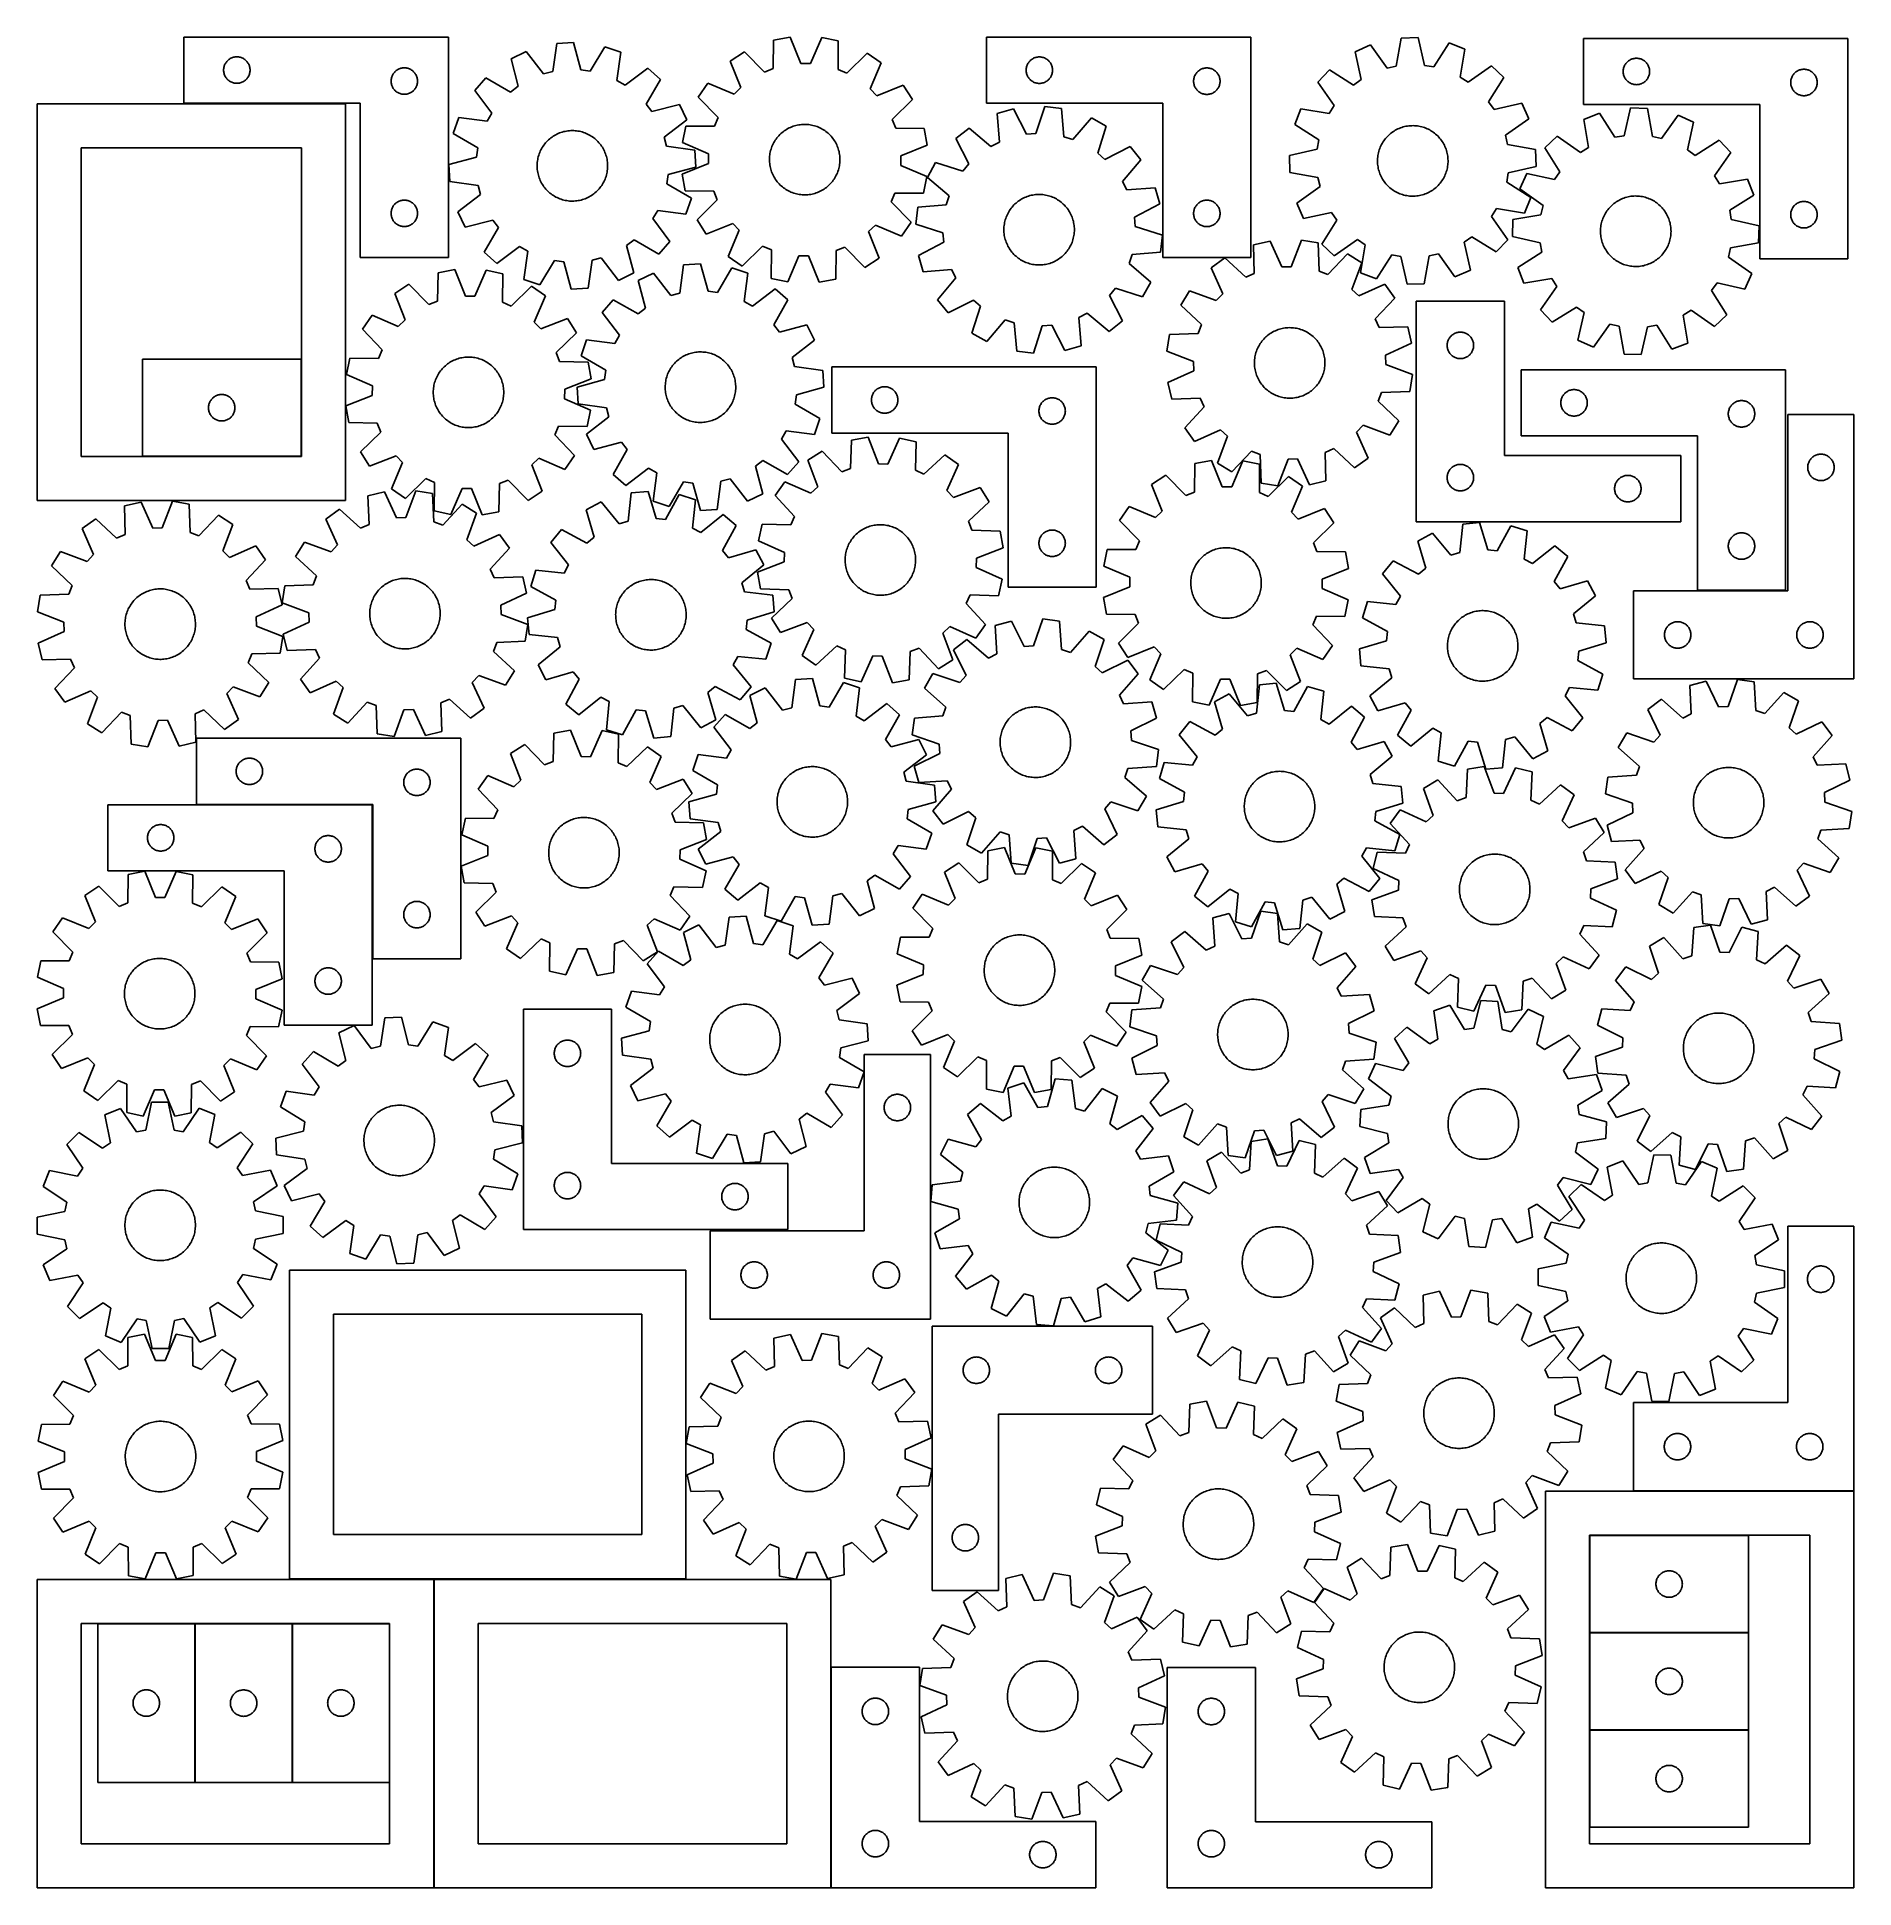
# Model space of a CAD drawing. Header units: millimetres. Extents: x 7 to 1243, y 7 to 1266.
import ezdxf

# ---------------------------------------------------------------- set-up
doc = ezdxf.new("R2010")
doc.units = ezdxf.units.MM
doc.layers.add('CUT', color=7, linetype='CONTINUOUS', true_color=0x000000)

msp = doc.modelspace()

# ---------------------------------------------------------------- linework, layer by layer
at = {"layer": 'CUT'}
for p, q in [((286.557001, 1266.256415), (106.557001, 1266.256415)), ((106.557001, 1266.256415), (106.557001, 1221.256415)), ((286.557001, 1116.256415), (286.557001, 1266.256415)), ((360.280101, 1261.89806), (357.552721, 1242.714635)), ((371.796587, 1262.57336), (360.280101, 1261.89806)), ((376.747311, 1243.840162), (371.796587, 1262.57336)), ((507.95368, 1264.099399), (507.683929, 1244.72494)), ((519.291233, 1266.231386), (507.95368, 1264.099399)), ((526.580291, 1248.278336), (519.291233, 1266.231386)), ((540.673268, 1266.00743), (533.009767, 1248.210993)), ((551.963677, 1263.638435), (540.673268, 1266.00743)), ((551.827554, 1244.262577), (551.963677, 1263.638435)), ((832.824457, 1266.196844), (652.824457, 1266.196844)), ((652.824457, 1266.196844), (652.824457, 1221.196844)), ((832.824457, 1116.196844), (832.824457, 1266.196844)), ((914.325699, 1260.877711), (903.779071, 1256.202873)), ((925.537114, 1245.074338), (914.325699, 1260.877711)), ((935.189401, 1265.562533), (931.810729, 1246.483041)), ((946.722198, 1265.8455), (935.189401, 1265.562533)), ((951.032505, 1246.954664), (946.722198, 1265.8455)), ((967.790548, 1262.189518), (957.367657, 1245.855328)), ((978.55375, 1258.037535), (967.790548, 1262.189518)), ((1239.260172, 1265.320624), (1059.260172, 1265.320624)), ((1059.260172, 1265.320624), (1059.260172, 1220.320624)), ((1239.260172, 1115.320624), (1239.260172, 1265.320624)), ((134.03463, 1246.64937), (134.242085, 1247.200566)), ((134.242085, 1247.200566), (134.485147, 1247.737013)), ((134.485147, 1247.737013), (134.762773, 1248.256415)), ((134.762773, 1248.256415), (135.073775, 1248.756547)), ((135.073775, 1248.756547), (135.416821, 1249.235268)), ((135.416821, 1249.235268), (135.790443, 1249.690527)), ((135.790443, 1249.690527), (136.19304, 1250.120376)), ((136.19304, 1250.120376), (136.622889, 1250.522973)), ((136.622889, 1250.522973), (137.078148, 1250.896595)), ((137.078148, 1250.896595), (137.556869, 1251.239641)), ((137.556869, 1251.239641), (138.057001, 1251.550643)), ((138.057001, 1251.550643), (138.576403, 1251.828269)), ((138.576403, 1251.828269), (139.11285, 1252.07133)), ((139.11285, 1252.07133), (139.664046, 1252.278786)), ((139.664046, 1252.278786), (140.22763, 1252.449747)), ((140.22763, 1252.449747), (140.801188, 1252.583482)), ((140.801188, 1252.583482), (141.382266, 1252.679418)), ((141.382266, 1252.679418), (141.968373, 1252.737145)), ((141.968373, 1252.737145), (142.557001, 1252.756415)), ((142.557001, 1252.756415), (143.145629, 1252.737145)), ((143.145629, 1252.737145), (143.731737, 1252.679418)), ((143.731737, 1252.679418), (144.312814, 1252.583482)), ((144.312814, 1252.583482), (144.886373, 1252.449747)), ((144.886373, 1252.449747), (145.449956, 1252.278786)), ((145.449956, 1252.278786), (146.001152, 1252.07133)), ((146.001152, 1252.07133), (146.537599, 1251.828269)), ((146.537599, 1251.828269), (147.057001, 1251.550643)), ((147.057001, 1251.550643), (147.557133, 1251.239641)), ((147.557133, 1251.239641), (148.035854, 1250.896595)), ((148.035854, 1250.896595), (148.491114, 1250.522973)), ((148.491114, 1250.522973), (148.920962, 1250.120376)), ((148.920962, 1250.120376), (149.32356, 1249.690527)), ((149.32356, 1249.690527), (149.697181, 1249.235268)), ((149.697181, 1249.235268), (150.040228, 1248.756547)), ((150.040228, 1248.756547), (150.35123, 1248.256415)), ((150.35123, 1248.256415), (150.628856, 1247.737013)), ((150.628856, 1247.737013), (150.871917, 1247.200566)), ((150.871917, 1247.200566), (151.079372, 1246.64937)), ((339.587925, 1256.505895), (329.206506, 1251.474831)), ((329.206506, 1251.474831), (334.027914, 1232.707934)), ((351.330683, 1241.093237), (339.587925, 1256.505895)), ((392.977157, 1259.636518), (383.116207, 1242.957067)), ((403.875429, 1255.853246), (392.977157, 1259.636518)), ((401.280417, 1236.651467), (403.875429, 1255.853246)), ((488.11355, 1256.123758), (478.454894, 1249.815365)), ((478.454894, 1249.815365), (485.619961, 1231.81247)), ((501.718098, 1242.326703), (488.11355, 1256.123758)), ((533.009767, 1248.210993), (526.580291, 1248.278336)), ((571.632398, 1255.248975), (557.741844, 1241.739907)), ((581.156801, 1248.739658), (571.632398, 1255.248975)), ((573.61622, 1230.890791), (581.156801, 1248.739658)), ((680.509541, 1247.140995), (680.752603, 1247.677443)), ((680.752603, 1247.677443), (681.030229, 1248.196844)), ((681.030229, 1248.196844), (681.341231, 1248.696976)), ((681.341231, 1248.696976), (681.684277, 1249.175697)), ((681.684277, 1249.175697), (682.057899, 1249.630957)), ((682.057899, 1249.630957), (682.460496, 1250.060805)), ((682.460496, 1250.060805), (682.890345, 1250.463403)), ((682.890345, 1250.463403), (683.345604, 1250.837024)), ((683.345604, 1250.837024), (683.824325, 1251.180071)), ((683.824325, 1251.180071), (684.324457, 1251.491073)), ((684.324457, 1251.491073), (684.843859, 1251.768699)), ((684.843859, 1251.768699), (685.380306, 1252.01176)), ((685.380306, 1252.01176), (685.931502, 1252.219216)), ((685.931502, 1252.219216), (686.495086, 1252.390177)), ((686.495086, 1252.390177), (687.068644, 1252.523912)), ((687.068644, 1252.523912), (687.649722, 1252.619848)), ((687.649722, 1252.619848), (688.235829, 1252.677575)), ((688.235829, 1252.677575), (688.824457, 1252.696844)), ((688.824457, 1252.696844), (689.413085, 1252.677575)), ((689.413085, 1252.677575), (689.999193, 1252.619848)), ((689.999193, 1252.619848), (690.58027, 1252.523912)), ((690.58027, 1252.523912), (691.153829, 1252.390177)), ((691.153829, 1252.390177), (691.717412, 1252.219216)), ((691.717412, 1252.219216), (692.268608, 1252.01176)), ((692.268608, 1252.01176), (692.805056, 1251.768699)), ((692.805056, 1251.768699), (693.324457, 1251.491073)), ((693.324457, 1251.491073), (693.824589, 1251.180071)), ((693.824589, 1251.180071), (694.30331, 1250.837024)), ((694.30331, 1250.837024), (694.75857, 1250.463403)), ((694.75857, 1250.463403), (695.188418, 1250.060805)), ((695.188418, 1250.060805), (695.591016, 1249.630957)), ((695.591016, 1249.630957), (695.964637, 1249.175697)), ((695.964637, 1249.175697), (696.307684, 1248.696976)), ((696.307684, 1248.696976), (696.618686, 1248.196844)), ((696.618686, 1248.196844), (696.896312, 1247.677443)), ((696.896312, 1247.677443), (697.139373, 1247.140995)), ((903.779071, 1256.202873), (907.958991, 1237.28276)), ((975.306745, 1238.935196), (978.55375, 1258.037535)), ((1087.188317, 1246.801222), (1087.465943, 1247.320624)), ((1087.465943, 1247.320624), (1087.776946, 1247.820756)), ((1087.776946, 1247.820756), (1088.119992, 1248.299477)), ((1088.119992, 1248.299477), (1088.493614, 1248.754736)), ((1088.493614, 1248.754736), (1088.896211, 1249.184585)), ((1088.896211, 1249.184585), (1089.32606, 1249.587182)), ((1089.32606, 1249.587182), (1089.781319, 1249.960804)), ((1089.781319, 1249.960804), (1090.26004, 1250.30385)), ((1090.26004, 1250.30385), (1090.760172, 1250.614852)), ((1090.760172, 1250.614852), (1091.279574, 1250.892478)), ((1091.279574, 1250.892478), (1091.816021, 1251.135539)), ((1091.816021, 1251.135539), (1092.367217, 1251.342995)), ((1092.367217, 1251.342995), (1092.930801, 1251.513956)), ((1092.930801, 1251.513956), (1093.504359, 1251.647691)), ((1093.504359, 1251.647691), (1094.085436, 1251.743627)), ((1094.085436, 1251.743627), (1094.671544, 1251.801354)), ((1094.671544, 1251.801354), (1095.260172, 1251.820624)), ((1095.260172, 1251.820624), (1095.8488, 1251.801354)), ((1095.8488, 1251.801354), (1096.434908, 1251.743627)), ((1096.434908, 1251.743627), (1097.015985, 1251.647691)), ((1097.015985, 1251.647691), (1097.589543, 1251.513956)), ((1097.589543, 1251.513956), (1098.153127, 1251.342995)), ((1098.153127, 1251.342995), (1098.704323, 1251.135539)), ((1098.704323, 1251.135539), (1099.24077, 1250.892478)), ((1099.24077, 1250.892478), (1099.760172, 1250.614852)), ((1099.760172, 1250.614852), (1100.260304, 1250.30385)), ((1100.260304, 1250.30385), (1100.739025, 1249.960804)), ((1100.739025, 1249.960804), (1101.194284, 1249.587182)), ((1101.194284, 1249.587182), (1101.624133, 1249.184585)), ((1101.624133, 1249.184585), (1102.02673, 1248.754736)), ((1102.02673, 1248.754736), (1102.400352, 1248.299477)), ((1102.400352, 1248.299477), (1102.743399, 1247.820756)), ((1102.743399, 1247.820756), (1103.054401, 1247.320624)), ((1103.054401, 1247.320624), (1103.332027, 1246.801222)), ((133.557001, 1243.756415), (133.576271, 1244.345043)), ((133.576271, 1243.167786), (133.557001, 1243.756415)), ((133.576271, 1244.345043), (133.633997, 1244.93115)), ((133.633997, 1242.581679), (133.576271, 1243.167786)), ((133.633997, 1244.93115), (133.729934, 1245.512228)), ((133.729934, 1242.000602), (133.633997, 1242.581679)), ((133.729934, 1245.512228), (133.863669, 1246.085786)), ((133.863669, 1241.427043), (133.729934, 1242.000602)), ((133.863669, 1246.085786), (134.03463, 1246.64937)), ((134.03463, 1240.863459), (133.863669, 1241.427043)), ((134.242085, 1240.312264), (134.03463, 1240.863459)), ((134.485147, 1239.775816), (134.242085, 1240.312264)), ((134.762773, 1239.256415), (134.485147, 1239.775816)), ((135.073775, 1238.756283), (134.762773, 1239.256415)), ((135.416821, 1238.277562), (135.073775, 1238.756283)), ((135.790443, 1237.822302), (135.416821, 1238.277562)), ((136.19304, 1237.392454), (135.790443, 1237.822302)), ((136.622889, 1236.989856), (136.19304, 1237.392454)), ((137.078148, 1236.616235), (136.622889, 1236.989856)), ((137.556869, 1236.273188), (137.078148, 1236.616235)), ((138.057001, 1235.962186), (137.556869, 1236.273188)), ((138.576403, 1235.68456), (138.057001, 1235.962186)), ((139.11285, 1235.441499), (138.576403, 1235.68456)), ((139.664046, 1235.234043), (139.11285, 1235.441499)), ((140.22763, 1235.063082), (139.664046, 1235.234043)), ((140.801188, 1234.929347), (140.22763, 1235.063082)), ((141.382266, 1234.833411), (140.801188, 1234.929347)), ((141.968373, 1234.775684), (141.382266, 1234.833411)), ((142.557001, 1234.756415), (141.968373, 1234.775684)), ((143.145629, 1234.775684), (142.557001, 1234.756415)), ((143.731737, 1234.833411), (143.145629, 1234.775684)), ((144.312814, 1234.929347), (143.731737, 1234.833411)), ((144.886373, 1235.063082), (144.312814, 1234.929347)), ((145.449956, 1235.234043), (144.886373, 1235.063082)), ((146.001152, 1235.441499), (145.449956, 1235.234043)), ((146.537599, 1235.68456), (146.001152, 1235.441499)), ((147.057001, 1235.962186), (146.537599, 1235.68456)), ((147.557133, 1236.273188), (147.057001, 1235.962186)), ((148.035854, 1236.616235), (147.557133, 1236.273188)), ((148.491114, 1236.989856), (148.035854, 1236.616235)), ((148.920962, 1237.392454), (148.491114, 1236.989856)), ((149.32356, 1237.822302), (148.920962, 1237.392454)), ((149.697181, 1238.277562), (149.32356, 1237.822302)), ((150.040228, 1238.756283), (149.697181, 1238.277562)), ((150.35123, 1239.256415), (150.040228, 1238.756283)), ((150.628856, 1239.775816), (150.35123, 1239.256415)), ((150.871917, 1240.312264), (150.628856, 1239.775816)), ((151.079372, 1240.863459), (150.871917, 1240.312264)), ((151.079372, 1246.64937), (151.250334, 1246.085786)), ((151.250334, 1241.427043), (151.079372, 1240.863459)), ((151.250334, 1246.085786), (151.384069, 1245.512228)), ((151.384069, 1242.000602), (151.250334, 1241.427043)), ((151.384069, 1245.512228), (151.480005, 1244.93115)), ((151.480005, 1242.581679), (151.384069, 1242.000602)), ((151.480005, 1244.93115), (151.537732, 1244.345043)), ((151.537732, 1243.167786), (151.480005, 1242.581679)), ((151.537732, 1244.345043), (151.557001, 1243.756415)), ((151.557001, 1243.756415), (151.537732, 1243.167786)), ((247.557001, 1236.256415), (247.576271, 1236.845043)), ((247.576271, 1235.667786), (247.557001, 1236.256415)), ((247.576271, 1236.845043), (247.633997, 1237.43115)), ((247.633997, 1235.081679), (247.576271, 1235.667786)), ((247.633997, 1237.43115), (247.729934, 1238.012228)), ((247.729934, 1234.500602), (247.633997, 1235.081679)), ((247.729934, 1238.012228), (247.863669, 1238.585786)), ((247.863669, 1238.585786), (248.03463, 1239.14937)), ((248.03463, 1239.14937), (248.242085, 1239.700566)), ((248.242085, 1239.700566), (248.485147, 1240.237013)), ((248.485147, 1240.237013), (248.762773, 1240.756415)), ((248.762773, 1240.756415), (249.073775, 1241.256547)), ((249.073775, 1241.256547), (249.416821, 1241.735268)), ((249.416821, 1241.735268), (249.790443, 1242.190527)), ((249.790443, 1242.190527), (250.19304, 1242.620376)), ((250.19304, 1242.620376), (250.622889, 1243.022973)), ((250.622889, 1243.022973), (251.078148, 1243.396595)), ((251.078148, 1243.396595), (251.556869, 1243.739641)), ((251.556869, 1243.739641), (252.057001, 1244.050643)), ((252.057001, 1244.050643), (252.576403, 1244.328269)), ((252.576403, 1244.328269), (253.11285, 1244.57133)), ((253.11285, 1244.57133), (253.664046, 1244.778786)), ((253.664046, 1244.778786), (254.22763, 1244.949747)), ((254.22763, 1244.949747), (254.801188, 1245.083482)), ((254.801188, 1245.083482), (255.382266, 1245.179418)), ((255.382266, 1245.179418), (255.968373, 1245.237145)), ((255.968373, 1245.237145), (256.557001, 1245.256415)), ((256.557001, 1245.256415), (257.145629, 1245.237145)), ((257.145629, 1245.237145), (257.731737, 1245.179418)), ((257.731737, 1245.179418), (258.312814, 1245.083482)), ((258.312814, 1245.083482), (258.886373, 1244.949747)), ((258.886373, 1244.949747), (259.449956, 1244.778786)), ((259.449956, 1244.778786), (260.001152, 1244.57133)), ((260.001152, 1244.57133), (260.537599, 1244.328269)), ((260.537599, 1244.328269), (261.057001, 1244.050643)), ((261.057001, 1244.050643), (261.557133, 1243.739641)), ((261.557133, 1243.739641), (262.035854, 1243.396595)), ((262.035854, 1243.396595), (262.491114, 1243.022973)), ((262.491114, 1243.022973), (262.920962, 1242.620376)), ((262.920962, 1242.620376), (263.32356, 1242.190527)), ((263.32356, 1242.190527), (263.697181, 1241.735268)), ((263.697181, 1241.735268), (264.040228, 1241.256547)), ((264.040228, 1241.256547), (264.35123, 1240.756415)), ((264.35123, 1240.756415), (264.628856, 1240.237013)), ((264.628856, 1240.237013), (264.871917, 1239.700566)), ((264.871917, 1239.700566), (265.079372, 1239.14937)), ((265.079372, 1239.14937), (265.250334, 1238.585786)), ((265.250334, 1238.585786), (265.384069, 1238.012228)), ((265.384069, 1238.012228), (265.480005, 1237.43115)), ((265.480005, 1235.081679), (265.384069, 1234.500602)), ((265.480005, 1237.43115), (265.537732, 1236.845043)), ((265.537732, 1235.667786), (265.480005, 1235.081679)), ((265.537732, 1236.845043), (265.557001, 1236.256415)), ((265.557001, 1236.256415), (265.537732, 1235.667786)), ((312.152919, 1238.574567), (304.487044, 1229.953673)), ((328.899982, 1228.828886), (312.152919, 1238.574567)), ((357.552721, 1242.714635), (351.330683, 1241.093237)), ((383.116207, 1242.957067), (376.747311, 1243.840162)), ((406.826564, 1233.398323), (401.280417, 1236.651467)), ((422.319843, 1245.034504), (406.826564, 1233.398323)), ((421.195056, 1220.621565), (430.940738, 1237.368628)), ((430.940738, 1237.368628), (422.319843, 1245.034504)), ((463.17715, 1234.854344), (456.667832, 1225.329941)), ((481.026017, 1227.313763), (463.17715, 1234.854344)), ((507.683929, 1244.72494), (501.718098, 1242.326703)), ((557.741844, 1241.739907), (551.827554, 1244.262577)), ((679.824457, 1243.696844), (679.843727, 1244.285473)), ((679.843727, 1243.108216), (679.824457, 1243.696844)), ((679.843727, 1244.285473), (679.901454, 1244.87158)), ((679.901454, 1242.522109), (679.843727, 1243.108216)), ((679.901454, 1244.87158), (679.99739, 1245.452657)), ((679.99739, 1241.941031), (679.901454, 1242.522109)), ((679.99739, 1245.452657), (680.131125, 1246.026216)), ((680.131125, 1241.367473), (679.99739, 1241.941031)), ((680.131125, 1246.026216), (680.302086, 1246.5898)), ((680.302086, 1240.803889), (680.131125, 1241.367473)), ((680.302086, 1246.5898), (680.509541, 1247.140995)), ((680.509541, 1240.252693), (680.302086, 1240.803889)), ((680.752603, 1239.716246), (680.509541, 1240.252693)), ((681.030229, 1239.196844), (680.752603, 1239.716246)), ((681.341231, 1238.696712), (681.030229, 1239.196844)), ((681.684277, 1238.217991), (681.341231, 1238.696712)), ((682.057899, 1237.762732), (681.684277, 1238.217991)), ((682.460496, 1237.332883), (682.057899, 1237.762732)), ((682.890345, 1236.930286), (682.460496, 1237.332883)), ((683.345604, 1236.556664), (682.890345, 1236.930286)), ((683.824325, 1236.213618), (683.345604, 1236.556664)), ((684.324457, 1235.902616), (683.824325, 1236.213618)), ((684.843859, 1235.62499), (684.324457, 1235.902616)), ((685.380306, 1235.381929), (684.843859, 1235.62499)), ((685.931502, 1235.174473), (685.380306, 1235.381929)), ((686.495086, 1235.003512), (685.931502, 1235.174473)), ((687.068644, 1234.869777), (686.495086, 1235.003512)), ((687.649722, 1234.773841), (687.068644, 1234.869777)), ((688.235829, 1234.716114), (687.649722, 1234.773841)), ((688.824457, 1234.696844), (688.235829, 1234.716114)), ((689.413085, 1234.716114), (688.824457, 1234.696844)), ((689.999193, 1234.773841), (689.413085, 1234.716114)), ((690.58027, 1234.869777), (689.999193, 1234.773841)), ((691.153829, 1235.003512), (690.58027, 1234.869777)), ((691.717412, 1235.174473), (691.153829, 1235.003512)), ((692.268608, 1235.381929), (691.717412, 1235.174473)), ((692.805056, 1235.62499), (692.268608, 1235.381929)), ((693.324457, 1235.902616), (692.805056, 1235.62499)), ((693.824589, 1236.213618), (693.324457, 1235.902616)), ((694.30331, 1236.556664), (693.824589, 1236.213618)), ((694.75857, 1236.930286), (694.30331, 1236.556664)), ((695.188418, 1237.332883), (694.75857, 1236.930286)), ((695.591016, 1237.762732), (695.188418, 1237.332883)), ((695.964637, 1238.217991), (695.591016, 1237.762732)), ((696.307684, 1238.696712), (695.964637, 1238.217991)), ((696.618686, 1239.196844), (696.307684, 1238.696712)), ((696.896312, 1239.716246), (696.618686, 1239.196844)), ((697.139373, 1240.252693), (696.896312, 1239.716246)), ((697.139373, 1247.140995), (697.346828, 1246.5898)), ((697.346828, 1240.803889), (697.139373, 1240.252693)), ((697.346828, 1246.5898), (697.51779, 1246.026216)), ((697.51779, 1241.367473), (697.346828, 1240.803889)), ((697.51779, 1246.026216), (697.651525, 1245.452657)), ((697.651525, 1241.941031), (697.51779, 1241.367473)), ((697.651525, 1245.452657), (697.747461, 1244.87158)), ((697.747461, 1242.522109), (697.651525, 1241.941031)), ((697.747461, 1244.87158), (697.805188, 1244.285473)), ((697.805188, 1243.108216), (697.747461, 1242.522109)), ((697.805188, 1244.285473), (697.824457, 1243.696844)), ((697.824457, 1243.696844), (697.805188, 1243.108216)), ((793.824457, 1236.196844), (793.843727, 1236.785473)), ((793.843727, 1235.608216), (793.824457, 1236.196844)), ((793.843727, 1236.785473), (793.901454, 1237.37158)), ((793.901454, 1235.022109), (793.843727, 1235.608216)), ((793.901454, 1237.37158), (793.99739, 1237.952657)), ((793.99739, 1234.441031), (793.901454, 1235.022109)), ((793.99739, 1237.952657), (794.131125, 1238.526216)), ((794.131125, 1238.526216), (794.302086, 1239.0898)), ((794.302086, 1239.0898), (794.509541, 1239.640995)), ((794.509541, 1239.640995), (794.752603, 1240.177443)), ((794.752603, 1240.177443), (795.030229, 1240.696844)), ((795.030229, 1240.696844), (795.341231, 1241.196976)), ((795.341231, 1241.196976), (795.684277, 1241.675697)), ((795.684277, 1241.675697), (796.057899, 1242.130957)), ((796.057899, 1242.130957), (796.460496, 1242.560805)), ((796.460496, 1242.560805), (796.890345, 1242.963403)), ((796.890345, 1242.963403), (797.345604, 1243.337024)), ((797.345604, 1243.337024), (797.824325, 1243.680071)), ((797.824325, 1243.680071), (798.324457, 1243.991073)), ((798.324457, 1243.991073), (798.843859, 1244.268699)), ((798.843859, 1244.268699), (799.380306, 1244.51176)), ((799.380306, 1244.51176), (799.931502, 1244.719216)), ((799.931502, 1244.719216), (800.495086, 1244.890177)), ((800.495086, 1244.890177), (801.068644, 1245.023912)), ((801.068644, 1245.023912), (801.649722, 1245.119848)), ((801.649722, 1245.119848), (802.235829, 1245.177575)), ((802.235829, 1245.177575), (802.824457, 1245.196844)), ((802.824457, 1245.196844), (803.413085, 1245.177575)), ((803.413085, 1245.177575), (803.999193, 1245.119848)), ((803.999193, 1245.119848), (804.58027, 1245.023912)), ((804.58027, 1245.023912), (805.153829, 1244.890177)), ((805.153829, 1244.890177), (805.717412, 1244.719216)), ((805.717412, 1244.719216), (806.268608, 1244.51176)), ((806.268608, 1244.51176), (806.805056, 1244.268699)), ((806.805056, 1244.268699), (807.324457, 1243.991073)), ((807.324457, 1243.991073), (807.824589, 1243.680071)), ((807.824589, 1243.680071), (808.30331, 1243.337024)), ((808.30331, 1243.337024), (808.75857, 1242.963403)), ((808.75857, 1242.963403), (809.188418, 1242.560805)), ((809.188418, 1242.560805), (809.591016, 1242.130957)), ((809.591016, 1242.130957), (809.964637, 1241.675697)), ((809.964637, 1241.675697), (810.307684, 1241.196976)), ((810.307684, 1241.196976), (810.618686, 1240.696844)), ((810.618686, 1240.696844), (810.896312, 1240.177443)), ((810.896312, 1240.177443), (811.139373, 1239.640995)), ((811.139373, 1239.640995), (811.346828, 1239.0898)), ((811.346828, 1239.0898), (811.51779, 1238.526216)), ((811.51779, 1238.526216), (811.651525, 1237.952657)), ((811.651525, 1237.952657), (811.747461, 1237.37158)), ((811.747461, 1235.022109), (811.651525, 1234.441031)), ((811.747461, 1237.37158), (811.805188, 1236.785473)), ((811.805188, 1235.608216), (811.747461, 1235.022109)), ((811.805188, 1236.785473), (811.824457, 1236.196844)), ((811.824457, 1236.196844), (811.805188, 1235.608216)), ((886.296328, 1243.890469), (878.341497, 1235.535463)), ((878.341497, 1235.535463), (889.443653, 1219.655143)), ((902.702014, 1233.580479), (886.296328, 1243.890469)), ((907.958991, 1237.28276), (902.702014, 1233.580479)), ((931.810729, 1246.483041), (925.537114, 1245.074338)), ((957.367657, 1245.855328), (951.032505, 1246.954664)), ((980.738965, 1235.495184), (975.306745, 1238.935196)), ((996.619284, 1246.597339), (980.738965, 1235.495184)), ((994.664301, 1222.236823), (1004.974291, 1238.642509)), ((1004.974291, 1238.642509), (996.619284, 1246.597339)), ((1086.260172, 1242.820624), (1086.279442, 1243.409252)), ((1086.279442, 1242.231995), (1086.260172, 1242.820624)), ((1086.279442, 1243.409252), (1086.337168, 1243.995359)), ((1086.337168, 1241.645888), (1086.279442, 1242.231995)), ((1086.337168, 1243.995359), (1086.433104, 1244.576437)), ((1086.433104, 1241.064811), (1086.337168, 1241.645888)), ((1086.433104, 1244.576437), (1086.56684, 1245.149995)), ((1086.56684, 1240.491252), (1086.433104, 1241.064811)), ((1086.56684, 1245.149995), (1086.737801, 1245.713579)), ((1086.737801, 1239.927668), (1086.56684, 1240.491252)), ((1086.737801, 1245.713579), (1086.945256, 1246.264775)), ((1086.945256, 1239.376473), (1086.737801, 1239.927668)), ((1086.945256, 1246.264775), (1087.188317, 1246.801222)), ((1087.188317, 1238.840025), (1086.945256, 1239.376473)), ((1087.465943, 1238.320624), (1087.188317, 1238.840025)), ((1087.776946, 1237.820492), (1087.465943, 1238.320624)), ((1088.119992, 1237.341771), (1087.776946, 1237.820492)), ((1088.493614, 1236.886511), (1088.119992, 1237.341771)), ((1088.896211, 1236.456663), (1088.493614, 1236.886511)), ((1089.32606, 1236.054065), (1088.896211, 1236.456663)), ((1089.781319, 1235.680444), (1089.32606, 1236.054065)), ((1090.26004, 1235.337397), (1089.781319, 1235.680444)), ((1090.760172, 1235.026395), (1090.26004, 1235.337397)), ((1091.279574, 1234.748769), (1090.760172, 1235.026395)), ((1091.816021, 1234.505708), (1091.279574, 1234.748769)), ((1099.24077, 1234.748769), (1098.704323, 1234.505708)), ((1099.760172, 1235.026395), (1099.24077, 1234.748769)), ((1100.260304, 1235.337397), (1099.760172, 1235.026395)), ((1100.739025, 1235.680444), (1100.260304, 1235.337397)), ((1101.194284, 1236.054065), (1100.739025, 1235.680444)), ((1101.624133, 1236.456663), (1101.194284, 1236.054065)), ((1102.02673, 1236.886511), (1101.624133, 1236.456663)), ((1102.400352, 1237.341771), (1102.02673, 1236.886511)), ((1102.743399, 1237.820492), (1102.400352, 1237.341771)), ((1103.054401, 1238.320624), (1102.743399, 1237.820492)), ((1103.332027, 1238.840025), (1103.054401, 1238.320624)), ((1103.332027, 1246.801222), (1103.575088, 1246.264775)), ((1103.575088, 1239.376473), (1103.332027, 1238.840025)), ((1103.575088, 1246.264775), (1103.782543, 1245.713579)), ((1103.782543, 1239.927668), (1103.575088, 1239.376473)), ((1103.782543, 1245.713579), (1103.953504, 1245.149995)), ((1103.953504, 1240.491252), (1103.782543, 1239.927668)), ((1103.953504, 1245.149995), (1104.08724, 1244.576437)), ((1104.08724, 1241.064811), (1103.953504, 1240.491252)), ((1104.08724, 1244.576437), (1104.183176, 1243.995359)), ((1104.183176, 1241.645888), (1104.08724, 1241.064811)), ((1104.183176, 1243.995359), (1104.240902, 1243.409252)), ((1104.240902, 1242.231995), (1104.183176, 1241.645888)), ((1104.240902, 1243.409252), (1104.260172, 1242.820624)), ((1104.260172, 1242.820624), (1104.240902, 1242.231995)), ((1200.260172, 1235.320624), (1200.279442, 1235.909252)), ((1200.279442, 1234.731995), (1200.260172, 1235.320624)), ((1200.279442, 1235.909252), (1200.337168, 1236.495359)), ((1200.337168, 1234.145888), (1200.279442, 1234.731995)), ((1200.337168, 1236.495359), (1200.433104, 1237.076437)), ((1200.433104, 1237.076437), (1200.56684, 1237.649995)), ((1200.56684, 1237.649995), (1200.737801, 1238.213579)), ((1200.737801, 1238.213579), (1200.945256, 1238.764775)), ((1200.945256, 1238.764775), (1201.188317, 1239.301222)), ((1201.188317, 1239.301222), (1201.465943, 1239.820624)), ((1201.465943, 1239.820624), (1201.776946, 1240.320756)), ((1201.776946, 1240.320756), (1202.119992, 1240.799477)), ((1202.119992, 1240.799477), (1202.493614, 1241.254736)), ((1202.493614, 1241.254736), (1202.896211, 1241.684585)), ((1202.896211, 1241.684585), (1203.32606, 1242.087182)), ((1203.32606, 1242.087182), (1203.781319, 1242.460804)), ((1203.781319, 1242.460804), (1204.26004, 1242.80385)), ((1204.26004, 1242.80385), (1204.760172, 1243.114852)), ((1204.760172, 1243.114852), (1205.279574, 1243.392478)), ((1205.279574, 1243.392478), (1205.816021, 1243.635539)), ((1205.816021, 1243.635539), (1206.367217, 1243.842995)), ((1206.367217, 1243.842995), (1206.930801, 1244.013956)), ((1206.930801, 1244.013956), (1207.504359, 1244.147691)), ((1207.504359, 1244.147691), (1208.085436, 1244.243627)), ((1208.085436, 1244.243627), (1208.671544, 1244.301354)), ((1208.671544, 1244.301354), (1209.260172, 1244.320624)), ((1209.260172, 1244.320624), (1209.8488, 1244.301354)), ((1209.8488, 1244.301354), (1210.434908, 1244.243627)), ((1210.434908, 1244.243627), (1211.015985, 1244.147691)), ((1211.015985, 1244.147691), (1211.589543, 1244.013956)), ((1211.589543, 1244.013956), (1212.153127, 1243.842995)), ((1212.153127, 1243.842995), (1212.704323, 1243.635539)), ((1212.704323, 1243.635539), (1213.24077, 1243.392478)), ((1213.24077, 1243.392478), (1213.760172, 1243.114852)), ((1213.760172, 1243.114852), (1214.260304, 1242.80385)), ((1214.260304, 1242.80385), (1214.739025, 1242.460804)), ((1214.739025, 1242.460804), (1215.194284, 1242.087182)), ((1215.194284, 1242.087182), (1215.624133, 1241.684585)), ((1215.624133, 1241.684585), (1216.02673, 1241.254736)), ((1216.02673, 1241.254736), (1216.400352, 1240.799477)), ((1216.400352, 1240.799477), (1216.743399, 1240.320756)), ((1216.743399, 1240.320756), (1217.054401, 1239.820624)), ((1217.054401, 1239.820624), (1217.332027, 1239.301222)), ((1217.332027, 1239.301222), (1217.575088, 1238.764775)), ((1217.575088, 1238.764775), (1217.782543, 1238.213579)), ((1217.782543, 1238.213579), (1217.953504, 1237.649995)), ((1217.953504, 1237.649995), (1218.08724, 1237.076437)), ((1218.08724, 1237.076437), (1218.183176, 1236.495359)), ((1218.183176, 1236.495359), (1218.240902, 1235.909252)), ((1218.240902, 1234.731995), (1218.183176, 1234.145888)), ((1218.240902, 1235.909252), (1218.260172, 1235.320624)), ((1218.260172, 1235.320624), (1218.240902, 1234.731995)), ((247.863669, 1233.927043), (247.729934, 1234.500602)), ((248.03463, 1233.363459), (247.863669, 1233.927043)), ((248.242085, 1232.812264), (248.03463, 1233.363459)), ((248.485147, 1232.275816), (248.242085, 1232.812264)), ((248.762773, 1231.756415), (248.485147, 1232.275816)), ((249.073775, 1231.256283), (248.762773, 1231.756415)), ((249.416821, 1230.777562), (249.073775, 1231.256283)), ((249.790443, 1230.322302), (249.416821, 1230.777562)), ((250.19304, 1229.892454), (249.790443, 1230.322302)), ((250.622889, 1229.489856), (250.19304, 1229.892454)), ((251.078148, 1229.116235), (250.622889, 1229.489856)), ((251.556869, 1228.773188), (251.078148, 1229.116235)), ((252.057001, 1228.462186), (251.556869, 1228.773188)), ((252.576403, 1228.18456), (252.057001, 1228.462186)), ((253.11285, 1227.941499), (252.576403, 1228.18456)), ((253.664046, 1227.734043), (253.11285, 1227.941499)), ((254.22763, 1227.563082), (253.664046, 1227.734043)), ((254.801188, 1227.429347), (254.22763, 1227.563082)), ((255.382266, 1227.333411), (254.801188, 1227.429347)), ((255.968373, 1227.275684), (255.382266, 1227.333411)), ((256.557001, 1227.256415), (255.968373, 1227.275684)), ((257.145629, 1227.275684), (256.557001, 1227.256415)), ((257.731737, 1227.333411), (257.145629, 1227.275684)), ((258.312814, 1227.429347), (257.731737, 1227.333411)), ((258.886373, 1227.563082), (258.312814, 1227.429347)), ((259.449956, 1227.734043), (258.886373, 1227.563082)), ((260.001152, 1227.941499), (259.449956, 1227.734043)), ((260.537599, 1228.18456), (260.001152, 1227.941499)), ((261.057001, 1228.462186), (260.537599, 1228.18456)), ((261.557133, 1228.773188), (261.057001, 1228.462186)), ((262.035854, 1229.116235), (261.557133, 1228.773188)), ((262.491114, 1229.489856), (262.035854, 1229.116235)), ((262.920962, 1229.892454), (262.491114, 1229.489856)), ((263.32356, 1230.322302), (262.920962, 1229.892454)), ((263.697181, 1230.777562), (263.32356, 1230.322302)), ((264.040228, 1231.256283), (263.697181, 1230.777562)), ((264.35123, 1231.756415), (264.040228, 1231.256283)), ((264.628856, 1232.275816), (264.35123, 1231.756415)), ((264.871917, 1232.812264), (264.628856, 1232.275816)), ((265.079372, 1233.363459), (264.871917, 1232.812264)), ((265.250334, 1233.927043), (265.079372, 1233.363459)), ((265.384069, 1234.500602), (265.250334, 1233.927043)), ((304.487044, 1229.953673), (316.123225, 1214.460393)), ((334.027914, 1232.707934), (328.899982, 1228.828886)), ((456.667832, 1225.329941), (470.176901, 1211.439387)), ((485.619961, 1231.81247), (481.026017, 1227.313763)), ((578.114927, 1226.296847), (573.61622, 1230.890791)), ((596.117822, 1233.461914), (578.114927, 1226.296847)), ((588.629161, 1210.19871), (602.426215, 1223.803257)), ((602.426215, 1223.803257), (596.117822, 1233.461914)), ((794.131125, 1233.867473), (793.99739, 1234.441031)), ((794.302086, 1233.303889), (794.131125, 1233.867473)), ((794.509541, 1232.752693), (794.302086, 1233.303889)), ((794.752603, 1232.216246), (794.509541, 1232.752693)), ((795.030229, 1231.696844), (794.752603, 1232.216246)), ((795.341231, 1231.196712), (795.030229, 1231.696844)), ((795.684277, 1230.717991), (795.341231, 1231.196712)), ((796.057899, 1230.262732), (795.684277, 1230.717991)), ((796.460496, 1229.832883), (796.057899, 1230.262732)), ((796.890345, 1229.430286), (796.460496, 1229.832883)), ((797.345604, 1229.056664), (796.890345, 1229.430286)), ((797.824325, 1228.713618), (797.345604, 1229.056664)), ((798.324457, 1228.402616), (797.824325, 1228.713618)), ((798.843859, 1228.12499), (798.324457, 1228.402616)), ((799.380306, 1227.881929), (798.843859, 1228.12499)), ((799.931502, 1227.674473), (799.380306, 1227.881929)), ((800.495086, 1227.503512), (799.931502, 1227.674473)), ((801.068644, 1227.369777), (800.495086, 1227.503512)), ((801.649722, 1227.273841), (801.068644, 1227.369777)), ((802.235829, 1227.216114), (801.649722, 1227.273841)), ((802.824457, 1227.196844), (802.235829, 1227.216114)), ((803.413085, 1227.216114), (802.824457, 1227.196844)), ((803.999193, 1227.273841), (803.413085, 1227.216114)), ((804.58027, 1227.369777), (803.999193, 1227.273841)), ((805.153829, 1227.503512), (804.58027, 1227.369777)), ((805.717412, 1227.674473), (805.153829, 1227.503512)), ((806.268608, 1227.881929), (805.717412, 1227.674473)), ((806.805056, 1228.12499), (806.268608, 1227.881929)), ((807.324457, 1228.402616), (806.805056, 1228.12499)), ((807.824589, 1228.713618), (807.324457, 1228.402616)), ((808.30331, 1229.056664), (807.824589, 1228.713618)), ((808.75857, 1229.430286), (808.30331, 1229.056664)), ((809.188418, 1229.832883), (808.75857, 1229.430286)), ((809.591016, 1230.262732), (809.188418, 1229.832883)), ((809.964637, 1230.717991), (809.591016, 1230.262732)), ((810.307684, 1231.196712), (809.964637, 1230.717991)), ((810.618686, 1231.696844), (810.307684, 1231.196712)), ((810.896312, 1232.216246), (810.618686, 1231.696844)), ((811.139373, 1232.752693), (810.896312, 1232.216246)), ((811.346828, 1233.303889), (811.139373, 1232.752693)), ((811.51779, 1233.867473), (811.346828, 1233.303889)), ((811.651525, 1234.441031), (811.51779, 1233.867473)), ((998.366582, 1216.979846), (994.664301, 1222.236823)), ((1092.367217, 1234.298252), (1091.816021, 1234.505708)), ((1092.930801, 1234.127291), (1092.367217, 1234.298252)), ((1093.504359, 1233.993556), (1092.930801, 1234.127291)), ((1094.085436, 1233.89762), (1093.504359, 1233.993556)), ((1094.671544, 1233.839893), (1094.085436, 1233.89762)), ((1095.260172, 1233.820624), (1094.671544, 1233.839893)), ((1095.8488, 1233.839893), (1095.260172, 1233.820624)), ((1096.434908, 1233.89762), (1095.8488, 1233.839893)), ((1097.015985, 1233.993556), (1096.434908, 1233.89762)), ((1097.589543, 1234.127291), (1097.015985, 1233.993556)), ((1098.153127, 1234.298252), (1097.589543, 1234.127291)), ((1098.704323, 1234.505708), (1098.153127, 1234.298252)), ((1200.433104, 1233.564811), (1200.337168, 1234.145888)), ((1200.56684, 1232.991252), (1200.433104, 1233.564811)), ((1200.737801, 1232.427668), (1200.56684, 1232.991252)), ((1200.945256, 1231.876473), (1200.737801, 1232.427668)), ((1201.188317, 1231.340025), (1200.945256, 1231.876473)), ((1201.465943, 1230.820624), (1201.188317, 1231.340025)), ((1201.776946, 1230.320492), (1201.465943, 1230.820624)), ((1202.119992, 1229.841771), (1201.776946, 1230.320492)), ((1202.493614, 1229.386511), (1202.119992, 1229.841771)), ((1202.896211, 1228.956663), (1202.493614, 1229.386511)), ((1203.32606, 1228.554065), (1202.896211, 1228.956663)), ((1203.781319, 1228.180444), (1203.32606, 1228.554065)), ((1204.26004, 1227.837397), (1203.781319, 1228.180444)), ((1204.760172, 1227.526395), (1204.26004, 1227.837397)), ((1205.279574, 1227.248769), (1204.760172, 1227.526395)), ((1205.816021, 1227.005708), (1205.279574, 1227.248769)), ((1206.367217, 1226.798252), (1205.816021, 1227.005708)), ((1206.930801, 1226.627291), (1206.367217, 1226.798252)), ((1207.504359, 1226.493556), (1206.930801, 1226.627291)), ((1208.085436, 1226.39762), (1207.504359, 1226.493556)), ((1208.671544, 1226.339893), (1208.085436, 1226.39762)), ((1209.260172, 1226.320624), (1208.671544, 1226.339893)), ((1209.8488, 1226.339893), (1209.260172, 1226.320624)), ((1210.434908, 1226.39762), (1209.8488, 1226.339893)), ((1211.015985, 1226.493556), (1210.434908, 1226.39762)), ((1211.589543, 1226.627291), (1211.015985, 1226.493556)), ((1212.153127, 1226.798252), (1211.589543, 1226.627291)), ((1212.704323, 1227.005708), (1212.153127, 1226.798252)), ((1213.24077, 1227.248769), (1212.704323, 1227.005708)), ((1213.760172, 1227.526395), (1213.24077, 1227.248769)), ((1214.260304, 1227.837397), (1213.760172, 1227.526395)), ((1214.739025, 1228.180444), (1214.260304, 1227.837397)), ((1215.194284, 1228.554065), (1214.739025, 1228.180444)), ((1215.624133, 1228.956663), (1215.194284, 1228.554065)), ((1216.02673, 1229.386511), (1215.624133, 1228.956663)), ((1216.400352, 1229.841771), (1216.02673, 1229.386511)), ((1216.743399, 1230.320492), (1216.400352, 1229.841771)), ((1217.054401, 1230.820624), (1216.743399, 1230.320492)), ((1217.332027, 1231.340025), (1217.054401, 1230.820624)), ((1217.575088, 1231.876473), (1217.332027, 1231.340025)), ((1217.782543, 1232.427668), (1217.575088, 1231.876473)), ((1217.953504, 1232.991252), (1217.782543, 1232.427668)), ((1218.08724, 1233.564811), (1217.953504, 1232.991252)), ((1218.183176, 1234.145888), (1218.08724, 1233.564811)), ((216.536679, 1220.724429), (6.536679, 1220.724429)), ((6.536679, 1220.724429), (6.536679, 950.724429)), ((106.557001, 1221.256415), (226.557001, 1221.256415)), ((216.536679, 950.724429), (216.536679, 1220.724429)), ((226.557001, 1221.256415), (226.557001, 1116.256415)), ((293.668302, 1211.509258), (289.88503, 1200.610987)), ((312.870081, 1208.914247), (293.668302, 1211.509258)), ((316.123225, 1214.460393), (312.870081, 1208.914247)), ((425.074104, 1215.493634), (421.195056, 1220.621565)), ((443.841001, 1220.315042), (425.074104, 1215.493634)), ((433.459407, 1198.190865), (448.872066, 1209.933623)), ((448.872066, 1209.933623), (443.841001, 1220.315042)), ((470.176901, 1211.439387), (467.654231, 1205.525097)), ((591.027398, 1204.232878), (588.629161, 1210.19871)), ((652.824457, 1221.196844), (772.824457, 1221.196844)), ((671.159744, 1217.271845), (660.068639, 1214.098067)), ((660.068639, 1214.098067), (661.596028, 1194.782024)), ((680.081633, 1200.071778), (671.159744, 1217.271845)), ((692.470474, 1219.030929), (686.489668, 1200.600726)), ((703.931871, 1217.718736), (692.470474, 1219.030929)), ((705.592442, 1198.413687), (703.931871, 1217.718736)), ((724.293591, 1211.188654), (711.715113, 1196.450123)), ((734.380386, 1205.590259), (724.293591, 1211.188654)), ((772.824457, 1221.196844), (772.824457, 1116.196844)), ((866.901302, 1217.469928), (862.749319, 1206.706727)), ((886.003641, 1214.222923), (866.901302, 1217.469928)), ((889.443653, 1219.655143), (886.003641, 1214.222923)), ((1017.286695, 1221.159765), (998.366582, 1216.979846)), ((1006.15816, 1199.401723), (1021.961533, 1210.613138)), ((1021.961533, 1210.613138), (1017.286695, 1221.159765)), ((1059.260172, 1220.320624), (1179.260172, 1220.320624)), ((1070.125141, 1214.355931), (1059.356272, 1210.218671)), ((1059.356272, 1210.218671), (1062.577153, 1191.111909)), ((1080.525687, 1198.007504), (1070.125141, 1214.355931)), ((1091.198472, 1217.983101), (1086.862336, 1199.098177)), ((1102.73087, 1217.684363), (1091.198472, 1217.983101)), ((1106.08345, 1198.60027), (1102.73087, 1217.684363)), ((1123.588147, 1212.971016), (1112.355132, 1197.182989)), ((1134.128372, 1208.281761), (1123.588147, 1212.971016)), ((1179.260172, 1220.320624), (1179.260172, 1115.320624)), ((289.88503, 1200.610987), (306.564481, 1190.750037)), ((354.805191, 1196.34123), (355.543172, 1196.984721)), ((355.543172, 1196.984721), (356.306785, 1197.597575)), ((356.306785, 1197.597575), (357.09476, 1198.178772)), ((357.09476, 1198.178772), (357.905786, 1198.727345)), ((357.905786, 1198.727345), (358.738512, 1199.242381)), ((358.738512, 1199.242381), (359.591553, 1199.723023)), ((359.591553, 1199.723023), (360.463489, 1200.16847)), ((360.463489, 1200.16847), (361.352868, 1200.577982)), ((361.352868, 1200.577982), (362.25821, 1200.950876)), ((362.25821, 1200.950876), (363.178009, 1201.286532)), ((363.178009, 1201.286532), (364.110734, 1201.584392)), ((364.110734, 1201.584392), (365.054831, 1201.843959)), ((365.054831, 1201.843959), (366.00873, 1202.064802)), ((366.00873, 1202.064802), (366.970843, 1202.246553)), ((366.970843, 1202.246553), (367.939569, 1202.38891)), ((367.939569, 1202.38891), (368.913295, 1202.491635)), ((368.913295, 1202.491635), (369.890401, 1202.554557)), ((369.890401, 1202.554557), (370.869261, 1202.577573)), ((370.869261, 1202.577573), (371.848244, 1202.560643)), ((371.848244, 1202.560643), (372.825722, 1202.503796)), ((372.825722, 1202.503796), (373.800068, 1202.407126)), ((373.800068, 1202.407126), (374.76966, 1202.270794)), ((374.76966, 1202.270794), (375.732885, 1202.095028)), ((375.732885, 1202.095028), (376.688138, 1201.880119)), ((376.688138, 1201.880119), (377.633831, 1201.626426)), ((377.633831, 1201.626426), (378.568389, 1201.33437)), ((378.568389, 1201.33437), (379.490257, 1201.004438)), ((379.490257, 1201.004438), (380.3979, 1200.637179)), ((380.3979, 1200.637179), (381.289808, 1200.233204)), ((381.289808, 1200.233204), (382.164495, 1199.793186)), ((382.164495, 1199.793186), (383.020508, 1199.317856)), ((383.020508, 1199.317856), (383.85642, 1198.808007)), ((383.85642, 1198.808007), (384.67084, 1198.264486)), ((384.67084, 1198.264486), (385.462413, 1197.688199)), ((385.462413, 1197.688199), (386.229821, 1197.080104)), ((386.229821, 1197.080104), (386.971788, 1196.441213)), ((435.080805, 1191.968827), (433.459407, 1198.190865)), ((448.278372, 1205.66122), (445.909378, 1194.370811)), ((467.654231, 1205.525097), (448.278372, 1205.66122)), ((509.081808, 1196.031631), (509.637882, 1196.837532)), ((509.637882, 1196.837532), (510.226364, 1197.620082)), ((510.226364, 1197.620082), (510.846277, 1198.377976)), ((510.846277, 1198.377976), (511.496586, 1199.109954)), ((511.496586, 1199.109954), (512.176211, 1199.814799)), ((512.176211, 1199.814799), (512.88402, 1200.491335)), ((512.88402, 1200.491335), (513.618835, 1201.138438)), ((513.618835, 1201.138438), (514.379433, 1201.75503)), ((514.379433, 1201.75503), (515.164547, 1202.340086)), ((515.164547, 1202.340086), (515.972872, 1202.892631)), ((515.972872, 1202.892631), (516.803062, 1203.411746)), ((516.803062, 1203.411746), (517.653735, 1203.896566)), ((517.653735, 1203.896566), (518.523475, 1204.346286)), ((518.523475, 1204.346286), (519.410835, 1204.760155)), ((519.410835, 1204.760155), (520.314337, 1205.137486)), ((520.314337, 1205.137486), (521.232478, 1205.47765)), ((521.232478, 1205.47765), (522.16373, 1205.780082)), ((522.16373, 1205.780082), (523.106543, 1206.044277)), ((523.106543, 1206.044277), (524.059347, 1206.269797)), ((524.059347, 1206.269797), (525.020557, 1206.456265)), ((525.020557, 1206.456265), (525.988573, 1206.603372)), ((525.988573, 1206.603372), (526.961784, 1206.710873)), ((526.961784, 1206.710873), (527.938569, 1206.778588)), ((527.938569, 1206.778588), (528.917304, 1206.806405)), ((528.917304, 1206.806405), (529.896359, 1206.794277)), ((529.896359, 1206.794277), (530.874104, 1206.742226)), ((530.874104, 1206.742226), (531.848912, 1206.650337)), ((531.848912, 1206.650337), (532.819162, 1206.518763)), ((532.819162, 1206.518763), (533.783237, 1206.347724)), ((533.783237, 1206.347724), (534.739533, 1206.137504)), ((534.739533, 1206.137504), (535.686459, 1205.888452)), ((535.686459, 1205.888452), (536.622438, 1205.600985)), ((536.622438, 1205.600985), (537.545913, 1205.275579)), ((537.545913, 1205.275579), (538.455347, 1204.912777)), ((538.455347, 1204.912777), (539.349226, 1204.513182)), ((539.349226, 1204.513182), (540.226062, 1204.07746)), ((540.226062, 1204.07746), (541.084395, 1203.606335)), ((541.084395, 1203.606335), (541.922798, 1203.100592)), ((541.922798, 1203.100592), (542.739875, 1202.561073)), ((542.739875, 1202.561073), (543.534266, 1201.988676)), ((543.534266, 1201.988676), (544.304648, 1201.384352)), ((544.304648, 1201.384352), (545.049739, 1200.749109)), ((545.049739, 1200.749109), (545.7683, 1200.084004)), ((545.7683, 1200.084004), (546.459134, 1199.390142)), ((546.459134, 1199.390142), (547.121091, 1198.66868)), ((547.121091, 1198.66868), (547.753071, 1197.920818)), ((547.753071, 1197.920818), (548.35402, 1197.147801)), ((548.35402, 1197.147801), (548.922938, 1196.350916)), ((610.401856, 1203.963128), (591.027398, 1204.232878)), ((612.533844, 1192.625575), (610.401856, 1203.963128)), ((641.053264, 1204.317621), (632.020972, 1197.141051)), ((632.020972, 1197.141051), (640.824024, 1179.87986)), ((655.878196, 1191.841091), (641.053264, 1204.317621)), ((686.489668, 1200.600726), (680.081633, 1200.071778)), ((711.715113, 1196.450123), (705.592442, 1198.413687)), ((728.526831, 1187.119246), (734.380386, 1205.590259)), ((862.749319, 1206.706727), (879.083509, 1196.283835)), ((923.803108, 1196.31654), (924.406002, 1197.088041)), ((924.406002, 1197.088041), (925.039862, 1197.83431)), ((925.039862, 1197.83431), (925.703634, 1198.554103)), ((925.703634, 1198.554103), (926.396212, 1199.246223)), ((926.396212, 1199.246223), (927.116445, 1199.909517)), ((927.116445, 1199.909517), (927.863134, 1200.542882)), ((927.863134, 1200.542882), (928.635035, 1201.145264)), ((928.635035, 1201.145264), (929.430864, 1201.71566)), ((929.430864, 1201.71566), (930.249297, 1202.25312)), ((930.249297, 1202.25312), (931.08897, 1202.75675)), ((931.08897, 1202.75675), (931.948487, 1203.225712)), ((931.948487, 1203.225712), (932.826417, 1203.659226)), ((932.826417, 1203.659226), (933.721299, 1204.056569)), ((933.721299, 1204.056569), (934.631644, 1204.41708)), ((934.631644, 1204.41708), (935.555935, 1204.74016)), ((935.555935, 1204.74016), (936.492635, 1205.02527)), ((936.492635, 1205.02527), (937.440185, 1205.271936)), ((937.440185, 1205.271936), (938.397008, 1205.479748)), ((938.397008, 1205.479748), (939.36151, 1205.64836)), ((939.36151, 1205.64836), (940.332088, 1205.77749)), ((940.332088, 1205.77749), (941.307125, 1205.866925)), ((941.307125, 1205.866925), (942.284998, 1205.916514)), ((942.284998, 1205.916514), (943.26408, 1205.926177)), ((943.26408, 1205.926177), (944.242741, 1205.895896)), ((944.242741, 1205.895896), (945.219353, 1205.825721)), ((945.219353, 1205.825721), (946.19229, 1205.715771)), ((946.19229, 1205.715771), (947.159932, 1205.566228)), ((947.159932, 1205.566228), (948.12067, 1205.37734)), ((948.12067, 1205.37734), (949.072903, 1205.149422)), ((949.072903, 1205.149422), (950.015048, 1204.882854)), ((950.015048, 1204.882854), (950.945536, 1204.578079)), ((950.945536, 1204.578079), (951.862818, 1204.235604)), ((951.862818, 1204.235604), (952.765367, 1203.855999)), ((952.765367, 1203.855999), (953.651682, 1203.439897)), ((953.651682, 1203.439897), (954.520287, 1202.987989)), ((954.520287, 1202.987989), (955.369737, 1202.501029)), ((955.369737, 1202.501029), (956.198617, 1201.979825)), ((956.198617, 1201.979825), (957.005548, 1201.425247)), ((957.005548, 1201.425247), (957.789187, 1200.838217)), ((957.789187, 1200.838217), (958.54823, 1200.219711)), ((958.54823, 1200.219711), (959.281413, 1199.57076)), ((959.281413, 1199.57076), (959.987517, 1198.892444)), ((959.987517, 1198.892444), (960.665365, 1198.185891)), ((960.665365, 1198.185891), (961.31383, 1197.452277)), ((961.31383, 1197.452277), (961.931832, 1196.692825)), ((1007.566863, 1193.128108), (1006.15816, 1199.401723)), ((1041.275111, 1198.803189), (1032.909234, 1190.859791)), ((1057.140235, 1187.679329), (1041.275111, 1198.803189)), ((1086.862336, 1199.098177), (1080.525687, 1198.007504)), ((1112.355132, 1197.182989), (1106.08345, 1198.60027)), ((1129.922585, 1189.367381), (1134.128372, 1208.281761)), ((186.536679, 1190.724429), (36.536679, 1190.724429)), ((36.536679, 1190.724429), (36.536679, 980.724429)), ((186.536679, 980.724429), (186.536679, 1190.724429)), ((305.681386, 1184.381141), (286.948187, 1179.430417)), ((306.564481, 1190.750037), (305.681386, 1184.381141)), ((347.529102, 1183.845437), (347.763452, 1184.796108)), ((347.763452, 1184.796108), (348.036383, 1185.736429)), ((348.036383, 1185.736429), (348.347442, 1186.664835)), ((348.347442, 1186.664835), (348.69611, 1187.579781)), ((348.69611, 1187.579781), (349.081807, 1188.479744)), ((349.081807, 1188.479744), (349.503892, 1189.363226)), ((349.503892, 1189.363226), (349.961661, 1190.228756)), ((349.961661, 1190.228756), (350.454353, 1191.074894)), ((350.454353, 1191.074894), (350.981147, 1191.900232)), ((350.981147, 1191.900232), (351.541168, 1192.703395)), ((351.541168, 1192.703395), (352.133483, 1193.483048)), ((352.133483, 1193.483048), (352.757105, 1194.237893)), ((352.757105, 1194.237893), (353.410998, 1194.966672)), ((353.410998, 1194.966672), (354.094072, 1195.668174)), ((354.094072, 1195.668174), (354.805191, 1196.34123)), ((386.971788, 1196.441213), (387.687077, 1195.772591)), ((387.687077, 1195.772591), (388.374499, 1195.075349)), ((388.374499, 1195.075349), (389.03291, 1194.350648)), ((389.03291, 1194.350648), (389.661213, 1193.599695)), ((389.661213, 1193.599695), (390.258362, 1192.82374)), ((390.258362, 1192.82374), (390.823365, 1192.024073)), ((390.823365, 1192.024073), (391.35528, 1191.202026)), ((391.35528, 1191.202026), (391.853223, 1190.358967)), ((391.853223, 1190.358967), (392.316364, 1189.496299)), ((392.316364, 1189.496299), (392.743932, 1188.615458)), ((392.743932, 1188.615458), (393.135216, 1187.717911)), ((393.135216, 1187.717911), (393.489566, 1186.80515)), ((393.489566, 1186.80515), (393.806389, 1185.878696)), ((393.806389, 1185.878696), (394.085161, 1184.940089)), ((394.085161, 1184.940089), (394.325416, 1183.990894)), ((454.26423, 1189.241447), (435.080805, 1191.968827)), ((445.909378, 1194.370811), (463.705815, 1186.70731)), ((454.939531, 1177.724961), (454.26423, 1189.241447)), ((463.705815, 1186.70731), (463.638472, 1180.277834)), ((505.143569, 1184.08304), (505.215555, 1185.05952)), ((505.215555, 1185.05952), (505.327309, 1186.032251)), ((505.327309, 1186.032251), (505.478647, 1186.999614)), ((505.478647, 1186.999614), (505.669317, 1187.96)), ((505.669317, 1187.96), (505.899, 1188.911809)), ((505.899, 1188.911809), (506.167315, 1189.853458)), ((506.167315, 1189.853458), (506.473816, 1190.783378)), ((506.473816, 1190.783378), (506.817992, 1191.700023)), ((506.817992, 1191.700023), (507.199269, 1192.601867)), ((507.199269, 1192.601867), (507.617015, 1193.487409)), ((507.617015, 1193.487409), (508.070533, 1194.355174)), ((508.070533, 1194.355174), (508.559068, 1195.203719)), ((508.559068, 1195.203719), (509.081808, 1196.031631)), ((548.922938, 1196.350916), (549.45888, 1195.531488)), ((549.45888, 1195.531488), (549.960952, 1194.690882)), ((549.960952, 1194.690882), (550.428319, 1193.830496)), ((550.428319, 1193.830496), (550.860203, 1192.951763)), ((550.860203, 1192.951763), (551.255886, 1192.056146)), ((551.255886, 1192.056146), (551.614708, 1191.145135)), ((551.614708, 1191.145135), (551.936073, 1190.220246)), ((551.936073, 1190.220246), (552.219445, 1189.283018)), ((552.219445, 1189.283018), (552.464354, 1188.335012)), ((552.464354, 1188.335012), (552.670391, 1187.377806)), ((552.670391, 1187.377806), (552.837213, 1186.412992)), ((552.837213, 1186.412992), (552.964543, 1185.442177)), ((552.964543, 1185.442177), (553.052169, 1184.466976)), ((553.052169, 1184.466976), (553.099945, 1183.489013)), ((594.51345, 1178.907041), (594.580793, 1185.336516)), ((594.580793, 1185.336516), (612.533844, 1192.625575)), ((661.596028, 1194.782024), (655.878196, 1191.841091)), ((733.432018, 1182.962105), (728.526831, 1187.119246)), ((750.693208, 1191.765157), (733.432018, 1182.962105)), ((757.869779, 1182.732865), (750.693208, 1191.765157)), ((877.984172, 1189.948683), (859.093337, 1185.638376)), ((859.093337, 1185.638376), (859.376304, 1174.105579)), ((879.083509, 1196.283835), (877.984172, 1189.948683)), ((919.073047, 1183.647583), (919.163128, 1184.622561)), ((919.163128, 1184.622561), (919.292902, 1185.593052)), ((919.292902, 1185.593052), (919.462153, 1186.557443)), ((919.462153, 1186.557443), (919.670599, 1187.514127)), ((919.670599, 1187.514127), (919.917894, 1188.461513)), ((919.917894, 1188.461513), (920.203625, 1189.398024)), ((920.203625, 1189.398024), (920.527317, 1190.322102)), ((920.527317, 1190.322102), (920.888432, 1191.232207)), ((920.888432, 1191.232207), (921.286368, 1192.126825)), ((921.286368, 1192.126825), (921.720464, 1193.004467)), ((921.720464, 1193.004467), (922.189996, 1193.863674)), ((922.189996, 1193.863674), (922.694182, 1194.703013)), ((922.694182, 1194.703013), (923.232185, 1195.521089)), ((923.232185, 1195.521089), (923.803108, 1196.31654)), ((961.931832, 1196.692825), (962.518342, 1195.908796)), ((962.518342, 1195.908796), (963.072386, 1195.101498)), ((963.072386, 1195.101498), (963.593039, 1194.272272)), ((963.593039, 1194.272272), (964.079437, 1193.4225)), ((964.079437, 1193.4225), (964.530768, 1192.553596)), ((964.530768, 1192.553596), (964.946283, 1191.667005)), ((964.946283, 1191.667005), (965.325289, 1190.764204)), ((965.325289, 1190.764204), (965.667156, 1189.846695)), ((965.667156, 1189.846695), (965.971314, 1188.916006)), ((965.971314, 1188.916006), (966.237258, 1187.973685)), ((966.237258, 1187.973685), (966.464544, 1187.0213)), ((966.464544, 1187.0213), (966.652795, 1186.060438)), ((966.652795, 1186.060438), (966.801697, 1185.092696)), ((966.801697, 1185.092696), (966.911002, 1184.119687)), ((1026.646355, 1189.749436), (1007.566863, 1193.128108)), ((1026.929322, 1178.216639), (1026.646355, 1189.749436)), ((1032.909234, 1190.859791), (1043.196781, 1174.440022)), ((1062.577153, 1191.111909), (1057.140235, 1187.679329)), ((1135.174494, 1185.657915), (1129.922585, 1189.367381)), ((1151.594263, 1195.945462), (1135.174494, 1185.657915)), ((1148.4138, 1171.714462), (1159.537661, 1187.579585)), ((1159.537661, 1187.579585), (1151.594263, 1195.945462)), ((286.948187, 1179.430417), (287.623488, 1167.913931)), ((346.947447, 1178.992668), (346.984343, 1179.971103)), ((346.95049, 1178.013543), (346.947447, 1178.992668)), ((346.993468, 1177.035357), (346.95049, 1178.013543)), ((346.984343, 1179.971103), (347.061118, 1180.947218)), ((347.076309, 1176.059738), (346.993468, 1177.035357)), ((347.061118, 1180.947218), (347.177643, 1181.919389)), ((347.198876, 1175.08831), (347.076309, 1176.059738)), ((347.177643, 1181.919389), (347.333724, 1182.885999)), ((347.360963, 1174.12269), (347.198876, 1175.08831)), ((347.333724, 1182.885999), (347.529102, 1183.845437)), ((347.562302, 1173.164484), (347.360963, 1174.12269)), ((347.802557, 1172.215288), (347.562302, 1173.164484)), ((348.081328, 1171.276682), (347.802557, 1172.215288)), ((394.124266, 1172.359269), (393.851334, 1171.418948)), ((394.358616, 1173.30994), (394.124266, 1172.359269)), ((394.325416, 1183.990894), (394.526755, 1183.032688)), ((394.553994, 1174.269379), (394.358616, 1173.30994)), ((394.526755, 1183.032688), (394.688842, 1182.067068)), ((394.710075, 1175.235988), (394.553994, 1174.269379)), ((394.688842, 1182.067068), (394.811409, 1181.095639)), ((394.8266, 1176.20816), (394.710075, 1175.235988)), ((394.811409, 1181.095639), (394.89425, 1180.12002)), ((394.903375, 1177.184275), (394.8266, 1176.20816)), ((394.89425, 1180.12002), (394.937228, 1179.141834)), ((394.940271, 1178.162709), (394.903375, 1177.184275)), ((394.937228, 1179.141834), (394.940271, 1178.162709)), ((435.323237, 1166.405341), (436.206332, 1172.774237)), ((436.206332, 1172.774237), (454.939531, 1177.724961)), ((463.638472, 1180.277834), (445.685421, 1172.988775)), ((445.685421, 1172.988775), (447.817408, 1161.651223)), ((505.111473, 1183.104436), (505.143569, 1184.08304)), ((505.11932, 1182.125338), (505.111473, 1183.104436)), ((505.167096, 1181.147374), (505.11932, 1182.125338)), ((505.254722, 1180.172173), (505.167096, 1181.147374)), ((505.382052, 1179.201358), (505.254722, 1180.172173)), ((505.548874, 1178.236544), (505.382052, 1179.201358)), ((505.754911, 1177.279338), (505.548874, 1178.236544)), ((505.999819, 1176.331332), (505.754911, 1177.279338)), ((506.283192, 1175.394105), (505.999819, 1176.331332)), ((506.604557, 1174.469216), (506.283192, 1175.394105)), ((506.963379, 1173.558204), (506.604557, 1174.469216)), ((507.359062, 1172.662587), (506.963379, 1173.558204)), ((507.790946, 1171.783854), (507.359062, 1172.662587)), ((508.258313, 1170.923469), (507.790946, 1171.783854)), ((550.60225, 1172.126942), (550.148732, 1171.259176)), ((551.019995, 1173.012483), (550.60225, 1172.126942)), ((551.401273, 1173.914327), (551.019995, 1173.012483)), ((551.745449, 1174.830972), (551.401273, 1173.914327)), ((552.051949, 1175.760893), (551.745449, 1174.830972)), ((552.320265, 1176.702541), (552.051949, 1175.760893)), ((552.549948, 1177.654351), (552.320265, 1176.702541)), ((552.740617, 1178.614736), (552.549948, 1177.654351)), ((552.891955, 1179.5821), (552.740617, 1178.614736)), ((553.00371, 1180.554831), (552.891955, 1179.5821)), ((553.075695, 1181.531311), (553.00371, 1180.554831)), ((553.107791, 1182.509914), (553.075695, 1181.531311)), ((553.099945, 1183.489013), (553.107791, 1182.509914)), ((612.309887, 1171.243539), (594.51345, 1178.907041)), ((618.19587, 1180.828228), (612.597475, 1170.741433)), ((636.666883, 1174.974673), (618.19587, 1180.828228)), ((640.824024, 1179.87986), (636.666883, 1174.974673)), ((745.393249, 1167.907933), (757.869779, 1182.732865)), ((859.376304, 1174.105579), (878.455796, 1170.726907)), ((919.012498, 1181.690668), (919.022809, 1182.669743)), ((919.04213, 1180.711986), (919.012498, 1181.690668)), ((919.022809, 1182.669743), (919.073047, 1183.647583)), ((919.111657, 1179.735328), (919.04213, 1180.711986)), ((919.220962, 1178.762319), (919.111657, 1179.735328)), ((919.369864, 1177.794577), (919.220962, 1178.762319)), ((919.558115, 1176.833715), (919.369864, 1177.794577)), ((919.785401, 1175.88133), (919.558115, 1176.833715)), ((920.051345, 1174.939009), (919.785401, 1175.88133)), ((920.355503, 1174.00832), (920.051345, 1174.939009)), ((920.69737, 1173.090811), (920.355503, 1174.00832)), ((921.076376, 1172.18801), (920.69737, 1173.090811)), ((921.49189, 1171.30142), (921.076376, 1172.18801)), ((964.73629, 1171.72819), (964.302195, 1170.850548)), ((965.134226, 1172.622808), (964.73629, 1171.72819)), ((965.495341, 1173.532914), (965.134226, 1172.622808)), ((965.819034, 1174.456991), (965.495341, 1173.532914)), ((966.104765, 1175.393502), (965.819034, 1174.456991)), ((966.352059, 1176.340888), (966.104765, 1175.393502)), ((966.560506, 1177.297572), (966.352059, 1176.340888)), ((966.729756, 1178.261963), (966.560506, 1177.297572)), ((966.85953, 1179.232455), (966.729756, 1178.261963)), ((966.949611, 1180.207432), (966.85953, 1179.232455)), ((966.911002, 1184.119687), (966.980529, 1183.143029)), ((966.999849, 1181.185272), (966.949611, 1180.207432)), ((966.980529, 1183.143029), (967.010161, 1182.164347)), ((967.010161, 1182.164347), (966.999849, 1181.185272)), ((1006.93915, 1167.57118), (1008.038486, 1173.906332)), ((1008.038486, 1173.906332), (1026.929322, 1178.216639)), ((1020.572935, 1173.3939), (1015.88368, 1162.853675)), ((1039.487316, 1169.188113), (1020.572935, 1173.3939)), ((1043.196781, 1174.440022), (1039.487316, 1169.188113)), ((1151.846381, 1166.277544), (1148.4138, 1171.714462)), ((287.623488, 1167.913931), (306.806913, 1165.186551)), ((308.428311, 1158.964513), (293.015652, 1147.221755)), ((306.806913, 1165.186551), (308.428311, 1158.964513)), ((348.398152, 1170.350228), (348.081328, 1171.276682)), ((348.752501, 1169.437467), (348.398152, 1170.350228)), ((349.143786, 1168.53992), (348.752501, 1169.437467)), ((349.571354, 1167.659079), (349.143786, 1168.53992)), ((350.034495, 1166.796411), (349.571354, 1167.659079)), ((350.532438, 1165.953352), (350.034495, 1166.796411)), ((351.064353, 1165.131305), (350.532438, 1165.953352)), ((351.629356, 1164.331638), (351.064353, 1165.131305)), ((352.226505, 1163.555682), (351.629356, 1164.331638)), ((352.854808, 1162.804729), (352.226505, 1163.555682)), ((353.513219, 1162.080029), (352.854808, 1162.804729)), ((354.200641, 1161.382787), (353.513219, 1162.080029)), ((354.91593, 1160.714164), (354.200641, 1161.382787)), ((355.657897, 1160.075274), (354.91593, 1160.714164)), ((356.425305, 1159.467179), (355.657897, 1160.075274)), ((357.216878, 1158.890891), (356.425305, 1159.467179)), ((384.792958, 1158.976606), (383.981932, 1158.428033)), ((385.580933, 1159.557803), (384.792958, 1158.976606)), ((386.344546, 1160.170657), (385.580933, 1159.557803)), ((387.082527, 1160.814147), (386.344546, 1160.170657)), ((387.793646, 1161.487204), (387.082527, 1160.814147)), ((388.47672, 1162.188705), (387.793646, 1161.487204)), ((389.130613, 1162.917485), (388.47672, 1162.188705)), ((389.754235, 1163.672329), (389.130613, 1162.917485)), ((390.34655, 1164.451982), (389.754235, 1163.672329)), ((390.90657, 1165.255146), (390.34655, 1164.451982)), ((391.433365, 1166.080484), (390.90657, 1165.255146)), ((391.926057, 1166.926622), (391.433365, 1166.080484)), ((392.383826, 1167.792152), (391.926057, 1166.926622)), ((392.805911, 1168.675634), (392.383826, 1167.792152)), ((393.191608, 1169.575597), (392.805911, 1168.675634)), ((393.540276, 1170.490542), (393.191608, 1169.575597)), ((393.851334, 1171.418948), (393.540276, 1170.490542)), ((452.002688, 1156.544391), (435.323237, 1166.405341)), ((447.817408, 1161.651223), (467.191867, 1161.381472)), ((467.191867, 1161.381472), (469.590104, 1155.415641)), ((508.760385, 1170.082863), (508.258313, 1170.923469)), ((509.296326, 1169.263435), (508.760385, 1170.082863)), ((509.865245, 1168.466549), (509.296326, 1169.263435)), ((510.466194, 1167.693532), (509.865245, 1168.466549)), ((511.098173, 1166.94567), (510.466194, 1167.693532)), ((511.760131, 1166.224208), (511.098173, 1166.94567)), ((512.450965, 1165.530347), (511.760131, 1166.224208)), ((513.169526, 1164.865241), (512.450965, 1165.530347)), ((513.914617, 1164.229998), (513.169526, 1164.865241)), ((514.684999, 1163.625675), (513.914617, 1164.229998)), ((515.47939, 1163.053277), (514.684999, 1163.625675)), ((516.296466, 1162.513758), (515.47939, 1163.053277)), ((517.134869, 1162.008015), (516.296466, 1162.513758)), ((517.993203, 1161.536891), (517.134869, 1162.008015)), ((518.870039, 1161.101169), (517.993203, 1161.536891)), ((519.763918, 1160.701574), (518.870039, 1161.101169)), ((520.673351, 1160.338772), (519.763918, 1160.701574)), ((521.596826, 1160.013366), (520.673351, 1160.338772)), ((522.532806, 1159.725898), (521.596826, 1160.013366)), ((523.479732, 1159.476847), (522.532806, 1159.725898)), ((524.436028, 1159.266627), (523.479732, 1159.476847)), ((525.400103, 1159.095587), (524.436028, 1159.266627)), ((526.370352, 1158.964014), (525.400103, 1159.095587)), ((532.230691, 1159.010978), (531.257481, 1158.903478)), ((533.198707, 1159.158085), (532.230691, 1159.010978)), ((534.159917, 1159.344553), (533.198707, 1159.158085)), ((535.112722, 1159.570073), (534.159917, 1159.344553)), ((536.055534, 1159.834268), (535.112722, 1159.570073)), ((536.986786, 1160.1367), (536.055534, 1159.834268)), ((537.904928, 1160.476864), (536.986786, 1160.1367)), ((538.80843, 1160.854195), (537.904928, 1160.476864)), ((539.69579, 1161.268065), (538.80843, 1160.854195)), ((540.56553, 1161.717784), (539.69579, 1161.268065)), ((541.416203, 1162.202605), (540.56553, 1161.717784)), ((542.246392, 1162.721719), (541.416203, 1162.202605)), ((543.054717, 1163.274264), (542.246392, 1162.721719)), ((543.839832, 1163.85932), (543.054717, 1163.274264)), ((544.60043, 1164.475912), (543.839832, 1163.85932)), ((545.335245, 1165.123015), (544.60043, 1164.475912)), ((546.043053, 1165.799552), (545.335245, 1165.123015)), ((546.722678, 1166.504396), (546.043053, 1165.799552)), ((547.372988, 1167.236374), (546.722678, 1166.504396)), ((547.9929, 1167.994269), (547.372988, 1167.236374)), ((548.581383, 1168.776818), (547.9929, 1167.994269)), ((549.137457, 1169.582719), (548.581383, 1168.776818)), ((549.660197, 1170.410631), (549.137457, 1169.582719)), ((550.148732, 1171.259176), (549.660197, 1170.410631)), ((588.042364, 1154.174963), (590.565034, 1160.089253)), ((590.565034, 1160.089253), (609.940893, 1159.95313)), ((609.940893, 1159.95313), (612.309887, 1171.243539)), ((612.597475, 1170.741433), (627.336007, 1158.162955)), ((685.281016, 1158.876628), (686.252957, 1158.995052)), ((686.252957, 1158.995052), (687.228921, 1159.073733)), ((687.228921, 1159.073733), (688.207281, 1159.112541)), ((688.207281, 1159.112541), (689.18641, 1159.111411)), ((689.18641, 1159.111411), (690.164678, 1159.070344)), ((690.164678, 1159.070344), (691.140458, 1158.989409)), ((691.140458, 1158.989409), (692.112123, 1158.868741)), ((748.334182, 1162.190101), (745.393249, 1167.907933)), ((767.650224, 1163.71749), (748.334182, 1162.190101)), ((770.824003, 1152.626385), (767.650224, 1163.71749)), ((879.864499, 1164.453292), (864.061126, 1153.241877)), ((878.455796, 1170.726907), (879.864499, 1164.453292)), ((921.943222, 1170.432515), (921.49189, 1171.30142)), ((922.429619, 1169.582743), (921.943222, 1170.432515)), ((922.950273, 1168.753517), (922.429619, 1169.582743)), ((923.504316, 1167.946219), (922.950273, 1168.753517)), ((924.090827, 1167.16219), (923.504316, 1167.946219)), ((924.708829, 1166.402738), (924.090827, 1167.16219)), ((925.357294, 1165.669124), (924.708829, 1166.402738)), ((926.035142, 1164.962571), (925.357294, 1165.669124)), ((926.741245, 1164.284255), (926.035142, 1164.962571)), ((927.474429, 1163.635304), (926.741245, 1164.284255)), ((928.233472, 1163.016798), (927.474429, 1163.635304)), ((929.017111, 1162.429768), (928.233472, 1163.016798)), ((929.824042, 1161.87519), (929.017111, 1162.429768)), ((930.652922, 1161.353986), (929.824042, 1161.87519)), ((931.502372, 1160.867026), (930.652922, 1161.353986)), ((932.370977, 1160.415118), (931.502372, 1160.867026)), ((933.257292, 1159.999016), (932.370977, 1160.415118)), ((934.159841, 1159.619411), (933.257292, 1159.999016)), ((935.077123, 1159.276936), (934.159841, 1159.619411)), ((936.007611, 1158.972161), (935.077123, 1159.276936)), ((936.949755, 1158.705593), (936.007611, 1158.972161)), ((950.466724, 1159.114855), (949.530023, 1158.829745)), ((951.391015, 1159.437935), (950.466724, 1159.114855)), ((952.301359, 1159.798446), (951.391015, 1159.437935)), ((953.196241, 1160.195789), (952.301359, 1159.798446)), ((954.074171, 1160.629303), (953.196241, 1160.195789)), ((954.933689, 1161.098265), (954.074171, 1160.629303)), ((955.773362, 1161.601895), (954.933689, 1161.098265)), ((956.591795, 1162.139355), (955.773362, 1161.601895)), ((957.387624, 1162.709751), (956.591795, 1162.139355)), ((958.159525, 1163.312133), (957.387624, 1162.709751)), ((958.906213, 1163.945498), (958.159525, 1163.312133)), ((959.626446, 1164.608793), (958.906213, 1163.945498)), ((960.319025, 1165.300912), (959.626446, 1164.608793)), ((960.982797, 1166.020705), (960.319025, 1165.300912)), ((961.616657, 1166.766974), (960.982797, 1166.020705)), ((962.21955, 1167.538475), (961.616657, 1166.766974)), ((962.790474, 1168.333926), (962.21955, 1167.538475)), ((963.328476, 1169.152002), (962.790474, 1168.333926)), ((963.832663, 1169.991342), (963.328476, 1169.152002)), ((964.302195, 1170.850548), (963.832663, 1169.991342)), ((1023.27334, 1157.148288), (1006.93915, 1167.57118)), ((1015.88368, 1162.853675), (1031.671708, 1151.62066)), ((1170.953143, 1169.498424), (1151.846381, 1166.277544)), ((1175.090403, 1158.729555), (1170.953143, 1169.498424)), ((247.557001, 1146.256415), (247.576271, 1146.845043)), ((247.576271, 1146.845043), (247.633997, 1147.43115)), ((247.633997, 1147.43115), (247.729934, 1148.012228)), ((247.729934, 1148.012228), (247.863669, 1148.585786)), ((247.863669, 1148.585786), (248.03463, 1149.14937)), ((248.03463, 1149.14937), (248.242085, 1149.700566)), ((248.242085, 1149.700566), (248.485147, 1150.237013)), ((248.485147, 1150.237013), (248.762773, 1150.756415)), ((248.762773, 1150.756415), (249.073775, 1151.256547)), ((249.073775, 1151.256547), (249.416821, 1151.735268)), ((249.416821, 1151.735268), (249.790443, 1152.190527)), ((249.790443, 1152.190527), (250.19304, 1152.620376)), ((250.19304, 1152.620376), (250.622889, 1153.022973)), ((250.622889, 1153.022973), (251.078148, 1153.396595)), ((251.078148, 1153.396595), (251.556869, 1153.739641)), ((251.556869, 1153.739641), (252.057001, 1154.050643)), ((252.057001, 1154.050643), (252.576403, 1154.328269)), ((252.576403, 1154.328269), (253.11285, 1154.57133)), ((253.11285, 1154.57133), (253.664046, 1154.778786)), ((253.664046, 1154.778786), (254.22763, 1154.949747)), ((254.22763, 1154.949747), (254.801188, 1155.083482)), ((254.801188, 1155.083482), (255.382266, 1155.179418)), ((255.382266, 1155.179418), (255.968373, 1155.237145)), ((255.968373, 1155.237145), (256.557001, 1155.256415)), ((256.557001, 1155.256415), (257.145629, 1155.237145)), ((257.145629, 1155.237145), (257.731737, 1155.179418)), ((257.731737, 1155.179418), (258.312814, 1155.083482)), ((258.312814, 1155.083482), (258.886373, 1154.949747)), ((258.886373, 1154.949747), (259.449956, 1154.778786)), ((259.449956, 1154.778786), (260.001152, 1154.57133)), ((260.001152, 1154.57133), (260.537599, 1154.328269)), ((260.537599, 1154.328269), (261.057001, 1154.050643)), ((261.057001, 1154.050643), (261.557133, 1153.739641)), ((261.557133, 1153.739641), (262.035854, 1153.396595)), ((262.035854, 1153.396595), (262.491114, 1153.022973)), ((262.491114, 1153.022973), (262.920962, 1152.620376)), ((262.920962, 1152.620376), (263.32356, 1152.190527)), ((263.32356, 1152.190527), (263.697181, 1151.735268)), ((263.697181, 1151.735268), (264.040228, 1151.256547)), ((264.040228, 1151.256547), (264.35123, 1150.756415)), ((264.35123, 1150.756415), (264.628856, 1150.237013)), ((264.628856, 1150.237013), (264.871917, 1149.700566)), ((264.871917, 1149.700566), (265.079372, 1149.14937)), ((265.079372, 1149.14937), (265.250334, 1148.585786)), ((265.250334, 1148.585786), (265.384069, 1148.012228)), ((265.384069, 1148.012228), (265.480005, 1147.43115)), ((265.480005, 1147.43115), (265.537732, 1146.845043)), ((265.537732, 1146.845043), (265.557001, 1146.256415)), ((293.015652, 1147.221755), (298.046717, 1136.840336)), ((358.031298, 1158.347371), (357.216878, 1158.890891)), ((358.86721, 1157.837521), (358.031298, 1158.347371)), ((359.723222, 1157.362192), (358.86721, 1157.837521)), ((360.59791, 1156.922173), (359.723222, 1157.362192)), ((361.489818, 1156.518199), (360.59791, 1156.922173)), ((362.397461, 1156.150939), (361.489818, 1156.518199)), ((363.319329, 1155.821008), (362.397461, 1156.150939)), ((364.253887, 1155.528952), (363.319329, 1155.821008)), ((365.19958, 1155.275259), (364.253887, 1155.528952)), ((366.154833, 1155.06035), (365.19958, 1155.275259)), ((367.118058, 1154.884583), (366.154833, 1155.06035)), ((368.08765, 1154.748252), (367.118058, 1154.884583)), ((369.061996, 1154.651582), (368.08765, 1154.748252)), ((370.039474, 1154.594735), (369.061996, 1154.651582)), ((371.018457, 1154.577805), (370.039474, 1154.594735)), ((371.997317, 1154.60082), (371.018457, 1154.577805)), ((372.974423, 1154.663743), (371.997317, 1154.60082)), ((373.948149, 1154.766468), (372.974423, 1154.663743)), ((374.916875, 1154.908824), (373.948149, 1154.766468)), ((375.878988, 1155.090575), (374.916875, 1154.908824)), ((376.832887, 1155.311418), (375.878988, 1155.090575)), ((377.776984, 1155.570986), (376.832887, 1155.311418)), ((378.709709, 1155.868845), (377.776984, 1155.570986)), ((379.629508, 1156.204502), (378.709709, 1155.868845)), ((380.53485, 1156.577396), (379.629508, 1156.204502)), ((381.424229, 1156.986908), (380.53485, 1156.577396)), ((382.296165, 1157.432355), (381.424229, 1156.986908)), ((383.149206, 1157.912997), (382.296165, 1157.432355)), ((383.981932, 1158.428033), (383.149206, 1157.912997)), ((425.764493, 1142.694984), (429.017637, 1148.241131)), ((429.017637, 1148.241131), (448.219416, 1145.646119)), ((448.219416, 1145.646119), (452.002688, 1156.544391)), ((469.590104, 1155.415641), (455.79305, 1141.811093)), ((527.345161, 1158.872125), (526.370352, 1158.964014)), ((528.322906, 1158.820073), (527.345161, 1158.872125)), ((529.301961, 1158.807946), (528.322906, 1158.820073)), ((530.280695, 1158.835763), (529.301961, 1158.807946)), ((531.257481, 1158.903478), (530.280695, 1158.835763)), ((601.551433, 1140.28441), (588.042364, 1154.174963)), ((606.067393, 1150.379713), (604.7552, 1138.918316)), ((625.372442, 1152.040284), (606.067393, 1150.379713)), ((627.336007, 1158.162955), (625.372442, 1152.040284)), ((667.057927, 1145.555152), (667.50167, 1146.427957)), ((667.50167, 1146.427957), (667.980644, 1147.281935)), ((667.980644, 1147.281935), (668.494052, 1148.115666)), ((668.494052, 1148.115666), (669.04104, 1148.927762)), ((669.04104, 1148.927762), (669.620696, 1149.716871)), ((669.620696, 1149.716871), (670.232057, 1150.48168)), ((670.232057, 1150.48168), (670.874105, 1151.220917)), ((670.874105, 1151.220917), (671.54577, 1151.933349)), ((671.54577, 1151.933349), (672.245936, 1152.617793)), ((672.245936, 1152.617793), (672.973437, 1153.273108)), ((672.973437, 1153.273108), (673.727061, 1153.898204)), ((673.727061, 1153.898204), (674.505555, 1154.492041)), ((674.505555, 1154.492041), (675.307623, 1155.05363)), ((675.307623, 1155.05363), (676.13193, 1155.582036)), ((676.13193, 1155.582036), (676.977104, 1156.07638)), ((676.977104, 1156.07638), (677.841739, 1156.535839)), ((677.841739, 1156.535839), (678.724394, 1156.959649)), ((678.724394, 1156.959649), (679.623601, 1157.347104)), ((679.623601, 1157.347104), (680.537864, 1157.697559)), ((680.537864, 1157.697559), (681.465661, 1158.010431)), ((681.465661, 1158.010431), (682.405447, 1158.285199)), ((682.405447, 1158.285199), (683.355658, 1158.521405)), ((683.355658, 1158.521405), (684.314713, 1158.718658)), ((684.314713, 1158.718658), (685.281016, 1158.876628)), ((692.112123, 1158.868741), (693.078059, 1158.708541)), ((693.078059, 1158.708541), (694.036656, 1158.509074)), ((694.036656, 1158.509074), (694.986319, 1158.270674)), ((694.986319, 1158.270674), (695.925468, 1157.993737)), ((695.925468, 1157.993737), (696.85254, 1157.678724)), ((696.85254, 1157.678724), (697.765991, 1157.326159)), ((697.765991, 1157.326159), (698.664301, 1156.936629)), ((698.664301, 1156.936629), (699.545976, 1156.510782)), ((699.545976, 1156.510782), (700.409547, 1156.049327)), ((700.409547, 1156.049327), (701.253577, 1155.553033)), ((701.253577, 1155.553033), (702.076662, 1155.022725)), ((702.076662, 1155.022725), (702.877431, 1154.459286)), ((702.877431, 1154.459286), (703.654552, 1153.863653)), ((703.654552, 1153.863653), (704.406731, 1153.236818)), ((704.406731, 1153.236818), (705.132716, 1152.579825)), ((705.132716, 1152.579825), (705.8313, 1151.893767)), ((705.8313, 1151.893767), (706.501319, 1151.179785)), ((706.501319, 1151.179785), (707.141658, 1150.439068)), ((707.141658, 1150.439068), (707.751251, 1149.672849)), ((707.751251, 1149.672849), (708.329084, 1148.882404)), ((708.329084, 1148.882404), (708.874195, 1148.069047)), ((708.874195, 1148.069047), (709.385677, 1147.234133)), ((709.385677, 1147.234133), (709.862678, 1146.379051)), ((709.862678, 1146.379051), (710.304404, 1145.505224)), ((753.623936, 1143.704496), (770.824003, 1152.626385)), ((793.824457, 1146.196844), (793.843727, 1146.785473)), ((793.843727, 1146.785473), (793.901454, 1147.37158)), ((793.901454, 1147.37158), (793.99739, 1147.952657)), ((793.99739, 1147.952657), (794.131125, 1148.526216)), ((794.131125, 1148.526216), (794.302086, 1149.0898)), ((794.302086, 1149.0898), (794.509541, 1149.640995)), ((794.509541, 1149.640995), (794.752603, 1150.177443)), ((794.752603, 1150.177443), (795.030229, 1150.696844)), ((795.030229, 1150.696844), (795.341231, 1151.196976)), ((795.341231, 1151.196976), (795.684277, 1151.675697)), ((795.684277, 1151.675697), (796.057899, 1152.130957)), ((796.057899, 1152.130957), (796.460496, 1152.560805)), ((796.460496, 1152.560805), (796.890345, 1152.963403)), ((796.890345, 1152.963403), (797.345604, 1153.337024)), ((797.345604, 1153.337024), (797.824325, 1153.680071)), ((797.824325, 1153.680071), (798.324457, 1153.991073)), ((798.324457, 1153.991073), (798.843859, 1154.268699)), ((798.843859, 1154.268699), (799.380306, 1154.51176)), ((799.380306, 1154.51176), (799.931502, 1154.719216)), ((799.931502, 1154.719216), (800.495086, 1154.890177)), ((800.495086, 1154.890177), (801.068644, 1155.023912)), ((801.068644, 1155.023912), (801.649722, 1155.119848)), ((801.649722, 1155.119848), (802.235829, 1155.177575)), ((802.235829, 1155.177575), (802.824457, 1155.196844)), ((802.824457, 1155.196844), (803.413085, 1155.177575)), ((803.413085, 1155.177575), (803.999193, 1155.119848)), ((803.999193, 1155.119848), (804.58027, 1155.023912)), ((804.58027, 1155.023912), (805.153829, 1154.890177)), ((805.153829, 1154.890177), (805.717412, 1154.719216)), ((805.717412, 1154.719216), (806.268608, 1154.51176)), ((806.268608, 1154.51176), (806.805056, 1154.268699)), ((806.805056, 1154.268699), (807.324457, 1153.991073)), ((807.324457, 1153.991073), (807.824589, 1153.680071)), ((807.824589, 1153.680071), (808.30331, 1153.337024)), ((808.30331, 1153.337024), (808.75857, 1152.963403)), ((808.75857, 1152.963403), (809.188418, 1152.560805)), ((809.188418, 1152.560805), (809.591016, 1152.130957)), ((809.591016, 1152.130957), (809.964637, 1151.675697)), ((809.964637, 1151.675697), (810.307684, 1151.196976)), ((810.307684, 1151.196976), (810.618686, 1150.696844)), ((810.618686, 1150.696844), (810.896312, 1150.177443)), ((810.896312, 1150.177443), (811.139373, 1149.640995)), ((811.139373, 1149.640995), (811.346828, 1149.0898)), ((811.346828, 1149.0898), (811.51779, 1148.526216)), ((811.51779, 1148.526216), (811.651525, 1147.952657)), ((811.651525, 1147.952657), (811.747461, 1147.37158)), ((811.747461, 1147.37158), (811.805188, 1146.785473)), ((811.805188, 1146.785473), (811.824457, 1146.196844)), ((864.061126, 1153.241877), (868.735964, 1142.69525)), ((868.735964, 1142.69525), (887.656077, 1146.875169)), ((887.656077, 1146.875169), (891.358358, 1141.618192)), ((937.901989, 1158.477675), (936.949755, 1158.705593)), ((938.862726, 1158.288787), (937.901989, 1158.477675)), ((939.830369, 1158.139244), (938.862726, 1158.288787)), ((940.803306, 1158.029294), (939.830369, 1158.139244)), ((941.779917, 1157.95912), (940.803306, 1158.029294)), ((942.758579, 1157.928838), (941.779917, 1157.95912)), ((943.737661, 1157.938501), (942.758579, 1157.928838)), ((944.715534, 1157.988091), (943.737661, 1157.938501)), ((945.690571, 1158.077525), (944.715534, 1157.988091)), ((946.661148, 1158.206655), (945.690571, 1158.077525)), ((947.625651, 1158.375267), (946.661148, 1158.206655)), ((948.582474, 1158.583079), (947.625651, 1158.375267)), ((949.530023, 1158.829745), (948.582474, 1158.583079)), ((996.579006, 1144.199872), (1000.019018, 1149.632092)), ((1000.019018, 1149.632092), (1019.121357, 1146.385087)), ((1019.121357, 1146.385087), (1023.27334, 1157.148288)), ((1031.671708, 1151.62066), (1030.254427, 1145.348978)), ((1074.151315, 1146.301659), (1074.66781, 1147.133481)), ((1074.66781, 1147.133481), (1075.217804, 1147.943544)), ((1075.217804, 1147.943544), (1075.800381, 1148.730499)), ((1075.800381, 1148.730499), (1076.414573, 1149.493037)), ((1076.414573, 1149.493037), (1077.059356, 1150.229889)), ((1077.059356, 1150.229889), (1077.733657, 1150.939827)), ((1077.733657, 1150.939827), (1078.436355, 1151.621671)), ((1078.436355, 1151.621671), (1079.166279, 1152.274285)), ((1079.166279, 1152.274285), (1079.922216, 1152.896584)), ((1079.922216, 1152.896584), (1080.702906, 1153.487531)), ((1080.702906, 1153.487531), (1081.50705, 1154.046143)), ((1081.50705, 1154.046143), (1082.333309, 1154.57149)), ((1082.333309, 1154.57149), (1083.18031, 1155.062699)), ((1083.18031, 1155.062699), (1084.046641, 1155.51895)), ((1084.046641, 1155.51895), (1084.930861, 1155.939485)), ((1084.930861, 1155.939485), (1085.831498, 1156.323605)), ((1085.831498, 1156.323605), (1086.747054, 1156.670669)), ((1086.747054, 1156.670669), (1087.676004, 1156.980099)), ((1087.676004, 1156.980099), (1088.616802, 1157.251382)), ((1088.616802, 1157.251382), (1089.567882, 1157.484065)), ((1089.567882, 1157.484065), (1090.527661, 1157.677762)), ((1090.527661, 1157.677762), (1091.494543, 1157.832149)), ((1091.494543, 1157.832149), (1092.466917, 1157.94697)), ((1092.466917, 1157.94697), (1093.443165, 1158.022033)), ((1093.443165, 1158.022033), (1094.421663, 1158.057215)), ((1094.421663, 1158.057215), (1095.400781, 1158.052455)), ((1095.400781, 1158.052455), (1096.37889, 1158.007763)), ((1096.37889, 1158.007763), (1097.354363, 1157.923212)), ((1097.354363, 1157.923212), (1098.325574, 1157.798943)), ((1098.325574, 1157.798943), (1099.290909, 1157.635164)), ((1099.290909, 1157.635164), (1100.248761, 1157.432146)), ((1100.248761, 1157.432146), (1101.197534, 1157.190228)), ((1101.197534, 1157.190228), (1102.13565, 1156.909811)), ((1102.13565, 1156.909811), (1103.061548, 1156.591364)), ((1103.061548, 1156.591364), (1103.973686, 1156.235416)), ((1103.973686, 1156.235416), (1104.870546, 1155.842559)), ((1104.870546, 1155.842559), (1105.750636, 1155.413447)), ((1105.750636, 1155.413447), (1106.612491, 1154.948795)), ((1106.612491, 1154.948795), (1107.454676, 1154.449376)), ((1107.454676, 1154.449376), (1108.275789, 1153.916021)), ((1108.275789, 1153.916021), (1109.074465, 1153.349617)), ((1109.074465, 1153.349617), (1109.849373, 1152.751108)), ((1109.849373, 1152.751108), (1110.599223, 1152.12149)), ((1110.599223, 1152.12149), (1111.322769, 1151.461811)), ((1111.322769, 1151.461811), (1112.018805, 1150.773168)), ((1112.018805, 1150.773168), (1112.686173, 1150.056708)), ((1112.686173, 1150.056708), (1113.323762, 1149.313623)), ((1113.323762, 1149.313623), (1113.930511, 1148.54515)), ((1113.930511, 1148.54515), (1114.50541, 1147.752568)), ((1114.50541, 1147.752568), (1115.047503, 1146.937196)), ((1115.047503, 1146.937196), (1115.555886, 1146.100392)), ((1158.741976, 1148.329009), (1175.090403, 1158.729555)), ((1159.832649, 1141.99236), (1158.741976, 1148.329009)), ((1200.279442, 1145.909252), (1200.337168, 1146.495359)), ((1200.337168, 1146.495359), (1200.433104, 1147.076437)), ((1200.433104, 1147.076437), (1200.56684, 1147.649995)), ((1200.56684, 1147.649995), (1200.737801, 1148.213579)), ((1200.737801, 1148.213579), (1200.945256, 1148.764775)), ((1200.945256, 1148.764775), (1201.188317, 1149.301222)), ((1201.188317, 1149.301222), (1201.465943, 1149.820624)), ((1201.465943, 1149.820624), (1201.776946, 1150.320756)), ((1201.776946, 1150.320756), (1202.119992, 1150.799477)), ((1202.119992, 1150.799477), (1202.493614, 1151.254736)), ((1202.493614, 1151.254736), (1202.896211, 1151.684585)), ((1202.896211, 1151.684585), (1203.32606, 1152.087182)), ((1203.32606, 1152.087182), (1203.781319, 1152.460804)), ((1203.781319, 1152.460804), (1204.26004, 1152.80385)), ((1204.26004, 1152.80385), (1204.760172, 1153.114852)), ((1204.760172, 1153.114852), (1205.279574, 1153.392478)), ((1205.279574, 1153.392478), (1205.816021, 1153.635539)), ((1205.816021, 1153.635539), (1206.367217, 1153.842995)), ((1206.367217, 1153.842995), (1206.930801, 1154.013956)), ((1206.930801, 1154.013956), (1207.504359, 1154.147691)), ((1207.504359, 1154.147691), (1208.085436, 1154.243627)), ((1208.085436, 1154.243627), (1208.671544, 1154.301354)), ((1208.671544, 1154.301354), (1209.260172, 1154.320624)), ((1209.260172, 1154.320624), (1209.8488, 1154.301354)), ((1209.8488, 1154.301354), (1210.434908, 1154.243627)), ((1210.434908, 1154.243627), (1211.015985, 1154.147691)), ((1211.015985, 1154.147691), (1211.589543, 1154.013956)), ((1211.589543, 1154.013956), (1212.153127, 1153.842995)), ((1212.153127, 1153.842995), (1212.704323, 1153.635539)), ((1212.704323, 1153.635539), (1213.24077, 1153.392478)), ((1213.24077, 1153.392478), (1213.760172, 1153.114852)), ((1213.760172, 1153.114852), (1214.260304, 1152.80385)), ((1214.260304, 1152.80385), (1214.739025, 1152.460804)), ((1214.739025, 1152.460804), (1215.194284, 1152.087182)), ((1215.194284, 1152.087182), (1215.624133, 1151.684585)), ((1215.624133, 1151.684585), (1216.02673, 1151.254736)), ((1216.02673, 1151.254736), (1216.400352, 1150.799477)), ((1216.400352, 1150.799477), (1216.743399, 1150.320756)), ((1216.743399, 1150.320756), (1217.054401, 1149.820624)), ((1217.054401, 1149.820624), (1217.332027, 1149.301222)), ((1217.332027, 1149.301222), (1217.575088, 1148.764775)), ((1217.575088, 1148.764775), (1217.782543, 1148.213579)), ((1217.782543, 1148.213579), (1217.953504, 1147.649995)), ((1217.953504, 1147.649995), (1218.08724, 1147.076437)), ((1218.08724, 1147.076437), (1218.183176, 1146.495359)), ((1218.183176, 1146.495359), (1218.240902, 1145.909252)), ((247.576271, 1145.667786), (247.557001, 1146.256415)), ((247.633997, 1145.081679), (247.576271, 1145.667786)), ((247.729934, 1144.500602), (247.633997, 1145.081679)), ((247.863669, 1143.927043), (247.729934, 1144.500602)), ((248.03463, 1143.363459), (247.863669, 1143.927043)), ((248.242085, 1142.812264), (248.03463, 1143.363459)), ((248.485147, 1142.275816), (248.242085, 1142.812264)), ((248.762773, 1141.756415), (248.485147, 1142.275816)), ((249.073775, 1141.256283), (248.762773, 1141.756415)), ((249.416821, 1140.777562), (249.073775, 1141.256283)), ((249.790443, 1140.322302), (249.416821, 1140.777562)), ((250.19304, 1139.892454), (249.790443, 1140.322302)), ((250.622889, 1139.489856), (250.19304, 1139.892454)), ((251.078148, 1139.116235), (250.622889, 1139.489856)), ((251.556869, 1138.773188), (251.078148, 1139.116235)), ((252.057001, 1138.462186), (251.556869, 1138.773188)), ((252.576403, 1138.18456), (252.057001, 1138.462186)), ((253.11285, 1137.941499), (252.576403, 1138.18456)), ((253.664046, 1137.734043), (253.11285, 1137.941499)), ((254.22763, 1137.563082), (253.664046, 1137.734043)), ((254.801188, 1137.429347), (254.22763, 1137.563082)), ((255.382266, 1137.333411), (254.801188, 1137.429347)), ((255.968373, 1137.275684), (255.382266, 1137.333411)), ((256.557001, 1137.256415), (255.968373, 1137.275684)), ((257.145629, 1137.275684), (256.557001, 1137.256415)), ((257.731737, 1137.333411), (257.145629, 1137.275684)), ((258.312814, 1137.429347), (257.731737, 1137.333411)), ((258.886373, 1137.563082), (258.312814, 1137.429347)), ((259.449956, 1137.734043), (258.886373, 1137.563082)), ((260.001152, 1137.941499), (259.449956, 1137.734043)), ((260.537599, 1138.18456), (260.001152, 1137.941499)), ((261.057001, 1138.462186), (260.537599, 1138.18456)), ((261.557133, 1138.773188), (261.057001, 1138.462186)), ((262.035854, 1139.116235), (261.557133, 1138.773188)), ((262.491114, 1139.489856), (262.035854, 1139.116235)), ((262.920962, 1139.892454), (262.491114, 1139.489856)), ((263.32356, 1140.322302), (262.920962, 1139.892454)), ((263.697181, 1140.777562), (263.32356, 1140.322302)), ((264.040228, 1141.256283), (263.697181, 1140.777562)), ((264.35123, 1141.756415), (264.040228, 1141.256283)), ((264.628856, 1142.275816), (264.35123, 1141.756415)), ((264.871917, 1142.812264), (264.628856, 1142.275816)), ((265.079372, 1143.363459), (264.871917, 1142.812264)), ((265.250334, 1143.927043), (265.079372, 1143.363459)), ((265.384069, 1144.500602), (265.250334, 1143.927043)), ((265.480005, 1145.081679), (265.384069, 1144.500602)), ((265.537732, 1145.667786), (265.480005, 1145.081679)), ((265.557001, 1146.256415), (265.537732, 1145.667786)), ((298.046717, 1136.840336), (316.813614, 1141.661744)), ((320.692662, 1136.533812), (310.94698, 1119.786749)), ((316.813614, 1141.661744), (320.692662, 1136.533812)), ((437.400674, 1127.201705), (425.764493, 1142.694984)), ((455.79305, 1141.811093), (462.101443, 1132.152437)), ((462.101443, 1132.152437), (480.104338, 1139.317504)), ((484.603045, 1134.72356), (477.062464, 1116.874693)), ((480.104338, 1139.317504), (484.603045, 1134.72356)), ((572.599304, 1133.801881), (577.193248, 1138.300588)), ((579.764371, 1115.798986), (572.599304, 1133.801881)), ((577.193248, 1138.300588), (595.042115, 1130.760007)), ((595.042115, 1130.760007), (601.551433, 1140.28441)), ((604.7552, 1138.918316), (623.185403, 1132.93751)), ((664.66916, 1135.144694), (664.690262, 1136.123596)), ((664.688002, 1134.165745), (664.66916, 1135.144694)), ((664.746759, 1133.18838), (664.688002, 1134.165745)), ((664.690262, 1136.123596), (664.751276, 1137.100823)), ((664.751276, 1137.100823), (664.852098, 1138.074748)), ((664.852098, 1138.074748), (664.992562, 1139.04375)), ((664.992562, 1139.04375), (665.172433, 1140.006216)), ((665.172433, 1140.006216), (665.391411, 1140.960545)), ((665.391411, 1140.960545), (665.649134, 1141.905148)), ((665.649134, 1141.905148), (665.945171, 1142.838453)), ((665.945171, 1142.838453), (666.279029, 1143.758906)), ((666.279029, 1143.758906), (666.650154, 1144.664975)), ((666.650154, 1144.664975), (667.057927, 1145.555152)), ((710.304404, 1145.505224), (710.710121, 1144.614108)), ((710.710121, 1144.614108), (711.079152, 1143.707184)), ((711.079152, 1143.707184), (711.410885, 1142.785962)), ((711.410885, 1142.785962), (711.704766, 1141.851977)), ((711.704766, 1141.851977), (711.960306, 1140.906782)), ((711.960306, 1140.906782), (712.177081, 1139.95195)), ((712.177081, 1139.95195), (712.354729, 1138.98907)), ((712.354729, 1138.98907), (712.492955, 1138.019747)), ((712.492955, 1138.019747), (712.591528, 1137.045591)), ((712.648025, 1134.110375), (712.587011, 1133.133148)), ((712.591528, 1137.045591), (712.650285, 1136.068226)), ((712.669128, 1135.089278), (712.648025, 1134.110375)), ((712.650285, 1136.068226), (712.669128, 1135.089278)), ((754.152884, 1137.296461), (753.623936, 1143.704496)), ((772.583087, 1131.315655), (754.152884, 1137.296461)), ((793.843727, 1145.608216), (793.824457, 1146.196844)), ((793.901454, 1145.022109), (793.843727, 1145.608216)), ((793.99739, 1144.441031), (793.901454, 1145.022109)), ((794.131125, 1143.867473), (793.99739, 1144.441031)), ((794.302086, 1143.303889), (794.131125, 1143.867473)), ((794.509541, 1142.752693), (794.302086, 1143.303889)), ((794.752603, 1142.216246), (794.509541, 1142.752693)), ((795.030229, 1141.696844), (794.752603, 1142.216246)), ((795.341231, 1141.196712), (795.030229, 1141.696844)), ((795.684277, 1140.717991), (795.341231, 1141.196712)), ((796.057899, 1140.262732), (795.684277, 1140.717991)), ((796.460496, 1139.832883), (796.057899, 1140.262732)), ((796.890345, 1139.430286), (796.460496, 1139.832883)), ((797.345604, 1139.056664), (796.890345, 1139.430286)), ((797.824325, 1138.713618), (797.345604, 1139.056664)), ((798.324457, 1138.402616), (797.824325, 1138.713618)), ((798.843859, 1138.12499), (798.324457, 1138.402616)), ((799.380306, 1137.881929), (798.843859, 1138.12499)), ((799.931502, 1137.674473), (799.380306, 1137.881929)), ((800.495086, 1137.503512), (799.931502, 1137.674473)), ((801.068644, 1137.369777), (800.495086, 1137.503512)), ((801.649722, 1137.273841), (801.068644, 1137.369777)), ((802.235829, 1137.216114), (801.649722, 1137.273841)), ((802.824457, 1137.196844), (802.235829, 1137.216114)), ((803.413085, 1137.216114), (802.824457, 1137.196844)), ((803.999193, 1137.273841), (803.413085, 1137.216114)), ((804.58027, 1137.369777), (803.999193, 1137.273841)), ((805.153829, 1137.503512), (804.58027, 1137.369777)), ((805.717412, 1137.674473), (805.153829, 1137.503512)), ((806.268608, 1137.881929), (805.717412, 1137.674473)), ((806.805056, 1138.12499), (806.268608, 1137.881929)), ((807.324457, 1138.402616), (806.805056, 1138.12499)), ((807.824589, 1138.713618), (807.324457, 1138.402616)), ((808.30331, 1139.056664), (807.824589, 1138.713618)), ((808.75857, 1139.430286), (808.30331, 1139.056664)), ((809.188418, 1139.832883), (808.75857, 1139.430286)), ((809.591016, 1140.262732), (809.188418, 1139.832883)), ((809.964637, 1140.717991), (809.591016, 1140.262732)), ((810.307684, 1141.196712), (809.964637, 1140.717991)), ((810.618686, 1141.696844), (810.307684, 1141.196712)), ((810.896312, 1142.216246), (810.618686, 1141.696844)), ((811.139373, 1142.752693), (810.896312, 1142.216246)), ((811.346828, 1143.303889), (811.139373, 1142.752693)), ((811.51779, 1143.867473), (811.346828, 1143.303889)), ((811.651525, 1144.441031), (811.51779, 1143.867473)), ((811.747461, 1145.022109), (811.651525, 1144.441031)), ((811.805188, 1145.608216), (811.747461, 1145.022109)), ((811.824457, 1146.196844), (811.805188, 1145.608216)), ((891.358358, 1141.618192), (881.048368, 1125.212506)), ((1007.681161, 1128.319553), (996.579006, 1144.199872)), ((1011.170333, 1141.996399), (1010.871596, 1130.464)), ((1030.254427, 1145.348978), (1011.170333, 1141.996399)), ((1070.794868, 1134.176774), (1070.819599, 1135.155592)), ((1070.810082, 1133.197763), (1070.794868, 1134.176774)), ((1070.819599, 1135.155592), (1070.884234, 1136.132586)), ((1070.884234, 1136.132586), (1070.988665, 1137.10613)), ((1070.988665, 1137.10613), (1071.132719, 1138.074605)), ((1071.132719, 1138.074605), (1071.316156, 1139.036398)), ((1071.316156, 1139.036398), (1071.538671, 1139.989909)), ((1071.538671, 1139.989909), (1071.799892, 1140.93355)), ((1071.799892, 1140.93355), (1072.099386, 1141.865751)), ((1072.099386, 1141.865751), (1072.436654, 1142.78496)), ((1072.436654, 1142.78496), (1072.811135, 1143.689648)), ((1072.811135, 1143.689648), (1073.222205, 1144.578308)), ((1073.222205, 1144.578308), (1073.669179, 1145.449461)), ((1073.669179, 1145.449461), (1074.151315, 1146.301659)), ((1115.555886, 1146.100392), (1116.029715, 1145.243548)), ((1116.029715, 1145.243548), (1116.468199, 1144.36809)), ((1116.468199, 1144.36809), (1116.87061, 1143.475476)), ((1116.87061, 1143.475476), (1117.236278, 1142.56719)), ((1117.236278, 1142.56719), (1117.564594, 1141.644746)), ((1117.564594, 1141.644746), (1117.855011, 1140.709677)), ((1117.855011, 1140.709677), (1118.107046, 1139.763541)), ((1118.107046, 1139.763541), (1118.320281, 1138.807913)), ((1118.320281, 1138.807913), (1118.494359, 1137.844382)), ((1118.494359, 1137.844382), (1118.628991, 1136.874552)), ((1118.628991, 1136.874552), (1118.723953, 1135.900038)), ((1118.723953, 1135.900038), (1118.779086, 1134.922462)), ((1118.794301, 1133.94345), (1118.76957, 1132.964633)), ((1118.779086, 1134.922462), (1118.794301, 1133.94345)), ((1178.717572, 1137.656225), (1159.832649, 1141.99236)), ((1178.418835, 1126.123826), (1178.717572, 1137.656225)), ((1200.260172, 1145.320624), (1200.279442, 1145.909252)), ((1200.279442, 1144.731995), (1200.260172, 1145.320624)), ((1200.337168, 1144.145888), (1200.279442, 1144.731995)), ((1200.433104, 1143.564811), (1200.337168, 1144.145888)), ((1200.56684, 1142.991252), (1200.433104, 1143.564811)), ((1200.737801, 1142.427668), (1200.56684, 1142.991252)), ((1200.945256, 1141.876473), (1200.737801, 1142.427668)), ((1201.188317, 1141.340025), (1200.945256, 1141.876473)), ((1201.465943, 1140.820624), (1201.188317, 1141.340025)), ((1201.776946, 1140.320492), (1201.465943, 1140.820624)), ((1202.119992, 1139.841771), (1201.776946, 1140.320492)), ((1202.493614, 1139.386511), (1202.119992, 1139.841771)), ((1202.896211, 1138.956663), (1202.493614, 1139.386511)), ((1203.32606, 1138.554065), (1202.896211, 1138.956663)), ((1203.781319, 1138.180444), (1203.32606, 1138.554065)), ((1204.26004, 1137.837397), (1203.781319, 1138.180444)), ((1204.760172, 1137.526395), (1204.26004, 1137.837397)), ((1205.279574, 1137.248769), (1204.760172, 1137.526395)), ((1205.816021, 1137.005708), (1205.279574, 1137.248769)), ((1206.367217, 1136.798252), (1205.816021, 1137.005708)), ((1206.930801, 1136.627291), (1206.367217, 1136.798252)), ((1207.504359, 1136.493556), (1206.930801, 1136.627291)), ((1208.085436, 1136.39762), (1207.504359, 1136.493556)), ((1208.671544, 1136.339893), (1208.085436, 1136.39762)), ((1209.260172, 1136.320624), (1208.671544, 1136.339893)), ((1209.8488, 1136.339893), (1209.260172, 1136.320624)), ((1210.434908, 1136.39762), (1209.8488, 1136.339893)), ((1211.015985, 1136.493556), (1210.434908, 1136.39762)), ((1211.589543, 1136.627291), (1211.015985, 1136.493556)), ((1212.153127, 1136.798252), (1211.589543, 1136.627291)), ((1212.704323, 1137.005708), (1212.153127, 1136.798252)), ((1213.24077, 1137.248769), (1212.704323, 1137.005708)), ((1213.760172, 1137.526395), (1213.24077, 1137.248769)), ((1214.260304, 1137.837397), (1213.760172, 1137.526395)), ((1214.739025, 1138.180444), (1214.260304, 1137.837397)), ((1215.194284, 1138.554065), (1214.739025, 1138.180444)), ((1215.624133, 1138.956663), (1215.194284, 1138.554065)), ((1216.02673, 1139.386511), (1215.624133, 1138.956663)), ((1216.400352, 1139.841771), (1216.02673, 1139.386511)), ((1216.743399, 1140.320492), (1216.400352, 1139.841771)), ((1217.054401, 1140.820624), (1216.743399, 1140.320492)), ((1217.332027, 1141.340025), (1217.054401, 1140.820624)), ((1217.575088, 1141.876473), (1217.332027, 1141.340025)), ((1217.782543, 1142.427668), (1217.575088, 1141.876473)), ((1217.953504, 1142.991252), (1217.782543, 1142.427668)), ((1218.08724, 1143.564811), (1217.953504, 1142.991252)), ((1218.183176, 1144.145888), (1218.08724, 1143.564811)), ((1218.240902, 1144.731995), (1218.183176, 1144.145888)), ((1218.240902, 1145.909252), (1218.260172, 1145.320624)), ((1218.260172, 1145.320624), (1218.240902, 1144.731995)), ((319.567875, 1112.120874), (335.061154, 1123.757055)), ((335.061154, 1123.757055), (340.607301, 1120.503911)), ((407.859804, 1124.447444), (412.987736, 1128.326491)), ((412.681212, 1105.680547), (407.859804, 1124.447444)), ((412.987736, 1128.326491), (429.734798, 1118.58081)), ((429.734798, 1118.58081), (437.400674, 1127.201705)), ((486.586867, 1110.365375), (500.477421, 1123.874444)), ((500.477421, 1123.874444), (506.39171, 1121.351773)), ((506.39171, 1121.351773), (506.255587, 1101.975915)), ((550.535335, 1120.88941), (556.501167, 1123.287647)), ((556.501167, 1123.287647), (570.105714, 1109.490593)), ((623.714351, 1126.529476), (606.514284, 1117.607586)), ((623.185403, 1132.93751), (623.714351, 1126.529476)), ((664.845332, 1132.214225), (664.746759, 1133.18838)), ((664.983558, 1131.244901), (664.845332, 1132.214225)), ((665.161206, 1130.282022), (664.983558, 1131.244901)), ((665.377981, 1129.32719), (665.161206, 1130.282022)), ((665.633521, 1128.381994), (665.377981, 1129.32719)), ((665.927402, 1127.448009), (665.633521, 1128.381994)), ((666.259135, 1126.526787), (665.927402, 1127.448009)), ((666.628166, 1125.619864), (666.259135, 1126.526787)), ((667.033883, 1124.728747), (666.628166, 1125.619864)), ((667.47561, 1123.85492), (667.033883, 1124.728747)), ((667.95261, 1122.999838), (667.47561, 1123.85492)), ((668.464092, 1122.164924), (667.95261, 1122.999838)), ((669.009203, 1121.351567), (668.464092, 1122.164924)), ((669.587036, 1120.561122), (669.009203, 1121.351567)), ((708.297247, 1121.306209), (707.717591, 1120.5171)), ((708.844235, 1122.118305), (708.297247, 1121.306209)), ((709.357643, 1122.952036), (708.844235, 1122.118305)), ((709.836617, 1123.806014), (709.357643, 1122.952036)), ((710.28036, 1124.678819), (709.836617, 1123.806014)), ((710.688133, 1125.568996), (710.28036, 1124.678819)), ((711.059258, 1126.475066), (710.688133, 1125.568996)), ((711.393116, 1127.395519), (711.059258, 1126.475066)), ((711.689153, 1128.328823), (711.393116, 1127.395519)), ((711.946876, 1129.273426), (711.689153, 1128.328823)), ((712.165854, 1130.227755), (711.946876, 1129.273426)), ((712.345725, 1131.190221), (712.165854, 1130.227755)), ((712.486189, 1132.159223), (712.345725, 1131.190221)), ((712.587011, 1133.133148), (712.486189, 1132.159223)), ((771.270894, 1119.854258), (772.583087, 1131.315655)), ((845.829471, 1127.372009), (834.59435, 1124.753322)), ((834.59435, 1124.753322), (835.159945, 1105.385242)), ((853.885584, 1109.749823), (845.829471, 1127.372009)), ((867.201288, 1128.069888), (860.311987, 1109.959672)), ((878.583315, 1126.189745), (867.201288, 1128.069888)), ((879.282474, 1106.826027), (878.583315, 1126.189745)), ((881.048368, 1125.212506), (889.403374, 1117.257676)), ((889.403374, 1117.257676), (905.283694, 1128.359831)), ((905.283694, 1128.359831), (910.715914, 1124.919819)), ((910.715914, 1124.919819), (907.468909, 1105.81748)), ((978.063668, 1126.572255), (983.320645, 1130.274536)), ((982.243587, 1107.652142), (978.063668, 1126.572255)), ((983.320645, 1130.274536), (999.726331, 1119.964546)), ((999.726331, 1119.964546), (1007.681161, 1128.319553)), ((1010.871596, 1130.464), (1029.75652, 1126.127864)), ((1029.75652, 1126.127864), (1030.847192, 1119.791215)), ((1070.865216, 1132.220186), (1070.810082, 1133.197763)), ((1070.960178, 1131.245672), (1070.865216, 1132.220186)), ((1071.09481, 1130.275843), (1070.960178, 1131.245672)), ((1071.268888, 1129.312312), (1071.09481, 1130.275843)), ((1071.482122, 1128.356683), (1071.268888, 1129.312312)), ((1071.734157, 1127.410547), (1071.482122, 1128.356683)), ((1072.024575, 1126.475479), (1071.734157, 1127.410547)), ((1072.35289, 1125.553034), (1072.024575, 1126.475479)), ((1072.718558, 1124.644749), (1072.35289, 1125.553034)), ((1073.120969, 1123.752134), (1072.718558, 1124.644749)), ((1073.559454, 1122.876677), (1073.120969, 1123.752134)), ((1074.033282, 1122.019832), (1073.559454, 1122.876677)), ((1074.541666, 1121.183028), (1074.033282, 1122.019832)), ((1075.083758, 1120.367657), (1074.541666, 1121.183028)), ((1115.437853, 1121.818566), (1114.921358, 1120.986744)), ((1115.919989, 1122.670763), (1115.437853, 1121.818566)), ((1116.366964, 1123.541917), (1115.919989, 1122.670763)), ((1116.778034, 1124.430577), (1116.366964, 1123.541917)), ((1117.152514, 1125.335264), (1116.778034, 1124.430577)), ((1117.489782, 1126.254473), (1117.152514, 1125.335264)), ((1117.789276, 1127.186674), (1117.489782, 1126.254473)), ((1118.050498, 1128.130315), (1117.789276, 1127.186674)), ((1118.273012, 1129.083826), (1118.050498, 1128.130315)), ((1118.456449, 1130.045619), (1118.273012, 1129.083826)), ((1118.600503, 1131.014094), (1118.456449, 1130.045619)), ((1118.704934, 1131.987639), (1118.600503, 1131.014094)), ((1118.76957, 1132.964633), (1118.704934, 1131.987639)), ((1157.917461, 1116.499564), (1159.334742, 1122.771247)), ((1159.334742, 1122.771247), (1178.418835, 1126.123826)), ((226.557001, 1116.256415), (286.557001, 1116.256415)), ((310.94698, 1119.786749), (319.567875, 1112.120874)), ((340.607301, 1120.503911), (338.012289, 1101.302132)), ((348.910561, 1097.51886), (358.771511, 1114.198311)), ((358.771511, 1114.198311), (365.140407, 1113.315216)), ((365.140407, 1113.315216), (370.091131, 1094.582017)), ((381.607617, 1095.257318), (384.334997, 1114.440743)), ((384.334997, 1114.440743), (390.557035, 1116.062141)), ((390.557035, 1116.062141), (402.299793, 1100.649482)), ((446.708155, 1111.158521), (444.157322, 1091.950822)), ((458.217942, 1111.939711), (446.708155, 1111.158521)), ((463.340749, 1093.252836), (458.217942, 1111.939711)), ((479.424627, 1109.197792), (469.717497, 1092.428355)), ((477.062464, 1116.874693), (486.586867, 1110.365375)), ((490.357233, 1105.514913), (479.424627, 1109.197792)), ((517.545996, 1099.606921), (525.209498, 1117.403358)), ((525.209498, 1117.403358), (531.638973, 1117.336015)), ((531.638973, 1117.336015), (538.928032, 1099.382964)), ((550.265585, 1101.514951), (550.535335, 1120.88941)), ((570.105714, 1109.490593), (579.764371, 1115.798986)), ((606.514284, 1117.607586), (609.688063, 1106.516481)), ((670.196629, 1119.794903), (669.587036, 1120.561122)), ((670.836968, 1119.054186), (670.196629, 1119.794903)), ((671.506987, 1118.340204), (670.836968, 1119.054186)), ((672.205571, 1117.654146), (671.506987, 1118.340204)), ((672.931556, 1116.997153), (672.205571, 1117.654146)), ((673.683735, 1116.370318), (672.931556, 1116.997153)), ((674.460856, 1115.774686), (673.683735, 1116.370318)), ((675.261625, 1115.211246), (674.460856, 1115.774686)), ((676.08471, 1114.680938), (675.261625, 1115.211246)), ((676.92874, 1114.184644), (676.08471, 1114.680938)), ((677.792311, 1113.723189), (676.92874, 1114.184644)), ((678.673986, 1113.297343), (677.792311, 1113.723189)), ((679.572296, 1112.907813), (678.673986, 1113.297343)), ((680.485747, 1112.555247), (679.572296, 1112.907813)), ((681.412819, 1112.240234), (680.485747, 1112.555247)), ((682.351968, 1111.963297), (681.412819, 1112.240234)), ((683.301631, 1111.724897), (682.351968, 1111.963297)), ((684.260228, 1111.525431), (683.301631, 1111.724897)), ((685.226164, 1111.36523), (684.260228, 1111.525431)), ((686.19783, 1111.244562), (685.226164, 1111.36523)), ((687.173609, 1111.163627), (686.19783, 1111.244562)), ((688.151877, 1111.122561), (687.173609, 1111.163627)), ((689.131006, 1111.12143), (688.151877, 1111.122561)), ((690.109366, 1111.160238), (689.131006, 1111.12143)), ((691.08533, 1111.238919), (690.109366, 1111.160238)), ((692.057271, 1111.357344), (691.08533, 1111.238919)), ((693.023574, 1111.515313), (692.057271, 1111.357344)), ((693.982629, 1111.712566), (693.023574, 1111.515313)), ((694.93284, 1111.948772), (693.982629, 1111.712566)), ((695.872626, 1112.22354), (694.93284, 1111.948772)), ((696.800423, 1112.536412), (695.872626, 1112.22354)), ((697.714686, 1112.886867), (696.800423, 1112.536412)), ((698.613893, 1113.274322), (697.714686, 1112.886867)), ((699.496548, 1113.698132), (698.613893, 1113.274322)), ((700.361183, 1114.157591), (699.496548, 1113.698132)), ((701.206357, 1114.651935), (700.361183, 1114.157591)), ((702.030664, 1115.180341), (701.206357, 1114.651935)), ((702.832732, 1115.74193), (702.030664, 1115.180341)), ((703.611226, 1116.335767), (702.832732, 1115.74193)), ((704.36485, 1116.960863), (703.611226, 1116.335767)), ((705.092351, 1117.616178), (704.36485, 1116.960863)), ((705.792517, 1118.300622), (705.092351, 1117.616178)), ((706.464182, 1119.013055), (705.792517, 1118.300622)), ((707.10623, 1119.752291), (706.464182, 1119.013055)), ((707.717591, 1120.5171), (707.10623, 1119.752291)), ((750.00228, 1112.071016), (751.965845, 1118.193687)), ((764.740812, 1099.492538), (750.00228, 1112.071016)), ((751.965845, 1118.193687), (771.270894, 1119.854258)), ((772.824457, 1116.196844), (832.824457, 1116.196844)), ((815.116432, 1115.929925), (805.738662, 1109.211078)), ((805.738662, 1109.211078), (813.673047, 1091.53375)), ((829.303029, 1102.732089), (815.116432, 1115.929925)), ((860.311987, 1109.959672), (853.885584, 1109.749823)), ((898.595366, 1118.655861), (885.300002, 1104.560624)), ((908.391488, 1112.563123), (898.595366, 1118.655861)), ((901.627253, 1094.405823), (908.391488, 1112.563123)), ((918.23211, 1101.665497), (928.655002, 1117.999687)), ((928.655002, 1117.999687), (934.990153, 1116.900351)), ((934.990153, 1116.900351), (939.300461, 1098.009515)), ((950.833258, 1098.292482), (954.21193, 1117.371974)), ((954.21193, 1117.371974), (960.485545, 1118.780677)), ((960.485545, 1118.780677), (971.696959, 1102.977304)), ((1030.847192, 1119.791215), (1014.498765, 1109.390669)), ((1014.498765, 1109.390669), (1018.636026, 1098.6218)), ((1075.658657, 1119.575075), (1075.083758, 1120.367657)), ((1076.265407, 1118.806602), (1075.658657, 1119.575075)), ((1076.902996, 1118.063517), (1076.265407, 1118.806602)), ((1077.570364, 1117.347057), (1076.902996, 1118.063517)), ((1078.266399, 1116.658414), (1077.570364, 1117.347057)), ((1078.989945, 1115.998734), (1078.266399, 1116.658414)), ((1079.739796, 1115.369116), (1078.989945, 1115.998734)), ((1080.514704, 1114.770607), (1079.739796, 1115.369116)), ((1081.313379, 1114.204204), (1080.514704, 1114.770607)), ((1082.134492, 1113.670848), (1081.313379, 1114.204204)), ((1082.976677, 1113.171429), (1082.134492, 1113.670848)), ((1083.838532, 1112.706777), (1082.976677, 1113.171429)), ((1084.718622, 1112.277665), (1083.838532, 1112.706777)), ((1085.615483, 1111.884809), (1084.718622, 1112.277665)), ((1086.527621, 1111.52886), (1085.615483, 1111.884809)), ((1087.453518, 1111.210413), (1086.527621, 1111.52886)), ((1088.391634, 1110.929997), (1087.453518, 1111.210413)), ((1089.340408, 1110.688078), (1088.391634, 1110.929997)), ((1090.298259, 1110.485061), (1089.340408, 1110.688078)), ((1091.263594, 1110.321281), (1090.298259, 1110.485061)), ((1092.234806, 1110.197012), (1091.263594, 1110.321281)), ((1093.210278, 1110.112461), (1092.234806, 1110.197012)), ((1094.188387, 1110.067769), (1093.210278, 1110.112461)), ((1095.167505, 1110.06301), (1094.188387, 1110.067769)), ((1096.146003, 1110.098191), (1095.167505, 1110.06301)), ((1097.122251, 1110.173255), (1096.146003, 1110.098191)), ((1098.094625, 1110.288076), (1097.122251, 1110.173255)), ((1099.061507, 1110.442463), (1098.094625, 1110.288076)), ((1100.021286, 1110.636159), (1099.061507, 1110.442463)), ((1100.972367, 1110.868842), (1100.021286, 1110.636159)), ((1101.913165, 1111.140125), (1100.972367, 1110.868842)), ((1102.842114, 1111.449556), (1101.913165, 1111.140125)), ((1103.75767, 1111.79662), (1102.842114, 1111.449556)), ((1104.658307, 1112.180739), (1103.75767, 1111.79662)), ((1105.542527, 1112.601274), (1104.658307, 1112.180739)), ((1106.408858, 1113.057526), (1105.542527, 1112.601274)), ((1107.255859, 1113.548734), (1106.408858, 1113.057526)), ((1108.082119, 1114.074081), (1107.255859, 1113.548734)), ((1108.886263, 1114.632694), (1108.082119, 1114.074081)), ((1109.666953, 1115.223641), (1108.886263, 1114.632694)), ((1110.422889, 1115.845939), (1109.666953, 1115.223641)), ((1111.152813, 1116.498554), (1110.422889, 1115.845939)), ((1111.855511, 1117.180397), (1111.152813, 1116.498554)), ((1112.529813, 1117.890336), (1111.855511, 1117.180397)), ((1113.174596, 1118.627187), (1112.529813, 1117.890336)), ((1113.788787, 1119.389725), (1113.174596, 1118.627187)), ((1114.371364, 1120.176681), (1113.788787, 1119.389725)), ((1114.921358, 1120.986744), (1114.371364, 1120.176681)), ((1173.705488, 1105.26655), (1157.917461, 1116.499564)), ((1179.260172, 1115.320624), (1239.260172, 1115.320624)), ((259.710781, 1098.009136), (250.012397, 1091.761991)), ((273.227745, 1084.126265), (259.710781, 1098.009136)), ((279.600985, 1105.859065), (279.208634, 1086.486701)), ((290.951802, 1107.919263), (279.600985, 1105.859065)), ((298.127104, 1089.920445), (290.951802, 1107.919263)), ((312.331992, 1107.560001), (304.556025, 1089.812417)), ((323.607183, 1105.119607), (312.331992, 1107.560001)), ((323.348449, 1085.744998), (323.607183, 1105.119607)), ((343.22242, 1096.605847), (329.246656, 1083.184951)), ((338.012289, 1101.302132), (348.910561, 1097.51886)), ((352.70544, 1090.036387), (343.22242, 1096.605847)), ((402.299793, 1100.649482), (412.681212, 1105.680547)), ((426.066446, 1105.576276), (415.731737, 1100.449945)), ((415.731737, 1100.449945), (420.725542, 1081.728184)), ((437.950459, 1090.272268), (426.066446, 1105.576276)), ((487.938932, 1086.290079), (490.357233, 1105.514913)), ((506.255587, 1101.975915), (517.545996, 1099.606921)), ((538.928032, 1099.382964), (550.265585, 1101.514951)), ((609.688063, 1106.516481), (629.004105, 1108.04387)), ((631.945038, 1102.326038), (619.468508, 1087.501106)), ((629.004105, 1108.04387), (631.945038, 1102.326038)), ((759.142417, 1089.405743), (764.740812, 1099.492538)), ((835.159945, 1105.385242), (829.303029, 1102.732089)), ((885.300002, 1104.560624), (879.282474, 1106.826027)), ((923.99712, 1097.944441), (906.319791, 1090.010055)), ((907.468909, 1105.81748), (918.23211, 1101.665497)), ((930.715966, 1088.566671), (923.99712, 1097.944441)), ((939.300461, 1098.009515), (950.833258, 1098.292482)), ((971.696959, 1102.977304), (982.243587, 1107.652142)), ((1018.636026, 1098.6218), (1037.742787, 1101.842681)), ((1041.175368, 1096.405763), (1030.051507, 1080.540639)), ((1037.742787, 1101.842681), (1041.175368, 1096.405763)), ((1146.392387, 1093.680202), (1150.101853, 1098.932111)), ((1150.101853, 1098.932111), (1169.016233, 1094.726324)), ((1169.016233, 1094.726324), (1173.705488, 1105.26655)), ((250.012397, 1091.761991), (257.063395, 1073.714114)), ((279.208634, 1086.486701), (273.227745, 1084.126265)), ((304.556025, 1089.812417), (298.127104, 1089.920445)), ((329.246656, 1083.184951), (323.348449, 1085.744998)), ((345.052059, 1072.235596), (352.70544, 1090.036387)), ((370.091131, 1094.582017), (381.607617, 1095.257318)), ((398.797517, 1087.393383), (391.211253, 1078.70235)), ((415.633504, 1077.802139), (398.797517, 1087.393383)), ((444.157322, 1091.950822), (437.950459, 1090.272268)), ((469.717497, 1092.428355), (463.340749, 1093.252836)), ((493.514764, 1083.088081), (487.938932, 1086.290079)), ((508.900369, 1094.866264), (493.514764, 1083.088081)), ((508.000158, 1070.444013), (517.591402, 1087.28)), ((517.591402, 1087.28), (508.900369, 1094.866264)), ((619.468508, 1087.501106), (626.645079, 1078.468814)), ((626.645079, 1078.468814), (643.906269, 1087.271866)), ((643.906269, 1087.271866), (648.811456, 1083.114725)), ((736.514263, 1090.354111), (740.671404, 1095.259298)), ((745.317315, 1073.092921), (736.514263, 1090.354111)), ((740.671404, 1095.259298), (759.142417, 1089.405743)), ((791.11998, 1093.605446), (785.027242, 1083.809324)), ((785.027242, 1083.809324), (799.122479, 1070.51396)), ((809.27728, 1086.841211), (791.11998, 1093.605446)), ((813.673047, 1091.53375), (809.27728, 1086.841211)), ((906.319791, 1090.010055), (901.627253, 1094.405823)), ((917.51813, 1074.380074), (930.715966, 1088.566671)), ((1005.417096, 1086.391665), (945.417096, 1086.391665)), ((945.417096, 1086.391665), (945.417096, 936.391665)), ((1005.417096, 981.391665), (1005.417096, 1086.391665)), ((1156.679934, 1077.260434), (1146.392387, 1093.680202)), ((234.640282, 1076.89795), (228.070823, 1067.41493)), ((252.441074, 1069.244569), (234.640282, 1076.89795)), ((257.063395, 1073.714114), (252.441074, 1069.244569)), ((349.521604, 1067.613275), (345.052059, 1072.235596)), ((367.569481, 1074.664273), (349.521604, 1067.613275)), ((373.816626, 1064.965889), (367.569481, 1074.664273)), ((391.211253, 1078.70235), (402.989435, 1063.316745)), ((420.725542, 1081.728184), (415.633504, 1077.802139)), ((648.811456, 1083.114725), (642.957901, 1064.643712)), ((653.044696, 1059.045317), (665.623174, 1073.783849)), ((665.623174, 1073.783849), (671.745845, 1071.820284)), ((671.745845, 1071.820284), (673.406416, 1052.515235)), ((715.742259, 1075.451947), (721.460091, 1078.39288)), ((717.269648, 1056.135905), (715.742259, 1075.451947)), ((721.460091, 1078.39288), (736.285023, 1065.91635)), ((736.285023, 1065.91635), (745.317315, 1073.092921)), ((920.171283, 1068.523158), (917.51813, 1074.380074)), ((1030.051507, 1080.540639), (1037.994905, 1072.174762)), ((1037.994905, 1072.174762), (1054.414674, 1082.462309)), ((1054.414674, 1082.462309), (1059.666583, 1078.752844)), ((1059.666583, 1078.752844), (1055.460796, 1059.838464)), ((1066.001022, 1055.149208), (1077.234036, 1070.937236)), ((1077.234036, 1070.937236), (1083.505719, 1069.519955)), ((1127.012015, 1077.008315), (1132.448934, 1080.440896)), ((1130.232896, 1057.901554), (1127.012015, 1077.008315)), ((1132.448934, 1080.440896), (1148.314057, 1069.317035)), ((1148.314057, 1069.317035), (1156.679934, 1077.260434)), ((228.070823, 1067.41493), (241.491719, 1053.439166)), ((359.933755, 1051.448925), (373.816626, 1064.965889)), ((380.562604, 1060.159214), (376.879724, 1049.226609)), ((399.787438, 1057.740913), (380.562604, 1060.159214)), ((402.989435, 1063.316745), (399.787438, 1057.740913)), ((511.926203, 1065.351974), (508.000158, 1070.444013)), ((530.647964, 1070.34578), (511.926203, 1065.351974)), ((520.470287, 1048.127058), (535.774295, 1060.011071)), ((535.774295, 1060.011071), (530.647964, 1070.34578)), ((642.957901, 1064.643712), (653.044696, 1059.045317)), ((684.867813, 1051.203042), (690.848619, 1069.633245)), ((690.848619, 1069.633245), (697.256654, 1070.162193)), ((697.256654, 1070.162193), (706.178543, 1052.962126)), ((777.493358, 1063.797273), (775.613215, 1052.415246)), ((796.857076, 1064.496433), (777.493358, 1063.797273)), ((799.122479, 1070.51396), (796.857076, 1064.496433)), ((839.176168, 1057.626559), (839.730374, 1058.433747)), ((839.730374, 1058.433747), (840.317043, 1059.217657)), ((840.317043, 1059.217657), (840.935198, 1059.976985)), ((840.935198, 1059.976985), (841.58381, 1060.710468)), ((841.58381, 1060.710468), (842.261801, 1061.416884)), ((842.261801, 1061.416884), (842.968041, 1062.095059)), ((842.968041, 1062.095059), (843.701354, 1062.743862)), ((843.701354, 1062.743862), (844.460522, 1063.362215)), ((844.460522, 1063.362215), (845.244279, 1063.949087)), ((845.244279, 1063.949087), (846.051322, 1064.503503)), ((846.051322, 1064.503503), (846.880307, 1065.02454)), ((846.880307, 1065.02454), (847.729855, 1065.511329)), ((847.729855, 1065.511329), (848.598551, 1065.963062)), ((848.598551, 1065.963062), (849.484949, 1066.378986)), ((849.484949, 1066.378986), (850.387575, 1066.758409)), ((850.387575, 1066.758409), (851.304926, 1067.100699)), ((851.304926, 1067.100699), (852.235475, 1067.405287)), ((852.235475, 1067.405287), (853.177673, 1067.671665)), ((853.177673, 1067.671665), (854.129953, 1067.899391)), ((854.129953, 1067.899391), (855.090728, 1068.088086)), ((855.090728, 1068.088086), (856.058401, 1068.237434)), ((856.058401, 1068.237434), (857.03136, 1068.347189)), ((857.03136, 1068.347189), (858.007986, 1068.417166)), ((858.007986, 1068.417166), (858.986653, 1068.44725)), ((858.986653, 1068.44725), (859.965733, 1068.437391)), ((859.965733, 1068.437391), (860.943597, 1068.387604)), ((860.943597, 1068.387604), (861.918615, 1068.297973)), ((861.918615, 1068.297973), (862.889167, 1068.168647)), ((862.889167, 1068.168647), (863.853635, 1067.999842)), ((863.853635, 1067.999842), (864.810416, 1067.791837)), ((864.810416, 1067.791837), (865.757916, 1067.54498)), ((865.757916, 1067.54498), (866.694559, 1067.259681)), ((866.694559, 1067.259681), (867.618785, 1066.936416)), ((867.618785, 1066.936416), (868.529057, 1066.575721)), ((868.529057, 1066.575721), (869.423859, 1066.178198)), ((869.423859, 1066.178198), (870.301702, 1065.744508)), ((870.301702, 1065.744508), (871.161125, 1065.275373)), ((871.161125, 1065.275373), (872.000697, 1064.771573)), ((872.000697, 1064.771573), (872.819021, 1064.233948)), ((872.819021, 1064.233948), (873.614735, 1063.663392)), ((873.614735, 1063.663392), (874.386515, 1063.060855)), ((874.386515, 1063.060855), (875.133076, 1062.42734)), ((875.133076, 1062.42734), (875.853176, 1061.7639)), ((875.853176, 1061.7639), (876.545615, 1061.071641)), ((876.545615, 1061.071641), (877.209242, 1060.351714)), ((877.209242, 1060.351714), (877.842952, 1059.605318)), ((877.842952, 1059.605318), (878.44569, 1058.833695)), ((878.44569, 1058.833695), (879.016453, 1058.03813)), ((939.539363, 1069.088753), (920.171283, 1068.523158)), ((942.15805, 1057.853632), (939.539363, 1069.088753)), ((966.590029, 1058.147478), (966.723764, 1058.721036)), ((966.723764, 1058.721036), (966.894725, 1059.28462)), ((966.894725, 1059.28462), (967.102181, 1059.835816)), ((967.102181, 1059.835816), (967.345242, 1060.372263)), ((967.345242, 1060.372263), (967.622868, 1060.891665)), ((967.622868, 1060.891665), (967.93387, 1061.391797)), ((967.93387, 1061.391797), (968.276916, 1061.870518)), ((968.276916, 1061.870518), (968.650538, 1062.325777)), ((968.650538, 1062.325777), (969.053135, 1062.755626)), ((969.053135, 1062.755626), (969.482984, 1063.158223)), ((969.482984, 1063.158223), (969.938244, 1063.531845)), ((969.938244, 1063.531845), (970.416964, 1063.874892)), ((970.416964, 1063.874892), (970.917096, 1064.185894)), ((970.917096, 1064.185894), (971.436498, 1064.46352)), ((971.436498, 1064.46352), (971.972946, 1064.706581)), ((971.972946, 1064.706581), (972.524141, 1064.914036)), ((972.524141, 1064.914036), (973.087725, 1065.084997)), ((973.087725, 1065.084997), (973.661284, 1065.218733)), ((973.661284, 1065.218733), (974.242361, 1065.314669)), ((974.242361, 1065.314669), (974.828468, 1065.372395)), ((974.828468, 1065.372395), (975.417096, 1065.391665)), ((975.417096, 1065.391665), (976.005725, 1065.372395)), ((976.005725, 1065.372395), (976.591832, 1065.314669)), ((976.591832, 1065.314669), (977.172909, 1065.218733)), ((977.172909, 1065.218733), (977.746468, 1065.084997)), ((977.746468, 1065.084997), (978.310052, 1064.914036)), ((978.310052, 1064.914036), (978.861247, 1064.706581)), ((978.861247, 1064.706581), (979.397695, 1064.46352)), ((979.397695, 1064.46352), (979.917096, 1064.185894)), ((979.917096, 1064.185894), (980.417229, 1063.874892)), ((980.417229, 1063.874892), (980.895949, 1063.531845)), ((980.895949, 1063.531845), (981.351209, 1063.158223)), ((981.351209, 1063.158223), (981.781058, 1062.755626)), ((981.781058, 1062.755626), (982.183655, 1062.325777)), ((982.183655, 1062.325777), (982.557277, 1061.870518)), ((982.557277, 1061.870518), (982.900323, 1061.391797)), ((982.900323, 1061.391797), (983.211325, 1060.891665)), ((983.211325, 1060.891665), (983.488951, 1060.372263)), ((983.488951, 1060.372263), (983.732012, 1059.835816)), ((983.732012, 1059.835816), (983.939468, 1059.28462)), ((983.939468, 1059.28462), (984.110429, 1058.721036)), ((984.110429, 1058.721036), (984.244164, 1058.147478)), ((1055.460796, 1059.838464), (1066.001022, 1055.149208)), ((1083.505719, 1069.519955), (1086.858298, 1050.435861)), ((1098.390697, 1050.137124), (1102.726832, 1069.022048)), ((1102.726832, 1069.022048), (1109.063481, 1070.11272)), ((1109.063481, 1070.11272), (1119.464027, 1053.764293)), ((186.243587, 1046.938742), (78.243587, 1046.938742)), ((78.243587, 1046.938742), (78.243587, 980.938742)), ((186.243587, 980.938742), (186.243587, 1046.938742)), ((219.557063, 1047.799693), (217.116668, 1036.524502)), ((238.931672, 1047.540959), (219.557063, 1047.799693)), ((241.491719, 1053.439166), (238.931672, 1047.540959)), ((288.490563, 1045.360694), (289.353889, 1045.822607)), ((289.353889, 1045.822607), (290.235337, 1046.248922)), ((290.235337, 1046.248922), (291.13344, 1046.638929)), ((291.13344, 1046.638929), (292.046704, 1046.991979)), ((292.046704, 1046.991979), (292.973608, 1047.307485)), ((292.973608, 1047.307485), (293.91261, 1047.58492)), ((293.91261, 1047.58492), (294.862147, 1047.823825)), ((294.862147, 1047.823825), (295.820638, 1048.0238)), ((295.820638, 1048.0238), (296.786488, 1048.184514)), ((296.786488, 1048.184514), (297.758089, 1048.305698)), ((297.758089, 1048.305698), (298.733825, 1048.387151)), ((298.733825, 1048.387151), (299.712071, 1048.428737)), ((299.712071, 1048.428737), (300.6912, 1048.430387)), ((300.6912, 1048.430387), (301.669581, 1048.392099)), ((301.669581, 1048.392099), (302.645586, 1048.313936)), ((302.645586, 1048.313936), (303.61759, 1048.196028)), ((303.61759, 1048.196028), (304.583977, 1048.038571)), ((304.583977, 1048.038571), (305.543136, 1047.841828)), ((305.543136, 1047.841828), (306.493473, 1047.606126)), ((306.493473, 1047.606126), (307.433405, 1047.331857)), ((307.433405, 1047.331857), (308.361367, 1047.019478)), ((308.361367, 1047.019478), (309.275816, 1046.669509)), ((309.275816, 1046.669509), (310.175229, 1046.282531)), ((310.175229, 1046.282531), (311.058109, 1045.85919)), ((311.058109, 1045.85919), (311.922987, 1045.40019)), ((362.294191, 1045.468036), (359.933755, 1051.448925)), ((376.879724, 1049.226609), (393.649162, 1039.519478)), ((441.836409, 1045.55411), (442.56844, 1046.204361)), ((442.56844, 1046.204361), (443.326385, 1046.824212)), ((443.326385, 1046.824212), (444.108981, 1047.412631)), ((444.108981, 1047.412631), (444.914928, 1047.96864)), ((444.914928, 1047.96864), (445.742882, 1048.491313)), ((445.742882, 1048.491313), (446.591466, 1048.97978)), ((446.591466, 1048.97978), (447.459268, 1049.433228)), ((447.459268, 1049.433228), (448.344843, 1049.850902)), ((448.344843, 1049.850902), (449.246718, 1050.232107)), ((449.246718, 1050.232107), (450.163391, 1050.576209)), ((450.163391, 1050.576209), (451.093336, 1050.882634)), ((451.093336, 1050.882634), (452.035007, 1051.150874)), ((452.035007, 1051.150874), (452.986834, 1051.38048)), ((452.986834, 1051.38048), (453.947235, 1051.571072)), ((453.947235, 1051.571072), (454.914611, 1051.722332)), ((454.914611, 1051.722332), (455.887351, 1051.834008)), ((455.887351, 1051.834008), (456.863837, 1051.905915)), ((456.863837, 1051.905915), (457.842443, 1051.937932)), ((457.842443, 1051.937932), (458.821541, 1051.930006)), ((458.821541, 1051.930006), (459.7995, 1051.882152)), ((459.7995, 1051.882152), (460.774694, 1051.794447)), ((460.774694, 1051.794447), (461.745499, 1051.667039)), ((461.745499, 1051.667039), (462.710299, 1051.500138)), ((462.710299, 1051.500138), (463.667489, 1051.294024)), ((463.667489, 1051.294024), (464.615475, 1051.049039)), ((464.615475, 1051.049039), (465.55268, 1050.765591)), ((465.55268, 1050.765591), (466.477543, 1050.444152)), ((466.477543, 1050.444152), (467.388525, 1050.085256)), ((467.388525, 1050.085256), (468.284111, 1049.689501)), ((468.284111, 1049.689501), (469.162809, 1049.257546)), ((469.162809, 1049.257546), (470.023156, 1048.79011)), ((470.023156, 1048.79011), (470.863722, 1048.28797)), ((470.863722, 1048.28797), (471.683107, 1047.751962)), ((471.683107, 1047.751962), (472.479946, 1047.182979)), ((472.479946, 1047.182979), (473.252915, 1046.581968)), ((473.252915, 1046.581968), (474.000726, 1045.949928)), ((474.000726, 1045.949928), (474.722134, 1045.287913)), ((522.148841, 1041.920195), (520.470287, 1048.127058)), ((673.406416, 1052.515235), (684.867813, 1051.203042)), ((706.178543, 1052.962126), (717.269648, 1056.135905)), ((775.613215, 1052.415246), (793.723431, 1045.525945)), ((835.235789, 1044.690202), (835.265618, 1045.668878)), ((835.265618, 1045.668878), (835.335341, 1046.645522)), ((835.335341, 1046.645522), (835.444843, 1047.618509)), ((835.444843, 1047.618509), (835.593939, 1048.586221)), ((835.593939, 1048.586221), (835.782384, 1049.547045)), ((835.782384, 1049.547045), (836.009862, 1050.499384)), ((836.009862, 1050.499384), (836.275995, 1051.441651)), ((836.275995, 1051.441651), (836.580341, 1052.37228)), ((836.580341, 1052.37228), (836.922392, 1053.289719)), ((836.922392, 1053.289719), (837.30158, 1054.192444)), ((837.30158, 1054.192444), (837.717273, 1055.078951)), ((837.717273, 1055.078951), (838.168779, 1055.947765)), ((838.168779, 1055.947765), (838.655348, 1056.797439)), ((838.655348, 1056.797439), (839.176168, 1057.626559)), ((879.016453, 1058.03813), (879.554291, 1057.219946)), ((879.554291, 1057.219946), (880.058309, 1056.380505)), ((880.058309, 1056.380505), (880.527667, 1055.521204)), ((880.527667, 1055.521204), (880.961586, 1054.643474)), ((880.961586, 1054.643474), (881.359342, 1053.748776)), ((881.359342, 1053.748776), (881.720274, 1052.838598)), ((881.720274, 1052.838598), (882.04378, 1051.914456)), ((882.04378, 1051.914456), (882.329323, 1050.977887)), ((882.329323, 1050.977887), (882.576426, 1050.030451)), ((882.576426, 1050.030451), (882.78468, 1049.073725)), ((882.78468, 1049.073725), (882.953737, 1048.1093)), ((882.953737, 1048.1093), (883.083315, 1047.138782)), ((883.083315, 1047.138782), (883.1732, 1046.163787)), ((883.1732, 1046.163787), (883.223241, 1045.185937)), ((924.535864, 1049.797519), (942.15805, 1057.853632)), ((924.745713, 1043.371116), (924.535864, 1049.797519)), ((966.417096, 1056.391665), (966.436366, 1056.980293)), ((966.436366, 1055.803037), (966.417096, 1056.391665)), ((966.436366, 1056.980293), (966.494093, 1057.566401)), ((966.494093, 1055.216929), (966.436366, 1055.803037)), ((966.494093, 1057.566401), (966.590029, 1058.147478)), ((966.590029, 1054.635852), (966.494093, 1055.216929)), ((966.723764, 1054.062294), (966.590029, 1054.635852)), ((966.894725, 1053.49871), (966.723764, 1054.062294)), ((967.102181, 1052.947514), (966.894725, 1053.49871)), ((967.345242, 1052.411067), (967.102181, 1052.947514)), ((967.622868, 1051.891665), (967.345242, 1052.411067)), ((967.93387, 1051.391533), (967.622868, 1051.891665)), ((968.276916, 1050.912812), (967.93387, 1051.391533)), ((968.650538, 1050.457553), (968.276916, 1050.912812)), ((969.053135, 1050.027704), (968.650538, 1050.457553)), ((969.482984, 1049.625107), (969.053135, 1050.027704)), ((969.938244, 1049.251485), (969.482984, 1049.625107)), ((970.416964, 1048.908439), (969.938244, 1049.251485)), ((970.917096, 1048.597436), (970.416964, 1048.908439)), ((971.436498, 1048.31981), (970.917096, 1048.597436)), ((971.972946, 1048.076749), (971.436498, 1048.31981)), ((972.524141, 1047.869294), (971.972946, 1048.076749)), ((973.087725, 1047.698333), (972.524141, 1047.869294)), ((973.661284, 1047.564597), (973.087725, 1047.698333)), ((974.242361, 1047.468661), (973.661284, 1047.564597)), ((974.828468, 1047.410935), (974.242361, 1047.468661)), ((975.417096, 1047.391665), (974.828468, 1047.410935)), ((976.005725, 1047.410935), (975.417096, 1047.391665)), ((976.591832, 1047.468661), (976.005725, 1047.410935)), ((977.172909, 1047.564597), (976.591832, 1047.468661)), ((977.746468, 1047.698333), (977.172909, 1047.564597)), ((978.310052, 1047.869294), (977.746468, 1047.698333)), ((978.861247, 1048.076749), (978.310052, 1047.869294)), ((979.397695, 1048.31981), (978.861247, 1048.076749)), ((979.917096, 1048.597436), (979.397695, 1048.31981)), ((980.417229, 1048.908439), (979.917096, 1048.597436)), ((980.895949, 1049.251485), (980.417229, 1048.908439)), ((981.351209, 1049.625107), (980.895949, 1049.251485)), ((981.781058, 1050.027704), (981.351209, 1049.625107)), ((982.183655, 1050.457553), (981.781058, 1050.027704)), ((982.557277, 1050.912812), (982.183655, 1050.457553)), ((982.900323, 1051.391533), (982.557277, 1050.912812)), ((983.211325, 1051.891665), (982.900323, 1051.391533)), ((983.488951, 1052.411067), (983.211325, 1051.891665)), ((983.732012, 1052.947514), (983.488951, 1052.411067)), ((983.939468, 1053.49871), (983.732012, 1052.947514)), ((984.110429, 1054.062294), (983.939468, 1053.49871)), ((984.244164, 1054.635852), (984.110429, 1054.062294)), ((984.244164, 1058.147478), (984.3401, 1057.566401)), ((984.3401, 1055.216929), (984.244164, 1054.635852)), ((984.3401, 1057.566401), (984.397827, 1056.980293)), ((984.397827, 1055.803037), (984.3401, 1055.216929)), ((984.397827, 1056.980293), (984.417096, 1056.391665)), ((984.417096, 1056.391665), (984.397827, 1055.803037)), ((1086.858298, 1050.435861), (1098.390697, 1050.137124)), ((1119.464027, 1053.764293), (1130.232896, 1057.901554)), ((217.116668, 1036.524502), (234.864253, 1028.748535)), ((277.496269, 1032.091489), (277.827513, 1033.012886)), ((277.827513, 1033.012886), (278.196063, 1033.920006)), ((278.196063, 1033.920006), (278.601306, 1034.811338)), ((278.601306, 1034.811338), (279.042568, 1035.685399)), ((279.042568, 1035.685399), (279.519115, 1036.540734)), ((279.519115, 1036.540734), (280.030153, 1037.37592)), ((280.030153, 1037.37592), (280.574832, 1038.189566)), ((280.574832, 1038.189566), (281.152245, 1038.980318)), ((281.152245, 1038.980318), (281.761432, 1039.746861)), ((281.761432, 1039.746861), (282.401377, 1040.487917)), ((282.401377, 1040.487917), (283.071017, 1041.202255)), ((283.071017, 1041.202255), (283.769236, 1041.888684)), ((283.769236, 1041.888684), (284.494872, 1042.546063)), ((284.494872, 1042.546063), (285.246719, 1043.173297)), ((285.246719, 1043.173297), (286.023523, 1043.769342)), ((286.023523, 1043.769342), (286.823993, 1044.333207)), ((286.823993, 1044.333207), (287.646796, 1044.863952)), ((287.646796, 1044.863952), (288.490563, 1045.360694)), ((311.922987, 1045.40019), (312.768424, 1044.906295)), ((312.768424, 1044.906295), (313.593011, 1044.378327)), ((313.593011, 1044.378327), (314.395377, 1043.817164)), ((314.395377, 1043.817164), (315.174187, 1043.223741)), ((315.174187, 1043.223741), (315.928143, 1042.599045)), ((315.928143, 1042.599045), (316.655992, 1041.944116)), ((316.655992, 1041.944116), (317.356521, 1041.260044)), ((317.356521, 1041.260044), (318.028565, 1040.547968)), ((318.028565, 1040.547968), (318.671005, 1039.809073)), ((318.671005, 1039.809073), (319.282771, 1039.044589)), ((319.282771, 1039.044589), (319.862847, 1038.255787)), ((319.862847, 1038.255787), (320.410266, 1037.443982)), ((320.410266, 1037.443982), (320.924116, 1036.610524)), ((320.924116, 1036.610524), (321.403544, 1035.7568)), ((321.403544, 1035.7568), (321.84775, 1034.884231)), ((321.84775, 1034.884231), (322.255996, 1033.99427)), ((322.255996, 1033.99427), (322.627602, 1033.088398)), ((322.627602, 1033.088398), (322.961949, 1032.168123)), ((381.666555, 1045.075685), (362.294191, 1045.468036)), ((365.727935, 1026.549566), (383.726754, 1033.724868)), ((392.82468, 1033.14273), (374.137806, 1028.019924)), ((383.726754, 1033.724868), (381.666555, 1045.075685)), ((393.649162, 1039.519478), (392.82468, 1033.14273)), ((434.489008, 1032.030732), (434.675553, 1032.991927)), ((434.675553, 1032.991927), (434.90115, 1033.944713)), ((434.90115, 1033.944713), (435.165421, 1034.887504)), ((435.165421, 1034.887504), (435.467928, 1035.818732)), ((435.467928, 1035.818732), (435.808167, 1036.736846)), ((435.808167, 1036.736846), (436.18557, 1037.640318)), ((436.18557, 1037.640318), (436.599512, 1038.527644)), ((436.599512, 1038.527644), (437.049301, 1039.397348)), ((437.049301, 1039.397348), (437.53419, 1040.247981)), ((437.53419, 1040.247981), (438.053372, 1041.078129)), ((438.053372, 1041.078129), (438.605982, 1041.88641)), ((438.605982, 1041.88641), (439.191101, 1042.671477)), ((439.191101, 1042.671477), (439.807755, 1043.432025)), ((439.807755, 1043.432025), (440.454917, 1044.166788)), ((440.454917, 1044.166788), (441.131511, 1044.874542)), ((441.131511, 1044.874542), (441.836409, 1045.55411)), ((474.722134, 1045.287913), (475.41594, 1044.597023)), ((475.41594, 1044.597023), (476.080988, 1043.878408)), ((476.080988, 1043.878408), (476.716171, 1043.133265)), ((476.716171, 1043.133265), (477.320432, 1042.362835)), ((477.320432, 1042.362835), (477.892765, 1041.568398)), ((477.892765, 1041.568398), (478.432218, 1040.751278)), ((478.432218, 1040.751278), (478.937894, 1039.912834)), ((478.937894, 1039.912834), (479.408949, 1039.054462)), ((479.408949, 1039.054462), (479.8446, 1038.177591)), ((479.8446, 1038.177591), (480.244123, 1037.28368)), ((480.244123, 1037.28368), (480.606852, 1036.374217)), ((480.606852, 1036.374217), (480.932183, 1035.450716)), ((480.932183, 1035.450716), (481.219575, 1034.514713)), ((481.219575, 1034.514713), (481.46855, 1033.567767)), ((481.46855, 1033.567767), (481.678693, 1032.611454)), ((541.356539, 1039.369362), (522.148841, 1041.920195)), ((542.13773, 1027.859574), (541.356539, 1039.369362)), ((727.51507, 1041.737616), (547.51507, 1041.737616)), ((547.51507, 1041.737616), (547.51507, 996.737616)), ((727.51507, 891.737616), (727.51507, 1041.737616)), ((793.93328, 1039.099543), (776.311094, 1031.043429)), ((793.723431, 1045.525945), (793.93328, 1039.099543)), ((835.245903, 1043.711125), (835.235789, 1044.690202)), ((835.295944, 1042.733274), (835.245903, 1043.711125)), ((835.385829, 1041.758279), (835.295944, 1042.733274)), ((835.515408, 1040.787761), (835.385829, 1041.758279)), ((835.684464, 1039.823337), (835.515408, 1040.787761)), ((835.892718, 1038.86661), (835.684464, 1039.823337)), ((836.139822, 1037.919174), (835.892718, 1038.86661)), ((836.425364, 1036.982606), (836.139822, 1037.919174)), ((836.748871, 1036.058464), (836.425364, 1036.982606)), ((837.109802, 1035.148286), (836.748871, 1036.058464)), ((837.507558, 1034.253587), (837.109802, 1035.148286)), ((837.941477, 1033.375857), (837.507558, 1034.253587)), ((838.410836, 1032.516557), (837.941477, 1033.375857)), ((880.751871, 1033.81811), (880.300365, 1032.949297)), ((881.167564, 1034.704617), (880.751871, 1033.81811)), ((881.546752, 1035.607342), (881.167564, 1034.704617)), ((881.888804, 1036.524782), (881.546752, 1035.607342)), ((882.193149, 1037.45541), (881.888804, 1036.524782)), ((882.459283, 1038.397678), (882.193149, 1037.45541)), ((882.686761, 1039.350016), (882.459283, 1038.397678)), ((882.875205, 1040.310841), (882.686761, 1039.350016)), ((883.024302, 1041.278552), (882.875205, 1040.310841)), ((883.133803, 1042.25154), (883.024302, 1041.278552)), ((883.203526, 1043.228184), (883.133803, 1042.25154)), ((883.233355, 1044.206859), (883.203526, 1043.228184)), ((883.223241, 1045.185937), (883.233355, 1044.206859)), ((942.85593, 1036.481815), (924.745713, 1043.371116)), ((940.975787, 1025.099788), (942.85593, 1036.481815)), ((1196.792406, 1039.790838), (1016.792406, 1039.790838)), ((1016.792406, 1039.790838), (1016.792406, 994.790838)), ((1196.792406, 889.790838), (1196.792406, 1039.790838)), ((125.879626, 1020.302703), (126.309474, 1020.7053)), ((126.309474, 1020.7053), (126.764734, 1021.078922)), ((126.764734, 1021.078922), (127.243455, 1021.421968)), ((127.243455, 1021.421968), (127.743587, 1021.73297)), ((127.743587, 1021.73297), (128.262988, 1022.010596)), ((128.262988, 1022.010596), (128.799436, 1022.253657)), ((128.799436, 1022.253657), (129.350631, 1022.461113)), ((129.350631, 1022.461113), (129.914215, 1022.632074)), ((129.914215, 1022.632074), (130.487774, 1022.765809)), ((130.487774, 1022.765809), (131.068851, 1022.861745)), ((131.068851, 1022.861745), (131.654959, 1022.919472)), ((131.654959, 1022.919472), (132.243587, 1022.938742)), ((132.243587, 1022.938742), (132.832215, 1022.919472)), ((132.832215, 1022.919472), (133.418322, 1022.861745)), ((133.418322, 1022.861745), (133.9994, 1022.765809)), ((133.9994, 1022.765809), (134.572958, 1022.632074)), ((134.572958, 1022.632074), (135.136542, 1022.461113)), ((135.136542, 1022.461113), (135.687738, 1022.253657)), ((135.687738, 1022.253657), (136.224185, 1022.010596)), ((136.224185, 1022.010596), (136.743587, 1021.73297)), ((136.743587, 1021.73297), (137.243719, 1021.421968)), ((137.243719, 1021.421968), (137.72244, 1021.078922)), ((137.72244, 1021.078922), (138.177699, 1020.7053)), ((138.177699, 1020.7053), (138.607548, 1020.302703)), ((234.756224, 1022.319614), (216.757406, 1015.144312)), ((234.864253, 1028.748535), (234.756224, 1022.319614)), ((276.242114, 1024.394137), (276.260437, 1025.373095)), ((276.263737, 1023.415246), (276.242114, 1024.394137)), ((276.260437, 1025.373095), (276.318675, 1026.350492)), ((276.325269, 1022.438052), (276.263737, 1023.415246)), ((276.318675, 1026.350492), (276.416731, 1027.324699)), ((276.426609, 1021.46418), (276.325269, 1022.438052)), ((276.416731, 1027.324699), (276.554442, 1028.294096)), ((276.567587, 1020.495253), (276.426609, 1021.46418)), ((276.554442, 1028.294096), (276.731578, 1029.25707)), ((276.747969, 1019.532882), (276.567587, 1020.495253)), ((276.731578, 1029.25707), (276.947846, 1030.212017)), ((276.947846, 1030.212017), (277.202884, 1031.157347)), ((277.202884, 1031.157347), (277.496269, 1032.091489)), ((322.961949, 1032.168123), (323.258482, 1031.234976)), ((323.258482, 1031.234976), (323.516706, 1030.29051)), ((323.516706, 1030.29051), (323.736191, 1029.336297)), ((323.736191, 1029.336297), (323.916573, 1028.373927)), ((323.929718, 1020.575083), (323.752582, 1019.61211)), ((323.916573, 1028.373927), (324.057551, 1027.404999)), ((324.067429, 1021.54448), (323.929718, 1020.575083)), ((324.057551, 1027.404999), (324.158891, 1026.431128)), ((324.165485, 1022.518688), (324.067429, 1021.54448)), ((324.158891, 1026.431128), (324.220423, 1025.453933)), ((324.223723, 1023.496084), (324.165485, 1022.518688)), ((324.220423, 1025.453933), (324.242046, 1024.475042)), ((324.242046, 1024.475042), (324.223723, 1023.496084)), ((365.619907, 1020.120645), (365.727935, 1026.549566)), ((374.137806, 1028.019924), (374.918996, 1016.510136)), ((434.138554, 1028.134013), (434.16645, 1029.112746)), ((434.150602, 1027.154958), (434.138554, 1028.134013)), ((434.202575, 1026.177208), (434.150602, 1027.154958)), ((434.16645, 1029.112746), (434.234244, 1030.089526)), ((434.294385, 1025.202392), (434.202575, 1026.177208)), ((434.234244, 1030.089526), (434.341823, 1031.062728)), ((434.425881, 1024.232133), (434.294385, 1025.202392)), ((434.341823, 1031.062728), (434.489008, 1032.030732)), ((434.596842, 1023.268044), (434.425881, 1024.232133)), ((434.806985, 1022.31173), (434.596842, 1023.268044)), ((435.05596, 1021.364785), (434.806985, 1022.31173)), ((435.343352, 1020.428782), (435.05596, 1021.364785)), ((435.668684, 1019.505281), (435.343352, 1020.428782)), ((481.110114, 1020.991994), (480.807607, 1020.060766)), ((481.374386, 1021.934785), (481.110114, 1020.991994)), ((481.599982, 1022.887571), (481.374386, 1021.934785)), ((481.786528, 1023.848766), (481.599982, 1022.887571)), ((481.678693, 1032.611454), (481.849655, 1031.647365)), ((481.933713, 1024.81677), (481.786528, 1023.848766)), ((481.849655, 1031.647365), (481.98115, 1030.677105)), ((482.041292, 1025.789972), (481.933713, 1024.81677)), ((481.98115, 1030.677105), (482.072961, 1029.70229)), ((482.109086, 1026.766752), (482.041292, 1025.789972)), ((482.072961, 1029.70229), (482.124933, 1028.72454)), ((482.136982, 1027.745484), (482.109086, 1026.766752)), ((482.124933, 1028.72454), (482.136982, 1027.745484)), ((522.626374, 1016.36002), (523.450855, 1022.736768)), ((523.450855, 1022.736768), (542.13773, 1027.859574)), ((574.53434, 1019.826244), (574.592066, 1020.412352)), ((574.592066, 1020.412352), (574.688003, 1020.993429)), ((574.688003, 1020.993429), (574.821738, 1021.566987)), ((574.821738, 1021.566987), (574.992699, 1022.130571)), ((574.992699, 1022.130571), (575.200154, 1022.681767)), ((575.200154, 1022.681767), (575.443215, 1023.218214)), ((575.443215, 1023.218214), (575.720841, 1023.737616)), ((575.720841, 1023.737616), (576.031844, 1024.237748)), ((576.031844, 1024.237748), (576.37489, 1024.716469)), ((576.37489, 1024.716469), (576.748512, 1025.171728)), ((576.748512, 1025.171728), (577.151109, 1025.601577)), ((577.151109, 1025.601577), (577.580958, 1026.004174)), ((577.580958, 1026.004174), (578.036217, 1026.377796)), ((578.036217, 1026.377796), (578.514938, 1026.720842)), ((578.514938, 1026.720842), (579.01507, 1027.031844)), ((579.01507, 1027.031844), (579.534472, 1027.309471)), ((579.534472, 1027.309471), (580.070919, 1027.552532)), ((580.070919, 1027.552532), (580.622115, 1027.759987)), ((580.622115, 1027.759987), (581.185699, 1027.930948)), ((581.185699, 1027.930948), (581.759257, 1028.064683)), ((581.759257, 1028.064683), (582.340334, 1028.16062)), ((582.340334, 1028.16062), (582.926442, 1028.218346)), ((582.926442, 1028.218346), (583.51507, 1028.237616)), ((583.51507, 1028.237616), (584.103698, 1028.218346)), ((584.103698, 1028.218346), (584.689806, 1028.16062)), ((584.689806, 1028.16062), (585.270883, 1028.064683)), ((585.270883, 1028.064683), (585.844441, 1027.930948)), ((585.844441, 1027.930948), (586.408025, 1027.759987)), ((586.408025, 1027.759987), (586.959221, 1027.552532)), ((586.959221, 1027.552532), (587.495668, 1027.309471)), ((587.495668, 1027.309471), (588.01507, 1027.031844)), ((588.01507, 1027.031844), (588.515202, 1026.720842)), ((588.515202, 1026.720842), (588.993923, 1026.377796)), ((588.993923, 1026.377796), (589.449182, 1026.004174)), ((589.449182, 1026.004174), (589.879031, 1025.601577)), ((589.879031, 1025.601577), (590.281628, 1025.171728)), ((590.281628, 1025.171728), (590.65525, 1024.716469)), ((590.65525, 1024.716469), (590.998297, 1024.237748)), ((590.998297, 1024.237748), (591.309299, 1023.737616)), ((591.309299, 1023.737616), (591.586925, 1023.218214)), ((591.586925, 1023.218214), (591.829986, 1022.681767)), ((591.829986, 1022.681767), (592.037441, 1022.130571)), ((592.037441, 1022.130571), (592.208403, 1021.566987)), ((592.208403, 1021.566987), (592.342138, 1020.993429)), ((592.342138, 1020.993429), (592.438074, 1020.412352)), ((592.438074, 1020.412352), (592.4958, 1019.826244)), ((694.622115, 1020.259987), (695.185699, 1020.430948)), ((695.185699, 1020.430948), (695.759257, 1020.564683)), ((695.759257, 1020.564683), (696.340334, 1020.66062)), ((696.340334, 1020.66062), (696.926442, 1020.718346)), ((696.926442, 1020.718346), (697.51507, 1020.737616)), ((697.51507, 1020.737616), (698.103698, 1020.718346)), ((698.103698, 1020.718346), (698.689806, 1020.66062)), ((698.689806, 1020.66062), (699.270883, 1020.564683)), ((699.270883, 1020.564683), (699.844441, 1020.430948)), ((699.844441, 1020.430948), (700.408025, 1020.259987)), ((776.311094, 1031.043429), (778.929781, 1019.808308)), ((838.914854, 1031.677116), (838.410836, 1032.516557)), ((839.452692, 1030.858932), (838.914854, 1031.677116)), ((840.023455, 1030.063366), (839.452692, 1030.858932)), ((840.626193, 1029.291743), (840.023455, 1030.063366)), ((841.259902, 1028.545347), (840.626193, 1029.291743)), ((841.923529, 1027.82542), (841.259902, 1028.545347)), ((842.615969, 1027.133161), (841.923529, 1027.82542)), ((843.336068, 1026.469722), (842.615969, 1027.133161)), ((844.082629, 1025.836206), (843.336068, 1026.469722)), ((844.854409, 1025.233669), (844.082629, 1025.836206)), ((845.650123, 1024.663113), (844.854409, 1025.233669)), ((846.468447, 1024.125488), (845.650123, 1024.663113)), ((847.30802, 1023.621689), (846.468447, 1024.125488)), ((848.167442, 1023.152554), (847.30802, 1023.621689)), ((849.045285, 1022.718864), (848.167442, 1023.152554)), ((849.940087, 1022.32134), (849.045285, 1022.718864)), ((850.850359, 1021.960646), (849.940087, 1022.32134)), ((851.774585, 1021.63738), (850.850359, 1021.960646)), ((852.711228, 1021.352081), (851.774585, 1021.63738)), ((853.658728, 1021.105224), (852.711228, 1021.352081)), ((854.615509, 1020.89722), (853.658728, 1021.105224)), ((855.579978, 1020.728414), (854.615509, 1020.89722)), ((856.550529, 1020.599088), (855.579978, 1020.728414)), ((857.525548, 1020.509457), (856.550529, 1020.599088)), ((858.503411, 1020.459671), (857.525548, 1020.509457)), ((859.482491, 1020.449811), (858.503411, 1020.459671)), ((860.461159, 1020.479895), (859.482491, 1020.449811)), ((861.437785, 1020.549873), (860.461159, 1020.479895)), ((862.410743, 1020.659627), (861.437785, 1020.549873)), ((863.378416, 1020.808976), (862.410743, 1020.659627)), ((864.339192, 1020.99767), (863.378416, 1020.808976)), ((865.291471, 1021.225396), (864.339192, 1020.99767)), ((866.233669, 1021.491775), (865.291471, 1021.225396)), ((867.164218, 1021.796363), (866.233669, 1021.491775)), ((868.081569, 1022.138653), (867.164218, 1021.796363)), ((868.984195, 1022.518076), (868.081569, 1022.138653)), ((869.870593, 1022.934), (868.984195, 1022.518076)), ((870.739289, 1023.385732), (869.870593, 1022.934)), ((871.588837, 1023.872522), (870.739289, 1023.385732)), ((872.417822, 1024.393558), (871.588837, 1023.872522)), ((873.224865, 1024.947974), (872.417822, 1024.393558)), ((874.008622, 1025.534847), (873.224865, 1024.947974)), ((874.76779, 1026.153199), (874.008622, 1025.534847)), ((875.501104, 1026.802003), (874.76779, 1026.153199)), ((876.207344, 1027.480177), (875.501104, 1026.802003)), ((876.885334, 1028.186593), (876.207344, 1027.480177)), ((877.533947, 1028.920076), (876.885334, 1028.186593)), ((878.152101, 1029.679405), (877.533947, 1028.920076)), ((878.73877, 1030.463315), (878.152101, 1029.679405)), ((879.292976, 1031.270502), (878.73877, 1030.463315)), ((879.813796, 1032.099623), (879.292976, 1031.270502)), ((880.300365, 1032.949297), (879.813796, 1032.099623)), ((919.346666, 1018.383101), (921.612068, 1024.400629)), ((921.612068, 1024.400629), (940.975787, 1025.099788)), ((1044.270035, 1020.183794), (1044.47749, 1020.734989)), ((1044.47749, 1020.734989), (1044.720552, 1021.271437)), ((1044.720552, 1021.271437), (1044.998178, 1021.790838)), ((1044.998178, 1021.790838), (1045.30918, 1022.290971)), ((1045.30918, 1022.290971), (1045.652226, 1022.769691)), ((1045.652226, 1022.769691), (1046.025848, 1023.224951)), ((1046.025848, 1023.224951), (1046.428445, 1023.6548)), ((1046.428445, 1023.6548), (1046.858294, 1024.057397)), ((1046.858294, 1024.057397), (1047.313553, 1024.431019)), ((1047.313553, 1024.431019), (1047.792274, 1024.774065)), ((1047.792274, 1024.774065), (1048.292406, 1025.085067)), ((1048.292406, 1025.085067), (1048.811808, 1025.362693)), ((1048.811808, 1025.362693), (1049.348255, 1025.605754)), ((1049.348255, 1025.605754), (1049.899451, 1025.81321)), ((1049.899451, 1025.81321), (1050.463035, 1025.984171)), ((1050.463035, 1025.984171), (1051.036593, 1026.117906)), ((1051.036593, 1026.117906), (1051.61767, 1026.213842)), ((1051.61767, 1026.213842), (1052.203778, 1026.271569)), ((1052.203778, 1026.271569), (1052.792406, 1026.290838)), ((1052.792406, 1026.290838), (1053.381034, 1026.271569)), ((1053.381034, 1026.271569), (1053.967142, 1026.213842)), ((1053.967142, 1026.213842), (1054.548219, 1026.117906)), ((1054.548219, 1026.117906), (1055.121778, 1025.984171)), ((1055.121778, 1025.984171), (1055.685361, 1025.81321)), ((1055.685361, 1025.81321), (1056.236557, 1025.605754)), ((1056.236557, 1025.605754), (1056.773004, 1025.362693)), ((1056.773004, 1025.362693), (1057.292406, 1025.085067)), ((1057.292406, 1025.085067), (1057.792538, 1024.774065)), ((1057.792538, 1024.774065), (1058.271259, 1024.431019)), ((1058.271259, 1024.431019), (1058.726519, 1024.057397)), ((1058.726519, 1024.057397), (1059.156367, 1023.6548)), ((1059.156367, 1023.6548), (1059.558964, 1023.224951)), ((1059.558964, 1023.224951), (1059.932586, 1022.769691)), ((1059.932586, 1022.769691), (1060.275633, 1022.290971)), ((1060.275633, 1022.290971), (1060.586635, 1021.790838)), ((1060.586635, 1021.790838), (1060.864261, 1021.271437)), ((1060.864261, 1021.271437), (1061.107322, 1020.734989)), ((1061.107322, 1020.734989), (1061.314777, 1020.183794)), ((123.243587, 1013.938742), (123.262856, 1014.52737)), ((123.262856, 1013.350113), (123.243587, 1013.938742)), ((123.262856, 1014.52737), (123.320583, 1015.113477)), ((123.320583, 1012.764006), (123.262856, 1013.350113)), ((123.320583, 1015.113477), (123.416519, 1015.694554)), ((123.416519, 1012.182929), (123.320583, 1012.764006)), ((123.416519, 1015.694554), (123.550254, 1016.268113)), ((123.550254, 1011.60937), (123.416519, 1012.182929)), ((123.550254, 1016.268113), (123.721216, 1016.831697)), ((123.721216, 1011.045786), (123.550254, 1011.60937)), ((123.721216, 1016.831697), (123.928671, 1017.382892)), ((123.928671, 1010.494591), (123.721216, 1011.045786)), ((123.928671, 1017.382892), (124.171732, 1017.91934)), ((124.171732, 1009.958143), (123.928671, 1010.494591)), ((124.171732, 1017.91934), (124.449358, 1018.438742)), ((124.449358, 1009.438742), (124.171732, 1009.958143)), ((124.449358, 1018.438742), (124.76036, 1018.938874)), ((124.76036, 1008.938609), (124.449358, 1009.438742)), ((124.76036, 1018.938874), (125.103407, 1019.417594)), ((125.103407, 1008.459889), (124.76036, 1008.938609)), ((125.103407, 1019.417594), (125.477028, 1019.872854)), ((125.477028, 1008.004629), (125.103407, 1008.459889)), ((125.477028, 1019.872854), (125.879626, 1020.302703)), ((125.879626, 1007.57478), (125.477028, 1008.004629)), ((138.607548, 1020.302703), (139.010145, 1019.872854)), ((139.010145, 1008.004629), (138.607548, 1007.57478)), ((139.010145, 1019.872854), (139.383767, 1019.417594)), ((139.383767, 1008.459889), (139.010145, 1008.004629)), ((139.383767, 1019.417594), (139.726813, 1018.938874)), ((139.726813, 1008.938609), (139.383767, 1008.459889)), ((139.726813, 1018.938874), (140.037815, 1018.438742)), ((140.037815, 1009.438742), (139.726813, 1008.938609)), ((140.037815, 1018.438742), (140.315441, 1017.91934)), ((140.315441, 1009.958143), (140.037815, 1009.438742)), ((140.315441, 1017.91934), (140.558502, 1017.382892)), ((140.558502, 1010.494591), (140.315441, 1009.958143)), ((140.558502, 1017.382892), (140.765958, 1016.831697)), ((140.765958, 1011.045786), (140.558502, 1010.494591)), ((140.765958, 1016.831697), (140.936919, 1016.268113)), ((140.936919, 1011.60937), (140.765958, 1011.045786)), ((140.936919, 1016.268113), (141.070654, 1015.694554)), ((141.070654, 1012.182929), (140.936919, 1011.60937)), ((141.070654, 1015.694554), (141.16659, 1015.113477)), ((141.16659, 1012.764006), (141.070654, 1012.182929)), ((141.16659, 1015.113477), (141.224317, 1014.52737)), ((141.224317, 1013.350113), (141.16659, 1012.764006)), ((141.224317, 1014.52737), (141.243587, 1013.938742)), ((141.243587, 1013.938742), (141.224317, 1013.350113)), ((216.757406, 1015.144312), (218.817605, 1003.793494)), ((276.967454, 1018.57867), (276.747969, 1019.532882)), ((277.225678, 1017.634204), (276.967454, 1018.57867)), ((277.52221, 1016.701057), (277.225678, 1017.634204)), ((277.856558, 1015.780781), (277.52221, 1016.701057)), ((278.228164, 1014.874909), (277.856558, 1015.780781)), ((278.63641, 1013.984948), (278.228164, 1014.874909)), ((279.080616, 1013.11238), (278.63641, 1013.984948)), ((279.560043, 1012.258656), (279.080616, 1013.11238)), ((280.073894, 1011.425198), (279.560043, 1012.258656)), ((280.621313, 1010.613392), (280.073894, 1011.425198)), ((281.201388, 1009.824591), (280.621313, 1010.613392)), ((281.813155, 1009.060107), (281.201388, 1009.824591)), ((282.455595, 1008.321211), (281.813155, 1009.060107)), ((283.127639, 1007.609135), (282.455595, 1008.321211)), ((318.082783, 1008.381262), (317.413143, 1007.666925)), ((318.722728, 1009.122319), (318.082783, 1008.381262)), ((319.331914, 1009.888861), (318.722728, 1009.122319)), ((319.909327, 1010.679613), (319.331914, 1009.888861)), ((320.454006, 1011.49326), (319.909327, 1010.679613)), ((320.965045, 1012.328445), (320.454006, 1011.49326)), ((321.441591, 1013.18378), (320.965045, 1012.328445)), ((321.882854, 1014.057841), (321.441591, 1013.18378)), ((322.288097, 1014.949174), (321.882854, 1014.057841)), ((322.656647, 1015.856293), (322.288097, 1014.949174)), ((322.98789, 1016.777691), (322.656647, 1015.856293)), ((323.281275, 1017.711832), (322.98789, 1016.777691)), ((323.536314, 1018.657163), (323.281275, 1017.711832)), ((323.752582, 1019.61211), (323.536314, 1018.657163)), ((383.367491, 1012.344678), (365.619907, 1020.120645)), ((374.918996, 1016.510136), (394.126694, 1013.959303)), ((380.927097, 1001.069486), (383.367491, 1012.344678)), ((394.126694, 1013.959303), (395.805248, 1007.75244)), ((436.031412, 1018.595818), (435.668684, 1019.505281)), ((436.430935, 1017.701907), (436.031412, 1018.595818)), ((436.866587, 1016.825036), (436.430935, 1017.701907)), ((437.337642, 1015.966664), (436.866587, 1016.825036)), ((437.843317, 1015.12822), (437.337642, 1015.966664)), ((438.38277, 1014.3111), (437.843317, 1015.12822)), ((438.955104, 1013.516663), (438.38277, 1014.3111)), ((439.559365, 1012.746232), (438.955104, 1013.516663)), ((440.194548, 1012.00109), (439.559365, 1012.746232)), ((440.859596, 1011.282475), (440.194548, 1012.00109)), ((441.553401, 1010.591585), (440.859596, 1011.282475)), ((442.27481, 1009.92957), (441.553401, 1010.591585)), ((443.022621, 1009.29753), (442.27481, 1009.92957)), ((443.795589, 1008.696519), (443.022621, 1009.29753)), ((444.592429, 1008.127536), (443.795589, 1008.696519)), ((445.411814, 1007.591528), (444.592429, 1008.127536)), ((471.360608, 1007.910857), (470.532654, 1007.388185)), ((472.166554, 1008.466866), (471.360608, 1007.910857)), ((472.949151, 1009.055286), (472.166554, 1008.466866)), ((473.707095, 1009.675137), (472.949151, 1009.055286)), ((474.439126, 1010.325388), (473.707095, 1009.675137)), ((475.144025, 1011.004956), (474.439126, 1010.325388)), ((475.820619, 1011.71271), (475.144025, 1011.004956)), ((476.467781, 1012.447473), (475.820619, 1011.71271)), ((477.084435, 1013.208021), (476.467781, 1012.447473)), ((477.669554, 1013.993088), (477.084435, 1013.208021)), ((478.222164, 1014.801369), (477.669554, 1013.993088)), ((478.741346, 1015.631517), (478.222164, 1014.801369)), ((479.226235, 1016.48215), (478.741346, 1015.631517)), ((479.676024, 1017.351854), (479.226235, 1016.48215)), ((480.089965, 1018.23918), (479.676024, 1017.351854)), ((480.467369, 1019.142652), (480.089965, 1018.23918)), ((480.807607, 1020.060766), (480.467369, 1019.142652)), ((539.395811, 1006.652889), (522.626374, 1016.36002)), ((574.51507, 1019.237616), (574.53434, 1019.826244)), ((574.53434, 1018.648988), (574.51507, 1019.237616)), ((574.592066, 1018.06288), (574.53434, 1018.648988)), ((574.688003, 1017.481803), (574.592066, 1018.06288)), ((574.821738, 1016.908244), (574.688003, 1017.481803)), ((574.992699, 1016.344661), (574.821738, 1016.908244)), ((575.200154, 1015.793465), (574.992699, 1016.344661)), ((575.443215, 1015.257018), (575.200154, 1015.793465)), ((575.720841, 1014.737616), (575.443215, 1015.257018)), ((576.031844, 1014.237484), (575.720841, 1014.737616)), ((576.37489, 1013.758763), (576.031844, 1014.237484)), ((576.748512, 1013.303503), (576.37489, 1013.758763)), ((577.151109, 1012.873655), (576.748512, 1013.303503)), ((577.580958, 1012.471058), (577.151109, 1012.873655)), ((578.036217, 1012.097436), (577.580958, 1012.471058)), ((578.514938, 1011.754389), (578.036217, 1012.097436)), ((579.01507, 1011.443387), (578.514938, 1011.754389)), ((579.534472, 1011.165761), (579.01507, 1011.443387)), ((580.070919, 1010.9227), (579.534472, 1011.165761)), ((580.622115, 1010.715245), (580.070919, 1010.9227)), ((581.185699, 1010.544283), (580.622115, 1010.715245)), ((581.759257, 1010.410548), (581.185699, 1010.544283)), ((582.340334, 1010.314612), (581.759257, 1010.410548)), ((582.926442, 1010.256886), (582.340334, 1010.314612)), ((583.51507, 1010.237616), (582.926442, 1010.256886)), ((584.103698, 1010.256886), (583.51507, 1010.237616)), ((584.689806, 1010.314612), (584.103698, 1010.256886)), ((585.270883, 1010.410548), (584.689806, 1010.314612)), ((585.844441, 1010.544283), (585.270883, 1010.410548)), ((586.408025, 1010.715245), (585.844441, 1010.544283)), ((586.959221, 1010.9227), (586.408025, 1010.715245)), ((587.495668, 1011.165761), (586.959221, 1010.9227)), ((588.01507, 1011.443387), (587.495668, 1011.165761)), ((588.515202, 1011.754389), (588.01507, 1011.443387)), ((588.993923, 1012.097436), (588.515202, 1011.754389)), ((589.449182, 1012.471058), (588.993923, 1012.097436)), ((589.879031, 1012.873655), (589.449182, 1012.471058)), ((590.281628, 1013.303503), (589.879031, 1012.873655)), ((590.65525, 1013.758763), (590.281628, 1013.303503)), ((590.998297, 1014.237484), (590.65525, 1013.758763)), ((591.309299, 1014.737616), (590.998297, 1014.237484)), ((591.586925, 1015.257018), (591.309299, 1014.737616)), ((591.829986, 1015.793465), (591.586925, 1015.257018)), ((592.037441, 1016.344661), (591.829986, 1015.793465)), ((592.208403, 1016.908244), (592.037441, 1016.344661)), ((592.342138, 1017.481803), (592.208403, 1016.908244)), ((592.438074, 1018.06288), (592.342138, 1017.481803)), ((592.4958, 1018.648988), (592.438074, 1018.06288)), ((592.4958, 1019.826244), (592.51507, 1019.237616)), ((592.51507, 1019.237616), (592.4958, 1018.648988)), ((688.51507, 1011.737616), (688.53434, 1012.326244)), ((688.53434, 1011.148988), (688.51507, 1011.737616)), ((688.53434, 1012.326244), (688.592066, 1012.912352)), ((688.592066, 1010.56288), (688.53434, 1011.148988)), ((688.592066, 1012.912352), (688.688003, 1013.493429)), ((688.688003, 1009.981803), (688.592066, 1010.56288)), ((688.688003, 1013.493429), (688.821738, 1014.066987)), ((688.821738, 1009.408244), (688.688003, 1009.981803)), ((688.821738, 1014.066987), (688.992699, 1014.630571)), ((688.992699, 1008.844661), (688.821738, 1009.408244)), ((688.992699, 1014.630571), (689.200154, 1015.181767)), ((689.200154, 1008.293465), (688.992699, 1008.844661)), ((689.200154, 1015.181767), (689.443215, 1015.718214)), ((689.443215, 1007.757018), (689.200154, 1008.293465)), ((689.443215, 1015.718214), (689.720841, 1016.237616)), ((689.720841, 1016.237616), (690.031844, 1016.737748)), ((690.031844, 1016.737748), (690.37489, 1017.216469)), ((690.37489, 1017.216469), (690.748512, 1017.671728)), ((690.748512, 1017.671728), (691.151109, 1018.101577)), ((691.151109, 1018.101577), (691.580958, 1018.504174)), ((691.580958, 1018.504174), (692.036217, 1018.877796)), ((692.036217, 1018.877796), (692.514938, 1019.220842)), ((692.514938, 1019.220842), (693.01507, 1019.531844)), ((693.01507, 1019.531844), (693.534472, 1019.809471)), ((693.534472, 1019.809471), (694.070919, 1020.052532)), ((694.070919, 1020.052532), (694.622115, 1020.259987)), ((700.408025, 1020.259987), (700.959221, 1020.052532)), ((700.959221, 1020.052532), (701.495668, 1019.809471)), ((701.495668, 1019.809471), (702.01507, 1019.531844)), ((702.01507, 1019.531844), (702.515202, 1019.220842)), ((702.515202, 1019.220842), (702.993923, 1018.877796)), ((702.993923, 1018.877796), (703.449182, 1018.504174)), ((703.449182, 1018.504174), (703.879031, 1018.101577)), ((703.879031, 1018.101577), (704.281628, 1017.671728)), ((704.281628, 1017.671728), (704.65525, 1017.216469)), ((704.65525, 1017.216469), (704.998297, 1016.737748)), ((704.998297, 1016.737748), (705.309299, 1016.237616)), ((705.309299, 1016.237616), (705.586925, 1015.718214)), ((705.586925, 1015.718214), (705.829986, 1015.181767)), ((705.829986, 1008.293465), (705.586925, 1007.757018)), ((705.829986, 1015.181767), (706.037441, 1014.630571)), ((706.037441, 1008.844661), (705.829986, 1008.293465)), ((706.037441, 1014.630571), (706.208403, 1014.066987)), ((706.208403, 1009.408244), (706.037441, 1008.844661)), ((706.208403, 1014.066987), (706.342138, 1013.493429)), ((706.342138, 1009.981803), (706.208403, 1009.408244)), ((706.342138, 1013.493429), (706.438074, 1012.912352)), ((706.438074, 1010.56288), (706.342138, 1009.981803)), ((706.438074, 1012.912352), (706.4958, 1012.326244)), ((706.4958, 1011.148988), (706.438074, 1010.56288)), ((706.4958, 1012.326244), (706.51507, 1011.737616)), ((706.51507, 1011.737616), (706.4958, 1011.148988)), ((778.929781, 1019.808308), (798.297861, 1020.373904)), ((800.951014, 1014.516988), (787.753178, 1000.330391)), ((798.297861, 1020.373904), (800.951014, 1014.516988)), ((933.441903, 1005.087737), (919.346666, 1018.383101)), ((1043.792406, 1017.290838), (1043.811676, 1017.879467)), ((1043.811676, 1016.70221), (1043.792406, 1017.290838)), ((1043.811676, 1017.879467), (1043.869402, 1018.465574)), ((1043.869402, 1016.116103), (1043.811676, 1016.70221)), ((1043.869402, 1018.465574), (1043.965339, 1019.046651)), ((1043.965339, 1015.535026), (1043.869402, 1016.116103)), ((1043.965339, 1019.046651), (1044.099074, 1019.62021)), ((1044.099074, 1014.961467), (1043.965339, 1015.535026)), ((1044.099074, 1019.62021), (1044.270035, 1020.183794)), ((1044.270035, 1014.397883), (1044.099074, 1014.961467)), ((1044.47749, 1013.846688), (1044.270035, 1014.397883)), ((1044.720552, 1013.31024), (1044.47749, 1013.846688)), ((1044.998178, 1012.790838), (1044.720552, 1013.31024)), ((1045.30918, 1012.290706), (1044.998178, 1012.790838)), ((1045.652226, 1011.811986), (1045.30918, 1012.290706)), ((1046.025848, 1011.356726), (1045.652226, 1011.811986)), ((1046.428445, 1010.926877), (1046.025848, 1011.356726)), ((1046.858294, 1010.52428), (1046.428445, 1010.926877)), ((1047.313553, 1010.150658), (1046.858294, 1010.52428)), ((1047.792274, 1009.807612), (1047.313553, 1010.150658)), ((1048.292406, 1009.49661), (1047.792274, 1009.807612)), ((1048.811808, 1009.218984), (1048.292406, 1009.49661)), ((1049.348255, 1008.975923), (1048.811808, 1009.218984)), ((1049.899451, 1008.768467), (1049.348255, 1008.975923)), ((1050.463035, 1008.597506), (1049.899451, 1008.768467)), ((1051.036593, 1008.463771), (1050.463035, 1008.597506)), ((1051.61767, 1008.367835), (1051.036593, 1008.463771)), ((1052.203778, 1008.310108), (1051.61767, 1008.367835)), ((1052.792406, 1008.290838), (1052.203778, 1008.310108)), ((1053.381034, 1008.310108), (1052.792406, 1008.290838)), ((1053.967142, 1008.367835), (1053.381034, 1008.310108)), ((1054.548219, 1008.463771), (1053.967142, 1008.367835)), ((1055.121778, 1008.597506), (1054.548219, 1008.463771)), ((1055.685361, 1008.768467), (1055.121778, 1008.597506)), ((1056.236557, 1008.975923), (1055.685361, 1008.768467)), ((1056.773004, 1009.218984), (1056.236557, 1008.975923)), ((1057.292406, 1009.49661), (1056.773004, 1009.218984)), ((1057.792538, 1009.807612), (1057.292406, 1009.49661)), ((1058.271259, 1010.150658), (1057.792538, 1009.807612)), ((1058.726519, 1010.52428), (1058.271259, 1010.150658)), ((1059.156367, 1010.926877), (1058.726519, 1010.52428)), ((1059.558964, 1011.356726), (1059.156367, 1010.926877)), ((1059.932586, 1011.811986), (1059.558964, 1011.356726)), ((1060.275633, 1012.290706), (1059.932586, 1011.811986)), ((1060.586635, 1012.790838), (1060.275633, 1012.290706)), ((1060.864261, 1013.31024), (1060.586635, 1012.790838)), ((1061.107322, 1013.846688), (1060.864261, 1013.31024)), ((1061.314777, 1014.397883), (1061.107322, 1013.846688)), ((1061.314777, 1020.183794), (1061.485739, 1019.62021)), ((1061.485739, 1014.961467), (1061.314777, 1014.397883)), ((1061.485739, 1019.62021), (1061.619474, 1019.046651)), ((1061.619474, 1015.535026), (1061.485739, 1014.961467)), ((1061.619474, 1019.046651), (1061.71541, 1018.465574)), ((1061.71541, 1016.116103), (1061.619474, 1015.535026)), ((1061.71541, 1018.465574), (1061.773137, 1017.879467)), ((1061.773137, 1016.70221), (1061.71541, 1016.116103)), ((1061.773137, 1017.879467), (1061.792406, 1017.290838)), ((1061.792406, 1017.290838), (1061.773137, 1016.70221)), ((1157.792406, 1009.790838), (1157.811676, 1010.379467)), ((1157.811676, 1009.20221), (1157.792406, 1009.790838)), ((1157.811676, 1010.379467), (1157.869402, 1010.965574)), ((1157.869402, 1008.616103), (1157.811676, 1009.20221)), ((1157.869402, 1010.965574), (1157.965339, 1011.546651)), ((1157.965339, 1008.035026), (1157.869402, 1008.616103)), ((1157.965339, 1011.546651), (1158.099074, 1012.12021)), ((1158.099074, 1007.461467), (1157.965339, 1008.035026)), ((1158.099074, 1012.12021), (1158.270035, 1012.683794)), ((1158.270035, 1012.683794), (1158.47749, 1013.234989)), ((1158.47749, 1013.234989), (1158.720552, 1013.771437)), ((1158.720552, 1013.771437), (1158.998178, 1014.290838)), ((1158.998178, 1014.290838), (1159.30918, 1014.790971)), ((1159.30918, 1014.790971), (1159.652226, 1015.269691)), ((1159.652226, 1015.269691), (1160.025848, 1015.724951)), ((1160.025848, 1015.724951), (1160.428445, 1016.1548)), ((1160.428445, 1016.1548), (1160.858294, 1016.557397)), ((1160.858294, 1016.557397), (1161.313553, 1016.931019)), ((1161.313553, 1016.931019), (1161.792274, 1017.274065)), ((1161.792274, 1017.274065), (1162.292406, 1017.585067)), ((1162.292406, 1017.585067), (1162.811808, 1017.862693)), ((1162.811808, 1017.862693), (1163.348255, 1018.105754)), ((1163.348255, 1018.105754), (1163.899451, 1018.31321)), ((1163.899451, 1018.31321), (1164.463035, 1018.484171)), ((1164.463035, 1018.484171), (1165.036593, 1018.617906)), ((1165.036593, 1018.617906), (1165.61767, 1018.713842)), ((1165.61767, 1018.713842), (1166.203778, 1018.771569)), ((1166.203778, 1018.771569), (1166.792406, 1018.790838)), ((1166.792406, 1018.790838), (1167.381034, 1018.771569)), ((1167.381034, 1018.771569), (1167.967142, 1018.713842)), ((1167.967142, 1018.713842), (1168.548219, 1018.617906)), ((1168.548219, 1018.617906), (1169.121778, 1018.484171)), ((1169.121778, 1018.484171), (1169.685361, 1018.31321)), ((1169.685361, 1018.31321), (1170.236557, 1018.105754)), ((1170.236557, 1018.105754), (1170.773004, 1017.862693)), ((1170.773004, 1017.862693), (1171.292406, 1017.585067)), ((1171.292406, 1017.585067), (1171.792538, 1017.274065)), ((1171.792538, 1017.274065), (1172.271259, 1016.931019)), ((1172.271259, 1016.931019), (1172.726519, 1016.557397)), ((1172.726519, 1016.557397), (1173.156367, 1016.1548)), ((1173.156367, 1016.1548), (1173.558964, 1015.724951)), ((1173.558964, 1015.724951), (1173.932586, 1015.269691)), ((1173.932586, 1015.269691), (1174.275633, 1014.790971)), ((1174.275633, 1014.790971), (1174.586635, 1014.290838)), ((1174.586635, 1014.290838), (1174.864261, 1013.771437)), ((1174.864261, 1013.771437), (1175.107322, 1013.234989)), ((1175.107322, 1013.234989), (1175.314777, 1012.683794)), ((1175.314777, 1012.683794), (1175.485739, 1012.12021)), ((1175.485739, 1012.12021), (1175.619474, 1011.546651)), ((1175.619474, 1008.035026), (1175.485739, 1007.461467)), ((1175.619474, 1011.546651), (1175.71541, 1010.965574)), ((1175.71541, 1008.616103), (1175.619474, 1008.035026)), ((1175.71541, 1010.965574), (1175.773137, 1010.379467)), ((1175.773137, 1009.20221), (1175.71541, 1008.616103)), ((1175.773137, 1010.379467), (1175.792406, 1009.790838)), ((1175.792406, 1009.790838), (1175.773137, 1009.20221)), ((1243.345463, 1009.340152), (1198.345463, 1009.340152)), ((1198.345463, 1009.340152), (1198.345463, 889.340152)), ((1243.345463, 829.340152), (1243.345463, 1009.340152)), ((126.309474, 1007.172183), (125.879626, 1007.57478)), ((126.764734, 1006.798561), (126.309474, 1007.172183)), ((127.243455, 1006.455515), (126.764734, 1006.798561)), ((127.743587, 1006.144513), (127.243455, 1006.455515)), ((128.262988, 1005.866887), (127.743587, 1006.144513)), ((128.799436, 1005.623826), (128.262988, 1005.866887)), ((129.350631, 1005.41637), (128.799436, 1005.623826)), ((129.914215, 1005.245409), (129.350631, 1005.41637)), ((130.487774, 1005.111674), (129.914215, 1005.245409)), ((131.068851, 1005.015738), (130.487774, 1005.111674)), ((131.654959, 1004.958011), (131.068851, 1005.015738)), ((132.243587, 1004.938742), (131.654959, 1004.958011)), ((132.832215, 1004.958011), (132.243587, 1004.938742)), ((133.418322, 1005.015738), (132.832215, 1004.958011)), ((133.9994, 1005.111674), (133.418322, 1005.015738)), ((134.572958, 1005.245409), (133.9994, 1005.111674)), ((135.136542, 1005.41637), (134.572958, 1005.245409)), ((135.687738, 1005.623826), (135.136542, 1005.41637)), ((136.224185, 1005.866887), (135.687738, 1005.623826)), ((136.743587, 1006.144513), (136.224185, 1005.866887)), ((137.243719, 1006.455515), (136.743587, 1006.144513)), ((137.72244, 1006.798561), (137.243719, 1006.455515)), ((138.177699, 1007.172183), (137.72244, 1006.798561)), ((138.607548, 1007.57478), (138.177699, 1007.172183)), ((218.817605, 1003.793494), (238.189968, 1003.401144)), ((240.550404, 997.420255), (226.667534, 983.90329)), ((238.189968, 1003.401144), (240.550404, 997.420255)), ((283.828168, 1006.925064), (283.127639, 1007.609135)), ((284.556017, 1006.270135), (283.828168, 1006.925064)), ((285.309973, 1005.645439), (284.556017, 1006.270135)), ((286.088782, 1005.052016), (285.309973, 1005.645439)), ((286.891149, 1004.490853), (286.088782, 1005.052016)), ((287.715736, 1003.962885), (286.891149, 1004.490853)), ((288.561172, 1003.468989), (287.715736, 1003.962885)), ((289.426051, 1003.009989), (288.561172, 1003.468989)), ((290.308931, 1002.586648), (289.426051, 1003.009989)), ((291.208344, 1002.199671), (290.308931, 1002.586648)), ((292.122793, 1001.849702), (291.208344, 1002.199671)), ((293.050755, 1001.537323), (292.122793, 1001.849702)), ((293.990687, 1001.263054), (293.050755, 1001.537323)), ((294.941024, 1001.027352), (293.990687, 1001.263054)), ((295.900183, 1000.830608), (294.941024, 1001.027352)), ((296.86657, 1000.673152), (295.900183, 1000.830608)), ((297.838574, 1000.555244), (296.86657, 1000.673152)), ((298.814579, 1000.477081), (297.838574, 1000.555244)), ((299.79296, 1000.438792), (298.814579, 1000.477081)), ((300.772088, 1000.440443), (299.79296, 1000.438792)), ((301.750335, 1000.482029), (300.772088, 1000.440443)), ((302.726071, 1000.563482), (301.750335, 1000.482029)), ((303.697672, 1000.684666), (302.726071, 1000.563482)), ((304.663522, 1000.845379), (303.697672, 1000.684666)), ((305.622013, 1001.045355), (304.663522, 1000.845379)), ((306.57155, 1001.284259), (305.622013, 1001.045355)), ((307.510552, 1001.561695), (306.57155, 1001.284259)), ((308.437456, 1001.8772), (307.510552, 1001.561695)), ((309.35072, 1002.230251), (308.437456, 1001.8772)), ((310.248823, 1002.620258), (309.35072, 1002.230251)), ((311.130271, 1003.046572), (310.248823, 1002.620258)), ((311.993597, 1003.508485), (311.130271, 1003.046572)), ((312.837364, 1004.005228), (311.993597, 1003.508485)), ((313.660167, 1004.535973), (312.837364, 1004.005228)), ((314.460637, 1005.099837), (313.660167, 1004.535973)), ((315.237441, 1005.695883), (314.460637, 1005.099837)), ((315.989287, 1006.323117), (315.237441, 1005.695883)), ((316.714924, 1006.980495), (315.989287, 1006.323117)), ((317.413143, 1007.666925), (316.714924, 1006.980495)), ((358.992441, 995.430013), (361.552488, 1001.328221)), ((372.413337, 981.45425), (358.992441, 995.430013)), ((361.552488, 1001.328221), (380.927097, 1001.069486)), ((395.805248, 1007.75244), (380.501241, 995.868427)), ((380.501241, 995.868427), (385.627572, 985.533718)), ((446.252379, 1007.089388), (445.411814, 1007.591528)), ((447.112727, 1006.621952), (446.252379, 1007.089388)), ((447.991425, 1006.189997), (447.112727, 1006.621952)), ((448.88701, 1005.794242), (447.991425, 1006.189997)), ((449.797993, 1005.435346), (448.88701, 1005.794242)), ((450.722856, 1005.113907), (449.797993, 1005.435346)), ((451.66006, 1004.830458), (450.722856, 1005.113907)), ((452.608046, 1004.585473), (451.66006, 1004.830458)), ((453.565236, 1004.379359), (452.608046, 1004.585473)), ((454.530036, 1004.212459), (453.565236, 1004.379359)), ((455.500841, 1004.085051), (454.530036, 1004.212459)), ((456.476035, 1003.997346), (455.500841, 1004.085051)), ((457.453995, 1003.949491), (456.476035, 1003.997346)), ((458.433093, 1003.941566), (457.453995, 1003.949491)), ((459.411699, 1003.973583), (458.433093, 1003.941566)), ((460.388185, 1004.04549), (459.411699, 1003.973583)), ((461.360925, 1004.157166), (460.388185, 1004.04549)), ((462.3283, 1004.308426), (461.360925, 1004.157166)), ((463.288701, 1004.499018), (462.3283, 1004.308426)), ((464.240529, 1004.728624), (463.288701, 1004.499018)), ((465.182199, 1004.996864), (464.240529, 1004.728624)), ((466.112145, 1005.303289), (465.182199, 1004.996864)), ((467.028818, 1005.647391), (466.112145, 1005.303289)), ((467.930692, 1006.028596), (467.028818, 1005.647391)), ((468.816268, 1006.44627), (467.930692, 1006.028596)), ((469.68407, 1006.899718), (468.816268, 1006.44627)), ((470.532654, 1007.388185), (469.68407, 1006.899718)), ((513.2861, 992.562753), (516.488098, 998.138585)), ((516.488098, 998.138585), (535.712932, 995.720284)), ((535.712932, 995.720284), (539.395811, 1006.652889)), ((547.51507, 996.737616), (667.51507, 996.737616)), ((667.51507, 996.737616), (667.51507, 891.737616)), ((689.720841, 1007.237616), (689.443215, 1007.757018)), ((690.031844, 1006.737484), (689.720841, 1007.237616)), ((690.37489, 1006.258763), (690.031844, 1006.737484)), ((690.748512, 1005.803503), (690.37489, 1006.258763)), ((691.151109, 1005.373655), (690.748512, 1005.803503)), ((691.580958, 1004.971058), (691.151109, 1005.373655)), ((692.036217, 1004.597436), (691.580958, 1004.971058)), ((692.514938, 1004.254389), (692.036217, 1004.597436)), ((693.01507, 1003.943387), (692.514938, 1004.254389)), ((693.534472, 1003.665761), (693.01507, 1003.943387)), ((694.070919, 1003.4227), (693.534472, 1003.665761)), ((694.622115, 1003.215245), (694.070919, 1003.4227)), ((695.185699, 1003.044283), (694.622115, 1003.215245)), ((695.759257, 1002.910548), (695.185699, 1003.044283)), ((696.340334, 1002.814612), (695.759257, 1002.910548)), ((696.926442, 1002.756886), (696.340334, 1002.814612)), ((697.51507, 1002.737616), (696.926442, 1002.756886)), ((698.103698, 1002.756886), (697.51507, 1002.737616)), ((698.689806, 1002.814612), (698.103698, 1002.756886)), ((699.270883, 1002.910548), (698.689806, 1002.814612)), ((699.844441, 1003.044283), (699.270883, 1002.910548)), ((700.408025, 1003.215245), (699.844441, 1003.044283)), ((700.959221, 1003.4227), (700.408025, 1003.215245)), ((701.495668, 1003.665761), (700.959221, 1003.4227)), ((702.01507, 1003.943387), (701.495668, 1003.665761)), ((702.515202, 1004.254389), (702.01507, 1003.943387)), ((702.993923, 1004.597436), (702.515202, 1004.254389)), ((703.449182, 1004.971058), (702.993923, 1004.597436)), ((703.879031, 1005.373655), (703.449182, 1004.971058)), ((704.281628, 1005.803503), (703.879031, 1005.373655)), ((704.65525, 1006.258763), (704.281628, 1005.803503)), ((704.998297, 1006.737484), (704.65525, 1006.258763)), ((705.309299, 1007.237616), (704.998297, 1006.737484)), ((705.586925, 1007.757018), (705.309299, 1007.237616)), ((787.753178, 1000.330391), (794.472024, 990.95262)), ((794.472024, 990.95262), (812.149353, 998.887006)), ((812.149353, 998.887006), (816.841891, 994.491239)), ((904.796097, 997.363312), (909.191864, 1002.05585)), ((912.730482, 979.685983), (904.796097, 997.363312)), ((909.191864, 1002.05585), (927.349164, 995.291615)), ((927.349164, 995.291615), (933.441903, 1005.087737)), ((1158.270035, 1006.897883), (1158.099074, 1007.461467)), ((1158.47749, 1006.346688), (1158.270035, 1006.897883)), ((1158.720552, 1005.81024), (1158.47749, 1006.346688)), ((1158.998178, 1005.290838), (1158.720552, 1005.81024)), ((1159.30918, 1004.790706), (1158.998178, 1005.290838)), ((1159.652226, 1004.311986), (1159.30918, 1004.790706)), ((1160.025848, 1003.856726), (1159.652226, 1004.311986)), ((1160.428445, 1003.426877), (1160.025848, 1003.856726)), ((1160.858294, 1003.02428), (1160.428445, 1003.426877)), ((1161.313553, 1002.650658), (1160.858294, 1003.02428)), ((1161.792274, 1002.307612), (1161.313553, 1002.650658)), ((1162.292406, 1001.99661), (1161.792274, 1002.307612)), ((1162.811808, 1001.718984), (1162.292406, 1001.99661)), ((1163.348255, 1001.475923), (1162.811808, 1001.718984)), ((1163.899451, 1001.268467), (1163.348255, 1001.475923)), ((1164.463035, 1001.097506), (1163.899451, 1001.268467)), ((1165.036593, 1000.963771), (1164.463035, 1001.097506)), ((1165.61767, 1000.867835), (1165.036593, 1000.963771)), ((1166.203778, 1000.810108), (1165.61767, 1000.867835)), ((1166.792406, 1000.790838), (1166.203778, 1000.810108)), ((1167.381034, 1000.810108), (1166.792406, 1000.790838)), ((1167.967142, 1000.867835), (1167.381034, 1000.810108)), ((1168.548219, 1000.963771), (1167.967142, 1000.867835)), ((1169.121778, 1001.097506), (1168.548219, 1000.963771)), ((1169.685361, 1001.268467), (1169.121778, 1001.097506)), ((1170.236557, 1001.475923), (1169.685361, 1001.268467)), ((1170.773004, 1001.718984), (1170.236557, 1001.475923)), ((1171.292406, 1001.99661), (1170.773004, 1001.718984)), ((1171.792538, 1002.307612), (1171.292406, 1001.99661)), ((1172.271259, 1002.650658), (1171.792538, 1002.307612)), ((1172.726519, 1003.02428), (1172.271259, 1002.650658)), ((1173.156367, 1003.426877), (1172.726519, 1003.02428)), ((1173.558964, 1003.856726), (1173.156367, 1003.426877)), ((1173.932586, 1004.311986), (1173.558964, 1003.856726)), ((1174.275633, 1004.790706), (1173.932586, 1004.311986)), ((1174.586635, 1005.290838), (1174.275633, 1004.790706)), ((1174.864261, 1005.81024), (1174.586635, 1005.290838)), ((1175.107322, 1006.346688), (1174.864261, 1005.81024)), ((1175.314777, 1006.897883), (1175.107322, 1006.346688)), ((1175.485739, 1007.461467), (1175.314777, 1006.897883)), ((226.667534, 983.90329), (232.914679, 974.204907)), ((385.627572, 985.533718), (404.349332, 990.527524)), ((408.275378, 985.435485), (398.684133, 968.599498)), ((404.349332, 990.527524), (408.275378, 985.435485)), ((525.064282, 977.177148), (513.2861, 992.562753)), ((540.928023, 984.373053), (531.157116, 978.239959)), ((554.281414, 970.332777), (540.928023, 984.373053)), ((560.908828, 991.989419), (560.289547, 972.622982)), ((572.283002, 993.916495), (560.908828, 991.989419)), ((579.246947, 975.83485), (572.283002, 993.916495)), ((593.657516, 993.306777), (585.67416, 975.651511)), ((604.903344, 990.734455), (593.657516, 993.306777)), ((604.417643, 971.364207), (604.903344, 990.734455)), ((816.841891, 994.491239), (810.077656, 976.333939)), ((819.873778, 970.2412), (833.169142, 984.336437)), ((833.169142, 984.336437), (839.18667, 982.071035)), ((883.309199, 983.51182), (889.166115, 986.164973)), ((883.874795, 964.14374), (883.309199, 983.51182)), ((889.166115, 986.164973), (903.352712, 972.967137)), ((1016.792406, 994.790838), (1136.792406, 994.790838)), ((1136.792406, 994.790838), (1136.792406, 889.790838)), ((36.536679, 980.724429), (186.536679, 980.724429)), ((78.243587, 980.938742), (186.243587, 980.938742)), ((232.914679, 974.204907), (250.962555, 981.255904)), ((255.432101, 976.633584), (247.77872, 958.832792)), ((250.962555, 981.255904), (255.432101, 976.633584)), ((343.420765, 975.155065), (348.043086, 979.624611)), ((350.471763, 957.107189), (343.420765, 975.155065)), ((348.043086, 979.624611), (365.843877, 971.97123)), ((365.843877, 971.97123), (372.413337, 981.45425)), ((407.375167, 961.013234), (422.760772, 972.791417)), ((422.760772, 972.791417), (428.336604, 969.589419)), ((495.549993, 974.151313), (500.642032, 978.077359)), ((500.543798, 955.429553), (495.549993, 974.151313)), ((500.642032, 978.077359), (517.478018, 968.486114)), ((517.478018, 968.486114), (525.064282, 977.177148)), ((531.157116, 978.239959), (537.996189, 960.110714)), ((560.289547, 972.622982), (554.281414, 970.332777)), ((585.67416, 975.651511), (579.246947, 975.83485)), ((610.285453, 968.735236), (604.417643, 971.364207)), ((624.417491, 981.991477), (610.285453, 968.735236)), ((633.822895, 975.311369), (624.417491, 981.991477)), ((625.961493, 957.601463), (633.822895, 975.311369)), ((794.703353, 975.958024), (794.447447, 956.583377)), ((806.03938, 978.098112), (794.703353, 975.958024)), ((813.341265, 960.150274), (806.03938, 978.098112)), ((810.077656, 976.333939), (819.873778, 970.2412)), ((827.42157, 977.889434), (819.770787, 960.087526)), ((838.713669, 975.528508), (827.42157, 977.889434)), ((838.591391, 956.152558), (838.713669, 975.528508)), ((839.18667, 982.071035), (839.88583, 962.707316)), ((851.267856, 960.827173), (858.157157, 978.93739)), ((858.157157, 978.93739), (864.58356, 979.147239)), ((864.58356, 979.147239), (872.639674, 961.525052)), ((903.352712, 972.967137), (912.730482, 979.685983)), ((967.102181, 969.835816), (967.345242, 970.372263)), ((967.345242, 970.372263), (967.622868, 970.891665)), ((967.622868, 970.891665), (967.93387, 971.391797)), ((967.93387, 971.391797), (968.276916, 971.870518)), ((968.276916, 971.870518), (968.650538, 972.325777)), ((968.650538, 972.325777), (969.053135, 972.755626)), ((969.053135, 972.755626), (969.482984, 973.158223)), ((969.482984, 973.158223), (969.938244, 973.531845)), ((969.938244, 973.531845), (970.416964, 973.874892)), ((970.416964, 973.874892), (970.917096, 974.185894)), ((970.917096, 974.185894), (971.436498, 974.46352)), ((971.436498, 974.46352), (971.972946, 974.706581)), ((971.972946, 974.706581), (972.524141, 974.914036)), ((972.524141, 974.914036), (973.087725, 975.084997)), ((973.087725, 975.084997), (973.661284, 975.218733)), ((973.661284, 975.218733), (974.242361, 975.314669)), ((974.242361, 975.314669), (974.828468, 975.372395)), ((974.828468, 975.372395), (975.417096, 975.391665)), ((975.417096, 975.391665), (976.005725, 975.372395)), ((976.005725, 975.372395), (976.591832, 975.314669)), ((976.591832, 975.314669), (977.172909, 975.218733)), ((977.172909, 975.218733), (977.746468, 975.084997)), ((977.746468, 975.084997), (978.310052, 974.914036)), ((978.310052, 974.914036), (978.861247, 974.706581)), ((978.861247, 974.706581), (979.397695, 974.46352)), ((979.397695, 974.46352), (979.917096, 974.185894)), ((979.917096, 974.185894), (980.417229, 973.874892)), ((980.417229, 973.874892), (980.895949, 973.531845)), ((980.895949, 973.531845), (981.351209, 973.158223)), ((981.351209, 973.158223), (981.781058, 972.755626)), ((981.781058, 972.755626), (982.183655, 972.325777)), ((982.183655, 972.325777), (982.557277, 971.870518)), ((982.557277, 971.870518), (982.900323, 971.391797)), ((982.900323, 971.391797), (983.211325, 970.891665)), ((983.211325, 970.891665), (983.488951, 970.372263)), ((983.488951, 970.372263), (983.732012, 969.835816)), ((1125.417096, 981.391665), (1005.417096, 981.391665)), ((1125.417096, 936.391665), (1125.417096, 981.391665)), ((1211.845463, 973.340152), (1211.864733, 973.92878)), ((1211.864733, 972.751524), (1211.845463, 973.340152)), ((1211.864733, 973.92878), (1211.92246, 974.514888)), ((1211.92246, 972.165416), (1211.864733, 972.751524)), ((1211.92246, 974.514888), (1212.018396, 975.095965)), ((1212.018396, 971.584339), (1211.92246, 972.165416)), ((1212.018396, 975.095965), (1212.152131, 975.669524)), ((1212.152131, 971.010781), (1212.018396, 971.584339)), ((1212.152131, 975.669524), (1212.323092, 976.233107)), ((1212.323092, 970.447197), (1212.152131, 971.010781)), ((1212.323092, 976.233107), (1212.530548, 976.784303)), ((1212.530548, 969.896001), (1212.323092, 970.447197)), ((1212.530548, 976.784303), (1212.773609, 977.32075)), ((1212.773609, 977.32075), (1213.051235, 977.840152)), ((1213.051235, 977.840152), (1213.362237, 978.340284)), ((1213.362237, 978.340284), (1213.705283, 978.819005)), ((1213.705283, 978.819005), (1214.078905, 979.274264)), ((1214.078905, 979.274264), (1214.481502, 979.704113)), ((1214.481502, 979.704113), (1214.911351, 980.10671)), ((1214.911351, 980.10671), (1215.366611, 980.480332)), ((1215.366611, 980.480332), (1215.845331, 980.823379)), ((1215.845331, 980.823379), (1216.345463, 981.134381)), ((1216.345463, 981.134381), (1216.864865, 981.412007)), ((1216.864865, 981.412007), (1217.401313, 981.655068)), ((1217.401313, 981.655068), (1217.952508, 981.862523)), ((1217.952508, 981.862523), (1218.516092, 982.033485)), ((1218.516092, 982.033485), (1219.089651, 982.16722)), ((1219.089651, 982.16722), (1219.670728, 982.263156)), ((1219.670728, 982.263156), (1220.256835, 982.320882)), ((1220.256835, 982.320882), (1220.845463, 982.340152)), ((1220.845463, 982.340152), (1221.434092, 982.320882)), ((1221.434092, 982.320882), (1222.020199, 982.263156)), ((1222.020199, 982.263156), (1222.601276, 982.16722)), ((1222.601276, 982.16722), (1223.174835, 982.033485)), ((1223.174835, 982.033485), (1223.738419, 981.862523)), ((1223.738419, 981.862523), (1224.289614, 981.655068)), ((1224.289614, 981.655068), (1224.826062, 981.412007)), ((1224.826062, 981.412007), (1225.345463, 981.134381)), ((1225.345463, 981.134381), (1225.845596, 980.823379)), ((1225.845596, 980.823379), (1226.324316, 980.480332)), ((1226.324316, 980.480332), (1226.779576, 980.10671)), ((1226.779576, 980.10671), (1227.209424, 979.704113)), ((1227.209424, 979.704113), (1227.612022, 979.274264)), ((1227.612022, 979.274264), (1227.985643, 978.819005)), ((1227.985643, 978.819005), (1228.32869, 978.340284)), ((1228.32869, 978.340284), (1228.639692, 977.840152)), ((1228.639692, 977.840152), (1228.917318, 977.32075)), ((1228.917318, 977.32075), (1229.160379, 976.784303)), ((1229.160379, 976.784303), (1229.367835, 976.233107)), ((1229.367835, 970.447197), (1229.160379, 969.896001)), ((1229.367835, 976.233107), (1229.538796, 975.669524)), ((1229.538796, 971.010781), (1229.367835, 970.447197)), ((1229.538796, 975.669524), (1229.672531, 975.095965)), ((1229.672531, 971.584339), (1229.538796, 971.010781)), ((1229.672531, 975.095965), (1229.768467, 974.514888)), ((1229.768467, 972.165416), (1229.672531, 971.584339)), ((1229.768467, 974.514888), (1229.826194, 973.92878)), ((1229.826194, 972.751524), (1229.768467, 972.165416)), ((1229.826194, 973.92878), (1229.845463, 973.340152)), ((1229.845463, 973.340152), (1229.826194, 972.751524)), ((247.77872, 958.832792), (257.26174, 952.263333)), ((257.26174, 952.263333), (271.237503, 965.684229)), ((264.413956, 957.478728), (257.64171, 939.324414)), ((275.807883, 955.672101), (264.413956, 957.478728)), ((271.237503, 965.684229), (277.135711, 963.124182)), ((277.135711, 963.124182), (276.876976, 943.749573)), ((288.152168, 941.309178), (295.928135, 959.056763)), ((295.928135, 959.056763), (302.357056, 958.948734)), ((302.357056, 958.948734), (309.532358, 940.949916)), ((320.883175, 943.010114), (321.275526, 962.382478)), ((321.275526, 962.382478), (327.256415, 964.742914)), ((327.256415, 964.742914), (340.773379, 950.860044)), ((398.684133, 968.599498), (407.375167, 961.013234)), ((428.336604, 969.589419), (425.918302, 950.364585)), ((436.850908, 946.681706), (446.558039, 963.451143)), ((446.558039, 963.451143), (452.934787, 962.626662)), ((452.934787, 962.626662), (458.057593, 943.939787)), ((469.567381, 944.720977), (472.118214, 963.928675)), ((472.118214, 963.928675), (478.325077, 965.60723)), ((478.325077, 965.60723), (490.20909, 950.303222)), ((515.611916, 963.55703), (508.931809, 954.151626)), ((533.321823, 955.695629), (515.611916, 963.55703)), ((537.996189, 960.110714), (533.321823, 955.695629)), ((630.376579, 952.927096), (625.961493, 957.601463)), ((648.505823, 959.76617), (630.376579, 952.927096)), ((654.638918, 949.995263), (648.505823, 959.76617)), ((774.868928, 967.968207), (765.214781, 961.652914)), ((765.214781, 961.652914), (772.392711, 943.655144)), ((788.483331, 954.180878), (774.868928, 967.968207)), ((819.770787, 960.087526), (813.341265, 960.150274)), ((839.88583, 962.707316), (851.267856, 960.827173)), ((858.388379, 967.153105), (844.507482, 953.634114)), ((867.917431, 960.650595), (858.388379, 967.153105)), ((860.389606, 942.796344), (867.917431, 960.650595)), ((872.639674, 961.525052), (883.874795, 964.14374)), ((966.417096, 966.391665), (966.436366, 966.980293)), ((966.436366, 965.803037), (966.417096, 966.391665)), ((966.436366, 966.980293), (966.494093, 967.566401)), ((966.494093, 965.216929), (966.436366, 965.803037)), ((966.494093, 967.566401), (966.590029, 968.147478)), ((966.590029, 964.635852), (966.494093, 965.216929)), ((966.590029, 968.147478), (966.723764, 968.721036)), ((966.723764, 964.062294), (966.590029, 964.635852)), ((966.723764, 968.721036), (966.894725, 969.28462)), ((966.894725, 963.49871), (966.723764, 964.062294)), ((966.894725, 969.28462), (967.102181, 969.835816)), ((967.102181, 962.947514), (966.894725, 963.49871)), ((967.345242, 962.411067), (967.102181, 962.947514)), ((967.622868, 961.891665), (967.345242, 962.411067)), ((967.93387, 961.391533), (967.622868, 961.891665)), ((968.276916, 960.912812), (967.93387, 961.391533)), ((968.650538, 960.457553), (968.276916, 960.912812)), ((969.053135, 960.027704), (968.650538, 960.457553)), ((969.482984, 959.625107), (969.053135, 960.027704)), ((969.938244, 959.251485), (969.482984, 959.625107)), ((970.416964, 958.908439), (969.938244, 959.251485)), ((970.917096, 958.597436), (970.416964, 958.908439)), ((971.436498, 958.31981), (970.917096, 958.597436)), ((971.972946, 958.076749), (971.436498, 958.31981)), ((972.524141, 957.869294), (971.972946, 958.076749)), ((973.087725, 957.698333), (972.524141, 957.869294)), ((973.661284, 957.564597), (973.087725, 957.698333)), ((974.242361, 957.468661), (973.661284, 957.564597)), ((974.828468, 957.410935), (974.242361, 957.468661)), ((975.417096, 957.391665), (974.828468, 957.410935)), ((976.005725, 957.410935), (975.417096, 957.391665)), ((976.591832, 957.468661), (976.005725, 957.410935)), ((977.172909, 957.564597), (976.591832, 957.468661)), ((977.746468, 957.698333), (977.172909, 957.564597)), ((978.310052, 957.869294), (977.746468, 957.698333)), ((978.861247, 958.076749), (978.310052, 957.869294)), ((979.397695, 958.31981), (978.861247, 958.076749)), ((979.917096, 958.597436), (979.397695, 958.31981)), ((980.417229, 958.908439), (979.917096, 958.597436)), ((980.895949, 959.251485), (980.417229, 958.908439)), ((981.351209, 959.625107), (980.895949, 959.251485)), ((981.781058, 960.027704), (981.351209, 959.625107)), ((982.183655, 960.457553), (981.781058, 960.027704)), ((982.557277, 960.912812), (982.183655, 960.457553)), ((982.900323, 961.391533), (982.557277, 960.912812)), ((983.211325, 961.891665), (982.900323, 961.391533)), ((983.488951, 962.411067), (983.211325, 961.891665)), ((983.732012, 962.947514), (983.488951, 962.411067)), ((983.732012, 969.835816), (983.939468, 969.28462)), ((983.939468, 963.49871), (983.732012, 962.947514)), ((983.939468, 969.28462), (984.110429, 968.721036)), ((984.110429, 964.062294), (983.939468, 963.49871)), ((984.110429, 968.721036), (984.244164, 968.147478)), ((984.244164, 964.635852), (984.110429, 964.062294)), ((984.244164, 968.147478), (984.3401, 967.566401)), ((984.3401, 965.216929), (984.244164, 964.635852)), ((984.3401, 967.566401), (984.397827, 966.980293)), ((984.397827, 965.803037), (984.3401, 965.216929)), ((984.397827, 966.980293), (984.417096, 966.391665)), ((984.417096, 966.391665), (984.397827, 965.803037)), ((1080.417096, 958.891665), (1080.436366, 959.480293)), ((1080.436366, 958.303037), (1080.417096, 958.891665)), ((1080.436366, 959.480293), (1080.494093, 960.066401)), ((1080.494093, 957.716929), (1080.436366, 958.303037)), ((1080.494093, 960.066401), (1080.590029, 960.647478)), ((1080.590029, 957.135852), (1080.494093, 957.716929)), ((1080.590029, 960.647478), (1080.723764, 961.221036)), ((1080.723764, 961.221036), (1080.894725, 961.78462)), ((1080.894725, 961.78462), (1081.102181, 962.335816)), ((1081.102181, 962.335816), (1081.345242, 962.872263)), ((1081.345242, 962.872263), (1081.622868, 963.391665)), ((1081.622868, 963.391665), (1081.93387, 963.891797)), ((1081.93387, 963.891797), (1082.276916, 964.370518)), ((1082.276916, 964.370518), (1082.650538, 964.825777)), ((1082.650538, 964.825777), (1083.053135, 965.255626)), ((1083.053135, 965.255626), (1083.482984, 965.658223)), ((1083.482984, 965.658223), (1083.938244, 966.031845)), ((1083.938244, 966.031845), (1084.416964, 966.374892)), ((1084.416964, 966.374892), (1084.917096, 966.685894)), ((1084.917096, 966.685894), (1085.436498, 966.96352)), ((1085.436498, 966.96352), (1085.972946, 967.206581)), ((1085.972946, 967.206581), (1086.524141, 967.414036)), ((1086.524141, 967.414036), (1087.087725, 967.584997)), ((1087.087725, 967.584997), (1087.661284, 967.718733)), ((1087.661284, 967.718733), (1088.242361, 967.814669)), ((1088.242361, 967.814669), (1088.828468, 967.872395)), ((1088.828468, 967.872395), (1089.417096, 967.891665)), ((1089.417096, 967.891665), (1090.005725, 967.872395)), ((1090.005725, 967.872395), (1090.591832, 967.814669)), ((1090.591832, 967.814669), (1091.172909, 967.718733)), ((1091.172909, 967.718733), (1091.746468, 967.584997)), ((1091.746468, 967.584997), (1092.310052, 967.414036)), ((1092.310052, 967.414036), (1092.861247, 967.206581)), ((1092.861247, 967.206581), (1093.397695, 966.96352)), ((1093.397695, 966.96352), (1093.917096, 966.685894)), ((1093.917096, 966.685894), (1094.417229, 966.374892)), ((1094.417229, 966.374892), (1094.895949, 966.031845)), ((1094.895949, 966.031845), (1095.351209, 965.658223)), ((1095.351209, 965.658223), (1095.781058, 965.255626)), ((1095.781058, 965.255626), (1096.183655, 964.825777)), ((1096.183655, 964.825777), (1096.557277, 964.370518)), ((1096.557277, 964.370518), (1096.900323, 963.891797)), ((1096.900323, 963.891797), (1097.211325, 963.391665)), ((1097.211325, 963.391665), (1097.488951, 962.872263)), ((1097.488951, 962.872263), (1097.732012, 962.335816)), ((1097.732012, 962.335816), (1097.939468, 961.78462)), ((1097.939468, 961.78462), (1098.110429, 961.221036)), ((1098.110429, 961.221036), (1098.244164, 960.647478)), ((1098.244164, 960.647478), (1098.3401, 960.066401)), ((1098.3401, 957.716929), (1098.244164, 957.135852)), ((1098.3401, 960.066401), (1098.397827, 959.480293)), ((1098.397827, 958.303037), (1098.3401, 957.716929)), ((1098.397827, 959.480293), (1098.417096, 958.891665)), ((1098.417096, 958.891665), (1098.397827, 958.303037)), ((1212.773609, 969.359554), (1212.530548, 969.896001)), ((1213.051235, 968.840152), (1212.773609, 969.359554)), ((1213.362237, 968.34002), (1213.051235, 968.840152)), ((1213.705283, 967.861299), (1213.362237, 968.34002)), ((1214.078905, 967.40604), (1213.705283, 967.861299)), ((1214.481502, 966.976191), (1214.078905, 967.40604)), ((1214.911351, 966.573594), (1214.481502, 966.976191)), ((1215.366611, 966.199972), (1214.911351, 966.573594)), ((1215.845331, 965.856926), (1215.366611, 966.199972)), ((1216.345463, 965.545923), (1215.845331, 965.856926)), ((1216.864865, 965.268297), (1216.345463, 965.545923)), ((1217.401313, 965.025236), (1216.864865, 965.268297)), ((1217.952508, 964.817781), (1217.401313, 965.025236)), ((1218.516092, 964.64682), (1217.952508, 964.817781)), ((1219.089651, 964.513085), (1218.516092, 964.64682)), ((1219.670728, 964.417148), (1219.089651, 964.513085)), ((1220.256835, 964.359422), (1219.670728, 964.417148)), ((1220.845463, 964.340152), (1220.256835, 964.359422)), ((1221.434092, 964.359422), (1220.845463, 964.340152)), ((1222.020199, 964.417148), (1221.434092, 964.359422)), ((1222.601276, 964.513085), (1222.020199, 964.417148)), ((1223.174835, 964.64682), (1222.601276, 964.513085)), ((1223.738419, 964.817781), (1223.174835, 964.64682)), ((1224.289614, 965.025236), (1223.738419, 964.817781)), ((1224.826062, 965.268297), (1224.289614, 965.025236)), ((1225.345463, 965.545923), (1224.826062, 965.268297)), ((1225.845596, 965.856926), (1225.345463, 965.545923)), ((1226.324316, 966.199972), (1225.845596, 965.856926)), ((1226.779576, 966.573594), (1226.324316, 966.199972)), ((1227.209424, 966.976191), (1226.779576, 966.573594)), ((1227.612022, 967.40604), (1227.209424, 966.976191)), ((1227.985643, 967.861299), (1227.612022, 967.40604)), ((1228.32869, 968.34002), (1227.985643, 967.861299)), ((1228.639692, 968.840152), (1228.32869, 968.34002)), ((1228.917318, 969.359554), (1228.639692, 968.840152)), ((1229.160379, 969.896001), (1228.917318, 969.359554)), ((6.536679, 950.724429), (216.536679, 950.724429)), ((77.353348, 949.682433), (66.106415, 947.114952)), ((66.106415, 947.114952), (66.583778, 927.744496)), ((85.329104, 932.023731), (77.353348, 949.682433)), ((98.728123, 950.28295), (91.756396, 932.204304)), ((110.101467, 948.350978), (98.728123, 950.28295)), ((110.712412, 928.984276), (110.101467, 948.350978)), ((212.408555, 945.002781), (203.074355, 938.223536)), ((226.680056, 931.896802), (212.408555, 945.002781)), ((243.047089, 956.642896), (231.829107, 953.951735)), ((231.829107, 953.951735), (232.519723, 934.58771)), ((251.216796, 939.073084), (243.047089, 956.642896)), ((276.632031, 936.3133), (275.807883, 955.672101)), ((295.868153, 948.267563), (282.664058, 934.086791)), ((305.703402, 942.238191), (295.868153, 948.267563)), ((340.773379, 950.860044), (350.471763, 957.107189)), ((390.455835, 949.865614), (380.249362, 944.488497)), ((402.709942, 934.856307), (390.455835, 949.865614)), ((410.955105, 955.950146), (408.873974, 936.685897)), ((422.44239, 957.012107), (410.955105, 955.950146)), ((428.019895, 938.455872), (422.44239, 957.012107)), ((425.918302, 950.364585), (436.850908, 946.681706)), ((443.709696, 954.788751), (434.414872, 937.787319)), ((454.728957, 951.37388), (443.709696, 954.788751)), ((452.780737, 932.095736), (454.728957, 951.37388)), ((490.20909, 950.303222), (500.543798, 955.429553)), ((508.931809, 954.151626), (522.18805, 940.019588)), ((640.598642, 936.641871), (654.638918, 949.995263)), ((749.947732, 946.68098), (743.445222, 937.151928)), ((767.801983, 939.153155), (749.947732, 946.68098)), ((794.447447, 956.583377), (788.483331, 954.180878)), ((844.507482, 953.634114), (838.591391, 956.152558)), ((882.889365, 945.383546), (864.891595, 938.205616)), ((889.204658, 935.729399), (882.889365, 945.383546)), ((1080.723764, 956.562294), (1080.590029, 957.135852)), ((1080.894725, 955.99871), (1080.723764, 956.562294)), ((1081.102181, 955.447514), (1080.894725, 955.99871)), ((1081.345242, 954.911067), (1081.102181, 955.447514)), ((1081.622868, 954.391665), (1081.345242, 954.911067)), ((1081.93387, 953.891533), (1081.622868, 954.391665)), ((1082.276916, 953.412812), (1081.93387, 953.891533)), ((1082.650538, 952.957553), (1082.276916, 953.412812)), ((1083.053135, 952.527704), (1082.650538, 952.957553)), ((1083.482984, 952.125107), (1083.053135, 952.527704)), ((1083.938244, 951.751485), (1083.482984, 952.125107)), ((1084.416964, 951.408439), (1083.938244, 951.751485)), ((1084.917096, 951.097436), (1084.416964, 951.408439)), ((1085.436498, 950.81981), (1084.917096, 951.097436)), ((1085.972946, 950.576749), (1085.436498, 950.81981)), ((1086.524141, 950.369294), (1085.972946, 950.576749)), ((1087.087725, 950.198333), (1086.524141, 950.369294)), ((1087.661284, 950.064597), (1087.087725, 950.198333)), ((1088.242361, 949.968661), (1087.661284, 950.064597)), ((1088.828468, 949.910935), (1088.242361, 949.968661)), ((1089.417096, 949.891665), (1088.828468, 949.910935)), ((1090.005725, 949.910935), (1089.417096, 949.891665)), ((1090.591832, 949.968661), (1090.005725, 949.910935)), ((1091.172909, 950.064597), (1090.591832, 949.968661)), ((1091.746468, 950.198333), (1091.172909, 950.064597)), ((1092.310052, 950.369294), (1091.746468, 950.198333)), ((1092.861247, 950.576749), (1092.310052, 950.369294)), ((1093.397695, 950.81981), (1092.861247, 950.576749)), ((1093.917096, 951.097436), (1093.397695, 950.81981)), ((1094.417229, 951.408439), (1093.917096, 951.097436)), ((1094.895949, 951.751485), (1094.417229, 951.408439)), ((1095.351209, 952.125107), (1094.895949, 951.751485)), ((1095.781058, 952.527704), (1095.351209, 952.125107)), ((1096.183655, 952.957553), (1095.781058, 952.527704)), ((1096.557277, 953.412812), (1096.183655, 952.957553)), ((1096.900323, 953.891533), (1096.557277, 953.412812)), ((1097.211325, 954.391665), (1096.900323, 953.891533)), ((1097.488951, 954.911067), (1097.211325, 954.391665)), ((1097.732012, 955.447514), (1097.488951, 954.911067)), ((1097.939468, 955.99871), (1097.732012, 955.447514)), ((1098.110429, 956.562294), (1097.939468, 955.99871)), ((1098.244164, 957.135852), (1098.110429, 956.562294)), ((46.588506, 938.380374), (37.180227, 931.704316)), ((60.714836, 925.118051), (46.588506, 938.380374)), ((130.078992, 940.726012), (116.719558, 926.691485)), ((139.847258, 934.588712), (130.078992, 940.726012)), ((133.000381, 916.462414), (139.847258, 934.588712)), ((203.074355, 938.223536), (211.122692, 920.597797)), ((232.519723, 934.58771), (226.680056, 931.896802)), ((257.64171, 939.324414), (251.216796, 939.073084)), ((282.664058, 934.086791), (276.632031, 936.3133)), ((276.876976, 943.749573), (288.152168, 941.309178)), ((299.056523, 924.037602), (305.703402, 942.238191)), ((309.532358, 940.949916), (320.883175, 943.010114)), ((380.249362, 944.488497), (385.698757, 925.894237)), ((408.873974, 936.685897), (402.709942, 934.856307)), ((434.414872, 937.787319), (428.019895, 938.455872)), ((458.057593, 943.939787), (469.567381, 944.720977)), ((473.526544, 941.181122), (458.433081, 929.030822)), ((473.222853, 916.744173), (482.4002, 933.809304)), ((482.4002, 933.809304), (473.526544, 941.181122)), ((500.188831, 934.637479), (497.616508, 923.391652)), ((519.559079, 934.151778), (500.188831, 934.637479)), ((522.18805, 940.019588), (519.559079, 934.151778)), ((570.73237, 932.208768), (571.633034, 932.592824)), ((571.633034, 932.592824), (572.548613, 932.939825)), ((572.548613, 932.939825), (573.477584, 933.249191)), ((573.477584, 933.249191), (574.418401, 933.520409)), ((574.418401, 933.520409), (575.369497, 933.753026)), ((575.369497, 933.753026), (576.32929, 933.946656)), ((576.32929, 933.946656), (577.296183, 934.100976)), ((577.296183, 934.100976), (578.268565, 934.215729)), ((578.268565, 934.215729), (579.244818, 934.290725)), ((579.244818, 934.290725), (580.223318, 934.325839)), ((580.223318, 934.325839), (581.202436, 934.321011)), ((581.202436, 934.321011), (582.180542, 934.276251)), ((582.180542, 934.276251), (583.156009, 934.191633)), ((583.156009, 934.191633), (584.127212, 934.067297)), ((584.127212, 934.067297), (585.092535, 933.90345)), ((585.092535, 933.90345), (586.050372, 933.700366)), ((586.050372, 933.700366), (586.999129, 933.458382)), ((586.999129, 933.458382), (587.937226, 933.177901)), ((587.937226, 933.177901), (588.863101, 932.859389)), ((588.863101, 932.859389), (589.775215, 932.503378)), ((589.775215, 932.503378), (590.672048, 932.110458)), ((642.888846, 930.633739), (640.598642, 936.641871)), ((743.445222, 937.151928), (756.964213, 923.271031)), ((772.392711, 943.655144), (767.801983, 939.153155)), ((864.891595, 938.205616), (860.389606, 942.796344)), ((875.417329, 922.114996), (889.204658, 935.729399)), ((945.417096, 936.391665), (1125.417096, 936.391665)), ((977.039256, 934.744042), (974.985018, 915.476906)), ((988.525047, 935.822036), (977.039256, 934.744042)), ((994.12845, 917.273605), (988.525047, 935.822036)), ((1009.795436, 933.62837), (1000.524354, 916.61398)), ((1020.819454, 930.228885), (1009.795436, 933.62837)), ((37.180227, 931.704316), (45.034005, 913.991027)), ((66.583778, 927.744496), (60.714836, 925.118051)), ((91.756396, 932.204304), (85.329104, 932.023731)), ((116.719558, 926.691485), (110.712412, 928.984276)), ((155.386136, 919.899094), (137.672847, 912.045316)), ((162.062194, 910.490815), (155.386136, 919.899094)), ((188.55672, 922.523858), (182.527348, 912.688608)), ((206.757309, 915.876979), (188.55672, 922.523858)), ((211.122692, 920.597797), (206.757309, 915.876979)), ((303.777341, 919.672219), (299.056523, 924.037602)), ((321.403081, 927.720556), (303.777341, 919.672219)), ((328.182326, 918.386355), (321.403081, 927.720556)), ((363.638956, 931.022391), (356.267139, 922.148735)), ((356.267139, 922.148735), (368.417438, 907.055271)), ((380.704088, 921.845043), (363.638956, 931.022391)), ((385.698757, 925.894237), (380.704088, 921.845043)), ((458.433081, 929.030822), (452.780737, 932.095736)), ((497.616508, 923.391652), (515.271775, 915.408296)), ((558.23725, 919.055109), (558.611794, 919.95977)), ((558.611794, 919.95977), (559.022925, 920.848402)), ((559.022925, 920.848402), (559.46996, 921.719525)), ((559.46996, 921.719525), (559.952156, 922.571688)), ((559.952156, 922.571688), (560.468708, 923.403475)), ((560.468708, 923.403475), (561.018758, 924.2135)), ((561.018758, 924.2135), (561.60139, 925.000415)), ((561.60139, 925.000415), (562.215634, 925.76291)), ((562.215634, 925.76291), (562.860468, 926.499717)), ((562.860468, 926.499717), (563.534819, 927.209608)), ((563.534819, 927.209608), (564.237564, 927.891403)), ((564.237564, 927.891403), (564.967534, 928.543967)), ((564.967534, 928.543967), (565.723513, 929.166213)), ((565.723513, 929.166213), (566.504244, 929.757106)), ((566.504244, 929.757106), (567.308427, 930.315663)), ((567.308427, 930.315663), (568.134723, 930.840953)), ((568.134723, 930.840953), (568.981757, 931.332102)), ((568.981757, 931.332102), (569.84812, 931.788294)), ((569.84812, 931.788294), (570.73237, 932.208768)), ((590.672048, 932.110458), (591.552108, 931.681286)), ((591.552108, 931.681286), (592.413931, 931.216574)), ((592.413931, 931.216574), (593.256081, 930.717096)), ((593.256081, 930.717096), (594.077157, 930.183684)), ((594.077157, 930.183684), (594.875794, 929.617225)), ((594.875794, 929.617225), (595.65066, 929.018663)), ((595.65066, 929.018663), (596.400467, 928.388993)), ((596.400467, 928.388993), (597.123967, 927.729263)), ((597.123967, 927.729263), (597.819955, 927.040572)), ((597.819955, 927.040572), (598.487273, 926.324065)), ((598.487273, 926.324065), (599.124811, 925.580936)), ((599.124811, 925.580936), (599.731506, 924.812421)), ((599.731506, 924.812421), (600.306351, 924.019799)), ((600.306351, 924.019799), (600.848387, 923.20439)), ((600.848387, 923.20439), (601.356712, 922.36755)), ((601.356712, 922.36755), (601.830481, 921.510673)), ((601.830481, 921.510673), (602.268905, 920.635185)), ((602.268905, 920.635185), (602.671254, 919.742543)), ((602.671254, 919.742543), (603.036859, 918.834232)), ((662.255284, 930.014458), (642.888846, 930.633739)), ((664.18236, 918.640283), (662.255284, 930.014458)), ((688.51507, 921.737616), (688.53434, 922.326244)), ((688.53434, 921.148988), (688.51507, 921.737616)), ((688.53434, 922.326244), (688.592066, 922.912352)), ((688.592066, 920.56288), (688.53434, 921.148988)), ((688.592066, 922.912352), (688.688003, 923.493429)), ((688.688003, 919.981803), (688.592066, 920.56288)), ((688.688003, 923.493429), (688.821738, 924.066987)), ((688.821738, 919.408244), (688.688003, 919.981803)), ((688.821738, 924.066987), (688.992699, 924.630571)), ((688.992699, 924.630571), (689.200154, 925.181767)), ((689.200154, 925.181767), (689.443215, 925.718214)), ((689.443215, 925.718214), (689.720841, 926.237616)), ((689.720841, 926.237616), (690.031844, 926.737748)), ((690.031844, 926.737748), (690.37489, 927.216469)), ((690.37489, 927.216469), (690.748512, 927.671728)), ((690.748512, 927.671728), (691.151109, 928.101577)), ((691.151109, 928.101577), (691.580958, 928.504174)), ((691.580958, 928.504174), (692.036217, 928.877796)), ((692.036217, 928.877796), (692.514938, 929.220842)), ((692.514938, 929.220842), (693.01507, 929.531844)), ((693.01507, 929.531844), (693.534472, 929.809471)), ((693.534472, 929.809471), (694.070919, 930.052532)), ((694.070919, 930.052532), (694.622115, 930.259987)), ((694.622115, 930.259987), (695.185699, 930.430948)), ((695.185699, 930.430948), (695.759257, 930.564683)), ((695.759257, 930.564683), (696.340334, 930.66062)), ((696.340334, 930.66062), (696.926442, 930.718346)), ((696.926442, 930.718346), (697.51507, 930.737616)), ((697.51507, 930.737616), (698.103698, 930.718346)), ((698.103698, 930.718346), (698.689806, 930.66062)), ((698.689806, 930.66062), (699.270883, 930.564683)), ((699.270883, 930.564683), (699.844441, 930.430948)), ((699.844441, 930.430948), (700.408025, 930.259987)), ((700.408025, 930.259987), (700.959221, 930.052532)), ((700.959221, 930.052532), (701.495668, 929.809471)), ((701.495668, 929.809471), (702.01507, 929.531844)), ((702.01507, 929.531844), (702.515202, 929.220842)), ((702.515202, 929.220842), (702.993923, 928.877796)), ((702.993923, 928.877796), (703.449182, 928.504174)), ((703.449182, 928.504174), (703.879031, 928.101577)), ((703.879031, 928.101577), (704.281628, 927.671728)), ((704.281628, 927.671728), (704.65525, 927.216469)), ((704.65525, 927.216469), (704.998297, 926.737748)), ((704.998297, 926.737748), (705.309299, 926.237616)), ((705.309299, 926.237616), (705.586925, 925.718214)), ((705.586925, 925.718214), (705.829986, 925.181767)), ((705.829986, 925.181767), (706.037441, 924.630571)), ((706.037441, 924.630571), (706.208403, 924.066987)), ((706.208403, 924.066987), (706.342138, 923.493429)), ((706.342138, 919.981803), (706.208403, 919.408244)), ((706.342138, 923.493429), (706.438074, 922.912352)), ((706.438074, 920.56288), (706.342138, 919.981803)), ((706.438074, 922.912352), (706.4958, 922.326244)), ((706.4958, 921.148988), (706.438074, 920.56288)), ((706.4958, 922.326244), (706.51507, 921.737616)), ((706.51507, 921.737616), (706.4958, 921.148988)), ((756.964213, 923.271031), (754.445769, 917.35494)), ((877.819828, 916.15088), (875.417329, 922.114996)), ((956.5485, 928.6309), (946.349543, 923.239541)), ((946.349543, 923.239541), (951.824888, 904.652905)), ((968.823546, 913.638713), (956.5485, 928.6309)), ((1018.898146, 910.948039), (1020.819454, 930.228885)), ((1039.631251, 920.062376), (1024.554763, 907.891019)), ((1048.515189, 912.702952), (1039.631251, 920.062376)), ((1157.792406, 919.790838), (1157.811676, 920.379467)), ((1157.811676, 919.20221), (1157.792406, 919.790838)), ((1157.811676, 920.379467), (1157.869402, 920.965574)), ((1157.869402, 920.965574), (1157.965339, 921.546651)), ((1157.965339, 921.546651), (1158.099074, 922.12021)), ((1158.099074, 922.12021), (1158.270035, 922.683794)), ((1158.270035, 922.683794), (1158.47749, 923.234989)), ((1158.47749, 923.234989), (1158.720552, 923.771437)), ((1158.720552, 923.771437), (1158.998178, 924.290838)), ((1158.998178, 924.290838), (1159.30918, 924.790971)), ((1159.30918, 924.790971), (1159.652226, 925.269691)), ((1159.652226, 925.269691), (1160.025848, 925.724951)), ((1160.025848, 925.724951), (1160.428445, 926.1548)), ((1160.428445, 926.1548), (1160.858294, 926.557397)), ((1160.858294, 926.557397), (1161.313553, 926.931019)), ((1161.313553, 926.931019), (1161.792274, 927.274065)), ((1161.792274, 927.274065), (1162.292406, 927.585067)), ((1162.292406, 927.585067), (1162.811808, 927.862693)), ((1162.811808, 927.862693), (1163.348255, 928.105754)), ((1163.348255, 928.105754), (1163.899451, 928.31321)), ((1163.899451, 928.31321), (1164.463035, 928.484171)), ((1164.463035, 928.484171), (1165.036593, 928.617906)), ((1165.036593, 928.617906), (1165.61767, 928.713842)), ((1165.61767, 928.713842), (1166.203778, 928.771569)), ((1166.203778, 928.771569), (1166.792406, 928.790838)), ((1166.792406, 928.790838), (1167.381034, 928.771569)), ((1167.381034, 928.771569), (1167.967142, 928.713842)), ((1167.967142, 928.713842), (1168.548219, 928.617906)), ((1168.548219, 928.617906), (1169.121778, 928.484171)), ((1169.121778, 928.484171), (1169.685361, 928.31321)), ((1169.685361, 928.31321), (1170.236557, 928.105754)), ((1170.236557, 928.105754), (1170.773004, 927.862693)), ((1170.773004, 927.862693), (1171.292406, 927.585067)), ((1171.292406, 927.585067), (1171.792538, 927.274065)), ((1171.792538, 927.274065), (1172.271259, 926.931019)), ((1172.271259, 926.931019), (1172.726519, 926.557397)), ((1172.726519, 926.557397), (1173.156367, 926.1548)), ((1173.156367, 926.1548), (1173.558964, 925.724951)), ((1173.558964, 925.724951), (1173.932586, 925.269691)), ((1173.932586, 925.269691), (1174.275633, 924.790971)), ((1174.275633, 924.790971), (1174.586635, 924.290838)), ((1174.586635, 924.290838), (1174.864261, 923.771437)), ((1174.864261, 923.771437), (1175.107322, 923.234989)), ((1175.107322, 923.234989), (1175.314777, 922.683794)), ((1175.314777, 922.683794), (1175.485739, 922.12021)), ((1175.485739, 922.12021), (1175.619474, 921.546651)), ((1175.619474, 921.546651), (1175.71541, 920.965574)), ((1175.71541, 920.965574), (1175.773137, 920.379467)), ((1175.773137, 920.379467), (1175.792406, 919.790838)), ((1175.792406, 919.790838), (1175.773137, 919.20221)), ((22.490609, 916.165438), (16.35331, 906.397172)), ((40.616908, 909.318561), (22.490609, 916.165438)), ((45.034005, 913.991027), (40.616908, 909.318561)), ((137.672847, 912.045316), (133.000381, 916.462414)), ((148.799871, 896.364485), (162.062194, 910.490815)), ((182.527348, 912.688608), (196.70812, 899.484514)), ((315.076347, 904.114855), (328.182326, 918.386355)), ((368.417438, 907.055271), (365.352524, 901.402927)), ((477.272046, 911.749503), (473.222853, 916.744173)), ((495.866307, 917.198898), (477.272046, 911.749503)), ((501.243423, 906.992425), (495.866307, 917.198898)), ((515.088436, 908.981082), (497.006791, 902.017138)), ((515.271775, 915.408296), (515.088436, 908.981082)), ((556.594867, 910.447037), (556.619666, 911.425853)), ((556.610013, 909.468024), (556.594867, 910.447037)), ((556.665079, 908.490444), (556.610013, 909.468024)), ((556.619666, 911.425853), (556.684369, 912.402842)), ((556.759974, 907.515924), (556.665079, 908.490444)), ((556.684369, 912.402842), (556.788868, 913.37638)), ((556.894538, 906.546085), (556.759974, 907.515924)), ((556.788868, 913.37638), (556.932989, 914.344845)), ((556.932989, 914.344845), (557.116493, 915.306625)), ((557.116493, 915.306625), (557.339073, 916.26012)), ((557.339073, 916.26012), (557.60036, 917.203743)), ((557.60036, 917.203743), (557.899919, 918.135923)), ((557.899919, 918.135923), (558.23725, 919.055109)), ((603.036859, 918.834232), (603.365111, 917.911765)), ((603.365111, 917.911765), (603.655463, 916.976676)), ((603.655463, 916.976676), (603.907433, 916.030523)), ((603.907433, 916.030523), (604.120601, 915.074879)), ((604.120601, 915.074879), (604.294612, 914.111336)), ((604.400283, 907.281041), (604.256162, 906.312576)), ((604.294612, 914.111336), (604.429177, 913.141497)), ((604.504782, 908.254579), (604.400283, 907.281041)), ((604.429177, 913.141497), (604.524071, 912.166977)), ((604.569485, 909.231568), (604.504782, 908.254579)), ((604.524071, 912.166977), (604.579137, 911.189397)), ((604.594284, 910.210384), (604.569485, 909.231568)), ((604.579137, 911.189397), (604.594284, 910.210384)), ((645.917375, 905.249125), (646.100715, 911.676339)), ((646.100715, 911.676339), (664.18236, 918.640283)), ((688.992699, 918.844661), (688.821738, 919.408244)), ((689.200154, 918.293465), (688.992699, 918.844661)), ((689.443215, 917.757018), (689.200154, 918.293465)), ((689.720841, 917.237616), (689.443215, 917.757018)), ((690.031844, 916.737484), (689.720841, 917.237616)), ((690.37489, 916.258763), (690.031844, 916.737484)), ((690.748512, 915.803503), (690.37489, 916.258763)), ((691.151109, 915.373655), (690.748512, 915.803503)), ((691.580958, 914.971058), (691.151109, 915.373655)), ((692.036217, 914.597436), (691.580958, 914.971058)), ((692.514938, 914.254389), (692.036217, 914.597436)), ((693.01507, 913.943387), (692.514938, 914.254389)), ((693.534472, 913.665761), (693.01507, 913.943387)), ((694.070919, 913.4227), (693.534472, 913.665761)), ((694.622115, 913.215245), (694.070919, 913.4227)), ((695.185699, 913.044283), (694.622115, 913.215245)), ((695.759257, 912.910548), (695.185699, 913.044283)), ((696.340334, 912.814612), (695.759257, 912.910548)), ((696.926442, 912.756886), (696.340334, 912.814612)), ((697.51507, 912.737616), (696.926442, 912.756886)), ((698.103698, 912.756886), (697.51507, 912.737616)), ((698.689806, 912.814612), (698.103698, 912.756886)), ((699.270883, 912.910548), (698.689806, 912.814612)), ((699.844441, 913.044283), (699.270883, 912.910548)), ((700.408025, 913.215245), (699.844441, 913.044283)), ((700.959221, 913.4227), (700.408025, 913.215245)), ((701.495668, 913.665761), (700.959221, 913.4227)), ((702.01507, 913.943387), (701.495668, 913.665761)), ((702.515202, 914.254389), (702.01507, 913.943387)), ((702.993923, 914.597436), (702.515202, 914.254389)), ((703.449182, 914.971058), (702.993923, 914.597436)), ((703.879031, 915.373655), (703.449182, 914.971058)), ((704.281628, 915.803503), (703.879031, 915.373655)), ((704.65525, 916.258763), (704.281628, 915.803503)), ((704.998297, 916.737484), (704.65525, 916.258763)), ((705.309299, 917.237616), (704.998297, 916.737484)), ((705.586925, 917.757018), (705.309299, 917.237616)), ((705.829986, 918.293465), (705.586925, 917.757018)), ((706.037441, 918.844661), (705.829986, 918.293465)), ((706.208403, 919.408244), (706.037441, 918.844661)), ((735.069819, 917.477218), (732.708893, 906.185119)), ((754.445769, 917.35494), (735.069819, 917.477218)), ((795.295092, 906.957781), (795.813009, 907.788718)), ((795.813009, 907.788718), (796.364388, 908.597839)), ((796.364388, 908.597839), (796.94831, 909.383797)), ((796.94831, 909.383797), (797.563805, 910.145283)), ((797.563805, 910.145283), (798.209848, 910.88103)), ((798.209848, 910.88103), (798.885363, 911.589814)), ((798.885363, 911.589814), (799.589226, 912.270455)), ((799.589226, 912.270455), (800.320266, 912.921819)), ((800.320266, 912.921819), (801.077266, 913.542824)), ((801.077266, 913.542824), (801.858965, 914.132435)), ((801.858965, 914.132435), (802.664064, 914.68967)), ((802.664064, 914.68967), (803.491221, 915.213604)), ((803.491221, 915.213604), (804.33906, 915.703362)), ((804.33906, 915.703362), (805.206171, 916.158131)), ((805.206171, 916.158131), (806.091109, 916.577153)), ((806.091109, 916.577153), (806.992402, 916.959731)), ((806.992402, 916.959731), (807.90855, 917.305228)), ((807.90855, 917.305228), (808.838028, 917.613069)), ((808.838028, 917.613069), (809.779288, 917.882742)), ((809.779288, 917.882742), (810.730765, 918.113798)), ((810.730765, 918.113798), (811.690875, 918.305852)), ((811.690875, 918.305852), (812.658019, 918.458585)), ((812.658019, 918.458585), (813.630588, 918.571743)), ((813.630588, 918.571743), (814.606963, 918.645136)), ((814.606963, 918.645136), (815.58552, 918.678643)), ((815.58552, 918.678643), (816.564628, 918.672209)), ((816.564628, 918.672209), (817.54266, 918.625843)), ((817.54266, 918.625843), (818.517986, 918.539624)), ((818.517986, 918.539624), (819.488984, 918.413694)), ((819.488984, 918.413694), (820.454037, 918.248263)), ((820.454037, 918.248263), (821.41154, 918.043607)), ((821.41154, 918.043607), (822.359898, 917.800066)), ((822.359898, 917.800066), (823.297533, 917.518046)), ((823.297533, 917.518046), (824.222884, 917.198015)), ((824.222884, 917.198015), (825.134412, 916.840507)), ((825.134412, 916.840507), (826.030599, 916.446116)), ((826.030599, 916.446116), (826.909954, 916.0155)), ((826.909954, 916.0155), (827.771012, 915.549374)), ((827.771012, 915.549374), (828.612342, 915.048515)), ((828.612342, 915.048515), (829.432542, 914.513755)), ((829.432542, 914.513755), (830.230247, 913.945987)), ((830.230247, 913.945987), (831.00413, 913.346153)), ((831.00413, 913.346153), (831.752902, 912.715253)), ((831.752902, 912.715253), (832.475318, 912.054337)), ((832.475318, 912.054337), (833.170175, 911.364504)), ((833.170175, 911.364504), (833.836316, 910.646903)), ((833.836316, 910.646903), (834.472633, 909.902728)), ((834.472633, 909.902728), (835.078067, 909.133219)), ((835.078067, 909.133219), (835.65161, 908.339654)), ((835.65161, 908.339654), (836.192306, 907.523357)), ((836.192306, 907.523357), (836.699258, 906.685684)), ((897.194475, 915.894974), (877.819828, 916.15088)), ((899.334563, 904.558947), (897.194475, 915.894974)), ((929.757951, 909.750261), (922.398527, 900.866323)), ((946.835876, 900.596744), (929.757951, 909.750261)), ((974.985018, 915.476906), (968.823546, 913.638713)), ((1000.524354, 916.61398), (994.12845, 917.273605)), ((1024.554763, 907.891019), (1018.898146, 910.948039)), ((1039.361672, 895.625027), (1048.515189, 912.702952)), ((1157.869402, 918.616103), (1157.811676, 919.20221)), ((1157.965339, 918.035026), (1157.869402, 918.616103)), ((1158.099074, 917.461467), (1157.965339, 918.035026)), ((1158.270035, 916.897883), (1158.099074, 917.461467)), ((1158.47749, 916.346688), (1158.270035, 916.897883)), ((1158.720552, 915.81024), (1158.47749, 916.346688)), ((1158.998178, 915.290838), (1158.720552, 915.81024)), ((1159.30918, 914.790706), (1158.998178, 915.290838)), ((1159.652226, 914.311986), (1159.30918, 914.790706)), ((1160.025848, 913.856726), (1159.652226, 914.311986)), ((1160.428445, 913.426877), (1160.025848, 913.856726)), ((1160.858294, 913.02428), (1160.428445, 913.426877)), ((1161.313553, 912.650658), (1160.858294, 913.02428)), ((1161.792274, 912.307612), (1161.313553, 912.650658)), ((1162.292406, 911.99661), (1161.792274, 912.307612)), ((1162.811808, 911.718984), (1162.292406, 911.99661)), ((1163.348255, 911.475923), (1162.811808, 911.718984)), ((1163.899451, 911.268467), (1163.348255, 911.475923)), ((1164.463035, 911.097506), (1163.899451, 911.268467)), ((1165.036593, 910.963771), (1164.463035, 911.097506)), ((1165.61767, 910.867835), (1165.036593, 910.963771)), ((1166.203778, 910.810108), (1165.61767, 910.867835)), ((1166.792406, 910.790838), (1166.203778, 910.810108)), ((1167.381034, 910.810108), (1166.792406, 910.790838)), ((1167.967142, 910.867835), (1167.381034, 910.810108)), ((1168.548219, 910.963771), (1167.967142, 910.867835)), ((1169.121778, 911.097506), (1168.548219, 910.963771)), ((1169.685361, 911.268467), (1169.121778, 911.097506)), ((1170.236557, 911.475923), (1169.685361, 911.268467)), ((1170.773004, 911.718984), (1170.236557, 911.475923)), ((1171.292406, 911.99661), (1170.773004, 911.718984)), ((1171.792538, 912.307612), (1171.292406, 911.99661)), ((1172.271259, 912.650658), (1171.792538, 912.307612)), ((1172.726519, 913.02428), (1172.271259, 912.650658)), ((1173.156367, 913.426877), (1172.726519, 913.02428)), ((1173.558964, 913.856726), (1173.156367, 913.426877)), ((1173.932586, 914.311986), (1173.558964, 913.856726)), ((1174.275633, 914.790706), (1173.932586, 914.311986)), ((1174.586635, 915.290838), (1174.275633, 914.790706)), ((1174.864261, 915.81024), (1174.586635, 915.290838)), ((1175.107322, 916.346688), (1174.864261, 915.81024)), ((1175.314777, 916.897883), (1175.107322, 916.346688)), ((1175.485739, 917.461467), (1175.314777, 916.897883)), ((1175.619474, 918.035026), (1175.485739, 917.461467)), ((1175.71541, 918.616103), (1175.619474, 918.035026)), ((1175.773137, 919.20221), (1175.71541, 918.616103)), ((16.35331, 906.397172), (30.387836, 893.037738)), ((151.426316, 890.495544), (148.799871, 896.364485)), ((196.70812, 899.484514), (194.481611, 893.452487)), ((244.188279, 894.11007), (245.027036, 894.615226)), ((245.027036, 894.615226), (245.8857, 895.085749)), ((245.8857, 895.085749), (246.76284, 895.520857)), ((246.76284, 895.520857), (247.656999, 895.919825)), ((247.656999, 895.919825), (248.566686, 896.281991)), ((248.566686, 896.281991), (249.490389, 896.606749)), ((249.490389, 896.606749), (250.42657, 896.893561)), ((250.42657, 896.893561), (251.37367, 897.141949)), ((251.37367, 897.141949), (252.330113, 897.3515)), ((252.330113, 897.3515), (253.294308, 897.521864)), ((253.294308, 897.521864), (254.264649, 897.652758)), ((254.264649, 897.652758), (255.239522, 897.743964)), ((255.239522, 897.743964), (256.217303, 897.79533)), ((256.217303, 897.79533), (257.196366, 897.806772)), ((257.196366, 897.806772), (258.175081, 897.778269)), ((258.175081, 897.778269), (259.151819, 897.70987)), ((259.151819, 897.70987), (260.124954, 897.601688)), ((260.124954, 897.601688), (261.092866, 897.453903)), ((261.092866, 897.453903), (262.053945, 897.266762)), ((262.053945, 897.266762), (263.006592, 897.040575)), ((263.006592, 897.040575), (263.949219, 896.775719)), ((263.949219, 896.775719), (264.880259, 896.472635)), ((264.880259, 896.472635), (265.798162, 896.131828)), ((265.798162, 896.131828), (266.7014, 895.753864)), ((266.7014, 895.753864), (267.588469, 895.339373)), ((267.588469, 895.339373), (268.457894, 894.889045)), ((268.457894, 894.889045), (269.308227, 894.403629)), ((317.767254, 898.275188), (315.076347, 904.114855)), ((337.131279, 898.965803), (317.767254, 898.275188)), ((339.822441, 887.747821), (337.131279, 898.965803)), ((346.07438, 903.351148), (342.65951, 892.331886)), ((365.352524, 901.402927), (346.07438, 903.351148)), ((412.889532, 894.087752), (413.757825, 894.54026)), ((413.757825, 894.54026), (414.643852, 894.956974)), ((414.643852, 894.956974), (415.546139, 895.337202)), ((415.546139, 895.337202), (416.463184, 895.68031)), ((416.463184, 895.68031), (417.393461, 895.985728)), ((417.393461, 895.985728), (418.335421, 896.252947)), ((418.335421, 896.252947), (419.287497, 896.481523)), ((419.287497, 896.481523), (420.248104, 896.671074)), ((420.248104, 896.671074), (421.215643, 896.821286)), ((421.215643, 896.821286), (422.188503, 896.931908)), ((422.188503, 896.931908), (423.165066, 897.002757)), ((423.165066, 897.002757), (424.143707, 897.033714)), ((424.143707, 897.033714), (425.122795, 897.024728)), ((425.122795, 897.024728), (426.100703, 896.975814)), ((426.100703, 896.975814), (427.075801, 896.887053)), ((427.075801, 896.887053), (428.046467, 896.758593)), ((428.046467, 896.758593), (429.011086, 896.590648)), ((429.011086, 896.590648), (429.968052, 896.383497)), ((429.968052, 896.383497), (430.915772, 896.137485)), ((430.915772, 896.137485), (431.852669, 895.853022)), ((431.852669, 895.853022), (432.777183, 895.530581)), ((432.777183, 895.530581), (433.687776, 895.170699)), ((433.687776, 895.170699), (434.582933, 894.773974)), ((434.582933, 894.773974), (435.461162, 894.341067)), ((486.234117, 894.738319), (501.243423, 906.992425)), ((488.063706, 888.574287), (486.234117, 894.738319)), ((497.006791, 902.017138), (498.933867, 890.642963)), ((557.06855, 905.582542), (556.894538, 906.546085)), ((557.281718, 904.626898), (557.06855, 905.582542)), ((557.533687, 903.680745), (557.281718, 904.626898)), ((557.82404, 902.745656), (557.533687, 903.680745)), ((558.152291, 901.823189), (557.82404, 902.745656)), ((558.517896, 900.914878), (558.152291, 901.823189)), ((558.920245, 900.022236), (558.517896, 900.914878)), ((559.358669, 899.146748), (558.920245, 900.022236)), ((559.832438, 898.289871), (559.358669, 899.146748)), ((560.340764, 897.453031), (559.832438, 898.289871)), ((560.8828, 896.637622), (560.340764, 897.453031)), ((561.457644, 895.845), (560.8828, 896.637622)), ((562.06434, 895.076485), (561.457644, 895.845)), ((562.701877, 894.333356), (562.06434, 895.076485)), ((598.973517, 894.894511), (598.328682, 894.157704)), ((599.587761, 895.657006), (598.973517, 894.894511)), ((600.170393, 896.443921), (599.587761, 895.657006)), ((600.720443, 897.253946), (600.170393, 896.443921)), ((601.236995, 898.085733), (600.720443, 897.253946)), ((601.71919, 898.937896), (601.236995, 898.085733)), ((602.166225, 899.809019), (601.71919, 898.937896)), ((602.577357, 900.697651), (602.166225, 899.809019)), ((602.9519, 901.602312), (602.577357, 900.697651)), ((603.289232, 902.521498), (602.9519, 901.602312)), ((603.58879, 903.453678), (603.289232, 902.521498)), ((603.850077, 904.397301), (603.58879, 903.453678)), ((604.072658, 905.350796), (603.850077, 904.397301)), ((604.256162, 906.312576), (604.072658, 905.350796)), ((663.572642, 897.265769), (645.917375, 905.249125)), ((661.00032, 886.019942), (663.572642, 897.265769)), ((732.708893, 906.185119), (750.510801, 898.534336)), ((750.510801, 898.534336), (750.448053, 892.104814)), ((791.917907, 894.838656), (791.944313, 895.81743)), ((791.931446, 893.85962), (791.917907, 894.838656)), ((791.944313, 895.81743), (792.010619, 896.794312)), ((792.010619, 896.794312), (792.116716, 897.767676)), ((792.116716, 897.767676), (792.262426, 898.735903)), ((792.262426, 898.735903), (792.447508, 899.697381)), ((792.447508, 899.697381), (792.671654, 900.65051)), ((792.671654, 900.65051), (792.934489, 901.593703)), ((792.934489, 901.593703), (793.235577, 902.52539)), ((793.235577, 902.52539), (793.574417, 903.444021)), ((793.574417, 903.444021), (793.950445, 904.348066)), ((793.950445, 904.348066), (794.363034, 905.236022)), ((794.363034, 905.236022), (794.811499, 906.10641)), ((794.811499, 906.10641), (795.295092, 906.957781)), ((836.699258, 906.685684), (837.17162, 905.828031)), ((837.17162, 905.828031), (837.608606, 904.951824)), ((837.608606, 904.951824), (838.00949, 904.058522)), ((838.00949, 904.058522), (838.373603, 903.149613)), ((838.373603, 903.149613), (838.70034, 902.226608)), ((838.70034, 902.226608), (838.989157, 901.291044)), ((838.989157, 901.291044), (839.239574, 900.344478)), ((839.239574, 900.344478), (839.451173, 899.388486)), ((839.451173, 899.388486), (839.623602, 898.424659)), ((839.623602, 898.424659), (839.756575, 897.4546)), ((839.756575, 897.4546), (839.84987, 896.479925)), ((839.84987, 896.479925), (839.903331, 895.502256)), ((839.916871, 894.52322), (839.890465, 893.544446)), ((839.903331, 895.502256), (839.916871, 894.52322)), ((881.323977, 890.82754), (881.386725, 897.257062)), ((881.386725, 897.257062), (899.334563, 904.558947)), ((922.398527, 900.866323), (934.569884, 885.789835)), ((951.824888, 904.652905), (946.835876, 900.596744)), ((1043.417833, 890.636015), (1039.361672, 895.625027)), ((1062.004468, 896.11136), (1043.417833, 890.636015)), ((1067.395827, 885.912403), (1062.004468, 896.11136)), ((8.728343, 886.419647), (6.796371, 875.046303)), ((28.095046, 887.030592), (8.728343, 886.419647)), ((30.387836, 893.037738), (28.095046, 887.030592)), ((71.231414, 881.166294), (71.837461, 881.935321)), ((71.837461, 881.935321), (72.47437, 882.678988)), ((72.47437, 882.678988), (73.141083, 883.396058)), ((73.141083, 883.396058), (73.836489, 884.085337)), ((73.836489, 884.085337), (74.559432, 884.745678)), ((74.559432, 884.745678), (75.308707, 885.375981)), ((75.308707, 885.375981), (76.083067, 885.975198)), ((76.083067, 885.975198), (76.881225, 886.542331)), ((76.881225, 886.542331), (77.70185, 887.076436)), ((77.70185, 887.076436), (78.543579, 887.576625)), ((78.543579, 887.576625), (79.405008, 888.042064)), ((79.405008, 888.042064), (80.284706, 888.47198)), ((80.284706, 888.47198), (81.181207, 888.865656)), ((81.181207, 888.865656), (82.093019, 889.222438)), ((82.093019, 889.222438), (83.018626, 889.541731)), ((83.018626, 889.541731), (83.956485, 889.823005)), ((83.956485, 889.823005), (84.905037, 890.06579)), ((84.905037, 890.06579), (85.862702, 890.269683)), ((85.862702, 890.269683), (86.827887, 890.434345)), ((86.827887, 890.434345), (87.798985, 890.559501)), ((87.798985, 890.559501), (88.774379, 890.644944)), ((88.774379, 890.644944), (89.752447, 890.69053)), ((89.752447, 890.69053), (90.731561, 890.696184)), ((90.731561, 890.696184), (91.71009, 890.661897)), ((91.71009, 890.661897), (92.686407, 890.587726)), ((92.686407, 890.587726), (93.658885, 890.473793)), ((93.658885, 890.473793), (94.625907, 890.32029)), ((94.625907, 890.32029), (95.585864, 890.127471)), ((95.585864, 890.127471), (96.537156, 889.895657)), ((96.537156, 889.895657), (97.478202, 889.625234)), ((97.478202, 889.625234), (98.407434, 889.316652)), ((98.407434, 889.316652), (99.323306, 888.970425)), ((99.323306, 888.970425), (100.224294, 888.587129)), ((100.224294, 888.587129), (101.108898, 888.167402)), ((101.108898, 888.167402), (101.975646, 887.711943)), ((101.975646, 887.711943), (102.823095, 887.221509)), ((102.823095, 887.221509), (103.649834, 886.696917)), ((103.649834, 886.696917), (104.454489, 886.13904)), ((104.454489, 886.13904), (105.235718, 885.548806)), ((105.235718, 885.548806), (105.992223, 884.927199)), ((105.992223, 884.927199), (106.722743, 884.275252)), ((106.722743, 884.275252), (107.426064, 883.594051)), ((107.426064, 883.594051), (108.101014, 882.884729)), ((108.101014, 882.884729), (108.74647, 882.148467)), ((108.74647, 882.148467), (109.361358, 881.38649)), ((170.796772, 890.972906), (151.426316, 890.495544)), ((173.364253, 879.725973), (170.796772, 890.972906)), ((175.122809, 892.628339), (173.316183, 881.234412)), ((194.481611, 893.452487), (175.122809, 892.628339)), ((234.165985, 881.236741), (234.487998, 882.161404)), ((234.487998, 882.161404), (234.847458, 883.072164)), ((234.847458, 883.072164), (235.243768, 883.967504)), ((235.243768, 883.967504), (235.676267, 884.845934)), ((235.676267, 884.845934), (236.144237, 885.705992)), ((236.144237, 885.705992), (236.646898, 886.546246)), ((236.646898, 886.546246), (237.183413, 887.365299)), ((237.183413, 887.365299), (237.75289, 888.161785)), ((237.75289, 888.161785), (238.35438, 888.934381)), ((238.35438, 888.934381), (238.986883, 889.6818)), ((238.986883, 889.6818), (239.649346, 890.402799)), ((239.649346, 890.402799), (240.340666, 891.096176)), ((240.340666, 891.096176), (241.059692, 891.760778)), ((241.059692, 891.760778), (241.805228, 892.395499)), ((241.805228, 892.395499), (242.576033, 892.999283)), ((242.576033, 892.999283), (243.370825, 893.571124)), ((243.370825, 893.571124), (244.188279, 894.11007)), ((269.308227, 894.403629), (270.138053, 893.883933)), ((270.138053, 893.883933), (270.945991, 893.330822)), ((270.945991, 893.330822), (271.730695, 892.745216)), ((271.730695, 892.745216), (272.490861, 892.128091)), ((272.490861, 892.128091), (273.225222, 891.480474)), ((273.225222, 891.480474), (273.932557, 890.803441)), ((273.932557, 890.803441), (274.611688, 890.098122)), ((274.611688, 890.098122), (275.261485, 889.365688)), ((275.261485, 889.365688), (275.880866, 888.607359)), ((275.880866, 888.607359), (276.468801, 887.824398)), ((276.468801, 887.824398), (277.02431, 887.018108)), ((277.02431, 887.018108), (277.54647, 886.18983)), ((277.54647, 886.18983), (278.034411, 885.340943)), ((278.034411, 885.340943), (278.487321, 884.47286)), ((278.487321, 884.47286), (278.904446, 883.587026)), ((278.904446, 883.587026), (279.285092, 882.684915)), ((279.285092, 882.684915), (279.628625, 881.768029)), ((322.252628, 879.578115), (339.822441, 887.747821)), ((342.65951, 892.331886), (359.660941, 883.037062)), ((359.660941, 883.037062), (358.992389, 876.642086)), ((401.751744, 880.938761), (402.092976, 881.856506)), ((402.092976, 881.856506), (402.471359, 882.759568)), ((402.471359, 882.759568), (402.886261, 883.646446)), ((402.886261, 883.646446), (403.336992, 884.515662)), ((403.336992, 884.515662), (403.822802, 885.36577)), ((403.822802, 885.36577), (404.342883, 886.195355)), ((404.342883, 886.195355), (404.896368, 887.003036)), ((404.896368, 887.003036), (405.482338, 887.787469)), ((405.482338, 887.787469), (406.099815, 888.547349)), ((406.099815, 888.547349), (406.747773, 889.28141)), ((406.747773, 889.28141), (407.425133, 889.988431)), ((407.425133, 889.988431), (408.130767, 890.667235)), ((408.130767, 890.667235), (408.863502, 891.316692)), ((408.863502, 891.316692), (409.622118, 891.935722)), ((409.622118, 891.935722), (410.405351, 892.523293)), ((410.405351, 892.523293), (411.211899, 893.078429)), ((411.211899, 893.078429), (412.040419, 893.600205)), ((412.040419, 893.600205), (412.889532, 894.087752)), ((435.461162, 894.341067), (436.321003, 893.872699)), ((436.321003, 893.872699), (437.161024, 893.369649)), ((437.161024, 893.369649), (437.979828, 892.832754)), ((437.979828, 892.832754), (438.776051, 892.262908)), ((438.776051, 892.262908), (439.548368, 891.66106)), ((439.548368, 891.66106), (440.295493, 891.028211)), ((440.295493, 891.028211), (441.016185, 890.365414)), ((441.016185, 890.365414), (441.709241, 889.673773)), ((441.709241, 889.673773), (442.37351, 888.954438)), ((442.37351, 888.954438), (443.007886, 888.208608)), ((443.007886, 888.208608), (443.611312, 887.437523)), ((443.611312, 887.437523), (444.182784, 886.642467)), ((444.182784, 886.642467), (444.721352, 885.824763)), ((444.721352, 885.824763), (445.226119, 884.985772)), ((445.226119, 884.985772), (445.696244, 884.12689)), ((445.696244, 884.12689), (446.130945, 883.249548)), ((446.130945, 883.249548), (446.529499, 882.355204)), ((446.529499, 882.355204), (446.891243, 881.445349)), ((507.327956, 886.493155), (488.063706, 888.574287)), ((498.933867, 890.642963), (518.300304, 890.023682)), ((520.590509, 884.01555), (506.550233, 870.662158)), ((508.389916, 875.005871), (507.327956, 886.493155)), ((518.300304, 890.023682), (520.590509, 884.01555)), ((563.369196, 893.616849), (562.701877, 894.333356)), ((564.065184, 892.928158), (563.369196, 893.616849)), ((564.788684, 892.268428), (564.065184, 892.928158)), ((565.538491, 891.638758), (564.788684, 892.268428)), ((566.313357, 891.040196), (565.538491, 891.638758)), ((567.111993, 890.473737), (566.313357, 891.040196)), ((567.93307, 889.940325), (567.111993, 890.473737)), ((568.77522, 889.440847), (567.93307, 889.940325)), ((569.637042, 888.976135), (568.77522, 889.440847)), ((570.517103, 888.546963), (569.637042, 888.976135)), ((571.413936, 888.154043), (570.517103, 888.546963)), ((572.326049, 887.798032), (571.413936, 888.154043)), ((573.251925, 887.47952), (572.326049, 887.798032)), ((574.190022, 887.199039), (573.251925, 887.47952)), ((575.138778, 886.957055), (574.190022, 887.199039)), ((576.096615, 886.753971), (575.138778, 886.957055)), ((577.061939, 886.590124), (576.096615, 886.753971)), ((578.033142, 886.465788), (577.061939, 886.590124)), ((579.008608, 886.38117), (578.033142, 886.465788)), ((579.986715, 886.33641), (579.008608, 886.38117)), ((580.965832, 886.331582), (579.986715, 886.33641)), ((581.944332, 886.366696), (580.965832, 886.331582)), ((582.920586, 886.441692), (581.944332, 886.366696)), ((583.892968, 886.556445), (582.920586, 886.441692)), ((584.85986, 886.710765), (583.892968, 886.556445)), ((585.819653, 886.904395), (584.85986, 886.710765)), ((586.770749, 887.137012), (585.819653, 886.904395)), ((587.711566, 887.40823), (586.770749, 887.137012)), ((588.640537, 887.717596), (587.711566, 887.40823)), ((589.556117, 888.064597), (588.640537, 887.717596)), ((590.456781, 888.448653), (589.556117, 888.064597)), ((591.34103, 888.869127), (590.456781, 888.448653)), ((592.207393, 889.325319), (591.34103, 888.869127)), ((593.054427, 889.816468), (592.207393, 889.325319)), ((593.880724, 890.341758), (593.054427, 889.816468)), ((594.684906, 890.900315), (593.880724, 890.341758)), ((595.465637, 891.491208), (594.684906, 890.900315)), ((596.221617, 892.113454), (595.465637, 891.491208)), ((596.951586, 892.766018), (596.221617, 892.113454)), ((597.654332, 893.447813), (596.951586, 892.766018)), ((598.328682, 894.157704), (597.654332, 893.447813)), ((639.0011, 880.637833), (641.630072, 886.505643)), ((641.630072, 886.505643), (661.00032, 886.019942)), ((667.51507, 891.737616), (727.51507, 891.737616)), ((750.448053, 892.104814), (732.500215, 884.802929)), ((732.500215, 884.802929), (734.640303, 873.466903)), ((791.984908, 892.881951), (791.931446, 893.85962)), ((792.078203, 891.907276), (791.984908, 892.881951)), ((792.211175, 890.937217), (792.078203, 891.907276)), ((792.383605, 889.97339), (792.211175, 890.937217)), ((792.595204, 889.017398), (792.383605, 889.97339)), ((792.84562, 888.070832), (792.595204, 889.017398)), ((793.134438, 887.135268), (792.84562, 888.070832)), ((793.461175, 886.212263), (793.134438, 887.135268)), ((793.825288, 885.303354), (793.461175, 886.212263)), ((794.226172, 884.410052), (793.825288, 885.303354)), ((794.663158, 883.533846), (794.226172, 884.410052)), ((795.13552, 882.676192), (794.663158, 883.533846)), ((795.642471, 881.838519), (795.13552, 882.676192)), ((796.183168, 881.022222), (795.642471, 881.838519)), ((836.539686, 882.404095), (836.021769, 881.573158)), ((837.023279, 883.255467), (836.539686, 882.404095)), ((837.471744, 884.125854), (837.023279, 883.255467)), ((837.884333, 885.01381), (837.471744, 884.125854)), ((838.260361, 885.917855), (837.884333, 885.01381)), ((838.5992, 886.836486), (838.260361, 885.917855)), ((838.900289, 887.768173), (838.5992, 886.836486)), ((839.163124, 888.711366), (838.900289, 887.768173)), ((839.38727, 889.664495), (839.163124, 888.711366)), ((839.572351, 890.625973), (839.38727, 889.664495)), ((839.718062, 891.5942), (839.572351, 890.625973)), ((839.824159, 892.567564), (839.718062, 891.5942)), ((839.890465, 893.544446), (839.824159, 892.567564)), ((899.125885, 883.176757), (881.323977, 890.82754)), ((896.764959, 871.884658), (899.125885, 883.176757)), ((912.232018, 882.054526), (908.832533, 871.030508)), ((931.512863, 880.133218), (912.232018, 882.054526)), ((934.569884, 885.789835), (931.512863, 880.133218)), ((1052.403641, 873.637357), (1067.395827, 885.912403)), ((1198.345463, 889.340152), (1093.345463, 889.340152)), ((1093.345463, 889.340152), (1093.345463, 829.340152)), ((1136.792406, 889.790838), (1196.792406, 889.790838)), ((6.796371, 875.046303), (24.875017, 868.074576)), ((66.449531, 868.516807), (66.543602, 869.491407)), ((66.543602, 869.491407), (66.677348, 870.461359)), ((66.677348, 870.461359), (66.850545, 871.425049)), ((66.850545, 871.425049), (67.062906, 872.380872)), ((67.062906, 872.380872), (67.314076, 873.327238)), ((67.314076, 873.327238), (67.603639, 874.262572)), ((67.603639, 874.262572), (67.931112, 875.185316)), ((67.931112, 875.185316), (68.295949, 876.093935)), ((68.295949, 876.093935), (68.697544, 876.986917)), ((68.697544, 876.986917), (69.135228, 877.862775)), ((69.135228, 877.862775), (69.608274, 878.720052)), ((69.608274, 878.720052), (70.115892, 879.55732)), ((70.115892, 879.55732), (70.657239, 880.373187)), ((70.657239, 880.373187), (71.231414, 881.166294)), ((109.361358, 881.38649), (109.944655, 880.600068)), ((109.944655, 880.600068), (110.495388, 879.790508)), ((110.495388, 879.790508), (111.012643, 878.959158)), ((111.012643, 878.959158), (111.495558, 878.107402)), ((111.495558, 878.107402), (111.943329, 877.236657)), ((111.943329, 877.236657), (112.35521, 876.348373)), ((112.35521, 876.348373), (112.730518, 875.444028)), ((112.730518, 875.444028), (113.068625, 874.525127)), ((113.068625, 874.525127), (113.368971, 873.593201)), ((113.368971, 873.593201), (113.631055, 872.649799)), ((113.631055, 872.649799), (113.854441, 871.696492)), ((113.854441, 871.696492), (114.038757, 870.734867)), ((114.038757, 870.734867), (114.183696, 869.766524)), ((114.183696, 869.766524), (114.289017, 868.793075)), ((155.705551, 871.750217), (173.364253, 879.725973)), ((155.886124, 865.322925), (155.705551, 871.750217)), ((173.316183, 881.234412), (191.470496, 874.462166)), ((191.470496, 874.462166), (191.721827, 868.037251)), ((232.988866, 873.527232), (232.997398, 874.506325)), ((233.020277, 872.548606), (232.988866, 873.527232)), ((232.997398, 874.506325), (233.045859, 875.484254)), ((233.091578, 871.572076), (233.020277, 872.548606)), ((233.045859, 875.484254), (233.134168, 876.459394)), ((233.202651, 870.599267), (233.091578, 871.572076)), ((233.134168, 876.459394), (233.262178, 877.43012)), ((233.353312, 869.631797), (233.202651, 870.599267)), ((233.262178, 877.43012), (233.429676, 878.394816)), ((233.543308, 868.671279), (233.353312, 869.631797)), ((233.429676, 878.394816), (233.636384, 879.351878)), ((233.636384, 879.351878), (233.881956, 880.299712)), ((233.881956, 880.299712), (234.165985, 881.236741)), ((279.628625, 881.768029), (279.934474, 880.837894)), ((279.934474, 880.837894), (280.20213, 879.896058)), ((280.20213, 879.896058), (280.431147, 878.944088)), ((280.431147, 878.944088), (280.621143, 877.983569)), ((280.712277, 870.185247), (280.544779, 869.22055)), ((280.621143, 877.983569), (280.771804, 877.0161)), ((280.840287, 871.155973), (280.712277, 870.185247)), ((280.771804, 877.0161), (280.882877, 876.043291)), ((280.928596, 872.131112), (280.840287, 871.155973)), ((280.882877, 876.043291), (280.954178, 875.06676)), ((280.977057, 873.109042), (280.928596, 872.131112)), ((280.954178, 875.06676), (280.985589, 874.088135)), ((280.985589, 874.088135), (280.977057, 873.109042)), ((322.503959, 873.153201), (322.252628, 879.578115)), ((340.658272, 866.380955), (322.503959, 873.153201)), ((358.992389, 876.642086), (340.436154, 871.06458)), ((340.436154, 871.06458), (341.498114, 859.577296)), ((400.414046, 873.255487), (400.443002, 874.234189)), ((400.425033, 872.276419), (400.414046, 873.255487)), ((400.475947, 871.298614), (400.425033, 872.276419)), ((400.443002, 874.234189), (400.511854, 875.210895)), ((400.566701, 870.323699), (400.475947, 871.298614)), ((400.511854, 875.210895), (400.620487, 876.18398)), ((400.697146, 869.353298), (400.566701, 870.323699)), ((400.620487, 876.18398), (400.76872, 877.151824)), ((400.867063, 868.389024), (400.697146, 869.353298)), ((400.76872, 877.151824), (400.956307, 878.112816)), ((400.956307, 878.112816), (401.182936, 879.065357)), ((401.182936, 879.065357), (401.448228, 880.007862)), ((401.448228, 880.007862), (401.751744, 880.938761)), ((446.891243, 881.445349), (447.215573, 880.521496)), ((447.215573, 880.521496), (447.501951, 879.585182)), ((447.501951, 879.585182), (447.7499, 878.637967)), ((447.7499, 878.637967), (447.959007, 877.681427)), ((447.959007, 877.681427), (448.128924, 876.717153)), ((448.205583, 869.886471), (448.05735, 868.918627)), ((448.128924, 876.717153), (448.259369, 875.746752)), ((448.314216, 870.859556), (448.205583, 869.886471)), ((448.259369, 875.746752), (448.350123, 874.771837)), ((448.383068, 871.836262), (448.314216, 870.859556)), ((448.350123, 874.771837), (448.401036, 873.794032)), ((448.412024, 872.814964), (448.383068, 871.836262)), ((448.401036, 873.794032), (448.412024, 872.814964)), ((489.165129, 863.033389), (489.833681, 869.428365)), ((489.833681, 869.428365), (508.389916, 875.005871)), ((506.550233, 870.662158), (512.683327, 860.891251)), ((652.257342, 866.505795), (639.0011, 880.637833)), ((691.128501, 870.171377), (684.883009, 851.829179)), ((702.569821, 868.694332), (691.128501, 870.171377)), ((734.640303, 873.466903), (754.01495, 873.210996)), ((754.01495, 873.210996), (756.417449, 867.24688)), ((796.756711, 880.228657), (796.183168, 881.022222)), ((797.362144, 879.459148), (796.756711, 880.228657)), ((797.998461, 878.714973), (797.362144, 879.459148)), ((798.664603, 877.997372), (797.998461, 878.714973)), ((799.359459, 877.30754), (798.664603, 877.997372)), ((800.081875, 876.646623), (799.359459, 877.30754)), ((800.830648, 876.015723), (800.081875, 876.646623)), ((801.604531, 875.41589), (800.830648, 876.015723)), ((802.402236, 874.848121), (801.604531, 875.41589)), ((803.222436, 874.313362), (802.402236, 874.848121)), ((804.063765, 873.812502), (803.222436, 874.313362)), ((804.924824, 873.346377), (804.063765, 873.812502)), ((805.804179, 872.91576), (804.924824, 873.346377)), ((806.700366, 872.521369), (805.804179, 872.91576)), ((807.611893, 872.163861), (806.700366, 872.521369)), ((808.537245, 871.843831), (807.611893, 872.163861)), ((809.47488, 871.56181), (808.537245, 871.843831)), ((810.423238, 871.318269), (809.47488, 871.56181)), ((811.380741, 871.113613), (810.423238, 871.318269)), ((812.345794, 870.948182), (811.380741, 871.113613)), ((813.316792, 870.822252), (812.345794, 870.948182)), ((814.292118, 870.736033), (813.316792, 870.822252)), ((815.270149, 870.689667), (814.292118, 870.736033)), ((816.249258, 870.683233), (815.270149, 870.689667)), ((817.227814, 870.71674), (816.249258, 870.683233)), ((818.20419, 870.790134), (817.227814, 870.71674)), ((819.176759, 870.903291), (818.20419, 870.790134)), ((820.143903, 871.056024), (819.176759, 870.903291)), ((821.104012, 871.248078), (820.143903, 871.056024)), ((822.055489, 871.479134), (821.104012, 871.248078)), ((822.99675, 871.748807), (822.055489, 871.479134)), ((823.926228, 872.056648), (822.99675, 871.748807)), ((824.842376, 872.402145), (823.926228, 872.056648)), ((825.743669, 872.784723), (824.842376, 872.402145)), ((826.628607, 873.203745), (825.743669, 872.784723)), ((827.495717, 873.658514), (826.628607, 873.203745)), ((828.343557, 874.148273), (827.495717, 873.658514)), ((829.170714, 874.672206), (828.343557, 874.148273)), ((829.975813, 875.229441), (829.170714, 874.672206)), ((830.757512, 875.819052), (829.975813, 875.229441)), ((831.514512, 876.440057), (830.757512, 875.819052)), ((832.245552, 877.091421), (831.514512, 876.440057)), ((832.949415, 877.772062), (832.245552, 877.091421)), ((833.62493, 878.480846), (832.949415, 877.772062)), ((834.270973, 879.216593), (833.62493, 878.480846)), ((834.886467, 879.978079), (834.270973, 879.216593)), ((835.47039, 880.764037), (834.886467, 879.978079)), ((836.021769, 881.573158), (835.47039, 880.764037)), ((874.870565, 866.090845), (877.389008, 872.006936)), ((877.389008, 872.006936), (896.764959, 871.884658)), ((908.832533, 871.030508), (925.846923, 861.759426)), ((974.038549, 869.205705), (974.760339, 869.867305)), ((974.760339, 869.867305), (975.508514, 870.498914)), ((975.508514, 870.498914), (976.281828, 871.09948)), ((976.281828, 871.09948), (977.078996, 871.668003)), ((977.078996, 871.668003), (977.898689, 872.203538)), ((977.898689, 872.203538), (978.739544, 872.705194)), ((978.739544, 872.705194), (979.600161, 873.172134)), ((979.600161, 873.172134), (980.479108, 873.603583)), ((980.479108, 873.603583), (981.374921, 873.998822)), ((981.374921, 873.998822), (982.28611, 874.357193)), ((982.28611, 874.357193), (983.211158, 874.678099)), ((983.211158, 874.678099), (984.148526, 874.961007)), ((984.148526, 874.961007), (985.096653, 875.205446)), ((985.096653, 875.205446), (986.053962, 875.411008)), ((986.053962, 875.411008), (987.018858, 875.577352)), ((987.018858, 875.577352), (987.989736, 875.704201)), ((987.989736, 875.704201), (988.96498, 875.791344)), ((988.96498, 875.791344), (989.942967, 875.838635)), ((989.942967, 875.838635), (990.922069, 875.845996)), ((990.922069, 875.845996), (991.900657, 875.813415)), ((991.900657, 875.813415), (992.877101, 875.740946)), ((992.877101, 875.740946), (993.849777, 875.628709)), ((993.849777, 875.628709), (994.817065, 875.476892)), ((994.817065, 875.476892), (995.777356, 875.285747)), ((995.777356, 875.285747), (996.729051, 875.055591)), ((996.729051, 875.055591), (997.670567, 874.786809)), ((997.670567, 874.786809), (998.600336, 874.479848)), ((998.600336, 874.479848), (999.51681, 874.135218)), ((999.51681, 874.135218), (1000.418465, 873.753494)), ((1000.418465, 873.753494), (1001.303799, 873.335309)), ((1001.303799, 873.335309), (1002.17134, 872.881361)), ((1002.17134, 872.881361), (1003.019643, 872.392406)), ((1003.019643, 872.392406), (1003.847295, 871.869256)), ((1003.847295, 871.869256), (1004.652921, 871.312782)), ((1004.652921, 871.312782), (1005.435178, 870.723912)), ((1005.435178, 870.723912), (1006.192766, 870.103624)), ((1006.192766, 870.103624), (1006.924422, 869.452952)), ((1006.924422, 869.452952), (1007.628929, 868.772978)), ((1054.241834, 867.475885), (1052.403641, 873.637357)), ((25.05559, 861.647284), (7.396889, 853.671528)), ((24.875017, 868.074576), (25.05559, 861.647284)), ((66.380971, 866.560155), (66.39529, 867.539181)), ((66.406596, 865.581361), (66.380971, 866.560155)), ((66.39529, 867.539181), (66.449531, 868.516807)), ((66.472124, 864.604426), (66.406596, 865.581361)), ((66.577445, 863.630978), (66.472124, 864.604426)), ((66.722385, 862.662635), (66.577445, 863.630978)), ((66.9067, 861.70101), (66.722385, 862.662635)), ((67.130086, 860.747703), (66.9067, 861.70101)), ((67.39217, 859.804301), (67.130086, 860.747703)), ((67.692516, 858.872374), (67.39217, 859.804301)), ((68.030624, 857.953474), (67.692516, 858.872374)), ((68.405931, 857.049129), (68.030624, 857.953474)), ((68.817813, 856.160845), (68.405931, 857.049129)), ((112.465192, 857.303567), (112.063597, 856.410585)), ((112.83003, 858.212186), (112.465192, 857.303567)), ((113.157502, 859.13493), (112.83003, 858.212186)), ((113.447065, 860.070263), (113.157502, 859.13493)), ((113.698236, 861.016629), (113.447065, 860.070263)), ((113.910596, 861.972453), (113.698236, 861.016629)), ((114.083794, 862.936142), (113.910596, 861.972453)), ((114.217539, 863.906094), (114.083794, 862.936142)), ((114.311611, 864.880695), (114.217539, 863.906094)), ((114.289017, 868.793075), (114.354545, 867.81614)), ((114.365851, 865.858321), (114.311611, 864.880695)), ((114.354545, 867.81614), (114.38017, 866.837346)), ((114.38017, 866.837346), (114.365851, 865.858321)), ((173.96477, 858.351199), (155.886124, 865.322925)), ((172.032798, 846.977855), (173.96477, 858.351199)), ((191.721827, 868.037251), (174.152014, 859.867545)), ((174.152014, 859.867545), (176.843176, 848.649563)), ((233.772325, 867.719309), (233.543308, 868.671279)), ((234.039981, 866.777473), (233.772325, 867.719309)), ((234.34583, 865.847337), (234.039981, 866.777473)), ((234.689363, 864.930451), (234.34583, 865.847337)), ((235.070009, 864.028341), (234.689363, 864.930451)), ((235.487134, 863.142507), (235.070009, 864.028341)), ((235.940044, 862.274424), (235.487134, 863.142507)), ((236.427985, 861.425537), (235.940044, 862.274424)), ((236.950145, 860.597259), (236.427985, 861.425537)), ((237.505654, 859.790968), (236.950145, 860.597259)), ((238.093589, 859.008007), (237.505654, 859.790968)), ((238.71297, 858.249679), (238.093589, 859.008007)), ((239.362767, 857.517245), (238.71297, 858.249679)), ((240.041898, 856.811925), (239.362767, 857.517245)), ((240.749233, 856.134893), (240.041898, 856.811925)), ((274.325109, 857.212568), (273.633789, 856.519191)), ((274.987572, 857.933566), (274.325109, 857.212568)), ((275.620075, 858.680985), (274.987572, 857.933566)), ((276.221565, 859.453581), (275.620075, 858.680985)), ((276.791042, 860.250068), (276.221565, 859.453581)), ((277.327557, 861.06912), (276.791042, 860.250068)), ((277.830218, 861.909375), (277.327557, 861.06912)), ((278.298188, 862.769432), (277.830218, 861.909375)), ((278.730687, 863.647862), (278.298188, 862.769432)), ((279.126997, 864.543202), (278.730687, 863.647862)), ((279.486457, 865.453962), (279.126997, 864.543202)), ((279.80847, 866.378626), (279.486457, 865.453962)), ((280.092499, 867.315655), (279.80847, 866.378626)), ((280.338071, 868.263489), (280.092499, 867.315655)), ((280.544779, 869.22055), (280.338071, 868.263489)), ((338.851645, 854.987028), (340.658272, 866.380955)), ((341.498114, 859.577296), (360.762363, 857.496164)), ((360.762363, 857.496164), (362.591953, 851.332132)), ((401.07617, 867.432484), (400.867063, 868.389024)), ((401.324118, 866.485269), (401.07617, 867.432484)), ((401.610497, 865.548955), (401.324118, 866.485269)), ((401.934827, 864.625102), (401.610497, 865.548955)), ((402.296571, 863.715247), (401.934827, 864.625102)), ((402.695125, 862.820903), (402.296571, 863.715247)), ((403.129826, 861.943561), (402.695125, 862.820903)), ((403.599951, 861.084679), (403.129826, 861.943561)), ((404.104718, 860.245688), (403.599951, 861.084679)), ((404.643286, 859.427984), (404.104718, 860.245688)), ((405.214758, 858.632928), (404.643286, 859.427984)), ((405.818184, 857.861843), (405.214758, 858.632928)), ((406.45256, 857.116013), (405.818184, 857.861843)), ((407.116829, 856.396678), (406.45256, 857.116013)), ((442.078297, 856.789041), (441.400937, 856.08202)), ((442.726255, 857.523102), (442.078297, 856.789041)), ((443.343732, 858.282982), (442.726255, 857.523102)), ((443.929701, 859.067415), (443.343732, 858.282982)), ((444.483187, 859.875096), (443.929701, 859.067415)), ((445.003268, 860.704681), (444.483187, 859.875096)), ((445.489078, 861.554789), (445.003268, 860.704681)), ((445.939809, 862.424005), (445.489078, 861.554789)), ((446.354711, 863.310883), (445.939809, 862.424005)), ((446.733093, 864.213945), (446.354711, 863.310883)), ((447.074326, 865.13169), (446.733093, 864.213945)), ((447.377842, 866.062589), (447.074326, 865.13169)), ((447.643134, 867.005094), (447.377842, 866.062589)), ((447.869763, 867.957635), (447.643134, 867.005094)), ((448.05735, 868.918627), (447.869763, 867.957635)), ((506.16656, 853.738565), (489.165129, 863.033389)), ((512.683327, 860.891251), (530.812571, 867.730325)), ((535.227657, 863.055958), (527.366255, 845.346052)), ((530.812571, 867.730325), (535.227657, 863.055958)), ((623.192961, 860.546707), (627.867328, 864.961792)), ((630.032035, 842.417462), (623.192961, 860.546707)), ((627.867328, 864.961792), (645.577234, 857.100391)), ((645.577234, 857.100391), (652.257342, 866.505795)), ((669.794656, 868.719247), (658.659014, 865.705456)), ((658.659014, 865.705456), (659.908187, 846.369427)), ((678.468024, 851.39253), (669.794656, 868.719247)), ((703.95232, 849.367379), (702.569821, 868.694332)), ((722.83543, 861.871817), (710.046092, 847.315881)), ((732.84059, 856.128801), (722.83543, 861.871817)), ((756.417449, 867.24688), (742.63012, 853.632477)), ((888.389556, 852.209948), (874.870565, 866.090845)), ((925.846923, 861.759426), (925.187298, 855.363522)), ((967.074686, 856.533258), (967.28538, 857.48945)), ((967.28538, 857.48945), (967.534901, 858.436252)), ((967.534901, 858.436252), (967.822832, 859.372089)), ((967.822832, 859.372089), (968.148695, 860.295403)), ((968.148695, 860.295403), (968.511948, 861.204657)), ((968.511948, 861.204657), (968.911986, 862.098337)), ((968.911986, 862.098337), (969.348143, 862.974957)), ((969.348143, 862.974957), (969.819693, 863.833057)), ((969.819693, 863.833057), (970.325851, 864.671209)), ((970.325851, 864.671209), (970.865775, 865.488018)), ((970.865775, 865.488018), (971.438566, 866.282125)), ((971.438566, 866.282125), (972.043271, 867.052208)), ((972.043271, 867.052208), (972.678883, 867.796984)), ((972.678883, 867.796984), (973.344345, 868.515215)), ((973.344345, 868.515215), (974.038549, 869.205705)), ((1007.628929, 868.772978), (1008.305114, 868.064833)), ((1008.305114, 868.064833), (1008.951853, 867.329698)), ((1008.951853, 867.329698), (1009.568069, 866.568795)), ((1009.568069, 866.568795), (1010.152735, 865.78339)), ((1010.152735, 865.78339), (1010.704879, 864.974792)), ((1010.704879, 864.974792), (1011.223583, 864.144345)), ((1011.223583, 864.144345), (1011.707981, 863.293432)), ((1011.707981, 863.293432), (1012.157269, 862.423469)), ((1012.157269, 862.423469), (1012.570699, 861.535904)), ((1012.570699, 861.535904), (1012.947582, 860.632215)), ((1012.947582, 860.632215), (1013.287292, 859.713905)), ((1013.287292, 859.713905), (1013.589262, 858.782503)), ((1013.589262, 858.782503), (1013.85299, 857.83956)), ((1013.85299, 857.83956), (1014.078037, 856.886644)), ((1014.078037, 856.886644), (1014.264029, 855.925341)), ((1073.508969, 865.421647), (1054.241834, 867.475885)), ((1074.586964, 853.935856), (1073.508969, 865.421647)), ((1114.345463, 859.340152), (1114.364733, 859.92878)), ((1114.364733, 858.751524), (1114.345463, 859.340152)), ((1114.364733, 859.92878), (1114.42246, 860.514888)), ((1114.42246, 858.165416), (1114.364733, 858.751524)), ((1114.42246, 860.514888), (1114.518396, 861.095965)), ((1114.518396, 857.584339), (1114.42246, 858.165416)), ((1114.518396, 861.095965), (1114.652131, 861.669524)), ((1114.652131, 857.010781), (1114.518396, 857.584339)), ((1114.652131, 861.669524), (1114.823092, 862.233107)), ((1114.823092, 856.447197), (1114.652131, 857.010781)), ((1114.823092, 862.233107), (1115.030548, 862.784303)), ((1115.030548, 862.784303), (1115.273609, 863.32075)), ((1115.273609, 863.32075), (1115.551235, 863.840152)), ((1115.551235, 863.840152), (1115.862237, 864.340284)), ((1115.862237, 864.340284), (1116.205283, 864.819005)), ((1116.205283, 864.819005), (1116.578905, 865.274264)), ((1116.578905, 865.274264), (1116.981502, 865.704113)), ((1116.981502, 865.704113), (1117.411351, 866.10671)), ((1117.411351, 866.10671), (1117.866611, 866.480332)), ((1117.866611, 866.480332), (1118.345331, 866.823379)), ((1118.345331, 866.823379), (1118.845463, 867.134381)), ((1118.845463, 867.134381), (1119.364865, 867.412007)), ((1119.364865, 867.412007), (1119.901313, 867.655068)), ((1119.901313, 867.655068), (1120.452508, 867.862523)), ((1120.452508, 867.862523), (1121.016092, 868.033485)), ((1121.016092, 868.033485), (1121.589651, 868.16722)), ((1121.589651, 868.16722), (1122.170728, 868.263156)), ((1122.170728, 868.263156), (1122.756835, 868.320882)), ((1122.756835, 868.320882), (1123.345463, 868.340152)), ((1123.345463, 868.340152), (1123.934092, 868.320882)), ((1123.934092, 868.320882), (1124.520199, 868.263156)), ((1124.520199, 868.263156), (1125.101276, 868.16722)), ((1125.101276, 868.16722), (1125.674835, 868.033485)), ((1125.674835, 868.033485), (1126.238419, 867.862523)), ((1126.238419, 867.862523), (1126.789614, 867.655068)), ((1126.789614, 867.655068), (1127.326062, 867.412007)), ((1127.326062, 867.412007), (1127.845463, 867.134381)), ((1127.845463, 867.134381), (1128.345596, 866.823379)), ((1128.345596, 866.823379), (1128.824316, 866.480332)), ((1128.824316, 866.480332), (1129.279576, 866.10671)), ((1129.279576, 866.10671), (1129.709424, 865.704113)), ((1129.709424, 865.704113), (1130.112022, 865.274264)), ((1130.112022, 865.274264), (1130.485643, 864.819005)), ((1130.485643, 864.819005), (1130.82869, 864.340284)), ((1130.82869, 864.340284), (1131.139692, 863.840152)), ((1131.139692, 863.840152), (1131.417318, 863.32075)), ((1131.417318, 863.32075), (1131.660379, 862.784303)), ((1131.660379, 862.784303), (1131.867835, 862.233107)), ((1131.867835, 862.233107), (1132.038796, 861.669524)), ((1132.038796, 857.010781), (1131.867835, 856.447197)), ((1132.038796, 861.669524), (1132.172531, 861.095965)), ((1132.172531, 857.584339), (1132.038796, 857.010781)), ((1132.172531, 861.095965), (1132.268467, 860.514888)), ((1132.268467, 858.165416), (1132.172531, 857.584339)), ((1132.268467, 860.514888), (1132.326194, 859.92878)), ((1132.326194, 858.751524), (1132.268467, 858.165416)), ((1132.326194, 859.92878), (1132.345463, 859.340152)), ((1132.345463, 859.340152), (1132.326194, 858.751524)), ((1204.345463, 859.340152), (1204.364733, 859.92878)), ((1204.364733, 858.751524), (1204.345463, 859.340152)), ((1204.364733, 859.92878), (1204.42246, 860.514888)), ((1204.42246, 858.165416), (1204.364733, 858.751524)), ((1204.42246, 860.514888), (1204.518396, 861.095965)), ((1204.518396, 857.584339), (1204.42246, 858.165416)), ((1204.518396, 861.095965), (1204.652131, 861.669524)), ((1204.652131, 857.010781), (1204.518396, 857.584339)), ((1204.652131, 861.669524), (1204.823092, 862.233107)), ((1204.823092, 856.447197), (1204.652131, 857.010781)), ((1204.823092, 862.233107), (1205.030548, 862.784303)), ((1205.030548, 862.784303), (1205.273609, 863.32075)), ((1205.273609, 863.32075), (1205.551235, 863.840152)), ((1205.551235, 863.840152), (1205.862237, 864.340284)), ((1205.862237, 864.340284), (1206.205283, 864.819005)), ((1206.205283, 864.819005), (1206.578905, 865.274264)), ((1206.578905, 865.274264), (1206.981502, 865.704113)), ((1206.981502, 865.704113), (1207.411351, 866.10671)), ((1207.411351, 866.10671), (1207.866611, 866.480332)), ((1207.866611, 866.480332), (1208.345331, 866.823379)), ((1208.345331, 866.823379), (1208.845463, 867.134381)), ((1208.845463, 867.134381), (1209.364865, 867.412007)), ((1209.364865, 867.412007), (1209.901313, 867.655068)), ((1209.901313, 867.655068), (1210.452508, 867.862523)), ((1210.452508, 867.862523), (1211.016092, 868.033485)), ((1211.016092, 868.033485), (1211.589651, 868.16722)), ((1211.589651, 868.16722), (1212.170728, 868.263156)), ((1212.170728, 868.263156), (1212.756835, 868.320882)), ((1212.756835, 868.320882), (1213.345463, 868.340152)), ((1213.345463, 868.340152), (1213.934092, 868.320882)), ((1213.934092, 868.320882), (1214.520199, 868.263156)), ((1214.520199, 868.263156), (1215.101276, 868.16722)), ((1215.101276, 868.16722), (1215.674835, 868.033485)), ((1215.674835, 868.033485), (1216.238419, 867.862523)), ((1216.238419, 867.862523), (1216.789614, 867.655068)), ((1216.789614, 867.655068), (1217.326062, 867.412007)), ((1217.326062, 867.412007), (1217.845463, 867.134381)), ((1217.845463, 867.134381), (1218.345596, 866.823379)), ((1218.345596, 866.823379), (1218.824316, 866.480332)), ((1218.824316, 866.480332), (1219.279576, 866.10671)), ((1219.279576, 866.10671), (1219.709424, 865.704113)), ((1219.709424, 865.704113), (1220.112022, 865.274264)), ((1220.112022, 865.274264), (1220.485643, 864.819005)), ((1220.485643, 864.819005), (1220.82869, 864.340284)), ((1220.82869, 864.340284), (1221.139692, 863.840152)), ((1221.139692, 863.840152), (1221.417318, 863.32075)), ((1221.417318, 863.32075), (1221.660379, 862.784303)), ((1221.660379, 862.784303), (1221.867835, 862.233107)), ((1221.867835, 862.233107), (1222.038796, 861.669524)), ((1222.038796, 857.010781), (1221.867835, 856.447197)), ((1222.038796, 861.669524), (1222.172531, 861.095965)), ((1222.172531, 857.584339), (1222.038796, 857.010781)), ((1222.172531, 861.095965), (1222.268467, 860.514888)), ((1222.268467, 858.165416), (1222.172531, 857.584339)), ((1222.268467, 860.514888), (1222.326194, 859.92878)), ((1222.326194, 858.751524), (1222.268467, 858.165416)), ((1222.326194, 859.92878), (1222.345463, 859.340152)), ((1222.345463, 859.340152), (1222.326194, 858.751524)), ((7.396889, 853.671528), (9.96437, 842.424595)), ((69.265583, 855.2901), (68.817813, 856.160845)), ((69.748498, 854.438344), (69.265583, 855.2901)), ((70.265753, 853.606994), (69.748498, 854.438344)), ((70.816487, 852.797434), (70.265753, 853.606994)), ((71.399783, 852.011011), (70.816487, 852.797434)), ((72.014671, 851.249035), (71.399783, 852.011011)), ((72.660127, 850.512773), (72.014671, 851.249035)), ((73.335077, 849.803451), (72.660127, 850.512773)), ((74.038398, 849.12225), (73.335077, 849.803451)), ((74.768918, 848.470303), (74.038398, 849.12225)), ((75.525423, 847.848695), (74.768918, 848.470303)), ((76.306653, 847.258462), (75.525423, 847.848695)), ((77.111307, 846.700585), (76.306653, 847.258462)), ((77.938046, 846.175993), (77.111307, 846.700585)), ((78.785495, 845.685559), (77.938046, 846.175993)), ((79.652243, 845.230099), (78.785495, 845.685559)), ((80.536847, 844.810372), (79.652243, 845.230099)), ((81.437835, 844.427076), (80.536847, 844.810372)), ((82.353708, 844.080849), (81.437835, 844.427076)), ((83.28294, 843.772268), (82.353708, 844.080849)), ((98.668122, 844.175063), (97.742516, 843.85577)), ((99.579934, 844.531845), (98.668122, 844.175063)), ((100.476435, 844.925521), (99.579934, 844.531845)), ((101.356133, 845.355437), (100.476435, 844.925521)), ((102.217563, 845.820877), (101.356133, 845.355437)), ((103.059291, 846.321066), (102.217563, 845.820877)), ((103.879917, 846.855171), (103.059291, 846.321066)), ((104.678074, 847.422304), (103.879917, 846.855171)), ((105.452435, 848.021521), (104.678074, 847.422304)), ((106.20171, 848.651824), (105.452435, 848.021521)), ((106.924652, 849.312165), (106.20171, 848.651824)), ((107.620058, 850.001443), (106.924652, 849.312165)), ((108.286771, 850.718513), (107.620058, 850.001443)), ((108.923681, 851.462181), (108.286771, 850.718513)), ((109.529727, 852.231208), (108.923681, 851.462181)), ((110.103902, 853.024315), (109.529727, 852.231208)), ((110.645249, 853.840181), (110.103902, 853.024315)), ((111.152868, 854.67745), (110.645249, 853.840181)), ((111.625913, 855.534727), (111.152868, 854.67745)), ((112.063597, 856.410585), (111.625913, 855.534727)), ((150.373305, 840.359764), (152.666096, 846.36691)), ((152.666096, 846.36691), (172.032798, 846.977855)), ((176.843176, 848.649563), (196.207201, 849.340179)), ((196.207201, 849.340179), (198.898108, 843.500512)), ((241.483594, 855.487275), (240.749233, 856.134893)), ((242.24376, 854.87015), (241.483594, 855.487275)), ((243.028464, 854.284545), (242.24376, 854.87015)), ((243.836402, 853.731434), (243.028464, 854.284545)), ((244.666228, 853.211738), (243.836402, 853.731434)), ((245.516561, 852.726322), (244.666228, 853.211738)), ((246.385986, 852.275993), (245.516561, 852.726322)), ((247.273055, 851.861502), (246.385986, 852.275993)), ((248.176293, 851.483539), (247.273055, 851.861502)), ((249.094196, 851.142731), (248.176293, 851.483539)), ((250.025236, 850.839647), (249.094196, 851.142731)), ((250.967863, 850.574792), (250.025236, 850.839647)), ((251.92051, 850.348605), (250.967863, 850.574792)), ((252.881589, 850.161463), (251.92051, 850.348605)), ((253.849501, 850.013678), (252.881589, 850.161463)), ((254.822636, 849.905496), (253.849501, 850.013678)), ((255.799374, 849.837097), (254.822636, 849.905496)), ((256.778089, 849.808595), (255.799374, 849.837097)), ((257.757152, 849.820036), (256.778089, 849.808595)), ((258.734933, 849.871403), (257.757152, 849.820036)), ((259.709806, 849.962609), (258.734933, 849.871403)), ((260.680147, 850.093503), (259.709806, 849.962609)), ((261.644342, 850.263867), (260.680147, 850.093503)), ((262.600785, 850.473417), (261.644342, 850.263867)), ((263.547885, 850.721805), (262.600785, 850.473417)), ((264.484066, 851.008617), (263.547885, 850.721805)), ((265.407769, 851.333376), (264.484066, 851.008617)), ((266.317456, 851.695541), (265.407769, 851.333376)), ((267.211615, 852.09451), (266.317456, 851.695541)), ((268.088755, 852.529618), (267.211615, 852.09451)), ((268.947419, 853.000141), (268.088755, 852.529618)), ((269.786176, 853.505296), (268.947419, 853.000141)), ((270.60363, 854.044243), (269.786176, 853.505296)), ((271.398421, 854.616084), (270.60363, 854.044243)), ((272.169227, 855.219867), (271.398421, 854.616084)), ((272.914763, 855.854588), (272.169227, 855.219867)), ((273.633789, 856.519191), (272.914763, 855.854588)), ((317.266335, 848.130853), (319.492844, 854.16288)), ((331.447107, 834.926758), (317.266335, 848.130853)), ((319.492844, 854.16288), (338.851645, 854.987028)), ((362.591953, 851.332132), (347.582647, 839.078026)), ((407.809885, 855.705037), (407.116829, 856.396678)), ((408.530576, 855.04224), (407.809885, 855.705037)), ((409.277702, 854.409391), (408.530576, 855.04224)), ((410.050019, 853.807543), (409.277702, 854.409391)), ((410.846242, 853.237697), (410.050019, 853.807543)), ((411.665046, 852.700802), (410.846242, 853.237697)), ((412.505067, 852.197752), (411.665046, 852.700802)), ((413.364908, 851.729384), (412.505067, 852.197752)), ((414.243137, 851.296477), (413.364908, 851.729384)), ((415.138293, 850.899752), (414.243137, 851.296477)), ((416.048887, 850.53987), (415.138293, 850.899752)), ((416.973401, 850.217429), (416.048887, 850.53987)), ((417.910298, 849.932966), (416.973401, 850.217429)), ((418.858018, 849.686954), (417.910298, 849.932966)), ((419.814984, 849.479803), (418.858018, 849.686954)), ((420.779603, 849.311858), (419.814984, 849.479803)), ((421.750269, 849.183398), (420.779603, 849.311858)), ((422.725367, 849.094637), (421.750269, 849.183398)), ((423.703275, 849.045723), (422.725367, 849.094637)), ((424.682363, 849.036737), (423.703275, 849.045723)), ((425.661003, 849.067694), (424.682363, 849.036737)), ((426.637567, 849.138542), (425.661003, 849.067694)), ((427.610427, 849.249165), (426.637567, 849.138542)), ((428.577966, 849.399377), (427.610427, 849.249165)), ((429.538573, 849.588928), (428.577966, 849.399377)), ((430.490649, 849.817504), (429.538573, 849.588928)), ((431.432609, 850.084723), (430.490649, 849.817504)), ((432.362886, 850.390141), (431.432609, 850.084723)), ((433.279931, 850.733249), (432.362886, 850.390141)), ((434.182218, 851.113477), (433.279931, 850.733249)), ((435.068245, 851.530191), (434.182218, 851.113477)), ((435.936538, 851.982699), (435.068245, 851.530191)), ((436.785651, 852.470246), (435.936538, 851.982699)), ((437.614171, 852.992022), (436.785651, 852.470246)), ((438.420719, 853.547157), (437.614171, 852.992022)), ((439.203952, 854.134729), (438.420719, 853.547157)), ((439.962568, 854.753759), (439.203952, 854.134729)), ((440.695303, 855.403216), (439.962568, 854.753759)), ((441.400937, 856.08202), (440.695303, 855.403216)), ((480.408632, 839.01518), (483.473545, 844.667524)), ((483.473545, 844.667524), (502.75169, 842.719303)), ((502.75169, 842.719303), (506.16656, 853.738565)), ((527.366255, 845.346052), (536.77166, 838.665944)), ((536.77166, 838.665944), (550.903697, 851.922185)), ((550.903697, 851.922185), (556.771508, 849.293214)), ((556.771508, 849.293214), (556.285807, 829.922966)), ((567.531634, 827.350644), (575.51499, 845.00591)), ((575.51499, 845.00591), (581.942204, 844.822571)), ((581.942204, 844.822571), (588.906148, 826.740926)), ((600.280323, 828.668002), (600.899604, 848.034439)), ((600.899604, 848.034439), (606.907736, 850.324644)), ((606.907736, 850.324644), (620.261128, 836.284368)), ((639.504818, 856.199753), (630.370154, 849.153947)), ((630.370154, 849.153947), (638.923817, 831.767824)), ((654.148612, 843.511108), (639.504818, 856.199753)), ((659.908187, 846.369427), (654.148612, 843.511108)), ((684.883009, 851.829179), (678.468024, 851.39253)), ((710.046092, 847.315881), (703.95232, 849.367379)), ((726.721748, 837.743965), (732.84059, 856.128801)), ((742.63012, 853.632477), (748.945413, 843.978331)), ((748.945413, 843.978331), (766.943183, 851.15626)), ((771.445172, 846.565532), (763.917347, 828.711281)), ((766.943183, 851.15626), (771.445172, 846.565532)), ((859.442067, 845.706732), (864.032795, 850.208721)), ((866.619996, 827.708962), (859.442067, 845.706732)), ((864.032795, 850.208721), (881.887046, 842.680896)), ((881.887046, 842.680896), (888.389556, 852.209948)), ((925.187298, 855.363522), (906.638867, 849.760119)), ((906.638867, 849.760119), (907.716861, 838.274328)), ((966.613594, 851.667553), (966.626206, 852.646602)), ((966.640926, 850.688805), (966.613594, 851.667553)), ((966.626206, 852.646602), (966.678742, 853.624321)), ((966.708156, 849.711986), (966.640926, 850.688805)), ((966.678742, 853.624321), (966.771114, 854.599084)), ((966.815175, 848.738722), (966.708156, 849.711986)), ((966.771114, 854.599084), (966.903169, 855.569268)), ((966.961802, 847.770633), (966.815175, 848.738722)), ((966.903169, 855.569268), (967.074686, 856.533258)), ((967.147794, 846.809331), (966.961802, 847.770633)), ((967.372841, 845.856415), (967.147794, 846.809331)), ((967.636569, 844.913472), (967.372841, 845.856415)), ((967.938539, 843.98207), (967.636569, 844.913472)), ((1013.402999, 844.323886), (1013.077135, 843.400572)), ((1013.69093, 845.259723), (1013.402999, 844.323886)), ((1013.940451, 846.206525), (1013.69093, 845.259723)), ((1014.151145, 847.162717), (1013.940451, 846.206525)), ((1014.322662, 848.126707), (1014.151145, 847.162717)), ((1014.264029, 855.925341), (1014.410656, 854.957253)), ((1014.454716, 849.096891), (1014.322662, 848.126707)), ((1014.410656, 854.957253), (1014.517674, 853.983989)), ((1014.547088, 850.071654), (1014.454716, 849.096891)), ((1014.517674, 853.983989), (1014.584905, 853.00717)), ((1014.599624, 851.049373), (1014.547088, 850.071654)), ((1014.584905, 853.00717), (1014.612237, 852.028422)), ((1014.612237, 852.028422), (1014.599624, 851.049373)), ((1055.378908, 841.936549), (1056.038533, 848.332453)), ((1056.038533, 848.332453), (1074.586964, 853.935856)), ((1115.030548, 855.896001), (1114.823092, 856.447197)), ((1115.273609, 855.359554), (1115.030548, 855.896001)), ((1115.551235, 854.840152), (1115.273609, 855.359554)), ((1115.862237, 854.34002), (1115.551235, 854.840152)), ((1116.205283, 853.861299), (1115.862237, 854.34002)), ((1116.578905, 853.40604), (1116.205283, 853.861299)), ((1116.981502, 852.976191), (1116.578905, 853.40604)), ((1117.411351, 852.573594), (1116.981502, 852.976191)), ((1117.866611, 852.199972), (1117.411351, 852.573594)), ((1118.345331, 851.856926), (1117.866611, 852.199972)), ((1118.845463, 851.545923), (1118.345331, 851.856926)), ((1119.364865, 851.268297), (1118.845463, 851.545923)), ((1119.901313, 851.025236), (1119.364865, 851.268297)), ((1120.452508, 850.817781), (1119.901313, 851.025236)), ((1121.016092, 850.64682), (1120.452508, 850.817781)), ((1121.589651, 850.513085), (1121.016092, 850.64682)), ((1122.170728, 850.417148), (1121.589651, 850.513085)), ((1122.756835, 850.359422), (1122.170728, 850.417148)), ((1123.345463, 850.340152), (1122.756835, 850.359422)), ((1123.934092, 850.359422), (1123.345463, 850.340152)), ((1124.520199, 850.417148), (1123.934092, 850.359422)), ((1125.101276, 850.513085), (1124.520199, 850.417148)), ((1125.674835, 850.64682), (1125.101276, 850.513085)), ((1126.238419, 850.817781), (1125.674835, 850.64682)), ((1126.789614, 851.025236), (1126.238419, 850.817781)), ((1127.326062, 851.268297), (1126.789614, 851.025236)), ((1127.845463, 851.545923), (1127.326062, 851.268297)), ((1128.345596, 851.856926), (1127.845463, 851.545923)), ((1128.824316, 852.199972), (1128.345596, 851.856926)), ((1129.279576, 852.573594), (1128.824316, 852.199972)), ((1129.709424, 852.976191), (1129.279576, 852.573594)), ((1130.112022, 853.40604), (1129.709424, 852.976191)), ((1130.485643, 853.861299), (1130.112022, 853.40604)), ((1130.82869, 854.34002), (1130.485643, 853.861299)), ((1131.139692, 854.840152), (1130.82869, 854.34002)), ((1131.417318, 855.359554), (1131.139692, 854.840152)), ((1131.660379, 855.896001), (1131.417318, 855.359554)), ((1131.867835, 856.447197), (1131.660379, 855.896001)), ((1205.030548, 855.896001), (1204.823092, 856.447197)), ((1205.273609, 855.359554), (1205.030548, 855.896001)), ((1205.551235, 854.840152), (1205.273609, 855.359554)), ((1205.862237, 854.34002), (1205.551235, 854.840152)), ((1206.205283, 853.861299), (1205.862237, 854.34002)), ((1206.578905, 853.40604), (1206.205283, 853.861299)), ((1206.981502, 852.976191), (1206.578905, 853.40604)), ((1207.411351, 852.573594), (1206.981502, 852.976191)), ((1207.866611, 852.199972), (1207.411351, 852.573594)), ((1208.345331, 851.856926), (1207.866611, 852.199972)), ((1208.845463, 851.545923), (1208.345331, 851.856926)), ((1209.364865, 851.268297), (1208.845463, 851.545923)), ((1209.901313, 851.025236), (1209.364865, 851.268297)), ((1210.452508, 850.817781), (1209.901313, 851.025236)), ((1211.016092, 850.64682), (1210.452508, 850.817781)), ((1211.589651, 850.513085), (1211.016092, 850.64682)), ((1212.170728, 850.417148), (1211.589651, 850.513085)), ((1212.756835, 850.359422), (1212.170728, 850.417148)), ((1213.345463, 850.340152), (1212.756835, 850.359422)), ((1213.934092, 850.359422), (1213.345463, 850.340152)), ((1214.520199, 850.417148), (1213.934092, 850.359422)), ((1215.101276, 850.513085), (1214.520199, 850.417148)), ((1215.674835, 850.64682), (1215.101276, 850.513085)), ((1216.238419, 850.817781), (1215.674835, 850.64682)), ((1216.789614, 851.025236), (1216.238419, 850.817781)), ((1217.326062, 851.268297), (1216.789614, 851.025236)), ((1217.845463, 851.545923), (1217.326062, 851.268297)), ((1218.345596, 851.856926), (1217.845463, 851.545923)), ((1218.824316, 852.199972), (1218.345596, 851.856926)), ((1219.279576, 852.573594), (1218.824316, 852.199972)), ((1219.709424, 852.976191), (1219.279576, 852.573594)), ((1220.112022, 853.40604), (1219.709424, 852.976191)), ((1220.485643, 853.861299), (1220.112022, 853.40604)), ((1220.82869, 854.34002), (1220.485643, 853.861299)), ((1221.139692, 854.840152), (1220.82869, 854.34002)), ((1221.417318, 855.359554), (1221.139692, 854.840152)), ((1221.660379, 855.896001), (1221.417318, 855.359554)), ((1221.867835, 856.447197), (1221.660379, 855.896001)), ((9.96437, 842.424595), (29.334825, 842.901958)), ((31.961271, 837.033017), (18.698947, 822.906686)), ((29.334825, 842.901958), (31.961271, 837.033017)), ((84.223985, 843.501845), (83.28294, 843.772268)), ((85.175278, 843.270031), (84.223985, 843.501845)), ((86.135234, 843.077212), (85.175278, 843.270031)), ((87.102256, 842.923708), (86.135234, 843.077212)), ((88.074735, 842.809776), (87.102256, 842.923708)), ((89.051051, 842.735605), (88.074735, 842.809776)), ((90.02958, 842.701317), (89.051051, 842.735605)), ((91.008694, 842.706972), (90.02958, 842.701317)), ((91.986762, 842.752558), (91.008694, 842.706972)), ((92.962157, 842.838), (91.986762, 842.752558)), ((93.933254, 842.963156), (92.962157, 842.838)), ((94.898439, 843.127818), (93.933254, 842.963156)), ((95.856104, 843.331711), (94.898439, 843.127818)), ((96.804656, 843.574497), (95.856104, 843.331711)), ((97.742516, 843.85577), (96.804656, 843.574497)), ((164.407832, 827.00033), (150.373305, 840.359764)), ((198.898108, 843.500512), (185.792129, 829.229011)), ((302.851763, 827.01757), (307.217146, 831.738387)), ((307.217146, 831.738387), (325.417735, 825.091509)), ((325.417735, 825.091509), (331.447107, 834.926758)), ((347.582647, 839.078026), (352.959763, 828.871553)), ((352.959763, 828.871553), (371.554024, 834.320947)), ((371.554024, 834.320947), (375.603217, 829.326278)), ((492.558931, 823.921716), (480.408632, 839.01518)), ((616.311659, 833.041829), (610.568643, 823.036669)), ((634.696495, 826.922988), (616.311659, 833.041829)), ((620.261128, 836.284368), (630.032035, 842.417462)), ((638.923817, 831.767824), (634.696495, 826.922988)), ((731.566585, 833.516643), (726.721748, 837.743965)), ((748.952708, 842.070306), (731.566585, 833.516643)), ((743.309869, 818.291848), (755.998514, 832.935642)), ((755.998514, 832.935642), (748.952708, 842.070306)), ((773.446399, 822.208771), (787.327296, 835.727762)), ((787.327296, 835.727762), (793.243386, 833.209318)), ((793.243386, 833.209318), (793.121109, 813.833368)), ((837.131424, 813.403852), (837.387331, 832.778499)), ((837.387331, 832.778499), (843.351447, 835.180998)), ((843.351447, 835.180998), (856.96585, 821.393669)), ((907.716861, 838.274328), (926.983997, 836.22009)), ((926.983997, 836.22009), (928.82219, 830.058618)), ((968.278248, 843.06376), (967.938539, 843.98207)), ((968.655131, 842.160071), (968.278248, 843.06376)), ((969.068561, 841.272506), (968.655131, 842.160071)), ((969.517849, 840.402543), (969.068561, 841.272506)), ((970.002248, 839.55163), (969.517849, 840.402543)), ((970.520951, 838.721183), (970.002248, 839.55163)), ((971.073096, 837.912585), (970.520951, 838.721183)), ((971.657762, 837.12718), (971.073096, 837.912585)), ((972.273978, 836.366277), (971.657762, 837.12718)), ((972.920716, 835.631142), (972.273978, 836.366277)), ((973.596902, 834.922997), (972.920716, 835.631142)), ((974.301409, 834.243023), (973.596902, 834.922997)), ((975.033065, 833.592351), (974.301409, 834.243023)), ((975.790652, 832.972063), (975.033065, 833.592351)), ((976.57291, 832.383193), (975.790652, 832.972063)), ((977.378535, 831.826719), (976.57291, 832.383193)), ((978.206188, 831.303569), (977.378535, 831.826719)), ((1003.327141, 831.492437), (1002.486286, 830.990781)), ((1004.146835, 832.027972), (1003.327141, 831.492437)), ((1004.944002, 832.596495), (1004.146835, 832.027972)), ((1005.717317, 833.197061), (1004.944002, 832.596495)), ((1006.465492, 833.82867), (1005.717317, 833.197061)), ((1007.187282, 834.49027), (1006.465492, 833.82867)), ((1007.881486, 835.18076), (1007.187282, 834.49027)), ((1008.546947, 835.898991), (1007.881486, 835.18076)), ((1009.18256, 836.643767), (1008.546947, 835.898991)), ((1009.787265, 837.41385), (1009.18256, 836.643767)), ((1010.360056, 838.207957), (1009.787265, 837.41385)), ((1010.89998, 839.024766), (1010.360056, 838.207957)), ((1011.406138, 839.862918), (1010.89998, 839.024766)), ((1011.877688, 840.721018), (1011.406138, 839.862918)), ((1012.313845, 841.597638), (1011.877688, 840.721018)), ((1012.713882, 842.491318), (1012.313845, 841.597638)), ((1013.077135, 843.400572), (1012.713882, 842.491318)), ((1072.393297, 832.665467), (1055.378908, 841.936549)), ((1068.993812, 821.641449), (1072.393297, 832.665467)), ((18.698947, 822.906686), (25.375006, 813.498407)), ((25.375006, 813.498407), (43.088294, 821.352185)), ((43.088294, 821.352185), (47.76076, 816.935088)), ((135.727136, 819.406474), (140.144234, 824.07894)), ((143.580914, 801.693186), (135.727136, 819.406474)), ((140.144234, 824.07894), (158.270532, 817.232064)), ((158.270532, 817.232064), (164.407832, 827.00033)), ((185.792129, 829.229011), (192.571374, 819.89481)), ((192.571374, 819.89481), (210.197114, 827.943147)), ((214.917932, 823.577764), (208.271053, 805.377176)), ((210.197114, 827.943147), (214.917932, 823.577764)), ((310.9001, 809.39183), (302.851763, 827.01757)), ((375.603217, 829.326278), (366.425869, 812.261147)), ((463.127313, 820.176214), (468.121982, 824.225408)), ((468.576707, 801.581954), (463.127313, 820.176214)), ((468.121982, 824.225408), (485.187114, 815.04806)), ((485.187114, 815.04806), (492.558931, 823.921716)), ((502.190739, 823.336059), (491.856467, 818.20885)), ((514.076054, 808.033062), (502.190739, 823.336059)), ((522.831974, 828.920059), (520.282774, 809.712144)), ((534.341695, 829.702227), (522.831974, 828.920059)), ((539.46609, 811.015789), (534.341695, 829.702227)), ((555.548613, 826.962112), (545.842908, 810.191849)), ((566.481532, 823.280162), (555.548613, 826.962112)), ((556.285807, 829.922966), (567.531634, 827.350644)), ((564.064865, 804.055122), (566.481532, 823.280162)), ((588.906148, 826.740926), (600.280323, 828.668002)), ((610.568643, 823.036669), (625.124579, 810.247331)), ((763.917347, 828.711281), (773.446399, 822.208771)), ((804.413208, 811.472442), (812.063991, 829.27435)), ((818.125588, 819.22545), (807.936498, 813.815468)), ((812.063991, 829.27435), (818.493513, 829.211602)), ((830.428003, 804.255714), (818.125588, 819.22545)), ((818.493513, 829.211602), (825.795398, 811.263764)), ((838.605142, 825.376017), (836.586107, 806.10516)), ((850.088944, 826.474993), (838.605142, 825.376017)), ((855.726224, 807.93683), (850.088944, 826.474993)), ((856.96585, 821.393669), (866.619996, 827.708962)), ((871.363305, 824.32019), (862.123323, 807.288891)), ((882.393515, 820.94085), (871.363305, 824.32019)), ((880.507435, 801.656527), (882.393515, 820.94085)), ((928.82219, 830.058618), (913.830003, 817.783572)), ((979.054491, 830.814613), (978.206188, 831.303569)), ((979.922031, 830.360666), (979.054491, 830.814613)), ((980.807366, 829.942481), (979.922031, 830.360666)), ((981.709021, 829.560757), (980.807366, 829.942481)), ((982.625495, 829.216127), (981.709021, 829.560757)), ((983.555264, 828.909165), (982.625495, 829.216127)), ((984.496779, 828.640384), (983.555264, 828.909165)), ((985.448474, 828.410228), (984.496779, 828.640384)), ((986.408765, 828.219083), (985.448474, 828.410228)), ((987.376054, 828.067266), (986.408765, 828.219083)), ((988.348729, 827.955029), (987.376054, 828.067266)), ((989.325174, 827.88256), (988.348729, 827.955029)), ((990.303761, 827.849979), (989.325174, 827.88256)), ((991.282863, 827.85734), (990.303761, 827.849979)), ((992.26085, 827.904631), (991.282863, 827.85734)), ((993.236095, 827.991774), (992.26085, 827.904631)), ((994.206973, 828.118623), (993.236095, 827.991774)), ((995.171869, 828.284967), (994.206973, 828.118623)), ((996.129177, 828.490529), (995.171869, 828.284967)), ((997.077304, 828.734968), (996.129177, 828.490529)), ((998.014672, 829.017876), (997.077304, 828.734968)), ((998.93972, 829.338782), (998.014672, 829.017876)), ((999.85091, 829.697153), (998.93972, 829.338782)), ((1000.746723, 830.092392), (999.85091, 829.697153)), ((1001.625669, 830.52384), (1000.746723, 830.092392)), ((1002.486286, 830.990781), (1001.625669, 830.52384)), ((1046.655947, 817.90614), (1049.712967, 823.562757)), ((1049.712967, 823.562757), (1068.993812, 821.641449)), ((1093.345463, 829.340152), (1243.345463, 829.340152)), ((1142.71045, 827.750362), (1131.538325, 824.874761)), ((1131.538325, 824.874761), (1132.547847, 805.524741)), ((1151.168491, 810.31752), (1142.71045, 827.750362)), ((1164.060648, 828.938075), (1157.588393, 810.67466)), ((1175.482791, 827.319396), (1164.060648, 828.938075)), ((1176.625742, 807.976799), (1175.482791, 827.319396)), ((1195.66232, 820.246333), (1182.69363, 805.849963)), ((1205.595562, 814.379804), (1195.66232, 820.246333)), ((47.76076, 816.935088), (40.913884, 798.808789)), ((50.68215, 792.67149), (64.041584, 806.706017)), ((64.041584, 806.706017), (70.048729, 804.413226)), ((114.177364, 805.653005), (120.046305, 808.279451)), ((120.046305, 808.279451), (134.172635, 795.017128)), ((218.106302, 799.347804), (231.310397, 813.528576)), ((231.310397, 813.528576), (237.342424, 811.302067)), ((237.342424, 811.302067), (238.166572, 791.943265)), ((249.560499, 790.136639), (256.332745, 808.290952)), ((256.332745, 808.290952), (262.757659, 808.542283)), ((262.757659, 808.542283), (270.927366, 790.97247)), ((281.454732, 813.027657), (287.294399, 815.718564)), ((282.145348, 793.663632), (281.454732, 813.027657)), ((287.294399, 815.718564), (301.5659, 802.612585)), ((301.5659, 802.612585), (310.9001, 809.39183)), ((366.425869, 812.261147), (375.299526, 804.889329)), ((375.299526, 804.889329), (390.392989, 817.039629)), ((390.392989, 817.039629), (396.045333, 813.974715)), ((396.045333, 813.974715), (394.097113, 794.696571)), ((405.116374, 791.2817), (414.411198, 808.283132)), ((414.411198, 808.283132), (420.806175, 807.614579)), ((420.806175, 807.614579), (426.38368, 789.058344)), ((437.870965, 790.120304), (439.952096, 809.384554)), ((439.952096, 809.384554), (446.116128, 811.214144)), ((446.116128, 811.214144), (458.370235, 796.204837)), ((491.856467, 818.20885), (496.851863, 799.487514)), ((520.282774, 809.712144), (514.076054, 808.033062)), ((545.842908, 810.191849), (539.46609, 811.015789)), ((585.025572, 812.633089), (569.640969, 800.853599)), ((593.717251, 805.047563), (585.025572, 812.633089)), ((625.124579, 810.247331), (623.073081, 804.15356)), ((672.4368, 806.038372), (673.252436, 806.580066)), ((673.252436, 806.580066), (674.089489, 807.08804)), ((674.089489, 807.08804), (674.946565, 807.561449)), ((674.946565, 807.561449), (675.822237, 807.999505)), ((675.822237, 807.999505), (676.715048, 808.401479)), ((676.715048, 808.401479), (677.623512, 808.766703)), ((677.623512, 808.766703), (678.546118, 809.094567)), ((678.546118, 809.094567), (679.481328, 809.384527)), ((679.481328, 809.384527), (680.427587, 809.636099)), ((680.427587, 809.636099), (681.38332, 809.848866)), ((681.38332, 809.848866), (682.346936, 810.022473)), ((682.346936, 810.022473), (683.316831, 810.15663)), ((683.316831, 810.15663), (684.291392, 810.251115)), ((684.291392, 810.251115), (685.268995, 810.305771)), ((685.268995, 810.305771), (686.248014, 810.320506)), ((686.248014, 810.320506), (687.226819, 810.295296)), ((687.226819, 810.295296), (688.203781, 810.230183)), ((688.203781, 810.230183), (689.177275, 810.125275)), ((689.177275, 810.125275), (690.145679, 809.980748)), ((690.145679, 809.980748), (691.107382, 809.79684)), ((691.107382, 809.79684), (692.060784, 809.573859)), ((692.060784, 809.573859), (693.004297, 809.312176)), ((693.004297, 809.312176), (693.936351, 809.012226)), ((693.936351, 809.012226), (694.855395, 808.674508)), ((694.855395, 808.674508), (695.7599, 808.299585)), ((695.7599, 808.299585), (696.648359, 807.888081)), ((696.648359, 807.888081), (697.519293, 807.44068)), ((697.519293, 807.44068), (698.371255, 806.958127)), ((698.371255, 806.958127), (699.202824, 806.441225)), ((699.202824, 806.441225), (700.012618, 805.890835)), ((746.168188, 812.532273), (743.309869, 818.291848)), ((765.504216, 813.781446), (746.168188, 812.532273)), ((768.518008, 802.645804), (765.504216, 813.781446)), ((793.121109, 813.833368), (804.413208, 811.472442)), ((807.936498, 813.815468), (813.44579, 795.238866)), ((825.795398, 811.263764), (837.131424, 813.403852)), ((862.123323, 807.288891), (855.726224, 807.93683)), ((901.223854, 810.808726), (886.169628, 798.609846)), ((910.121222, 803.465545), (901.223854, 810.808726)), ((913.830003, 817.783572), (919.221362, 807.584615)), ((919.221362, 807.584615), (937.807997, 813.05996)), ((941.864159, 808.070948), (932.710642, 790.993023)), ((937.807997, 813.05996), (941.864159, 808.070948)), ((1058.827304, 802.829652), (1046.655947, 817.90614)), ((1112.267832, 815.60709), (1103.046579, 808.674995)), ((1103.046579, 808.674995), (1111.384188, 791.184234)), ((1126.753303, 802.737997), (1112.267832, 815.60709)), ((1157.588393, 810.67466), (1151.168491, 810.31752)), ((1182.69363, 805.849963), (1176.625742, 807.976799)), ((1199.24942, 796.072186), (1205.595562, 814.379804)), ((40.913884, 798.808789), (50.68215, 792.67149)), ((70.048729, 804.413226), (70.659674, 785.046523)), ((82.033018, 783.114551), (89.004745, 801.193198)), ((89.004745, 801.193198), (95.432037, 801.37377)), ((95.432037, 801.37377), (103.407793, 783.715069)), ((114.654726, 786.28255), (114.177364, 805.653005)), ((134.172635, 795.017128), (143.580914, 801.693186)), ((208.271053, 805.377176), (218.106302, 799.347804)), ((270.927366, 790.97247), (282.145348, 793.663632)), ((369.753238, 794.602722), (358.397505, 792.56979)), ((376.885292, 776.586723), (369.753238, 794.602722)), ((391.132504, 794.192113), (383.313935, 776.463255)), ((402.401801, 791.724646), (391.132504, 794.192113)), ((394.097113, 794.696571), (405.116374, 791.2817)), ((458.370235, 796.204837), (468.576707, 801.581954)), ((474.923357, 805.150849), (467.337831, 796.45917)), ((467.337831, 796.45917), (479.117322, 781.074567)), ((491.760159, 795.561036), (474.923357, 805.150849)), ((496.851863, 799.487514), (491.760159, 795.561036)), ((569.640969, 800.853599), (564.064865, 804.055122)), ((584.127438, 788.210762), (593.717251, 805.047563)), ((603.746128, 802.77106), (602.269082, 791.32974)), ((623.073081, 804.15356), (603.746128, 802.77106)), ((662.99263, 792.735115), (663.273505, 793.673093)), ((663.273505, 793.673093), (663.592405, 794.598835)), ((663.592405, 794.598835), (663.9488, 795.510799)), ((663.9488, 795.510799), (664.342096, 796.407467)), ((664.342096, 796.407467), (664.771638, 797.287347)), ((664.771638, 797.287347), (665.236711, 798.148974)), ((665.236711, 798.148974), (665.736543, 798.990915)), ((665.736543, 798.990915), (666.2703, 799.811767)), ((666.2703, 799.811767), (666.837094, 800.610166)), ((666.837094, 800.610166), (667.435981, 801.384781)), ((667.435981, 801.384781), (668.065966, 802.134323)), ((668.065966, 802.134323), (668.726, 802.857546)), ((668.726, 802.857546), (669.414983, 803.553245)), ((669.414983, 803.553245), (670.13177, 804.220262)), ((670.13177, 804.220262), (670.875167, 804.857488)), ((670.875167, 804.857488), (671.643937, 805.463861)), ((671.643937, 805.463861), (672.4368, 806.038372)), ((700.012618, 805.890835), (700.799288, 805.307873)), ((700.799288, 805.307873), (701.561526, 804.693309)), ((701.561526, 804.693309), (702.298061, 804.048165)), ((702.298061, 804.048165), (703.00767, 803.373516)), ((703.00767, 803.373516), (703.68917, 802.670485)), ((703.68917, 802.670485), (704.341427, 801.940241)), ((704.341427, 801.940241), (704.963356, 801.184001)), ((704.963356, 801.184001), (705.553921, 800.403022)), ((705.553921, 800.403022), (706.112139, 799.598605)), ((706.112139, 799.598605), (706.637082, 798.772088)), ((706.637082, 798.772088), (707.127876, 797.924847)), ((707.127876, 797.924847), (707.583704, 797.058293)), ((707.583704, 797.058293), (708.003806, 796.173867)), ((708.003806, 796.173867), (708.387485, 795.273042)), ((708.387485, 795.273042), (708.734101, 794.357317)), ((708.734101, 794.357317), (709.043077, 793.428216)), ((751.191291, 793.972436), (768.518008, 802.645804)), ((751.62794, 787.557451), (751.191291, 793.972436)), ((791.369577, 800.295899), (784.026396, 791.398531)), ((808.464197, 791.173597), (791.369577, 800.295899)), ((813.44579, 795.238866), (808.464197, 791.173597)), ((836.586107, 806.10516), (830.428003, 804.255714)), ((886.169628, 798.609846), (880.507435, 801.656527)), ((900.998921, 786.370925), (910.121222, 803.465545)), ((941.59458, 783.633599), (956.671068, 795.804956)), ((956.671068, 795.804956), (962.327685, 792.747936)), ((1029.400942, 799.04307), (1034.389955, 803.099231)), ((1034.876288, 780.456434), (1029.400942, 799.04307)), ((1034.389955, 803.099231), (1051.46788, 793.945714)), ((1051.46788, 793.945714), (1058.827304, 802.829652)), ((1132.547847, 805.524741), (1126.753303, 802.737997)), ((1204.041512, 791.785165), (1199.24942, 796.072186)), ((1221.532272, 800.122775), (1204.041512, 791.785165)), ((1228.464368, 790.901521), (1221.532272, 800.122775)), ((70.659674, 785.046523), (82.033018, 783.114551)), ((103.407793, 783.715069), (114.654726, 786.28255)), ((295.12121, 788.988348), (115.12121, 788.988348)), ((115.12121, 788.988348), (115.12121, 743.988348)), ((238.166572, 791.943265), (249.560499, 790.136639)), ((295.12121, 638.988348), (295.12121, 788.988348)), ((338.488506, 784.767653), (328.775146, 778.543819)), ((351.972089, 770.85236), (338.488506, 784.767653)), ((358.397505, 792.56979), (357.95863, 773.198425)), ((402.096536, 772.350714), (402.401801, 791.724646)), ((421.996534, 783.163801), (407.988578, 769.776509)), ((431.463749, 776.571586), (421.996534, 783.163801)), ((426.38368, 789.058344), (437.870965, 790.120304)), ((479.117322, 781.074567), (475.915798, 775.498463)), ((588.053916, 783.119057), (584.127438, 788.210762)), ((606.775252, 788.114454), (588.053916, 783.119057)), ((602.269082, 791.32974), (620.611281, 785.084248)), ((611.902461, 777.780181), (606.775252, 788.114454)), ((620.611281, 785.084248), (621.04793, 778.669263)), ((662.122328, 785.959669), (662.127567, 786.938784)), ((662.157031, 784.981154), (662.122328, 785.959669)), ((662.127567, 786.938784), (662.172738, 787.916872)), ((662.231617, 784.004869), (662.157031, 784.981154)), ((662.172738, 787.916872), (662.257766, 788.892302)), ((662.345962, 783.032439), (662.231617, 784.004869)), ((662.257766, 788.892302), (662.382509, 789.863453)), ((662.499876, 782.065482), (662.345962, 783.032439)), ((662.382509, 789.863453), (662.546761, 790.828708)), ((662.693103, 781.105608), (662.499876, 782.065482)), ((662.546761, 790.828708), (662.750248, 791.78646)), ((662.925321, 780.154414), (662.693103, 781.105608)), ((662.750248, 791.78646), (662.99263, 792.735115)), ((709.043077, 793.428216), (709.3139, 792.487285)), ((709.3139, 792.487285), (709.546118, 791.536091)), ((709.692459, 781.812991), (709.488973, 780.85524)), ((709.546118, 791.536091), (709.739345, 790.576217)), ((709.856711, 782.778246), (709.692459, 781.812991)), ((709.739345, 790.576217), (709.893259, 789.60926)), ((709.981455, 783.749397), (709.856711, 782.778246)), ((709.893259, 789.60926), (710.007604, 788.63683)), ((710.066483, 784.724828), (709.981455, 783.749397)), ((710.007604, 788.63683), (710.08219, 787.660545)), ((710.111654, 785.702915), (710.066483, 784.724828)), ((710.08219, 787.660545), (710.116892, 786.682031)), ((710.116892, 786.682031), (710.111654, 785.702915)), ((769.970138, 781.311959), (751.62794, 787.557451)), ((768.493092, 769.870639), (769.970138, 781.311959)), ((784.026396, 791.398531), (796.225276, 776.344304)), ((905.06419, 781.389332), (900.998921, 786.370925)), ((923.640791, 786.898624), (905.06419, 781.389332)), ((929.050774, 776.709534), (923.640791, 786.898624)), ((932.710642, 790.993023), (941.59458, 783.633599)), ((962.327685, 792.747936), (960.406377, 773.46709)), ((971.430395, 770.067605), (980.701477, 787.081995)), ((980.701477, 787.081995), (987.097381, 786.42237)), ((987.097381, 786.42237), (992.700784, 767.873939)), ((1004.186575, 768.951933), (1006.240813, 788.219069)), ((1006.240813, 788.219069), (1012.402285, 790.057262)), ((1012.402285, 790.057262), (1024.677331, 775.065075)), ((1088.789549, 792.738285), (1082.92302, 782.805042)), ((1082.92302, 782.805042), (1097.319391, 769.836352)), ((1107.097168, 786.392142), (1088.789549, 792.738285)), ((1111.384188, 791.184234), (1107.097168, 786.392142)), ((1215.595274, 776.416051), (1228.464368, 790.901521)), ((142.294143, 768.244161), (142.427878, 768.81772)), ((142.427878, 768.81772), (142.598839, 769.381303)), ((142.598839, 769.381303), (142.806294, 769.932499)), ((142.806294, 769.932499), (143.049356, 770.468946)), ((143.049356, 770.468946), (143.326982, 770.988348)), ((143.326982, 770.988348), (143.637984, 771.48848)), ((143.637984, 771.48848), (143.98103, 771.967201)), ((143.98103, 771.967201), (144.354652, 772.422461)), ((144.354652, 772.422461), (144.757249, 772.852309)), ((144.757249, 772.852309), (145.187098, 773.254907)), ((145.187098, 773.254907), (145.642357, 773.628528)), ((145.642357, 773.628528), (146.121078, 773.971575)), ((146.121078, 773.971575), (146.62121, 774.282577)), ((146.62121, 774.282577), (147.140612, 774.560203)), ((147.140612, 774.560203), (147.677059, 774.803264)), ((147.677059, 774.803264), (148.228255, 775.010719)), ((148.228255, 775.010719), (148.791839, 775.181681)), ((148.791839, 775.181681), (149.365397, 775.315416)), ((149.365397, 775.315416), (149.946474, 775.411352)), ((149.946474, 775.411352), (150.532582, 775.469079)), ((150.532582, 775.469079), (151.12121, 775.488348)), ((151.12121, 775.488348), (151.709838, 775.469079)), ((151.709838, 775.469079), (152.295946, 775.411352)), ((152.295946, 775.411352), (152.877023, 775.315416)), ((152.877023, 775.315416), (153.450582, 775.181681)), ((153.450582, 775.181681), (154.014165, 775.010719)), ((154.014165, 775.010719), (154.565361, 774.803264)), ((154.565361, 774.803264), (155.101808, 774.560203)), ((155.101808, 774.560203), (155.62121, 774.282577)), ((155.62121, 774.282577), (156.121342, 773.971575)), ((156.121342, 773.971575), (156.600063, 773.628528)), ((156.600063, 773.628528), (157.055323, 773.254907)), ((157.055323, 773.254907), (157.485171, 772.852309)), ((157.485171, 772.852309), (157.887768, 772.422461)), ((157.887768, 772.422461), (158.26139, 771.967201)), ((158.26139, 771.967201), (158.604437, 771.48848)), ((158.604437, 771.48848), (158.915439, 770.988348)), ((158.915439, 770.988348), (159.193065, 770.468946)), ((159.193065, 770.468946), (159.436126, 769.932499)), ((159.436126, 769.932499), (159.643581, 769.381303)), ((159.643581, 769.381303), (159.814543, 768.81772)), ((159.814543, 768.81772), (159.948278, 768.244161)), ((328.775146, 778.543819), (335.782779, 760.47906)), ((357.95863, 773.198425), (351.972089, 770.85236)), ((383.313935, 776.463255), (376.885292, 776.586723)), ((407.988578, 769.776509), (402.096536, 772.350714)), ((423.767638, 758.789227), (431.463749, 776.571586)), ((456.690758, 777.91513), (453.008808, 766.982211)), ((475.915798, 775.498463), (456.690758, 777.91513)), ((525.832283, 768.170626), (526.755756, 768.496036)), ((526.755756, 768.496036), (527.691734, 768.783508)), ((527.691734, 768.783508), (528.638659, 769.032563)), ((528.638659, 769.032563), (529.594955, 769.242787)), ((529.594955, 769.242787), (530.559029, 769.413831)), ((530.559029, 769.413831), (531.529278, 769.545409)), ((531.529278, 769.545409), (532.504086, 769.637302)), ((532.504086, 769.637302), (533.481831, 769.689358)), ((533.481831, 769.689358), (534.460885, 769.701489)), ((534.460885, 769.701489), (535.43962, 769.673677)), ((535.43962, 769.673677), (536.416406, 769.605966)), ((536.416406, 769.605966), (537.389617, 769.49847)), ((537.389617, 769.49847), (538.357633, 769.351367)), ((538.357633, 769.351367), (539.318844, 769.164903)), ((539.318844, 769.164903), (540.27165, 768.939387)), ((540.27165, 768.939387), (541.214463, 768.675196)), ((541.214463, 768.675196), (542.145717, 768.372768)), ((596.599464, 765.894867), (611.902461, 777.780181)), ((621.04793, 778.669263), (603.721213, 769.995896)), ((603.721213, 769.995896), (606.735004, 758.860253)), ((663.196143, 779.213483), (662.925321, 780.154414)), ((663.50512, 778.284382), (663.196143, 779.213483)), ((663.851735, 777.368657), (663.50512, 778.284382)), ((664.235414, 776.467832), (663.851735, 777.368657)), ((664.655517, 775.583406), (664.235414, 776.467832)), ((665.111344, 774.716852), (664.655517, 775.583406)), ((665.602138, 773.869611), (665.111344, 774.716852)), ((666.127081, 773.043095), (665.602138, 773.869611)), ((666.6853, 772.238677), (666.127081, 773.043095)), ((667.275865, 771.457698), (666.6853, 772.238677)), ((667.897794, 770.701458), (667.275865, 771.457698)), ((668.550051, 769.971214), (667.897794, 770.701458)), ((669.231551, 769.268183), (668.550051, 769.971214)), ((669.941159, 768.593534), (669.231551, 769.268183)), ((670.677695, 767.948391), (669.941159, 768.593534)), ((702.824237, 769.088455), (702.107451, 768.421437)), ((703.513221, 769.784153), (702.824237, 769.088455)), ((704.173254, 770.507376), (703.513221, 769.784153)), ((704.803239, 771.256919), (704.173254, 770.507376)), ((705.402127, 772.031534), (704.803239, 771.256919)), ((705.968921, 772.829932), (705.402127, 772.031534)), ((706.502678, 773.650784), (705.968921, 772.829932)), ((707.002509, 774.492725), (706.502678, 773.650784)), ((707.467583, 775.354352), (707.002509, 774.492725)), ((707.897125, 776.234232), (707.467583, 775.354352)), ((708.290421, 777.1309), (707.897125, 776.234232)), ((708.646815, 778.042864), (708.290421, 777.1309)), ((708.965715, 778.968606), (708.646815, 778.042864)), ((709.24659, 779.906585), (708.965715, 778.968606)), ((709.488973, 780.85524), (709.24659, 779.906585)), ((747.114642, 762.394368), (749.166139, 768.488139)), ((749.166139, 768.488139), (768.493092, 769.870639)), ((773.894271, 772.568192), (770.514932, 761.537982)), ((793.178595, 770.682112), (773.894271, 772.568192)), ((796.225276, 776.344304), (793.178595, 770.682112)), ((914.081038, 764.407119), (929.050774, 776.709534)), ((960.406377, 773.46709), (971.430395, 770.067605)), ((991.62568, 769.846884), (980.226056, 768.076562)), ((998.340062, 751.67109), (991.62568, 769.846884)), ((992.700784, 767.873939), (1004.186575, 768.951933)), ((1012.989776, 768.942994), (1004.764143, 751.399295)), ((1024.199128, 766.216112), (1012.989776, 768.942994)), ((1024.677331, 775.065075), (1034.876288, 780.456434)), ((1097.319391, 769.836352), (1095.192555, 763.768465)), ((1151.307932, 768.200296), (1152.253455, 768.454622)), ((1152.253455, 768.454622), (1153.208564, 768.670169)), ((1153.208564, 768.670169), (1154.171671, 768.84658)), ((1154.171671, 768.84658), (1155.141172, 768.98356)), ((1155.141172, 768.98356), (1156.115453, 769.080881)), ((1156.115453, 769.080881), (1157.092893, 769.138382)), ((1157.092893, 769.138382), (1158.071865, 769.155967)), ((1158.071865, 769.155967), (1159.050739, 769.133606)), ((1159.050739, 769.133606), (1160.027887, 769.071337)), ((1160.027887, 769.071337), (1161.001681, 768.969263)), ((1161.001681, 768.969263), (1161.970502, 768.827554)), ((1161.970502, 768.827554), (1162.932737, 768.646447)), ((1162.932737, 768.646447), (1163.886783, 768.426242)), ((1218.382019, 770.621506), (1215.595274, 776.416051)), ((1237.732039, 771.631029), (1218.382019, 770.621506)), ((1240.607639, 760.458903), (1237.732039, 771.631029)), ((142.12121, 766.488348), (142.14048, 767.076976)), ((142.14048, 765.89972), (142.12121, 766.488348)), ((142.14048, 767.076976), (142.198206, 767.663084)), ((142.198206, 765.313613), (142.14048, 765.89972)), ((142.198206, 767.663084), (142.294143, 768.244161)), ((142.294143, 764.732535), (142.198206, 765.313613)), ((142.427878, 764.158977), (142.294143, 764.732535)), ((142.598839, 763.595393), (142.427878, 764.158977)), ((142.806294, 763.044197), (142.598839, 763.595393)), ((143.049356, 762.50775), (142.806294, 763.044197)), ((143.326982, 761.988348), (143.049356, 762.50775)), ((143.637984, 761.488216), (143.326982, 761.988348)), ((143.98103, 761.009495), (143.637984, 761.488216)), ((144.354652, 760.554236), (143.98103, 761.009495)), ((144.757249, 760.124387), (144.354652, 760.554236)), ((145.187098, 759.72179), (144.757249, 760.124387)), ((145.642357, 759.348168), (145.187098, 759.72179)), ((146.121078, 759.005122), (145.642357, 759.348168)), ((146.62121, 758.69412), (146.121078, 759.005122)), ((147.140612, 758.416494), (146.62121, 758.69412)), ((147.677059, 758.173432), (147.140612, 758.416494)), ((148.228255, 757.965977), (147.677059, 758.173432)), ((148.791839, 757.795016), (148.228255, 757.965977)), ((149.365397, 757.661281), (148.791839, 757.795016)), ((149.946474, 757.565345), (149.365397, 757.661281)), ((150.532582, 757.507618), (149.946474, 757.565345)), ((151.12121, 757.488348), (150.532582, 757.507618)), ((151.709838, 757.507618), (151.12121, 757.488348)), ((152.295946, 757.565345), (151.709838, 757.507618)), ((152.877023, 757.661281), (152.295946, 757.565345)), ((153.450582, 757.795016), (152.877023, 757.661281)), ((154.014165, 757.965977), (153.450582, 757.795016)), ((154.565361, 758.173432), (154.014165, 757.965977)), ((155.101808, 758.416494), (154.565361, 758.173432)), ((155.62121, 758.69412), (155.101808, 758.416494)), ((156.121342, 759.005122), (155.62121, 758.69412)), ((156.600063, 759.348168), (156.121342, 759.005122)), ((157.055323, 759.72179), (156.600063, 759.348168)), ((157.485171, 760.124387), (157.055323, 759.72179)), ((157.887768, 760.554236), (157.485171, 760.124387)), ((158.26139, 761.009495), (157.887768, 760.554236)), ((158.604437, 761.488216), (158.26139, 761.009495)), ((158.915439, 761.988348), (158.604437, 761.488216)), ((159.193065, 762.50775), (158.915439, 761.988348)), ((159.436126, 763.044197), (159.193065, 762.50775)), ((159.643581, 763.595393), (159.436126, 763.044197)), ((159.814543, 764.158977), (159.643581, 763.595393)), ((159.948278, 764.732535), (159.814543, 764.158977)), ((159.948278, 768.244161), (160.044214, 767.663084)), ((160.044214, 765.313613), (159.948278, 764.732535)), ((160.044214, 767.663084), (160.101941, 767.076976)), ((160.101941, 765.89972), (160.044214, 765.313613)), ((160.101941, 767.076976), (160.12121, 766.488348)), ((160.12121, 766.488348), (160.101941, 765.89972)), ((256.12121, 758.988348), (256.14048, 759.576976)), ((256.14048, 758.39972), (256.12121, 758.988348)), ((256.14048, 759.576976), (256.198206, 760.163084)), ((256.198206, 757.813613), (256.14048, 758.39972)), ((256.198206, 760.163084), (256.294143, 760.744161)), ((256.294143, 757.232535), (256.198206, 757.813613)), ((256.294143, 760.744161), (256.427878, 761.31772)), ((256.427878, 756.658977), (256.294143, 757.232535)), ((256.427878, 761.31772), (256.598839, 761.881303)), ((256.598839, 756.095393), (256.427878, 756.658977)), ((256.598839, 761.881303), (256.806294, 762.432499)), ((256.806294, 755.544197), (256.598839, 756.095393)), ((256.806294, 762.432499), (257.049356, 762.968946)), ((257.049356, 762.968946), (257.326982, 763.488348)), ((257.326982, 763.488348), (257.637984, 763.98848)), ((257.637984, 763.98848), (257.98103, 764.467201)), ((257.98103, 764.467201), (258.354652, 764.922461)), ((258.354652, 764.922461), (258.757249, 765.352309)), ((258.757249, 765.352309), (259.187098, 765.754907)), ((259.187098, 765.754907), (259.642357, 766.128528)), ((259.642357, 766.128528), (260.121078, 766.471575)), ((260.121078, 766.471575), (260.62121, 766.782577)), ((260.62121, 766.782577), (261.140612, 767.060203)), ((261.140612, 767.060203), (261.677059, 767.303264)), ((261.677059, 767.303264), (262.228255, 767.510719)), ((262.228255, 767.510719), (262.791839, 767.681681)), ((262.791839, 767.681681), (263.365397, 767.815416)), ((263.365397, 767.815416), (263.946474, 767.911352)), ((263.946474, 767.911352), (264.532582, 767.969079)), ((264.532582, 767.969079), (265.12121, 767.988348)), ((265.12121, 767.988348), (265.709838, 767.969079)), ((265.709838, 767.969079), (266.295946, 767.911352)), ((266.295946, 767.911352), (266.877023, 767.815416)), ((266.877023, 767.815416), (267.450582, 767.681681)), ((267.450582, 767.681681), (268.014165, 767.510719)), ((268.014165, 767.510719), (268.565361, 767.303264)), ((268.565361, 767.303264), (269.101808, 767.060203)), ((269.101808, 767.060203), (269.62121, 766.782577)), ((269.62121, 766.782577), (270.121342, 766.471575)), ((270.121342, 766.471575), (270.600063, 766.128528)), ((270.600063, 766.128528), (271.055323, 765.754907)), ((271.055323, 765.754907), (271.485171, 765.352309)), ((271.485171, 765.352309), (271.887768, 764.922461)), ((271.887768, 764.922461), (272.26139, 764.467201)), ((272.26139, 764.467201), (272.604437, 763.98848)), ((272.604437, 763.98848), (272.915439, 763.488348)), ((272.915439, 763.488348), (273.193065, 762.968946)), ((273.193065, 762.968946), (273.436126, 762.432499)), ((273.436126, 762.432499), (273.643581, 761.881303)), ((273.643581, 756.095393), (273.436126, 755.544197)), ((273.643581, 761.881303), (273.814543, 761.31772)), ((273.814543, 756.658977), (273.643581, 756.095393)), ((273.814543, 761.31772), (273.948278, 760.744161)), ((273.948278, 757.232535), (273.814543, 756.658977)), ((273.948278, 760.744161), (274.044214, 760.163084)), ((274.044214, 757.813613), (273.948278, 757.232535)), ((274.044214, 760.163084), (274.101941, 759.576976)), ((274.101941, 758.39972), (274.044214, 757.813613)), ((274.101941, 759.576976), (274.12121, 758.988348)), ((274.12121, 758.988348), (274.101941, 758.39972)), ((313.367378, 763.716739), (306.775162, 754.249524)), ((331.149737, 756.020629), (313.367378, 763.716739)), ((335.782779, 760.47906), (331.149737, 756.020629)), ((428.22607, 754.156185), (423.767638, 758.789227)), ((446.290828, 761.163817), (428.22607, 754.156185)), ((452.514663, 751.450458), (446.290828, 761.163817)), ((453.008808, 766.982211), (469.779071, 757.276506)), ((469.779071, 757.276506), (468.955132, 750.899688)), ((512.122368, 754.951134), (512.518046, 755.846753)), ((512.518046, 755.846753), (512.949927, 756.725488)), ((512.949927, 756.725488), (513.41729, 757.585875)), ((513.41729, 757.585875), (513.919359, 758.426483)), ((513.919359, 758.426483), (514.455296, 759.245914)), ((514.455296, 759.245914), (515.024212, 760.042802)), ((515.024212, 760.042802), (515.625157, 760.815821)), ((515.625157, 760.815821), (516.257133, 761.563686)), ((516.257133, 761.563686), (516.919088, 762.285151)), ((516.919088, 762.285151), (517.609919, 762.979015)), ((517.609919, 762.979015), (518.328477, 763.644124)), ((518.328477, 763.644124), (519.073565, 764.27937)), ((519.073565, 764.27937), (519.843945, 764.883697)), ((519.843945, 764.883697), (520.638333, 765.456098)), ((520.638333, 765.456098), (521.455407, 765.995621)), ((521.455407, 765.995621), (522.293808, 766.501367)), ((522.293808, 766.501367), (523.152139, 766.972495)), ((523.152139, 766.972495), (524.028973, 767.408221)), ((524.028973, 767.408221), (524.92285, 767.80782)), ((524.92285, 767.80782), (525.832283, 768.170626)), ((542.145717, 768.372768), (543.063859, 768.032608)), ((543.063859, 768.032608), (543.967363, 767.655281)), ((543.967363, 767.655281), (544.854725, 767.241415)), ((544.854725, 767.241415), (545.724467, 766.7917)), ((545.724467, 766.7917), (546.575142, 766.306883)), ((546.575142, 766.306883), (547.405334, 765.787772)), ((547.405334, 765.787772), (548.213661, 765.23523)), ((548.213661, 765.23523), (548.998778, 764.650178)), ((548.998778, 764.650178), (549.759379, 764.033589)), ((549.759379, 764.033589), (550.494197, 763.386489)), ((550.494197, 763.386489), (551.202008, 762.709956)), ((551.202008, 762.709956), (551.881636, 762.005115)), ((551.881636, 762.005115), (552.531949, 761.273139)), ((552.531949, 761.273139), (553.151865, 760.515247)), ((553.151865, 760.515247), (553.740351, 759.732701)), ((553.740351, 759.732701), (554.296428, 758.926802)), ((554.296428, 758.926802), (554.819172, 758.098892)), ((554.819172, 758.098892), (555.307711, 757.250349)), ((555.307711, 757.250349), (555.761232, 756.382586)), ((555.761232, 756.382586), (556.178982, 755.497046)), ((598.278546, 759.688147), (596.599464, 765.894867)), ((617.486461, 757.138946), (598.278546, 759.688147)), ((606.735004, 758.860253), (626.071033, 760.109426)), ((618.268629, 745.629225), (617.486461, 757.138946)), ((626.071033, 760.109426), (628.929352, 754.349852)), ((671.439932, 767.333826), (670.677695, 767.948391)), ((672.226603, 766.750864), (671.439932, 767.333826)), ((673.036396, 766.200474), (672.226603, 766.750864)), ((673.867966, 765.683572), (673.036396, 766.200474)), ((674.719927, 765.201019), (673.867966, 765.683572)), ((675.590862, 764.753618), (674.719927, 765.201019)), ((676.479321, 764.342114), (675.590862, 764.753618)), ((677.383825, 763.967191), (676.479321, 764.342114)), ((678.302869, 763.629473), (677.383825, 763.967191)), ((679.234923, 763.329523), (678.302869, 763.629473)), ((680.178437, 763.06784), (679.234923, 763.329523)), ((681.131838, 762.844859), (680.178437, 763.06784)), ((682.093541, 762.660952), (681.131838, 762.844859)), ((683.061946, 762.516424), (682.093541, 762.660952)), ((684.035439, 762.411516), (683.061946, 762.516424)), ((685.012402, 762.346403), (684.035439, 762.411516)), ((685.991207, 762.321193), (685.012402, 762.346403)), ((686.970226, 762.335928), (685.991207, 762.321193)), ((687.947829, 762.390584), (686.970226, 762.335928)), ((688.922389, 762.485069), (687.947829, 762.390584)), ((689.892284, 762.619227), (688.922389, 762.485069)), ((690.8559, 762.792833), (689.892284, 762.619227)), ((691.811633, 763.0056), (690.8559, 762.792833)), ((692.757893, 763.257172), (691.811633, 763.0056)), ((693.693103, 763.547132), (692.757893, 763.257172)), ((694.615708, 763.874997), (693.693103, 763.547132)), ((695.524172, 764.24022), (694.615708, 763.874997)), ((696.416983, 764.642194), (695.524172, 764.24022)), ((697.292656, 765.08025), (696.416983, 764.642194)), ((698.149731, 765.55366), (697.292656, 765.08025)), ((698.986784, 766.061634), (698.149731, 765.55366)), ((699.802421, 766.603327), (698.986784, 766.061634)), ((700.595284, 767.177839), (699.802421, 766.603327)), ((701.364054, 767.784212), (700.595284, 767.177839)), ((702.107451, 768.421437), (701.364054, 767.784212)), ((761.670577, 749.60503), (747.114642, 762.394368)), ((770.514932, 761.537982), (787.546231, 752.297999)), ((831.95482, 755.187288), (832.489074, 756.007817)), ((832.489074, 756.007817), (833.05635, 756.805873)), ((833.05635, 756.805873), (833.655706, 757.580125)), ((833.655706, 757.580125), (834.286145, 758.329287)), ((834.286145, 758.329287), (834.946615, 759.05211)), ((834.946615, 759.05211), (835.636019, 759.747392)), ((835.636019, 759.747392), (836.353209, 760.413976)), ((836.353209, 760.413976), (837.096991, 761.050752)), ((837.096991, 761.050752), (837.866127, 761.65666)), ((837.866127, 761.65666), (838.659338, 762.230692)), ((838.659338, 762.230692), (839.475302, 762.771892)), ((839.475302, 762.771892), (840.312662, 763.27936)), ((840.312662, 763.27936), (841.170024, 763.752251)), ((841.170024, 763.752251), (842.04596, 764.189778)), ((842.04596, 764.189778), (842.939015, 764.591212)), ((842.939015, 764.591212), (843.847699, 764.955886)), ((843.847699, 764.955886), (844.770503, 765.283192)), ((844.770503, 765.283192), (845.705888, 765.572586)), ((845.705888, 765.572586), (846.652299, 765.823587)), ((846.652299, 765.823587), (847.608161, 766.035775)), ((847.608161, 766.035775), (848.571882, 766.208799)), ((848.571882, 766.208799), (849.541858, 766.34237)), ((849.541858, 766.34237), (850.516475, 766.436266)), ((850.516475, 766.436266), (851.494111, 766.490331)), ((851.494111, 766.490331), (852.473139, 766.504474)), ((852.473139, 766.504474), (853.451929, 766.478672)), ((853.451929, 766.478672), (854.428851, 766.412968)), ((854.428851, 766.412968), (855.402281, 766.307472)), ((855.402281, 766.307472), (856.370598, 766.162358)), ((856.370598, 766.162358), (857.33219, 765.977869)), ((857.33219, 765.977869), (858.285456, 765.754312)), ((858.285456, 765.754312), (859.228811, 765.492058)), ((859.228811, 765.492058), (860.160684, 765.191545)), ((860.160684, 765.191545), (861.079523, 764.853271)), ((861.079523, 764.853271), (861.983801, 764.477801)), ((861.983801, 764.477801), (862.872011, 764.06576)), ((862.872011, 764.06576), (863.742675, 763.617832)), ((863.742675, 763.617832), (864.594344, 763.134764)), ((864.594344, 763.134764), (865.425601, 762.61736)), ((865.425601, 762.61736), (866.235062, 762.06648)), ((866.235062, 762.06648), (867.021379, 761.483042)), ((867.021379, 761.483042), (867.783245, 760.868017)), ((867.783245, 760.868017), (868.519391, 760.222428)), ((868.519391, 760.222428), (869.228591, 759.547351)), ((869.228591, 759.547351), (869.909666, 758.843907)), ((869.909666, 758.843907), (870.561481, 758.113269)), ((870.561481, 758.113269), (871.182952, 757.356653)), ((871.182952, 757.356653), (871.773045, 756.575317)), ((871.773045, 756.575317), (872.330777, 755.770562)), ((915.930484, 758.249015), (914.081038, 764.407119)), ((935.20134, 756.22998), (915.930484, 758.249015)), ((936.300317, 744.746178), (935.20134, 756.22998)), ((960.142301, 760.735962), (950.287895, 754.73795)), ((973.301157, 746.513201), (960.142301, 760.735962)), ((980.226056, 768.076562), (979.340245, 748.720484)), ((1023.446833, 746.854385), (1024.199128, 766.216112)), ((1043.591075, 757.205341), (1029.277899, 744.144889)), ((1052.903634, 750.396396), (1043.591075, 757.205341)), ((1075.849957, 762.625513), (1074.231278, 751.203371)), ((1095.192555, 763.768465), (1075.849957, 762.625513)), ((1136.206535, 755.179227), (1136.633514, 756.060353)), ((1136.633514, 756.060353), (1137.096078, 756.923331)), ((1137.096078, 756.923331), (1137.593456, 757.766722)), ((1137.593456, 757.766722), (1138.124822, 758.589125)), ((1138.124822, 758.589125), (1138.68929, 759.389169)), ((1138.68929, 759.389169), (1139.28592, 760.165524)), ((1139.28592, 760.165524), (1139.913721, 760.916897)), ((1139.913721, 760.916897), (1140.571647, 761.642038)), ((1140.571647, 761.642038), (1141.258602, 762.339739)), ((1141.258602, 762.339739), (1141.973445, 763.00884)), ((1141.973445, 763.00884), (1142.714984, 763.648227)), ((1142.714984, 763.648227), (1143.481985, 764.256835)), ((1143.481985, 764.256835), (1144.273172, 764.833651)), ((1144.273172, 764.833651), (1145.087229, 765.377717)), ((1145.087229, 765.377717), (1145.9228, 765.888125)), ((1145.9228, 765.888125), (1146.778494, 766.364027)), ((1146.778494, 766.364027), (1147.652888, 766.80463)), ((1147.652888, 766.80463), (1148.544525, 767.209201)), ((1148.544525, 767.209201), (1149.451922, 767.577067)), ((1149.451922, 767.577067), (1150.373569, 767.907615)), ((1150.373569, 767.907615), (1151.307932, 768.200296)), ((1163.886783, 768.426242), (1164.831054, 768.167306)), ((1164.831054, 768.167306), (1165.763977, 767.87007)), ((1165.763977, 767.87007), (1166.684001, 767.535029)), ((1166.684001, 767.535029), (1167.589592, 767.16274)), ((1167.589592, 767.16274), (1168.479245, 766.753823)), ((1168.479245, 766.753823), (1169.351478, 766.308959)), ((1169.351478, 766.308959), (1170.204841, 765.828888)), ((1170.204841, 765.828888), (1171.037911, 765.314409)), ((1171.037911, 765.314409), (1171.849303, 764.766378)), ((1171.849303, 764.766378), (1172.637667, 764.185708)), ((1172.637667, 764.185708), (1173.40169, 763.573365)), ((1173.40169, 763.573365), (1174.140101, 762.930368)), ((1174.140101, 762.930368), (1174.85167, 762.257787)), ((1174.85167, 762.257787), (1175.535213, 761.556742)), ((1175.535213, 761.556742), (1176.189593, 760.8284)), ((1176.189593, 760.8284), (1176.81372, 760.073973)), ((1176.81372, 760.073973), (1177.406556, 759.294717)), ((1177.406556, 759.294717), (1177.967113, 758.491927)), ((1177.967113, 758.491927), (1178.49446, 757.666942)), ((1178.49446, 757.666942), (1178.987718, 756.821134)), ((1178.987718, 756.821134), (1179.446065, 755.95591)), ((1179.446065, 755.95591), (1179.868741, 755.07271)), ((1223.174798, 752.000862), (1240.607639, 760.458903)), ((234.724787, 743.73786), (54.724787, 743.73786)), ((54.724787, 743.73786), (54.724787, 698.73786)), ((115.12121, 743.988348), (235.12121, 743.988348)), ((234.724787, 593.73786), (234.724787, 743.73786)), ((235.12121, 743.988348), (235.12121, 638.988348)), ((257.049356, 755.00775), (256.806294, 755.544197)), ((257.326982, 754.488348), (257.049356, 755.00775)), ((257.637984, 753.988216), (257.326982, 754.488348)), ((257.98103, 753.509495), (257.637984, 753.988216)), ((258.354652, 753.054236), (257.98103, 753.509495)), ((258.757249, 752.624387), (258.354652, 753.054236)), ((259.187098, 752.22179), (258.757249, 752.624387)), ((259.642357, 751.848168), (259.187098, 752.22179)), ((260.121078, 751.505122), (259.642357, 751.848168)), ((260.62121, 751.19412), (260.121078, 751.505122)), ((261.140612, 750.916494), (260.62121, 751.19412)), ((261.677059, 750.673432), (261.140612, 750.916494)), ((262.228255, 750.465977), (261.677059, 750.673432)), ((262.791839, 750.295016), (262.228255, 750.465977)), ((263.365397, 750.161281), (262.791839, 750.295016)), ((263.946474, 750.065345), (263.365397, 750.161281)), ((264.532582, 750.007618), (263.946474, 750.065345)), ((265.12121, 749.988348), (264.532582, 750.007618)), ((265.709838, 750.007618), (265.12121, 749.988348)), ((266.295946, 750.065345), (265.709838, 750.007618)), ((266.877023, 750.161281), (266.295946, 750.065345)), ((267.450582, 750.295016), (266.877023, 750.161281)), ((268.014165, 750.465977), (267.450582, 750.295016)), ((268.565361, 750.673432), (268.014165, 750.465977)), ((269.101808, 750.916494), (268.565361, 750.673432)), ((269.62121, 751.19412), (269.101808, 750.916494)), ((270.121342, 751.505122), (269.62121, 751.19412)), ((270.600063, 751.848168), (270.121342, 751.505122)), ((271.055323, 752.22179), (270.600063, 751.848168)), ((271.485171, 752.624387), (271.055323, 752.22179)), ((271.887768, 753.054236), (271.485171, 752.624387)), ((272.26139, 753.509495), (271.887768, 753.054236)), ((272.604437, 753.988216), (272.26139, 753.509495)), ((272.915439, 754.488348), (272.604437, 753.988216)), ((273.193065, 755.00775), (272.915439, 754.488348)), ((273.436126, 755.544197), (273.193065, 755.00775)), ((306.775162, 754.249524), (320.162454, 740.241568)), ((438.599369, 737.966874), (452.514663, 751.450458)), ((468.955132, 750.899688), (450.268693, 745.775293)), ((450.268693, 745.775293), (451.050861, 734.265572)), ((510.270503, 745.404894), (510.278346, 746.383993)), ((510.302604, 744.426291), (510.270503, 745.404894)), ((510.278346, 746.383993), (510.326117, 747.361956)), ((510.374593, 743.449811), (510.302604, 744.426291)), ((510.326117, 747.361956), (510.413739, 748.337158)), ((510.486352, 742.47708), (510.374593, 743.449811)), ((510.413739, 748.337158), (510.541065, 749.307973)), ((510.541065, 749.307973), (510.707883, 750.272788)), ((510.707883, 750.272788), (510.913916, 751.229995)), ((510.913916, 751.229995), (511.15882, 752.178002)), ((511.15882, 752.178002), (511.442188, 753.115231)), ((511.442188, 753.115231), (511.763549, 754.040121)), ((511.763549, 754.040121), (512.122368, 754.951134)), ((556.178982, 755.497046), (556.560263, 754.595204)), ((556.560263, 754.595204), (556.904443, 753.67856)), ((556.904443, 753.67856), (557.210947, 752.748641)), ((557.210947, 752.748641), (557.479267, 751.806993)), ((557.479267, 751.806993), (557.708954, 750.855185)), ((557.708954, 750.855185), (557.899628, 749.894801)), ((557.899628, 749.894801), (558.05097, 748.927438)), ((558.05097, 748.927438), (558.162729, 747.954707)), ((558.211205, 744.042562), (558.123583, 743.06736)), ((558.162729, 747.954707), (558.234718, 746.978227)), ((558.258977, 745.020526), (558.211205, 744.042562)), ((558.234718, 746.978227), (558.266819, 745.999624)), ((558.266819, 745.999624), (558.258977, 745.020526)), ((599.582191, 740.50483), (618.268629, 745.629225)), ((628.929352, 754.349852), (616.240707, 739.706057)), ((733.315404, 740.873875), (737.542725, 745.718711)), ((737.542725, 745.718711), (755.927561, 739.59987)), ((755.927561, 739.59987), (761.670577, 749.60503)), ((786.898292, 745.900901), (768.360129, 740.263621)), ((787.546231, 752.297999), (786.898292, 745.900901)), ((828.338557, 743.137342), (828.384319, 744.115402)), ((828.384319, 744.115402), (828.469937, 745.090781)), ((828.469937, 745.090781), (828.595268, 746.061856)), ((828.595268, 746.061856), (828.760104, 747.027011)), ((828.760104, 747.027011), (828.964169, 747.98464)), ((828.964169, 747.98464), (829.207126, 748.933148)), ((829.207126, 748.933148), (829.488568, 749.870957)), ((829.488568, 749.870957), (829.808028, 750.796505)), ((829.808028, 750.796505), (830.164974, 751.708254)), ((830.164974, 751.708254), (830.558811, 752.604684)), ((830.558811, 752.604684), (830.988885, 753.484304)), ((830.988885, 753.484304), (831.45448, 754.34565)), ((831.45448, 754.34565), (831.95482, 755.187288)), ((872.330777, 755.770562), (872.85522, 754.943728)), ((872.85522, 754.943728), (873.345502, 754.096191)), ((873.345502, 754.096191), (873.800805, 753.229361)), ((873.800805, 753.229361), (874.220373, 752.344682)), ((874.220373, 752.344682), (874.603507, 751.443625)), ((874.603507, 751.443625), (874.949569, 750.52769)), ((874.949569, 750.52769), (875.257983, 749.598402)), ((875.257983, 749.598402), (875.528237, 748.657308)), ((875.528237, 748.657308), (875.75988, 747.705974)), ((875.75988, 747.705974), (875.952526, 746.745983)), ((875.952526, 746.745983), (876.105855, 745.778933)), ((876.105855, 745.778933), (876.219612, 744.806434)), ((876.219612, 744.806434), (876.293608, 743.830105)), ((876.293608, 743.830105), (876.327719, 742.851569)), ((917.762154, 739.108897), (936.300317, 744.746178)), ((950.287895, 754.73795), (956.876763, 736.516281)), ((979.340245, 748.720484), (973.301157, 746.513201)), ((1004.764143, 751.399295), (998.340062, 751.67109)), ((1029.277899, 744.144889), (1023.446833, 746.854385)), ((1044.799192, 732.796384), (1052.903634, 750.396396)), ((1074.231278, 751.203371), (1092.494693, 744.731116)), ((1092.494693, 744.731116), (1092.851833, 738.311214)), ((1134.017186, 744.725012), (1134.019575, 745.704138)), ((1134.054737, 743.746602), (1134.017186, 744.725012)), ((1134.019575, 745.704138), (1134.061899, 746.682353)), ((1134.132164, 742.770538), (1134.054737, 743.746602)), ((1134.061899, 746.682353), (1134.144087, 747.658027)), ((1134.144087, 747.658027), (1134.266004, 748.629537)), ((1134.266004, 748.629537), (1134.427446, 749.595266)), ((1134.427446, 749.595266), (1134.628144, 750.553606)), ((1134.628144, 750.553606), (1134.867764, 751.502962)), ((1134.867764, 751.502962), (1135.145908, 752.441754)), ((1135.145908, 752.441754), (1135.462112, 753.36842)), ((1135.462112, 753.36842), (1135.815851, 754.281418)), ((1135.815851, 754.281418), (1136.206535, 755.179227)), ((1179.868741, 755.07271), (1180.255039, 754.173006)), ((1180.255039, 754.173006), (1180.604319, 753.258294)), ((1180.604319, 753.258294), (1180.915999, 752.330096)), ((1180.915999, 752.330096), (1181.189559, 751.389957)), ((1181.189559, 751.389957), (1181.424544, 750.439443)), ((1181.424544, 750.439443), (1181.620564, 749.480136)), ((1181.620564, 749.480136), (1181.777292, 748.513631)), ((1181.777292, 748.513631), (1181.894467, 747.541538)), ((1181.964732, 743.629723), (1181.882544, 742.654049)), ((1181.894467, 747.541538), (1181.971894, 746.565474)), ((1182.007056, 744.607938), (1181.964732, 743.629723)), ((1181.971894, 746.565474), (1182.009445, 745.587064)), ((1182.009445, 745.587064), (1182.007056, 744.607938)), ((1223.531938, 745.58096), (1223.174798, 752.000862)), ((1241.795353, 739.108705), (1223.531938, 745.58096)), ((298.214318, 734.654792), (295.746851, 723.385494)), ((317.58825, 734.349527), (298.214318, 734.654792)), ((320.162454, 740.241568), (317.58825, 734.349527)), ((364.181663, 730.097177), (364.968896, 730.679378)), ((364.968896, 730.679378), (365.779222, 731.228986)), ((365.779222, 731.228986), (366.61129, 731.745083)), ((366.61129, 731.745083), (367.463717, 732.226813)), ((367.463717, 732.226813), (368.335084, 732.673372)), ((368.335084, 732.673372), (369.22394, 733.084018)), ((369.22394, 733.084018), (370.128806, 733.458067)), ((370.128806, 733.458067), (371.048176, 733.794896)), ((371.048176, 733.794896), (371.98052, 734.093945)), ((371.98052, 734.093945), (372.924286, 734.354717)), ((372.924286, 734.354717), (373.877902, 734.576776)), ((373.877902, 734.576776), (374.839783, 734.759754)), ((374.839783, 734.759754), (375.808326, 734.903346)), ((375.808326, 734.903346), (376.781921, 735.007313)), ((376.781921, 735.007313), (377.758946, 735.071482)), ((377.758946, 735.071482), (378.737775, 735.095746)), ((378.737775, 735.095746), (379.716779, 735.080065)), ((379.716779, 735.080065), (380.694329, 735.024465)), ((380.694329, 735.024465), (381.668797, 734.929038)), ((381.668797, 734.929038), (382.638562, 734.793943)), ((382.638562, 734.793943), (383.60201, 734.619405)), ((383.60201, 734.619405), (384.557537, 734.405715)), ((384.557537, 734.405715), (385.503553, 734.153229)), ((385.503553, 734.153229), (386.438483, 733.862365)), ((386.438483, 733.862365), (387.36077, 733.533609)), ((387.36077, 733.533609), (388.268881, 733.167509)), ((388.268881, 733.167509), (389.161304, 732.764672)), ((389.161304, 732.764672), (390.036552, 732.325769)), ((390.036552, 732.325769), (390.89317, 731.851532)), ((390.89317, 731.851532), (391.729732, 731.34275)), ((391.729732, 731.34275), (392.544845, 730.800268)), ((392.544845, 730.800268), (393.337152, 730.224991)), ((440.945435, 731.980334), (438.599369, 737.966874)), ((460.3168, 731.541458), (440.945435, 731.980334)), ((451.050861, 734.265572), (470.258776, 731.716372)), ((462.349732, 720.185726), (460.3168, 731.541458)), ((470.258776, 731.716372), (471.937858, 725.509652)), ((510.637694, 741.509718), (510.486352, 742.47708)), ((510.828368, 740.549333), (510.637694, 741.509718)), ((511.058055, 739.597525), (510.828368, 740.549333)), ((511.326375, 738.655877), (511.058055, 739.597525)), ((511.632879, 737.725958), (511.326375, 738.655877)), ((511.977059, 736.809314), (511.632879, 737.725958)), ((512.35834, 735.907472), (511.977059, 736.809314)), ((512.77609, 735.021932), (512.35834, 735.907472)), ((513.229611, 734.154169), (512.77609, 735.021932)), ((513.71815, 733.305626), (513.229611, 734.154169)), ((514.240894, 732.477716), (513.71815, 733.305626)), ((514.796971, 731.671817), (514.240894, 732.477716)), ((515.385457, 730.889271), (514.796971, 731.671817)), ((516.005373, 730.131379), (515.385457, 730.889271)), ((553.513111, 731.361716), (552.912165, 730.588697)), ((554.082026, 732.158604), (553.513111, 731.361716)), ((554.617964, 732.978035), (554.082026, 732.158604)), ((555.120032, 733.818643), (554.617964, 732.978035)), ((555.587395, 734.679031), (555.120032, 733.818643)), ((556.019276, 735.557765), (555.587395, 734.679031)), ((556.414954, 736.453384), (556.019276, 735.557765)), ((556.773773, 737.364397), (556.414954, 736.453384)), ((557.095134, 738.289288), (556.773773, 737.364397)), ((557.378502, 739.226516), (557.095134, 738.289288)), ((557.623406, 740.174523), (557.378502, 739.226516)), ((557.829439, 741.13173), (557.623406, 740.174523)), ((557.996257, 742.096545), (557.829439, 741.13173)), ((558.123583, 743.06736), (557.996257, 742.096545)), ((598.758251, 734.128012), (599.582191, 740.50483)), ((615.528514, 724.422307), (598.758251, 734.128012)), ((616.240707, 739.706057), (623.286513, 730.571393)), ((623.286513, 730.571393), (640.672636, 739.125056)), ((645.517472, 734.897734), (639.39863, 716.512898)), ((640.672636, 739.125056), (645.517472, 734.897734)), ((741.869067, 723.487752), (733.315404, 740.873875)), ((768.360129, 740.263621), (769.459105, 728.779818)), ((828.332727, 742.158229), (828.338557, 743.137342)), ((828.366837, 741.179694), (828.332727, 742.158229)), ((828.440833, 740.203364), (828.366837, 741.179694)), ((828.55459, 739.230865), (828.440833, 740.203364)), ((828.70792, 738.263815), (828.55459, 739.230865)), ((828.900566, 737.303824), (828.70792, 738.263815)), ((829.132208, 736.35249), (828.900566, 737.303824)), ((829.402462, 735.411396), (829.132208, 736.35249)), ((829.710876, 734.482108), (829.402462, 735.411396)), ((830.056939, 733.566174), (829.710876, 734.482108)), ((830.440072, 732.665117), (830.056939, 733.566174)), ((830.85964, 731.780437), (830.440072, 732.665117)), ((831.314944, 730.913607), (830.85964, 731.780437)), ((831.805225, 730.06607), (831.314944, 730.913607)), ((873.205965, 730.664149), (872.705625, 729.822511)), ((873.67156, 731.525495), (873.205965, 730.664149)), ((874.101634, 732.405115), (873.67156, 731.525495)), ((874.495472, 733.301545), (874.101634, 732.405115)), ((874.852418, 734.213293), (874.495472, 733.301545)), ((875.171878, 735.138842), (874.852418, 734.213293)), ((875.45332, 736.076651), (875.171878, 735.138842)), ((875.696276, 737.025159), (875.45332, 736.076651)), ((875.900342, 737.982787), (875.696276, 737.025159)), ((876.065177, 738.947942), (875.900342, 737.982787)), ((876.190508, 739.919018), (876.065177, 738.947942)), ((876.276126, 740.894397), (876.190508, 739.919018)), ((876.321888, 741.872457), (876.276126, 740.894397)), ((876.327719, 742.851569), (876.321888, 741.872457)), ((917.114214, 732.711799), (917.762154, 739.108897)), ((934.145513, 723.471817), (917.114214, 732.711799)), ((934.542051, 740.2704), (927.733107, 730.957841)), ((927.733107, 730.957841), (940.793559, 716.644665)), ((952.142064, 732.165958), (934.542051, 740.2704)), ((956.876763, 736.516281), (952.142064, 732.165958)), ((1049.149515, 728.061684), (1044.799192, 732.796384)), ((1067.371184, 734.650553), (1049.149515, 728.061684)), ((1073.369196, 724.796146), (1067.371184, 734.650553)), ((1092.851833, 738.311214), (1075.418992, 729.853173)), ((1134.249339, 741.798445), (1134.132164, 742.770538)), ((1134.406067, 740.83194), (1134.249339, 741.798445)), ((1134.602087, 739.872633), (1134.406067, 740.83194)), ((1134.837072, 738.922119), (1134.602087, 739.872633)), ((1135.110632, 737.98198), (1134.837072, 738.922119)), ((1135.422312, 737.053782), (1135.110632, 737.98198)), ((1135.771591, 736.13907), (1135.422312, 737.053782)), ((1136.15789, 735.239366), (1135.771591, 736.13907)), ((1136.580565, 734.356166), (1136.15789, 735.239366)), ((1137.038913, 733.490942), (1136.580565, 734.356166)), ((1137.532171, 732.645134), (1137.038913, 733.490942)), ((1138.059517, 731.820149), (1137.532171, 732.645134)), ((1138.620075, 731.017359), (1138.059517, 731.820149)), ((1139.212911, 730.238103), (1138.620075, 731.017359)), ((1177.337341, 730.922907), (1176.74071, 730.146552)), ((1177.901809, 731.722951), (1177.337341, 730.922907)), ((1178.433174, 732.545354), (1177.901809, 731.722951)), ((1178.930553, 733.388745), (1178.433174, 732.545354)), ((1179.393117, 734.251723), (1178.930553, 733.388745)), ((1179.820096, 735.132849), (1179.393117, 734.251723)), ((1180.21078, 736.030658), (1179.820096, 735.132849)), ((1180.564519, 736.943656), (1180.21078, 736.030658)), ((1180.880723, 737.870322), (1180.564519, 736.943656)), ((1181.158867, 738.809114), (1180.880723, 737.870322)), ((1181.398487, 739.75847), (1181.158867, 738.809114)), ((1181.599185, 740.71681), (1181.398487, 739.75847)), ((1181.760627, 741.682539), (1181.599185, 740.71681)), ((1181.882544, 742.654049), (1181.760627, 741.682539)), ((1240.176674, 727.686563), (1241.795353, 739.108705)), ((81.724787, 721.23786), (81.744057, 721.826488)), ((81.744057, 720.649232), (81.724787, 721.23786)), ((81.744057, 721.826488), (81.801783, 722.412596)), ((81.801783, 720.063124), (81.744057, 720.649232)), ((81.801783, 722.412596), (81.897719, 722.993673)), ((81.897719, 719.482047), (81.801783, 720.063124)), ((81.897719, 722.993673), (82.031454, 723.567231)), ((82.031454, 718.908489), (81.897719, 719.482047)), ((82.031454, 723.567231), (82.202416, 724.130815)), ((82.202416, 718.344905), (82.031454, 718.908489)), ((82.202416, 724.130815), (82.409871, 724.682011)), ((82.409871, 717.793709), (82.202416, 718.344905)), ((82.409871, 724.682011), (82.652932, 725.218458)), ((82.652932, 725.218458), (82.930558, 725.73786)), ((82.930558, 725.73786), (83.24156, 726.237992)), ((83.24156, 726.237992), (83.584607, 726.716713)), ((83.584607, 726.716713), (83.958229, 727.171972)), ((83.958229, 727.171972), (84.360826, 727.601821)), ((84.360826, 727.601821), (84.790675, 728.004418)), ((84.790675, 728.004418), (85.245934, 728.37804)), ((85.245934, 728.37804), (85.724655, 728.721086)), ((85.724655, 728.721086), (86.224787, 729.032089)), ((86.224787, 729.032089), (86.744189, 729.309715)), ((86.744189, 729.309715), (87.280636, 729.552776)), ((87.280636, 729.552776), (87.831832, 729.760231)), ((87.831832, 729.760231), (88.395415, 729.931192)), ((88.395415, 729.931192), (88.968974, 730.064927)), ((88.968974, 730.064927), (89.550051, 730.160864)), ((89.550051, 730.160864), (90.136159, 730.21859)), ((90.136159, 730.21859), (90.724787, 730.23786)), ((90.724787, 730.23786), (91.313415, 730.21859)), ((91.313415, 730.21859), (91.899523, 730.160864)), ((91.899523, 730.160864), (92.4806, 730.064927)), ((92.4806, 730.064927), (93.054158, 729.931192)), ((93.054158, 729.931192), (93.617742, 729.760231)), ((93.617742, 729.760231), (94.168938, 729.552776)), ((94.168938, 729.552776), (94.705385, 729.309715)), ((94.705385, 729.309715), (95.224787, 729.032089)), ((95.224787, 729.032089), (95.724919, 728.721086)), ((95.724919, 728.721086), (96.20364, 728.37804)), ((96.20364, 728.37804), (96.658899, 728.004418)), ((96.658899, 728.004418), (97.088748, 727.601821)), ((97.088748, 727.601821), (97.491345, 727.171972)), ((97.491345, 727.171972), (97.864967, 726.716713)), ((97.864967, 726.716713), (98.208013, 726.237992)), ((98.208013, 726.237992), (98.519016, 725.73786)), ((98.519016, 725.73786), (98.796642, 725.218458)), ((98.796642, 725.218458), (99.039703, 724.682011)), ((99.039703, 724.682011), (99.247158, 724.130815)), ((99.247158, 718.344905), (99.039703, 717.793709)), ((99.247158, 724.130815), (99.418119, 723.567231)), ((99.418119, 718.908489), (99.247158, 718.344905)), ((99.418119, 723.567231), (99.551854, 722.993673)), ((99.551854, 719.482047), (99.418119, 718.908489)), ((99.551854, 722.993673), (99.647791, 722.412596)), ((99.647791, 720.063124), (99.551854, 719.482047)), ((99.647791, 722.412596), (99.705517, 721.826488)), ((99.705517, 720.649232), (99.647791, 720.063124)), ((99.705517, 721.826488), (99.724787, 721.23786)), ((99.724787, 721.23786), (99.705517, 720.649232)), ((196.652932, 717.718458), (196.930558, 718.23786)), ((196.930558, 718.23786), (197.24156, 718.737992)), ((197.24156, 718.737992), (197.584607, 719.216713)), ((197.584607, 719.216713), (197.958229, 719.671972)), ((197.958229, 719.671972), (198.360826, 720.101821)), ((198.360826, 720.101821), (198.790675, 720.504418)), ((198.790675, 720.504418), (199.245934, 720.87804)), ((199.245934, 720.87804), (199.724655, 721.221086)), ((199.724655, 721.221086), (200.224787, 721.532089)), ((200.224787, 721.532089), (200.744189, 721.809715)), ((200.744189, 721.809715), (201.280636, 722.052776)), ((201.280636, 722.052776), (201.831832, 722.260231)), ((201.831832, 722.260231), (202.395415, 722.431192)), ((202.395415, 722.431192), (202.968974, 722.564927)), ((202.968974, 722.564927), (203.550051, 722.660864)), ((203.550051, 722.660864), (204.136159, 722.71859)), ((204.136159, 722.71859), (204.724787, 722.73786)), ((204.724787, 722.73786), (205.313415, 722.71859)), ((205.313415, 722.71859), (205.899523, 722.660864)), ((205.899523, 722.660864), (206.4806, 722.564927)), ((206.4806, 722.564927), (207.054158, 722.431192)), ((207.054158, 722.431192), (207.617742, 722.260231)), ((207.617742, 722.260231), (208.168938, 722.052776)), ((208.168938, 722.052776), (208.705385, 721.809715)), ((208.705385, 721.809715), (209.224787, 721.532089)), ((209.224787, 721.532089), (209.724919, 721.221086)), ((209.724919, 721.221086), (210.20364, 720.87804)), ((210.20364, 720.87804), (210.658899, 720.504418)), ((210.658899, 720.504418), (211.088748, 720.101821)), ((211.088748, 720.101821), (211.491345, 719.671972)), ((211.491345, 719.671972), (211.864967, 719.216713)), ((211.864967, 719.216713), (212.208013, 718.737992)), ((212.208013, 718.737992), (212.519016, 718.23786)), ((212.519016, 718.23786), (212.796642, 717.718458)), ((295.746851, 723.385494), (313.475709, 715.566925)), ((355.654667, 717.284823), (355.926398, 718.225491)), ((355.926398, 718.225491), (356.236272, 719.154293)), ((356.236272, 719.154293), (356.583773, 720.069683)), ((356.583773, 720.069683), (356.968322, 720.970137)), ((356.968322, 720.970137), (357.389279, 721.854156)), ((357.389279, 721.854156), (357.845944, 722.72027)), ((357.845944, 722.72027), (358.337556, 723.567036)), ((358.337556, 723.567036), (358.863298, 724.393045)), ((358.863298, 724.393045), (359.422293, 725.196922)), ((359.422293, 725.196922), (360.013613, 725.97733)), ((360.013613, 725.97733), (360.636272, 726.732969)), ((360.636272, 726.732969), (361.289234, 727.462583)), ((361.289234, 727.462583), (361.971413, 728.164955)), ((361.971413, 728.164955), (362.681673, 728.838918)), ((362.681673, 728.838918), (363.418832, 729.483349)), ((363.418832, 729.483349), (364.181663, 730.097177)), ((393.337152, 730.224991), (394.105335, 729.617875)), ((394.105335, 729.617875), (394.848116, 728.979931)), ((394.848116, 728.979931), (395.564258, 728.312222)), ((395.564258, 728.312222), (396.252569, 727.615857)), ((396.252569, 727.615857), (396.911903, 726.891997)), ((396.911903, 726.891997), (397.541163, 726.141846)), ((397.541163, 726.141846), (398.139302, 725.366653)), ((398.139302, 725.366653), (398.705325, 724.567707)), ((398.705325, 724.567707), (399.238288, 723.74634)), ((399.238288, 723.74634), (399.737306, 722.903916)), ((399.737306, 722.903916), (400.201546, 722.04184)), ((400.201546, 722.04184), (400.630238, 721.161546)), ((400.630238, 721.161546), (401.022667, 720.264498)), ((401.022667, 720.264498), (401.37818, 719.35219)), ((401.37818, 719.35219), (401.696186, 718.42614)), ((401.696186, 718.42614), (401.976154, 717.487891)), ((444.333733, 713.053671), (462.349732, 720.185726)), ((471.937858, 725.509652), (456.634861, 713.624337)), ((516.655686, 729.399403), (516.005373, 730.131379)), ((517.335314, 728.694562), (516.655686, 729.399403)), ((518.043126, 728.018029), (517.335314, 728.694562)), ((518.777943, 727.370929), (518.043126, 728.018029)), ((519.538544, 726.75434), (518.777943, 727.370929)), ((520.323661, 726.169288), (519.538544, 726.75434)), ((521.131988, 725.616746), (520.323661, 726.169288)), ((521.96218, 725.097635), (521.131988, 725.616746)), ((522.812855, 724.612818), (521.96218, 725.097635)), ((523.682597, 724.163103), (522.812855, 724.612818)), ((524.569959, 723.749237), (523.682597, 724.163103)), ((525.473463, 723.37191), (524.569959, 723.749237)), ((526.391605, 723.03175), (525.473463, 723.37191)), ((527.322859, 722.729322), (526.391605, 723.03175)), ((528.265673, 722.465131), (527.322859, 722.729322)), ((529.218478, 722.239615), (528.265673, 722.465131)), ((530.179689, 722.053151), (529.218478, 722.239615)), ((531.147705, 721.906049), (530.179689, 722.053151)), ((532.120916, 721.798552), (531.147705, 721.906049)), ((533.097702, 721.730842), (532.120916, 721.798552)), ((534.076437, 721.703029), (533.097702, 721.730842)), ((535.055491, 721.71516), (534.076437, 721.703029)), ((536.033236, 721.767216), (535.055491, 721.71516)), ((537.008044, 721.85911), (536.033236, 721.767216)), ((537.978293, 721.990687), (537.008044, 721.85911)), ((538.942367, 722.161731), (537.978293, 721.990687)), ((539.898663, 722.371955), (538.942367, 722.161731)), ((540.845588, 722.62101), (539.898663, 722.371955)), ((541.781566, 722.908482), (540.845588, 722.62101)), ((542.705039, 723.233892), (541.781566, 722.908482)), ((543.614472, 723.596698), (542.705039, 723.233892)), ((544.508349, 723.996297), (543.614472, 723.596698)), ((545.385183, 724.432023), (544.508349, 723.996297)), ((546.243514, 724.903151), (545.385183, 724.432023)), ((547.081915, 725.408898), (546.243514, 724.903151)), ((547.898989, 725.94842), (547.081915, 725.408898)), ((548.693377, 726.520821), (547.898989, 725.94842)), ((549.463757, 727.125148), (548.693377, 726.520821)), ((550.208846, 727.760394), (549.463757, 727.125148)), ((550.927403, 728.425503), (550.208846, 727.760394)), ((551.618234, 729.119367), (550.927403, 728.425503)), ((552.280189, 729.840832), (551.618234, 729.119367)), ((552.912165, 730.588697), (552.280189, 729.840832)), ((611.846564, 713.489388), (615.528514, 724.422307)), ((649.403791, 710.769883), (662.193129, 725.325818)), ((662.193129, 725.325818), (668.2869, 723.27432)), ((668.2869, 723.27432), (669.6694, 703.947367)), ((681.11072, 702.470322), (687.356212, 720.81252)), ((687.356212, 720.81252), (693.771196, 721.249169)), ((693.771196, 721.249169), (702.444564, 703.922452)), ((712.331034, 726.272272), (718.090608, 729.130591)), ((713.580207, 706.936244), (712.331034, 726.272272)), ((718.090608, 729.130591), (732.734403, 716.441946)), ((732.734403, 716.441946), (741.869067, 723.487752)), ((769.459105, 728.779818), (788.729962, 726.760783)), ((790.579407, 720.60268), (775.609672, 708.300264)), ((788.729962, 726.760783), (790.579407, 720.60268)), ((832.329668, 729.239236), (831.805225, 730.06607)), ((832.8874, 728.434481), (832.329668, 729.239236)), ((833.477493, 727.653146), (832.8874, 728.434481)), ((834.098964, 726.896529), (833.477493, 727.653146)), ((834.75078, 726.165891), (834.098964, 726.896529)), ((835.431854, 725.462448), (834.75078, 726.165891)), ((836.141055, 724.78737), (835.431854, 725.462448)), ((836.8772, 724.141781), (836.141055, 724.78737)), ((837.639066, 723.526756), (836.8772, 724.141781)), ((838.425384, 722.943318), (837.639066, 723.526756)), ((839.234844, 722.392439), (838.425384, 722.943318)), ((840.066101, 721.875034), (839.234844, 722.392439)), ((840.91777, 721.391966), (840.066101, 721.875034)), ((841.788435, 720.944039), (840.91777, 721.391966)), ((842.676645, 720.531997), (841.788435, 720.944039)), ((843.580922, 720.156527), (842.676645, 720.531997)), ((844.499762, 719.818254), (843.580922, 720.156527)), ((845.431634, 719.51774), (844.499762, 719.818254)), ((846.374989, 719.255486), (845.431634, 719.51774)), ((847.328256, 719.031929), (846.374989, 719.255486)), ((848.289847, 718.84744), (847.328256, 719.031929)), ((849.258164, 718.702327), (848.289847, 718.84744)), ((850.231594, 718.59683), (849.258164, 718.702327)), ((851.208517, 718.531127), (850.231594, 718.59683)), ((852.187307, 718.505325), (851.208517, 718.531127)), ((853.166334, 718.519468), (852.187307, 718.505325)), ((854.14397, 718.573532), (853.166334, 718.519468)), ((855.118587, 718.667428), (854.14397, 718.573532)), ((856.088564, 718.800999), (855.118587, 718.667428)), ((857.052285, 718.974023), (856.088564, 718.800999)), ((858.008146, 719.186212), (857.052285, 718.974023)), ((858.954557, 719.437212), (858.008146, 719.186212)), ((859.889943, 719.726606), (858.954557, 719.437212)), ((860.812746, 720.053913), (859.889943, 719.726606)), ((861.721431, 720.418586), (860.812746, 720.053913)), ((862.614485, 720.820021), (861.721431, 720.418586)), ((863.490422, 721.257547), (862.614485, 720.820021)), ((864.347784, 721.730438), (863.490422, 721.257547)), ((865.185144, 722.237906), (864.347784, 721.730438)), ((866.001108, 722.779106), (865.185144, 722.237906)), ((866.794318, 723.353138), (866.001108, 722.779106)), ((867.563454, 723.959046), (866.794318, 723.353138)), ((868.307236, 724.595822), (867.563454, 723.959046)), ((869.024426, 725.262406), (868.307236, 724.595822)), ((869.71383, 725.957688), (869.024426, 725.262406)), ((870.374301, 726.680511), (869.71383, 725.957688)), ((871.004739, 727.429673), (870.374301, 726.680511)), ((871.604095, 728.203926), (871.004739, 727.429673)), ((872.171372, 729.001981), (871.604095, 728.203926)), ((872.705625, 729.822511), (872.171372, 729.001981)), ((930.766174, 712.441607), (934.145513, 723.471817)), ((1059.146435, 711.637291), (1073.369196, 724.796146)), ((1075.418992, 729.853173), (1078.294592, 718.681047)), ((1078.294592, 718.681047), (1097.644612, 719.69057)), ((1097.644612, 719.69057), (1100.431356, 713.896025)), ((1139.837038, 729.483676), (1139.212911, 730.238103)), ((1140.491418, 728.755334), (1139.837038, 729.483676)), ((1141.174961, 728.054289), (1140.491418, 728.755334)), ((1141.88653, 727.381708), (1141.174961, 728.054289)), ((1142.624941, 726.738711), (1141.88653, 727.381708)), ((1143.388964, 726.126368), (1142.624941, 726.738711)), ((1144.177327, 725.545698), (1143.388964, 726.126368)), ((1144.98872, 724.997667), (1144.177327, 725.545698)), ((1145.82179, 724.483188), (1144.98872, 724.997667)), ((1146.675152, 724.003117), (1145.82179, 724.483188)), ((1147.547386, 723.558253), (1146.675152, 724.003117)), ((1148.437039, 723.149336), (1147.547386, 723.558253)), ((1149.34263, 722.777047), (1148.437039, 723.149336)), ((1150.262653, 722.442006), (1149.34263, 722.777047)), ((1151.195577, 722.14477), (1150.262653, 722.442006)), ((1152.139847, 721.885834), (1151.195577, 722.14477)), ((1153.093894, 721.665629), (1152.139847, 721.885834)), ((1154.056129, 721.484522), (1153.093894, 721.665629)), ((1155.024949, 721.342813), (1154.056129, 721.484522)), ((1155.998744, 721.24074), (1155.024949, 721.342813)), ((1156.975892, 721.17847), (1155.998744, 721.24074)), ((1157.954766, 721.156109), (1156.975892, 721.17847)), ((1158.933738, 721.173694), (1157.954766, 721.156109)), ((1159.911178, 721.231195), (1158.933738, 721.173694)), ((1160.885459, 721.328516), (1159.911178, 721.231195)), ((1161.85496, 721.465496), (1160.885459, 721.328516)), ((1162.818067, 721.641907), (1161.85496, 721.465496)), ((1163.773176, 721.857454), (1162.818067, 721.641907)), ((1164.718699, 722.11178), (1163.773176, 721.857454)), ((1165.653062, 722.404461), (1164.718699, 722.11178)), ((1166.574709, 722.735009), (1165.653062, 722.404461)), ((1167.482106, 723.102875), (1166.574709, 722.735009)), ((1168.373743, 723.507446), (1167.482106, 723.102875)), ((1169.248137, 723.948049), (1168.373743, 723.507446)), ((1170.103831, 724.423951), (1169.248137, 723.948049)), ((1170.939402, 724.934359), (1170.103831, 724.423951)), ((1171.753458, 725.478425), (1170.939402, 724.934359)), ((1172.544646, 726.055241), (1171.753458, 725.478425)), ((1173.311647, 726.663849), (1172.544646, 726.055241)), ((1174.053186, 727.303236), (1173.311647, 726.663849)), ((1174.768028, 727.972337), (1174.053186, 727.303236)), ((1175.454984, 728.670038), (1174.768028, 727.972337)), ((1176.11291, 729.395179), (1175.454984, 728.670038)), ((1176.74071, 730.146552), (1176.11291, 729.395179)), ((1218.70724, 720.475724), (1220.834076, 726.543611)), ((1233.103611, 707.507034), (1218.70724, 720.475724)), ((1220.834076, 726.543611), (1240.176674, 727.686563)), ((82.652932, 717.257262), (82.409871, 717.793709)), ((82.930558, 716.73786), (82.652932, 717.257262)), ((83.24156, 716.237728), (82.930558, 716.73786)), ((83.584607, 715.759007), (83.24156, 716.237728)), ((83.958229, 715.303748), (83.584607, 715.759007)), ((84.360826, 714.873899), (83.958229, 715.303748)), ((84.790675, 714.471302), (84.360826, 714.873899)), ((85.245934, 714.09768), (84.790675, 714.471302)), ((85.724655, 713.754633), (85.245934, 714.09768)), ((86.224787, 713.443631), (85.724655, 713.754633)), ((86.744189, 713.166005), (86.224787, 713.443631)), ((87.280636, 712.922944), (86.744189, 713.166005)), ((87.831832, 712.715489), (87.280636, 712.922944)), ((88.395415, 712.544528), (87.831832, 712.715489)), ((88.968974, 712.410792), (88.395415, 712.544528)), ((89.550051, 712.314856), (88.968974, 712.410792)), ((90.136159, 712.25713), (89.550051, 712.314856)), ((90.724787, 712.23786), (90.136159, 712.25713)), ((91.313415, 712.25713), (90.724787, 712.23786)), ((91.899523, 712.314856), (91.313415, 712.25713)), ((92.4806, 712.410792), (91.899523, 712.314856)), ((93.054158, 712.544528), (92.4806, 712.410792)), ((93.617742, 712.715489), (93.054158, 712.544528)), ((94.168938, 712.922944), (93.617742, 712.715489)), ((94.705385, 713.166005), (94.168938, 712.922944)), ((95.224787, 713.443631), (94.705385, 713.166005)), ((95.724919, 713.754633), (95.224787, 713.443631)), ((96.20364, 714.09768), (95.724919, 713.754633)), ((96.658899, 714.471302), (96.20364, 714.09768)), ((97.088748, 714.873899), (96.658899, 714.471302)), ((97.491345, 715.303748), (97.088748, 714.873899)), ((97.864967, 715.759007), (97.491345, 715.303748)), ((98.208013, 716.237728), (97.864967, 715.759007)), ((98.519016, 716.73786), (98.208013, 716.237728)), ((98.796642, 717.257262), (98.519016, 716.73786)), ((99.039703, 717.793709), (98.796642, 717.257262)), ((195.724787, 713.73786), (195.744057, 714.326488)), ((195.744057, 713.149232), (195.724787, 713.73786)), ((195.744057, 714.326488), (195.801783, 714.912596)), ((195.801783, 712.563124), (195.744057, 713.149232)), ((195.801783, 714.912596), (195.897719, 715.493673)), ((195.897719, 711.982047), (195.801783, 712.563124)), ((195.897719, 715.493673), (196.031454, 716.067231)), ((196.031454, 711.408489), (195.897719, 711.982047)), ((196.031454, 716.067231), (196.202416, 716.630815)), ((196.202416, 710.844905), (196.031454, 711.408489)), ((196.202416, 716.630815), (196.409871, 717.182011)), ((196.409871, 710.293709), (196.202416, 710.844905)), ((196.409871, 717.182011), (196.652932, 717.718458)), ((196.652932, 709.757262), (196.409871, 710.293709)), ((196.930558, 709.23786), (196.652932, 709.757262)), ((197.24156, 708.737728), (196.930558, 709.23786)), ((197.584607, 708.259007), (197.24156, 708.737728)), ((197.958229, 707.803748), (197.584607, 708.259007)), ((198.360826, 707.373899), (197.958229, 707.803748)), ((198.790675, 706.971302), (198.360826, 707.373899)), ((199.245934, 706.59768), (198.790675, 706.971302)), ((199.724655, 706.254633), (199.245934, 706.59768)), ((200.224787, 705.943631), (199.724655, 706.254633)), ((200.744189, 705.666005), (200.224787, 705.943631)), ((201.280636, 705.422944), (200.744189, 705.666005)), ((208.705385, 705.666005), (208.168938, 705.422944)), ((209.224787, 705.943631), (208.705385, 705.666005)), ((209.724919, 706.254633), (209.224787, 705.943631)), ((210.20364, 706.59768), (209.724919, 706.254633)), ((210.658899, 706.971302), (210.20364, 706.59768)), ((211.088748, 707.373899), (210.658899, 706.971302)), ((211.491345, 707.803748), (211.088748, 707.373899)), ((211.864967, 708.259007), (211.491345, 707.803748)), ((212.208013, 708.737728), (211.864967, 708.259007)), ((212.519016, 709.23786), (212.208013, 708.737728)), ((212.796642, 709.757262), (212.519016, 709.23786)), ((212.796642, 717.718458), (213.039703, 717.182011)), ((213.039703, 710.293709), (212.796642, 709.757262)), ((213.039703, 717.182011), (213.247158, 716.630815)), ((213.247158, 710.844905), (213.039703, 710.293709)), ((213.247158, 716.630815), (213.418119, 716.067231)), ((213.418119, 711.408489), (213.247158, 710.844905)), ((213.418119, 716.067231), (213.551854, 715.493673)), ((213.551854, 711.982047), (213.418119, 711.408489)), ((213.551854, 715.493673), (213.647791, 714.912596)), ((213.647791, 712.563124), (213.551854, 711.982047)), ((213.647791, 714.912596), (213.705517, 714.326488)), ((213.705517, 713.149232), (213.647791, 712.563124)), ((213.705517, 714.326488), (213.724787, 713.73786)), ((213.724787, 713.73786), (213.705517, 713.149232)), ((313.352241, 709.138282), (295.336242, 702.006228)), ((313.475709, 715.566925), (313.352241, 709.138282)), ((354.846065, 711.480347), (354.881713, 712.458828)), ((354.850357, 710.501226), (354.846065, 711.480347)), ((354.894583, 709.523096), (354.850357, 710.501226)), ((354.881713, 712.458828), (354.957242, 713.43504)), ((354.978668, 708.547583), (354.894583, 709.523096)), ((354.957242, 713.43504), (355.072527, 714.407359)), ((355.102474, 707.576312), (354.978668, 708.547583)), ((355.072527, 714.407359), (355.227376, 715.374167)), ((355.265793, 706.6109), (355.102474, 707.576312)), ((355.227376, 715.374167), (355.42153, 716.333854)), ((355.468354, 705.652952), (355.265793, 706.6109)), ((355.42153, 716.333854), (355.654667, 717.284823)), ((355.709819, 704.704063), (355.468354, 705.652952)), ((401.976154, 717.487891), (402.21762, 716.539002)), ((402.264444, 705.8581), (402.031307, 704.907131)), ((402.21762, 716.539002), (402.420181, 715.581054)), ((402.458598, 706.817787), (402.264444, 705.8581)), ((402.420181, 715.581054), (402.5835, 714.615641)), ((402.613446, 707.784595), (402.458598, 706.817787)), ((402.5835, 714.615641), (402.707305, 713.64437)), ((402.728731, 708.756914), (402.613446, 707.784595)), ((402.707305, 713.64437), (402.791391, 712.668858)), ((402.80426, 709.733126), (402.728731, 708.756914)), ((402.791391, 712.668858), (402.835616, 711.690727)), ((402.839909, 710.711607), (402.80426, 709.733126)), ((402.835616, 711.690727), (402.839909, 710.711607)), ((444.210265, 706.625029), (444.333733, 713.053671)), ((461.939122, 698.80646), (444.210265, 706.625029)), ((456.634861, 713.624337), (461.76207, 703.290065)), ((461.76207, 703.290065), (480.483406, 708.285461)), ((480.483406, 708.285461), (484.409884, 703.193757)), ((589.420001, 710.329951), (592.621524, 715.906055)), ((601.199491, 694.945348), (589.420001, 710.329951)), ((592.621524, 715.906055), (611.846564, 713.489388)), ((639.39863, 716.512898), (649.403791, 710.769883)), ((653.723832, 712.363065), (653.551338, 692.987496)), ((665.05054, 714.551936), (653.723832, 712.363065)), ((672.429625, 696.6357), (665.05054, 714.551936)), ((686.43343, 714.435313), (678.859358, 696.600632)), ((697.735589, 712.123023), (686.43343, 714.435313)), ((697.696728, 692.746725), (697.735589, 712.123023)), ((702.444564, 703.922452), (713.580207, 706.936244)), ((775.609672, 708.300264), (781.019654, 698.111174)), ((908.43517, 708.665494), (911.481851, 714.327687)), ((920.63405, 693.611268), (908.43517, 708.665494)), ((911.481851, 714.327687), (930.766174, 712.441607)), ((918.722336, 711.565894), (915.995454, 700.356542)), ((938.084063, 710.813599), (918.722336, 711.565894)), ((940.793559, 716.644665), (938.084063, 710.813599)), ((984.27279, 705.267297), (985.064529, 705.843356)), ((985.064529, 705.843356), (985.879106, 706.386642)), ((985.879106, 706.386642), (986.715165, 706.896251)), ((986.715165, 706.896251), (987.571314, 707.371334)), ((987.571314, 707.371334), (988.446128, 707.811101)), ((988.446128, 707.811101), (989.338152, 708.214819)), ((989.338152, 708.214819), (990.245901, 708.581816)), ((990.245901, 708.581816), (991.167864, 708.911483)), ((991.167864, 708.911483), (992.102506, 709.203269)), ((992.102506, 709.203269), (993.048272, 709.45669)), ((993.048272, 709.45669), (994.003587, 709.671324)), ((994.003587, 709.671324), (994.966862, 709.846813)), ((994.966862, 709.846813), (995.936494, 709.982865)), ((995.936494, 709.982865), (996.910867, 710.079255)), ((996.910867, 710.079255), (997.888362, 710.13582)), ((997.888362, 710.13582), (998.86735, 710.152469)), ((998.86735, 710.152469), (999.846203, 710.129171)), ((999.846203, 710.129171), (1000.82329, 710.065967)), ((1000.82329, 710.065967), (1001.796987, 709.962962)), ((1001.796987, 709.962962), (1002.765672, 709.820326)), ((1002.765672, 709.820326), (1003.727733, 709.638298)), ((1003.727733, 709.638298), (1004.681568, 709.417181)), ((1004.681568, 709.417181), (1005.625591, 709.157342)), ((1005.625591, 709.157342), (1006.558229, 708.859213)), ((1006.558229, 708.859213), (1007.477931, 708.523292)), ((1007.477931, 708.523292), (1008.383167, 708.150137)), ((1008.383167, 708.150137), (1009.272428, 707.74037)), ((1009.272428, 707.74037), (1010.144235, 707.294671)), ((1010.144235, 707.294671), (1010.997138, 706.813784)), ((1010.997138, 706.813784), (1011.829716, 706.298508)), ((1011.829716, 706.298508), (1012.640583, 705.749702)), ((1012.640583, 705.749702), (1013.428391, 705.168277)), ((1061.353718, 705.598202), (1059.146435, 711.637291)), ((1080.709796, 704.712392), (1061.353718, 705.598202)), ((1100.431356, 713.896025), (1087.562263, 699.410555)), ((1227.237082, 697.573791), (1233.103611, 707.507034)), ((54.724787, 698.73786), (174.724787, 698.73786)), ((68.511206, 696.342094), (68.331665, 676.966589)), ((79.838709, 698.526846), (68.511206, 696.342094)), ((87.211278, 680.607927), (79.838709, 698.526846)), ((101.221555, 698.402445), (93.640997, 680.57052)), ((112.522872, 696.086045), (101.221555, 698.402445)), ((112.476964, 676.709763), (112.522872, 696.086045)), ((174.724787, 698.73786), (174.724787, 593.73786)), ((201.831832, 705.215489), (201.280636, 705.422944)), ((202.395415, 705.044528), (201.831832, 705.215489)), ((202.968974, 704.910792), (202.395415, 705.044528)), ((203.550051, 704.814856), (202.968974, 704.910792)), ((204.136159, 704.75713), (203.550051, 704.814856)), ((204.724787, 704.73786), (204.136159, 704.75713)), ((205.313415, 704.75713), (204.724787, 704.73786)), ((205.899523, 704.814856), (205.313415, 704.75713)), ((206.4806, 704.910792), (205.899523, 704.814856)), ((207.054158, 705.044528), (206.4806, 704.910792)), ((207.617742, 705.215489), (207.054158, 705.044528)), ((208.168938, 705.422944), (207.617742, 705.215489)), ((295.336242, 702.006228), (297.369173, 690.650495)), ((355.989788, 703.765813), (355.709819, 704.704063)), ((356.307793, 702.839764), (355.989788, 703.765813)), ((356.663306, 701.927456), (356.307793, 702.839764)), ((357.055735, 701.030408), (356.663306, 701.927456)), ((357.484427, 700.150113), (357.055735, 701.030408)), ((357.948668, 699.288037), (357.484427, 700.150113)), ((358.447685, 698.445614), (357.948668, 699.288037)), ((358.980649, 697.624246), (358.447685, 698.445614)), ((359.546671, 696.825301), (358.980649, 697.624246)), ((360.14481, 696.050107), (359.546671, 696.825301)), ((360.77407, 695.299956), (360.14481, 696.050107)), ((361.433405, 694.576096), (360.77407, 695.299956)), ((362.121716, 693.879732), (361.433405, 694.576096)), ((362.837857, 693.212022), (362.121716, 693.879732)), ((363.580638, 692.574079), (362.837857, 693.212022)), ((395.0043, 693.353036), (394.267141, 692.708604)), ((395.71456, 694.026999), (395.0043, 693.353036)), ((396.396739, 694.729371), (395.71456, 694.026999)), ((397.049701, 695.458984), (396.396739, 694.729371)), ((397.672361, 696.214623), (397.049701, 695.458984)), ((398.26368, 696.995031), (397.672361, 696.214623)), ((398.822676, 697.798909), (398.26368, 696.995031)), ((399.348417, 698.624918), (398.822676, 697.798909)), ((399.84003, 699.471684), (399.348417, 698.624918)), ((400.296694, 700.337797), (399.84003, 699.471684)), ((400.717651, 701.221817), (400.296694, 700.337797)), ((401.1022, 702.12227), (400.717651, 701.221817)), ((401.449701, 703.03766), (401.1022, 702.12227)), ((401.759575, 703.966462), (401.449701, 703.03766)), ((402.031307, 704.907131), (401.759575, 703.966462)), ((459.471656, 687.537162), (461.939122, 698.80646)), ((484.409884, 703.193757), (474.820071, 686.356955)), ((571.685459, 691.917004), (576.777163, 695.843482)), ((576.777163, 695.843482), (593.613965, 686.253669)), ((593.613965, 686.253669), (601.199491, 694.945348)), ((633.923987, 704.287933), (624.297118, 697.931136)), ((624.297118, 697.931136), (631.552464, 679.964434)), ((647.59762, 690.559343), (633.923987, 704.287933)), ((653.551338, 692.987496), (647.59762, 690.559343)), ((669.6694, 703.947367), (681.11072, 702.470322)), ((678.859358, 696.600632), (672.429625, 696.6357)), ((717.446174, 703.832399), (703.623606, 690.253774)), ((727.003131, 697.370972), (717.446174, 703.832399)), ((719.552241, 679.484479), (727.003131, 697.370972)), ((781.019654, 698.111174), (799.596255, 703.620467)), ((803.661525, 698.638873), (794.539223, 681.544253)), ((799.596255, 703.620467), (803.661525, 698.638873)), ((891.214655, 689.770932), (896.196249, 693.836201)), ((896.196249, 693.836201), (913.290869, 684.713899)), ((913.290869, 684.713899), (920.63405, 693.611268)), ((915.995454, 700.356542), (933.539153, 692.130909)), ((975.646372, 692.521671), (975.925414, 693.460197)), ((975.925414, 693.460197), (976.242504, 694.38656)), ((976.242504, 694.38656), (976.597116, 695.299218)), ((976.597116, 695.299218), (976.988659, 696.196653)), ((976.988659, 696.196653), (977.416481, 697.077371)), ((977.416481, 697.077371), (977.87987, 697.939905)), ((977.87987, 697.939905), (978.378056, 698.782821)), ((978.378056, 698.782821), (978.910208, 699.604714)), ((978.910208, 699.604714), (979.47544, 700.404219)), ((979.47544, 700.404219), (980.072814, 701.180002)), ((980.072814, 701.180002), (980.701333, 701.930774)), ((980.701333, 701.930774), (981.359952, 702.655285)), ((981.359952, 702.655285), (982.047575, 703.352329)), ((982.047575, 703.352329), (982.763057, 704.020746)), ((982.763057, 704.020746), (983.505207, 704.659423)), ((983.505207, 704.659423), (984.27279, 705.267297)), ((1013.428391, 705.168277), (1014.191828, 704.555204)), ((1014.191828, 704.555204), (1014.929623, 703.911501)), ((1014.929623, 703.911501), (1015.640548, 703.23824)), ((1015.640548, 703.23824), (1016.323421, 702.536541)), ((1016.323421, 702.536541), (1016.977103, 701.807573)), ((1016.977103, 701.807573), (1017.600508, 701.05255)), ((1017.600508, 701.05255), (1018.192598, 700.272726)), ((1018.192598, 700.272726), (1018.752388, 699.469401)), ((1018.752388, 699.469401), (1019.278945, 698.643912)), ((1019.278945, 698.643912), (1019.771393, 697.797632)), ((1019.771393, 697.797632), (1020.228913, 696.93197)), ((1020.228913, 696.93197), (1020.650743, 696.048366)), ((1020.650743, 696.048366), (1021.036181, 695.148293)), ((1021.036181, 695.148293), (1021.384586, 694.233247)), ((1021.384586, 694.233247), (1021.695377, 693.304751)), ((1021.695377, 693.304751), (1021.968037, 692.364351)), ((1064.304324, 686.598386), (1082.480119, 693.312768)), ((1082.480119, 693.312768), (1080.709796, 704.712392)), ((1087.562263, 699.410555), (1094.494359, 690.189301)), ((1094.494359, 690.189301), (1111.985119, 698.526911)), ((1116.777211, 694.23989), (1110.431069, 675.932272)), ((1111.985119, 698.526911), (1116.777211, 694.23989)), ((1204.642443, 699.127842), (1208.929463, 703.919934)), ((1212.980052, 681.637081), (1204.642443, 699.127842)), ((1208.929463, 703.919934), (1227.237082, 697.573791)), ((48.708425, 688.274163), (39.079245, 681.920868)), ((39.079245, 681.920868), (46.328056, 663.951529)), ((62.377064, 674.540601), (48.708425, 688.274163)), ((93.640997, 680.57052), (87.211278, 680.607927)), ((132.230441, 687.788253), (118.402935, 674.214657)), ((141.785048, 681.323351), (132.230441, 687.788253)), ((134.327652, 663.439569), (141.785048, 681.323351)), ((297.369173, 690.650495), (316.740539, 690.21162)), ((319.086604, 684.225079), (305.171311, 670.741496)), ((316.740539, 690.21162), (319.086604, 684.225079)), ((364.348821, 691.966963), (363.580638, 692.574079)), ((365.141129, 691.391686), (364.348821, 691.966963)), ((365.956242, 690.849204), (365.141129, 691.391686)), ((366.792803, 690.340421), (365.956242, 690.849204)), ((367.649421, 689.866184), (366.792803, 690.340421)), ((368.52467, 689.427282), (367.649421, 689.866184)), ((369.417092, 689.024445), (368.52467, 689.427282)), ((370.325203, 688.658344), (369.417092, 689.024445)), ((371.247491, 688.329588), (370.325203, 688.658344)), ((372.182421, 688.038725), (371.247491, 688.329588)), ((373.128436, 687.786238), (372.182421, 688.038725)), ((374.083963, 687.572548), (373.128436, 687.786238)), ((375.047411, 687.398011), (374.083963, 687.572548)), ((376.017176, 687.262916), (375.047411, 687.398011)), ((376.991645, 687.167489), (376.017176, 687.262916)), ((377.969195, 687.111889), (376.991645, 687.167489)), ((378.948199, 687.096207), (377.969195, 687.111889)), ((379.927028, 687.120472), (378.948199, 687.096207)), ((380.904053, 687.18464), (379.927028, 687.120472)), ((381.877647, 687.288607), (380.904053, 687.18464)), ((382.846191, 687.432199), (381.877647, 687.288607)), ((383.808071, 687.615177), (382.846191, 687.432199)), ((384.761688, 687.837237), (383.808071, 687.615177)), ((385.705453, 688.098008), (384.761688, 687.837237)), ((386.637797, 688.397058), (385.705453, 688.098008)), ((387.557167, 688.733887), (386.637797, 688.397058)), ((388.462033, 689.107936), (387.557167, 688.733887)), ((389.350889, 689.518582), (388.462033, 689.107936)), ((390.222256, 689.965141), (389.350889, 689.518582)), ((391.074683, 690.44687), (390.222256, 689.965141)), ((391.906752, 690.962968), (391.074683, 690.44687)), ((392.717077, 691.512575), (391.906752, 690.962968)), ((393.50431, 692.094777), (392.717077, 691.512575)), ((394.267141, 692.708604), (393.50431, 692.094777)), ((437.523519, 681.950385), (440.097724, 687.842427)), ((450.910811, 667.942429), (437.523519, 681.950385)), ((440.097724, 687.842427), (459.471656, 687.537162)), ((474.820071, 686.356955), (483.51175, 678.77143)), ((483.51175, 678.77143), (498.896353, 690.55092)), ((498.896353, 690.55092), (504.472457, 687.349396)), ((504.472457, 687.349396), (502.05579, 668.124357)), ((512.988709, 664.442406), (522.694414, 681.212669)), ((522.694414, 681.212669), (529.071232, 680.38873)), ((529.071232, 680.38873), (534.195627, 661.702291)), ((545.705348, 662.484459), (548.254549, 681.692374)), ((548.254549, 681.692374), (554.461269, 683.371456)), ((554.461269, 683.371456), (566.346583, 668.068459)), ((576.680855, 673.195668), (571.685459, 691.917004)), ((609.094666, 682.893614), (602.63324, 673.336657)), ((626.98116, 675.442724), (609.094666, 682.893614)), ((703.623606, 690.253774), (697.696728, 692.746725)), ((742.040653, 682.16852), (724.073951, 674.913175)), ((748.39745, 672.541652), (742.040653, 682.16852)), ((794.539223, 681.544253), (803.436591, 674.201072)), ((803.436591, 674.201072), (818.490818, 686.399952)), ((818.490818, 686.399952), (824.15301, 683.353271)), ((824.15301, 683.353271), (822.26693, 664.068948)), ((868.074339, 678.904638), (874.232442, 680.754084)), ((874.232442, 680.754084), (886.534858, 665.784348)), ((896.723948, 671.194331), (891.214655, 689.770932)), ((933.267357, 685.706828), (915.091563, 678.992446)), ((933.539153, 692.130909), (933.267357, 685.706828)), ((974.78931, 685.744537), (974.792636, 686.723661)), ((974.825925, 684.766092), (974.78931, 685.744537)), ((974.792636, 686.723661), (974.835895, 687.701835)), ((974.902418, 683.789955), (974.825925, 684.766092)), ((974.835895, 687.701835), (974.919017, 688.67743)), ((975.018663, 682.81775), (974.902418, 683.789955)), ((974.919017, 688.67743), (975.041863, 689.648823)), ((975.174467, 681.851096), (975.018663, 682.81775)), ((975.041863, 689.648823), (975.204229, 690.614397)), ((975.369569, 680.891601), (975.174467, 681.851096)), ((975.204229, 690.614397), (975.405843, 691.572544)), ((975.603645, 679.940862), (975.369569, 680.891601)), ((975.405843, 691.572544), (975.646372, 692.521671)), ((1022.165838, 680.73267), (1021.92531, 679.783543)), ((1021.968037, 692.364351), (1022.202113, 691.413613)), ((1022.367453, 681.690817), (1022.165838, 680.73267)), ((1022.202113, 691.413613), (1022.397215, 690.454118)), ((1022.529819, 682.656391), (1022.367453, 681.690817)), ((1022.397215, 690.454118), (1022.553019, 689.487464)), ((1022.652665, 683.627784), (1022.529819, 682.656391)), ((1022.553019, 689.487464), (1022.669264, 688.515259)), ((1022.735787, 684.603379), (1022.652665, 683.627784)), ((1022.669264, 688.515259), (1022.745757, 687.539122)), ((1022.779046, 685.581553), (1022.735787, 684.603379)), ((1022.745757, 687.539122), (1022.782372, 686.560677)), ((1022.782372, 686.560677), (1022.779046, 685.581553)), ((1064.032529, 680.174305), (1064.304324, 686.598386)), ((1120.364311, 670.065743), (1133.333001, 684.462113)), ((1133.333001, 684.462113), (1139.400889, 682.335277)), ((1139.400889, 682.335277), (1140.54384, 662.99268)), ((1183.478784, 684.787335), (1189.273328, 687.574079)), ((1184.488306, 665.437315), (1183.478784, 684.787335)), ((1189.273328, 687.574079), (1203.758799, 674.704986)), ((1203.758799, 674.704986), (1212.980052, 681.637081)), ((68.331665, 676.966589), (62.377064, 674.540601)), ((118.402935, 674.214657), (112.476964, 676.709763)), ((256.12121, 668.988348), (256.14048, 669.576976)), ((256.14048, 668.39972), (256.12121, 668.988348)), ((256.14048, 669.576976), (256.198206, 670.163084)), ((256.198206, 667.813613), (256.14048, 668.39972)), ((256.198206, 670.163084), (256.294143, 670.744161)), ((256.294143, 667.232535), (256.198206, 667.813613)), ((256.294143, 670.744161), (256.427878, 671.31772)), ((256.427878, 671.31772), (256.598839, 671.881303)), ((256.598839, 671.881303), (256.806294, 672.432499)), ((256.806294, 672.432499), (257.049356, 672.968946)), ((257.049356, 672.968946), (257.326982, 673.488348)), ((257.326982, 673.488348), (257.637984, 673.98848)), ((257.637984, 673.98848), (257.98103, 674.467201)), ((257.98103, 674.467201), (258.354652, 674.922461)), ((258.354652, 674.922461), (258.757249, 675.352309)), ((258.757249, 675.352309), (259.187098, 675.754907)), ((259.187098, 675.754907), (259.642357, 676.128528)), ((259.642357, 676.128528), (260.121078, 676.471575)), ((260.121078, 676.471575), (260.62121, 676.782577)), ((260.62121, 676.782577), (261.140612, 677.060203)), ((261.140612, 677.060203), (261.677059, 677.303264)), ((261.677059, 677.303264), (262.228255, 677.510719)), ((262.228255, 677.510719), (262.791839, 677.681681)), ((262.791839, 677.681681), (263.365397, 677.815416)), ((263.365397, 677.815416), (263.946474, 677.911352)), ((263.946474, 677.911352), (264.532582, 677.969079)), ((264.532582, 677.969079), (265.12121, 677.988348)), ((265.12121, 677.988348), (265.709838, 677.969079)), ((265.709838, 677.969079), (266.295946, 677.911352)), ((266.295946, 677.911352), (266.877023, 677.815416)), ((266.877023, 677.815416), (267.450582, 677.681681)), ((267.450582, 677.681681), (268.014165, 677.510719)), ((268.014165, 677.510719), (268.565361, 677.303264)), ((268.565361, 677.303264), (269.101808, 677.060203)), ((269.101808, 677.060203), (269.62121, 676.782577)), ((269.62121, 676.782577), (270.121342, 676.471575)), ((270.121342, 676.471575), (270.600063, 676.128528)), ((270.600063, 676.128528), (271.055323, 675.754907)), ((271.055323, 675.754907), (271.485171, 675.352309)), ((271.485171, 675.352309), (271.887768, 674.922461)), ((271.887768, 674.922461), (272.26139, 674.467201)), ((272.26139, 674.467201), (272.604437, 673.98848)), ((272.604437, 673.98848), (272.915439, 673.488348)), ((272.915439, 673.488348), (273.193065, 672.968946)), ((273.193065, 672.968946), (273.436126, 672.432499)), ((273.436126, 672.432499), (273.643581, 671.881303)), ((273.643581, 671.881303), (273.814543, 671.31772)), ((273.814543, 671.31772), (273.948278, 670.744161)), ((273.948278, 670.744161), (274.044214, 670.163084)), ((274.044214, 667.813613), (273.948278, 667.232535)), ((274.044214, 670.163084), (274.101941, 669.576976)), ((274.101941, 668.39972), (274.044214, 667.813613)), ((274.101941, 669.576976), (274.12121, 668.988348)), ((274.12121, 668.988348), (274.101941, 668.39972)), ((305.171311, 670.741496), (311.395145, 661.028136)), ((311.395145, 661.028136), (329.459904, 668.035769)), ((329.459904, 668.035769), (333.918335, 663.402727)), ((444.318596, 658.475214), (450.910811, 667.942429)), ((489.259156, 667.995828), (477.742711, 667.319838)), ((494.211003, 649.262926), (489.259156, 667.995828)), ((502.05579, 668.124357), (512.988709, 664.442406)), ((566.346583, 668.068459), (576.680855, 673.195668)), ((602.63324, 673.336657), (616.211865, 659.514089)), ((631.552464, 679.964434), (626.98116, 675.442724)), ((724.073951, 674.913175), (719.552241, 679.484479)), ((734.66886, 658.868019), (748.39745, 672.541652)), ((818.144275, 669.84204), (806.998341, 666.866536)), ((826.758045, 652.485618), (818.144275, 669.84204)), ((839.482984, 671.220843), (833.174492, 652.900217)), ((833.29714, 660.689609), (842.537123, 677.720907)), ((850.919161, 669.704486), (839.482984, 671.220843)), ((842.537123, 677.720907), (848.934221, 677.072968)), ((848.934221, 677.072968), (854.571501, 658.534805)), ((852.235231, 650.372896), (850.919161, 669.704486)), ((866.055303, 659.633781), (868.074339, 678.904638)), ((886.534858, 665.784348), (896.723948, 671.194331)), ((915.091563, 678.992446), (916.861886, 667.592822)), ((975.876305, 679.000463), (975.603645, 679.940862)), ((976.187096, 678.071967), (975.876305, 679.000463)), ((976.535501, 677.156921), (976.187096, 678.071967)), ((976.920939, 676.256847), (976.535501, 677.156921)), ((977.342769, 675.373244), (976.920939, 676.256847)), ((977.800289, 674.507582), (977.342769, 675.373244)), ((978.292737, 673.661302), (977.800289, 674.507582)), ((978.819294, 672.835813), (978.292737, 673.661302)), ((979.379083, 672.032488), (978.819294, 672.835813)), ((979.971173, 671.252664), (979.379083, 672.032488)), ((980.594579, 670.49764), (979.971173, 671.252664)), ((981.248261, 669.768673), (980.594579, 670.49764)), ((981.931134, 669.066974), (981.248261, 669.768673)), ((982.642059, 668.393713), (981.931134, 669.066974)), ((983.379854, 667.75001), (982.642059, 668.393713)), ((984.143291, 667.136936), (983.379854, 667.75001)), ((1014.808625, 668.284468), (1014.066475, 667.645791)), ((1015.524107, 668.952885), (1014.808625, 668.284468)), ((1016.21173, 669.649929), (1015.524107, 668.952885)), ((1016.870349, 670.374439), (1016.21173, 669.649929)), ((1017.498868, 671.125212), (1016.870349, 670.374439)), ((1018.096241, 671.900995), (1017.498868, 671.125212)), ((1018.661474, 672.700499), (1018.096241, 671.900995)), ((1019.193626, 673.522393), (1018.661474, 672.700499)), ((1019.691812, 674.365309), (1019.193626, 673.522393)), ((1020.155201, 675.227843), (1019.691812, 674.365309)), ((1020.583023, 676.108561), (1020.155201, 675.227843)), ((1020.974566, 677.005996), (1020.583023, 676.108561)), ((1021.329178, 677.918654), (1020.974566, 677.005996)), ((1021.646268, 678.845017), (1021.329178, 677.918654)), ((1021.92531, 679.783543), (1021.646268, 678.845017)), ((1081.576228, 671.948672), (1064.032529, 680.174305)), ((1078.849346, 660.73932), (1081.576228, 671.948672)), ((1110.431069, 675.932272), (1120.364311, 670.065743)), ((1151.965983, 661.374001), (1158.438238, 679.637416)), ((1158.438238, 679.637416), (1164.85814, 679.994556)), ((1164.85814, 679.994556), (1173.316181, 662.561714)), ((23.871325, 666.888877), (17.406423, 657.33427)), ((17.406423, 657.33427), (30.98002, 643.506765)), ((41.755107, 659.431481), (23.871325, 666.888877)), ((46.328056, 663.951529), (41.755107, 659.431481)), ((138.8477, 658.866621), (134.327652, 663.439569)), ((156.817039, 666.115431), (138.8477, 658.866621)), ((149.436772, 642.817612), (163.170334, 656.486251)), ((163.170334, 656.486251), (156.817039, 666.115431)), ((256.427878, 666.658977), (256.294143, 667.232535)), ((256.598839, 666.095393), (256.427878, 666.658977)), ((256.806294, 665.544197), (256.598839, 666.095393)), ((257.049356, 665.00775), (256.806294, 665.544197)), ((257.326982, 664.488348), (257.049356, 665.00775)), ((257.637984, 663.988216), (257.326982, 664.488348)), ((257.98103, 663.509495), (257.637984, 663.988216)), ((258.354652, 663.054236), (257.98103, 663.509495)), ((258.757249, 662.624387), (258.354652, 663.054236)), ((259.187098, 662.22179), (258.757249, 662.624387)), ((259.642357, 661.848168), (259.187098, 662.22179)), ((260.121078, 661.505122), (259.642357, 661.848168)), ((260.62121, 661.19412), (260.121078, 661.505122)), ((261.140612, 660.916494), (260.62121, 661.19412)), ((261.677059, 660.673432), (261.140612, 660.916494)), ((262.228255, 660.465977), (261.677059, 660.673432)), ((262.791839, 660.295016), (262.228255, 660.465977)), ((263.365397, 660.161281), (262.791839, 660.295016)), ((263.946474, 660.065345), (263.365397, 660.161281)), ((264.532582, 660.007618), (263.946474, 660.065345)), ((265.12121, 659.988348), (264.532582, 660.007618)), ((265.709838, 660.007618), (265.12121, 659.988348)), ((266.295946, 660.065345), (265.709838, 660.007618)), ((266.877023, 660.161281), (266.295946, 660.065345)), ((267.450582, 660.295016), (266.877023, 660.161281)), ((268.014165, 660.465977), (267.450582, 660.295016)), ((268.565361, 660.673432), (268.014165, 660.465977)), ((269.101808, 660.916494), (268.565361, 660.673432)), ((269.62121, 661.19412), (269.101808, 660.916494)), ((270.121342, 661.505122), (269.62121, 661.19412)), ((270.600063, 661.848168), (270.121342, 661.505122)), ((271.055323, 662.22179), (270.600063, 661.848168)), ((271.485171, 662.624387), (271.055323, 662.22179)), ((271.887768, 663.054236), (271.485171, 662.624387)), ((272.26139, 663.509495), (271.887768, 663.054236)), ((272.604437, 663.988216), (272.26139, 663.509495)), ((272.915439, 664.488348), (272.604437, 663.988216)), ((273.193065, 665.00775), (272.915439, 664.488348)), ((273.436126, 665.544197), (273.193065, 665.00775)), ((273.643581, 666.095393), (273.436126, 665.544197)), ((273.814543, 666.658977), (273.643581, 666.095393)), ((273.948278, 667.232535), (273.814543, 666.658977)), ((333.918335, 663.402727), (326.222224, 645.620368)), ((421.903194, 661.712894), (426.536236, 666.171325)), ((428.910827, 643.648135), (421.903194, 661.712894)), ((426.536236, 666.171325), (444.318596, 658.475214)), ((457.050858, 661.926434), (446.66974, 656.894748)), ((446.66974, 656.894748), (451.492272, 638.128139)), ((468.794539, 646.514479), (457.050858, 661.926434)), ((477.742711, 667.319838), (475.01648, 648.136249)), ((510.439902, 665.060254), (500.579951, 648.380213)), ((521.3384, 661.277635), (510.439902, 665.060254)), ((518.744539, 642.0757), (521.3384, 661.277635)), ((534.195627, 661.702291), (545.705348, 662.484459)), ((616.211865, 659.514089), (613.718914, 653.587211)), ((672.047109, 654.958291), (673.019768, 655.070676)), ((673.019768, 655.070676), (673.996201, 655.143293)), ((673.996201, 655.143293), (674.974784, 655.176022)), ((674.974784, 655.176022), (675.953887, 655.16881)), ((675.953887, 655.16881), (676.931881, 655.121667)), ((676.931881, 655.121667), (677.907139, 655.034672)), ((737.097013, 652.914301), (734.66886, 658.868019)), ((787.81159, 657.426717), (778.652765, 650.412346)), ((802.411691, 644.687821), (787.81159, 657.426717)), ((806.998341, 666.866536), (808.181054, 647.526329)), ((822.26693, 664.068948), (833.29714, 660.689609)), ((854.571501, 658.534805), (866.055303, 659.633781)), ((871.161203, 662.812364), (858.321916, 648.300468)), ((881.146567, 657.034997), (871.161203, 662.812364)), ((874.964578, 638.671298), (881.146567, 657.034997)), ((916.861886, 667.592822), (936.217964, 666.707011)), ((938.425247, 660.667923), (924.202486, 647.509067)), ((936.217964, 666.707011), (938.425247, 660.667923)), ((984.931099, 666.555512), (984.143291, 667.136936)), ((985.741966, 666.006706), (984.931099, 666.555512)), ((986.574544, 665.49143), (985.741966, 666.006706)), ((987.427447, 665.010543), (986.574544, 665.49143)), ((988.299254, 664.564844), (987.427447, 665.010543)), ((989.188515, 664.155077), (988.299254, 664.564844)), ((990.09375, 663.781922), (989.188515, 664.155077)), ((991.013453, 663.446), (990.09375, 663.781922)), ((991.946091, 663.147872), (991.013453, 663.446)), ((992.890114, 662.888033), (991.946091, 663.147872)), ((993.843949, 662.666915), (992.890114, 662.888033)), ((994.80601, 662.484887), (993.843949, 662.666915)), ((995.774695, 662.342252), (994.80601, 662.484887)), ((996.748392, 662.239247), (995.774695, 662.342252)), ((997.725479, 662.176043), (996.748392, 662.239247)), ((998.704332, 662.152745), (997.725479, 662.176043)), ((999.68332, 662.169393), (998.704332, 662.152745)), ((1000.660815, 662.225959), (999.68332, 662.169393)), ((1001.635188, 662.322348), (1000.660815, 662.225959)), ((1002.60482, 662.458401), (1001.635188, 662.322348)), ((1003.568095, 662.63389), (1002.60482, 662.458401)), ((1004.52341, 662.848524), (1003.568095, 662.63389)), ((1005.469176, 663.101945), (1004.52341, 662.848524)), ((1006.403818, 663.393731), (1005.469176, 663.101945)), ((1007.325781, 663.723398), (1006.403818, 663.393731)), ((1008.233529, 664.090395), (1007.325781, 663.723398)), ((1009.125553, 664.494113), (1008.233529, 664.090395)), ((1010.000368, 664.93388), (1009.125553, 664.494113)), ((1010.856517, 665.408963), (1010.000368, 664.93388)), ((1011.692576, 665.918571), (1010.856517, 665.408963)), ((1012.507153, 666.461858), (1011.692576, 665.918571)), ((1013.298892, 667.037917), (1012.507153, 666.461858)), ((1014.066475, 667.645791), (1013.298892, 667.037917)), ((1056.778123, 655.660549), (1059.487619, 661.491615)), ((1069.838575, 641.347373), (1056.778123, 655.660549)), ((1059.487619, 661.491615), (1078.849346, 660.73932)), ((1134.243539, 660.256483), (1132.984005, 640.921127)), ((1145.675232, 661.806277), (1134.243539, 660.256483)), ((1140.54384, 662.99268), (1151.965983, 661.374001)), ((1152.037272, 643.504176), (1145.675232, 661.806277)), ((1167.017882, 660.489879), (1158.454904, 643.108342)), ((1178.17247, 657.546981), (1167.017882, 660.489879)), ((1173.316181, 662.561714), (1184.488306, 665.437315)), ((1177.046317, 638.203398), (1178.17247, 657.546981)), ((30.98002, 643.506765), (28.484914, 637.580793)), ((151.86276, 636.863012), (149.436772, 642.817612)), ((326.222224, 645.620368), (335.689439, 639.028152)), ((335.689439, 639.028152), (349.697395, 652.415444)), ((349.697395, 652.415444), (355.589437, 649.84124)), ((355.589437, 649.84124), (355.284172, 630.467308)), ((366.55347, 627.999841), (374.372039, 645.728699)), ((374.372039, 645.728699), (380.800681, 645.605231)), ((380.800681, 645.605231), (387.932736, 627.589232)), ((399.288468, 629.622163), (399.727344, 648.993529)), ((399.727344, 648.993529), (405.713884, 651.339594)), ((405.713884, 651.339594), (419.197468, 637.424301)), ((419.197468, 637.424301), (428.910827, 643.648135)), ((429.616926, 643.993463), (421.951567, 635.372109)), ((446.364573, 634.248785), (429.616926, 643.993463)), ((475.01648, 648.136249), (468.794539, 646.514479)), ((500.579951, 648.380213), (494.211003, 649.262926)), ((539.783463, 650.459998), (524.29088, 638.822889)), ((538.660138, 626.046992), (548.404816, 642.794638)), ((548.404816, 642.794638), (539.783463, 650.459998)), ((594.342616, 653.626072), (592.030326, 642.323913)), ((613.718914, 653.587211), (594.342616, 653.626072)), ((653.74162, 641.750274), (654.190776, 642.620305)), ((654.190776, 642.620305), (654.675046, 643.471292)), ((654.675046, 643.471292), (655.193623, 644.301817)), ((655.193623, 644.301817), (655.745645, 645.1105)), ((655.745645, 645.1105), (656.330192, 645.895993)), ((656.330192, 645.895993), (656.946292, 646.656989)), ((656.946292, 646.656989), (657.592919, 647.392223)), ((657.592919, 647.392223), (658.268998, 648.10047)), ((658.268998, 648.10047), (658.973402, 648.780551)), ((658.973402, 648.780551), (659.704959, 649.431334)), ((659.704959, 649.431334), (660.462452, 650.051737)), ((660.462452, 650.051737), (661.24462, 650.640726)), ((661.24462, 650.640726), (662.050161, 651.197321)), ((662.050161, 651.197321), (662.877735, 651.720597)), ((662.877735, 651.720597), (663.725963, 652.209681)), ((663.725963, 652.209681), (664.593435, 652.663761)), ((664.593435, 652.663761), (665.478706, 653.082079)), ((665.478706, 653.082079), (666.380303, 653.463941)), ((666.380303, 653.463941), (667.296725, 653.80871)), ((667.296725, 653.80871), (668.226447, 654.115812)), ((668.226447, 654.115812), (669.167922, 654.384737)), ((669.167922, 654.384737), (670.119582, 654.615036)), ((670.119582, 654.615036), (671.079844, 654.806327)), ((671.079844, 654.806327), (672.047109, 654.958291)), ((677.907139, 655.034672), (678.878036, 654.90797)), ((678.878036, 654.90797), (679.842958, 654.741773)), ((679.842958, 654.741773), (680.800297, 654.536356)), ((680.800297, 654.536356), (681.748461, 654.292061)), ((681.748461, 654.292061), (682.685872, 654.009295)), ((682.685872, 654.009295), (683.610969, 653.688529)), ((683.610969, 653.688529), (684.522212, 653.330296)), ((684.522212, 653.330296), (685.418085, 652.935193)), ((685.418085, 652.935193), (686.297097, 652.503878)), ((686.297097, 652.503878), (687.157785, 652.037068)), ((687.157785, 652.037068), (687.998716, 651.53554)), ((687.998716, 651.53554), (688.818491, 651.000129)), ((688.818491, 651.000129), (689.615745, 650.431727)), ((689.615745, 650.431727), (690.38915, 649.831278)), ((690.38915, 649.831278), (691.137421, 649.199783)), ((691.137421, 649.199783), (691.859312, 648.538293)), ((691.859312, 648.538293), (692.55362, 647.847908)), ((692.55362, 647.847908), (693.219191, 647.129778)), ((693.219191, 647.129778), (693.854916, 646.385098)), ((693.854916, 646.385098), (694.459738, 645.615107)), ((694.459738, 645.615107), (695.032649, 644.821087)), ((695.032649, 644.821087), (695.572697, 644.00436)), ((695.572697, 644.00436), (696.078982, 643.166284)), ((696.078982, 643.166284), (696.550662, 642.308256)), ((756.472582, 652.741807), (737.097013, 652.914301)), ((758.661453, 641.415099), (756.472582, 652.741807)), ((778.652765, 650.412346), (787.146627, 632.99693)), ((808.181054, 647.526329), (802.411691, 644.687821)), ((833.174492, 652.900217), (826.758045, 652.485618)), ((858.321916, 648.300468), (852.235231, 650.372896)), ((897.210274, 642.921213), (879.794858, 634.427351)), ((904.224645, 633.762388), (897.210274, 642.921213)), ((924.202486, 647.509067), (930.200498, 637.654661)), ((930.200498, 637.654661), (948.422167, 644.243529)), ((948.422167, 644.243529), (952.77249, 639.50883)), ((1114.021738, 653.305198), (1104.053311, 647.498656)), ((1104.053311, 647.498656), (1110.288973, 629.153114)), ((1126.903406, 638.830909), (1114.021738, 653.305198)), ((1158.454904, 643.108342), (1152.037272, 643.504176)), ((1197.386743, 648.16331), (1182.823957, 635.381774)), ((1206.56604, 641.175751), (1197.386743, 648.16331)), ((9.108632, 637.626701), (6.792231, 626.325385)), ((28.484914, 637.580793), (9.108632, 637.626701)), ((70.651756, 629.287345), (71.244568, 630.066619)), ((71.244568, 630.066619), (71.868672, 630.821065)), ((71.868672, 630.821065), (72.52303, 631.549427)), ((72.52303, 631.549427), (73.206552, 632.250493)), ((73.206552, 632.250493), (73.918101, 632.923095)), ((73.918101, 632.923095), (74.656492, 633.566114)), ((74.656492, 633.566114), (75.420496, 634.17848)), ((75.420496, 634.17848), (76.208843, 634.759174)), ((76.208843, 634.759174), (77.020218, 635.30723)), ((77.020218, 635.30723), (77.853273, 635.821734)), ((77.853273, 635.821734), (78.706621, 636.301831)), ((78.706621, 636.301831), (79.578841, 636.746721)), ((79.578841, 636.746721), (80.468481, 637.155665)), ((80.468481, 637.155665), (81.374062, 637.527981)), ((81.374062, 637.527981), (82.294075, 637.86305)), ((82.294075, 637.86305), (83.226989, 638.160314)), ((83.226989, 638.160314), (84.171252, 638.419279)), ((84.171252, 638.419279), (85.125292, 638.639513)), ((85.125292, 638.639513), (86.087521, 638.820649)), ((86.087521, 638.820649), (87.056338, 638.962387)), ((87.056338, 638.962387), (88.030129, 639.06449)), ((88.030129, 639.06449), (89.007275, 639.126789)), ((89.007275, 639.126789), (89.986149, 639.14918)), ((89.986149, 639.14918), (90.965121, 639.131625)), ((90.965121, 639.131625), (91.942563, 639.074153)), ((91.942563, 639.074153), (92.916847, 638.976861)), ((92.916847, 638.976861), (93.886352, 638.839911)), ((93.886352, 638.839911), (94.849464, 638.663529)), ((94.849464, 638.663529), (95.80458, 638.448011)), ((95.80458, 638.448011), (96.750111, 638.193714)), ((96.750111, 638.193714), (97.684482, 637.901061)), ((97.684482, 637.901061), (98.606139, 637.570541)), ((98.606139, 637.570541), (99.513547, 637.202702)), ((99.513547, 637.202702), (100.405197, 636.798158)), ((100.405197, 636.798158), (101.279604, 636.357581)), ((101.279604, 636.357581), (102.135312, 635.881706)), ((102.135312, 635.881706), (102.970898, 635.371322)), ((102.970898, 635.371322), (103.784972, 634.827282)), ((103.784972, 634.827282), (104.576176, 634.250489)), ((104.576176, 634.250489), (105.343196, 633.641904)), ((105.343196, 633.641904), (106.084755, 633.00254)), ((106.084755, 633.00254), (106.799617, 632.333461)), ((106.799617, 632.333461), (107.486594, 631.63578)), ((107.486594, 631.63578), (108.144541, 630.91066)), ((108.144541, 630.91066), (108.772365, 630.159305)), ((108.772365, 630.159305), (109.369019, 629.382969)), ((171.238265, 636.683471), (151.86276, 636.863012)), ((173.423016, 625.355968), (171.238265, 636.683471)), ((197.958229, 629.671972), (198.360826, 630.101821)), ((198.360826, 630.101821), (198.790675, 630.504418)), ((198.790675, 630.504418), (199.245934, 630.87804)), ((199.245934, 630.87804), (199.724655, 631.221086)), ((199.724655, 631.221086), (200.224787, 631.532089)), ((200.224787, 631.532089), (200.744189, 631.809715)), ((200.744189, 631.809715), (201.280636, 632.052776)), ((201.280636, 632.052776), (201.831832, 632.260231)), ((201.831832, 632.260231), (202.395415, 632.431192)), ((202.395415, 632.431192), (202.968974, 632.564927)), ((202.968974, 632.564927), (203.550051, 632.660864)), ((203.550051, 632.660864), (204.136159, 632.71859)), ((204.136159, 632.71859), (204.724787, 632.73786)), ((204.724787, 632.73786), (205.313415, 632.71859)), ((205.313415, 632.71859), (205.899523, 632.660864)), ((205.899523, 632.660864), (206.4806, 632.564927)), ((206.4806, 632.564927), (207.054158, 632.431192)), ((207.054158, 632.431192), (207.617742, 632.260231)), ((207.617742, 632.260231), (208.168938, 632.052776)), ((208.168938, 632.052776), (208.705385, 631.809715)), ((208.705385, 631.809715), (209.224787, 631.532089)), ((209.224787, 631.532089), (209.724919, 631.221086)), ((209.724919, 631.221086), (210.20364, 630.87804)), ((210.20364, 630.87804), (210.658899, 630.504418)), ((210.658899, 630.504418), (211.088748, 630.101821)), ((211.088748, 630.101821), (211.491345, 629.671972)), ((235.12121, 638.988348), (295.12121, 638.988348)), ((355.284172, 630.467308), (366.55347, 627.999841)), ((421.951567, 635.372109), (433.588676, 619.879527)), ((451.492272, 638.128139), (446.364573, 634.248785)), ((524.29088, 638.822889), (518.744539, 642.0757)), ((592.030326, 642.323913), (609.865007, 634.749841)), ((609.865007, 634.749841), (609.829939, 628.320108)), ((651.288229, 631.354855), (651.315413, 632.333607)), ((651.30099, 630.375808), (651.288229, 631.354855)), ((651.353675, 629.398097), (651.30099, 630.375808)), ((651.315413, 632.333607), (651.382495, 633.310436)), ((651.382495, 633.310436), (651.489366, 634.283716)), ((651.489366, 634.283716), (651.635846, 635.251827)), ((651.635846, 635.251827), (651.821692, 636.213158)), ((651.821692, 636.213158), (652.046595, 637.166108)), ((652.046595, 637.166108), (652.31018, 638.109092)), ((652.31018, 638.109092), (652.612009, 639.040539)), ((652.612009, 639.040539), (652.951579, 639.9589)), ((652.951579, 639.9589), (653.328325, 640.862647)), ((653.328325, 640.862647), (653.74162, 641.750274)), ((696.550662, 642.308256), (696.986952, 641.431702)), ((696.986952, 641.431702), (697.387126, 640.538082)), ((697.387126, 640.538082), (697.750516, 639.628883)), ((697.750516, 639.628883), (698.07652, 638.705619)), ((698.07652, 638.705619), (698.364593, 637.769826)), ((698.364593, 637.769826), (698.614257, 636.823062)), ((698.614257, 636.823062), (698.825096, 635.866902)), ((698.825096, 635.866902), (698.99676, 634.902937)), ((698.99676, 634.902937), (699.128961, 633.932774)), ((699.128961, 633.932774), (699.221481, 632.958025)), ((699.259743, 630.022514), (699.192661, 629.045685)), ((699.221481, 632.958025), (699.274166, 631.980313)), ((699.286927, 631.001267), (699.259743, 630.022514)), ((699.274166, 631.980313), (699.286927, 631.001267)), ((740.710149, 627.606281), (740.745217, 634.036014)), ((740.745217, 634.036014), (758.661453, 641.415099)), ((764.538981, 634.348639), (758.761614, 624.363275)), ((782.90268, 628.16665), (764.538981, 634.348639)), ((787.146627, 632.99693), (782.90268, 628.16665)), ((879.794858, 634.427351), (874.964578, 638.671298)), ((891.485749, 619.162287), (904.224645, 633.762388)), ((952.77249, 639.50883), (944.668048, 621.908817)), ((1040.694918, 635.788933), (1045.429618, 640.139256)), ((1047.283787, 617.567264), (1040.694918, 635.788933)), ((1045.429618, 640.139256), (1063.02963, 632.034814)), ((1063.02963, 632.034814), (1069.838575, 641.347373)), ((1088.030944, 633.337958), (1081.043386, 624.158661)), ((1105.471125, 624.89506), (1088.030944, 633.337958)), ((1132.984005, 640.921127), (1126.903406, 638.830909)), ((1182.823957, 635.381774), (1177.046317, 638.203398)), ((1198.123142, 623.735571), (1206.56604, 641.175751)), ((6.792231, 626.325385), (24.624156, 618.744826)), ((24.624156, 618.744826), (24.58675, 612.315107)), ((66.086802, 616.557964), (66.1642, 617.53403)), ((66.1642, 617.53403), (66.281346, 618.506127)), ((66.281346, 618.506127), (66.438044, 619.472636)), ((66.438044, 619.472636), (66.634035, 620.43195)), ((66.634035, 620.43195), (66.868992, 621.382471)), ((66.868992, 621.382471), (67.142524, 622.322618)), ((67.142524, 622.322618), (67.454175, 623.250825)), ((67.454175, 623.250825), (67.803427, 624.165548)), ((67.803427, 624.165548), (68.189699, 625.065264)), ((68.189699, 625.065264), (68.612347, 625.948476)), ((68.612347, 625.948476), (69.070669, 626.813714)), ((69.070669, 626.813714), (69.563901, 627.659538)), ((69.563901, 627.659538), (70.091222, 628.484539)), ((70.091222, 628.484539), (70.651756, 629.287345)), ((109.369019, 629.382969), (109.933511, 628.582941)), ((109.933511, 628.582941), (110.464901, 627.760555)), ((110.464901, 627.760555), (110.962305, 626.917178)), ((110.962305, 626.917178), (111.424895, 626.054215)), ((111.424895, 626.054215), (111.851901, 625.173101)), ((111.851901, 625.173101), (112.242613, 624.275304)), ((112.242613, 624.275304), (112.596379, 623.362317)), ((112.596379, 623.362317), (112.912611, 622.435661)), ((112.912611, 622.435661), (113.190783, 621.496877)), ((113.190783, 621.496877), (113.430432, 620.547528)), ((113.430432, 620.547528), (113.631159, 619.589194)), ((113.631159, 619.589194), (113.79263, 618.62347)), ((113.79263, 618.62347), (113.914576, 617.651964)), ((113.914576, 617.651964), (113.996794, 616.676292)), ((155.466691, 611.55368), (155.504098, 617.983399)), ((155.504098, 617.983399), (173.423016, 625.355968)), ((195.724787, 623.73786), (195.744057, 624.326488)), ((195.744057, 623.149232), (195.724787, 623.73786)), ((195.744057, 624.326488), (195.801783, 624.912596)), ((195.801783, 622.563124), (195.744057, 623.149232)), ((195.801783, 624.912596), (195.897719, 625.493673)), ((195.897719, 621.982047), (195.801783, 622.563124)), ((195.897719, 625.493673), (196.031454, 626.067231)), ((196.031454, 621.408489), (195.897719, 621.982047)), ((196.031454, 626.067231), (196.202416, 626.630815)), ((196.202416, 620.844905), (196.031454, 621.408489)), ((196.202416, 626.630815), (196.409871, 627.182011)), ((196.409871, 620.293709), (196.202416, 620.844905)), ((196.409871, 627.182011), (196.652932, 627.718458)), ((196.652932, 619.757262), (196.409871, 620.293709)), ((196.652932, 627.718458), (196.930558, 628.23786)), ((196.930558, 619.23786), (196.652932, 619.757262)), ((196.930558, 628.23786), (197.24156, 628.737992)), ((197.24156, 618.737728), (196.930558, 619.23786)), ((197.24156, 628.737992), (197.584607, 629.216713)), ((197.584607, 618.259007), (197.24156, 618.737728)), ((197.584607, 629.216713), (197.958229, 629.671972)), ((197.958229, 617.803748), (197.584607, 618.259007)), ((198.360826, 617.373899), (197.958229, 617.803748)), ((198.790675, 616.971302), (198.360826, 617.373899)), ((211.088748, 617.373899), (210.658899, 616.971302)), ((211.491345, 617.803748), (211.088748, 617.373899)), ((211.491345, 629.671972), (211.864967, 629.216713)), ((211.864967, 618.259007), (211.491345, 617.803748)), ((211.864967, 629.216713), (212.208013, 628.737992)), ((212.208013, 618.737728), (211.864967, 618.259007)), ((212.208013, 628.737992), (212.519016, 628.23786)), ((212.519016, 619.23786), (212.208013, 618.737728)), ((212.519016, 628.23786), (212.796642, 627.718458)), ((212.796642, 619.757262), (212.519016, 619.23786)), ((212.796642, 627.718458), (213.039703, 627.182011)), ((213.039703, 620.293709), (212.796642, 619.757262)), ((213.039703, 627.182011), (213.247158, 626.630815)), ((213.247158, 620.844905), (213.039703, 620.293709)), ((213.247158, 626.630815), (213.418119, 626.067231)), ((213.418119, 621.408489), (213.247158, 620.844905)), ((213.418119, 626.067231), (213.551854, 625.493673)), ((213.551854, 621.982047), (213.418119, 621.408489)), ((213.551854, 625.493673), (213.647791, 624.912596)), ((213.647791, 622.563124), (213.551854, 621.982047)), ((213.647791, 624.912596), (213.705517, 624.326488)), ((213.705517, 623.149232), (213.647791, 622.563124)), ((213.705517, 624.326488), (213.724787, 623.73786)), ((213.724787, 623.73786), (213.705517, 623.149232)), ((387.932736, 627.589232), (399.288468, 629.622163)), ((433.588676, 619.879527), (430.335865, 614.333185)), ((542.539493, 620.919293), (538.660138, 626.046992)), ((561.306101, 625.741825), (542.539493, 620.919293)), ((566.337788, 615.360707), (561.306101, 625.741825)), ((609.829939, 628.320108), (591.913703, 620.941023)), ((591.913703, 620.941023), (594.102574, 609.614315)), ((651.446195, 628.423348), (651.353675, 629.398097)), ((651.578396, 627.453184), (651.446195, 628.423348)), ((651.75006, 626.48922), (651.578396, 627.453184)), ((651.960899, 625.53306), (651.75006, 626.48922)), ((652.210563, 624.586296), (651.960899, 625.53306)), ((652.498636, 623.650503), (652.210563, 624.586296)), ((652.82464, 622.727238), (652.498636, 623.650503)), ((653.18803, 621.81804), (652.82464, 622.727238)), ((653.588204, 620.92442), (653.18803, 621.81804)), ((654.024493, 620.047866), (653.588204, 620.92442)), ((654.496174, 619.189837), (654.024493, 620.047866)), ((655.002459, 618.351762), (654.496174, 619.189837)), ((655.542507, 617.535035), (655.002459, 618.351762)), ((656.115418, 616.741015), (655.542507, 617.535035)), ((695.381533, 618.054305), (694.829511, 617.245622)), ((695.90011, 618.88483), (695.381533, 618.054305)), ((696.38438, 619.735817), (695.90011, 618.88483)), ((696.833536, 620.605848), (696.38438, 619.735817)), ((697.246831, 621.493475), (696.833536, 620.605848)), ((697.623577, 622.397221), (697.246831, 621.493475)), ((697.963147, 623.315583), (697.623577, 622.397221)), ((698.264976, 624.24703), (697.963147, 623.315583)), ((698.528561, 625.190014), (698.264976, 624.24703)), ((698.753464, 626.142964), (698.528561, 625.190014)), ((698.93931, 627.104294), (698.753464, 626.142964)), ((699.08579, 628.072405), (698.93931, 627.104294)), ((699.192661, 629.045685), (699.08579, 628.072405)), ((758.54483, 620.032209), (740.710149, 627.606281)), ((756.23254, 608.73005), (758.54483, 620.032209)), ((758.761614, 624.363275), (773.27351, 611.523988)), ((894.324257, 613.392924), (891.485749, 619.162287)), ((944.668048, 621.908817), (953.980607, 615.099873)), ((953.980607, 615.099873), (968.293783, 628.160324)), ((968.293783, 628.160324), (974.124849, 625.450829)), ((974.124849, 625.450829), (973.372554, 606.089102)), ((984.581906, 603.36222), (992.807539, 620.905919)), ((992.807539, 620.905919), (999.23162, 620.634123)), ((999.23162, 620.634123), (1005.946002, 602.458329)), ((1017.345626, 604.228652), (1018.231436, 623.58473)), ((1018.231436, 623.58473), (1024.270525, 625.792013)), ((1024.270525, 625.792013), (1037.42938, 611.569252)), ((1037.42938, 611.569252), (1047.283787, 617.567264)), ((1081.043386, 624.158661), (1093.824922, 609.595874)), ((1110.288973, 629.153114), (1105.471125, 624.89506)), ((1202.381196, 618.917722), (1198.123142, 623.735571)), ((1220.726739, 625.153385), (1202.381196, 618.917722)), ((1226.533281, 615.184958), (1220.726739, 625.153385)), ((24.58675, 612.315107), (6.667831, 604.942538)), ((6.667831, 604.942538), (8.852583, 593.615035)), ((66.049281, 615.579554), (66.086802, 616.557964)), ((66.0517, 614.600427), (66.049281, 615.579554)), ((66.094053, 613.622213), (66.0517, 614.600427)), ((66.176271, 612.646542), (66.094053, 613.622213)), ((66.298217, 611.675035), (66.176271, 612.646542)), ((66.459688, 610.709312), (66.298217, 611.675035)), ((66.660415, 609.750978), (66.459688, 610.709312)), ((66.900064, 608.801629), (66.660415, 609.750978)), ((67.178236, 607.862845), (66.900064, 608.801629)), ((67.494469, 606.936188), (67.178236, 607.862845)), ((67.848235, 606.023202), (67.494469, 606.936188)), ((68.238946, 605.125404), (67.848235, 606.023202)), ((68.665952, 604.244291), (68.238946, 605.125404)), ((111.901149, 605.233241), (111.4785, 604.350029)), ((112.28742, 606.132958), (111.901149, 605.233241)), ((112.636673, 607.047681), (112.28742, 606.132958)), ((112.948324, 607.975888), (112.636673, 607.047681)), ((113.221855, 608.916034), (112.948324, 607.975888)), ((113.456812, 609.866556), (113.221855, 608.916034)), ((113.652803, 610.825869), (113.456812, 609.866556)), ((113.809502, 611.792379), (113.652803, 610.825869)), ((113.926647, 612.764475), (113.809502, 611.792379)), ((114.004045, 613.740541), (113.926647, 612.764475)), ((113.996794, 616.676292), (114.039148, 615.698079)), ((114.041566, 614.718952), (114.004045, 613.740541)), ((114.039148, 615.698079), (114.041566, 614.718952)), ((173.298616, 603.973121), (155.466691, 611.55368)), ((199.245934, 616.59768), (198.790675, 616.971302)), ((199.724655, 616.254633), (199.245934, 616.59768)), ((200.224787, 615.943631), (199.724655, 616.254633)), ((200.744189, 615.666005), (200.224787, 615.943631)), ((201.280636, 615.422944), (200.744189, 615.666005)), ((201.831832, 615.215489), (201.280636, 615.422944)), ((202.395415, 615.044528), (201.831832, 615.215489)), ((202.968974, 614.910792), (202.395415, 615.044528)), ((203.550051, 614.814856), (202.968974, 614.910792)), ((204.136159, 614.75713), (203.550051, 614.814856)), ((204.724787, 614.73786), (204.136159, 614.75713)), ((205.313415, 614.75713), (204.724787, 614.73786)), ((205.899523, 614.814856), (205.313415, 614.75713)), ((206.4806, 614.910792), (205.899523, 614.814856)), ((207.054158, 615.044528), (206.4806, 614.910792)), ((207.617742, 615.215489), (207.054158, 615.044528)), ((208.168938, 615.422944), (207.617742, 615.215489)), ((208.705385, 615.666005), (208.168938, 615.422944)), ((209.224787, 615.943631), (208.705385, 615.666005)), ((209.724919, 616.254633), (209.224787, 615.943631)), ((210.20364, 616.59768), (209.724919, 616.254633)), ((210.658899, 616.971302), (210.20364, 616.59768)), ((411.13393, 616.927047), (407.351311, 606.028549)), ((407.351311, 606.028549), (424.031352, 596.168598)), ((430.335865, 614.333185), (411.13393, 616.927047)), ((475.994741, 604.538487), (476.842806, 605.027856)), ((476.842806, 605.027856), (477.710126, 605.482225)), ((477.710126, 605.482225), (478.595257, 605.90084)), ((478.595257, 605.90084), (479.496726, 606.283003)), ((479.496726, 606.283003), (480.413032, 606.628079)), ((480.413032, 606.628079), (481.342652, 606.935492)), ((481.342652, 606.935492), (482.284036, 607.204732)), ((482.284036, 607.204732), (483.23562, 607.43535)), ((483.23562, 607.43535), (484.195817, 607.626963)), ((484.195817, 607.626963), (485.163032, 607.77925)), ((485.163032, 607.77925), (486.135653, 607.89196)), ((486.135653, 607.89196), (487.112062, 607.964904)), ((487.112062, 607.964904), (488.090633, 607.997961)), ((488.090633, 607.997961), (489.069739, 607.991076)), ((489.069739, 607.991076), (490.047749, 607.944261)), ((490.047749, 607.944261), (491.023035, 607.857592)), ((491.023035, 607.857592), (491.993975, 607.731216)), ((491.993975, 607.731216), (492.958952, 607.565341)), ((492.958952, 607.565341), (493.91636, 607.360244)), ((493.91636, 607.360244), (494.864606, 607.116267)), ((494.864606, 607.116267), (495.802111, 606.833815)), ((495.802111, 606.833815), (496.727316, 606.513358)), ((496.727316, 606.513358), (497.638679, 606.15543)), ((497.638679, 606.15543), (498.534684, 605.760628)), ((498.534684, 605.760628), (499.413841, 605.329606)), ((499.413841, 605.329606), (500.274685, 604.863084)), ((500.274685, 604.863084), (501.115783, 604.361838)), ((550.925832, 603.617026), (566.337788, 615.360707)), ((594.102574, 609.614315), (613.478143, 609.441821)), ((613.478143, 609.441821), (615.906296, 603.488103)), ((656.72024, 615.971024), (656.115418, 616.741015)), ((657.355965, 615.226344), (656.72024, 615.971024)), ((658.021536, 614.508214), (657.355965, 615.226344)), ((658.715844, 613.817829), (658.021536, 614.508214)), ((659.437735, 613.156339), (658.715844, 613.817829)), ((660.186006, 612.524844), (659.437735, 613.156339)), ((660.959411, 611.924395), (660.186006, 612.524844)), ((661.756665, 611.355992), (660.959411, 611.924395)), ((662.57644, 610.820582), (661.756665, 611.355992)), ((663.417371, 610.319054), (662.57644, 610.820582)), ((664.278058, 609.852244), (663.417371, 610.319054)), ((665.157071, 609.420928), (664.278058, 609.852244)), ((666.052944, 609.025825), (665.157071, 609.420928)), ((666.964187, 608.667593), (666.052944, 609.025825)), ((667.889284, 608.346827), (666.964187, 608.667593)), ((668.826695, 608.064061), (667.889284, 608.346827)), ((669.774859, 607.819766), (668.826695, 608.064061)), ((670.732198, 607.614349), (669.774859, 607.819766)), ((671.69712, 607.448151), (670.732198, 607.614349)), ((672.668017, 607.32145), (671.69712, 607.448151)), ((673.643275, 607.234455), (672.668017, 607.32145)), ((674.621269, 607.187312), (673.643275, 607.234455)), ((675.600372, 607.180099), (674.621269, 607.187312)), ((676.578955, 607.212829), (675.600372, 607.180099)), ((677.555388, 607.285446), (676.578955, 607.212829)), ((678.528047, 607.39783), (677.555388, 607.285446)), ((679.495312, 607.549794), (678.528047, 607.39783)), ((680.455574, 607.741085), (679.495312, 607.549794)), ((681.407234, 607.971385), (680.455574, 607.741085)), ((682.348709, 608.24031), (681.407234, 607.971385)), ((683.278431, 608.547412), (682.348709, 608.24031)), ((684.194853, 608.892181), (683.278431, 608.547412)), ((685.09645, 609.274042), (684.194853, 608.892181)), ((685.981721, 609.692361), (685.09645, 609.274042)), ((686.849193, 610.14644), (685.981721, 609.692361)), ((687.697421, 610.635525), (686.849193, 610.14644)), ((688.524995, 611.1588), (687.697421, 610.635525)), ((689.330536, 611.715396), (688.524995, 611.1588)), ((690.112704, 612.304385), (689.330536, 611.715396)), ((690.870197, 612.924788), (690.112704, 612.304385)), ((691.601754, 613.575571), (690.870197, 612.924788)), ((692.306158, 614.255652), (691.601754, 613.575571)), ((692.982237, 614.963899), (692.306158, 614.255652)), ((693.628864, 615.699132), (692.982237, 614.963899)), ((694.244964, 616.460129), (693.628864, 615.699132)), ((694.829511, 617.245622), (694.244964, 616.460129)), ((734.363291, 602.842033), (736.856242, 608.768911)), ((736.856242, 608.768911), (756.23254, 608.73005)), ((771.201082, 605.437303), (751.869492, 604.121233)), ((773.27351, 611.523988), (771.201082, 605.437303)), ((817.365162, 604.507049), (818.077421, 605.178899)), ((818.077421, 605.178899), (818.816491, 605.821138)), ((818.816491, 605.821138), (819.581142, 606.432696)), ((819.581142, 606.432696), (820.370102, 607.012557)), ((820.370102, 607.012557), (821.182056, 607.559754)), ((821.182056, 607.559754), (822.015654, 608.073378)), ((822.015654, 608.073378), (822.869509, 608.552573)), ((822.869509, 608.552573), (823.742198, 608.996541)), ((823.742198, 608.996541), (824.63227, 609.404545)), ((824.63227, 609.404545), (825.538244, 609.775904)), ((825.538244, 609.775904), (826.45861, 610.11)), ((826.45861, 610.11), (827.391838, 610.406279)), ((827.391838, 610.406279), (828.336374, 610.664245)), ((828.336374, 610.664245), (829.290646, 610.883471)), ((829.290646, 610.883471), (830.253066, 611.06359)), ((830.253066, 611.06359), (831.222032, 611.204304)), ((831.222032, 611.204304), (832.195931, 611.305379)), ((832.195931, 611.305379), (833.173142, 611.366645)), ((833.173142, 611.366645), (834.152039, 611.388001)), ((834.152039, 611.388001), (835.130992, 611.369411)), ((835.130992, 611.369411), (836.108373, 611.310907)), ((836.108373, 611.310907), (837.082553, 611.212586)), ((837.082553, 611.212586), (838.051913, 611.074611)), ((838.051913, 611.074611), (839.014838, 610.897212)), ((839.014838, 610.897212), (839.969726, 610.680684)), ((839.969726, 610.680684), (840.914987, 610.425388)), ((840.914987, 610.425388), (841.849049, 610.131748)), ((841.849049, 610.131748), (842.770356, 609.800254)), ((842.770356, 609.800254), (843.677375, 609.431457)), ((843.677375, 609.431457), (844.568597, 609.025971)), ((844.568597, 609.025971), (845.442538, 608.58447)), ((845.442538, 608.58447), (846.297743, 608.107691)), ((846.297743, 608.107691), (847.132789, 607.596425)), ((847.132789, 607.596425), (847.946287, 607.051524)), ((847.946287, 607.051524), (848.736882, 606.473896)), ((848.736882, 606.473896), (849.503259, 605.864501)), ((849.503259, 605.864501), (850.244141, 605.224353)), ((850.244141, 605.224353), (850.958296, 604.554519)), ((913.664464, 614.575637), (894.324257, 613.392924)), ((916.639968, 603.429703), (913.664464, 614.575637)), ((968.250173, 607.314055), (957.385729, 603.434708)), ((978.258004, 590.722318), (968.250173, 607.314055)), ((973.372554, 606.089102), (984.581906, 603.36222)), ((989.403988, 610.437789), (984.618854, 591.66161)), ((1000.925987, 609.864196), (989.403988, 610.437789)), ((1003.822634, 590.705599), (1000.925987, 609.864196)), ((1071.659714, 604.944387), (1068.716817, 593.789799)), ((1091.003297, 603.818234), (1071.659714, 604.944387)), ((1093.824922, 609.595874), (1091.003297, 603.818234)), ((1212.058992, 602.303289), (1226.533281, 615.184958)), ((8.852583, 593.615035), (28.228087, 593.435494)), ((28.228087, 593.435494), (30.654075, 587.480893)), ((69.128542, 603.381328), (68.665952, 604.244291)), ((69.625946, 602.537951), (69.128542, 603.381328)), ((70.157336, 601.715564), (69.625946, 602.537951)), ((70.721828, 600.915537), (70.157336, 601.715564)), ((71.318483, 600.1392), (70.721828, 600.915537)), ((71.946306, 599.387846), (71.318483, 600.1392)), ((72.604254, 598.662725), (71.946306, 599.387846)), ((73.29123, 597.965045), (72.604254, 598.662725)), ((74.006093, 597.295966), (73.29123, 597.965045)), ((74.747651, 596.656602), (74.006093, 597.295966)), ((75.514671, 596.048017), (74.747651, 596.656602)), ((76.305876, 595.471224), (75.514671, 596.048017)), ((77.119949, 594.927183), (76.305876, 595.471224)), ((77.955535, 594.4168), (77.119949, 594.927183)), ((78.811244, 593.940924), (77.955535, 594.4168)), ((79.685651, 593.500347), (78.811244, 593.940924)), ((80.5773, 593.095803), (79.685651, 593.500347)), ((81.484709, 592.727965), (80.5773, 593.095803)), ((82.406366, 592.397444), (81.484709, 592.727965)), ((83.340737, 592.104792), (82.406366, 592.397444)), ((84.286267, 591.850495), (83.340737, 592.104792)), ((96.863858, 592.138191), (95.919595, 591.879227)), ((97.796773, 592.435455), (96.863858, 592.138191)), ((98.716786, 592.770524), (97.796773, 592.435455)), ((99.622366, 593.142841), (98.716786, 592.770524)), ((100.512007, 593.551784), (99.622366, 593.142841)), ((101.384226, 593.996675), (100.512007, 593.551784)), ((102.237574, 594.476772), (101.384226, 593.996675)), ((103.070629, 594.991276), (102.237574, 594.476772)), ((103.882005, 595.539331), (103.070629, 594.991276)), ((104.670351, 596.120025), (103.882005, 595.539331)), ((105.434355, 596.732391), (104.670351, 596.120025)), ((106.172746, 597.375411), (105.434355, 596.732391)), ((106.884295, 598.048013), (106.172746, 597.375411)), ((107.567817, 598.749078), (106.884295, 598.048013)), ((108.222175, 599.47744), (107.567817, 598.749078)), ((108.846279, 600.231886), (108.222175, 599.47744)), ((109.439092, 601.011161), (108.846279, 600.231886)), ((109.999625, 601.813967), (109.439092, 601.011161)), ((110.526947, 602.638968), (109.999625, 601.813967)), ((111.020179, 603.484792), (110.526947, 602.638968)), ((111.4785, 604.350029), (111.020179, 603.484792)), ((149.110828, 586.791741), (151.605934, 592.717712)), ((151.605934, 592.717712), (170.982216, 592.671804)), ((170.982216, 592.671804), (173.298616, 603.973121)), ((174.724787, 593.73786), (234.724787, 593.73786)), ((222.455435, 593.48186), (212.026534, 588.549975)), ((234.050754, 577.957975), (222.455435, 593.48186)), ((243.198067, 598.676552), (240.287964, 579.519994)), ((254.720466, 599.242052), (243.198067, 598.676552)), ((259.49241, 580.462516), (254.720466, 599.242052)), ((275.872082, 596.10346), (265.8526, 579.518757)), ((286.733798, 592.216483), (275.872082, 596.10346)), ((283.955882, 573.04031), (286.733798, 592.216483)), ((397.601011, 604.571841), (337.601011, 604.571841)), ((337.601011, 604.571841), (337.601011, 454.571841)), ((397.601011, 499.571841), (397.601011, 604.571841)), ((424.031352, 596.168598), (423.148639, 589.799649)), ((465.73326, 591.854994), (466.072522, 592.773469)), ((466.072522, 592.773469), (466.448966, 593.677342)), ((466.448966, 593.677342), (466.861964, 594.565107)), ((466.861964, 594.565107), (467.310829, 595.435289)), ((467.310829, 595.435289), (467.794814, 596.286437)), ((467.794814, 596.286437), (468.313113, 597.117136)), ((468.313113, 597.117136), (468.864864, 597.926003)), ((468.864864, 597.926003), (469.449149, 598.711692)), ((469.449149, 598.711692), (470.064994, 599.472895)), ((470.064994, 599.472895), (470.711375, 600.208345)), ((470.711375, 600.208345), (471.387216, 600.916818)), ((471.387216, 600.916818), (472.091392, 601.597134)), ((472.091392, 601.597134), (472.822732, 602.248163)), ((472.822732, 602.248163), (473.580017, 602.868819)), ((473.580017, 602.868819), (474.361988, 603.45807)), ((474.361988, 603.45807), (475.167343, 604.014935)), ((475.167343, 604.014935), (475.994741, 604.538487)), ((501.115783, 604.361838), (501.935737, 603.826702)), ((501.935737, 603.826702), (502.733181, 603.258566)), ((502.733181, 603.258566), (503.506788, 602.658376)), ((503.506788, 602.658376), (504.25527, 602.027131)), ((504.25527, 602.027131), (504.977382, 601.365883)), ((504.977382, 601.365883), (505.671921, 600.67573)), ((505.671921, 600.67573), (506.337732, 599.957823)), ((506.337732, 599.957823), (506.973706, 599.213356)), ((506.973706, 599.213356), (507.578786, 598.443567)), ((507.578786, 598.443567), (508.151963, 597.649739)), ((508.151963, 597.649739), (508.692284, 596.833193)), ((508.692284, 596.833193), (509.19885, 595.995287)), ((509.19885, 595.995287), (509.670817, 595.137416)), ((509.670817, 595.137416), (510.1074, 594.261009)), ((510.1074, 594.261009), (510.507873, 593.367523)), ((510.507873, 593.367523), (510.871568, 592.458446)), ((510.871568, 592.458446), (511.19788, 591.535291)), ((552.547603, 597.395085), (550.925832, 603.617026)), ((571.731192, 594.668854), (552.547603, 597.395085)), ((572.407182, 583.152409), (571.731192, 594.668854)), ((615.906296, 603.488103), (602.177706, 589.81447)), ((747.941916, 589.019465), (734.363291, 602.842033)), ((751.869492, 604.121233), (750.353135, 592.685056)), ((750.353135, 592.685056), (768.673761, 586.376564)), ((810.583156, 591.736352), (810.78016, 592.695458)), ((810.78016, 592.695458), (811.016121, 593.645731)), ((811.016121, 593.645731), (811.290646, 594.585588)), ((811.290646, 594.585588), (811.603278, 595.513465)), ((811.603278, 595.513465), (811.953496, 596.427818)), ((811.953496, 596.427818), (812.340719, 597.327126)), ((812.340719, 597.327126), (812.7643, 598.209891)), ((812.7643, 598.209891), (813.223536, 599.074644)), ((813.223536, 599.074644), (813.717661, 599.919946)), ((813.717661, 599.919946), (814.245854, 600.744389)), ((814.245854, 600.744389), (814.807236, 601.546602)), ((814.807236, 601.546602), (815.400871, 602.32525)), ((815.400871, 602.32525), (816.025772, 603.079036)), ((816.025772, 603.079036), (816.6809, 603.806706)), ((816.6809, 603.806706), (817.365162, 604.507049)), ((850.958296, 604.554519), (851.644535, 603.856113)), ((851.644535, 603.856113), (852.301716, 603.130297)), ((852.301716, 603.130297), (852.928745, 602.37828)), ((852.928745, 602.37828), (853.524578, 601.601313)), ((853.524578, 601.601313), (854.088225, 600.80069)), ((854.088225, 600.80069), (854.618746, 599.977742)), ((854.618746, 599.977742), (855.115258, 599.13384)), ((855.115258, 599.13384), (855.576936, 598.270389)), ((855.576936, 598.270389), (856.003011, 597.388824)), ((856.003011, 597.388824), (856.392773, 596.490615)), ((856.392773, 596.490615), (856.745574, 595.577255)), ((856.745574, 595.577255), (857.060827, 594.650265)), ((857.060827, 594.650265), (857.338007, 593.711187)), ((857.338007, 593.711187), (857.576653, 592.761586)), ((857.576653, 592.761586), (857.776367, 591.80304)), ((899.283546, 594.815933), (916.639968, 603.429703)), ((899.698145, 588.399486), (899.283546, 594.815933)), ((939.037554, 592.453539), (930.484679, 584.711847)), ((954.632967, 580.954604), (939.037554, 592.453539)), ((957.385729, 603.434708), (960.150175, 584.256589)), ((1005.946002, 602.458329), (1017.345626, 604.228652)), ((1021.664965, 604.654936), (1010.058745, 589.139199)), ((1032.090399, 599.715726), (1021.664965, 604.654936)), ((1027.434875, 580.906992), (1032.090399, 599.715726)), ((1068.716817, 593.789799), (1086.098354, 585.226821)), ((1131.327207, 591.419893), (1131.891574, 592.220008)), ((1131.891574, 592.220008), (1132.488107, 592.996438)), ((1132.488107, 592.996438), (1133.115813, 593.74789)), ((1133.115813, 593.74789), (1133.773648, 594.473113)), ((1133.773648, 594.473113), (1134.460516, 595.170901)), ((1134.460516, 595.170901), (1135.175274, 595.840092)), ((1135.175274, 595.840092), (1135.916732, 596.479571)), ((1135.916732, 596.479571), (1136.683657, 597.088276)), ((1136.683657, 597.088276), (1137.474772, 597.665192)), ((1137.474772, 597.665192), (1138.28876, 598.20936)), ((1138.28876, 598.20936), (1139.124267, 598.719873)), ((1139.124267, 598.719873), (1139.979901, 599.195883)), ((1139.979901, 599.195883), (1140.854239, 599.636596)), ((1140.854239, 599.636596), (1141.745826, 600.041279)), ((1141.745826, 600.041279), (1142.653177, 600.409259)), ((1142.653177, 600.409259), (1143.574782, 600.739923)), ((1143.574782, 600.739923), (1144.509108, 601.032721)), ((1144.509108, 601.032721), (1145.454599, 601.287166)), ((1145.454599, 601.287166), (1146.409681, 601.502833)), ((1146.409681, 601.502833), (1147.372766, 601.679365)), ((1147.372766, 601.679365), (1148.342249, 601.816467)), ((1148.342249, 601.816467), (1149.316518, 601.913911)), ((1149.316518, 601.913911), (1150.293951, 601.971534)), ((1150.293951, 601.971534), (1151.272921, 601.989242)), ((1151.272921, 601.989242), (1152.251798, 601.967004)), ((1152.251798, 601.967004), (1153.228953, 601.904858)), ((1153.228953, 601.904858), (1154.202761, 601.802907)), ((1154.202761, 601.802907), (1155.1716, 601.66132)), ((1155.1716, 601.66132), (1156.133857, 601.480333)), ((1156.133857, 601.480333), (1157.087931, 601.260248)), ((1157.087931, 601.260248), (1158.032235, 601.001431)), ((1158.032235, 601.001431), (1158.965195, 600.704312)), ((1158.965195, 600.704312), (1159.88526, 600.369387)), ((1159.88526, 600.369387), (1160.790899, 599.997212)), ((1160.790899, 599.997212), (1161.680603, 599.588407)), ((1161.680603, 599.588407), (1162.552892, 599.143653)), ((1162.552892, 599.143653), (1163.406315, 598.663689)), ((1163.406315, 598.663689), (1164.23945, 598.149315)), ((1164.23945, 598.149315), (1165.050911, 597.601386)), ((1165.050911, 597.601386), (1165.839348, 597.020815)), ((1165.839348, 597.020815), (1166.603448, 596.408568)), ((1166.603448, 596.408568), (1167.341939, 595.765664)), ((1167.341939, 595.765664), (1168.053593, 595.093173)), ((1168.053593, 595.093173), (1168.737224, 594.392214)), ((1168.737224, 594.392214), (1169.391696, 593.663954)), ((1169.391696, 593.663954), (1170.015918, 592.909605)), ((1170.015918, 592.909605), (1170.608852, 592.130423)), ((1170.608852, 592.130423), (1171.16951, 591.327705)), ((1214.14921, 596.222691), (1212.058992, 602.303289)), ((1233.484566, 594.963157), (1214.14921, 596.222691)), ((1235.034359, 583.531463), (1233.484566, 594.963157)), ((30.654075, 587.480893), (16.920513, 573.812254)), ((85.241384, 591.634976), (84.286267, 591.850495)), ((86.204496, 591.458595), (85.241384, 591.634976)), ((87.174001, 591.321644), (86.204496, 591.458595)), ((88.148285, 591.224352), (87.174001, 591.321644)), ((89.125726, 591.166881), (88.148285, 591.224352)), ((90.104699, 591.149326), (89.125726, 591.166881)), ((91.083572, 591.171717), (90.104699, 591.149326)), ((92.060718, 591.234015), (91.083572, 591.171717)), ((93.03451, 591.336119), (92.060718, 591.234015)), ((94.003326, 591.477856), (93.03451, 591.336119)), ((94.965555, 591.658993), (94.003326, 591.477856)), ((95.919595, 591.879227), (94.965555, 591.658993)), ((162.684424, 572.964236), (149.110828, 586.791741)), ((212.026534, 588.549975), (216.668847, 569.737974)), ((240.287964, 579.519994), (234.050754, 577.957975)), ((265.8526, 579.518757), (259.49241, 580.462516)), ((305.074256, 581.222429), (289.47077, 569.734451)), ((313.621691, 573.474732), (305.074256, 581.222429)), ((359.806782, 579.071841), (360.117784, 579.571973)), ((360.117784, 579.571973), (360.460831, 580.050694)), ((360.460831, 580.050694), (360.834452, 580.505953)), ((360.834452, 580.505953), (361.23705, 580.935802)), ((361.23705, 580.935802), (361.666898, 581.338399)), ((361.666898, 581.338399), (362.122158, 581.712021)), ((362.122158, 581.712021), (362.600879, 582.055067)), ((362.600879, 582.055067), (363.101011, 582.366069)), ((363.101011, 582.366069), (363.620412, 582.643695)), ((363.620412, 582.643695), (364.15686, 582.886757)), ((364.15686, 582.886757), (364.708055, 583.094212)), ((364.708055, 583.094212), (365.271639, 583.265173)), ((365.271639, 583.265173), (365.845198, 583.398908)), ((365.845198, 583.398908), (366.426275, 583.494845)), ((366.426275, 583.494845), (367.012382, 583.552571)), ((367.012382, 583.552571), (367.601011, 583.571841)), ((367.601011, 583.571841), (368.189639, 583.552571)), ((368.189639, 583.552571), (368.775746, 583.494845)), ((368.775746, 583.494845), (369.356824, 583.398908)), ((369.356824, 583.398908), (369.930382, 583.265173)), ((369.930382, 583.265173), (370.493966, 583.094212)), ((370.493966, 583.094212), (371.045162, 582.886757)), ((371.045162, 582.886757), (371.581609, 582.643695)), ((371.581609, 582.643695), (372.101011, 582.366069)), ((372.101011, 582.366069), (372.601143, 582.055067)), ((372.601143, 582.055067), (373.079864, 581.712021)), ((373.079864, 581.712021), (373.535123, 581.338399)), ((373.535123, 581.338399), (373.964972, 580.935802)), ((373.964972, 580.935802), (374.367569, 580.505953)), ((374.367569, 580.505953), (374.741191, 580.050694)), ((374.741191, 580.050694), (375.084237, 579.571973)), ((375.084237, 579.571973), (375.395239, 579.071841)), ((423.148639, 589.799649), (404.415737, 584.847803)), ((404.415737, 584.847803), (405.091727, 573.331358)), ((464.412053, 584.168868), (464.438908, 585.147629)), ((464.425141, 583.189825), (464.412053, 584.168868)), ((464.478153, 582.212132), (464.425141, 583.189825)), ((464.438908, 585.147629), (464.505664, 586.124481)), ((464.570999, 581.237414), (464.478153, 582.212132)), ((464.505664, 586.124481), (464.612209, 587.097796)), ((464.703525, 580.267294), (464.570999, 581.237414)), ((464.612209, 587.097796), (464.758365, 588.065956)), ((464.875511, 579.303388), (464.703525, 580.267294)), ((464.758365, 588.065956), (464.943889, 589.027349)), ((464.943889, 589.027349), (465.168473, 589.980374)), ((465.168473, 589.980374), (465.431743, 590.923446)), ((465.431743, 590.923446), (465.73326, 591.854994)), ((511.19788, 591.535291), (511.486267, 590.599594)), ((511.486267, 590.599594), (511.736248, 589.652913)), ((511.736248, 589.652913), (511.947407, 588.696824)), ((512.064553, 579.934255), (511.879029, 578.972863)), ((511.947407, 588.696824), (512.119393, 587.732917)), ((512.210709, 580.902415), (512.064553, 579.934255)), ((512.119393, 587.732917), (512.251919, 586.762797)), ((512.317254, 581.875731), (512.210709, 580.902415)), ((512.251919, 586.762797), (512.344765, 585.78808)), ((512.38401, 582.852582), (512.317254, 581.875731)), ((512.344765, 585.78808), (512.397777, 584.810386)), ((512.410866, 583.831344), (512.38401, 582.852582)), ((512.397777, 584.810386), (512.410866, 583.831344)), ((553.674279, 578.200562), (572.407182, 583.152409)), ((602.177706, 589.81447), (608.534503, 580.187601)), ((608.534503, 580.187601), (626.501205, 587.442947)), ((631.022915, 582.871643), (623.572025, 564.985149)), ((626.501205, 587.442947), (631.022915, 582.871643)), ((719.022692, 582.391688), (723.593996, 586.913398)), ((726.278038, 564.424986), (719.022692, 582.391688)), ((723.593996, 586.913398), (741.48049, 579.462508)), ((741.48049, 579.462508), (747.941916, 589.019465)), ((769.08836, 579.960117), (751.731938, 571.346347)), ((768.673761, 586.376564), (769.08836, 579.960117)), ((810.190279, 587.843682), (810.228834, 588.822053)), ((810.191663, 586.864554), (810.190279, 587.843682)), ((810.232982, 585.886296), (810.191663, 586.864554)), ((810.228834, 588.822053), (810.307263, 589.798036)), ((810.314169, 584.910538), (810.232982, 585.886296)), ((810.307263, 589.798036), (810.425436, 590.770009)), ((810.435089, 583.938903), (810.314169, 584.910538)), ((810.425436, 590.770009), (810.583156, 591.736352)), ((810.595539, 582.97301), (810.435089, 583.938903)), ((810.795253, 582.014464), (810.595539, 582.97301)), ((811.033899, 581.064862), (810.795253, 582.014464)), ((811.311079, 580.125785), (811.033899, 581.064862)), ((811.626332, 579.198795), (811.311079, 580.125785)), ((857.08126, 580.190462), (856.768628, 579.262585)), ((857.355785, 581.130319), (857.08126, 580.190462)), ((857.591746, 582.080591), (857.355785, 581.130319)), ((857.788751, 583.039698), (857.591746, 582.080591)), ((857.776367, 591.80304), (857.936817, 590.837146)), ((857.94647, 584.006041), (857.788751, 583.039698)), ((857.936817, 590.837146), (858.057737, 589.865512)), ((858.064643, 584.978013), (857.94647, 584.006041)), ((858.057737, 589.865512), (858.138924, 588.889754)), ((858.143072, 585.953997), (858.064643, 584.978013)), ((858.138924, 588.889754), (858.180244, 587.911496)), ((858.181627, 586.932367), (858.143072, 585.953997)), ((858.180244, 587.911496), (858.181627, 586.932367)), ((918.018772, 582.090993), (899.698145, 588.399486)), ((916.502414, 570.654817), (918.018772, 582.090993)), ((930.484679, 584.711847), (940.377842, 568.051483)), ((960.150175, 584.256589), (954.632967, 580.954604)), ((984.618854, 591.66161), (978.258004, 590.722318)), ((1010.058745, 589.139199), (1003.822634, 590.705599)), ((1032.596855, 577.073371), (1027.434875, 580.906992)), ((1049.257219, 586.966534), (1032.596855, 577.073371)), ((1056.998911, 578.413659), (1049.257219, 586.966534)), ((1086.098354, 585.226821), (1085.702519, 578.809189)), ((1127.22358, 578.53439), (1127.265781, 579.51261)), ((1127.265781, 579.51261), (1127.347847, 580.488295)), ((1127.347847, 580.488295), (1127.469641, 581.45982)), ((1127.469641, 581.45982), (1127.630961, 582.425569)), ((1127.630961, 582.425569), (1127.831539, 583.383934)), ((1127.831539, 583.383934), (1128.07104, 584.33332)), ((1128.07104, 584.33332), (1128.349065, 585.272148)), ((1128.349065, 585.272148), (1128.665153, 586.198853)), ((1128.665153, 586.198853), (1129.018777, 587.111895)), ((1129.018777, 587.111895), (1129.409348, 588.009753)), ((1129.409348, 588.009753), (1129.836217, 588.890933)), ((1129.836217, 588.890933), (1130.298672, 589.753969)), ((1130.298672, 589.753969), (1130.795945, 590.597423)), ((1130.795945, 590.597423), (1131.327207, 591.419893)), ((1171.16951, 591.327705), (1171.69696, 590.502786)), ((1171.69696, 590.502786), (1172.190324, 589.657039)), ((1172.190324, 589.657039), (1172.648781, 588.791873)), ((1172.648781, 588.791873), (1173.071567, 587.908727)), ((1173.071567, 587.908727), (1173.457979, 587.009071)), ((1173.457979, 587.009071), (1173.807374, 586.094402)), ((1173.807374, 586.094402), (1174.11917, 585.166244)), ((1174.11917, 585.166244), (1174.392848, 584.22614)), ((1174.392848, 584.22614), (1174.627953, 583.275655)), ((1174.627953, 583.275655), (1174.824094, 582.316372)), ((1174.824094, 582.316372), (1174.980943, 581.349887)), ((1174.980943, 581.349887), (1175.09824, 580.377809)), ((1175.09824, 580.377809), (1175.17579, 579.401755)), ((1216.732259, 577.169424), (1235.034359, 583.531463)), ((16.920513, 573.812254), (23.273808, 564.183074)), ((23.273808, 564.183074), (41.243148, 571.431885)), ((41.243148, 571.431885), (45.763195, 566.858937)), ((133.762791, 566.346977), (138.33574, 570.867024)), ((138.33574, 570.867024), (156.219522, 563.409629)), ((156.219522, 563.409629), (162.684424, 572.964236)), ((194.850764, 575.812843), (187.103066, 567.265408)), ((187.103066, 567.265408), (198.591044, 551.661922)), ((211.504175, 565.90798), (194.850764, 575.812843)), ((216.668847, 569.737974), (211.504175, 565.90798)), ((289.47077, 569.734451), (283.955882, 573.04031)), ((303.716828, 556.821321), (313.621691, 573.474732)), ((358.601011, 574.571841), (358.62028, 575.160469)), ((358.62028, 573.983213), (358.601011, 574.571841)), ((358.62028, 575.160469), (358.678007, 575.746577)), ((358.678007, 573.397105), (358.62028, 573.983213)), ((358.678007, 575.746577), (358.773943, 576.327654)), ((358.773943, 572.816028), (358.678007, 573.397105)), ((358.773943, 576.327654), (358.907678, 576.901212)), ((358.907678, 572.242469), (358.773943, 572.816028)), ((358.907678, 576.901212), (359.078639, 577.464796)), ((359.078639, 571.678886), (358.907678, 572.242469)), ((359.078639, 577.464796), (359.286095, 578.015992)), ((359.286095, 571.12769), (359.078639, 571.678886)), ((359.286095, 578.015992), (359.529156, 578.552439)), ((359.529156, 570.591243), (359.286095, 571.12769)), ((359.529156, 578.552439), (359.806782, 579.071841)), ((359.806782, 570.071841), (359.529156, 570.591243)), ((360.117784, 569.571709), (359.806782, 570.071841)), ((360.460831, 569.092988), (360.117784, 569.571709)), ((360.834452, 568.637728), (360.460831, 569.092988)), ((361.23705, 568.20788), (360.834452, 568.637728)), ((361.666898, 567.805283), (361.23705, 568.20788)), ((362.122158, 567.431661), (361.666898, 567.805283)), ((362.600879, 567.088614), (362.122158, 567.431661)), ((363.101011, 566.777612), (362.600879, 567.088614)), ((372.601143, 567.088614), (372.101011, 566.777612)), ((373.079864, 567.431661), (372.601143, 567.088614)), ((373.535123, 567.805283), (373.079864, 567.431661)), ((373.964972, 568.20788), (373.535123, 567.805283)), ((374.367569, 568.637728), (373.964972, 568.20788)), ((374.741191, 569.092988), (374.367569, 568.637728)), ((375.084237, 569.571709), (374.741191, 569.092988)), ((375.395239, 570.071841), (375.084237, 569.571709)), ((375.395239, 579.071841), (375.672865, 578.552439)), ((375.672865, 570.591243), (375.395239, 570.071841)), ((375.672865, 578.552439), (375.915926, 578.015992)), ((375.915926, 571.12769), (375.672865, 570.591243)), ((375.915926, 578.015992), (376.123382, 577.464796)), ((376.123382, 571.678886), (375.915926, 571.12769)), ((376.123382, 577.464796), (376.294343, 576.901212)), ((376.294343, 572.242469), (376.123382, 571.678886)), ((376.294343, 576.901212), (376.428078, 576.327654)), ((376.428078, 572.816028), (376.294343, 572.242469)), ((376.428078, 576.327654), (376.524014, 575.746577)), ((376.524014, 573.397105), (376.428078, 572.816028)), ((376.524014, 575.746577), (376.581741, 575.160469)), ((376.581741, 573.983213), (376.524014, 573.397105)), ((376.581741, 575.160469), (376.601011, 574.571841)), ((376.601011, 574.571841), (376.581741, 573.983213)), ((405.091727, 573.331358), (424.275315, 570.605126)), ((424.275315, 570.605126), (425.897086, 564.383185)), ((465.08667, 578.347298), (464.875511, 579.303388)), ((465.336651, 577.400617), (465.08667, 578.347298)), ((465.625038, 576.464921), (465.336651, 577.400617)), ((465.95135, 575.541766), (465.625038, 576.464921)), ((466.315045, 574.632689), (465.95135, 575.541766)), ((466.715518, 573.739203), (466.315045, 574.632689)), ((467.152101, 572.862795), (466.715518, 573.739203)), ((467.624068, 572.004924), (467.152101, 572.862795)), ((468.130634, 571.167019), (467.624068, 572.004924)), ((468.670955, 570.350472), (468.130634, 571.167019)), ((469.244132, 569.556644), (468.670955, 570.350472)), ((469.849212, 568.786856), (469.244132, 569.556644)), ((470.485186, 568.042388), (469.849212, 568.786856)), ((471.150997, 567.324481), (470.485186, 568.042388)), ((471.845537, 566.634329), (471.150997, 567.324481)), ((505.435702, 567.083394), (504.731526, 566.403077)), ((506.111543, 567.791867), (505.435702, 567.083394)), ((506.757925, 568.527316), (506.111543, 567.791867)), ((507.37377, 569.288519), (506.757925, 568.527316)), ((507.958054, 570.074208), (507.37377, 569.288519)), ((508.509805, 570.883075), (507.958054, 570.074208)), ((509.028104, 571.713774), (508.509805, 570.883075)), ((509.512089, 572.564923), (509.028104, 571.713774)), ((509.960954, 573.435104), (509.512089, 572.564923)), ((510.373952, 574.32287), (509.960954, 573.435104)), ((510.750396, 575.226742), (510.373952, 574.32287)), ((511.089658, 576.145217), (510.750396, 575.226742)), ((511.391175, 577.076766), (511.089658, 576.145217)), ((511.654445, 578.019837), (511.391175, 577.076766)), ((511.879029, 578.972863), (511.654445, 578.019837)), ((552.791566, 571.831614), (553.674279, 578.200562)), ((569.471608, 561.971662), (552.791566, 571.831614)), ((614.685116, 573.683414), (569.685116, 573.683414)), ((569.685116, 573.683414), (569.685116, 453.683414)), ((614.685116, 393.683414), (614.685116, 573.683414)), ((633.128982, 558.523723), (646.95155, 572.102348)), ((646.95155, 572.102348), (652.878428, 569.609397)), ((652.878428, 569.609397), (652.839567, 550.233099)), ((696.851324, 549.993057), (697.023818, 569.368626)), ((697.023818, 569.368626), (702.977536, 571.796779)), ((702.977536, 571.796779), (716.651169, 558.068189)), ((751.731938, 571.346347), (754.707442, 560.200413)), ((811.979133, 578.285435), (811.626332, 579.198795)), ((812.368895, 577.387225), (811.979133, 578.285435)), ((812.79497, 576.505661), (812.368895, 577.387225)), ((813.256648, 575.642209), (812.79497, 576.505661)), ((813.75316, 574.798307), (813.256648, 575.642209)), ((814.283681, 573.97536), (813.75316, 574.798307)), ((814.847328, 573.174736), (814.283681, 573.97536)), ((815.443161, 572.39777), (814.847328, 573.174736)), ((816.07019, 571.645752), (815.443161, 572.39777)), ((816.727371, 570.919937), (816.07019, 571.645752)), ((817.41361, 570.221531), (816.727371, 570.919937)), ((818.127765, 569.551697), (817.41361, 570.221531)), ((818.868648, 568.911549), (818.127765, 569.551697)), ((819.635024, 568.302154), (818.868648, 568.911549)), ((820.425619, 567.724526), (819.635024, 568.302154)), ((821.239117, 567.179625), (820.425619, 567.724526)), ((822.074163, 566.668359), (821.239117, 567.179625)), ((847.18985, 567.216296), (846.356252, 566.702672)), ((848.001804, 567.763493), (847.18985, 567.216296)), ((848.790764, 568.343354), (848.001804, 567.763493)), ((849.555415, 568.954912), (848.790764, 568.343354)), ((850.294485, 569.597151), (849.555415, 568.954912)), ((851.006744, 570.269001), (850.294485, 569.597151)), ((851.691007, 570.969343), (851.006744, 570.269001)), ((852.346134, 571.697013), (851.691007, 570.969343)), ((852.971035, 572.4508), (852.346134, 571.697013)), ((853.56467, 573.229447), (852.971035, 572.4508)), ((854.126052, 574.031661), (853.56467, 573.229447)), ((854.654245, 574.856104), (854.126052, 574.031661)), ((855.14837, 575.701406), (854.654245, 574.856104)), ((855.607606, 576.566159), (855.14837, 575.701406)), ((856.031188, 577.448924), (855.607606, 576.566159)), ((856.41841, 578.348231), (856.031188, 577.448924)), ((856.768628, 579.262585), (856.41841, 578.348231)), ((895.098396, 563.252062), (897.170824, 569.338747)), ((897.170824, 569.338747), (916.502414, 570.654817)), ((917.735486, 567.545027), (912.796277, 557.119593)), ((936.544221, 562.889503), (917.735486, 567.545027)), ((940.377842, 568.051483), (936.544221, 562.889503)), ((1045.499976, 562.818246), (1056.998911, 578.413659)), ((1085.702519, 578.809189), (1067.400419, 572.447149)), ((1067.400419, 572.447149), (1068.950212, 561.015456)), ((1127.221314, 577.555263), (1127.22358, 578.53439)), ((1127.258988, 576.576858), (1127.221314, 577.555263)), ((1127.336538, 575.600804), (1127.258988, 576.576858)), ((1127.453835, 574.628726), (1127.336538, 575.600804)), ((1127.610684, 573.662241), (1127.453835, 574.628726)), ((1127.806825, 572.702958), (1127.610684, 573.662241)), ((1128.04193, 571.752473), (1127.806825, 572.702958)), ((1128.315608, 570.812369), (1128.04193, 571.752473)), ((1128.627404, 569.884211), (1128.315608, 570.812369)), ((1128.976799, 568.969542), (1128.627404, 569.884211)), ((1129.363211, 568.069886), (1128.976799, 568.969542)), ((1129.785997, 567.18674), (1129.363211, 568.069886)), ((1130.244454, 566.321574), (1129.785997, 567.18674)), ((1172.598561, 567.087679), (1172.136106, 566.224644)), ((1173.02543, 567.968859), (1172.598561, 567.087679)), ((1173.416001, 568.866718), (1173.02543, 567.968859)), ((1173.769625, 569.779759), (1173.416001, 568.866718)), ((1174.085713, 570.706465), (1173.769625, 569.779759)), ((1174.363738, 571.645293), (1174.085713, 570.706465)), ((1174.603239, 572.594679), (1174.363738, 571.645293)), ((1174.803817, 573.553044), (1174.603239, 572.594679)), ((1174.965137, 574.518793), (1174.803817, 573.553044)), ((1175.086932, 575.490318), (1174.965137, 574.518793)), ((1175.168998, 576.466003), (1175.086932, 575.490318)), ((1175.211198, 577.444223), (1175.168998, 576.466003)), ((1175.17579, 579.401755), (1175.213464, 578.42335)), ((1175.213464, 578.42335), (1175.211198, 577.444223)), ((1216.336425, 570.751792), (1216.732259, 577.169424)), ((1233.717961, 562.188814), (1216.336425, 570.751792)), ((45.763195, 566.858937), (38.3058, 548.975154)), ((47.860407, 542.510253), (61.687912, 556.083849)), ((61.687912, 556.083849), (67.613883, 553.588743)), ((111.759182, 553.331916), (117.713783, 555.757904)), ((117.713783, 555.757904), (131.382422, 542.024342)), ((141.011602, 548.377637), (133.762791, 566.346977)), ((307.546822, 551.656649), (303.716828, 556.821321)), ((326.358823, 556.298961), (307.546822, 551.656649)), ((331.290708, 545.87006), (326.358823, 556.298961)), ((363.620412, 566.499986), (363.101011, 566.777612)), ((364.15686, 566.256925), (363.620412, 566.499986)), ((364.708055, 566.04947), (364.15686, 566.256925)), ((365.271639, 565.878508), (364.708055, 566.04947)), ((365.845198, 565.744773), (365.271639, 565.878508)), ((366.426275, 565.648837), (365.845198, 565.744773)), ((367.012382, 565.59111), (366.426275, 565.648837)), ((367.601011, 565.571841), (367.012382, 565.59111)), ((368.189639, 565.59111), (367.601011, 565.571841)), ((368.775746, 565.648837), (368.189639, 565.59111)), ((369.356824, 565.744773), (368.775746, 565.648837)), ((369.930382, 565.878508), (369.356824, 565.744773)), ((370.493966, 566.04947), (369.930382, 565.878508)), ((371.045162, 566.256925), (370.493966, 566.04947)), ((371.581609, 566.499986), (371.045162, 566.256925)), ((372.101011, 566.777612), (371.581609, 566.499986)), ((425.897086, 564.383185), (410.485131, 552.639504)), ((472.567648, 565.97308), (471.845537, 566.634329)), ((473.31613, 565.341835), (472.567648, 565.97308)), ((474.089737, 564.741646), (473.31613, 565.341835)), ((474.887181, 564.17351), (474.089737, 564.741646)), ((475.707135, 563.638373), (474.887181, 564.17351)), ((476.548234, 563.137127), (475.707135, 563.638373)), ((477.409078, 562.670605), (476.548234, 563.137127)), ((478.288234, 562.239584), (477.409078, 562.670605)), ((479.184239, 561.844781), (478.288234, 562.239584)), ((480.095603, 561.486853), (479.184239, 561.844781)), ((481.020807, 561.166397), (480.095603, 561.486853)), ((481.958312, 560.883945), (481.020807, 561.166397)), ((482.906558, 560.639967), (481.958312, 560.883945)), ((483.863966, 560.434871), (482.906558, 560.639967)), ((484.828943, 560.268996), (483.863966, 560.434871)), ((485.799883, 560.142619), (484.828943, 560.268996)), ((486.775169, 560.055951), (485.799883, 560.142619)), ((487.753179, 560.009135), (486.775169, 560.055951)), ((488.732285, 560.00225), (487.753179, 560.009135)), ((489.710857, 560.035307), (488.732285, 560.00225)), ((490.687266, 560.108251), (489.710857, 560.035307)), ((491.659887, 560.220961), (490.687266, 560.108251)), ((492.627101, 560.373249), (491.659887, 560.220961)), ((493.587299, 560.564861), (492.627101, 560.373249)), ((494.538882, 560.795479), (493.587299, 560.564861)), ((495.480267, 561.064719), (494.538882, 560.795479)), ((496.409886, 561.372133), (495.480267, 561.064719)), ((497.326193, 561.717208), (496.409886, 561.372133)), ((498.227662, 562.099371), (497.326193, 561.717208)), ((499.112793, 562.517986), (498.227662, 562.099371)), ((499.980112, 562.972356), (499.112793, 562.517986)), ((500.828177, 563.461724), (499.980112, 562.972356)), ((501.655575, 563.985276), (500.828177, 563.461724)), ((502.46093, 564.542142), (501.655575, 563.985276)), ((503.242901, 565.131393), (502.46093, 564.542142)), ((504.000186, 565.752049), (503.242901, 565.131393)), ((504.731526, 566.403077), (504.000186, 565.752049)), ((565.688988, 551.073164), (569.471608, 561.971662)), ((623.572025, 564.985149), (633.128982, 558.523723)), ((664.141726, 547.920809), (671.715798, 565.75549)), ((678.315711, 554.538434), (667.357003, 550.933966)), ((671.715798, 565.75549), (678.145531, 565.720422)), ((678.145531, 565.720422), (685.524616, 547.804186)), ((687.902463, 537.699889), (678.315711, 554.538434)), ((699.541494, 557.128366), (694.284954, 538.478669)), ((711.04539, 556.264744), (699.541494, 557.128366)), ((713.458562, 537.039265), (711.04539, 556.264744)), ((716.651169, 558.068189), (726.278038, 564.424986)), ((754.707442, 560.200413), (774.047649, 561.383126)), ((776.886157, 555.613762), (764.147261, 541.013662)), ((774.047649, 561.383126), (776.886157, 555.613762)), ((822.929368, 566.191579), (822.074163, 566.668359)), ((823.803309, 565.750079), (822.929368, 566.191579)), ((824.694531, 565.344593), (823.803309, 565.750079)), ((825.60155, 564.975796), (824.694531, 565.344593)), ((826.522857, 564.644301), (825.60155, 564.975796)), ((827.456919, 564.350662), (826.522857, 564.644301)), ((828.40218, 564.095366), (827.456919, 564.350662)), ((829.357068, 563.878838), (828.40218, 564.095366)), ((830.319993, 563.701439), (829.357068, 563.878838)), ((831.289353, 563.563464), (830.319993, 563.701439)), ((832.263533, 563.465142), (831.289353, 563.563464)), ((833.240914, 563.406638), (832.263533, 563.465142)), ((834.219867, 563.388049), (833.240914, 563.406638)), ((835.198764, 563.409405), (834.219867, 563.388049)), ((836.175975, 563.470671), (835.198764, 563.409405)), ((837.149874, 563.571745), (836.175975, 563.470671)), ((838.11884, 563.712459), (837.149874, 563.571745)), ((839.08126, 563.892579), (838.11884, 563.712459)), ((840.035532, 564.111805), (839.08126, 563.892579)), ((840.980068, 564.369771), (840.035532, 564.111805)), ((841.913296, 564.666049), (840.980068, 564.369771)), ((842.833662, 565.000146), (841.913296, 564.666049)), ((843.739636, 565.371505), (842.833662, 565.000146)), ((844.629708, 565.779508), (843.739636, 565.371505)), ((845.502397, 566.223477), (844.629708, 565.779508)), ((846.356252, 566.702672), (845.502397, 566.223477)), ((909.610292, 550.412775), (895.098396, 563.252062)), ((912.796277, 557.119593), (928.312014, 545.513373)), ((1048.801961, 557.301038), (1045.499976, 562.818246)), ((1067.98008, 560.065484), (1048.801961, 557.301038)), ((1071.859427, 549.20104), (1067.98008, 560.065484)), ((1068.950212, 561.015456), (1088.285568, 559.755922)), ((1088.285568, 559.755922), (1090.375786, 553.675324)), ((1130.737818, 565.475827), (1130.244454, 566.321574)), ((1131.265268, 564.650908), (1130.737818, 565.475827)), ((1131.825927, 563.84819), (1131.265268, 564.650908)), ((1132.41886, 563.069008), (1131.825927, 563.84819)), ((1133.043082, 562.314659), (1132.41886, 563.069008)), ((1133.697554, 561.586399), (1133.043082, 562.314659)), ((1134.381185, 560.88544), (1133.697554, 561.586399)), ((1135.092839, 560.212949), (1134.381185, 560.88544)), ((1135.83133, 559.570045), (1135.092839, 560.212949)), ((1136.59543, 558.957798), (1135.83133, 559.570045)), ((1137.383867, 558.377227), (1136.59543, 558.957798)), ((1138.195328, 557.829298), (1137.383867, 558.377227)), ((1139.028463, 557.314924), (1138.195328, 557.829298)), ((1139.881886, 556.83496), (1139.028463, 557.314924)), ((1140.754175, 556.390206), (1139.881886, 556.83496)), ((1141.643879, 555.981401), (1140.754175, 556.390206)), ((1142.549518, 555.609226), (1141.643879, 555.981401)), ((1143.469583, 555.2743), (1142.549518, 555.609226)), ((1144.402544, 554.977182), (1143.469583, 555.2743)), ((1145.346847, 554.718365), (1144.402544, 554.977182)), ((1146.300921, 554.49828), (1145.346847, 554.718365)), ((1147.263179, 554.317293), (1146.300921, 554.49828)), ((1148.232017, 554.175706), (1147.263179, 554.317293)), ((1155.062012, 554.299248), (1154.092529, 554.162146)), ((1156.025097, 554.47578), (1155.062012, 554.299248)), ((1156.980179, 554.691447), (1156.025097, 554.47578)), ((1157.92567, 554.945892), (1156.980179, 554.691447)), ((1158.859996, 555.23869), (1157.92567, 554.945892)), ((1159.781601, 555.569354), (1158.859996, 555.23869)), ((1160.688952, 555.937334), (1159.781601, 555.569354)), ((1161.580539, 556.342017), (1160.688952, 555.937334)), ((1162.454877, 556.78273), (1161.580539, 556.342017)), ((1163.310511, 557.25874), (1162.454877, 556.78273)), ((1164.146018, 557.769253), (1163.310511, 557.25874)), ((1164.960006, 558.313421), (1164.146018, 557.769253)), ((1165.751121, 558.890337), (1164.960006, 558.313421)), ((1166.518046, 559.499041), (1165.751121, 558.890337)), ((1167.259504, 560.138521), (1166.518046, 559.499041)), ((1167.974263, 560.807712), (1167.259504, 560.138521)), ((1168.66113, 561.5055), (1167.974263, 560.807712)), ((1169.318965, 562.230723), (1168.66113, 561.5055)), ((1169.946671, 562.982175), (1169.318965, 562.230723)), ((1170.543204, 563.758605), (1169.946671, 562.982175)), ((1171.107571, 564.55872), (1170.543204, 563.758605)), ((1171.638833, 565.38119), (1171.107571, 564.55872)), ((1172.136106, 566.224644), (1171.638833, 565.38119)), ((1230.775064, 551.034226), (1233.717961, 562.188814)), ((38.3058, 548.975154), (47.860407, 542.510253)), ((67.613883, 553.588743), (67.567975, 534.212461)), ((78.869292, 531.89606), (86.44985, 549.727985)), ((86.44985, 549.727985), (92.87957, 549.690579)), ((92.87957, 549.690579), (100.252139, 531.77166)), ((111.579642, 533.956412), (111.759182, 553.331916)), ((131.382422, 542.024342), (141.011602, 548.377637)), ((176.109013, 548.92495), (172.222035, 538.063234)), ((195.285185, 546.147034), (176.109013, 548.92495)), ((198.591044, 551.661922), (195.285185, 546.147034)), ((315.766823, 534.274741), (331.290708, 545.87006)), ((410.485131, 552.639504), (415.516817, 542.258387)), ((415.516817, 542.258387), (434.283425, 547.080919)), ((438.16278, 541.95322), (428.418102, 525.205573)), ((434.283425, 547.080919), (438.16278, 541.95322)), ((543.234242, 548.120684), (546.487054, 553.667026)), ((554.871351, 532.628102), (543.234242, 548.120684)), ((546.487054, 553.667026), (565.688988, 551.073164)), ((584.113262, 541.664012), (584.390888, 542.183414)), ((584.390888, 542.183414), (584.70189, 542.683546)), ((584.70189, 542.683546), (585.044936, 543.162267)), ((585.044936, 543.162267), (585.418558, 543.617526)), ((585.418558, 543.617526), (585.821155, 544.047375)), ((585.821155, 544.047375), (586.251004, 544.449972)), ((586.251004, 544.449972), (586.706264, 544.823594)), ((586.706264, 544.823594), (587.184984, 545.16664)), ((587.184984, 545.16664), (587.685116, 545.477642)), ((587.685116, 545.477642), (588.204518, 545.755268)), ((588.204518, 545.755268), (588.740966, 545.99833)), ((588.740966, 545.99833), (589.292161, 546.205785)), ((589.292161, 546.205785), (589.855745, 546.376746)), ((589.855745, 546.376746), (590.429304, 546.510481)), ((590.429304, 546.510481), (591.010381, 546.606418)), ((591.010381, 546.606418), (591.596488, 546.664144)), ((591.596488, 546.664144), (592.185116, 546.683414)), ((592.185116, 546.683414), (592.773745, 546.664144)), ((592.773745, 546.664144), (593.359852, 546.606418)), ((593.359852, 546.606418), (593.940929, 546.510481)), ((593.940929, 546.510481), (594.514488, 546.376746)), ((594.514488, 546.376746), (595.078072, 546.205785)), ((595.078072, 546.205785), (595.629267, 545.99833)), ((595.629267, 545.99833), (596.165715, 545.755268)), ((596.165715, 545.755268), (596.685116, 545.477642)), ((596.685116, 545.477642), (597.185249, 545.16664)), ((597.185249, 545.16664), (597.663969, 544.823594)), ((597.663969, 544.823594), (598.119229, 544.449972)), ((598.119229, 544.449972), (598.549077, 544.047375)), ((598.549077, 544.047375), (598.951675, 543.617526)), ((598.951675, 543.617526), (599.325297, 543.162267)), ((599.325297, 543.162267), (599.668343, 542.683546)), ((599.668343, 542.683546), (599.979345, 542.183414)), ((599.979345, 542.183414), (600.256971, 541.664012)), ((652.839567, 550.233099), (664.141726, 547.920809)), ((667.357003, 550.933966), (669.637523, 531.692302)), ((685.524616, 547.804186), (696.851324, 549.993057)), ((731.646581, 550.534773), (719.653241, 535.316291)), ((741.944301, 545.33454), (731.646581, 550.534773)), ((736.816509, 526.649034), (741.944301, 545.33454)), ((881.225279, 541.77912), (885.469227, 546.6094)), ((889.719141, 524.363704), (881.225279, 541.77912)), ((885.469227, 546.6094), (903.832925, 540.427411)), ((903.832925, 540.427411), (909.610292, 550.412775)), ((928.312014, 545.513373), (926.745614, 539.277262)), ((972.205999, 541.381072), (972.830536, 542.13516)), ((972.830536, 542.13516), (973.485312, 542.863147)), ((973.485312, 542.863147), (974.169236, 543.56382)), ((974.169236, 543.56382), (974.881171, 544.236013)), ((974.881171, 544.236013), (975.619931, 544.878609)), ((975.619931, 544.878609), (976.384286, 545.490537)), ((976.384286, 545.490537), (977.172966, 546.070778)), ((977.172966, 546.070778), (977.984656, 546.618368)), ((977.984656, 546.618368), (978.818006, 547.132394)), ((978.818006, 547.132394), (979.671629, 547.612001)), ((979.671629, 547.612001), (980.544104, 548.056391)), ((980.544104, 548.056391), (981.433979, 548.464824)), ((981.433979, 548.464824), (982.339773, 548.836621)), ((982.339773, 548.836621), (983.259978, 549.171162)), ((983.259978, 549.171162), (984.193063, 549.46789)), ((984.193063, 549.46789), (985.137474, 549.726313)), ((985.137474, 549.726313), (986.09164, 549.945999)), ((986.09164, 549.945999), (987.053973, 550.126584)), ((987.053973, 550.126584), (988.022871, 550.267766)), ((988.022871, 550.267766), (988.996721, 550.36931)), ((988.996721, 550.36931), (989.973902, 550.431048)), ((989.973902, 550.431048), (990.952789, 550.452877)), ((990.952789, 550.452877), (991.931751, 550.434761)), ((991.931751, 550.434761), (992.909159, 550.376728)), ((992.909159, 550.376728), (993.883387, 550.278877)), ((993.883387, 550.278877), (994.852813, 550.14137)), ((994.852813, 550.14137), (995.815824, 549.964436)), ((995.815824, 549.964436), (996.770816, 549.74837)), ((996.770816, 549.74837), (997.716201, 549.49353)), ((997.716201, 549.49353), (998.650404, 549.200342)), ((998.650404, 549.200342), (999.571871, 548.869293)), ((999.571871, 548.869293), (1000.479068, 548.500934)), ((1000.479068, 548.500934), (1001.370486, 548.095878)), ((1001.370486, 548.095878), (1002.24464, 547.654799)), ((1002.24464, 547.654799), (1003.100075, 547.178433)), ((1003.100075, 547.178433), (1003.935368, 546.66757)), ((1003.935368, 546.66757), (1004.749129, 546.123062)), ((1004.749129, 546.123062), (1005.540003, 545.545816)), ((1005.540003, 545.545816), (1006.306674, 544.936791)), ((1006.306674, 544.936791), (1007.047865, 544.297001)), ((1007.047865, 544.297001), (1007.762343, 543.627512)), ((1007.762343, 543.627512), (1008.448919, 542.929437)), ((1008.448919, 542.929437), (1009.106451, 542.203939)), ((1009.106451, 542.203939), (1009.733843, 541.452225)), ((1055.26769, 539.193209), (1071.859427, 549.20104)), ((1090.375786, 553.675324), (1075.901497, 540.793655)), ((1149.205825, 554.073755), (1148.232017, 554.175706)), ((1150.18298, 554.011608), (1149.205825, 554.073755)), ((1151.161857, 553.989371), (1150.18298, 554.011608)), ((1152.140827, 554.007078), (1151.161857, 553.989371)), ((1153.11826, 554.064702), (1152.140827, 554.007078)), ((1154.092529, 554.162146), (1153.11826, 554.064702)), ((1208.609856, 546.382739), (1211.431481, 552.160379)), ((1221.391392, 531.819952), (1208.609856, 546.382739)), ((1211.431481, 552.160379), (1230.775064, 551.034226)), ((63.411875, 537.073066), (52.765712, 532.629566)), ((52.765712, 532.629566), (56.531626, 513.622716)), ((74.275644, 521.028723), (63.411875, 537.073066)), ((67.567975, 534.212461), (78.869292, 531.89606)), ((84.372871, 541.301334), (80.578515, 522.300143)), ((95.909096, 541.332483), (84.372871, 541.301334)), ((99.806006, 522.352059), (95.909096, 541.332483)), ((100.252139, 531.77166), (111.579642, 533.956412)), ((116.89262, 537.217468), (106.11565, 521.114694)), ((127.562622, 532.831524), (116.89262, 537.217468)), ((123.899404, 513.804615), (127.562622, 532.831524)), ((172.222035, 538.063234), (188.806739, 528.043752)), ((233.095561, 528.567522), (233.655045, 529.37106)), ((233.655045, 529.37106), (234.246838, 530.151109)), ((234.246838, 530.151109), (234.869956, 530.90637)), ((234.869956, 530.90637), (235.523361, 531.635586)), ((235.523361, 531.635586), (236.205967, 532.337544)), ((236.205967, 532.337544), (236.916636, 533.011075)), ((236.916636, 533.011075), (237.654186, 533.655059)), ((237.654186, 533.655059), (238.41739, 534.268423)), ((238.41739, 534.268423), (239.204976, 534.850147)), ((239.204976, 534.850147), (240.015635, 535.399262)), ((240.015635, 535.399262), (240.848017, 535.914854)), ((240.848017, 535.914854), (241.700736, 536.396066)), ((241.700736, 536.396066), (242.572374, 536.842096)), ((242.572374, 536.842096), (243.46148, 537.252202)), ((243.46148, 537.252202), (244.366573, 537.625701)), ((244.366573, 537.625701), (245.286147, 537.961972)), ((245.286147, 537.961972), (246.218672, 538.260455)), ((246.218672, 538.260455), (247.162596, 538.520653)), ((247.162596, 538.520653), (248.116347, 538.742134)), ((248.116347, 538.742134), (249.078339, 538.924528)), ((249.078339, 538.924528), (250.046969, 539.067532)), ((250.046969, 539.067532), (251.020626, 539.170907)), ((251.020626, 539.170907), (251.99769, 539.234483)), ((251.99769, 539.234483), (252.976534, 539.258153)), ((252.976534, 539.258153), (253.955528, 539.241877)), ((253.955528, 539.241877), (254.933044, 539.185683)), ((254.933044, 539.185683), (255.907455, 539.089664)), ((255.907455, 539.089664), (256.877138, 538.953981)), ((256.877138, 538.953981), (257.840479, 538.778858)), ((257.840479, 538.778858), (258.795876, 538.564588)), ((258.795876, 538.564588), (259.741738, 538.311527)), ((259.741738, 538.311527), (260.676491, 538.020096)), ((260.676491, 538.020096), (261.598579, 537.69078)), ((261.598579, 537.69078), (262.506468, 537.324127)), ((262.506468, 537.324127), (263.398645, 536.920749)), ((263.398645, 536.920749), (264.273627, 536.481315)), ((264.273627, 536.481315), (265.129957, 536.006558)), ((265.129957, 536.006558), (265.966209, 535.497267)), ((265.966209, 535.497267), (266.780993, 534.954291)), ((266.780993, 534.954291), (267.572951, 534.378532)), ((267.572951, 534.378532), (268.340765, 533.77095)), ((268.340765, 533.77095), (269.083158, 533.132556)), ((269.083158, 533.132556), (269.798894, 532.464412)), ((269.798894, 532.464412), (270.486782, 531.767629)), ((270.486782, 531.767629), (271.145677, 531.043369)), ((271.145677, 531.043369), (271.774482, 530.292836)), ((271.774482, 530.292836), (272.37215, 529.51728)), ((272.37215, 529.51728), (272.937687, 528.71799)), ((317.328842, 528.037532), (315.766823, 534.274741)), ((437.039455, 517.540214), (452.532038, 529.177323)), ((452.532038, 529.177323), (458.07838, 525.924511)), ((525.330646, 529.872072), (530.458345, 533.751426)), ((530.153178, 511.105463), (525.330646, 529.872072)), ((530.458345, 533.751426), (547.205992, 524.006748)), ((547.205992, 524.006748), (554.871351, 532.628102)), ((583.185116, 537.683414), (583.204386, 538.272042)), ((583.204386, 537.094786), (583.185116, 537.683414)), ((583.204386, 538.272042), (583.262113, 538.85815)), ((583.262113, 536.508678), (583.204386, 537.094786)), ((583.262113, 538.85815), (583.358049, 539.439227)), ((583.358049, 535.927601), (583.262113, 536.508678)), ((583.358049, 539.439227), (583.491784, 540.012785)), ((583.491784, 535.354042), (583.358049, 535.927601)), ((583.491784, 540.012785), (583.662745, 540.576369)), ((583.662745, 534.790459), (583.491784, 535.354042)), ((583.662745, 540.576369), (583.870201, 541.127565)), ((583.870201, 534.239263), (583.662745, 534.790459)), ((583.870201, 541.127565), (584.113262, 541.664012)), ((584.113262, 533.702816), (583.870201, 534.239263)), ((584.390888, 533.183414), (584.113262, 533.702816)), ((584.70189, 532.683282), (584.390888, 533.183414)), ((585.044936, 532.204561), (584.70189, 532.683282)), ((585.418558, 531.749301), (585.044936, 532.204561)), ((585.821155, 531.319453), (585.418558, 531.749301)), ((586.251004, 530.916856), (585.821155, 531.319453)), ((586.706264, 530.543234), (586.251004, 530.916856)), ((587.184984, 530.200187), (586.706264, 530.543234)), ((587.685116, 529.889185), (587.184984, 530.200187)), ((588.204518, 529.611559), (587.685116, 529.889185)), ((588.740966, 529.368498), (588.204518, 529.611559)), ((589.292161, 529.161043), (588.740966, 529.368498)), ((589.855745, 528.990081), (589.292161, 529.161043)), ((595.078072, 529.161043), (594.514488, 528.990081)), ((595.629267, 529.368498), (595.078072, 529.161043)), ((596.165715, 529.611559), (595.629267, 529.368498)), ((596.685116, 529.889185), (596.165715, 529.611559)), ((597.185249, 530.200187), (596.685116, 529.889185)), ((597.663969, 530.543234), (597.185249, 530.200187)), ((598.119229, 530.916856), (597.663969, 530.543234)), ((598.549077, 531.319453), (598.119229, 530.916856)), ((598.951675, 531.749301), (598.549077, 531.319453)), ((599.325297, 532.204561), (598.951675, 531.749301)), ((599.668343, 532.683282), (599.325297, 532.204561)), ((599.979345, 533.183414), (599.668343, 532.683282)), ((600.256971, 533.702816), (599.979345, 533.183414)), ((600.256971, 541.664012), (600.500032, 541.127565)), ((600.500032, 534.239263), (600.256971, 533.702816)), ((600.500032, 541.127565), (600.707488, 540.576369)), ((600.707488, 534.790459), (600.500032, 534.239263)), ((600.707488, 540.576369), (600.878449, 540.012785)), ((600.878449, 535.354042), (600.707488, 534.790459)), ((600.878449, 540.012785), (601.012184, 539.439227)), ((601.012184, 535.927601), (600.878449, 535.354042)), ((601.012184, 539.439227), (601.10812, 538.85815)), ((601.10812, 536.508678), (601.012184, 535.927601)), ((601.10812, 538.85815), (601.165847, 538.272042)), ((601.165847, 537.094786), (601.10812, 536.508678)), ((601.165847, 538.272042), (601.185116, 537.683414)), ((601.185116, 537.683414), (601.165847, 537.094786)), ((648.738061, 540.418426), (639.992905, 532.894615)), ((639.992905, 532.894615), (649.463297, 515.990353)), ((664.038897, 528.530329), (648.738061, 540.418426)), ((669.637523, 531.692302), (664.038897, 528.530329)), ((694.284954, 538.478669), (687.902463, 537.699889)), ((719.653241, 535.316291), (713.458562, 537.039265)), ((758.784554, 532.157004), (741.880292, 522.686612)), ((766.308365, 523.411848), (758.784554, 532.157004)), ((764.147261, 541.013662), (771.161632, 531.854837)), ((771.161632, 531.854837), (788.577048, 540.348699)), ((793.407328, 536.104751), (787.225339, 517.741053)), ((788.577048, 540.348699), (793.407328, 536.104751)), ((860.190852, 527.249721), (865.960216, 530.088229)), ((865.960216, 530.088229), (880.560316, 517.349332)), ((907.587017, 536.380615), (907.013424, 524.858616)), ((926.745614, 539.277262), (907.587017, 536.380615)), ((967.118441, 528.8514), (967.236145, 529.82343)), ((967.236145, 529.82343), (967.393398, 530.789849)), ((967.393398, 530.789849), (967.589939, 531.74905)), ((967.589939, 531.74905), (967.825441, 532.699436)), ((967.825441, 532.699436), (968.099512, 533.639426)), ((968.099512, 533.639426), (968.411696, 534.567454)), ((968.411696, 534.567454), (968.761473, 535.481977)), ((968.761473, 535.481977), (969.148261, 536.381471)), ((969.148261, 536.381471), (969.571416, 537.26444)), ((969.571416, 537.26444), (970.030234, 538.129415)), ((970.030234, 538.129415), (970.523951, 538.974955)), ((970.523951, 538.974955), (971.051746, 539.799654)), ((971.051746, 539.799654), (971.61274, 540.602138)), ((971.61274, 540.602138), (972.205999, 541.381072)), ((1009.733843, 541.452225), (1010.330052, 540.675546)), ((1010.330052, 540.675546), (1010.894085, 539.875195)), ((1010.894085, 539.875195), (1011.425003, 539.052504)), ((1011.425003, 539.052504), (1011.921923, 538.208842)), ((1011.921923, 538.208842), (1012.384018, 537.345613)), ((1012.384018, 537.345613), (1012.810518, 536.464255)), ((1012.810518, 536.464255), (1013.200714, 535.566233)), ((1013.200714, 535.566233), (1013.553956, 534.653044)), ((1013.553956, 534.653044), (1013.869657, 533.726206)), ((1013.869657, 533.726206), (1014.14729, 532.787263)), ((1014.14729, 532.787263), (1014.386395, 531.837776)), ((1014.386395, 531.837776), (1014.586572, 530.879327)), ((1014.586572, 530.879327), (1014.747488, 529.913511)), ((1014.747488, 529.913511), (1014.868877, 528.941935)), ((1056.206982, 532.832358), (1055.26769, 539.193209)), ((1074.983161, 528.047225), (1056.206982, 532.832358)), ((1075.901497, 540.793655), (1081.708039, 530.825228)), ((1081.708039, 530.825228), (1100.053582, 537.060891)), ((1104.311636, 532.243042), (1095.868738, 514.802862)), ((1100.053582, 537.060891), (1104.311636, 532.243042)), ((1192.145805, 526.825499), (1196.963654, 531.083553)), ((1196.963654, 531.083553), (1214.403834, 522.640655)), ((1214.403834, 522.640655), (1221.391392, 531.819952)), ((35.018365, 520.701729), (26.883048, 512.52236)), ((51.195084, 510.036073), (35.018365, 520.701729)), ((80.578515, 522.300143), (74.275644, 521.028723)), ((106.11565, 521.114694), (99.806006, 522.352059)), ((145.374122, 520.999699), (129.255236, 510.246843)), ((153.553491, 512.864381), (145.374122, 520.999699)), ((187.862979, 521.683562), (169.083444, 516.911618)), ((169.083444, 516.911618), (169.648944, 505.389219)), ((188.806739, 528.043752), (187.862979, 521.683562)), ((229.070488, 515.657266), (229.10673, 516.635725)), ((229.10673, 516.635725), (229.182852, 517.611891)), ((229.182852, 517.611891), (229.298727, 518.58414)), ((229.298727, 518.58414), (229.454163, 519.550853)), ((229.454163, 519.550853), (229.6489, 520.510422)), ((229.6489, 520.510422), (229.882614, 521.46125)), ((229.882614, 521.46125), (230.154917, 522.401753)), ((230.154917, 522.401753), (230.465355, 523.330367)), ((230.465355, 523.330367), (230.813412, 524.245545)), ((230.813412, 524.245545), (231.198507, 525.145766)), ((231.198507, 525.145766), (231.620001, 526.029529)), ((231.620001, 526.029529), (232.077192, 526.895365)), ((232.077192, 526.895365), (232.569318, 527.741832)), ((232.569318, 527.741832), (233.095561, 528.567522)), ((272.937687, 528.71799), (273.470151, 527.896299)), ((273.470151, 527.896299), (273.968657, 527.053573)), ((273.968657, 527.053573), (274.432375, 526.191215)), ((274.432375, 526.191215), (274.860532, 525.31066)), ((274.860532, 525.31066), (275.252416, 524.413374)), ((275.252416, 524.413374), (275.607375, 523.500851)), ((275.607375, 523.500851), (275.924818, 522.574608)), ((275.924818, 522.574608), (276.204217, 521.636189)), ((276.204217, 521.636189), (276.445106, 520.687154)), ((276.445106, 520.687154), (276.647085, 519.729083)), ((276.647085, 519.729083), (276.809818, 518.763571)), ((276.809818, 518.763571), (276.933033, 517.792225)), ((276.933033, 517.792225), (277.016526, 516.816662)), ((277.016526, 516.816662), (277.060158, 515.838504)), ((336.4854, 525.127428), (317.328842, 528.037532)), ((337.0509, 513.605029), (336.4854, 525.127428)), ((428.418102, 525.205573), (437.039455, 517.540214)), ((458.07838, 525.924511), (455.484518, 506.722576)), ((466.383016, 502.939957), (476.242967, 519.619999)), ((476.242967, 519.619999), (482.611916, 518.737286)), ((482.611916, 518.737286), (487.563762, 500.004383)), ((499.080207, 500.680373), (501.806439, 519.863962)), ((501.806439, 519.863962), (508.02838, 521.485733)), ((508.02838, 521.485733), (519.772061, 506.073777)), ((590.429304, 528.856346), (589.855745, 528.990081)), ((591.010381, 528.76041), (590.429304, 528.856346)), ((591.596488, 528.702684), (591.010381, 528.76041)), ((592.185116, 528.683414), (591.596488, 528.702684)), ((592.773745, 528.702684), (592.185116, 528.683414)), ((593.359852, 528.76041), (592.773745, 528.702684)), ((593.940929, 528.856346), (593.359852, 528.76041)), ((594.514488, 528.990081), (593.940929, 528.856346)), ((741.880292, 522.686612), (736.816509, 526.649034)), ((754.420268, 508.111012), (766.308365, 523.411848)), ((787.225339, 517.741053), (797.210703, 511.963686)), ((797.210703, 511.963686), (810.04999, 526.475582)), ((810.04999, 526.475582), (816.136675, 524.403154)), ((816.136675, 524.403154), (817.452745, 505.071564)), ((828.888922, 503.555206), (835.197414, 521.875833)), ((835.197414, 521.875833), (841.613861, 522.290432)), ((841.613861, 522.290432), (850.227631, 504.93401)), ((861.373565, 507.909514), (860.190852, 527.249721)), ((880.560316, 517.349332), (889.719141, 524.363704)), ((907.013424, 524.858616), (925.789603, 520.073482)), ((925.789603, 520.073482), (926.728895, 513.712632)), ((967.002401, 526.89699), (967.040483, 527.875379)), ((967.004257, 525.917862), (967.002401, 526.89699)), ((967.04605, 524.939625), (967.004257, 525.917862)), ((967.040483, 527.875379), (967.118441, 528.8514)), ((967.127708, 523.963906), (967.04605, 524.939625)), ((967.249096, 522.99233), (967.127708, 523.963906)), ((967.410013, 522.026514), (967.249096, 522.99233)), ((967.61019, 521.068065), (967.410013, 522.026514)), ((967.849294, 520.118578), (967.61019, 521.068065)), ((968.126928, 519.179635), (967.849294, 520.118578)), ((968.442628, 518.252797), (968.126928, 519.179635)), ((968.795871, 517.339608), (968.442628, 518.252797)), ((969.186067, 516.441586), (968.795871, 517.339608)), ((1012.848324, 516.52437), (1012.425169, 515.6414)), ((1013.235112, 517.423864), (1012.848324, 516.52437)), ((1013.584889, 518.338387), (1013.235112, 517.423864)), ((1013.897073, 519.266415), (1013.584889, 518.338387)), ((1014.171144, 520.206404), (1013.897073, 519.266415)), ((1014.406646, 521.156791), (1014.171144, 520.206404)), ((1014.603187, 522.115992), (1014.406646, 521.156791)), ((1014.76044, 523.082411), (1014.603187, 522.115992)), ((1014.878144, 524.05444), (1014.76044, 523.082411)), ((1014.868877, 528.941935), (1014.950535, 527.966216)), ((1014.956101, 525.030462), (1014.878144, 524.05444)), ((1014.950535, 527.966216), (1014.992327, 526.987979)), ((1014.994184, 526.008851), (1014.956101, 525.030462)), ((1014.992327, 526.987979), (1014.994184, 526.008851)), ((1055.250971, 513.628579), (1074.409568, 516.525226)), ((1074.409568, 516.525226), (1074.983161, 528.047225)), ((1105.048035, 507.815303), (1119.610821, 520.596839)), ((1119.610821, 520.596839), (1125.388461, 517.775214)), ((1125.388461, 517.775214), (1124.262309, 498.431631)), ((1169.450773, 515.057485), (1175.531372, 517.147704)), ((1175.531372, 517.147704), (1188.41304, 502.673415)), ((1198.381468, 508.479957), (1192.145805, 526.825499)), ((26.883048, 512.52236), (37.635904, 496.403474)), ((56.531626, 513.622716), (51.195084, 510.036073)), ((129.255236, 510.246843), (123.899404, 513.804615)), ((142.887836, 496.687663), (153.553491, 512.864381)), ((169.648944, 505.389219), (188.805502, 502.479116)), ((229.074186, 514.678143), (229.070488, 515.657266)), ((229.117817, 513.699986), (229.074186, 514.678143)), ((229.20131, 512.724423), (229.117817, 513.699986)), ((229.324526, 511.753076), (229.20131, 512.724423)), ((229.487258, 510.787565), (229.324526, 511.753076)), ((229.689238, 509.829494), (229.487258, 510.787565)), ((229.930127, 508.880459), (229.689238, 509.829494)), ((230.209526, 507.942039), (229.930127, 508.880459)), ((230.526969, 507.015797), (230.209526, 507.942039)), ((230.881928, 506.103273), (230.526969, 507.015797)), ((231.273812, 505.205987), (230.881928, 506.103273)), ((231.701969, 504.325432), (231.273812, 505.205987)), ((232.165686, 503.463074), (231.701969, 504.325432)), ((274.514343, 504.487118), (274.057152, 503.621282)), ((274.935836, 505.370882), (274.514343, 504.487118)), ((275.320932, 506.271102), (274.935836, 505.370882)), ((275.668989, 507.186281), (275.320932, 506.271102)), ((275.979427, 508.114894), (275.668989, 507.186281)), ((276.251729, 509.055398), (275.979427, 508.114894)), ((276.485444, 510.006225), (276.251729, 509.055398)), ((276.680181, 510.965794), (276.485444, 510.006225)), ((276.835616, 511.932508), (276.680181, 510.965794)), ((276.951491, 512.904757), (276.835616, 511.932508)), ((277.027613, 513.880923), (276.951491, 512.904757)), ((277.063856, 514.859382), (277.027613, 513.880923)), ((277.060158, 515.838504), (277.063856, 514.859382)), ((317.327605, 502.472896), (318.271364, 508.833085)), ((318.271364, 508.833085), (337.0509, 513.605029)), ((455.484518, 506.722576), (466.383016, 502.939957)), ((519.772061, 506.073777), (530.153178, 511.105463)), ((626.815368, 516.054362), (621.615136, 505.756642)), ((621.615136, 505.756642), (636.833618, 493.763302)), ((645.500875, 510.92657), (626.815368, 516.054362)), ((649.463297, 515.990353), (645.500875, 510.92657)), ((757.582241, 502.512385), (754.420268, 508.111012)), ((776.823905, 504.792905), (757.582241, 502.512385)), ((780.428373, 493.834197), (776.823905, 504.792905)), ((812.810865, 507.375342), (802.915878, 501.444515)), ((825.872648, 493.063381), (812.810865, 507.375342)), ((817.452745, 505.071564), (828.888922, 503.555206)), ((832.944098, 514.579128), (831.926615, 495.229524)), ((844.355503, 516.27185), (832.944098, 514.579128)), ((850.946067, 498.050794), (844.355503, 516.27185)), ((850.227631, 504.93401), (861.373565, 507.909514)), ((865.712954, 515.222625), (857.36815, 497.735297)), ((876.903494, 512.419541), (865.712954, 515.222625)), ((876.019485, 493.063381), (876.903494, 512.419541)), ((926.728895, 513.712632), (910.137158, 503.704801)), ((969.612567, 515.560228), (969.186067, 516.441586)), ((970.074662, 514.696999), (969.612567, 515.560228)), ((970.571582, 513.853337), (970.074662, 514.696999)), ((971.1025, 513.030646), (970.571582, 513.853337)), ((971.666533, 512.230295), (971.1025, 513.030646)), ((972.262742, 511.453616), (971.666533, 512.230295)), ((972.890134, 510.701902), (972.262742, 511.453616)), ((973.547665, 509.976403), (972.890134, 510.701902)), ((974.234242, 509.278329), (973.547665, 509.976403)), ((974.94872, 508.608839), (974.234242, 509.278329)), ((975.689911, 507.96905), (974.94872, 508.608839)), ((976.456582, 507.360025), (975.689911, 507.96905)), ((977.247456, 506.782778), (976.456582, 507.360025)), ((978.061216, 506.238271), (977.247456, 506.782778)), ((978.89651, 505.727408), (978.061216, 506.238271)), ((979.751945, 505.251041), (978.89651, 505.727408)), ((980.626099, 504.809963), (979.751945, 505.251041)), ((981.517516, 504.404907), (980.626099, 504.809963)), ((982.424713, 504.036548), (981.517516, 504.404907)), ((983.34618, 503.705499), (982.424713, 504.036548)), ((999.656812, 504.06922), (998.736607, 503.734679)), ((1000.562606, 504.441017), (999.656812, 504.06922)), ((1001.452481, 504.84945), (1000.562606, 504.441017)), ((1002.324956, 505.29384), (1001.452481, 504.84945)), ((1003.178579, 505.773447), (1002.324956, 505.29384)), ((1004.011929, 506.287473), (1003.178579, 505.773447)), ((1004.823619, 506.835063), (1004.011929, 506.287473)), ((1005.612298, 507.415304), (1004.823619, 506.835063)), ((1006.376654, 508.027232), (1005.612298, 507.415304)), ((1007.115414, 508.669827), (1006.376654, 508.027232)), ((1007.827348, 509.342021), (1007.115414, 508.669827)), ((1008.511273, 510.042694), (1007.827348, 509.342021)), ((1009.166048, 510.770681), (1008.511273, 510.042694)), ((1009.790585, 511.524768), (1009.166048, 510.770681)), ((1010.383845, 512.303703), (1009.790585, 511.524768)), ((1010.944839, 513.106187), (1010.383845, 512.303703)), ((1011.472633, 513.930885), (1010.944839, 513.106187)), ((1011.966351, 514.776426), (1011.472633, 513.930885)), ((1012.425169, 515.6414), (1011.966351, 514.776426)), ((1053.684571, 507.392467), (1055.250971, 513.628579)), ((1069.200308, 495.786248), (1053.684571, 507.392467)), ((1095.868738, 514.802862), (1105.048035, 507.815303)), ((1107.109103, 505.386081), (1103.108738, 486.427191)), ((1118.644987, 505.292018), (1107.109103, 505.386081)), ((1122.335661, 486.270416), (1118.644987, 505.292018)), ((1135.416896, 495.488734), (1143.979874, 512.870271)), ((1143.979874, 512.870271), (1150.397507, 512.474436)), ((1150.397507, 512.474436), (1156.759546, 494.172336)), ((1168.191239, 495.722129), (1169.450773, 515.057485)), ((1188.41304, 502.673415), (1198.381468, 508.479957)), ((15.051223, 494.71086), (10.665278, 484.040857)), ((34.078131, 491.047641), (15.051223, 494.71086)), ((37.635904, 496.403474), (34.078131, 491.047641)), ((146.474479, 491.351121), (142.887836, 496.687663)), ((165.481328, 495.117035), (146.474479, 491.351121)), ((169.924828, 484.470872), (165.481328, 495.117035)), ((190.367521, 496.241906), (174.843636, 484.646587)), ((188.805502, 502.479116), (190.367521, 496.241906)), ((232.664192, 502.620348), (232.165686, 503.463074)), ((233.196657, 501.798657), (232.664192, 502.620348)), ((233.762194, 500.999368), (233.196657, 501.798657)), ((234.359862, 500.223812), (233.762194, 500.999368)), ((234.988667, 499.473279), (234.359862, 500.223812)), ((235.647561, 498.749018), (234.988667, 499.473279)), ((236.335449, 498.052236), (235.647561, 498.749018)), ((237.051185, 497.384092), (236.335449, 498.052236)), ((237.793578, 496.745697), (237.051185, 497.384092)), ((238.561393, 496.138115), (237.793578, 496.745697)), ((239.353351, 495.562357), (238.561393, 496.138115)), ((240.168134, 495.01938), (239.353351, 495.562357)), ((241.004387, 494.51009), (240.168134, 495.01938)), ((241.860717, 494.035332), (241.004387, 494.51009)), ((242.735698, 493.595899), (241.860717, 494.035332)), ((243.627876, 493.19252), (242.735698, 493.595899)), ((244.535764, 492.825868), (243.627876, 493.19252)), ((245.457852, 492.496552), (244.535764, 492.825868)), ((246.392605, 492.205121), (245.457852, 492.496552)), ((247.338467, 491.95206), (246.392605, 492.205121)), ((248.293864, 491.737789), (247.338467, 491.95206)), ((249.257206, 491.562667), (248.293864, 491.737789)), ((250.226889, 491.426983), (249.257206, 491.562667)), ((251.201299, 491.330965), (250.226889, 491.426983)), ((252.178815, 491.274771), (251.201299, 491.330965)), ((255.113717, 491.34574), (254.136654, 491.282165)), ((256.087374, 491.449116), (255.113717, 491.34574)), ((257.056005, 491.59212), (256.087374, 491.449116)), ((258.017996, 491.774514), (257.056005, 491.59212)), ((258.971748, 491.995994), (258.017996, 491.774514)), ((259.915672, 492.256192), (258.971748, 491.995994)), ((260.848197, 492.554675), (259.915672, 492.256192)), ((261.767771, 492.890946), (260.848197, 492.554675)), ((262.672864, 493.264446), (261.767771, 492.890946)), ((263.561969, 493.674552), (262.672864, 493.264446)), ((264.433607, 494.120582), (263.561969, 493.674552)), ((265.286327, 494.601793), (264.433607, 494.120582)), ((266.118708, 495.117386), (265.286327, 494.601793)), ((266.929367, 495.666501), (266.118708, 495.117386)), ((267.716954, 496.248224), (266.929367, 495.666501)), ((268.480158, 496.861588), (267.716954, 496.248224)), ((269.217708, 497.505572), (268.480158, 496.861588)), ((269.928377, 498.179103), (269.217708, 497.505572)), ((270.610982, 498.881062), (269.928377, 498.179103)), ((271.264388, 499.610278), (270.610982, 498.881062)), ((271.887505, 500.365539), (271.264388, 499.610278)), ((272.479299, 501.145588), (271.887505, 500.365539)), ((273.038783, 501.949125), (272.479299, 501.145588)), ((273.565026, 502.774815), (273.038783, 501.949125)), ((274.057152, 503.621282), (273.565026, 502.774815)), ((333.912308, 492.453413), (317.327605, 502.472896)), ((330.025331, 481.591697), (333.912308, 492.453413)), ((361.23705, 490.935802), (361.666898, 491.338399)), ((361.666898, 491.338399), (362.122158, 491.712021)), ((362.122158, 491.712021), (362.600879, 492.055067)), ((362.600879, 492.055067), (363.101011, 492.366069)), ((363.101011, 492.366069), (363.620412, 492.643695)), ((363.620412, 492.643695), (364.15686, 492.886757)), ((364.15686, 492.886757), (364.708055, 493.094212)), ((364.708055, 493.094212), (365.271639, 493.265173)), ((365.271639, 493.265173), (365.845198, 493.398908)), ((365.845198, 493.398908), (366.426275, 493.494845)), ((366.426275, 493.494845), (367.012382, 493.552571)), ((367.012382, 493.552571), (367.601011, 493.571841)), ((367.601011, 493.571841), (368.189639, 493.552571)), ((368.189639, 493.552571), (368.775746, 493.494845)), ((368.775746, 493.494845), (369.356824, 493.398908)), ((369.356824, 493.398908), (369.930382, 493.265173)), ((369.930382, 493.265173), (370.493966, 493.094212)), ((370.493966, 493.094212), (371.045162, 492.886757)), ((371.045162, 492.886757), (371.581609, 492.643695)), ((371.581609, 492.643695), (372.101011, 492.366069)), ((372.101011, 492.366069), (372.601143, 492.055067)), ((372.601143, 492.055067), (373.079864, 491.712021)), ((373.079864, 491.712021), (373.535123, 491.338399)), ((373.535123, 491.338399), (373.964972, 490.935802)), ((517.601011, 499.571841), (397.601011, 499.571841)), ((487.563762, 500.004383), (499.080207, 500.680373)), ((517.601011, 454.571841), (517.601011, 499.571841)), ((636.833618, 493.763302), (635.110643, 487.568623)), ((682.897294, 490.908084), (683.635855, 491.550909)), ((683.635855, 491.550909), (684.400021, 492.163073)), ((684.400021, 492.163073), (685.188521, 492.743559)), ((685.188521, 492.743559), (686.000041, 493.2914)), ((686.000041, 493.2914), (686.833232, 493.805684)), ((686.833232, 493.805684), (687.686706, 494.285556)), ((687.686706, 494.285556), (688.559044, 494.730216)), ((688.559044, 494.730216), (689.448792, 495.138925)), ((689.448792, 495.138925), (690.354471, 495.511002)), ((690.354471, 495.511002), (691.274572, 495.845828)), ((691.274572, 495.845828), (692.207565, 496.142846)), ((692.207565, 496.142846), (693.151896, 496.401561)), ((693.151896, 496.401561), (694.105994, 496.621543)), ((694.105994, 496.621543), (695.068271, 496.802425)), ((695.068271, 496.802425), (696.037125, 496.943908)), ((696.037125, 496.943908), (697.010944, 497.045754)), ((697.010944, 497.045754), (697.988106, 497.107794)), ((697.988106, 497.107794), (698.966986, 497.129927)), ((698.966986, 497.129927), (699.945953, 497.112113)), ((699.945953, 497.112113), (700.92338, 497.054384)), ((700.92338, 497.054384), (701.897638, 496.956834)), ((701.897638, 496.956834), (702.867107, 496.819628)), ((702.867107, 496.819628), (703.830172, 496.642992)), ((703.830172, 496.642992), (704.785231, 496.427221)), ((704.785231, 496.427221), (705.730695, 496.172675)), ((705.730695, 496.172675), (706.664989, 495.879776)), ((706.664989, 495.879776), (707.586558, 495.549012)), ((707.586558, 495.549012), (708.49387, 495.180934)), ((708.49387, 495.180934), (709.385412, 494.776154)), ((709.385412, 494.776154), (710.259703, 494.335347)), ((710.259703, 494.335347), (711.115286, 493.859245)), ((711.115286, 493.859245), (711.950737, 493.348641)), ((711.950737, 493.348641), (712.764667, 492.804386)), ((712.764667, 492.804386), (713.555719, 492.227384)), ((713.555719, 492.227384), (714.322579, 491.618597)), ((714.322579, 491.618597), (715.063968, 490.979037)), ((763.589828, 484.247446), (780.428373, 493.834197)), ((802.915878, 501.444515), (809.380619, 483.178438)), ((831.926615, 495.229524), (825.872648, 493.063381)), ((857.36815, 497.735297), (850.946067, 498.050794)), ((881.831981, 490.314275), (876.019485, 493.063381)), ((896.233686, 503.277041), (881.831981, 490.314275)), ((905.499703, 496.404895), (896.233686, 503.277041)), ((897.275703, 478.86043), (905.499703, 496.404895)), ((910.137158, 503.704801), (914.016505, 492.840357)), ((914.016505, 492.840357), (933.194624, 495.604803)), ((933.194624, 495.604803), (936.496609, 490.087595)), ((984.280384, 503.412311), (983.34618, 503.705499)), ((985.225768, 503.157471), (984.280384, 503.412311)), ((986.180761, 502.941404), (985.225768, 503.157471)), ((987.143771, 502.76447), (986.180761, 502.941404)), ((988.113197, 502.626963), (987.143771, 502.76447)), ((989.087425, 502.529112), (988.113197, 502.626963)), ((990.064834, 502.47108), (989.087425, 502.529112)), ((991.043796, 502.452964), (990.064834, 502.47108)), ((992.022683, 502.474792), (991.043796, 502.452964)), ((992.999864, 502.53653), (992.022683, 502.474792)), ((993.973714, 502.638075), (992.999864, 502.53653)), ((994.942612, 502.779257), (993.973714, 502.638075)), ((995.904945, 502.959841), (994.942612, 502.779257)), ((996.859111, 503.179528), (995.904945, 502.959841)), ((997.803522, 503.43795), (996.859111, 503.179528)), ((998.736607, 503.734679), (997.803522, 503.43795)), ((1064.261098, 485.360813), (1069.200308, 495.786248)), ((1086.10345, 501.385565), (1075.409686, 497.057876)), ((1075.409686, 497.057876), (1078.969084, 478.011273)), ((1096.792439, 485.224255), (1086.10345, 501.385565)), ((1124.262309, 498.431631), (1135.416896, 495.488734)), ((1139.582612, 500.949497), (1128.631504, 484.964641)), ((1150.204383, 496.448003), (1139.582612, 500.949497)), ((1146.334868, 477.461974), (1150.204383, 496.448003)), ((1156.759546, 494.172336), (1168.191239, 495.722129)), ((10.665278, 484.040857), (26.768053, 473.263888)), ((78.581182, 478.422154), (79.443744, 478.885493)), ((79.443744, 478.885493), (80.324487, 479.313263)), ((80.324487, 479.313263), (81.221945, 479.704753)), ((81.221945, 479.704753), (82.134624, 480.059312)), ((82.134624, 480.059312), (83.061006, 480.376348)), ((83.061006, 480.376348), (83.999548, 480.655335)), ((83.999548, 480.655335), (84.948688, 480.895807)), ((84.948688, 480.895807), (85.906848, 481.097366)), ((85.906848, 481.097366), (86.872431, 481.259675)), ((86.872431, 481.259675), (87.843831, 481.382464)), ((87.843831, 481.382464), (88.819431, 481.465529)), ((88.819431, 481.465529), (89.797607, 481.508731)), ((89.797607, 481.508731), (90.776732, 481.511999)), ((90.776732, 481.511999), (91.755174, 481.475327)), ((91.755174, 481.475327), (92.731307, 481.398776)), ((92.731307, 481.398776), (93.703505, 481.282474)), ((93.703505, 481.282474), (94.67015, 481.126614)), ((94.67015, 481.126614), (95.629634, 480.931456)), ((95.629634, 480.931456), (96.580359, 480.697324)), ((96.580359, 480.697324), (97.520742, 480.424609)), ((97.520742, 480.424609), (98.449219, 480.113763)), ((98.449219, 480.113763), (99.364245, 479.765305)), ((99.364245, 479.765305), (100.264296, 479.379814)), ((100.264296, 479.379814), (101.147875, 478.957932)), ((101.147875, 478.957932), (102.01351, 478.500362)), ((153.880485, 473.607103), (169.924828, 484.470872)), ((174.843636, 484.646587), (179.775521, 474.217686)), ((179.775521, 474.217686), (198.587521, 478.859999)), ((198.587521, 478.859999), (202.417515, 473.695327)), ((253.15781, 491.258495), (252.178815, 491.274771)), ((254.136654, 491.282165), (253.15781, 491.258495)), ((307.543299, 478.854726), (310.849158, 484.369613)), ((319.031277, 463.25124), (307.543299, 478.854726)), ((310.849158, 484.369613), (330.025331, 481.591697)), ((358.601011, 484.571841), (358.62028, 485.160469)), ((358.62028, 483.983213), (358.601011, 484.571841)), ((358.62028, 485.160469), (358.678007, 485.746577)), ((358.678007, 483.397105), (358.62028, 483.983213)), ((358.678007, 485.746577), (358.773943, 486.327654)), ((358.773943, 482.816028), (358.678007, 483.397105)), ((358.773943, 486.327654), (358.907678, 486.901212)), ((358.907678, 482.242469), (358.773943, 482.816028)), ((358.907678, 486.901212), (359.078639, 487.464796)), ((359.078639, 481.678886), (358.907678, 482.242469)), ((359.078639, 487.464796), (359.286095, 488.015992)), ((359.286095, 481.12769), (359.078639, 481.678886)), ((359.286095, 488.015992), (359.529156, 488.552439)), ((359.529156, 480.591243), (359.286095, 481.12769)), ((359.529156, 488.552439), (359.806782, 489.071841)), ((359.806782, 480.071841), (359.529156, 480.591243)), ((359.806782, 489.071841), (360.117784, 489.571973)), ((360.117784, 479.571709), (359.806782, 480.071841)), ((360.117784, 489.571973), (360.460831, 490.050694)), ((360.460831, 479.092988), (360.117784, 479.571709)), ((360.460831, 490.050694), (360.834452, 490.505953)), ((360.834452, 478.637728), (360.460831, 479.092988)), ((360.834452, 490.505953), (361.23705, 490.935802)), ((373.964972, 490.935802), (374.367569, 490.505953)), ((374.367569, 490.505953), (374.741191, 490.050694)), ((374.741191, 479.092988), (374.367569, 478.637728)), ((374.741191, 490.050694), (375.084237, 489.571973)), ((375.084237, 479.571709), (374.741191, 479.092988)), ((375.084237, 489.571973), (375.395239, 489.071841)), ((375.395239, 480.071841), (375.084237, 479.571709)), ((375.395239, 489.071841), (375.672865, 488.552439)), ((375.672865, 480.591243), (375.395239, 480.071841)), ((375.672865, 488.552439), (375.915926, 488.015992)), ((375.915926, 481.12769), (375.672865, 480.591243)), ((375.915926, 488.015992), (376.123382, 487.464796)), ((376.123382, 481.678886), (375.915926, 481.12769)), ((376.123382, 487.464796), (376.294343, 486.901212)), ((376.294343, 482.242469), (376.123382, 481.678886)), ((376.294343, 486.901212), (376.428078, 486.327654)), ((376.428078, 482.816028), (376.294343, 482.242469)), ((376.428078, 486.327654), (376.524014, 485.746577)), ((376.524014, 483.397105), (376.428078, 482.816028)), ((376.524014, 485.746577), (376.581741, 485.160469)), ((376.581741, 483.983213), (376.524014, 483.397105)), ((376.581741, 485.160469), (376.601011, 484.571841)), ((376.601011, 484.571841), (376.581741, 483.983213)), ((472.678007, 478.246577), (472.773943, 478.827654)), ((472.773943, 478.827654), (472.907678, 479.401212)), ((472.907678, 479.401212), (473.078639, 479.964796)), ((473.078639, 479.964796), (473.286095, 480.515992)), ((473.286095, 480.515992), (473.529156, 481.052439)), ((473.529156, 481.052439), (473.806782, 481.571841)), ((473.806782, 481.571841), (474.117784, 482.071973)), ((474.117784, 482.071973), (474.460831, 482.550694)), ((474.460831, 482.550694), (474.834452, 483.005953)), ((474.834452, 483.005953), (475.23705, 483.435802)), ((475.23705, 483.435802), (475.666898, 483.838399)), ((475.666898, 483.838399), (476.122158, 484.212021)), ((476.122158, 484.212021), (476.600879, 484.555067)), ((476.600879, 484.555067), (477.101011, 484.866069)), ((477.101011, 484.866069), (477.620412, 485.143695)), ((477.620412, 485.143695), (478.15686, 485.386757)), ((478.15686, 485.386757), (478.708055, 485.594212)), ((478.708055, 485.594212), (479.271639, 485.765173)), ((479.271639, 485.765173), (479.845198, 485.898908)), ((479.845198, 485.898908), (480.426275, 485.994845)), ((480.426275, 485.994845), (481.012382, 486.052571)), ((481.012382, 486.052571), (481.601011, 486.071841)), ((481.601011, 486.071841), (482.189639, 486.052571)), ((482.189639, 486.052571), (482.775746, 485.994845)), ((482.775746, 485.994845), (483.356824, 485.898908)), ((483.356824, 485.898908), (483.930382, 485.765173)), ((483.930382, 485.765173), (484.493966, 485.594212)), ((484.493966, 485.594212), (485.045162, 485.386757)), ((485.045162, 485.386757), (485.581609, 485.143695)), ((485.581609, 485.143695), (486.101011, 484.866069)), ((486.101011, 484.866069), (486.601143, 484.555067)), ((486.601143, 484.555067), (487.079864, 484.212021)), ((487.079864, 484.212021), (487.535123, 483.838399)), ((487.535123, 483.838399), (487.964972, 483.435802)), ((487.964972, 483.435802), (488.367569, 483.005953)), ((488.367569, 483.005953), (488.741191, 482.550694)), ((488.741191, 482.550694), (489.084237, 482.071973)), ((489.084237, 482.071973), (489.395239, 481.571841)), ((489.395239, 481.571841), (489.672865, 481.052439)), ((489.672865, 481.052439), (489.915926, 480.515992)), ((489.915926, 480.515992), (490.123382, 479.964796)), ((490.123382, 479.964796), (490.294343, 479.401212)), ((490.294343, 479.401212), (490.428078, 478.827654)), ((490.428078, 478.827654), (490.524014, 478.246577)), ((615.885165, 485.155451), (615.021543, 473.651555)), ((635.110643, 487.568623), (615.885165, 485.155451)), ((675.609931, 478.418863), (675.845139, 479.369322)), ((675.845139, 479.369322), (676.118919, 480.309397)), ((676.118919, 480.309397), (676.430815, 481.237522)), ((676.430815, 481.237522), (676.780308, 482.152152)), ((676.780308, 482.152152), (677.166818, 483.051766)), ((677.166818, 483.051766), (677.589699, 483.934867)), ((677.589699, 483.934867), (678.048249, 484.799984)), ((678.048249, 484.799984), (678.541705, 485.645677)), ((678.541705, 485.645677), (679.069244, 486.470539)), ((679.069244, 486.470539), (679.629989, 487.273197)), ((679.629989, 487.273197), (680.223007, 488.052315)), ((680.223007, 488.052315), (680.847311, 488.806596)), ((680.847311, 488.806596), (681.501861, 489.534785)), ((681.501861, 489.534785), (682.185568, 490.23567)), ((682.185568, 490.23567), (682.897294, 490.908084)), ((715.063968, 490.979037), (715.778654, 490.309769)), ((715.778654, 490.309769), (716.465446, 489.611907)), ((716.465446, 489.611907), (717.123202, 488.886612)), ((717.123202, 488.886612), (717.750827, 488.135093)), ((717.750827, 488.135093), (718.347277, 487.358598)), ((718.347277, 487.358598), (718.911557, 486.558422)), ((718.911557, 486.558422), (719.44273, 485.735895)), ((719.44273, 485.735895), (719.939912, 484.892387)), ((719.939912, 484.892387), (720.402274, 484.029302)), ((720.402274, 484.029302), (720.829047, 483.148075)), ((720.829047, 483.148075), (721.219521, 482.250175)), ((721.219521, 482.250175), (721.573047, 481.337095)), ((721.573047, 481.337095), (721.889034, 480.410355)), ((721.889034, 480.410355), (722.166959, 479.471498)), ((722.166959, 479.471498), (722.406357, 478.522085)), ((764.368608, 477.864955), (763.589828, 484.247446)), ((787.071966, 487.08443), (780.199819, 477.818413)), ((804.616431, 478.86043), (787.071966, 487.08443)), ((809.380619, 483.178438), (804.616431, 478.86043)), ((901.593712, 474.096242), (897.275703, 478.86043)), ((919.859788, 480.560983), (901.593712, 474.096242)), ((925.790615, 470.665996), (919.859788, 480.560983)), ((936.496609, 490.087595), (924.997674, 474.492182)), ((1041.618743, 484.854358), (1045.452363, 490.016338)), ((1051.511906, 468.193994), (1041.618743, 484.854358)), ((1045.452363, 490.016338), (1064.261098, 485.360813)), ((1057.533924, 485.323365), (1049.31031, 477.232776)), ((1073.593928, 474.482762), (1057.533924, 485.323365)), ((1103.108738, 486.427191), (1096.792439, 485.224255)), ((1128.631504, 484.964641), (1122.335661, 486.270416)), ((1167.886415, 484.423555), (1151.65177, 473.846281)), ((1175.977004, 476.19994), (1167.886415, 484.423555)), ((25.530688, 466.954243), (6.550264, 463.057334)), ((26.768053, 473.263888), (25.530688, 466.954243)), ((67.938546, 466.056747), (68.305597, 466.964474)), ((68.305597, 466.964474), (68.709367, 467.856475)), ((68.709367, 467.856475), (69.149185, 468.731264)), ((69.149185, 468.731264), (69.624318, 469.587385)), ((69.624318, 469.587385), (70.133976, 470.423414)), ((70.133976, 470.423414), (70.67731, 471.237959)), ((70.67731, 471.237959), (71.253416, 472.029664)), ((71.253416, 472.029664), (71.861335, 472.797211)), ((71.861335, 472.797211), (72.500055, 473.539324)), ((72.500055, 473.539324), (73.168514, 474.254767)), ((73.168514, 474.254767), (73.865598, 474.942349)), ((73.865598, 474.942349), (74.590148, 475.600925)), ((74.590148, 475.600925), (75.340957, 476.229401)), ((75.340957, 476.229401), (76.116775, 476.826728)), ((76.116775, 476.826728), (76.916313, 477.391914)), ((76.916313, 477.391914), (77.738238, 477.924018)), ((77.738238, 477.924018), (78.581182, 478.422154)), ((102.01351, 478.500362), (102.859761, 478.007864)), ((102.859761, 478.007864), (103.68522, 477.481258)), ((103.68522, 477.481258), (104.488512, 476.921422)), ((104.488512, 476.921422), (105.2683, 476.329286)), ((105.2683, 476.329286), (106.023288, 475.705837)), ((106.023288, 475.705837), (106.752217, 475.052111)), ((106.752217, 475.052111), (107.453876, 474.369198)), ((107.453876, 474.369198), (108.127095, 473.658233)), ((108.127095, 473.658233), (108.770755, 472.9204)), ((108.770755, 472.9204), (109.383784, 472.156927)), ((109.383784, 472.156927), (109.965162, 471.369085)), ((109.965162, 471.369085), (110.513921, 470.558186)), ((110.513921, 470.558186), (111.029148, 469.725577)), ((111.029148, 469.725577), (111.509985, 468.872647)), ((111.509985, 468.872647), (111.955632, 468.000813)), ((111.955632, 468.000813), (112.365348, 467.111528)), ((112.365348, 467.111528), (112.73845, 466.206271)), ((112.73845, 466.206271), (113.074317, 465.286549)), ((155.151905, 467.304232), (153.880485, 473.607103)), ((174.153097, 463.509876), (155.151905, 467.304232)), ((202.417515, 473.695327), (192.512652, 457.041916)), ((361.23705, 478.20788), (360.834452, 478.637728)), ((361.666898, 477.805283), (361.23705, 478.20788)), ((362.122158, 477.431661), (361.666898, 477.805283)), ((362.600879, 477.088614), (362.122158, 477.431661)), ((363.101011, 476.777612), (362.600879, 477.088614)), ((363.620412, 476.499986), (363.101011, 476.777612)), ((364.15686, 476.256925), (363.620412, 476.499986)), ((364.708055, 476.04947), (364.15686, 476.256925)), ((365.271639, 475.878508), (364.708055, 476.04947)), ((365.845198, 475.744773), (365.271639, 475.878508)), ((366.426275, 475.648837), (365.845198, 475.744773)), ((367.012382, 475.59111), (366.426275, 475.648837)), ((367.601011, 475.571841), (367.012382, 475.59111)), ((368.189639, 475.59111), (367.601011, 475.571841)), ((368.775746, 475.648837), (368.189639, 475.59111)), ((369.356824, 475.744773), (368.775746, 475.648837)), ((369.930382, 475.878508), (369.356824, 475.744773)), ((370.493966, 476.04947), (369.930382, 475.878508)), ((371.045162, 476.256925), (370.493966, 476.04947)), ((371.581609, 476.499986), (371.045162, 476.256925)), ((372.101011, 476.777612), (371.581609, 476.499986)), ((372.601143, 477.088614), (372.101011, 476.777612)), ((373.079864, 477.431661), (372.601143, 477.088614)), ((373.535123, 477.805283), (373.079864, 477.431661)), ((373.964972, 478.20788), (373.535123, 477.805283)), ((374.367569, 478.637728), (373.964972, 478.20788)), ((472.601011, 477.071841), (472.62028, 477.660469)), ((472.62028, 476.483213), (472.601011, 477.071841)), ((472.62028, 477.660469), (472.678007, 478.246577)), ((472.678007, 475.897105), (472.62028, 476.483213)), ((472.773943, 475.316028), (472.678007, 475.897105)), ((472.907678, 474.742469), (472.773943, 475.316028)), ((473.078639, 474.178886), (472.907678, 474.742469)), ((473.286095, 473.62769), (473.078639, 474.178886)), ((473.529156, 473.091243), (473.286095, 473.62769)), ((473.806782, 472.571841), (473.529156, 473.091243)), ((474.117784, 472.071709), (473.806782, 472.571841)), ((474.460831, 471.592988), (474.117784, 472.071709)), ((474.834452, 471.137728), (474.460831, 471.592988)), ((475.23705, 470.70788), (474.834452, 471.137728)), ((475.666898, 470.305283), (475.23705, 470.70788)), ((476.122158, 469.931661), (475.666898, 470.305283)), ((476.600879, 469.588614), (476.122158, 469.931661)), ((477.101011, 469.277612), (476.600879, 469.588614)), ((477.620412, 468.999986), (477.101011, 469.277612)), ((478.15686, 468.756925), (477.620412, 468.999986)), ((478.708055, 468.54947), (478.15686, 468.756925)), ((479.271639, 468.378508), (478.708055, 468.54947)), ((479.845198, 468.244773), (479.271639, 468.378508)), ((480.426275, 468.148837), (479.845198, 468.244773)), ((481.012382, 468.09111), (480.426275, 468.148837)), ((481.601011, 468.071841), (481.012382, 468.09111)), ((482.189639, 468.09111), (481.601011, 468.071841)), ((482.775746, 468.148837), (482.189639, 468.09111)), ((483.356824, 468.244773), (482.775746, 468.148837)), ((483.930382, 468.378508), (483.356824, 468.244773)), ((484.493966, 468.54947), (483.930382, 468.378508)), ((485.045162, 468.756925), (484.493966, 468.54947)), ((485.581609, 468.999986), (485.045162, 468.756925)), ((486.101011, 469.277612), (485.581609, 468.999986)), ((486.601143, 469.588614), (486.101011, 469.277612)), ((487.079864, 469.931661), (486.601143, 469.588614)), ((487.535123, 470.305283), (487.079864, 469.931661)), ((487.964972, 470.70788), (487.535123, 470.305283)), ((488.367569, 471.137728), (487.964972, 470.70788)), ((488.741191, 471.592988), (488.367569, 471.137728)), ((489.084237, 472.071709), (488.741191, 471.592988)), ((489.395239, 472.571841), (489.084237, 472.071709)), ((489.672865, 473.091243), (489.395239, 472.571841)), ((489.915926, 473.62769), (489.672865, 473.091243)), ((490.123382, 474.178886), (489.915926, 473.62769)), ((490.294343, 474.742469), (490.123382, 474.178886)), ((490.428078, 475.316028), (490.294343, 474.742469)), ((490.524014, 475.897105), (490.428078, 475.316028)), ((490.524014, 478.246577), (490.581741, 477.660469)), ((490.581741, 476.483213), (490.524014, 475.897105)), ((490.581741, 477.660469), (490.601011, 477.071841)), ((490.601011, 477.071841), (490.581741, 476.483213)), ((615.021543, 473.651555), (633.67124, 468.395015)), ((633.67124, 468.395015), (634.45002, 462.012524)), ((675.023896, 473.566621), (675.061675, 474.545022)), ((675.026056, 472.587494), (675.023896, 473.566621)), ((675.068151, 471.609269), (675.026056, 472.587494)), ((675.061675, 474.545022), (675.139331, 475.521067)), ((675.150112, 470.633576), (675.068151, 471.609269)), ((675.139331, 475.521067), (675.256733, 476.493133)), ((675.271801, 469.662037), (675.150112, 470.633576)), ((675.256733, 476.493133), (675.413687, 477.459601)), ((675.433017, 468.696271), (675.271801, 469.662037)), ((675.413687, 477.459601), (675.609931, 478.418863)), ((675.633491, 467.737884), (675.433017, 468.696271)), ((675.872889, 466.788472), (675.633491, 467.737884)), ((676.150814, 465.849615), (675.872889, 466.788472)), ((722.194709, 466.890648), (721.920929, 465.950573)), ((722.429917, 467.841107), (722.194709, 466.890648)), ((722.406357, 478.522085), (722.606831, 477.563699)), ((722.626161, 468.800369), (722.429917, 467.841107)), ((722.606831, 477.563699), (722.768047, 476.597932)), ((722.783115, 469.766837), (722.626161, 468.800369)), ((722.768047, 476.597932), (722.889736, 475.626394)), ((722.900517, 470.738902), (722.783115, 469.766837)), ((722.889736, 475.626394), (722.971697, 474.6507)), ((722.978172, 471.714948), (722.900517, 470.738902)), ((722.971697, 474.6507), (723.013792, 473.672476)), ((723.015952, 472.693349), (722.978172, 471.714948)), ((723.013792, 473.672476), (723.015952, 472.693349)), ((783.018305, 472.608415), (764.368608, 477.864955)), ((780.199819, 477.818413), (793.162586, 463.416708)), ((782.154683, 461.104518), (783.018305, 472.608415)), ((911.478654, 457.604212), (925.790615, 470.665996)), ((924.997674, 474.492182), (932.739366, 465.939307)), ((932.739366, 465.939307), (949.39973, 475.83247)), ((949.39973, 475.83247), (954.56171, 471.998849)), ((954.56171, 471.998849), (949.906185, 453.190114)), ((1021.84641, 468.649252), (1027.363618, 471.951237)), ((1024.610855, 449.471133), (1021.84641, 468.649252)), ((1027.363618, 471.951237), (1042.959031, 460.452302)), ((1042.959031, 460.452302), (1051.511906, 468.193994)), ((1049.31031, 477.232776), (1059.887584, 460.998132)), ((1078.969084, 478.011273), (1073.593928, 474.482762)), ((1151.65177, 473.846281), (1146.334868, 477.461974)), ((1165.1364, 460.139936), (1175.977004, 476.19994)), ((6.550264, 463.057334), (6.581412, 451.521108)), ((66.367388, 457.43539), (66.384094, 458.414378)), ((66.390628, 456.456536), (66.367388, 457.43539)), ((66.384094, 458.414378), (66.440717, 459.391869)), ((66.453775, 455.479445), (66.390628, 456.456536)), ((66.440717, 459.391869), (66.537163, 460.366237)), ((66.556723, 454.505742), (66.453775, 455.479445)), ((66.537163, 460.366237), (66.673273, 461.33586)), ((66.699302, 453.537049), (66.556723, 454.505742)), ((66.673273, 461.33586), (66.848818, 462.299125)), ((66.881273, 452.574978), (66.699302, 453.537049)), ((66.848818, 462.299125), (67.063508, 463.254428)), ((67.063508, 463.254428), (67.316984, 464.200179)), ((67.316984, 464.200179), (67.608826, 465.134804)), ((67.608826, 465.134804), (67.938546, 466.056747)), ((113.074317, 465.286549), (113.37239, 464.353893)), ((113.37239, 464.353893), (113.632174, 463.409855)), ((113.632174, 463.409855), (113.853236, 462.456007)), ((113.853236, 462.456007), (114.035207, 461.493935)), ((114.061237, 453.695124), (113.885691, 452.731859)), ((114.035207, 461.493935), (114.177786, 460.525242)), ((114.197346, 454.664748), (114.061237, 453.695124)), ((114.177786, 460.525242), (114.280734, 459.551539)), ((114.293792, 455.639116), (114.197346, 454.664748)), ((114.280734, 459.551539), (114.343881, 458.574448)), ((114.350415, 456.616607), (114.293792, 455.639116)), ((114.343881, 458.574448), (114.367121, 457.595594)), ((114.367121, 457.595594), (114.350415, 456.616607)), ((174.184246, 451.973651), (174.153097, 463.509876)), ((192.512652, 457.041916), (201.060088, 449.294218)), ((201.060088, 449.294218), (216.663574, 460.782196)), ((216.663574, 460.782196), (222.178461, 457.476337)), ((222.178461, 457.476337), (219.400545, 438.300165)), ((289.465497, 460.778673), (294.630169, 464.608667)), ((294.107809, 441.966673), (289.465497, 460.778673)), ((294.630169, 464.608667), (311.28358, 454.703804)), ((311.28358, 454.703804), (319.031277, 463.25124)), ((337.601011, 454.571841), (517.601011, 454.571841)), ((569.685116, 453.683414), (464.685116, 453.683414)), ((464.685116, 453.683414), (464.685116, 393.683414)), ((634.45002, 462.012524), (617.611475, 452.425772)), ((676.466801, 464.922875), (676.150814, 465.849615)), ((676.820326, 464.009795), (676.466801, 464.922875)), ((677.210801, 463.111894), (676.820326, 464.009795)), ((677.637574, 462.230668), (677.210801, 463.111894)), ((678.099936, 461.367583), (677.637574, 462.230668)), ((678.597117, 460.524075), (678.099936, 461.367583)), ((679.128291, 459.701548), (678.597117, 460.524075)), ((679.692571, 458.901371), (679.128291, 459.701548)), ((680.289021, 458.124877), (679.692571, 458.901371)), ((680.916646, 457.373357), (680.289021, 458.124877)), ((681.574402, 456.648063), (680.916646, 457.373357)), ((682.261194, 455.950201), (681.574402, 456.648063)), ((682.97588, 455.280933), (682.261194, 455.950201)), ((683.717269, 454.641373), (682.97588, 455.280933)), ((684.484129, 454.032586), (683.717269, 454.641373)), ((685.275181, 453.455584), (684.484129, 454.032586)), ((712.851327, 453.516411), (712.039807, 452.96857)), ((713.639827, 454.096897), (712.851327, 453.516411)), ((714.403993, 454.709061), (713.639827, 454.096897)), ((715.142553, 455.351885), (714.403993, 454.709061)), ((715.85428, 456.0243), (715.142553, 455.351885)), ((716.537987, 456.725185), (715.85428, 456.0243)), ((717.192537, 457.453374), (716.537987, 456.725185)), ((717.81684, 458.207655), (717.192537, 457.453374)), ((718.409858, 458.986773), (717.81684, 458.207655)), ((718.970604, 459.789431), (718.409858, 458.986773)), ((719.498143, 460.614293), (718.970604, 459.789431)), ((719.991598, 461.459986), (719.498143, 460.614293)), ((720.450149, 462.325103), (719.991598, 461.459986)), ((720.87303, 463.208203), (720.450149, 462.325103)), ((721.259539, 464.107818), (720.87303, 463.208203)), ((721.609033, 465.022448), (721.259539, 464.107818)), ((721.920929, 465.950573), (721.609033, 465.022448)), ((761.20623, 452.496668), (762.929204, 458.691347)), ((762.929204, 458.691347), (782.154683, 461.104518)), ((771.05732, 458.488221), (768.254235, 447.297681)), ((790.41348, 457.604212), (771.05732, 458.488221)), ((793.162586, 463.416708), (790.41348, 457.604212)), ((838.910751, 453.294973), (839.767708, 453.768597)), ((839.767708, 453.768597), (840.643271, 454.206872)), ((840.643271, 454.206872), (841.535981, 454.60907)), ((841.535981, 454.60907), (842.444354, 454.97452)), ((842.444354, 454.97452), (843.366877, 455.302616)), ((843.366877, 455.302616), (844.302015, 455.592809)), ((844.302015, 455.592809), (845.248211, 455.844619)), ((845.248211, 455.844619), (846.203891, 456.057624)), ((846.203891, 456.057624), (847.167463, 456.231472)), ((847.167463, 456.231472), (848.137325, 456.365872)), ((848.137325, 456.365872), (849.111862, 456.460601)), ((849.111862, 456.460601), (850.089451, 456.515501)), ((850.089451, 456.515501), (851.068466, 456.530482)), ((851.068466, 456.530482), (852.047278, 456.505516)), ((852.047278, 456.505516), (853.024256, 456.440648)), ((853.024256, 456.440648), (853.997776, 456.335984)), ((853.997776, 456.335984), (854.966216, 456.191698)), ((854.966216, 456.191698), (855.927966, 456.008031)), ((855.927966, 456.008031), (856.881423, 455.785289)), ((856.881423, 455.785289), (857.825002, 455.523842)), ((857.825002, 455.523842), (858.757131, 455.224125)), ((858.757131, 455.224125), (859.676259, 454.886637)), ((859.676259, 454.886637), (860.580857, 454.51194)), ((860.580857, 454.51194), (861.469419, 454.100658)), ((861.469419, 454.100658), (862.340466, 453.653475)), ((862.340466, 453.653475), (863.192548, 453.171135)), ((913.644798, 451.550246), (911.478654, 457.604212)), ((960.33162, 448.250905), (971.937839, 463.766642)), ((971.937839, 463.766642), (978.17395, 462.200242)), ((978.17395, 462.200242), (981.070598, 443.041645)), ((992.592597, 442.468052), (997.37773, 461.244231)), ((997.37773, 461.244231), (1003.738581, 462.183523)), ((1003.738581, 462.183523), (1013.746412, 445.591786)), ((1037.285862, 459.550744), (1032.784367, 448.928973)), ((1056.27189, 455.68123), (1037.285862, 459.550744)), ((1059.887584, 460.998132), (1056.27189, 455.68123)), ((1168.664911, 454.764781), (1165.1364, 460.139936)), ((1187.711515, 458.324178), (1168.664911, 454.764781)), ((1192.039203, 447.630415), (1187.711515, 458.324178)), ((1243.218327, 456.855289), (1198.218327, 456.855289)), ((1198.218327, 456.855289), (1198.218327, 336.855289)), ((1243.218327, 276.855289), (1243.218327, 456.855289)), ((6.581412, 451.521108), (25.582604, 447.726752)), ((26.854024, 441.423881), (10.809681, 430.560112)), ((25.582604, 447.726752), (26.854024, 441.423881)), ((67.102335, 451.621129), (66.881273, 452.574978)), ((67.362119, 450.677091), (67.102335, 451.621129)), ((67.660192, 449.744435), (67.362119, 450.677091)), ((67.99606, 448.824714), (67.660192, 449.744435)), ((68.369162, 447.919457), (67.99606, 448.824714)), ((68.778877, 447.030171), (68.369162, 447.919457)), ((69.224524, 446.158338), (68.778877, 447.030171)), ((69.705362, 445.305407), (69.224524, 446.158338)), ((70.220589, 444.472799), (69.705362, 445.305407)), ((70.769348, 443.661899), (70.220589, 444.472799)), ((71.350726, 442.874057), (70.769348, 443.661899)), ((71.963755, 442.110584), (71.350726, 442.874057)), ((72.607414, 441.372752), (71.963755, 442.110584)), ((73.280634, 440.661787), (72.607414, 441.372752)), ((108.234454, 441.49166), (107.565995, 440.776217)), ((108.873174, 442.233773), (108.234454, 441.49166)), ((109.481093, 443.001321), (108.873174, 442.233773)), ((110.057199, 443.793026), (109.481093, 443.001321)), ((110.600533, 444.607571), (110.057199, 443.793026)), ((111.110191, 445.4436), (110.600533, 444.607571)), ((111.585324, 446.299721), (111.110191, 445.4436)), ((112.025142, 447.17451), (111.585324, 446.299721)), ((112.428912, 448.06651), (112.025142, 447.17451)), ((112.795963, 448.974237), (112.428912, 448.06651)), ((113.125684, 449.896181), (112.795963, 448.974237)), ((113.417525, 450.830806), (113.125684, 449.896181)), ((113.671001, 451.776557), (113.417525, 450.830806)), ((113.885691, 452.731859), (113.671001, 451.776557)), ((153.966456, 441.767096), (155.203821, 448.076741)), ((170.069231, 430.990127), (153.966456, 441.767096)), ((155.203821, 448.076741), (174.184246, 451.973651)), ((230.262261, 434.413187), (240.281744, 450.997891)), ((240.281744, 450.997891), (246.641933, 450.054131)), ((246.641933, 450.054131), (251.413877, 431.274595)), ((262.936276, 431.840096), (265.84638, 450.996654)), ((265.84638, 450.996654), (272.08359, 452.558673)), ((272.08359, 452.558673), (283.678908, 437.034788)), ((283.678908, 437.034788), (294.107809, 441.966673)), ((617.611475, 452.425772), (621.215943, 441.467064)), ((621.215943, 441.467064), (640.457607, 443.747584)), ((640.457607, 443.747584), (643.61958, 438.148958)), ((686.089111, 452.911329), (685.275181, 453.455584)), ((686.924562, 452.400725), (686.089111, 452.911329)), ((687.780145, 451.924623), (686.924562, 452.400725)), ((688.654435, 451.483816), (687.780145, 451.924623)), ((689.545978, 451.079036), (688.654435, 451.483816)), ((690.453289, 450.710958), (689.545978, 451.079036)), ((691.374859, 450.380194), (690.453289, 450.710958)), ((692.309153, 450.087295), (691.374859, 450.380194)), ((693.254616, 449.832748), (692.309153, 450.087295)), ((694.209676, 449.616978), (693.254616, 449.832748)), ((695.172741, 449.440342), (694.209676, 449.616978)), ((696.14221, 449.303135), (695.172741, 449.440342)), ((697.116468, 449.205586), (696.14221, 449.303135)), ((698.093895, 449.147857), (697.116468, 449.205586)), ((699.072862, 449.130043), (698.093895, 449.147857)), ((700.051742, 449.152175), (699.072862, 449.130043)), ((701.028904, 449.214216), (700.051742, 449.152175)), ((702.002723, 449.316062), (701.028904, 449.214216)), ((702.971577, 449.457544), (702.002723, 449.316062)), ((703.933854, 449.638427), (702.971577, 449.457544)), ((704.887952, 449.858409), (703.933854, 449.638427)), ((705.832283, 450.117124), (704.887952, 449.858409)), ((706.765276, 450.414142), (705.832283, 450.117124)), ((707.685377, 450.748968), (706.765276, 450.414142)), ((708.591056, 451.121045), (707.685377, 450.748968)), ((709.480804, 451.529754), (708.591056, 451.121045)), ((710.353142, 451.974414), (709.480804, 451.529754)), ((711.206616, 452.454286), (710.353142, 451.974414)), ((712.039807, 452.96857), (711.206616, 452.454286)), ((776.424712, 440.503328), (761.20623, 452.496668)), ((768.254235, 447.297681), (785.741564, 438.952876)), ((828.416792, 440.803143), (828.772958, 441.715196)), ((828.772958, 441.715196), (829.16603, 442.611962)), ((829.16603, 442.611962), (829.595352, 443.49195)), ((829.595352, 443.49195), (830.06021, 444.353693)), ((830.06021, 444.353693), (830.55983, 445.195759)), ((830.55983, 445.195759), (831.093382, 446.016745)), ((831.093382, 446.016745), (831.659976, 446.815285)), ((831.659976, 446.815285), (832.25867, 447.59005)), ((832.25867, 447.59005), (832.888468, 448.33975)), ((832.888468, 448.33975), (833.54832, 449.063138)), ((833.54832, 449.063138), (834.237129, 449.759009)), ((834.237129, 449.759009), (834.953749, 450.426206)), ((834.953749, 450.426206), (835.696987, 451.063617)), ((835.696987, 451.063617), (836.465605, 451.670182)), ((836.465605, 451.670182), (837.258324, 452.244892)), ((837.258324, 452.244892), (838.073825, 452.78679)), ((838.073825, 452.78679), (838.910751, 453.294973)), ((863.192548, 453.171135), (864.024247, 452.654442)), ((864.024247, 452.654442), (864.834178, 452.104255)), ((864.834178, 452.104255), (865.620994, 451.521489)), ((865.620994, 451.521489), (866.383385, 450.907115)), ((866.383385, 450.907115), (867.120083, 450.262156)), ((867.120083, 450.262156), (867.82986, 449.587685)), ((867.82986, 449.587685), (868.511536, 448.884824)), ((868.511536, 448.884824), (869.163975, 448.154744)), ((869.163975, 448.154744), (869.786093, 447.398659)), ((869.786093, 447.398659), (870.376854, 446.617828)), ((870.376854, 446.617828), (870.935274, 445.81355)), ((870.935274, 445.81355), (871.460424, 444.987165)), ((871.460424, 444.987165), (871.951429, 444.140047)), ((871.951429, 444.140047), (872.407474, 443.273607)), ((872.407474, 443.273607), (872.827798, 442.389286)), ((872.827798, 442.389286), (873.211702, 441.488557)), ((873.211702, 441.488557), (873.558547, 440.572919)), ((932.994401, 450.532763), (913.644798, 451.550246)), ((934.687123, 439.121358), (932.994401, 450.532763)), ((949.906185, 453.190114), (960.33162, 448.250905)), ((981.070598, 443.041645), (992.592597, 442.468052)), ((1013.746412, 445.591786), (1024.610855, 449.471133)), ((1032.784367, 448.928973), (1048.769224, 437.977865)), ((1097.759578, 440.714435), (1098.553683, 441.287228)), ((1098.553683, 441.287228), (1099.370492, 441.827153)), ((1099.370492, 441.827153), (1100.208643, 442.333313)), ((1100.208643, 442.333313), (1101.066742, 442.804865)), ((1101.066742, 442.804865), (1101.943361, 443.241023)), ((1101.943361, 443.241023), (1102.837041, 443.641062)), ((1102.837041, 443.641062), (1103.746294, 444.004317)), ((1103.746294, 444.004317), (1104.669607, 444.330182)), ((1104.669607, 444.330182), (1105.605443, 444.618115)), ((1105.605443, 444.618115), (1106.552245, 444.867638)), ((1106.552245, 444.867638), (1107.508437, 445.078334)), ((1107.508437, 445.078334), (1108.472427, 445.249852)), ((1108.472427, 445.249852), (1109.44261, 445.381909)), ((1109.44261, 445.381909), (1110.417373, 445.474283)), ((1110.417373, 445.474283), (1111.395092, 445.526821)), ((1111.395092, 445.526821), (1112.374141, 445.539435)), ((1112.374141, 445.539435), (1113.352889, 445.512105)), ((1113.352889, 445.512105), (1114.329708, 445.444876)), ((1114.329708, 445.444876), (1115.302972, 445.33786)), ((1115.302972, 445.33786), (1116.271061, 445.191235)), ((1116.271061, 445.191235), (1117.232364, 445.005244)), ((1117.232364, 445.005244), (1118.18528, 444.780199)), ((1118.18528, 444.780199), (1119.128224, 444.516472)), ((1119.128224, 444.516472), (1120.059626, 444.214504)), ((1120.059626, 444.214504), (1120.977937, 443.874797)), ((1120.977937, 443.874797), (1121.881627, 443.497915)), ((1121.881627, 443.497915), (1122.769192, 443.084487)), ((1122.769192, 443.084487), (1123.639156, 442.635201)), ((1123.639156, 442.635201), (1124.49007, 442.150803)), ((1124.49007, 442.150803), (1125.320518, 441.632102)), ((1125.320518, 441.632102), (1126.129117, 441.079959)), ((1126.129117, 441.079959), (1126.914523, 440.495294)), ((1175.877894, 436.941425), (1192.039203, 447.630415)), ((10.809681, 430.560112), (15.253181, 419.91395)), ((73.982292, 439.978873), (73.280634, 440.661787)), ((74.711221, 439.325148), (73.982292, 439.978873)), ((75.466209, 438.701699), (74.711221, 439.325148)), ((76.245998, 438.109563), (75.466209, 438.701699)), ((77.04929, 437.549726), (76.245998, 438.109563)), ((77.874748, 437.023121), (77.04929, 437.549726)), ((78.720999, 436.530623), (77.874748, 437.023121)), ((79.586635, 436.073052), (78.720999, 436.530623)), ((80.470213, 435.65117), (79.586635, 436.073052)), ((81.370264, 435.26568), (80.470213, 435.65117)), ((82.28529, 434.917221), (81.370264, 435.26568)), ((83.213767, 434.606376), (82.28529, 434.917221)), ((84.154151, 434.33366), (83.213767, 434.606376)), ((85.104875, 434.099528), (84.154151, 434.33366)), ((86.064359, 433.90437), (85.104875, 434.099528)), ((87.031004, 433.74851), (86.064359, 433.90437)), ((88.003202, 433.632208), (87.031004, 433.74851)), ((88.979335, 433.555658), (88.003202, 433.632208)), ((89.957778, 433.518986), (88.979335, 433.555658)), ((90.936902, 433.522254), (89.957778, 433.518986)), ((91.915078, 433.565456), (90.936902, 433.522254)), ((92.890678, 433.648521), (91.915078, 433.565456)), ((93.862078, 433.77131), (92.890678, 433.648521)), ((94.827661, 433.933618), (93.862078, 433.77131)), ((95.785821, 434.135177), (94.827661, 433.933618)), ((96.734961, 434.37565), (95.785821, 434.135177)), ((97.673504, 434.654637), (96.734961, 434.37565)), ((98.599885, 434.971673), (97.673504, 434.654637)), ((99.512565, 435.326231), (98.599885, 434.971673)), ((100.410023, 435.717721), (99.512565, 435.326231)), ((101.290765, 436.145492), (100.410023, 435.717721)), ((102.153327, 436.608831), (101.290765, 436.145492)), ((102.996272, 437.106966), (102.153327, 436.608831)), ((103.818197, 437.63907), (102.996272, 437.106966)), ((104.617734, 438.204256), (103.818197, 437.63907)), ((105.393553, 438.801584), (104.617734, 438.204256)), ((106.144362, 439.430059), (105.393553, 438.801584)), ((106.868911, 440.088636), (106.144362, 439.430059)), ((107.565995, 440.776217), (106.868911, 440.088636)), ((165.683286, 420.320125), (170.069231, 430.990127)), ((219.400545, 438.300165), (230.262261, 434.413187)), ((251.413877, 431.274595), (262.936276, 431.840096)), ((486.890888, 428.183414), (487.20189, 428.683546)), ((487.20189, 428.683546), (487.544936, 429.162267)), ((487.544936, 429.162267), (487.918558, 429.617526)), ((487.918558, 429.617526), (488.321155, 430.047375)), ((488.321155, 430.047375), (488.751004, 430.449972)), ((488.751004, 430.449972), (489.206264, 430.823594)), ((489.206264, 430.823594), (489.684984, 431.16664)), ((489.684984, 431.16664), (490.185116, 431.477642)), ((490.185116, 431.477642), (490.704518, 431.755268)), ((490.704518, 431.755268), (491.240966, 431.99833)), ((491.240966, 431.99833), (491.792161, 432.205785)), ((491.792161, 432.205785), (492.355745, 432.376746)), ((492.355745, 432.376746), (492.929304, 432.510481)), ((492.929304, 432.510481), (493.510381, 432.606418)), ((493.510381, 432.606418), (494.096488, 432.664144)), ((494.096488, 432.664144), (494.685116, 432.683414)), ((494.685116, 432.683414), (495.273745, 432.664144)), ((495.273745, 432.664144), (495.859852, 432.606418)), ((495.859852, 432.606418), (496.440929, 432.510481)), ((496.440929, 432.510481), (497.014488, 432.376746)), ((497.014488, 432.376746), (497.578072, 432.205785)), ((497.578072, 432.205785), (498.129267, 431.99833)), ((498.129267, 431.99833), (498.665715, 431.755268)), ((498.665715, 431.755268), (499.185116, 431.477642)), ((499.185116, 431.477642), (499.685249, 431.16664)), ((499.685249, 431.16664), (500.163969, 430.823594)), ((500.163969, 430.823594), (500.619229, 430.449972)), ((500.619229, 430.449972), (501.049077, 430.047375)), ((501.049077, 430.047375), (501.451675, 429.617526)), ((501.451675, 429.617526), (501.825297, 429.162267)), ((501.825297, 429.162267), (502.168343, 428.683546)), ((502.168343, 428.683546), (502.479345, 428.183414)), ((576.890888, 428.183414), (577.20189, 428.683546)), ((577.20189, 428.683546), (577.544936, 429.162267)), ((577.544936, 429.162267), (577.918558, 429.617526)), ((577.918558, 429.617526), (578.321155, 430.047375)), ((578.321155, 430.047375), (578.751004, 430.449972)), ((578.751004, 430.449972), (579.206264, 430.823594)), ((579.206264, 430.823594), (579.684984, 431.16664)), ((579.684984, 431.16664), (580.185116, 431.477642)), ((580.185116, 431.477642), (580.704518, 431.755268)), ((580.704518, 431.755268), (581.240966, 431.99833)), ((581.240966, 431.99833), (581.792161, 432.205785)), ((581.792161, 432.205785), (582.355745, 432.376746)), ((582.355745, 432.376746), (582.929304, 432.510481)), ((582.929304, 432.510481), (583.510381, 432.606418)), ((583.510381, 432.606418), (584.096488, 432.664144)), ((584.096488, 432.664144), (584.685116, 432.683414)), ((584.685116, 432.683414), (585.273745, 432.664144)), ((585.273745, 432.664144), (585.859852, 432.606418)), ((585.859852, 432.606418), (586.440929, 432.510481)), ((586.440929, 432.510481), (587.014488, 432.376746)), ((587.014488, 432.376746), (587.578072, 432.205785)), ((587.578072, 432.205785), (588.129267, 431.99833)), ((588.129267, 431.99833), (588.665715, 431.755268)), ((588.665715, 431.755268), (589.185116, 431.477642)), ((589.185116, 431.477642), (589.685249, 431.16664)), ((589.685249, 431.16664), (590.163969, 430.823594)), ((590.163969, 430.823594), (590.619229, 430.449972)), ((590.619229, 430.449972), (591.049077, 430.047375)), ((591.049077, 430.047375), (591.451675, 429.617526)), ((591.451675, 429.617526), (591.825297, 429.162267)), ((591.825297, 429.162267), (592.168343, 428.683546)), ((592.168343, 428.683546), (592.479345, 428.183414)), ((643.61958, 438.148958), (631.731483, 422.848122)), ((748.576551, 430.269617), (752.538973, 435.3334)), ((758.046943, 413.365354), (748.576551, 430.269617)), ((752.538973, 435.3334), (771.224479, 430.205608)), ((785.426067, 432.530793), (767.205011, 425.940229)), ((771.224479, 430.205608), (776.424712, 440.503328)), ((785.741564, 438.952876), (785.426067, 432.530793)), ((826.948876, 432.163609), (826.95387, 433.142726)), ((826.983824, 431.185103), (826.948876, 432.163609)), ((826.95387, 433.142726), (826.998796, 434.120824)), ((827.058654, 430.208837), (826.983824, 431.185103)), ((826.998796, 434.120824), (827.08358, 435.096277)), ((827.173242, 429.236435), (827.058654, 430.208837)), ((827.08358, 435.096277), (827.208081, 436.067459)), ((827.327398, 428.269517), (827.173242, 429.236435)), ((827.208081, 436.067459), (827.372091, 437.032754)), ((827.372091, 437.032754), (827.575338, 437.990557)), ((827.575338, 437.990557), (827.817483, 438.939272)), ((827.817483, 438.939272), (828.098123, 439.877321)), ((828.098123, 439.877321), (828.416792, 440.803143)), ((873.558547, 440.572919), (873.867755, 439.643895)), ((873.867755, 439.643895), (874.138813, 438.703032)), ((874.138813, 438.703032), (874.371269, 437.751896)), ((874.371269, 437.751896), (874.564736, 436.79207)), ((874.684054, 428.994129), (874.520043, 428.028833)), ((874.564736, 436.79207), (874.718892, 435.825152)), ((874.808554, 429.965311), (874.684054, 428.994129)), ((874.718892, 435.825152), (874.83348, 434.852751)), ((874.893338, 430.940763), (874.808554, 429.965311)), ((874.83348, 434.852751), (874.908311, 433.876484)), ((874.938265, 431.918861), (874.893338, 430.940763)), ((874.908311, 433.876484), (874.943258, 432.897979)), ((874.943258, 432.897979), (874.938265, 431.918861)), ((916.15057, 426.108711), (916.466067, 432.530794)), ((916.466067, 432.530794), (934.687123, 439.121358)), ((1047.463449, 431.682022), (1028.441847, 427.991349)), ((1048.769224, 437.977865), (1047.463449, 431.682022)), ((1089.08072, 428.004459), (1089.363626, 428.941827)), ((1089.363626, 428.941827), (1089.684531, 429.866876)), ((1089.684531, 429.866876), (1090.0429, 430.778065)), ((1090.0429, 430.778065), (1090.438137, 431.67388)), ((1090.438137, 431.67388), (1090.869584, 432.552827)), ((1090.869584, 432.552827), (1091.336523, 433.413445)), ((1091.336523, 433.413445), (1091.838177, 434.254301)), ((1091.838177, 434.254301), (1092.37371, 435.073995)), ((1092.37371, 435.073995), (1092.942232, 435.871164)), ((1092.942232, 435.871164), (1093.542797, 436.64448)), ((1093.542797, 436.64448), (1094.174404, 437.392656)), ((1094.174404, 437.392656), (1094.836002, 438.114447)), ((1094.836002, 438.114447), (1095.526491, 438.808652)), ((1095.526491, 438.808652), (1096.244721, 439.474115)), ((1096.244721, 439.474115), (1096.989496, 440.109729)), ((1096.989496, 440.109729), (1097.759578, 440.714435)), ((1126.914523, 440.495294), (1127.675428, 439.87908)), ((1127.675428, 439.87908), (1128.410564, 439.232343)), ((1128.410564, 439.232343), (1129.11871, 438.556158)), ((1129.11871, 438.556158), (1129.798685, 437.851652)), ((1129.798685, 437.851652), (1130.449359, 437.119998)), ((1130.449359, 437.119998), (1131.069648, 436.362412)), ((1131.069648, 436.362412), (1131.65852, 435.580155)), ((1131.65852, 435.580155), (1132.214995, 434.774531)), ((1132.214995, 434.774531), (1132.738146, 433.946879)), ((1132.738146, 433.946879), (1133.227104, 433.098577)), ((1133.227104, 433.098577), (1133.681053, 432.231038)), ((1133.681053, 432.231038), (1134.099239, 431.345704)), ((1134.099239, 431.345704), (1134.480966, 430.44405)), ((1134.480966, 430.44405), (1134.825597, 429.527576)), ((1134.825597, 429.527576), (1135.13256, 428.597808)), ((1135.13256, 428.597808), (1135.401344, 427.656293)), ((1177.08083, 430.625126), (1175.877894, 436.941425)), ((1196.03972, 426.624761), (1177.08083, 430.625126)), ((1215.239474, 427.995469), (1215.718195, 428.338515)), ((1215.718195, 428.338515), (1216.218327, 428.649517)), ((1216.218327, 428.649517), (1216.737729, 428.927143)), ((1216.737729, 428.927143), (1217.274176, 429.170205)), ((1217.274176, 429.170205), (1217.825372, 429.37766)), ((1217.825372, 429.37766), (1218.388956, 429.548621)), ((1218.388956, 429.548621), (1218.962514, 429.682356)), ((1218.962514, 429.682356), (1219.543591, 429.778293)), ((1219.543591, 429.778293), (1220.129699, 429.836019)), ((1220.129699, 429.836019), (1220.718327, 429.855289)), ((1220.718327, 429.855289), (1221.306955, 429.836019)), ((1221.306955, 429.836019), (1221.893063, 429.778293)), ((1221.893063, 429.778293), (1222.47414, 429.682356)), ((1222.47414, 429.682356), (1223.047699, 429.548621)), ((1223.047699, 429.548621), (1223.611282, 429.37766)), ((1223.611282, 429.37766), (1224.162478, 429.170205)), ((1224.162478, 429.170205), (1224.698925, 428.927143)), ((1224.698925, 428.927143), (1225.218327, 428.649517)), ((1225.218327, 428.649517), (1225.718459, 428.338515)), ((1225.718459, 428.338515), (1226.19718, 427.995469)), ((15.253181, 419.91395), (34.26003, 423.679863)), ((37.846674, 418.343321), (27.181018, 402.166603)), ((34.26003, 423.679863), (37.846674, 418.343321)), ((143.098605, 418.627511), (146.656378, 423.983343)), ((153.851461, 402.508625), (143.098605, 418.627511)), ((146.656378, 423.983343), (165.683286, 420.320125)), ((448.297233, 426.974679), (178.297233, 426.974679)), ((178.297233, 426.974679), (178.297233, 216.974679)), ((448.297233, 216.974679), (448.297233, 426.974679)), ((485.685116, 423.683414), (485.704386, 424.272042)), ((485.704386, 423.094786), (485.685116, 423.683414)), ((485.704386, 424.272042), (485.762113, 424.85815)), ((485.762113, 422.508678), (485.704386, 423.094786)), ((485.762113, 424.85815), (485.858049, 425.439227)), ((485.858049, 421.927601), (485.762113, 422.508678)), ((485.858049, 425.439227), (485.991784, 426.012785)), ((485.991784, 421.354042), (485.858049, 421.927601)), ((485.991784, 426.012785), (486.162745, 426.576369)), ((486.162745, 420.790459), (485.991784, 421.354042)), ((486.162745, 426.576369), (486.370201, 427.127565)), ((486.370201, 420.239263), (486.162745, 420.790459)), ((486.370201, 427.127565), (486.613262, 427.664012)), ((486.613262, 419.702816), (486.370201, 420.239263)), ((486.613262, 427.664012), (486.890888, 428.183414)), ((486.890888, 419.183414), (486.613262, 419.702816)), ((487.20189, 418.683282), (486.890888, 419.183414)), ((487.544936, 418.204561), (487.20189, 418.683282)), ((487.918558, 417.749301), (487.544936, 418.204561)), ((488.321155, 417.319453), (487.918558, 417.749301)), ((488.751004, 416.916856), (488.321155, 417.319453)), ((489.206264, 416.543234), (488.751004, 416.916856)), ((489.684984, 416.200187), (489.206264, 416.543234)), ((490.185116, 415.889185), (489.684984, 416.200187)), ((490.704518, 415.611559), (490.185116, 415.889185)), ((499.185116, 415.889185), (498.665715, 415.611559)), ((499.685249, 416.200187), (499.185116, 415.889185)), ((500.163969, 416.543234), (499.685249, 416.200187)), ((500.619229, 416.916856), (500.163969, 416.543234)), ((501.049077, 417.319453), (500.619229, 416.916856)), ((501.451675, 417.749301), (501.049077, 417.319453)), ((501.825297, 418.204561), (501.451675, 417.749301)), ((502.168343, 418.683282), (501.825297, 418.204561)), ((502.479345, 419.183414), (502.168343, 418.683282)), ((502.479345, 428.183414), (502.756971, 427.664012)), ((502.756971, 419.702816), (502.479345, 419.183414)), ((502.756971, 427.664012), (503.000032, 427.127565)), ((503.000032, 420.239263), (502.756971, 419.702816)), ((503.000032, 427.127565), (503.207488, 426.576369)), ((503.207488, 420.790459), (503.000032, 420.239263)), ((503.207488, 426.576369), (503.378449, 426.012785)), ((503.378449, 421.354042), (503.207488, 420.790459)), ((503.378449, 426.012785), (503.512184, 425.439227)), ((503.512184, 421.927601), (503.378449, 421.354042)), ((503.512184, 425.439227), (503.60812, 424.85815)), ((503.60812, 422.508678), (503.512184, 421.927601)), ((503.60812, 424.85815), (503.665847, 424.272042)), ((503.665847, 423.094786), (503.60812, 422.508678)), ((503.665847, 424.272042), (503.685116, 423.683414)), ((503.685116, 423.683414), (503.665847, 423.094786)), ((575.685116, 423.683414), (575.704386, 424.272042)), ((575.704386, 423.094786), (575.685116, 423.683414)), ((575.704386, 424.272042), (575.762113, 424.85815)), ((575.762113, 422.508678), (575.704386, 423.094786)), ((575.762113, 424.85815), (575.858049, 425.439227)), ((575.858049, 421.927601), (575.762113, 422.508678)), ((575.858049, 425.439227), (575.991784, 426.012785)), ((575.991784, 421.354042), (575.858049, 421.927601)), ((575.991784, 426.012785), (576.162745, 426.576369)), ((576.162745, 420.790459), (575.991784, 421.354042)), ((576.162745, 426.576369), (576.370201, 427.127565)), ((576.370201, 420.239263), (576.162745, 420.790459)), ((576.370201, 427.127565), (576.613262, 427.664012)), ((576.613262, 419.702816), (576.370201, 420.239263)), ((576.613262, 427.664012), (576.890888, 428.183414)), ((576.890888, 419.183414), (576.613262, 419.702816)), ((577.20189, 418.683282), (576.890888, 419.183414)), ((577.544936, 418.204561), (577.20189, 418.683282)), ((577.918558, 417.749301), (577.544936, 418.204561)), ((578.321155, 417.319453), (577.918558, 417.749301)), ((578.751004, 416.916856), (578.321155, 417.319453)), ((579.206264, 416.543234), (578.751004, 416.916856)), ((579.684984, 416.200187), (579.206264, 416.543234)), ((580.185116, 415.889185), (579.684984, 416.200187)), ((580.704518, 415.611559), (580.185116, 415.889185)), ((589.185116, 415.889185), (588.665715, 415.611559)), ((589.685249, 416.200187), (589.185116, 415.889185)), ((590.163969, 416.543234), (589.685249, 416.200187)), ((590.619229, 416.916856), (590.163969, 416.543234)), ((591.049077, 417.319453), (590.619229, 416.916856)), ((591.451675, 417.749301), (591.049077, 417.319453)), ((591.825297, 418.204561), (591.451675, 417.749301)), ((592.168343, 418.683282), (591.825297, 418.204561)), ((592.479345, 419.183414), (592.168343, 418.683282)), ((592.479345, 428.183414), (592.756971, 427.664012)), ((592.756971, 419.702816), (592.479345, 419.183414)), ((592.756971, 427.664012), (593.000032, 427.127565)), ((593.000032, 420.239263), (592.756971, 419.702816)), ((593.000032, 427.127565), (593.207488, 426.576369)), ((593.207488, 420.790459), (593.000032, 420.239263)), ((593.207488, 426.576369), (593.378449, 426.012785)), ((593.378449, 421.354042), (593.207488, 420.790459)), ((593.378449, 426.012785), (593.512184, 425.439227)), ((593.512184, 421.927601), (593.378449, 421.354042)), ((593.512184, 425.439227), (593.60812, 424.85815)), ((593.60812, 422.508678), (593.512184, 421.927601)), ((593.60812, 424.85815), (593.665847, 424.272042)), ((593.665847, 423.094786), (593.60812, 422.508678)), ((593.665847, 424.272042), (593.685116, 423.683414)), ((593.685116, 423.683414), (593.665847, 423.094786)), ((631.731483, 422.848122), (639.255293, 414.102966)), ((639.255293, 414.102966), (656.159556, 423.573358)), ((661.223339, 419.610936), (656.095547, 400.925429)), ((656.159556, 423.573358), (661.223339, 419.610936)), ((728.402324, 414.567668), (734.000951, 417.729641)), ((734.000951, 417.729641), (749.301787, 405.841544)), ((767.205011, 425.940229), (768.897733, 414.528825)), ((827.520865, 427.309691), (827.327398, 428.269517)), ((827.753321, 426.358555), (827.520865, 427.309691)), ((828.024379, 425.417692), (827.753321, 426.358555)), ((828.333588, 424.488669), (828.024379, 425.417692)), ((828.680433, 423.57303), (828.333588, 424.488669)), ((829.064337, 422.672301), (828.680433, 423.57303)), ((829.484661, 421.787981), (829.064337, 422.672301)), ((829.940705, 420.92154), (829.484661, 421.787981)), ((830.431711, 420.074423), (829.940705, 420.92154)), ((830.956861, 419.248037), (830.431711, 420.074423)), ((831.51528, 418.44376), (830.956861, 419.248037)), ((832.106041, 417.662928), (831.51528, 418.44376)), ((832.728159, 416.906844), (832.106041, 417.662928)), ((833.380599, 416.176763), (832.728159, 416.906844)), ((834.062274, 415.473902), (833.380599, 416.176763)), ((868.343814, 415.99845), (867.655005, 415.302578)), ((869.003667, 416.721837), (868.343814, 415.99845)), ((869.633464, 417.471538), (869.003667, 416.721837)), ((870.232158, 418.246302), (869.633464, 417.471538)), ((870.798753, 419.044842), (870.232158, 418.246302)), ((871.332304, 419.865828), (870.798753, 419.044842)), ((871.831925, 420.707894), (871.332304, 419.865828)), ((872.296783, 421.569637), (871.831925, 420.707894)), ((872.726105, 422.449625), (872.296783, 421.569637)), ((873.119176, 423.346391), (872.726105, 422.449625)), ((873.475342, 424.258444), (873.119176, 423.346391)), ((873.794011, 425.184266), (873.475342, 424.258444)), ((874.074651, 426.122315), (873.794011, 425.184266)), ((874.316796, 427.07103), (874.074651, 426.122315)), ((874.520043, 428.028833), (874.316796, 427.07103)), ((933.637899, 417.763906), (916.15057, 426.108711)), ((930.834815, 406.573366), (933.637899, 417.763906)), ((1028.441847, 427.991349), (1028.347784, 416.455465)), ((1028.347784, 416.455465), (1047.306673, 412.4551)), ((1088.195743, 421.230914), (1088.203103, 422.210016)), ((1088.228326, 420.252326), (1088.195743, 421.230914)), ((1088.203103, 422.210016), (1088.250392, 423.188003)), ((1088.300797, 419.275882), (1088.228326, 420.252326)), ((1088.250392, 423.188003), (1088.337533, 424.163247)), ((1088.413036, 418.303207), (1088.300797, 419.275882)), ((1088.337533, 424.163247), (1088.46438, 425.134126)), ((1088.564855, 417.335918), (1088.413036, 418.303207)), ((1088.46438, 425.134126), (1088.630722, 426.099022)), ((1088.756002, 416.375628), (1088.564855, 417.335918)), ((1088.630722, 426.099022), (1088.836283, 427.056331)), ((1088.986159, 415.423933), (1088.756002, 416.375628)), ((1088.836283, 427.056331), (1089.08072, 428.004459)), ((1135.55122, 416.023895), (1135.306783, 415.075768)), ((1135.401344, 427.656293), (1135.631501, 426.704598)), ((1135.756781, 416.981204), (1135.55122, 416.023895)), ((1135.631501, 426.704598), (1135.822648, 425.744308)), ((1135.923123, 417.9461), (1135.756781, 416.981204)), ((1135.822648, 425.744308), (1135.974467, 424.77702)), ((1136.04997, 418.916979), (1135.923123, 417.9461)), ((1135.974467, 424.77702), (1136.086706, 423.804344)), ((1136.137111, 419.892223), (1136.04997, 418.916979)), ((1136.086706, 423.804344), (1136.159177, 422.8279)), ((1136.1844, 420.87021), (1136.137111, 419.892223)), ((1136.159177, 422.8279), (1136.19176, 421.849312)), ((1136.19176, 421.849312), (1136.1844, 420.87021)), ((1195.945656, 415.088877), (1196.03972, 426.624761)), ((1211.718327, 420.855289), (1211.737597, 421.443917)), ((1211.737597, 420.266661), (1211.718327, 420.855289)), ((1211.737597, 421.443917), (1211.795323, 422.030025)), ((1211.795323, 419.680553), (1211.737597, 420.266661)), ((1211.795323, 422.030025), (1211.89126, 422.611102)), ((1211.89126, 419.099476), (1211.795323, 419.680553)), ((1211.89126, 422.611102), (1212.024995, 423.18466)), ((1212.024995, 418.525917), (1211.89126, 419.099476)), ((1212.024995, 423.18466), (1212.195956, 423.748244)), ((1212.195956, 417.962334), (1212.024995, 418.525917)), ((1212.195956, 423.748244), (1212.403411, 424.29944)), ((1212.403411, 417.411138), (1212.195956, 417.962334)), ((1212.403411, 424.29944), (1212.646473, 424.835887)), ((1212.646473, 416.874691), (1212.403411, 417.411138)), ((1212.646473, 424.835887), (1212.924099, 425.355289)), ((1212.924099, 416.355289), (1212.646473, 416.874691)), ((1212.924099, 425.355289), (1213.235101, 425.855421)), ((1213.235101, 415.855157), (1212.924099, 416.355289)), ((1213.235101, 425.855421), (1213.578147, 426.334142)), ((1213.578147, 415.376436), (1213.235101, 415.855157)), ((1213.578147, 426.334142), (1213.951769, 426.789401)), ((1213.951769, 426.789401), (1214.354366, 427.21925)), ((1214.354366, 427.21925), (1214.784215, 427.621847)), ((1214.784215, 427.621847), (1215.239474, 427.995469)), ((1226.19718, 427.995469), (1226.65244, 427.621847)), ((1226.65244, 427.621847), (1227.082288, 427.21925)), ((1227.082288, 427.21925), (1227.484885, 426.789401)), ((1227.484885, 426.789401), (1227.858507, 426.334142)), ((1227.858507, 426.334142), (1228.201554, 425.855421)), ((1228.201554, 415.855157), (1227.858507, 415.376436)), ((1228.201554, 425.855421), (1228.512556, 425.355289)), ((1228.512556, 416.355289), (1228.201554, 415.855157)), ((1228.512556, 425.355289), (1228.790182, 424.835887)), ((1228.790182, 416.874691), (1228.512556, 416.355289)), ((1228.790182, 424.835887), (1229.033243, 424.29944)), ((1229.033243, 417.411138), (1228.790182, 416.874691)), ((1229.033243, 424.29944), (1229.240698, 423.748244)), ((1229.240698, 417.962334), (1229.033243, 417.411138)), ((1229.240698, 423.748244), (1229.41166, 423.18466)), ((1229.41166, 418.525917), (1229.240698, 417.962334)), ((1229.41166, 423.18466), (1229.545395, 422.611102)), ((1229.545395, 419.099476), (1229.41166, 418.525917)), ((1229.545395, 422.611102), (1229.641331, 422.030025)), ((1229.641331, 419.680553), (1229.545395, 419.099476)), ((1229.641331, 422.030025), (1229.699058, 421.443917)), ((1229.699058, 420.266661), (1229.641331, 419.680553)), ((1229.699058, 421.443917), (1229.718327, 420.855289)), ((1229.718327, 420.855289), (1229.699058, 420.266661)), ((35.360387, 394.031285), (51.479273, 404.784142)), ((51.479273, 404.784142), (56.835106, 401.226369)), ((124.202884, 401.408268), (129.539426, 404.994911)), ((129.539426, 404.994911), (145.716144, 394.329256)), ((491.240966, 415.368498), (490.704518, 415.611559)), ((491.792161, 415.161043), (491.240966, 415.368498)), ((492.355745, 414.990081), (491.792161, 415.161043)), ((492.929304, 414.856346), (492.355745, 414.990081)), ((493.510381, 414.76041), (492.929304, 414.856346)), ((494.096488, 414.702684), (493.510381, 414.76041)), ((494.685116, 414.683414), (494.096488, 414.702684)), ((495.273745, 414.702684), (494.685116, 414.683414)), ((495.859852, 414.76041), (495.273745, 414.702684)), ((496.440929, 414.856346), (495.859852, 414.76041)), ((497.014488, 414.990081), (496.440929, 414.856346)), ((497.578072, 415.161043), (497.014488, 414.990081)), ((498.129267, 415.368498), (497.578072, 415.161043)), ((498.665715, 415.611559), (498.129267, 415.368498)), ((581.240966, 415.368498), (580.704518, 415.611559)), ((581.792161, 415.161043), (581.240966, 415.368498)), ((582.355745, 414.990081), (581.792161, 415.161043)), ((582.929304, 414.856346), (582.355745, 414.990081)), ((583.510381, 414.76041), (582.929304, 414.856346)), ((584.096488, 414.702684), (583.510381, 414.76041)), ((584.685116, 414.683414), (584.096488, 414.702684)), ((585.273745, 414.702684), (584.685116, 414.683414)), ((585.859852, 414.76041), (585.273745, 414.702684)), ((586.440929, 414.856346), (585.859852, 414.76041)), ((587.014488, 414.990081), (586.440929, 414.856346)), ((587.578072, 415.161043), (587.014488, 414.990081)), ((588.129267, 415.368498), (587.578072, 415.161043)), ((588.665715, 415.611559), (588.129267, 415.368498)), ((666.393267, 395.725197), (678.386607, 410.943679)), ((678.386607, 410.943679), (684.581286, 409.220704)), ((684.581286, 409.220704), (686.994457, 389.995226)), ((698.498354, 389.131604), (703.754894, 407.781301)), ((703.754894, 407.781301), (710.137385, 408.560081)), ((710.137385, 408.560081), (719.724137, 391.721536)), ((730.682844, 395.326004), (728.402324, 414.567668)), ((749.301787, 405.841544), (758.046943, 413.365354)), ((768.897733, 414.528825), (788.247336, 413.511341)), ((790.41348, 407.457375), (776.101519, 394.395591)), ((788.247336, 413.511341), (790.41348, 407.457375)), ((834.772052, 414.799431), (834.062274, 415.473902)), ((835.508749, 414.154472), (834.772052, 414.799431)), ((836.27114, 413.540098), (835.508749, 414.154472)), ((837.057956, 412.957333), (836.27114, 413.540098)), ((837.867888, 412.407145), (837.057956, 412.957333)), ((838.699586, 411.890452), (837.867888, 412.407145)), ((839.551668, 411.408112), (838.699586, 411.890452)), ((840.422715, 410.960929), (839.551668, 411.408112)), ((841.311277, 410.549647), (840.422715, 410.960929)), ((842.215875, 410.17495), (841.311277, 410.549647)), ((843.135003, 409.837462), (842.215875, 410.17495)), ((844.067133, 409.537746), (843.135003, 409.837462)), ((845.010711, 409.276298), (844.067133, 409.537746)), ((845.964169, 409.053556), (845.010711, 409.276298)), ((846.925918, 408.869889), (845.964169, 409.053556)), ((847.894358, 408.725604), (846.925918, 408.869889)), ((848.867878, 408.620939), (847.894358, 408.725604)), ((849.844857, 408.556071), (848.867878, 408.620939)), ((850.823668, 408.531106), (849.844857, 408.556071)), ((851.802683, 408.546086), (850.823668, 408.531106)), ((852.780273, 408.600986), (851.802683, 408.546086)), ((853.754809, 408.695715), (852.780273, 408.600986)), ((854.724671, 408.830115), (853.754809, 408.695715)), ((855.688244, 409.003963), (854.724671, 408.830115)), ((856.643923, 409.216969), (855.688244, 409.003963)), ((857.590119, 409.468778), (856.643923, 409.216969)), ((858.525257, 409.758972), (857.590119, 409.468778)), ((859.44778, 410.087067), (858.525257, 409.758972)), ((860.356153, 410.452517), (859.44778, 410.087067)), ((861.248864, 410.854715), (860.356153, 410.452517)), ((862.124426, 411.29299), (861.248864, 410.854715)), ((862.981384, 411.766614), (862.124426, 411.29299)), ((863.818309, 412.274797), (862.981384, 411.766614)), ((864.63381, 412.816695), (863.818309, 412.274797)), ((865.42653, 413.391405), (864.63381, 412.816695)), ((866.195148, 413.99797), (865.42653, 413.391405)), ((866.938385, 414.635382), (866.195148, 413.99797)), ((867.655005, 415.302578), (866.938385, 414.635382)), ((908.729548, 401.64488), (911.478654, 407.457375)), ((911.478654, 407.457375), (930.834815, 406.573366)), ((961.267009, 412.623231), (950.026632, 410.027197)), ((950.026632, 410.027197), (950.553184, 390.658016)), ((969.287583, 394.984841), (961.267009, 412.623231)), ((982.64019, 413.278027), (975.714396, 395.181735)), ((994.018403, 411.374944), (982.64019, 413.278027)), ((994.678528, 392.009855), (994.018403, 411.374944)), ((1014.015227, 403.800734), (1000.691477, 389.732327)), ((1023.799047, 397.688261), (1014.015227, 403.800734)), ((1048.509609, 406.138801), (1032.3483, 395.449811)), ((1047.306673, 412.4551), (1048.509609, 406.138801)), ((1089.254943, 414.482418), (1088.986159, 415.423933)), ((1089.561906, 413.55265), (1089.254943, 414.482418)), ((1089.906538, 412.636176), (1089.561906, 413.55265)), ((1090.288264, 411.734522), (1089.906538, 412.636176)), ((1090.70645, 410.849189), (1090.288264, 411.734522)), ((1091.160399, 409.981649), (1090.70645, 410.849189)), ((1091.649357, 409.133347), (1091.160399, 409.981649)), ((1092.172508, 408.305695), (1091.649357, 409.133347)), ((1092.728983, 407.500071), (1092.172508, 408.305695)), ((1093.317855, 406.717814), (1092.728983, 407.500071)), ((1093.938144, 405.960228), (1093.317855, 406.717814)), ((1094.588818, 405.228574), (1093.938144, 405.960228)), ((1095.268794, 404.524068), (1094.588818, 405.228574)), ((1095.976939, 403.847883), (1095.268794, 404.524068)), ((1096.712076, 403.201146), (1095.976939, 403.847883)), ((1097.47298, 402.584932), (1096.712076, 403.201146)), ((1128.142782, 403.606111), (1127.398007, 402.970497)), ((1128.861012, 404.271574), (1128.142782, 403.606111)), ((1129.551501, 404.965779), (1128.861012, 404.271574)), ((1130.213099, 405.68757), (1129.551501, 404.965779)), ((1130.844706, 406.435747), (1130.213099, 405.68757)), ((1131.445271, 407.209062), (1130.844706, 406.435747)), ((1132.013793, 408.006231), (1131.445271, 407.209062)), ((1132.549327, 408.825925), (1132.013793, 408.006231)), ((1133.05098, 409.666781), (1132.549327, 408.825925)), ((1133.517919, 410.527399), (1133.05098, 409.666781)), ((1133.949366, 411.406347), (1133.517919, 410.527399)), ((1134.344603, 412.302161), (1133.949366, 411.406347)), ((1134.702972, 413.21335), (1134.344603, 412.302161)), ((1135.023877, 414.138399), (1134.702972, 413.21335)), ((1135.306783, 415.075768), (1135.023877, 414.138399)), ((1175.618279, 405.102361), (1176.924054, 411.398204)), ((1191.603136, 394.151253), (1175.618279, 405.102361)), ((1176.924054, 411.398204), (1195.945656, 415.088877)), ((1213.951769, 414.921176), (1213.578147, 415.376436)), ((1214.354366, 414.491328), (1213.951769, 414.921176)), ((1214.784215, 414.088731), (1214.354366, 414.491328)), ((1215.239474, 413.715109), (1214.784215, 414.088731)), ((1215.718195, 413.372062), (1215.239474, 413.715109)), ((1216.218327, 413.06106), (1215.718195, 413.372062)), ((1216.737729, 412.783434), (1216.218327, 413.06106)), ((1217.274176, 412.540373), (1216.737729, 412.783434)), ((1217.825372, 412.332918), (1217.274176, 412.540373)), ((1218.388956, 412.161956), (1217.825372, 412.332918)), ((1218.962514, 412.028221), (1218.388956, 412.161956)), ((1219.543591, 411.932285), (1218.962514, 412.028221)), ((1220.129699, 411.874559), (1219.543591, 411.932285)), ((1220.718327, 411.855289), (1220.129699, 411.874559)), ((1221.306955, 411.874559), (1220.718327, 411.855289)), ((1221.893063, 411.932285), (1221.306955, 411.874559)), ((1222.47414, 412.028221), (1221.893063, 411.932285)), ((1223.047699, 412.161956), (1222.47414, 412.028221)), ((1223.611282, 412.332918), (1223.047699, 412.161956)), ((1224.162478, 412.540373), (1223.611282, 412.332918)), ((1224.698925, 412.783434), (1224.162478, 412.540373)), ((1225.218327, 413.06106), (1224.698925, 412.783434)), ((1225.718459, 413.372062), (1225.218327, 413.06106)), ((1226.19718, 413.715109), (1225.718459, 413.372062)), ((1226.65244, 414.088731), (1226.19718, 413.715109)), ((1227.082288, 414.491328), (1226.65244, 414.088731)), ((1227.484885, 414.921176), (1227.082288, 414.491328)), ((1227.858507, 415.376436), (1227.484885, 414.921176)), ((27.181018, 402.166603), (35.360387, 394.031285)), ((56.835106, 401.226369), (53.171887, 382.199461)), ((63.84189, 377.813516), (74.618859, 393.916291)), ((74.618859, 393.916291), (80.928503, 392.678926)), ((80.928503, 392.678926), (84.825413, 373.698501)), ((96.361639, 373.72965), (100.155995, 392.730842)), ((100.155995, 392.730842), (106.458865, 394.002262)), ((106.458865, 394.002262), (117.322635, 377.957919)), ((127.968797, 382.401419), (124.202884, 401.408268)), ((145.716144, 394.329256), (153.851461, 402.508625)), ((418.297233, 396.974679), (208.297233, 396.974679)), ((208.297233, 396.974679), (208.297233, 246.974679)), ((418.297233, 246.974679), (418.297233, 396.974679)), ((464.685116, 393.683414), (614.685116, 393.683414)), ((656.095547, 400.925429), (666.393267, 395.725197)), ((719.724137, 391.721536), (730.682844, 395.326004)), ((776.101519, 394.395591), (782.032346, 384.500605)), ((782.032346, 384.500605), (800.298422, 390.965346)), ((800.298422, 390.965346), (804.616431, 386.201157)), ((921.692315, 387.243175), (908.729548, 401.64488)), ((930.530968, 401.243082), (921.139673, 394.543153)), ((921.139673, 394.543153), (929.038408, 376.849866)), ((944.690932, 388.016675), (930.530968, 401.243082)), ((950.553184, 390.658016), (944.690932, 388.016675)), ((975.714396, 395.181735), (969.287583, 394.984841)), ((1000.691477, 389.732327), (994.678528, 392.009855)), ((1016.998224, 379.544633), (1023.799047, 397.688261)), ((1032.3483, 395.449811), (1036.675989, 384.756048)), ((1098.258386, 402.000267), (1097.47298, 402.584932)), ((1099.066985, 401.448124), (1098.258386, 402.000267)), ((1099.897433, 400.929423), (1099.066985, 401.448124)), ((1100.748347, 400.445025), (1099.897433, 400.929423)), ((1101.618311, 399.995739), (1100.748347, 400.445025)), ((1102.505876, 399.582311), (1101.618311, 399.995739)), ((1103.409566, 399.205429), (1102.505876, 399.582311)), ((1104.327877, 398.865722), (1103.409566, 399.205429)), ((1105.259279, 398.563754), (1104.327877, 398.865722)), ((1106.202223, 398.300027), (1105.259279, 398.563754)), ((1107.15514, 398.074982), (1106.202223, 398.300027)), ((1108.116442, 397.888992), (1107.15514, 398.074982)), ((1109.084531, 397.742366), (1108.116442, 397.888992)), ((1110.057795, 397.63535), (1109.084531, 397.742366)), ((1111.034614, 397.568121), (1110.057795, 397.63535)), ((1112.013362, 397.540791), (1111.034614, 397.568121)), ((1112.992411, 397.553405), (1112.013362, 397.540791)), ((1113.97013, 397.605943), (1112.992411, 397.553405)), ((1114.944893, 397.698317), (1113.97013, 397.605943)), ((1115.915076, 397.830374), (1114.944893, 397.698317)), ((1116.879066, 398.001893), (1115.915076, 397.830374)), ((1117.835258, 398.212588), (1116.879066, 398.001893)), ((1118.78206, 398.462111), (1117.835258, 398.212588)), ((1119.717896, 398.750044), (1118.78206, 398.462111)), ((1120.641209, 399.075909), (1119.717896, 398.750044)), ((1121.550462, 399.439164), (1120.641209, 399.075909)), ((1122.444142, 399.839203), (1121.550462, 399.439164)), ((1123.320761, 400.275362), (1122.444142, 399.839203)), ((1124.17886, 400.746913), (1123.320761, 400.275362)), ((1125.017012, 401.253073), (1124.17886, 400.746913)), ((1125.83382, 401.792998), (1125.017012, 401.253073)), ((1126.627925, 402.365791), (1125.83382, 401.792998)), ((1127.398007, 402.970497), (1126.627925, 402.365791)), ((1187.101641, 383.529482), (1191.603136, 394.151253)), ((53.171887, 382.199461), (63.84189, 377.813516)), ((68.465763, 381.179551), (68.431061, 361.803245)), ((79.776618, 383.448915), (68.465763, 381.179551)), ((87.282927, 365.585608), (79.776618, 383.448915)), ((101.159798, 383.484357), (93.712746, 365.596265)), ((112.478114, 381.2525), (101.159798, 383.484357)), ((112.577047, 361.876416), (112.478114, 381.2525)), ((117.322635, 377.957919), (127.968797, 382.401419)), ((519.46084, 383.314856), (508.201037, 380.804415)), ((508.201037, 380.804415), (508.580213, 361.431788)), ((527.346988, 365.615956), (519.46084, 383.314856)), ((540.838383, 383.807026), (533.775113, 365.763949)), ((552.201789, 381.817432), (540.838383, 383.807026)), ((552.714564, 362.447882), (552.201789, 381.817432)), ((615.94805, 388.897032), (615.94805, 208.897032)), ((765.94805, 388.897032), (615.94805, 388.897032)), ((686.994457, 389.995226), (698.498354, 389.131604)), ((765.94805, 328.897032), (765.94805, 388.897032)), ((804.616431, 386.201157), (796.392431, 368.656692)), ((892.511515, 381.883149), (897.275704, 386.201157)), ((898.976256, 363.617073), (892.511515, 381.883149)), ((897.275704, 386.201157), (914.820168, 377.977158)), ((906.489563, 378.967021), (900.377089, 369.183201)), ((924.63319, 372.166198), (906.489563, 378.967021)), ((914.820168, 377.977158), (921.692315, 387.243175)), ((1021.681892, 375.139415), (1016.998224, 379.544633)), ((1039.375179, 383.038151), (1021.681892, 375.139415)), ((1036.675989, 384.756048), (1055.722592, 388.315445)), ((1046.075108, 373.646856), (1039.375179, 383.038151)), ((1059.251103, 382.94029), (1048.410499, 366.880286)), ((1055.722592, 388.315445), (1059.251103, 382.94029)), ((1164.499919, 382.082094), (1168.115613, 387.398997)), ((1175.077193, 365.84745), (1164.499919, 382.082094)), ((1168.115613, 387.398997), (1187.101641, 383.529482)), ((48.723845, 372.963818), (39.142425, 366.538721)), ((39.142425, 366.538721), (46.525356, 348.62407)), ((62.494761, 359.332814), (48.723845, 372.963818)), ((84.825413, 373.698501), (96.361639, 373.72965)), ((93.712746, 365.596265), (87.282927, 365.585608)), ((132.247159, 373.102256), (118.521504, 359.425677)), ((141.849824, 366.708956), (132.247159, 373.102256)), ((134.52632, 348.769929), (141.849824, 366.708956)), ((488.639107, 372.168877), (479.197111, 365.540592)), ((479.197111, 365.540592), (486.961006, 347.787723)), ((502.698034, 358.835124), (488.639107, 372.168877)), ((533.775113, 365.763949), (527.346988, 365.615956)), ((572.140409, 374.091306), (558.710011, 360.124673)), ((581.877442, 367.904574), (572.140409, 374.091306)), ((574.938779, 349.813212), (581.877442, 367.904574)), ((639.584089, 365.260993), (640.013938, 365.66359)), ((640.013938, 365.66359), (640.469197, 366.037212)), ((640.469197, 366.037212), (640.947918, 366.380259)), ((640.947918, 366.380259), (641.44805, 366.691261)), ((641.44805, 366.691261), (641.967452, 366.968887)), ((641.967452, 366.968887), (642.503899, 367.211948)), ((642.503899, 367.211948), (643.055095, 367.419403)), ((643.055095, 367.419403), (643.618679, 367.590364)), ((643.618679, 367.590364), (644.192237, 367.7241)), ((644.192237, 367.7241), (644.773315, 367.820036)), ((644.773315, 367.820036), (645.359422, 367.877762)), ((645.359422, 367.877762), (645.94805, 367.897032)), ((645.94805, 367.897032), (646.536678, 367.877762)), ((646.536678, 367.877762), (647.122786, 367.820036)), ((647.122786, 367.820036), (647.703863, 367.7241)), ((647.703863, 367.7241), (648.277422, 367.590364)), ((648.277422, 367.590364), (648.841006, 367.419403)), ((648.841006, 367.419403), (649.392201, 367.211948)), ((649.392201, 367.211948), (649.928649, 366.968887)), ((649.928649, 366.968887), (650.44805, 366.691261)), ((650.44805, 366.691261), (650.948182, 366.380259)), ((650.948182, 366.380259), (651.426903, 366.037212)), ((651.426903, 366.037212), (651.882163, 365.66359)), ((651.882163, 365.66359), (652.312011, 365.260993)), ((729.584089, 365.260993), (730.013938, 365.66359)), ((730.013938, 365.66359), (730.469197, 366.037212)), ((730.469197, 366.037212), (730.947918, 366.380259)), ((730.947918, 366.380259), (731.44805, 366.691261)), ((731.44805, 366.691261), (731.967452, 366.968887)), ((731.967452, 366.968887), (732.503899, 367.211948)), ((732.503899, 367.211948), (733.055095, 367.419403)), ((733.055095, 367.419403), (733.618679, 367.590364)), ((733.618679, 367.590364), (734.192237, 367.7241)), ((734.192237, 367.7241), (734.773315, 367.820036)), ((734.773315, 367.820036), (735.359422, 367.877762)), ((735.359422, 367.877762), (735.94805, 367.897032)), ((735.94805, 367.897032), (736.536678, 367.877762)), ((736.536678, 367.877762), (737.122786, 367.820036)), ((737.122786, 367.820036), (737.703863, 367.7241)), ((737.703863, 367.7241), (738.277422, 367.590364)), ((738.277422, 367.590364), (738.841006, 367.419403)), ((738.841006, 367.419403), (739.392201, 367.211948)), ((739.392201, 367.211948), (739.928649, 366.968887)), ((739.928649, 366.968887), (740.44805, 366.691261)), ((740.44805, 366.691261), (740.948182, 366.380259)), ((740.948182, 366.380259), (741.426903, 366.037212)), ((741.426903, 366.037212), (741.882163, 365.66359)), ((741.882163, 365.66359), (742.312011, 365.260993)), ((796.392431, 368.656692), (805.658448, 361.784546)), ((805.658448, 361.784546), (820.060153, 374.747312)), ((820.060153, 374.747312), (825.872649, 371.998207)), ((825.872649, 371.998207), (824.98864, 352.642046)), ((836.17918, 349.838962), (844.523984, 367.32629)), ((844.523984, 367.32629), (850.946067, 367.010794)), ((850.946067, 367.010794), (857.536631, 348.789738)), ((868.948036, 350.48246), (869.965519, 369.832063)), ((869.965519, 369.832063), (876.019486, 371.998207)), ((876.019486, 371.998207), (889.081269, 357.686246)), ((900.377089, 369.183201), (914.445497, 355.859451)), ((929.038408, 376.849866), (924.63319, 372.166198)), ((1032.848701, 359.486892), (1046.075108, 373.646856)), ((1048.410499, 366.880286), (1056.501088, 358.656671)), ((1056.501088, 358.656671), (1072.735733, 369.233945)), ((1072.735733, 369.233945), (1078.052635, 365.618252)), ((1078.052635, 365.618252), (1074.183121, 346.632223)), ((1145.418419, 365.068954), (1150.793575, 368.597464)), ((1150.793575, 368.597464), (1166.853579, 357.756861)), ((1166.853579, 357.756861), (1175.077193, 365.84745)), ((68.431061, 361.803245), (62.494761, 359.332814)), ((118.521504, 359.425677), (112.577047, 361.876416)), ((508.580213, 361.431788), (502.698034, 358.835124)), ((558.710011, 360.124673), (552.714564, 362.447882)), ((597.341665, 353.136384), (579.588796, 345.372488)), ((603.96995, 343.694387), (597.341665, 353.136384)), ((636.94805, 358.897032), (636.96732, 359.48566)), ((636.96732, 358.308404), (636.94805, 358.897032)), ((636.96732, 359.48566), (637.025047, 360.071768)), ((637.025047, 357.722296), (636.96732, 358.308404)), ((637.025047, 360.071768), (637.120983, 360.652845)), ((637.120983, 357.141219), (637.025047, 357.722296)), ((637.120983, 360.652845), (637.254718, 361.226403)), ((637.254718, 356.567661), (637.120983, 357.141219)), ((637.254718, 361.226403), (637.425679, 361.789987)), ((637.425679, 356.004077), (637.254718, 356.567661)), ((637.425679, 361.789987), (637.633135, 362.341183)), ((637.633135, 355.452881), (637.425679, 356.004077)), ((637.633135, 362.341183), (637.876196, 362.87763)), ((637.876196, 354.916434), (637.633135, 355.452881)), ((637.876196, 362.87763), (638.153822, 363.397032)), ((638.153822, 354.397032), (637.876196, 354.916434)), ((638.153822, 363.397032), (638.464824, 363.897164)), ((638.464824, 353.8969), (638.153822, 354.397032)), ((638.464824, 363.897164), (638.80787, 364.375885)), ((638.80787, 353.418179), (638.464824, 353.8969)), ((638.80787, 364.375885), (639.181492, 364.831144)), ((639.181492, 352.96292), (638.80787, 353.418179)), ((639.181492, 364.831144), (639.584089, 365.260993)), ((639.584089, 352.533071), (639.181492, 352.96292)), ((652.312011, 365.260993), (652.714609, 364.831144)), ((652.714609, 352.96292), (652.312011, 352.533071)), ((652.714609, 364.831144), (653.08823, 364.375885)), ((653.08823, 353.418179), (652.714609, 352.96292)), ((653.08823, 364.375885), (653.431277, 363.897164)), ((653.431277, 353.8969), (653.08823, 353.418179)), ((653.431277, 363.897164), (653.742279, 363.397032)), ((653.742279, 354.397032), (653.431277, 353.8969)), ((653.742279, 363.397032), (654.019905, 362.87763)), ((654.019905, 354.916434), (653.742279, 354.397032)), ((654.019905, 362.87763), (654.262966, 362.341183)), ((654.262966, 355.452881), (654.019905, 354.916434)), ((654.262966, 362.341183), (654.470421, 361.789987)), ((654.470421, 356.004077), (654.262966, 355.452881)), ((654.470421, 361.789987), (654.641383, 361.226403)), ((654.641383, 356.567661), (654.470421, 356.004077)), ((654.641383, 361.226403), (654.775118, 360.652845)), ((654.775118, 357.141219), (654.641383, 356.567661)), ((654.775118, 360.652845), (654.871054, 360.071768)), ((654.871054, 357.722296), (654.775118, 357.141219)), ((654.871054, 360.071768), (654.928781, 359.48566)), ((654.928781, 358.308404), (654.871054, 357.722296)), ((654.928781, 359.48566), (654.94805, 358.897032)), ((654.94805, 358.897032), (654.928781, 358.308404)), ((726.94805, 358.897032), (726.96732, 359.48566)), ((726.96732, 358.308404), (726.94805, 358.897032)), ((726.96732, 359.48566), (727.025047, 360.071768)), ((727.025047, 357.722296), (726.96732, 358.308404)), ((727.025047, 360.071768), (727.120983, 360.652845)), ((727.120983, 357.141219), (727.025047, 357.722296)), ((727.120983, 360.652845), (727.254718, 361.226403)), ((727.254718, 356.567661), (727.120983, 357.141219)), ((727.254718, 361.226403), (727.425679, 361.789987)), ((727.425679, 356.004077), (727.254718, 356.567661)), ((727.425679, 361.789987), (727.633135, 362.341183)), ((727.633135, 355.452881), (727.425679, 356.004077)), ((727.633135, 362.341183), (727.876196, 362.87763)), ((727.876196, 354.916434), (727.633135, 355.452881)), ((727.876196, 362.87763), (728.153822, 363.397032)), ((728.153822, 354.397032), (727.876196, 354.916434)), ((728.153822, 363.397032), (728.464824, 363.897164)), ((728.464824, 353.8969), (728.153822, 354.397032)), ((728.464824, 363.897164), (728.80787, 364.375885)), ((728.80787, 353.418179), (728.464824, 353.8969)), ((728.80787, 364.375885), (729.181492, 364.831144)), ((729.181492, 352.96292), (728.80787, 353.418179)), ((729.181492, 364.831144), (729.584089, 365.260993)), ((729.584089, 352.533071), (729.181492, 352.96292)), ((742.312011, 365.260993), (742.714609, 364.831144)), ((742.714609, 352.96292), (742.312011, 352.533071)), ((742.714609, 364.831144), (743.08823, 364.375885)), ((743.08823, 353.418179), (742.714609, 352.96292)), ((743.08823, 364.375885), (743.431277, 363.897164)), ((743.431277, 353.8969), (743.08823, 353.418179)), ((743.431277, 363.897164), (743.742279, 363.397032)), ((743.742279, 354.397032), (743.431277, 353.8969)), ((743.742279, 363.397032), (744.019905, 362.87763)), ((744.019905, 354.916434), (743.742279, 354.397032)), ((744.019905, 362.87763), (744.262966, 362.341183)), ((744.262966, 355.452881), (744.019905, 354.916434)), ((744.262966, 362.341183), (744.470421, 361.789987)), ((744.470421, 356.004077), (744.262966, 355.452881)), ((744.470421, 361.789987), (744.641383, 361.226403)), ((744.641383, 356.567661), (744.470421, 356.004077)), ((744.641383, 361.226403), (744.775118, 360.652845)), ((744.775118, 357.141219), (744.641383, 356.567661)), ((744.775118, 360.652845), (744.871054, 360.071768)), ((744.871054, 357.722296), (744.775118, 357.141219)), ((744.871054, 360.071768), (744.928781, 359.48566)), ((744.928781, 358.308404), (744.871054, 357.722296)), ((744.928781, 359.48566), (744.94805, 358.897032)), ((744.94805, 358.897032), (744.928781, 358.308404)), ((889.081269, 357.686246), (898.976256, 363.617073)), ((914.445497, 355.859451), (912.167968, 349.846502)), ((967.786778, 352.713439), (968.73216, 352.968289)), ((968.73216, 352.968289), (969.68715, 353.184365)), ((969.68715, 353.184365), (970.650159, 353.361309)), ((970.650159, 353.361309), (971.619583, 353.498826)), ((971.619583, 353.498826), (972.593811, 353.596687)), ((972.593811, 353.596687), (973.571218, 353.654729)), ((973.571218, 353.654729), (974.55018, 353.672856)), ((974.55018, 353.672856), (975.529067, 353.651037)), ((975.529067, 353.651037), (976.506249, 353.589309)), ((976.506249, 353.589309), (977.4801, 353.487775)), ((977.4801, 353.487775), (978.448999, 353.346603)), ((978.448999, 353.346603), (979.411334, 353.166028)), ((979.411334, 353.166028), (980.365503, 352.946352)), ((980.365503, 352.946352), (981.309917, 352.687939)), ((1035.490042, 353.624639), (1032.848701, 359.486892)), ((1054.859223, 354.151191), (1035.490042, 353.624639)), ((1057.455257, 342.910814), (1054.859223, 354.151191)), ((1084.804891, 342.130729), (1095.756, 358.115585)), ((1095.756, 358.115585), (1102.051843, 356.80981)), ((1102.051843, 356.80981), (1105.742516, 337.788208)), ((1117.2784, 337.694145), (1121.278765, 356.653035)), ((1121.278765, 356.653035), (1127.595064, 357.855971)), ((1127.595064, 357.855971), (1138.284053, 341.694661)), ((1148.977817, 346.02235), (1145.418419, 365.068954)), ((24.047295, 351.393469), (17.653996, 341.790803)), ((17.653996, 341.790803), (31.330575, 328.065148)), ((41.986323, 344.069965), (24.047295, 351.393469)), ((46.525356, 348.62407), (41.986323, 344.069965)), ((139.080425, 344.230896), (134.52632, 348.769929)), ((156.995077, 351.613827), (139.080425, 344.230896)), ((149.789169, 328.261491), (163.420173, 342.032407)), ((163.420173, 342.032407), (156.995077, 351.613827)), ((464.428921, 350.076369), (458.242189, 340.339336)), ((458.242189, 340.339336), (472.208822, 326.908938)), ((482.520283, 343.137706), (464.428921, 350.076369)), ((486.961006, 347.787723), (482.520283, 343.137706)), ((579.588796, 345.372488), (574.938779, 349.813212)), ((590.636197, 329.63546), (603.96995, 343.694387)), ((640.013938, 352.130474), (639.584089, 352.533071)), ((640.469197, 351.756852), (640.013938, 352.130474)), ((640.947918, 351.413806), (640.469197, 351.756852)), ((641.44805, 351.102803), (640.947918, 351.413806)), ((641.967452, 350.825177), (641.44805, 351.102803)), ((642.503899, 350.582116), (641.967452, 350.825177)), ((643.055095, 350.374661), (642.503899, 350.582116)), ((643.618679, 350.2037), (643.055095, 350.374661)), ((644.192237, 350.069965), (643.618679, 350.2037)), ((644.773315, 349.974028), (644.192237, 350.069965)), ((645.359422, 349.916302), (644.773315, 349.974028)), ((645.94805, 349.897032), (645.359422, 349.916302)), ((646.536678, 349.916302), (645.94805, 349.897032)), ((647.122786, 349.974028), (646.536678, 349.916302)), ((647.703863, 350.069965), (647.122786, 349.974028)), ((648.277422, 350.2037), (647.703863, 350.069965)), ((648.841006, 350.374661), (648.277422, 350.2037)), ((649.392201, 350.582116), (648.841006, 350.374661)), ((649.928649, 350.825177), (649.392201, 350.582116)), ((650.44805, 351.102803), (649.928649, 350.825177)), ((650.948182, 351.413806), (650.44805, 351.102803)), ((651.426903, 351.756852), (650.948182, 351.413806)), ((651.882163, 352.130474), (651.426903, 351.756852)), ((652.312011, 352.533071), (651.882163, 352.130474)), ((730.013938, 352.130474), (729.584089, 352.533071)), ((730.469197, 351.756852), (730.013938, 352.130474)), ((730.947918, 351.413806), (730.469197, 351.756852)), ((731.44805, 351.102803), (730.947918, 351.413806)), ((731.967452, 350.825177), (731.44805, 351.102803)), ((732.503899, 350.582116), (731.967452, 350.825177)), ((733.055095, 350.374661), (732.503899, 350.582116)), ((733.618679, 350.2037), (733.055095, 350.374661)), ((734.192237, 350.069965), (733.618679, 350.2037)), ((734.773315, 349.974028), (734.192237, 350.069965)), ((735.359422, 349.916302), (734.773315, 349.974028)), ((735.94805, 349.897032), (735.359422, 349.916302)), ((736.536678, 349.916302), (735.94805, 349.897032)), ((737.122786, 349.974028), (736.536678, 349.916302)), ((737.703863, 350.069965), (737.122786, 349.974028)), ((738.277422, 350.2037), (737.703863, 350.069965)), ((738.841006, 350.374661), (738.277422, 350.2037)), ((739.392201, 350.582116), (738.841006, 350.374661)), ((739.928649, 350.825177), (739.392201, 350.582116)), ((740.44805, 351.102803), (739.928649, 350.825177)), ((740.948182, 351.413806), (740.44805, 351.102803)), ((741.426903, 351.756852), (740.948182, 351.413806)), ((741.882163, 352.130474), (741.426903, 351.756852)), ((742.312011, 352.533071), (741.882163, 352.130474)), ((824.98864, 352.642046), (836.17918, 349.838962)), ((857.536631, 348.789738), (868.948036, 350.48246)), ((892.80288, 349.186378), (890.899796, 337.808164)), ((912.167968, 349.846502), (892.80288, 349.186378)), ((952.692595, 339.684007), (953.119087, 340.56537)), ((953.119087, 340.56537), (953.581173, 341.428604)), ((953.581173, 341.428604), (954.078084, 342.272271)), ((954.078084, 342.272271), (954.608994, 343.094968)), ((954.608994, 343.094968), (955.173018, 343.895325)), ((955.173018, 343.895325), (955.769219, 344.67201)), ((955.769219, 344.67201), (956.396603, 345.423731)), ((956.396603, 345.423731), (957.054127, 346.149235)), ((957.054127, 346.149235), (957.740696, 346.847317)), ((957.740696, 346.847317), (958.455168, 347.516814)), ((958.455168, 347.516814), (959.196352, 348.156611)), ((959.196352, 348.156611), (959.963017, 348.765644)), ((959.963017, 348.765644), (960.753885, 349.342899)), ((960.753885, 349.342899), (961.56764, 349.887415)), ((961.56764, 349.887415), (962.402928, 350.398286)), ((962.402928, 350.398286), (963.258358, 350.874661)), ((963.258358, 350.874661), (964.132507, 351.315749)), ((964.132507, 351.315749), (965.023921, 351.720814)), ((965.023921, 351.720814), (965.931114, 352.089182)), ((965.931114, 352.089182), (966.852578, 352.420241)), ((966.852578, 352.420241), (967.786778, 352.713439)), ((981.309917, 352.687939), (982.243004, 352.39122)), ((982.243004, 352.39122), (983.163213, 352.056688)), ((983.163213, 352.056688), (984.069011, 351.684901)), ((984.069011, 351.684901), (984.95889, 351.276477)), ((984.95889, 351.276477), (985.83137, 350.832096)), ((985.83137, 350.832096), (986.684997, 350.352498)), ((986.684997, 350.352498), (987.518353, 349.83848)), ((987.518353, 349.83848), (988.330049, 349.290899)), ((988.330049, 349.290899), (989.118734, 348.710666)), ((989.118734, 348.710666), (989.883096, 348.098746)), ((989.883096, 348.098746), (990.621862, 347.456158)), ((990.621862, 347.456158), (991.333804, 346.783972)), ((991.333804, 346.783972), (992.017735, 346.083306)), ((992.017735, 346.083306), (992.672518, 345.355326)), ((992.672518, 345.355326), (993.297063, 344.601245)), ((993.297063, 344.601245), (993.890331, 343.822317)), ((993.890331, 343.822317), (994.451333, 343.019838)), ((994.451333, 343.019838), (994.979136, 342.195145)), ((994.979136, 342.195145), (995.472862, 341.34961)), ((995.472862, 341.34961), (995.931689, 340.48464)), ((995.931689, 340.48464), (996.354854, 339.601675)), ((1039.816866, 334.89024), (1057.455257, 342.910814)), ((1074.183121, 346.632223), (1084.804891, 342.130729)), ((1138.284053, 341.694661), (1148.977817, 346.02235)), ((31.330575, 328.065148), (28.879836, 322.120692)), ((152.2596, 322.325191), (149.789169, 328.261491)), ((593.232862, 323.753282), (590.636197, 329.63546)), ((660.94805, 208.897032), (660.94805, 328.897032)), ((660.94805, 328.897032), (765.94805, 328.897032)), ((771.185572, 328.269782), (761.406122, 322.150319)), ((784.519372, 314.210898), (771.185572, 328.269782)), ((791.176979, 335.858278), (790.530692, 316.492723)), ((802.553829, 337.769491), (791.176979, 335.858278)), ((809.492552, 319.678152), (802.553829, 337.769491)), ((823.927472, 337.129967), (815.919504, 319.485851)), ((835.169701, 334.541966), (823.927472, 337.129967)), ((834.65699, 315.172414), (835.169701, 334.541966)), ((890.899796, 337.808164), (908.996089, 330.88237)), ((908.996089, 330.88237), (909.192983, 324.455557)), ((950.509038, 329.228581), (950.510884, 330.207709)), ((950.54713, 328.250193), (950.509038, 329.228581)), ((950.510884, 330.207709), (950.552666, 331.185947)), ((950.625098, 327.274172), (950.54713, 328.250193)), ((950.552666, 331.185947), (950.634314, 332.161667)), ((950.634314, 332.161667), (950.755693, 333.133244)), ((950.755693, 333.133244), (950.9166, 334.099062)), ((950.9166, 334.099062), (951.116767, 335.057513)), ((951.116767, 335.057513), (951.355861, 336.007002)), ((951.355861, 336.007002), (951.633485, 336.945948)), ((951.633485, 336.945948), (951.949176, 337.872789)), ((951.949176, 337.872789), (952.302409, 338.785982)), ((952.302409, 338.785982), (952.692595, 339.684007)), ((996.354854, 339.601675), (996.741651, 338.702185)), ((996.741651, 338.702185), (997.091437, 337.787666)), ((997.091437, 337.787666), (997.403631, 336.859641)), ((997.403631, 336.859641), (997.677711, 335.919654)), ((997.677711, 335.919654), (997.913223, 334.96927)), ((997.913223, 334.96927), (998.109774, 334.010071)), ((998.109774, 334.010071), (998.267038, 333.043654)), ((998.267038, 333.043654), (998.384751, 332.071625)), ((998.457183, 328.15985), (998.375535, 327.184131)), ((998.384751, 332.071625), (998.462719, 331.095605)), ((998.498965, 329.138088), (998.457183, 328.15985)), ((998.462719, 331.095605), (998.500811, 330.117216)), ((998.500811, 330.117216), (998.498965, 329.138088)), ((1040.01376, 328.463427), (1039.816866, 334.89024)), ((1058.110053, 321.537633), (1040.01376, 328.463427)), ((1198.218327, 336.855289), (1093.218327, 336.855289)), ((1093.218327, 336.855289), (1093.218327, 276.855289)), ((1105.742516, 337.788208), (1117.2784, 337.694145)), ((9.503752, 322.021759), (7.271894, 310.703442)), ((28.879836, 322.120692), (9.503752, 322.021759)), ((71.694464, 314.92636), (72.312912, 315.68545)), ((72.312912, 315.68545), (72.961807, 316.418683)), ((72.961807, 316.418683), (73.640069, 317.124838)), ((73.640069, 317.124838), (74.34657, 317.80274)), ((74.34657, 317.80274), (75.080134, 318.451261)), ((75.080134, 318.451261), (75.83954, 319.069321)), ((75.83954, 319.069321), (76.623523, 319.655892)), ((76.623523, 319.655892), (77.430779, 320.209997)), ((77.430779, 320.209997), (78.259965, 320.730714)), ((78.259965, 320.730714), (79.1097, 321.217177)), ((79.1097, 321.217177), (79.97857, 321.668575)), ((79.97857, 321.668575), (80.865129, 322.084157)), ((80.865129, 322.084157), (81.767901, 322.463232)), ((81.767901, 322.463232), (82.685383, 322.805169)), ((82.685383, 322.805169), (83.61605, 323.109398)), ((83.61605, 323.109398), (84.55835, 323.375414)), ((84.55835, 323.375414), (85.510717, 323.602773)), ((85.510717, 323.602773), (86.471565, 323.791098)), ((86.471565, 323.791098), (87.439295, 323.940073)), ((87.439295, 323.940073), (88.412297, 324.049453)), ((88.412297, 324.049453), (89.388949, 324.119054)), ((89.388949, 324.119054), (90.367628, 324.148761)), ((90.367628, 324.148761), (91.346705, 324.138525)), ((91.346705, 324.138525), (92.324549, 324.088362)), ((92.324549, 324.088362), (93.299533, 323.998355)), ((93.299533, 323.998355), (94.270034, 323.868656)), ((94.270034, 323.868656), (95.234438, 323.699478)), ((95.234438, 323.699478), (96.191138, 323.491105)), ((96.191138, 323.491105), (97.138544, 323.243883)), ((97.138544, 323.243883), (98.075076, 322.958224)), ((98.075076, 322.958224), (98.999178, 322.634602)), ((98.999178, 322.634602), (99.909311, 322.273557)), ((99.909311, 322.273557), (100.80396, 321.875689)), ((100.80396, 321.875689), (101.681635, 321.441661)), ((101.681635, 321.441661), (102.540877, 320.972195)), ((102.540877, 320.972195), (103.380255, 320.468072)), ((103.380255, 320.468072), (104.198372, 319.930132)), ((104.198372, 319.930132), (104.993867, 319.359269)), ((104.993867, 319.359269), (105.765414, 318.756435)), ((105.765414, 318.756435), (106.511731, 318.122632)), ((106.511731, 318.122632), (107.231575, 317.458915)), ((107.231575, 317.458915), (107.923748, 316.766389)), ((107.923748, 316.766389), (108.587097, 316.046207)), ((108.587097, 316.046207), (109.22052, 315.299567)), ((109.22052, 315.299567), (109.822961, 314.527712)), ((171.635906, 322.290489), (152.2596, 322.325191)), ((173.905271, 310.979633), (171.635906, 322.290489)), ((450.516062, 320.400716), (448.526469, 309.03731)), ((469.885613, 320.913491), (450.516062, 320.400716)), ((472.208822, 326.908938), (469.885613, 320.913491)), ((512.626553, 314.339519), (513.216762, 315.120767)), ((513.216762, 315.120767), (513.838346, 315.877291)), ((513.838346, 315.877291), (514.49027, 316.607832)), ((514.49027, 316.607832), (515.171449, 317.311174)), ((515.171449, 317.311174), (515.88075, 317.986147)), ((515.88075, 317.986147), (516.616992, 318.631626)), ((516.616992, 318.631626), (517.378949, 319.246538)), ((517.378949, 319.246538), (518.165353, 319.829859)), ((518.165353, 319.829859), (518.974896, 320.380618)), ((518.974896, 320.380618), (519.806229, 320.897899)), ((519.806229, 320.897899), (520.657971, 321.38084)), ((520.657971, 321.38084), (521.528701, 321.828638)), ((521.528701, 321.828638), (522.416972, 322.240548)), ((522.416972, 322.240548), (523.321306, 322.615883)), ((523.321306, 322.615883), (524.240195, 322.95402)), ((524.240195, 322.95402), (525.172113, 323.254395)), ((525.172113, 323.254395), (526.115507, 323.516508)), ((526.115507, 323.516508), (527.068806, 323.739924)), ((527.068806, 323.739924), (528.030426, 323.92427)), ((528.030426, 323.92427), (528.998764, 324.06924)), ((528.998764, 324.06924), (529.972209, 324.174591)), ((529.972209, 324.174591), (530.949142, 324.24015)), ((530.949142, 324.24015), (531.927936, 324.265806)), ((531.927936, 324.265806), (532.906961, 324.251518)), ((532.906961, 324.251518), (533.884589, 324.197308)), ((533.884589, 324.197308), (534.859192, 324.103267)), ((534.859192, 324.103267), (535.829149, 323.969552)), ((535.829149, 323.969552), (536.792844, 323.796385)), ((536.792844, 323.796385), (537.748674, 323.584054)), ((537.748674, 323.584054), (538.695048, 323.332913)), ((538.695048, 323.332913), (539.63039, 323.04338)), ((539.63039, 323.04338), (540.553145, 322.715936)), ((540.553145, 322.715936), (541.461775, 322.351127)), ((541.461775, 322.351127), (542.35477, 321.94956)), ((542.35477, 321.94956), (543.230642, 321.511903)), ((543.230642, 321.511903), (544.087933, 321.038885)), ((544.087933, 321.038885), (544.925218, 320.531293)), ((544.925218, 320.531293), (545.741101, 319.989971)), ((545.741101, 319.989971), (546.534226, 319.415821)), ((546.534226, 319.415821), (547.303272, 318.809799)), ((547.303272, 318.809799), (548.04696, 318.172912)), ((548.04696, 318.172912), (548.76405, 317.506222)), ((548.76405, 317.506222), (549.453351, 316.810837)), ((549.453351, 316.810837), (550.113714, 316.087916)), ((550.113714, 316.087916), (550.744041, 315.338661)), ((550.744041, 315.338661), (551.343282, 314.564319)), ((612.605488, 324.132457), (593.232862, 323.753282)), ((615.11593, 312.872655), (612.605488, 324.132457)), ((761.406122, 322.150319), (768.219908, 304.011555)), ((790.530692, 316.492723), (784.519372, 314.210898)), ((815.919504, 319.485851), (809.492552, 319.678152)), ((840.521128, 312.535262), (834.65699, 315.172414)), ((854.671638, 325.771784), (840.521128, 312.535262)), ((864.067718, 319.078567), (854.671638, 325.771784)), ((856.181627, 301.379641), (864.067718, 319.078567)), ((909.192983, 324.455557), (891.554592, 316.434983)), ((891.554592, 316.434983), (894.150627, 305.194606)), ((950.742812, 326.302144), (950.625098, 327.274172)), ((950.900075, 325.335726), (950.742812, 326.302144)), ((951.096626, 324.376527), (950.900075, 325.335726)), ((951.332138, 323.426143), (951.096626, 324.376527)), ((951.606219, 322.486157), (951.332138, 323.426143)), ((951.918412, 321.558132), (951.606219, 322.486157)), ((952.268198, 320.643613), (951.918412, 321.558132)), ((952.654996, 319.744122), (952.268198, 320.643613)), ((953.07816, 318.861157), (952.654996, 319.744122)), ((953.536987, 317.996187), (953.07816, 318.861157)), ((954.030713, 317.150652), (953.536987, 317.996187)), ((954.558516, 316.325959), (954.030713, 317.150652)), ((955.119519, 315.523481), (954.558516, 316.325959)), ((955.712786, 314.744553), (955.119519, 315.523481)), ((993.836831, 315.450473), (993.24063, 314.673788)), ((994.400856, 316.25083), (993.836831, 315.450473)), ((994.931765, 317.073527), (994.400856, 316.25083)), ((995.428677, 317.917194), (994.931765, 317.073527)), ((995.890762, 318.780427), (995.428677, 317.917194)), ((996.317254, 319.66179), (995.890762, 318.780427)), ((996.70744, 320.559815), (996.317254, 319.66179)), ((997.060673, 321.473008), (996.70744, 320.559815)), ((997.376364, 322.399849), (997.060673, 321.473008)), ((997.653988, 323.338796), (997.376364, 322.399849)), ((997.893083, 324.288285), (997.653988, 323.338796)), ((998.09325, 325.246736), (997.893083, 324.288285)), ((998.254156, 326.212553), (998.09325, 325.246736)), ((998.375535, 327.184131), (998.254156, 326.212553)), ((1056.20697, 310.15942), (1058.110053, 321.537633)), ((1119.237729, 314.927143), (1119.774176, 315.170205)), ((1119.774176, 315.170205), (1120.325372, 315.37766)), ((1120.325372, 315.37766), (1120.888956, 315.548621)), ((1120.888956, 315.548621), (1121.462514, 315.682356)), ((1121.462514, 315.682356), (1122.043591, 315.778293)), ((1122.043591, 315.778293), (1122.629699, 315.836019)), ((1122.629699, 315.836019), (1123.218327, 315.855289)), ((1123.218327, 315.855289), (1123.806955, 315.836019)), ((1123.806955, 315.836019), (1124.393063, 315.778293)), ((1124.393063, 315.778293), (1124.97414, 315.682356)), ((1124.97414, 315.682356), (1125.547699, 315.548621)), ((1125.547699, 315.548621), (1126.111282, 315.37766)), ((1126.111282, 315.37766), (1126.662478, 315.170205)), ((1126.662478, 315.170205), (1127.198925, 314.927143)), ((1209.237729, 314.927143), (1209.774176, 315.170205)), ((1209.774176, 315.170205), (1210.325372, 315.37766)), ((1210.325372, 315.37766), (1210.888956, 315.548621)), ((1210.888956, 315.548621), (1211.462514, 315.682356)), ((1211.462514, 315.682356), (1212.043591, 315.778293)), ((1212.043591, 315.778293), (1212.629699, 315.836019)), ((1212.629699, 315.836019), (1213.218327, 315.855289)), ((1213.218327, 315.855289), (1213.806955, 315.836019)), ((1213.806955, 315.836019), (1214.393063, 315.778293)), ((1214.393063, 315.778293), (1214.97414, 315.682356)), ((1214.97414, 315.682356), (1215.547699, 315.548621)), ((1215.547699, 315.548621), (1216.111282, 315.37766)), ((1216.111282, 315.37766), (1216.662478, 315.170205)), ((1216.662478, 315.170205), (1217.198925, 314.927143)), ((7.271894, 310.703442), (25.159986, 303.256391)), ((25.159986, 303.256391), (25.170644, 296.826572)), ((66.637821, 301.379527), (66.707921, 302.356145)), ((66.707921, 302.356145), (66.817797, 303.32909)), ((66.817797, 303.32909), (66.967266, 304.296744)), ((66.967266, 304.296744), (67.15608, 305.257496)), ((67.15608, 305.257496), (67.383925, 306.209747)), ((67.383925, 306.209747), (67.650422, 307.151912)), ((67.650422, 307.151912), (67.955126, 308.082422)), ((67.955126, 308.082422), (68.29753, 308.999731)), ((68.29753, 308.999731), (68.677066, 309.902309)), ((68.677066, 309.902309), (69.093101, 310.788656)), ((69.093101, 310.788656), (69.544942, 311.657295)), ((69.544942, 311.657295), (70.031837, 312.506782)), ((70.031837, 312.506782), (70.552977, 313.335702)), ((70.552977, 313.335702), (71.107494, 314.142676)), ((71.107494, 314.142676), (71.694464, 314.92636)), ((109.822961, 314.527712), (110.393417, 313.731927)), ((110.393417, 313.731927), (110.93094, 312.913535)), ((110.93094, 312.913535), (111.434634, 312.0739)), ((111.434634, 312.0739), (111.903662, 311.214419)), ((111.903662, 311.214419), (112.337243, 310.336522)), ((112.337243, 310.336522), (112.734654, 309.44167)), ((112.734654, 309.44167), (113.095235, 308.531354)), ((113.095235, 308.531354), (113.418385, 307.607087)), ((113.418385, 307.607087), (113.703567, 306.670409)), ((113.703567, 306.670409), (113.950306, 305.722877)), ((113.950306, 305.722877), (114.158191, 304.766071)), ((114.158191, 304.766071), (114.326876, 303.801581)), ((114.326876, 303.801581), (114.456081, 302.831014)), ((114.456081, 302.831014), (114.54559, 301.855984)), ((156.041963, 303.473325), (173.905271, 310.979633)), ((156.052621, 297.043505), (156.041963, 303.473325)), ((448.526469, 309.03731), (466.569546, 301.97404)), ((508.104096, 301.594979), (508.178237, 302.571297)), ((508.178237, 302.571297), (508.292138, 303.543779)), ((508.292138, 303.543779), (508.445611, 304.510806)), ((508.445611, 304.510806), (508.6384, 305.470769)), ((508.6384, 305.470769), (508.870185, 306.422068)), ((508.870185, 306.422068), (509.140578, 307.363122)), ((509.140578, 307.363122), (509.449131, 308.292364)), ((509.449131, 308.292364), (509.795329, 309.208247)), ((509.795329, 309.208247), (510.178597, 310.109247)), ((510.178597, 310.109247), (510.598296, 310.993865)), ((510.598296, 310.993865), (511.053728, 311.860627)), ((511.053728, 311.860627), (511.544136, 312.708091)), ((511.544136, 312.708091), (512.068702, 313.534847)), ((512.068702, 313.534847), (512.626553, 314.339519)), ((551.343282, 314.564319), (551.91044, 313.766179)), ((551.91044, 313.766179), (552.444571, 312.94557)), ((552.444571, 312.94557), (552.944786, 312.103858)), ((552.944786, 312.103858), (553.410253, 311.242443)), ((553.410253, 311.242443), (553.840196, 310.362759)), ((553.840196, 310.362759), (554.233901, 309.46627)), ((554.233901, 309.46627), (554.590711, 308.554469)), ((554.590711, 308.554469), (554.910034, 307.628872)), ((554.910034, 307.628872), (555.191336, 306.691022)), ((555.191336, 306.691022), (555.434151, 305.742478)), ((555.434151, 305.742478), (555.638075, 304.784819)), ((555.638075, 304.784819), (555.802767, 303.819639)), ((555.802767, 303.819639), (555.927953, 302.848545)), ((555.927953, 302.848545), (556.013426, 301.873153)), ((597.417029, 304.986506), (615.11593, 312.872655)), ((597.565022, 298.558382), (597.417029, 304.986506)), ((745.840463, 307.489082), (739.147246, 298.093002)), ((763.539389, 299.602992), (745.840463, 307.489082)), ((768.219908, 304.011555), (763.539389, 299.602992)), ((878.728954, 303.512908), (860.590191, 296.699122)), ((884.848417, 293.733458), (878.728954, 303.512908)), ((894.150627, 305.194606), (913.519807, 305.721158)), ((913.519807, 305.721158), (916.161148, 299.858906)), ((956.337331, 313.990471), (955.712786, 314.744553)), ((956.992114, 313.262492), (956.337331, 313.990471)), ((957.676045, 312.561826), (956.992114, 313.262492)), ((958.387987, 311.889639), (957.676045, 312.561826)), ((959.126753, 311.247051), (958.387987, 311.889639)), ((959.891115, 310.635132), (959.126753, 311.247051)), ((960.679801, 310.054898), (959.891115, 310.635132)), ((961.491496, 309.507317), (960.679801, 310.054898)), ((962.324852, 308.993299), (961.491496, 309.507317)), ((963.17848, 308.513701), (962.324852, 308.993299)), ((964.050959, 308.06932), (963.17848, 308.513701)), ((964.940838, 307.660896), (964.050959, 308.06932)), ((965.846636, 307.289109), (964.940838, 307.660896)), ((966.766845, 306.954577), (965.846636, 307.289109)), ((967.699933, 306.657858), (966.766845, 306.954577)), ((968.644347, 306.399445), (967.699933, 306.657858)), ((969.598515, 306.179769), (968.644347, 306.399445)), ((970.56085, 305.999194), (969.598515, 306.179769)), ((971.529749, 305.858023), (970.56085, 305.999194)), ((972.5036, 305.756488), (971.529749, 305.858023)), ((973.480782, 305.69476), (972.5036, 305.756488)), ((974.459669, 305.672941), (973.480782, 305.69476)), ((975.438631, 305.691068), (974.459669, 305.672941)), ((976.416039, 305.749111), (975.438631, 305.691068)), ((977.390266, 305.846972), (976.416039, 305.749111)), ((978.35969, 305.984488), (977.390266, 305.846972)), ((979.322699, 306.161432), (978.35969, 305.984488)), ((980.277689, 306.377509), (979.322699, 306.161432)), ((981.223071, 306.632358), (980.277689, 306.377509)), ((982.157271, 306.925556), (981.223071, 306.632358)), ((983.078735, 307.256615), (982.157271, 306.925556)), ((983.985929, 307.624984), (983.078735, 307.256615)), ((984.877342, 308.030049), (983.985929, 307.624984)), ((985.751491, 308.471136), (984.877342, 308.030049)), ((986.606922, 308.947512), (985.751491, 308.471136)), ((987.442209, 309.458383), (986.606922, 308.947512)), ((988.255965, 310.002899), (987.442209, 309.458383)), ((989.046832, 310.580154), (988.255965, 310.002899)), ((989.813497, 311.189186), (989.046832, 310.580154)), ((990.554681, 311.828984), (989.813497, 311.189186)), ((991.269153, 312.49848), (990.554681, 311.828984)), ((991.955722, 313.196562), (991.269153, 312.49848)), ((992.613246, 313.922067), (991.955722, 313.196562)), ((993.24063, 314.673788), (992.613246, 313.922067)), ((1034.564353, 303.486347), (1036.841881, 309.499296)), ((1048.63276, 290.162596), (1034.564353, 303.486347)), ((1036.841881, 309.499296), (1056.20697, 310.15942)), ((1114.218327, 306.855289), (1114.237597, 307.443917)), ((1114.237597, 306.266661), (1114.218327, 306.855289)), ((1114.237597, 307.443917), (1114.295323, 308.030025)), ((1114.295323, 305.680553), (1114.237597, 306.266661)), ((1114.295323, 308.030025), (1114.39126, 308.611102)), ((1114.39126, 305.099476), (1114.295323, 305.680553)), ((1114.39126, 308.611102), (1114.524995, 309.18466)), ((1114.524995, 304.525917), (1114.39126, 305.099476)), ((1114.524995, 309.18466), (1114.695956, 309.748244)), ((1114.695956, 303.962334), (1114.524995, 304.525917)), ((1114.695956, 309.748244), (1114.903411, 310.29944)), ((1114.903411, 303.411138), (1114.695956, 303.962334)), ((1114.903411, 310.29944), (1115.146473, 310.835887)), ((1115.146473, 302.874691), (1114.903411, 303.411138)), ((1115.146473, 310.835887), (1115.424099, 311.355289)), ((1115.424099, 302.355289), (1115.146473, 302.874691)), ((1115.424099, 311.355289), (1115.735101, 311.855421)), ((1115.735101, 301.855157), (1115.424099, 302.355289)), ((1115.735101, 311.855421), (1116.078147, 312.334142)), ((1116.078147, 312.334142), (1116.451769, 312.789401)), ((1116.451769, 312.789401), (1116.854366, 313.21925)), ((1116.854366, 313.21925), (1117.284215, 313.621847)), ((1117.284215, 313.621847), (1117.739474, 313.995469)), ((1117.739474, 313.995469), (1118.218195, 314.338515)), ((1118.218195, 314.338515), (1118.718327, 314.649517)), ((1118.718327, 314.649517), (1119.237729, 314.927143)), ((1127.198925, 314.927143), (1127.718327, 314.649517)), ((1127.718327, 314.649517), (1128.218459, 314.338515)), ((1128.218459, 314.338515), (1128.69718, 313.995469)), ((1128.69718, 313.995469), (1129.15244, 313.621847)), ((1129.15244, 313.621847), (1129.582288, 313.21925)), ((1129.582288, 313.21925), (1129.984885, 312.789401)), ((1129.984885, 312.789401), (1130.358507, 312.334142)), ((1130.358507, 312.334142), (1130.701554, 311.855421)), ((1130.701554, 311.855421), (1131.012556, 311.355289)), ((1131.012556, 302.355289), (1130.701554, 301.855157)), ((1131.012556, 311.355289), (1131.290182, 310.835887)), ((1131.290182, 302.874691), (1131.012556, 302.355289)), ((1131.290182, 310.835887), (1131.533243, 310.29944)), ((1131.533243, 303.411138), (1131.290182, 302.874691)), ((1131.533243, 310.29944), (1131.740698, 309.748244)), ((1131.740698, 303.962334), (1131.533243, 303.411138)), ((1131.740698, 309.748244), (1131.91166, 309.18466)), ((1131.91166, 304.525917), (1131.740698, 303.962334)), ((1131.91166, 309.18466), (1132.045395, 308.611102)), ((1132.045395, 305.099476), (1131.91166, 304.525917)), ((1132.045395, 308.611102), (1132.141331, 308.030025)), ((1132.141331, 305.680553), (1132.045395, 305.099476)), ((1132.141331, 308.030025), (1132.199058, 307.443917)), ((1132.199058, 306.266661), (1132.141331, 305.680553)), ((1132.199058, 307.443917), (1132.218327, 306.855289)), ((1132.218327, 306.855289), (1132.199058, 306.266661)), ((1204.218327, 306.855289), (1204.237597, 307.443917)), ((1204.237597, 306.266661), (1204.218327, 306.855289)), ((1204.237597, 307.443917), (1204.295323, 308.030025)), ((1204.295323, 305.680553), (1204.237597, 306.266661)), ((1204.295323, 308.030025), (1204.39126, 308.611102)), ((1204.39126, 305.099476), (1204.295323, 305.680553)), ((1204.39126, 308.611102), (1204.524995, 309.18466)), ((1204.524995, 304.525917), (1204.39126, 305.099476)), ((1204.524995, 309.18466), (1204.695956, 309.748244)), ((1204.695956, 303.962334), (1204.524995, 304.525917)), ((1204.695956, 309.748244), (1204.903411, 310.29944)), ((1204.903411, 303.411138), (1204.695956, 303.962334)), ((1204.903411, 310.29944), (1205.146473, 310.835887)), ((1205.146473, 302.874691), (1204.903411, 303.411138)), ((1205.146473, 310.835887), (1205.424099, 311.355289)), ((1205.424099, 302.355289), (1205.146473, 302.874691)), ((1205.424099, 311.355289), (1205.735101, 311.855421)), ((1205.735101, 301.855157), (1205.424099, 302.355289)), ((1205.735101, 311.855421), (1206.078147, 312.334142)), ((1206.078147, 312.334142), (1206.451769, 312.789401)), ((1206.451769, 312.789401), (1206.854366, 313.21925)), ((1206.854366, 313.21925), (1207.284215, 313.621847)), ((1207.284215, 313.621847), (1207.739474, 313.995469)), ((1207.739474, 313.995469), (1208.218195, 314.338515)), ((1208.218195, 314.338515), (1208.718327, 314.649517)), ((1208.718327, 314.649517), (1209.237729, 314.927143)), ((1217.198925, 314.927143), (1217.718327, 314.649517)), ((1217.718327, 314.649517), (1218.218459, 314.338515)), ((1218.218459, 314.338515), (1218.69718, 313.995469)), ((1218.69718, 313.995469), (1219.15244, 313.621847)), ((1219.15244, 313.621847), (1219.582288, 313.21925)), ((1219.582288, 313.21925), (1219.984885, 312.789401)), ((1219.984885, 312.789401), (1220.358507, 312.334142)), ((1220.358507, 312.334142), (1220.701554, 311.855421)), ((1220.701554, 311.855421), (1221.012556, 311.355289)), ((1221.012556, 302.355289), (1220.701554, 301.855157)), ((1221.012556, 311.355289), (1221.290182, 310.835887)), ((1221.290182, 302.874691), (1221.012556, 302.355289)), ((1221.290182, 310.835887), (1221.533243, 310.29944)), ((1221.533243, 303.411138), (1221.290182, 302.874691)), ((1221.533243, 310.29944), (1221.740698, 309.748244)), ((1221.740698, 303.962334), (1221.533243, 303.411138)), ((1221.740698, 309.748244), (1221.91166, 309.18466)), ((1221.91166, 304.525917), (1221.740698, 303.962334)), ((1221.91166, 309.18466), (1222.045395, 308.611102)), ((1222.045395, 305.099476), (1221.91166, 304.525917)), ((1222.045395, 308.611102), (1222.141331, 308.030025)), ((1222.141331, 305.680553), (1222.045395, 305.099476)), ((1222.141331, 308.030025), (1222.199058, 307.443917)), ((1222.199058, 306.266661), (1222.141331, 305.680553)), ((1222.199058, 307.443917), (1222.218327, 306.855289)), ((1222.218327, 306.855289), (1222.199058, 306.266661)), ((25.170644, 296.826572), (7.307336, 289.320263)), ((66.607615, 300.400864), (66.637821, 301.379527)), ((66.617352, 299.421782), (66.607615, 300.400864)), ((66.667017, 298.443913), (66.617352, 299.421782)), ((66.756526, 297.468883), (66.667017, 298.443913)), ((66.885731, 296.498315), (66.756526, 297.468883)), ((67.054416, 295.533826), (66.885731, 296.498315)), ((67.262301, 294.577019), (67.054416, 295.533826)), ((67.50904, 293.629488), (67.262301, 294.577019)), ((67.794222, 292.69281), (67.50904, 293.629488)), ((68.117372, 291.768543), (67.794222, 292.69281)), ((68.477953, 290.858226), (68.117372, 291.768543)), ((68.875364, 289.963375), (68.477953, 290.858226)), ((69.308945, 289.085478), (68.875364, 289.963375)), ((112.535541, 290.397587), (112.119506, 289.511241)), ((112.915076, 291.300166), (112.535541, 290.397587)), ((113.257481, 292.217474), (112.915076, 291.300166)), ((113.562185, 293.147985), (113.257481, 292.217474)), ((113.828682, 294.09015), (113.562185, 293.147985)), ((114.056526, 295.042401), (113.828682, 294.09015)), ((114.245341, 296.003153), (114.056526, 295.042401)), ((114.39481, 296.970807), (114.245341, 296.003153)), ((114.504686, 297.943752), (114.39481, 296.970807)), ((114.574786, 298.920369), (114.504686, 297.943752)), ((114.54559, 301.855984), (114.595255, 300.878114)), ((114.604992, 299.899033), (114.574786, 298.920369)), ((114.595255, 300.878114), (114.604992, 299.899033)), ((173.940713, 289.596454), (156.052621, 297.043505)), ((466.717539, 295.545915), (449.018638, 287.659766)), ((466.569546, 301.97404), (466.717539, 295.545915)), ((508.06984, 300.616448), (508.104096, 301.594979)), ((508.075525, 299.637335), (508.06984, 300.616448)), ((508.121141, 298.659268), (508.075525, 299.637335)), ((508.206614, 297.683876), (508.121141, 298.659268)), ((508.331801, 296.712782), (508.206614, 297.683876)), ((508.496493, 295.747603), (508.331801, 296.712782)), ((508.700416, 294.789944), (508.496493, 295.747603)), ((508.943231, 293.8414), (508.700416, 294.789944)), ((509.224534, 292.903549), (508.943231, 293.8414)), ((509.543856, 291.977953), (509.224534, 292.903549)), ((509.900667, 291.066152), (509.543856, 291.977953)), ((510.294371, 290.169663), (509.900667, 291.066152)), ((510.724315, 289.289979), (510.294371, 290.169663)), ((553.955971, 290.423174), (553.536272, 289.538557)), ((554.339239, 291.324174), (553.955971, 290.423174)), ((554.685437, 292.240057), (554.339239, 291.324174)), ((554.99399, 293.169299), (554.685437, 292.240057)), ((555.264383, 294.110353), (554.99399, 293.169299)), ((555.496167, 295.061653), (555.264383, 294.110353)), ((555.688956, 296.021615), (555.496167, 295.061653)), ((555.842429, 296.988642), (555.688956, 296.021615)), ((555.956331, 297.961124), (555.842429, 296.988642)), ((556.030472, 298.937443), (555.956331, 297.961124)), ((556.013426, 301.873153), (556.059043, 300.895087)), ((556.064728, 299.915973), (556.030472, 298.937443)), ((556.059043, 300.895087), (556.064728, 299.915973)), ((615.608099, 291.495111), (597.565022, 298.558382)), ((613.618505, 280.131706), (615.608099, 291.495111)), ((739.147246, 298.093002), (752.383768, 283.942493)), ((860.590191, 296.699122), (856.181627, 301.379641)), ((870.789534, 280.399658), (884.848417, 293.733458)), ((916.161148, 299.858906), (902.934741, 285.698942)), ((1042.520287, 280.378776), (1048.63276, 290.162596)), ((1116.078147, 301.376436), (1115.735101, 301.855157)), ((1116.451769, 300.921176), (1116.078147, 301.376436)), ((1116.854366, 300.491328), (1116.451769, 300.921176)), ((1117.284215, 300.088731), (1116.854366, 300.491328)), ((1117.739474, 299.715109), (1117.284215, 300.088731)), ((1118.218195, 299.372062), (1117.739474, 299.715109)), ((1118.718327, 299.06106), (1118.218195, 299.372062)), ((1119.237729, 298.783434), (1118.718327, 299.06106)), ((1119.774176, 298.540373), (1119.237729, 298.783434)), ((1120.325372, 298.332918), (1119.774176, 298.540373)), ((1120.888956, 298.161956), (1120.325372, 298.332918)), ((1121.462514, 298.028221), (1120.888956, 298.161956)), ((1122.043591, 297.932285), (1121.462514, 298.028221)), ((1122.629699, 297.874559), (1122.043591, 297.932285)), ((1123.218327, 297.855289), (1122.629699, 297.874559)), ((1123.806955, 297.874559), (1123.218327, 297.855289)), ((1124.393063, 297.932285), (1123.806955, 297.874559)), ((1124.97414, 298.028221), (1124.393063, 297.932285)), ((1125.547699, 298.161956), (1124.97414, 298.028221)), ((1126.111282, 298.332918), (1125.547699, 298.161956)), ((1126.662478, 298.540373), (1126.111282, 298.332918)), ((1127.198925, 298.783434), (1126.662478, 298.540373)), ((1127.718327, 299.06106), (1127.198925, 298.783434)), ((1128.218459, 299.372062), (1127.718327, 299.06106)), ((1128.69718, 299.715109), (1128.218459, 299.372062)), ((1129.15244, 300.088731), (1128.69718, 299.715109)), ((1129.582288, 300.491328), (1129.15244, 300.088731)), ((1129.984885, 300.921176), (1129.582288, 300.491328)), ((1130.358507, 301.376436), (1129.984885, 300.921176)), ((1130.701554, 301.855157), (1130.358507, 301.376436)), ((1206.078147, 301.376436), (1205.735101, 301.855157)), ((1206.451769, 300.921176), (1206.078147, 301.376436)), ((1206.854366, 300.491328), (1206.451769, 300.921176)), ((1207.284215, 300.088731), (1206.854366, 300.491328)), ((1207.739474, 299.715109), (1207.284215, 300.088731)), ((1208.218195, 299.372062), (1207.739474, 299.715109)), ((1208.718327, 299.06106), (1208.218195, 299.372062)), ((1209.237729, 298.783434), (1208.718327, 299.06106)), ((1209.774176, 298.540373), (1209.237729, 298.783434)), ((1210.325372, 298.332918), (1209.774176, 298.540373)), ((1210.888956, 298.161956), (1210.325372, 298.332918)), ((1211.462514, 298.028221), (1210.888956, 298.161956)), ((1212.043591, 297.932285), (1211.462514, 298.028221)), ((1212.629699, 297.874559), (1212.043591, 297.932285)), ((1213.218327, 297.855289), (1212.629699, 297.874559)), ((1213.806955, 297.874559), (1213.218327, 297.855289)), ((1214.393063, 297.932285), (1213.806955, 297.874559)), ((1214.97414, 298.028221), (1214.393063, 297.932285)), ((1215.547699, 298.161956), (1214.97414, 298.028221)), ((1216.111282, 298.332918), (1215.547699, 298.161956)), ((1216.662478, 298.540373), (1216.111282, 298.332918)), ((1217.198925, 298.783434), (1216.662478, 298.540373)), ((1217.718327, 299.06106), (1217.198925, 298.783434)), ((1218.218459, 299.372062), (1217.718327, 299.06106)), ((1218.69718, 299.715109), (1218.218459, 299.372062)), ((1219.15244, 300.088731), (1218.69718, 299.715109)), ((1219.582288, 300.491328), (1219.15244, 300.088731)), ((1219.984885, 300.921176), (1219.582288, 300.491328)), ((1220.358507, 301.376436), (1219.984885, 300.921176)), ((1220.701554, 301.855157), (1220.358507, 301.376436)), ((7.307336, 289.320263), (9.576701, 278.009408)), ((9.576701, 278.009408), (28.953007, 277.974706)), ((28.953007, 277.974706), (31.423438, 272.038406)), ((69.777973, 288.225996), (69.308945, 289.085478)), ((70.281667, 287.386361), (69.777973, 288.225996)), ((70.81919, 286.56797), (70.281667, 287.386361)), ((71.389646, 285.772184), (70.81919, 286.56797)), ((71.992087, 285.000329), (71.389646, 285.772184)), ((72.625509, 284.253689), (71.992087, 285.000329)), ((73.288859, 283.533507), (72.625509, 284.253689)), ((73.981032, 282.840981), (73.288859, 283.533507)), ((74.700876, 282.177264), (73.981032, 282.840981)), ((75.447193, 281.543461), (74.700876, 282.177264)), ((76.21874, 280.940627), (75.447193, 281.543461)), ((77.014235, 280.369765), (76.21874, 280.940627)), ((77.832352, 279.831824), (77.014235, 280.369765)), ((78.67173, 279.327702), (77.832352, 279.831824)), ((79.530972, 278.858236), (78.67173, 279.327702)), ((80.408647, 278.424207), (79.530972, 278.858236)), ((81.303296, 278.02634), (80.408647, 278.424207)), ((82.213429, 277.665294), (81.303296, 278.02634)), ((83.137531, 277.341673), (82.213429, 277.665294)), ((84.074063, 277.056013), (83.137531, 277.341673)), ((97.596557, 277.190498), (96.654257, 276.924482)), ((98.527224, 277.494728), (97.596557, 277.190498)), ((99.444706, 277.836664), (98.527224, 277.494728)), ((100.347478, 278.215739), (99.444706, 277.836664)), ((101.234037, 278.631322), (100.347478, 278.215739)), ((102.102907, 279.08272), (101.234037, 278.631322)), ((102.952642, 279.569182), (102.102907, 279.08272)), ((103.781828, 280.089899), (102.952642, 279.569182)), ((104.589084, 280.644004), (103.781828, 280.089899)), ((105.373067, 281.230575), (104.589084, 280.644004)), ((106.132473, 281.848635), (105.373067, 281.230575)), ((106.866037, 282.497156), (106.132473, 281.848635)), ((107.572538, 283.175058), (106.866037, 282.497156)), ((108.2508, 283.881213), (107.572538, 283.175058)), ((108.899695, 284.614446), (108.2508, 283.881213)), ((109.518143, 285.373537), (108.899695, 284.614446)), ((110.105113, 286.157221), (109.518143, 285.373537)), ((110.65963, 286.964194), (110.105113, 286.157221)), ((111.18077, 287.793114), (110.65963, 286.964194)), ((111.667665, 288.642601), (111.18077, 287.793114)), ((112.119506, 289.511241), (111.667665, 288.642601)), ((149.882032, 272.234748), (152.332771, 278.179205)), ((152.332771, 278.179205), (171.708855, 278.278138)), ((171.708855, 278.278138), (173.940713, 289.596454)), ((449.018638, 287.659766), (451.52908, 276.399964)), ((511.189781, 288.428564), (510.724315, 289.289979)), ((511.689996, 287.586851), (511.189781, 288.428564)), ((512.224128, 286.766242), (511.689996, 287.586851)), ((512.791286, 285.968103), (512.224128, 286.766242)), ((513.390527, 285.193761), (512.791286, 285.968103)), ((514.020853, 284.444506), (513.390527, 285.193761)), ((514.681217, 283.721584), (514.020853, 284.444506)), ((515.370517, 283.026199), (514.681217, 283.721584)), ((516.087608, 282.359509), (515.370517, 283.026199)), ((516.831295, 281.722623), (516.087608, 282.359509)), ((517.600342, 281.1166), (516.831295, 281.722623)), ((518.393466, 280.54245), (517.600342, 281.1166)), ((519.20935, 280.001129), (518.393466, 280.54245)), ((520.046635, 279.493537), (519.20935, 280.001129)), ((520.903926, 279.020518), (520.046635, 279.493537)), ((521.779798, 278.582861), (520.903926, 279.020518)), ((522.672792, 278.181294), (521.779798, 278.582861)), ((523.581423, 277.816485), (522.672792, 278.181294)), ((524.504178, 277.489042), (523.581423, 277.816485)), ((525.43952, 277.199509), (524.504178, 277.489042)), ((526.385894, 276.948368), (525.43952, 277.199509)), ((538.962455, 277.278026), (538.019061, 277.015913)), ((539.894372, 277.578401), (538.962455, 277.278026)), ((540.813262, 277.916538), (539.894372, 277.578401)), ((541.717595, 278.291874), (540.813262, 277.916538)), ((542.605866, 278.703783), (541.717595, 278.291874)), ((543.476597, 279.151581), (542.605866, 278.703783)), ((544.328338, 279.634523), (543.476597, 279.151581)), ((545.159672, 280.151804), (544.328338, 279.634523)), ((545.969215, 280.702563), (545.159672, 280.151804)), ((546.755619, 281.285884), (545.969215, 280.702563)), ((547.517576, 281.900796), (546.755619, 281.285884)), ((548.253818, 282.546275), (547.517576, 281.900796)), ((548.963118, 283.221247), (548.253818, 282.546275)), ((549.644298, 283.924589), (548.963118, 283.221247)), ((550.296222, 284.65513), (549.644298, 283.924589)), ((550.917805, 285.411655), (550.296222, 284.65513)), ((551.508014, 286.192903), (550.917805, 285.411655)), ((552.065866, 286.997574), (551.508014, 286.192903)), ((552.590432, 287.82433), (552.065866, 286.997574)), ((553.080839, 288.671795), (552.590432, 287.82433)), ((553.536272, 289.538557), (553.080839, 288.671795)), ((591.925746, 273.623483), (594.248955, 279.61893)), ((594.248955, 279.61893), (613.618505, 280.131706)), ((730.377064, 278.591066), (727.789063, 267.348837)), ((749.746616, 278.078355), (730.377064, 278.591066)), ((752.383768, 283.942493), (749.746616, 278.078355)), ((803.663811, 277.10058), (804.605005, 277.370486)), ((804.605005, 277.370486), (805.556425, 277.601776)), ((805.556425, 277.601776), (806.516487, 277.794068)), ((806.516487, 277.794068), (807.483593, 277.947039)), ((807.483593, 277.947039), (808.456134, 278.060437)), ((808.456134, 278.060437), (809.432491, 278.134071)), ((809.432491, 278.134071), (810.411039, 278.16782)), ((810.411039, 278.16782), (811.39015, 278.161627)), ((811.39015, 278.161627), (812.368192, 278.115503)), ((812.368192, 278.115503), (813.34354, 278.029524)), ((813.34354, 278.029524), (814.314569, 277.903834)), ((814.314569, 277.903834), (815.279663, 277.738642)), ((815.279663, 277.738642), (816.237216, 277.534222)), ((816.237216, 277.534222), (817.185634, 277.290915)), ((817.185634, 277.290915), (818.123339, 277.009126)), ((873.071358, 274.388338), (870.789534, 280.399658)), ((902.934741, 285.698942), (909.63467, 276.307647)), ((909.63467, 276.307647), (927.327957, 284.206382)), ((932.011625, 279.801164), (925.210802, 261.657537)), ((927.327957, 284.206382), (932.011625, 279.801164)), ((1019.971441, 282.495931), (1024.376659, 287.179599)), ((1027.870176, 264.802644), (1019.971441, 282.495931)), ((1024.376659, 287.179599), (1042.520287, 280.378776)), ((31.423438, 272.038406), (17.792434, 258.267489)), ((85.021469, 276.808791), (84.074063, 277.056013)), ((85.978169, 276.600418), (85.021469, 276.808791)), ((86.942573, 276.431241), (85.978169, 276.600418)), ((87.913074, 276.301541), (86.942573, 276.431241)), ((88.888058, 276.211535), (87.913074, 276.301541)), ((89.865902, 276.161372), (88.888058, 276.211535)), ((90.844978, 276.151135), (89.865902, 276.161372)), ((91.823657, 276.180842), (90.844978, 276.151135)), ((92.80031, 276.250443), (91.823657, 276.180842)), ((93.773312, 276.359823), (92.80031, 276.250443)), ((94.741041, 276.508799), (93.773312, 276.359823)), ((95.70189, 276.697123), (94.741041, 276.508799)), ((96.654257, 276.924482), (95.70189, 276.697123)), ((163.558611, 258.509093), (149.882032, 272.234748)), ((451.52908, 276.399964), (470.901706, 276.77914)), ((473.498371, 270.896961), (460.164617, 256.838034)), ((470.901706, 276.77914), (473.498371, 270.896961)), ((527.341724, 276.736037), (526.385894, 276.948368)), ((528.305419, 276.56287), (527.341724, 276.736037)), ((529.275375, 276.429155), (528.305419, 276.56287)), ((530.249979, 276.335114), (529.275375, 276.429155)), ((531.227606, 276.280904), (530.249979, 276.335114)), ((532.206632, 276.266615), (531.227606, 276.280904)), ((533.185426, 276.292272), (532.206632, 276.266615)), ((534.162358, 276.35783), (533.185426, 276.292272)), ((535.135804, 276.463182), (534.162358, 276.35783)), ((536.104142, 276.608151), (535.135804, 276.463182)), ((537.065761, 276.792497), (536.104142, 276.608151)), ((538.019061, 277.015913), (537.065761, 276.792497)), ((605.892379, 260.193085), (591.925746, 273.623483)), ((727.789063, 267.348837), (745.433179, 259.340869)), ((788.779503, 263.831902), (789.191873, 264.71996)), ((789.191873, 264.71996), (789.640123, 265.590458)), ((789.640123, 265.590458), (790.123506, 266.441949)), ((790.123506, 266.441949), (790.641217, 267.273014)), ((790.641217, 267.273014), (791.192396, 268.082271)), ((791.192396, 268.082271), (791.776125, 268.868373)), ((791.776125, 268.868373), (792.391432, 269.630011)), ((792.391432, 269.630011), (793.037293, 270.365918)), ((793.037293, 270.365918), (793.712633, 271.074868)), ((793.712633, 271.074868), (794.416328, 271.755683)), ((794.416328, 271.755683), (795.147207, 272.407228)), ((795.147207, 272.407228), (795.904054, 273.028419)), ((795.904054, 273.028419), (796.685608, 273.618223)), ((796.685608, 273.618223), (797.490568, 274.175657)), ((797.490568, 274.175657), (798.317596, 274.699795)), ((798.317596, 274.699795), (799.165315, 275.189762)), ((799.165315, 275.189762), (800.032313, 275.644745)), ((800.032313, 275.644745), (800.917148, 276.063986)), ((800.917148, 276.063986), (801.818346, 276.446786)), ((801.818346, 276.446786), (802.734409, 276.79251)), ((802.734409, 276.79251), (803.663811, 277.10058)), ((818.123339, 277.009126), (819.048769, 276.689324)), ((819.048769, 276.689324), (819.960385, 276.332041)), ((819.960385, 276.332041), (820.85667, 275.937871)), ((820.85667, 275.937871), (821.736131, 275.507472)), ((821.736131, 275.507472), (822.597304, 275.041559)), ((822.597304, 275.041559), (823.438757, 274.540907)), ((823.438757, 274.540907), (824.259089, 274.00635)), ((824.259089, 274.00635), (825.056934, 273.438779)), ((825.056934, 273.438779), (825.830965, 272.839136)), ((825.830965, 272.839136), (826.579894, 272.208421)), ((826.579894, 272.208421), (827.302473, 271.547683)), ((827.302473, 271.547683), (827.9975, 270.858022)), ((827.9975, 270.858022), (828.663818, 270.140585)), ((828.663818, 270.140585), (829.300319, 269.396568)), ((829.300319, 269.396568), (829.905942, 268.627207)), ((829.905942, 268.627207), (830.479681, 267.833785)), ((830.479681, 267.833785), (831.020579, 267.017621)), ((831.020579, 267.017621), (831.527737, 266.180073)), ((831.527737, 266.180073), (832.000311, 265.322536)), ((832.000311, 265.322536), (832.437514, 264.446438)), ((892.436913, 273.742051), (873.071358, 274.388338)), ((894.348126, 262.365201), (892.436913, 273.742051)), ((934.994622, 255.545063), (948.318373, 269.613471)), ((948.318373, 269.613471), (954.331321, 267.335942)), ((954.331321, 267.335942), (954.991446, 247.970854)), ((998.456665, 268.687781), (1004.318918, 271.329123)), ((998.983217, 249.318601), (998.456665, 268.687781)), ((1004.318918, 271.329123), (1018.478881, 258.102716)), ((1018.478881, 258.102716), (1027.870176, 264.802644)), ((1033.301041, 276.590875), (1033.301041, 6.590875)), ((1243.301041, 276.590875), (1033.301041, 276.590875)), ((1093.218327, 276.855289), (1243.218327, 276.855289)), ((1243.301041, 6.590875), (1243.301041, 276.590875)), ((17.792434, 258.267489), (24.21753, 248.68607)), ((24.21753, 248.68607), (42.132182, 256.069)), ((42.132182, 256.069), (46.686287, 251.529967)), ((134.687251, 251.675827), (139.226284, 256.229931)), ((139.226284, 256.229931), (157.165312, 248.906427)), ((157.165312, 248.906427), (163.558611, 258.509093)), ((460.164617, 256.838034), (466.792903, 247.396038)), ((466.792903, 247.396038), (484.545772, 255.159933)), ((484.545772, 255.159933), (489.195789, 250.71921)), ((577.173561, 252.744698), (581.614285, 257.394716)), ((584.937457, 234.99183), (577.173561, 252.744698)), ((581.614285, 257.394716), (599.705647, 250.456052)), ((599.705647, 250.456052), (605.892379, 260.193085)), ((632.513938, 251.66359), (632.969197, 252.037212)), ((632.969197, 252.037212), (633.447918, 252.380259)), ((633.447918, 252.380259), (633.94805, 252.691261)), ((633.94805, 252.691261), (634.467452, 252.968887)), ((634.467452, 252.968887), (635.003899, 253.211948)), ((635.003899, 253.211948), (635.555095, 253.419403)), ((635.555095, 253.419403), (636.118679, 253.590364)), ((636.118679, 253.590364), (636.692237, 253.7241)), ((636.692237, 253.7241), (637.273315, 253.820036)), ((637.273315, 253.820036), (637.859422, 253.877762)), ((637.859422, 253.877762), (638.44805, 253.897032)), ((638.44805, 253.897032), (639.036678, 253.877762)), ((639.036678, 253.877762), (639.622786, 253.820036)), ((639.622786, 253.820036), (640.203863, 253.7241)), ((640.203863, 253.7241), (640.777422, 253.590364)), ((640.777422, 253.590364), (641.341006, 253.419403)), ((641.341006, 253.419403), (641.892201, 253.211948)), ((641.892201, 253.211948), (642.428649, 252.968887)), ((642.428649, 252.968887), (642.94805, 252.691261)), ((642.94805, 252.691261), (643.448182, 252.380259)), ((643.448182, 252.380259), (643.926903, 252.037212)), ((643.926903, 252.037212), (644.382163, 251.66359)), ((745.240878, 252.913917), (727.149539, 245.975194)), ((745.433179, 259.340869), (745.240878, 252.913917)), ((786.749313, 254.321991), (786.775477, 255.300771)), ((786.763094, 253.342958), (786.749313, 254.321991)), ((786.816797, 252.365302), (786.763094, 253.342958)), ((786.775477, 255.300771), (786.841542, 256.277669)), ((786.910332, 251.39065), (786.816797, 252.365302)), ((786.841542, 256.277669), (786.947398, 257.25106)), ((786.947398, 257.25106), (787.09287, 258.219323)), ((787.09287, 258.219323), (787.277714, 259.180847)), ((787.277714, 259.180847), (787.501624, 260.13403)), ((787.501624, 260.13403), (787.764227, 261.077288)), ((787.764227, 261.077288), (788.065085, 262.00905)), ((788.065085, 262.00905), (788.403698, 262.927764)), ((788.403698, 262.927764), (788.779503, 263.831902)), ((832.437514, 264.446438), (832.838618, 263.553235)), ((832.838618, 263.553235), (833.202955, 262.644415)), ((833.202955, 262.644415), (833.52992, 261.721491)), ((833.52992, 261.721491), (833.818969, 260.785999)), ((833.818969, 260.785999), (834.069619, 259.839495)), ((834.069619, 259.839495), (834.281454, 258.883555)), ((834.281454, 258.883555), (834.454121, 257.91977)), ((834.454121, 257.91977), (834.587333, 256.949745)), ((834.656124, 252.062725), (834.550267, 251.089335)), ((834.587333, 256.949745), (834.680869, 255.975093)), ((834.722189, 253.039624), (834.656124, 252.062725)), ((834.680869, 255.975093), (834.734572, 254.997437)), ((834.748353, 254.018404), (834.722189, 253.039624)), ((834.734572, 254.997437), (834.748353, 254.018404)), ((876.064486, 248.999526), (876.256788, 255.426478)), ((876.256788, 255.426478), (894.348126, 262.365201)), ((925.210802, 261.657537), (934.994622, 255.545063)), ((966.369659, 246.067771), (973.295453, 264.164063)), ((973.295453, 264.164063), (979.722266, 264.360957)), ((979.722266, 264.360957), (987.74284, 246.722567)), ((46.686287, 251.529967), (39.362783, 233.59094)), ((48.965448, 227.197641), (62.691103, 240.87422)), ((62.691103, 240.87422), (68.63556, 238.42348)), ((112.781546, 238.496651), (118.717846, 240.967083)), ((118.717846, 240.967083), (132.488762, 227.336078)), ((142.070182, 233.761175), (134.687251, 251.675827)), ((208.297233, 246.974679), (418.297233, 246.974679)), ((489.195789, 250.71921), (482.257125, 232.627848)), ((491.994159, 226.441116), (505.424556, 240.407749)), ((505.424556, 240.407749), (511.420004, 238.08454)), ((555.554355, 239.100633), (561.436533, 241.697298)), ((561.436533, 241.697298), (575.49546, 228.363544)), ((629.44805, 244.897032), (629.46732, 245.48566)), ((629.46732, 244.308404), (629.44805, 244.897032)), ((629.46732, 245.48566), (629.525047, 246.071768)), ((629.525047, 243.722296), (629.46732, 244.308404)), ((629.525047, 246.071768), (629.620983, 246.652845)), ((629.620983, 243.141219), (629.525047, 243.722296)), ((629.620983, 246.652845), (629.754718, 247.226403)), ((629.754718, 242.567661), (629.620983, 243.141219)), ((629.754718, 247.226403), (629.925679, 247.789987)), ((629.925679, 242.004077), (629.754718, 242.567661)), ((629.925679, 247.789987), (630.133135, 248.341183)), ((630.133135, 241.452881), (629.925679, 242.004077)), ((630.133135, 248.341183), (630.376196, 248.87763)), ((630.376196, 240.916434), (630.133135, 241.452881)), ((630.376196, 248.87763), (630.653822, 249.397032)), ((630.653822, 240.397032), (630.376196, 240.916434)), ((630.653822, 249.397032), (630.964824, 249.897164)), ((630.964824, 239.8969), (630.653822, 240.397032)), ((630.964824, 249.897164), (631.30787, 250.375885)), ((631.30787, 239.418179), (630.964824, 239.8969)), ((631.30787, 250.375885), (631.681492, 250.831144)), ((631.681492, 238.96292), (631.30787, 239.418179)), ((631.681492, 250.831144), (632.084089, 251.260993)), ((632.084089, 251.260993), (632.513938, 251.66359)), ((644.382163, 251.66359), (644.812011, 251.260993)), ((644.812011, 251.260993), (645.214609, 250.831144)), ((645.214609, 250.831144), (645.58823, 250.375885)), ((645.58823, 239.418179), (645.214609, 238.96292)), ((645.58823, 250.375885), (645.931277, 249.897164)), ((645.931277, 239.8969), (645.58823, 239.418179)), ((645.931277, 249.897164), (646.242279, 249.397032)), ((646.242279, 240.397032), (645.931277, 239.8969)), ((646.242279, 249.397032), (646.519905, 248.87763)), ((646.519905, 240.916434), (646.242279, 240.397032)), ((646.519905, 248.87763), (646.762966, 248.341183)), ((646.762966, 241.452881), (646.519905, 240.916434)), ((646.762966, 248.341183), (646.970421, 247.789987)), ((646.970421, 242.004077), (646.762966, 241.452881)), ((646.970421, 247.789987), (647.141383, 247.226403)), ((647.141383, 242.567661), (646.970421, 242.004077)), ((647.141383, 247.226403), (647.275118, 246.652845)), ((647.275118, 243.141219), (647.141383, 242.567661)), ((647.275118, 246.652845), (647.371054, 246.071768)), ((647.371054, 243.722296), (647.275118, 243.141219)), ((647.371054, 246.071768), (647.428781, 245.48566)), ((647.428781, 244.308404), (647.371054, 243.722296)), ((647.428781, 245.48566), (647.44805, 244.897032)), ((647.44805, 244.897032), (647.428781, 244.308404)), ((727.149539, 245.975194), (729.060752, 234.598343)), ((787.043544, 250.420624), (786.910332, 251.39065)), ((787.216211, 249.45684), (787.043544, 250.420624)), ((787.428047, 248.5009), (787.216211, 249.45684)), ((787.678697, 247.554396), (787.428047, 248.5009)), ((787.967745, 246.618903), (787.678697, 247.554396)), ((788.29471, 245.695979), (787.967745, 246.618903)), ((788.659048, 244.787159), (788.29471, 245.695979)), ((789.060152, 243.893957), (788.659048, 244.787159)), ((789.497354, 243.017858), (789.060152, 243.893957)), ((789.969928, 242.160321), (789.497354, 243.017858)), ((790.477086, 241.322774), (789.969928, 242.160321)), ((791.017984, 240.50661), (790.477086, 241.322774)), ((791.591723, 239.713187), (791.017984, 240.50661)), ((792.197346, 238.943827), (791.591723, 239.713187)), ((829.72154, 239.472022), (829.106233, 238.710384)), ((830.305269, 240.258123), (829.72154, 239.472022)), ((830.856448, 241.06738), (830.305269, 240.258123)), ((831.37416, 241.898446), (830.856448, 241.06738)), ((831.857543, 242.749936), (831.37416, 241.898446)), ((832.305792, 243.620435), (831.857543, 242.749936)), ((832.718163, 244.508492), (832.305792, 243.620435)), ((833.093967, 245.412631), (832.718163, 244.508492)), ((833.43258, 246.331345), (833.093967, 245.412631)), ((833.733438, 247.263106), (833.43258, 246.331345)), ((833.996041, 248.206364), (833.733438, 247.263106)), ((834.219951, 249.159548), (833.996041, 248.206364)), ((834.404796, 250.121072), (834.219951, 249.159548)), ((834.550267, 251.089335), (834.404796, 250.121072)), ((893.708603, 240.991558), (876.064486, 248.999526)), ((891.120601, 229.749329), (893.708603, 240.991558)), ((939.526729, 240.344762), (928.144549, 238.46555)), ((946.414549, 222.233982), (939.526729, 240.344762)), ((960.898489, 239.645135), (952.840934, 222.023607)), ((954.991446, 247.970854), (966.369659, 246.067771)), ((972.133396, 237.025528), (960.898489, 239.645135)), ((987.74284, 246.722567), (998.983217, 249.318601)), ((1063.301041, 246.590875), (1063.301041, 36.590875)), ((1213.301041, 246.590875), (1063.301041, 246.590875)), ((1171.512941, 246.375484), (1063.512941, 246.375484)), ((1063.512941, 246.375484), (1063.512941, 180.375484)), ((1171.512941, 180.375484), (1171.512941, 246.375484)), ((1213.301041, 36.590875), (1213.301041, 246.590875)), ((39.362783, 233.59094), (48.965448, 227.197641)), ((68.63556, 238.42348), (68.734493, 219.047396)), ((80.052809, 216.815539), (87.499861, 234.703631)), ((87.499861, 234.703631), (93.92968, 234.714288)), ((93.92968, 234.714288), (101.435988, 216.850981)), ((112.746844, 219.120346), (112.781546, 238.496651)), ((132.488762, 227.336078), (142.070182, 233.761175)), ((482.257125, 232.627848), (491.994159, 226.441116)), ((511.420004, 238.08454), (511.932779, 218.714989)), ((523.296184, 216.725395), (530.359455, 234.768472)), ((530.359455, 234.768472), (536.78758, 234.916465)), ((536.78758, 234.916465), (544.673728, 217.217565)), ((555.93353, 219.728007), (555.554355, 239.100633)), ((575.49546, 228.363544), (584.937457, 234.99183)), ((632.084089, 238.533071), (631.681492, 238.96292)), ((632.513938, 238.130474), (632.084089, 238.533071)), ((632.969197, 237.756852), (632.513938, 238.130474)), ((633.447918, 237.413806), (632.969197, 237.756852)), ((633.94805, 237.102803), (633.447918, 237.413806)), ((634.467452, 236.825177), (633.94805, 237.102803)), ((635.003899, 236.582116), (634.467452, 236.825177)), ((635.555095, 236.374661), (635.003899, 236.582116)), ((636.118679, 236.2037), (635.555095, 236.374661)), ((636.692237, 236.069965), (636.118679, 236.2037)), ((637.273315, 235.974028), (636.692237, 236.069965)), ((637.859422, 235.916302), (637.273315, 235.974028)), ((638.44805, 235.897032), (637.859422, 235.916302)), ((639.036678, 235.916302), (638.44805, 235.897032)), ((639.622786, 235.974028), (639.036678, 235.916302)), ((640.203863, 236.069965), (639.622786, 235.974028)), ((640.777422, 236.2037), (640.203863, 236.069965)), ((641.341006, 236.374661), (640.777422, 236.2037)), ((641.892201, 236.582116), (641.341006, 236.374661)), ((642.428649, 236.825177), (641.892201, 236.582116)), ((642.94805, 237.102803), (642.428649, 236.825177)), ((643.448182, 237.413806), (642.94805, 237.102803)), ((643.926903, 237.756852), (643.448182, 237.413806)), ((644.382163, 238.130474), (643.926903, 237.756852)), ((644.812011, 238.533071), (644.382163, 238.130474)), ((645.214609, 238.96292), (644.812011, 238.533071)), ((729.060752, 234.598343), (748.426307, 233.952056)), ((750.708132, 227.940736), (736.649248, 214.606937)), ((748.426307, 233.952056), (750.708132, 227.940736)), ((792.833847, 238.199809), (792.197346, 238.943827)), ((793.500166, 237.482373), (792.833847, 238.199809)), ((794.195193, 236.792712), (793.500166, 237.482373)), ((794.917772, 236.131974), (794.195193, 236.792712)), ((795.6667, 235.501259), (794.917772, 236.131974)), ((796.440731, 234.901616), (795.6667, 235.501259)), ((797.238576, 234.334044), (796.440731, 234.901616)), ((798.058908, 233.799488), (797.238576, 234.334044)), ((798.900361, 233.298836), (798.058908, 233.799488)), ((799.761535, 232.832923), (798.900361, 233.298836)), ((800.640996, 232.402523), (799.761535, 232.832923)), ((801.53728, 232.008354), (800.640996, 232.402523)), ((802.448896, 231.651071), (801.53728, 232.008354)), ((803.374327, 231.331269), (802.448896, 231.651071)), ((804.312031, 231.04948), (803.374327, 231.331269)), ((805.260449, 230.806173), (804.312031, 231.04948)), ((806.218002, 230.601753), (805.260449, 230.806173)), ((807.183097, 230.43656), (806.218002, 230.601753)), ((808.154125, 230.31087), (807.183097, 230.43656)), ((809.129473, 230.224891), (808.154125, 230.31087)), ((810.107516, 230.178767), (809.129473, 230.224891)), ((811.086626, 230.172575), (810.107516, 230.178767)), ((812.065174, 230.206324), (811.086626, 230.172575)), ((813.041531, 230.279958), (812.065174, 230.206324)), ((814.014072, 230.393355), (813.041531, 230.279958)), ((814.981179, 230.546327), (814.014072, 230.393355)), ((815.941241, 230.738618), (814.981179, 230.546327)), ((816.892661, 230.969909), (815.941241, 230.738618)), ((817.833855, 231.239814), (816.892661, 230.969909)), ((818.763256, 231.547885), (817.833855, 231.239814)), ((819.679319, 231.893608), (818.763256, 231.547885)), ((820.580517, 232.276409), (819.679319, 231.893608)), ((821.465352, 232.695649), (820.580517, 232.276409)), ((822.33235, 233.150632), (821.465352, 232.695649)), ((823.180069, 233.6406), (822.33235, 233.150632)), ((824.007097, 234.164737), (823.180069, 233.6406)), ((824.812058, 234.722172), (824.007097, 234.164737)), ((825.593612, 235.311975), (824.812058, 234.722172)), ((826.350458, 235.933167), (825.593612, 235.311975)), ((827.081337, 236.584712), (826.350458, 235.933167)), ((827.785032, 237.265526), (827.081337, 236.584712)), ((828.460372, 237.974477), (827.785032, 237.265526)), ((829.106233, 238.710384), (828.460372, 237.974477)), ((869.113898, 224.397902), (871.751049, 230.26204)), ((871.751049, 230.26204), (891.120601, 229.749329)), ((908.131881, 230.933304), (898.335261, 224.841366)), ((921.426092, 216.836979), (908.131881, 230.933304)), ((928.144549, 238.46555), (927.443805, 219.101889)), ((971.566216, 217.657495), (972.133396, 237.025528)), ((991.610592, 228.200538), (977.422915, 215.003863)), ((1000.987812, 221.480925), (991.610592, 228.200538)), ((276.58416, 216.572092), (6.58416, 216.572092)), ((6.58416, 216.572092), (6.58416, 6.572092)), ((68.734493, 219.047396), (80.052809, 216.815539)), ((101.435988, 216.850981), (112.746844, 219.120346)), ((178.297233, 216.974679), (448.297233, 216.974679)), ((276.58416, 6.572092), (276.58416, 216.572092)), ((546.938169, 216.512758), (276.938169, 216.512758)), ((276.938169, 216.512758), (276.938169, 6.512758)), ((511.932779, 218.714989), (523.296184, 216.725395)), ((544.673728, 217.217565), (555.93353, 219.728007)), ((546.938169, 6.512758), (546.938169, 216.512758)), ((677.149759, 219.826752), (665.93233, 217.133285)), ((665.93233, 217.133285), (666.626923, 197.769403)), ((685.323074, 202.258618), (677.149759, 219.826752)), ((698.516453, 220.666972), (691.747937, 202.511268)), ((709.910751, 218.862687), (698.516453, 220.666972)), ((710.738876, 199.504055), (709.910751, 218.862687)), ((736.649248, 214.606937), (742.768711, 204.827487)), ((882.350419, 210.247392), (869.113898, 224.397902)), ((898.335261, 224.841366), (905.09801, 206.683513)), ((927.443805, 219.101889), (921.426092, 216.836979)), ((952.840934, 222.023607), (946.414549, 222.233982)), ((977.422915, 215.003863), (971.566216, 217.657495)), ((993.05198, 203.804245), (1000.987812, 221.480925)), ((1108.532211, 213.964112), (1108.589937, 214.550219)), ((1108.589937, 214.550219), (1108.685874, 215.131297)), ((1108.685874, 215.131297), (1108.819609, 215.704855)), ((1108.819609, 215.704855), (1108.99057, 216.268439)), ((1108.99057, 216.268439), (1109.198025, 216.819635)), ((1109.198025, 216.819635), (1109.441086, 217.356082)), ((1109.441086, 217.356082), (1109.718713, 217.875484)), ((1109.718713, 217.875484), (1110.029715, 218.375616)), ((1110.029715, 218.375616), (1110.372761, 218.854337)), ((1110.372761, 218.854337), (1110.746383, 219.309596)), ((1110.746383, 219.309596), (1111.14898, 219.739445)), ((1111.14898, 219.739445), (1111.578829, 220.142042)), ((1111.578829, 220.142042), (1112.034088, 220.515664)), ((1112.034088, 220.515664), (1112.512809, 220.85871)), ((1112.512809, 220.85871), (1113.012941, 221.169712)), ((1113.012941, 221.169712), (1113.532343, 221.447338)), ((1113.532343, 221.447338), (1114.06879, 221.6904)), ((1114.06879, 221.6904), (1114.619986, 221.897855)), ((1114.619986, 221.897855), (1115.18357, 222.068816)), ((1115.18357, 222.068816), (1115.757128, 222.202551)), ((1115.757128, 222.202551), (1116.338205, 222.298487)), ((1116.338205, 222.298487), (1116.924313, 222.356214)), ((1116.924313, 222.356214), (1117.512941, 222.375484)), ((1117.512941, 222.375484), (1118.101569, 222.356214)), ((1118.101569, 222.356214), (1118.687677, 222.298487)), ((1118.687677, 222.298487), (1119.268754, 222.202551)), ((1119.268754, 222.202551), (1119.842313, 222.068816)), ((1119.842313, 222.068816), (1120.405896, 221.897855)), ((1120.405896, 221.897855), (1120.957092, 221.6904)), ((1120.957092, 221.6904), (1121.493539, 221.447338)), ((1121.493539, 221.447338), (1122.012941, 221.169712)), ((1122.012941, 221.169712), (1122.513073, 220.85871)), ((1122.513073, 220.85871), (1122.991794, 220.515664)), ((1122.991794, 220.515664), (1123.447054, 220.142042)), ((1123.447054, 220.142042), (1123.876902, 219.739445)), ((1123.876902, 219.739445), (1124.279499, 219.309596)), ((1124.279499, 219.309596), (1124.653121, 218.854337)), ((1124.653121, 218.854337), (1124.996168, 218.375616)), ((1124.996168, 218.375616), (1125.30717, 217.875484)), ((1125.30717, 217.875484), (1125.584796, 217.356082)), ((1125.584796, 217.356082), (1125.827857, 216.819635)), ((1125.827857, 216.819635), (1126.035312, 216.268439)), ((1126.035312, 216.268439), (1126.206274, 215.704855)), ((1126.206274, 215.704855), (1126.340009, 215.131297)), ((1126.340009, 215.131297), (1126.435945, 214.550219)), ((1126.435945, 214.550219), (1126.493671, 213.964112)), ((615.94805, 208.897032), (660.94805, 208.897032)), ((646.513617, 208.180343), (637.180809, 201.39918)), ((660.78781, 195.077296), (646.513617, 208.180343)), ((691.747937, 202.511268), (685.323074, 202.258618)), ((729.972541, 211.462269), (716.77136, 197.278785)), ((739.80903, 205.434918), (729.972541, 211.462269)), ((733.16589, 187.232964), (739.80903, 205.434918)), ((742.768711, 204.827487), (760.907475, 211.641273)), ((765.316038, 206.960754), (757.429948, 189.261827)), ((760.907475, 211.641273), (765.316038, 206.960754)), ((853.277757, 204.328839), (857.958276, 208.737403)), ((860.091543, 186.190076), (853.277757, 204.328839)), ((857.958276, 208.737403), (875.657203, 200.851312)), ((875.657203, 200.851312), (882.350419, 210.247392)), ((882.728433, 210.223961), (876.008819, 200.846741)), ((900.405112, 202.28813), (882.728433, 210.223961)), ((905.09801, 206.683513), (900.405112, 202.28813)), ((997.447364, 199.111347), (993.05198, 203.804245)), ((1015.605217, 205.874097), (997.447364, 199.111347)), ((1021.697154, 196.077476), (1015.605217, 205.874097)), ((1108.512941, 213.375484), (1108.532211, 213.964112)), ((1108.532211, 212.786856), (1108.512941, 213.375484)), ((1108.589937, 212.200748), (1108.532211, 212.786856)), ((1108.685874, 211.619671), (1108.589937, 212.200748)), ((1108.819609, 211.046112), (1108.685874, 211.619671)), ((1108.99057, 210.482529), (1108.819609, 211.046112)), ((1109.198025, 209.931333), (1108.99057, 210.482529)), ((1109.441086, 209.394886), (1109.198025, 209.931333)), ((1109.718713, 208.875484), (1109.441086, 209.394886)), ((1110.029715, 208.375352), (1109.718713, 208.875484)), ((1110.372761, 207.896631), (1110.029715, 208.375352)), ((1110.746383, 207.441371), (1110.372761, 207.896631)), ((1111.14898, 207.011523), (1110.746383, 207.441371)), ((1111.578829, 206.608925), (1111.14898, 207.011523)), ((1112.034088, 206.235304), (1111.578829, 206.608925)), ((1112.512809, 205.892257), (1112.034088, 206.235304)), ((1113.012941, 205.581255), (1112.512809, 205.892257)), ((1113.532343, 205.303629), (1113.012941, 205.581255)), ((1114.06879, 205.060568), (1113.532343, 205.303629)), ((1114.619986, 204.853113), (1114.06879, 205.060568)), ((1115.18357, 204.682151), (1114.619986, 204.853113)), ((1115.757128, 204.548416), (1115.18357, 204.682151)), ((1116.338205, 204.45248), (1115.757128, 204.548416)), ((1116.924313, 204.394753), (1116.338205, 204.45248)), ((1117.512941, 204.375484), (1116.924313, 204.394753)), ((1118.101569, 204.394753), (1117.512941, 204.375484)), ((1118.687677, 204.45248), (1118.101569, 204.394753)), ((1119.268754, 204.548416), (1118.687677, 204.45248)), ((1119.842313, 204.682151), (1119.268754, 204.548416)), ((1120.405896, 204.853113), (1119.842313, 204.682151)), ((1120.957092, 205.060568), (1120.405896, 204.853113)), ((1121.493539, 205.303629), (1120.957092, 205.060568)), ((1122.012941, 205.581255), (1121.493539, 205.303629)), ((1122.513073, 205.892257), (1122.012941, 205.581255)), ((1122.991794, 206.235304), (1122.513073, 205.892257)), ((1123.447054, 206.608925), (1122.991794, 206.235304)), ((1123.876902, 207.011523), (1123.447054, 206.608925)), ((1124.279499, 207.441371), (1123.876902, 207.011523)), ((1124.653121, 207.896631), (1124.279499, 207.441371)), ((1124.996168, 208.375352), (1124.653121, 207.896631)), ((1125.30717, 208.875484), (1124.996168, 208.375352)), ((1125.584796, 209.394886), (1125.30717, 208.875484)), ((1125.827857, 209.931333), (1125.584796, 209.394886)), ((1126.035312, 210.482529), (1125.827857, 209.931333)), ((1126.206274, 211.046112), (1126.035312, 210.482529)), ((1126.340009, 211.619671), (1126.206274, 211.046112)), ((1126.435945, 212.200748), (1126.340009, 211.619671)), ((1126.493671, 212.786856), (1126.435945, 212.200748)), ((1126.493671, 213.964112), (1126.512941, 213.375484)), ((1126.512941, 213.375484), (1126.493671, 212.786856)), ((637.180809, 201.39918), (645.232767, 183.775095)), ((666.626923, 197.769403), (660.78781, 195.077296)), ((716.77136, 197.278785), (710.738876, 199.504055)), ((755.51169, 190.920509), (737.887604, 182.868551)), ((762.292852, 181.587701), (755.51169, 190.920509)), ((757.429948, 189.261827), (766.826028, 182.568611)), ((766.826028, 182.568611), (780.976537, 195.805132)), ((780.976537, 195.805132), (786.840675, 193.167981)), ((786.840675, 193.167981), (786.327964, 173.798429)), ((830.320687, 172.482117), (830.966974, 191.847672)), ((830.966974, 191.847672), (836.978294, 194.129496)), ((836.978294, 194.129496), (850.312093, 180.070613)), ((876.008819, 200.846741), (889.205495, 186.659064)), ((1007.60083, 182.783265), (1021.697154, 196.077476)), ((246.58416, 186.572092), (36.58416, 186.572092)), ((36.58416, 186.572092), (36.58416, 36.572092)), ((113.926644, 186.350138), (47.926644, 186.350138)), ((47.926644, 186.350138), (47.926644, 78.350138)), ((113.926644, 78.350138), (113.926644, 186.350138)), ((114.150503, 186.33033), (114.150503, 78.33033)), ((180.150503, 186.33033), (114.150503, 186.33033)), ((180.150503, 78.33033), (180.150503, 186.33033)), ((180.368768, 186.360191), (180.368768, 78.360191)), ((246.368768, 186.360191), (180.368768, 186.360191)), ((246.368768, 78.360191), (246.368768, 186.360191)), ((246.58416, 36.572092), (246.58416, 186.572092)), ((516.938169, 186.512758), (306.938169, 186.512758)), ((306.938169, 186.512758), (306.938169, 36.512758)), ((516.938169, 36.512758), (516.938169, 186.512758)), ((622.6664, 185.69652), (616.639048, 175.860032)), ((640.868354, 179.05338), (622.6664, 185.69652)), ((645.232767, 183.775095), (640.868354, 179.05338)), ((737.887604, 182.868551), (733.16589, 187.232964)), ((749.189806, 167.313508), (762.292852, 181.587701)), ((797.570193, 171.210427), (805.578161, 188.854544)), ((805.578161, 188.854544), (812.005113, 188.662242)), ((812.005113, 188.662242), (818.943836, 170.570904)), ((850.312093, 180.070613), (860.091543, 186.190076)), ((867.183829, 181.369545), (864.564223, 170.134638)), ((886.551863, 180.802365), (867.183829, 181.369545)), ((889.205495, 186.659064), (886.551863, 180.802365)), ((933.478126, 176.21025), (934.284651, 176.765419)), ((934.284651, 176.765419), (935.11315, 177.287228)), ((935.11315, 177.287228), (935.962243, 177.77481)), ((935.962243, 177.77481), (936.830517, 178.227353)), ((936.830517, 178.227353), (937.716527, 178.644104)), ((937.716527, 178.644104), (938.618799, 179.024368)), ((938.618799, 179.024368), (939.53583, 179.367514)), ((939.53583, 179.367514), (940.466095, 179.67297)), ((940.466095, 179.67297), (941.408044, 179.940227)), ((941.408044, 179.940227), (942.36011, 180.168842)), ((942.36011, 180.168842), (943.320709, 180.358432)), ((943.320709, 180.358432), (944.288242, 180.508684)), ((944.288242, 180.508684), (945.261098, 180.619346)), ((945.261098, 180.619346), (946.237659, 180.690234)), ((946.237659, 180.690234), (947.216298, 180.721231)), ((947.216298, 180.721231), (948.195387, 180.712285)), ((948.195387, 180.712285), (949.173296, 180.663411)), ((949.173296, 180.663411), (950.148398, 180.574689)), ((950.148398, 180.574689), (951.119069, 180.446269)), ((951.119069, 180.446269), (952.083695, 180.278363)), ((952.083695, 180.278363), (953.040669, 180.071251)), ((953.040669, 180.071251), (953.9884, 179.825278)), ((953.9884, 179.825278), (954.925308, 179.540853)), ((954.925308, 179.540853), (955.849836, 179.21845)), ((955.849836, 179.21845), (956.760443, 178.858604)), ((956.760443, 178.858604), (957.655616, 178.461916)), ((957.655616, 178.461916), (958.533863, 178.029045)), ((958.533863, 178.029045), (959.393723, 177.560712)), ((959.393723, 177.560712), (960.233765, 177.057696)), ((960.233765, 177.057696), (961.05259, 176.520835)), ((961.05259, 176.520835), (961.848836, 175.951021)), ((1009.86574, 176.765553), (1007.60083, 182.783265)), ((1029.229401, 176.064809), (1009.86574, 176.765553)), ((1063.512941, 180.375484), (1171.512941, 180.375484)), ((1171.542803, 180.157218), (1063.542803, 180.157218)), ((1063.542803, 180.157218), (1063.542803, 114.157218)), ((1171.542803, 114.157218), (1171.542803, 180.157218)), ((616.639048, 175.860032), (630.822533, 162.65885)), ((751.881912, 161.474394), (749.189806, 167.313508)), ((786.327964, 173.798429), (797.570193, 171.210427)), ((818.943836, 170.570904), (830.320687, 172.482117)), ((864.564223, 170.134638), (882.18575, 162.077083)), ((924.521513, 163.694454), (924.824991, 164.625365)), ((924.824991, 164.625365), (925.166186, 165.543124)), ((925.166186, 165.543124), (925.544532, 166.446202)), ((925.544532, 166.446202), (925.959398, 167.333096)), ((925.959398, 167.333096), (926.410093, 168.20233)), ((926.410093, 168.20233), (926.895869, 169.052458)), ((926.895869, 169.052458), (927.415916, 169.882064)), ((927.415916, 169.882064), (927.969368, 170.689768)), ((927.969368, 170.689768), (928.555305, 171.474225)), ((928.555305, 171.474225), (929.172752, 172.23413)), ((929.172752, 172.23413), (929.82068, 172.968218)), ((929.82068, 172.968218), (930.498011, 173.675266)), ((930.498011, 173.675266), (931.203618, 174.354099)), ((931.203618, 174.354099), (931.936326, 175.003586)), ((931.936326, 175.003586), (932.694916, 175.622647)), ((932.694916, 175.622647), (933.478126, 176.21025)), ((961.848836, 175.951021), (962.621178, 175.349205)), ((962.621178, 175.349205), (963.368329, 174.716386)), ((963.368329, 174.716386), (964.089047, 174.053618)), ((964.089047, 174.053618), (964.782132, 173.362005)), ((964.782132, 173.362005), (965.44643, 172.642698)), ((965.44643, 172.642698), (966.080836, 171.896894)), ((966.080836, 171.896894), (966.684294, 171.125833)), ((966.684294, 171.125833), (967.255799, 170.3308)), ((967.255799, 170.3308), (967.7944, 169.513118)), ((967.7944, 169.513118), (968.299201, 168.674148)), ((968.299201, 168.674148), (968.769361, 167.815285)), ((968.769361, 167.815285), (969.204098, 166.937961)), ((969.204098, 166.937961), (969.602689, 166.043634)), ((969.602689, 166.043634), (969.964469, 165.133793)), ((969.964469, 165.133793), (970.288837, 164.209953)), ((970.288837, 164.209953), (970.575254, 163.273651)), ((1012.997833, 157.794809), (1031.108613, 164.682628)), ((1031.108613, 164.682628), (1029.229401, 176.064809)), ((607.213621, 156.703188), (547.213621, 156.703188)), ((547.213621, 156.703188), (547.213621, 6.703188)), ((607.213621, 51.703188), (607.213621, 156.703188)), ((609.238631, 155.798241), (607.434345, 144.403944)), ((628.597263, 156.626366), (609.238631, 155.798241)), ((630.822533, 162.65885), (628.597263, 156.626366)), ((671.369695, 150.648787), (671.943063, 151.442477)), ((671.943063, 151.442477), (672.548328, 152.21212)), ((672.548328, 152.21212), (673.184481, 152.956434)), ((673.184481, 152.956434), (673.850465, 153.674181)), ((673.850465, 153.674181), (674.54517, 154.364167)), ((674.54517, 154.364167), (675.267441, 155.025242)), ((675.267441, 155.025242), (676.016075, 155.656306)), ((676.016075, 155.656306), (676.789826, 156.256309)), ((676.789826, 156.256309), (677.587407, 156.824253)), ((677.587407, 156.824253), (678.407489, 157.359193)), ((678.407489, 157.359193), (679.248709, 157.860237)), ((679.248709, 157.860237), (680.109665, 158.326551)), ((680.109665, 158.326551), (680.988925, 158.757361)), ((680.988925, 158.757361), (681.885026, 159.151948)), ((681.885026, 159.151948), (682.796475, 159.509657)), ((682.796475, 159.509657), (683.721756, 159.82989)), ((683.721756, 159.82989), (684.659329, 160.112117)), ((684.659329, 160.112117), (685.607634, 160.355866)), ((685.607634, 160.355866), (686.565091, 160.560733)), ((686.565091, 160.560733), (687.530108, 160.726375)), ((687.530108, 160.726375), (688.501078, 160.852518)), ((688.501078, 160.852518), (689.476386, 160.938952)), ((689.476386, 160.938952), (690.454407, 160.985532)), ((690.454407, 160.985532), (691.433514, 160.992182)), ((691.433514, 160.992182), (692.412078, 160.958889)), ((692.412078, 160.958889), (693.388469, 160.88571)), ((693.388469, 160.88571), (694.361063, 160.772766)), ((694.361063, 160.772766), (695.328241, 160.620246)), ((695.328241, 160.620246), (696.288392, 160.428402)), ((696.288392, 160.428402), (697.23992, 160.197555)), ((697.23992, 160.197555), (698.18124, 159.928089)), ((698.18124, 159.928089), (699.110785, 159.620452)), ((699.110785, 159.620452), (700.027009, 159.275156)), ((700.027009, 159.275156), (700.928386, 158.892776)), ((700.928386, 158.892776), (701.813416, 158.473948)), ((701.813416, 158.473948), (702.680626, 158.019369)), ((702.680626, 158.019369), (703.528573, 157.529797)), ((703.528573, 157.529797), (704.355846, 157.006046)), ((704.355846, 157.006046), (705.161066, 156.448987)), ((705.161066, 156.448987), (705.942896, 155.859548)), ((705.942896, 155.859548), (706.700032, 155.238709)), ((706.700032, 155.238709), (707.431214, 154.587505)), ((707.431214, 154.587505), (708.135227, 153.907019)), ((708.135227, 153.907019), (708.810898, 153.198383)), ((708.810898, 153.198383), (709.457102, 152.462778)), ((709.457102, 152.462778), (710.072764, 151.701427)), ((710.072764, 151.701427), (710.656859, 150.915598)), ((771.245795, 162.168988), (751.881912, 161.474394)), ((773.939261, 150.951559), (771.245795, 162.168988)), ((835.893247, 156.632876), (775.893247, 156.632876)), ((775.893247, 156.632876), (775.893247, 6.632876)), ((835.893247, 51.632876), (835.893247, 156.632876)), ((881.975375, 155.650698), (863.864595, 148.762878)), ((882.18575, 162.077083), (881.975375, 155.650698)), ((923.487606, 156.942037), (923.516522, 157.92074)), ((923.498634, 155.962969), (923.487606, 156.942037)), ((923.549587, 154.985166), (923.498634, 155.962969)), ((923.516522, 157.92074), (923.585334, 158.897448)), ((923.640381, 154.010255), (923.549587, 154.985166)), ((923.585334, 158.897448), (923.693928, 159.870538)), ((923.770865, 153.039859), (923.640381, 154.010255)), ((923.693928, 159.870538), (923.842122, 160.838388)), ((923.940821, 152.075592), (923.770865, 153.039859)), ((923.842122, 160.838388), (924.02967, 161.799388)), ((924.149967, 151.11906), (923.940821, 152.075592)), ((924.02967, 161.799388), (924.256259, 162.751938)), ((924.256259, 162.751938), (924.521513, 163.694454)), ((970.575254, 163.273651), (970.823241, 162.326446)), ((970.943539, 151.646119), (970.716949, 150.693569)), ((970.823241, 162.326446), (971.032387, 161.369915)), ((971.131087, 152.607119), (970.943539, 151.646119)), ((971.032387, 161.369915), (971.202343, 160.405648)), ((971.279281, 153.574969), (971.131087, 152.607119)), ((971.202343, 160.405648), (971.332827, 159.435252)), ((971.387874, 154.548058), (971.279281, 153.574969)), ((971.332827, 159.435252), (971.423621, 158.460341)), ((971.456686, 155.524767), (971.387874, 154.548058)), ((971.423621, 158.460341), (971.474575, 157.482537)), ((971.485602, 156.50347), (971.456686, 155.524767)), ((971.474575, 157.482537), (971.485602, 156.50347)), ((1012.787458, 151.368423), (1012.997833, 157.794809)), ((1030.408986, 143.310868), (1012.787458, 151.368423)), ((1109.470948, 151.137816), (1109.748574, 151.657218)), ((1109.748574, 151.657218), (1110.059576, 152.15735)), ((1110.059576, 152.15735), (1110.402623, 152.636071)), ((1110.402623, 152.636071), (1110.776244, 153.091331)), ((1110.776244, 153.091331), (1111.178842, 153.521179)), ((1111.178842, 153.521179), (1111.60869, 153.923776)), ((1111.60869, 153.923776), (1112.06395, 154.297398)), ((1112.06395, 154.297398), (1112.542671, 154.640445)), ((1112.542671, 154.640445), (1113.042803, 154.951447)), ((1113.042803, 154.951447), (1113.562204, 155.229073)), ((1113.562204, 155.229073), (1114.098652, 155.472134)), ((1114.098652, 155.472134), (1114.649847, 155.679589)), ((1114.649847, 155.679589), (1115.213431, 155.850551)), ((1115.213431, 155.850551), (1115.78699, 155.984286)), ((1115.78699, 155.984286), (1116.368067, 156.080222)), ((1116.368067, 156.080222), (1116.954174, 156.137949)), ((1116.954174, 156.137949), (1117.542803, 156.157218)), ((1117.542803, 156.157218), (1118.131431, 156.137949)), ((1118.131431, 156.137949), (1118.717538, 156.080222)), ((1118.717538, 156.080222), (1119.298616, 155.984286)), ((1119.298616, 155.984286), (1119.872174, 155.850551)), ((1119.872174, 155.850551), (1120.435758, 155.679589)), ((1120.435758, 155.679589), (1120.986954, 155.472134)), ((1120.986954, 155.472134), (1121.523401, 155.229073)), ((1121.523401, 155.229073), (1122.042803, 154.951447)), ((1122.042803, 154.951447), (1122.542935, 154.640445)), ((1122.542935, 154.640445), (1123.021655, 154.297398)), ((1123.021655, 154.297398), (1123.476915, 153.923776)), ((1123.476915, 153.923776), (1123.906764, 153.521179)), ((1123.906764, 153.521179), (1124.309361, 153.091331)), ((1124.309361, 153.091331), (1124.682983, 152.636071)), ((1124.682983, 152.636071), (1125.026029, 152.15735)), ((1125.026029, 152.15735), (1125.337031, 151.657218)), ((1125.337031, 151.657218), (1125.614657, 151.137816)), ((74.160086, 138.28425), (74.562683, 138.714099)), ((74.562683, 138.714099), (74.992532, 139.116696)), ((74.992532, 139.116696), (75.447791, 139.490318)), ((75.447791, 139.490318), (75.926512, 139.833364)), ((75.926512, 139.833364), (76.426644, 140.144366)), ((76.426644, 140.144366), (76.946046, 140.421992)), ((76.946046, 140.421992), (77.482493, 140.665053)), ((77.482493, 140.665053), (78.033689, 140.872509)), ((78.033689, 140.872509), (78.597272, 141.04347)), ((78.597272, 141.04347), (79.170831, 141.177205)), ((79.170831, 141.177205), (79.751908, 141.273141)), ((79.751908, 141.273141), (80.338016, 141.330868)), ((80.338016, 141.330868), (80.926644, 141.350138)), ((80.926644, 141.350138), (81.515272, 141.330868)), ((81.515272, 141.330868), (82.10138, 141.273141)), ((82.10138, 141.273141), (82.682457, 141.177205)), ((82.682457, 141.177205), (83.256015, 141.04347)), ((83.256015, 141.04347), (83.819599, 140.872509)), ((83.819599, 140.872509), (84.370795, 140.665053)), ((84.370795, 140.665053), (84.907242, 140.421992)), ((84.907242, 140.421992), (85.426644, 140.144366)), ((85.426644, 140.144366), (85.926776, 139.833364)), ((85.926776, 139.833364), (86.405497, 139.490318)), ((86.405497, 139.490318), (86.860756, 139.116696)), ((86.860756, 139.116696), (87.290605, 138.714099)), ((87.290605, 138.714099), (87.693202, 138.28425)), ((140.383944, 138.264442), (140.786542, 138.694291)), ((140.786542, 138.694291), (141.21639, 139.096888)), ((141.21639, 139.096888), (141.67165, 139.47051)), ((141.67165, 139.47051), (142.15037, 139.813556)), ((142.15037, 139.813556), (142.650503, 140.124559)), ((142.650503, 140.124559), (143.169904, 140.402185)), ((143.169904, 140.402185), (143.706352, 140.645246)), ((143.706352, 140.645246), (144.257547, 140.852701)), ((144.257547, 140.852701), (144.821131, 141.023662)), ((144.821131, 141.023662), (145.39469, 141.157397)), ((145.39469, 141.157397), (145.975767, 141.253334)), ((145.975767, 141.253334), (146.561874, 141.31106)), ((146.561874, 141.31106), (147.150503, 141.33033)), ((147.150503, 141.33033), (147.739131, 141.31106)), ((147.739131, 141.31106), (148.325238, 141.253334)), ((148.325238, 141.253334), (148.906315, 141.157397)), ((148.906315, 141.157397), (149.479874, 141.023662)), ((149.479874, 141.023662), (150.043458, 140.852701)), ((150.043458, 140.852701), (150.594653, 140.645246)), ((150.594653, 140.645246), (151.131101, 140.402185)), ((151.131101, 140.402185), (151.650503, 140.124559)), ((151.650503, 140.124559), (152.150635, 139.813556)), ((152.150635, 139.813556), (152.629355, 139.47051)), ((152.629355, 139.47051), (153.084615, 139.096888)), ((153.084615, 139.096888), (153.514464, 138.694291)), ((153.514464, 138.694291), (153.917061, 138.264442)), ((206.60221, 138.294304), (207.004807, 138.724152)), ((207.004807, 138.724152), (207.434656, 139.12675)), ((207.434656, 139.12675), (207.889915, 139.500371)), ((207.889915, 139.500371), (208.368636, 139.843418)), ((208.368636, 139.843418), (208.868768, 140.15442)), ((208.868768, 140.15442), (209.38817, 140.432046)), ((209.38817, 140.432046), (209.924617, 140.675107)), ((209.924617, 140.675107), (210.475813, 140.882563)), ((210.475813, 140.882563), (211.039397, 141.053524)), ((211.039397, 141.053524), (211.612955, 141.187259)), ((211.612955, 141.187259), (212.194032, 141.283195)), ((212.194032, 141.283195), (212.78014, 141.340922)), ((212.78014, 141.340922), (213.368768, 141.360191)), ((213.368768, 141.360191), (213.957396, 141.340922)), ((213.957396, 141.340922), (214.543504, 141.283195)), ((214.543504, 141.283195), (215.124581, 141.187259)), ((215.124581, 141.187259), (215.69814, 141.053524)), ((215.69814, 141.053524), (216.261723, 140.882563)), ((216.261723, 140.882563), (216.812919, 140.675107)), ((216.812919, 140.675107), (217.349366, 140.432046)), ((217.349366, 140.432046), (217.868768, 140.15442)), ((217.868768, 140.15442), (218.3689, 139.843418)), ((218.3689, 139.843418), (218.847621, 139.500371)), ((218.847621, 139.500371), (219.30288, 139.12675)), ((219.30288, 139.12675), (219.732729, 138.724152)), ((219.732729, 138.724152), (220.135326, 138.294304)), ((607.434345, 144.403944), (625.59005, 137.635427)), ((667.120792, 137.810456), (667.174038, 138.788137)), ((667.174038, 138.788137), (667.267119, 139.762832)), ((667.267119, 139.762832), (667.399879, 140.73292)), ((667.399879, 140.73292), (667.572097, 141.696785)), ((667.572097, 141.696785), (667.783486, 142.652824)), ((667.783486, 142.652824), (668.033695, 143.599444)), ((668.033695, 143.599444), (668.322306, 144.535072)), ((668.322306, 144.535072), (668.648841, 145.458148)), ((668.648841, 145.458148), (669.012755, 146.367138)), ((669.012755, 146.367138), (669.413442, 147.260527)), ((669.413442, 147.260527), (669.850236, 148.13683)), ((669.850236, 148.13683), (670.32241, 148.994587)), ((670.32241, 148.994587), (670.829177, 149.832371)), ((670.829177, 149.832371), (671.369695, 150.648787)), ((710.656859, 150.915598), (711.208415, 150.106598)), ((711.208415, 150.106598), (711.726515, 149.275774)), ((711.726515, 149.275774), (712.210295, 148.424509)), ((712.210295, 148.424509), (712.658951, 147.55422)), ((712.658951, 147.55422), (713.071735, 146.666355)), ((713.071735, 146.666355), (713.447961, 145.762392)), ((713.447961, 145.762392), (713.787003, 144.843835)), ((713.787003, 144.843835), (714.088295, 143.912214)), ((714.088295, 143.912214), (714.351338, 142.969079)), ((714.351338, 142.969079), (714.575692, 142.016)), ((714.575692, 142.016), (714.760986, 141.054563)), ((714.760986, 141.054563), (714.906909, 140.086368)), ((714.906909, 140.086368), (715.013219, 139.113026)), ((715.013219, 139.113026), (715.07974, 138.136159)), ((756.371128, 142.778243), (773.939261, 150.951559)), ((756.623778, 136.353381), (756.371128, 142.778243)), ((863.864595, 148.762878), (865.743807, 137.380698)), ((924.397955, 150.171855), (924.149967, 151.11906)), ((924.684371, 149.235554), (924.397955, 150.171855)), ((925.008739, 148.311714), (924.684371, 149.235554)), ((925.37052, 147.401873), (925.008739, 148.311714)), ((925.76911, 146.507546), (925.37052, 147.401873)), ((926.203848, 145.630221), (925.76911, 146.507546)), ((926.674008, 144.771359), (926.203848, 145.630221)), ((927.178808, 143.932388), (926.674008, 144.771359)), ((927.71741, 143.114706), (927.178808, 143.932388)), ((928.288914, 142.319673), (927.71741, 143.114706)), ((928.892372, 141.548613), (928.288914, 142.319673)), ((929.526778, 140.802809), (928.892372, 141.548613)), ((930.191076, 140.083501), (929.526778, 140.802809)), ((930.884161, 139.391888), (930.191076, 140.083501)), ((931.604879, 138.729121), (930.884161, 139.391888)), ((932.352031, 138.096302), (931.604879, 138.729121)), ((963.769591, 139.091408), (963.036882, 138.44192)), ((964.475198, 139.77024), (963.769591, 139.091408)), ((965.152529, 140.477289), (964.475198, 139.77024)), ((965.800457, 141.211377), (965.152529, 140.477289)), ((966.417903, 141.971281), (965.800457, 141.211377)), ((967.00384, 142.755738), (966.417903, 141.971281)), ((967.557293, 143.563442), (967.00384, 142.755738)), ((968.077339, 144.393048), (967.557293, 143.563442)), ((968.563115, 145.243176), (968.077339, 144.393048)), ((969.013811, 146.112411), (968.563115, 145.243176)), ((969.428677, 146.999305), (969.013811, 146.112411)), ((969.807022, 147.902383), (969.428677, 146.999305)), ((970.148218, 148.820141), (969.807022, 147.902383)), ((970.451695, 149.751053), (970.148218, 148.820141)), ((970.716949, 150.693569), (970.451695, 149.751053)), ((1027.789379, 132.075962), (1030.408986, 143.310868)), ((1108.542803, 147.157218), (1108.562072, 147.745846)), ((1108.562072, 146.56859), (1108.542803, 147.157218)), ((1108.562072, 147.745846), (1108.619799, 148.331954)), ((1108.619799, 145.982482), (1108.562072, 146.56859)), ((1108.619799, 148.331954), (1108.715735, 148.913031)), ((1108.715735, 145.401405), (1108.619799, 145.982482)), ((1108.715735, 148.913031), (1108.84947, 149.48659)), ((1108.84947, 144.827847), (1108.715735, 145.401405)), ((1108.84947, 149.48659), (1109.020431, 150.050173)), ((1109.020431, 144.264263), (1108.84947, 144.827847)), ((1109.020431, 150.050173), (1109.227887, 150.601369)), ((1109.227887, 143.713067), (1109.020431, 144.264263)), ((1109.227887, 150.601369), (1109.470948, 151.137816)), ((1109.470948, 143.17662), (1109.227887, 143.713067)), ((1109.748574, 142.657218), (1109.470948, 143.17662)), ((1110.059576, 142.157086), (1109.748574, 142.657218)), ((1110.402623, 141.678365), (1110.059576, 142.157086)), ((1110.776244, 141.223106), (1110.402623, 141.678365)), ((1111.178842, 140.793257), (1110.776244, 141.223106)), ((1111.60869, 140.39066), (1111.178842, 140.793257)), ((1112.06395, 140.017038), (1111.60869, 140.39066)), ((1112.542671, 139.673992), (1112.06395, 140.017038)), ((1113.042803, 139.36299), (1112.542671, 139.673992)), ((1113.562204, 139.085364), (1113.042803, 139.36299)), ((1114.098652, 138.842302), (1113.562204, 139.085364)), ((1114.649847, 138.634847), (1114.098652, 138.842302)), ((1115.213431, 138.463886), (1114.649847, 138.634847)), ((1120.435758, 138.634847), (1119.872174, 138.463886)), ((1120.986954, 138.842302), (1120.435758, 138.634847)), ((1121.523401, 139.085364), (1120.986954, 138.842302)), ((1122.042803, 139.36299), (1121.523401, 139.085364)), ((1122.542935, 139.673992), (1122.042803, 139.36299)), ((1123.021655, 140.017038), (1122.542935, 139.673992)), ((1123.476915, 140.39066), (1123.021655, 140.017038)), ((1123.906764, 140.793257), (1123.476915, 140.39066)), ((1124.309361, 141.223106), (1123.906764, 140.793257)), ((1124.682983, 141.678365), (1124.309361, 141.223106)), ((1125.026029, 142.157086), (1124.682983, 141.678365)), ((1125.337031, 142.657218), (1125.026029, 142.157086)), ((1125.614657, 143.17662), (1125.337031, 142.657218)), ((1125.614657, 151.137816), (1125.857718, 150.601369)), ((1125.857718, 143.713067), (1125.614657, 143.17662)), ((1125.857718, 150.601369), (1126.065174, 150.050173)), ((1126.065174, 144.264263), (1125.857718, 143.713067)), ((1126.065174, 150.050173), (1126.236135, 149.48659)), ((1126.236135, 144.827847), (1126.065174, 144.264263)), ((1126.236135, 149.48659), (1126.36987, 148.913031)), ((1126.36987, 145.401405), (1126.236135, 144.827847)), ((1126.36987, 148.913031), (1126.465806, 148.331954)), ((1126.465806, 145.982482), (1126.36987, 145.401405)), ((1126.465806, 148.331954), (1126.523533, 147.745846)), ((1126.523533, 146.56859), (1126.465806, 145.982482)), ((1126.523533, 147.745846), (1126.542803, 147.157218)), ((1126.542803, 147.157218), (1126.523533, 146.56859)), ((71.926644, 132.350138), (71.945914, 132.938766)), ((71.945914, 131.761509), (71.926644, 132.350138)), ((71.945914, 132.938766), (72.00364, 133.524873)), ((72.00364, 131.175402), (71.945914, 131.761509)), ((72.00364, 133.524873), (72.099576, 134.105951)), ((72.099576, 130.594325), (72.00364, 131.175402)), ((72.099576, 134.105951), (72.233311, 134.679509)), ((72.233311, 130.020766), (72.099576, 130.594325)), ((72.233311, 134.679509), (72.404273, 135.243093)), ((72.404273, 129.457182), (72.233311, 130.020766)), ((72.404273, 135.243093), (72.611728, 135.794289)), ((72.611728, 128.905987), (72.404273, 129.457182)), ((72.611728, 135.794289), (72.854789, 136.330736)), ((72.854789, 128.369539), (72.611728, 128.905987)), ((72.854789, 136.330736), (73.132415, 136.850138)), ((73.132415, 127.850138), (72.854789, 128.369539)), ((73.132415, 136.850138), (73.443417, 137.35027)), ((73.443417, 127.350006), (73.132415, 127.850138)), ((73.443417, 137.35027), (73.786464, 137.828991)), ((73.786464, 126.871285), (73.443417, 127.350006)), ((73.786464, 137.828991), (74.160086, 138.28425)), ((74.160086, 126.416025), (73.786464, 126.871285)), ((74.562683, 125.986177), (74.160086, 126.416025)), ((74.992532, 125.583579), (74.562683, 125.986177)), ((87.290605, 125.986177), (86.860756, 125.583579)), ((87.693202, 126.416025), (87.290605, 125.986177)), ((87.693202, 138.28425), (88.066824, 137.828991)), ((88.066824, 126.871285), (87.693202, 126.416025)), ((88.066824, 137.828991), (88.40987, 137.35027)), ((88.40987, 127.350006), (88.066824, 126.871285)), ((88.40987, 137.35027), (88.720873, 136.850138)), ((88.720873, 127.850138), (88.40987, 127.350006)), ((88.720873, 136.850138), (88.998499, 136.330736)), ((88.998499, 128.369539), (88.720873, 127.850138)), ((88.998499, 136.330736), (89.24156, 135.794289)), ((89.24156, 128.905987), (88.998499, 128.369539)), ((89.24156, 135.794289), (89.449015, 135.243093)), ((89.449015, 129.457182), (89.24156, 128.905987)), ((89.449015, 135.243093), (89.619976, 134.679509)), ((89.619976, 130.020766), (89.449015, 129.457182)), ((89.619976, 134.679509), (89.753711, 134.105951)), ((89.753711, 130.594325), (89.619976, 130.020766)), ((89.753711, 134.105951), (89.849648, 133.524873)), ((89.849648, 131.175402), (89.753711, 130.594325)), ((89.849648, 133.524873), (89.907374, 132.938766)), ((89.907374, 131.761509), (89.849648, 131.175402)), ((89.907374, 132.938766), (89.926644, 132.350138)), ((89.926644, 132.350138), (89.907374, 131.761509)), ((138.150503, 132.33033), (138.169772, 132.918958)), ((138.169772, 131.741702), (138.150503, 132.33033)), ((138.169772, 132.918958), (138.227499, 133.505066)), ((138.227499, 131.155594), (138.169772, 131.741702)), ((138.227499, 133.505066), (138.323435, 134.086143)), ((138.323435, 130.574517), (138.227499, 131.155594)), ((138.323435, 134.086143), (138.45717, 134.659701)), ((138.45717, 130.000958), (138.323435, 130.574517)), ((138.45717, 134.659701), (138.628131, 135.223285)), ((138.628131, 129.437375), (138.45717, 130.000958)), ((138.628131, 135.223285), (138.835587, 135.774481)), ((138.835587, 128.886179), (138.628131, 129.437375)), ((138.835587, 135.774481), (139.078648, 136.310928)), ((139.078648, 128.349732), (138.835587, 128.886179)), ((139.078648, 136.310928), (139.356274, 136.83033)), ((139.356274, 127.83033), (139.078648, 128.349732)), ((139.356274, 136.83033), (139.667276, 137.330462)), ((139.667276, 127.330198), (139.356274, 127.83033)), ((139.667276, 137.330462), (140.010323, 137.809183)), ((140.010323, 126.851477), (139.667276, 127.330198)), ((140.010323, 137.809183), (140.383944, 138.264442)), ((140.383944, 126.396218), (140.010323, 126.851477)), ((140.786542, 125.966369), (140.383944, 126.396218)), ((153.917061, 126.396218), (153.514464, 125.966369)), ((153.917061, 138.264442), (154.290683, 137.809183)), ((154.290683, 126.851477), (153.917061, 126.396218)), ((154.290683, 137.809183), (154.633729, 137.330462)), ((154.633729, 127.330198), (154.290683, 126.851477)), ((154.633729, 137.330462), (154.944731, 136.83033)), ((154.944731, 127.83033), (154.633729, 127.330198)), ((154.944731, 136.83033), (155.222357, 136.310928)), ((155.222357, 128.349732), (154.944731, 127.83033)), ((155.222357, 136.310928), (155.465418, 135.774481)), ((155.465418, 128.886179), (155.222357, 128.349732)), ((155.465418, 135.774481), (155.672874, 135.223285)), ((155.672874, 129.437375), (155.465418, 128.886179)), ((155.672874, 135.223285), (155.843835, 134.659701)), ((155.843835, 130.000958), (155.672874, 129.437375)), ((155.843835, 134.659701), (155.97757, 134.086143)), ((155.97757, 130.574517), (155.843835, 130.000958)), ((155.97757, 134.086143), (156.073506, 133.505066)), ((156.073506, 131.155594), (155.97757, 130.574517)), ((156.073506, 133.505066), (156.131233, 132.918958)), ((156.131233, 131.741702), (156.073506, 131.155594)), ((156.131233, 132.918958), (156.150503, 132.33033)), ((156.150503, 132.33033), (156.131233, 131.741702)), ((204.368768, 132.360191), (204.388038, 132.94882)), ((204.388038, 131.771563), (204.368768, 132.360191)), ((204.388038, 132.94882), (204.445764, 133.534927)), ((204.445764, 131.185456), (204.388038, 131.771563)), ((204.445764, 133.534927), (204.541701, 134.116004)), ((204.541701, 130.604378), (204.445764, 131.185456)), ((204.541701, 134.116004), (204.675436, 134.689563)), ((204.675436, 130.03082), (204.541701, 130.604378)), ((204.675436, 134.689563), (204.846397, 135.253147)), ((204.846397, 129.467236), (204.675436, 130.03082)), ((204.846397, 135.253147), (205.053852, 135.804342)), ((205.053852, 128.91604), (204.846397, 129.467236)), ((205.053852, 135.804342), (205.296913, 136.34079)), ((205.296913, 128.379593), (205.053852, 128.91604)), ((205.296913, 136.34079), (205.574539, 136.860191)), ((205.574539, 127.860191), (205.296913, 128.379593)), ((205.574539, 136.860191), (205.885542, 137.360323)), ((205.885542, 127.360059), (205.574539, 127.860191)), ((205.885542, 137.360323), (206.228588, 137.839044)), ((206.228588, 126.881338), (205.885542, 127.360059)), ((206.228588, 137.839044), (206.60221, 138.294304)), ((206.60221, 126.426079), (206.228588, 126.881338)), ((207.004807, 125.99623), (206.60221, 126.426079)), ((207.434656, 125.593633), (207.004807, 125.99623)), ((219.732729, 125.99623), (219.30288, 125.593633)), ((220.135326, 126.426079), (219.732729, 125.99623)), ((220.135326, 138.294304), (220.508948, 137.839044)), ((220.508948, 126.881338), (220.135326, 126.426079)), ((220.508948, 137.839044), (220.851995, 137.360323)), ((220.851995, 127.360059), (220.508948, 126.881338)), ((220.851995, 137.360323), (221.162997, 136.860191)), ((221.162997, 127.860191), (220.851995, 127.360059)), ((221.162997, 136.860191), (221.440623, 136.34079)), ((221.440623, 128.379593), (221.162997, 127.860191)), ((221.440623, 136.34079), (221.683684, 135.804342)), ((221.683684, 128.91604), (221.440623, 128.379593)), ((221.683684, 135.804342), (221.891139, 135.253147)), ((221.891139, 129.467236), (221.683684, 128.91604)), ((221.891139, 135.253147), (222.062101, 134.689563)), ((222.062101, 130.03082), (221.891139, 129.467236)), ((222.062101, 134.689563), (222.195836, 134.116004)), ((222.195836, 130.604378), (222.062101, 130.03082)), ((222.195836, 134.116004), (222.291772, 133.534927)), ((222.291772, 131.185456), (222.195836, 130.604378)), ((222.291772, 133.534927), (222.349498, 132.94882)), ((222.349498, 131.771563), (222.291772, 131.185456)), ((222.349498, 132.94882), (222.368768, 132.360191)), ((222.368768, 132.360191), (222.349498, 131.771563)), ((568.213621, 126.703188), (568.23289, 127.291817)), ((568.23289, 126.11456), (568.213621, 126.703188)), ((568.23289, 127.291817), (568.290617, 127.877924)), ((568.290617, 125.528453), (568.23289, 126.11456)), ((568.290617, 127.877924), (568.386553, 128.459001)), ((568.386553, 128.459001), (568.520288, 129.03256)), ((568.520288, 129.03256), (568.691249, 129.596144)), ((568.691249, 129.596144), (568.898705, 130.147339)), ((568.898705, 130.147339), (569.141766, 130.683787)), ((569.141766, 130.683787), (569.419392, 131.203188)), ((569.419392, 131.203188), (569.730394, 131.703321)), ((569.730394, 131.703321), (570.07344, 132.182041)), ((570.07344, 132.182041), (570.447062, 132.637301)), ((570.447062, 132.637301), (570.849659, 133.067149)), ((570.849659, 133.067149), (571.279508, 133.469747)), ((571.279508, 133.469747), (571.734768, 133.843369)), ((571.734768, 133.843369), (572.213488, 134.186415)), ((572.213488, 134.186415), (572.713621, 134.497417)), ((572.713621, 134.497417), (573.233022, 134.775043)), ((573.233022, 134.775043), (573.76947, 135.018104)), ((573.76947, 135.018104), (574.320665, 135.22556)), ((574.320665, 135.22556), (574.884249, 135.396521)), ((574.884249, 135.396521), (575.457808, 135.530256)), ((575.457808, 135.530256), (576.038885, 135.626192)), ((576.038885, 135.626192), (576.624992, 135.683919)), ((576.624992, 135.683919), (577.213621, 135.703188)), ((577.213621, 135.703188), (577.802249, 135.683919)), ((577.802249, 135.683919), (578.388356, 135.626192)), ((578.388356, 135.626192), (578.969433, 135.530256)), ((578.969433, 135.530256), (579.542992, 135.396521)), ((579.542992, 135.396521), (580.106576, 135.22556)), ((580.106576, 135.22556), (580.657771, 135.018104)), ((580.657771, 135.018104), (581.194219, 134.775043)), ((581.194219, 134.775043), (581.713621, 134.497417)), ((581.713621, 134.497417), (582.213753, 134.186415)), ((582.213753, 134.186415), (582.692473, 133.843369)), ((582.692473, 133.843369), (583.147733, 133.469747)), ((583.147733, 133.469747), (583.577582, 133.067149)), ((583.577582, 133.067149), (583.980179, 132.637301)), ((583.980179, 132.637301), (584.353801, 132.182041)), ((584.353801, 132.182041), (584.696847, 131.703321)), ((584.696847, 131.703321), (585.007849, 131.203188)), ((585.007849, 131.203188), (585.285475, 130.683787)), ((585.285475, 130.683787), (585.528536, 130.147339)), ((585.528536, 130.147339), (585.735992, 129.596144)), ((585.735992, 129.596144), (585.906953, 129.03256)), ((585.906953, 129.03256), (586.040688, 128.459001)), ((586.040688, 128.459001), (586.136624, 127.877924)), ((586.136624, 127.877924), (586.194351, 127.291817)), ((586.194351, 126.11456), (586.136624, 125.528453)), ((586.194351, 127.291817), (586.213621, 126.703188)), ((586.213621, 126.703188), (586.194351, 126.11456)), ((625.8427, 131.210565), (608.274566, 123.037249)), ((625.59005, 137.635427), (625.8427, 131.210565)), ((667.107467, 136.831417), (667.120792, 137.810456)), ((667.134088, 135.852649), (667.107467, 136.831417)), ((667.200608, 134.875781), (667.134088, 135.852649)), ((667.306919, 133.90244), (667.200608, 134.875781)), ((667.452842, 132.934245), (667.306919, 133.90244)), ((667.638135, 131.972808), (667.452842, 132.934245)), ((667.86249, 131.019729), (667.638135, 131.972808)), ((668.125532, 130.076593), (667.86249, 131.019729)), ((668.426825, 129.144972), (668.125532, 130.076593)), ((668.765867, 128.226416), (668.426825, 129.144972)), ((669.142093, 127.322453), (668.765867, 128.226416)), ((669.554877, 126.434588), (669.142093, 127.322453)), ((670.003533, 125.564299), (669.554877, 126.434588)), ((712.800385, 126.728281), (712.363591, 125.851978)), ((713.201073, 127.62167), (712.800385, 126.728281)), ((713.564987, 128.53066), (713.201073, 127.62167)), ((713.891521, 129.453736), (713.564987, 128.53066)), ((714.180133, 130.389363), (713.891521, 129.453736)), ((714.430342, 131.335984), (714.180133, 130.389363)), ((714.641731, 132.292023), (714.430342, 131.335984)), ((714.813949, 133.255888), (714.641731, 132.292023)), ((714.946708, 134.225976), (714.813949, 133.255888)), ((715.039789, 135.200671), (714.946708, 134.225976)), ((715.093036, 136.178352), (715.039789, 135.200671)), ((715.07974, 138.136159), (715.10636, 137.157391)), ((715.10636, 137.157391), (715.093036, 136.178352)), ((774.779482, 129.584864), (756.623778, 136.353381)), ((772.975196, 118.190567), (774.779482, 129.584864)), ((796.893247, 126.632876), (796.912517, 127.221504)), ((796.912517, 126.044248), (796.893247, 126.632876)), ((796.912517, 127.221504), (796.970243, 127.807612)), ((796.970243, 125.45814), (796.912517, 126.044248)), ((796.970243, 127.807612), (797.066179, 128.388689)), ((797.066179, 128.388689), (797.199915, 128.962247)), ((797.199915, 128.962247), (797.370876, 129.525831)), ((797.370876, 129.525831), (797.578331, 130.077027)), ((797.578331, 130.077027), (797.821392, 130.613474)), ((797.821392, 130.613474), (798.099018, 131.132876)), ((798.099018, 131.132876), (798.41002, 131.633008)), ((798.41002, 131.633008), (798.753067, 132.111729)), ((798.753067, 132.111729), (799.126689, 132.566988)), ((799.126689, 132.566988), (799.529286, 132.996837)), ((799.529286, 132.996837), (799.959135, 133.399434)), ((799.959135, 133.399434), (800.414394, 133.773056)), ((800.414394, 133.773056), (800.893115, 134.116102)), ((800.893115, 134.116102), (801.393247, 134.427105)), ((801.393247, 134.427105), (801.912649, 134.704731)), ((801.912649, 134.704731), (802.449096, 134.947792)), ((802.449096, 134.947792), (803.000292, 135.155247)), ((803.000292, 135.155247), (803.563876, 135.326208)), ((803.563876, 135.326208), (804.137434, 135.459943)), ((804.137434, 135.459943), (804.718511, 135.55588)), ((804.718511, 135.55588), (805.304619, 135.613606)), ((805.304619, 135.613606), (805.893247, 135.632876)), ((805.893247, 135.632876), (806.481875, 135.613606)), ((806.481875, 135.613606), (807.067983, 135.55588)), ((807.067983, 135.55588), (807.64906, 135.459943)), ((807.64906, 135.459943), (808.222618, 135.326208)), ((808.222618, 135.326208), (808.786202, 135.155247)), ((808.786202, 135.155247), (809.337398, 134.947792)), ((809.337398, 134.947792), (809.873845, 134.704731)), ((809.873845, 134.704731), (810.393247, 134.427105)), ((810.393247, 134.427105), (810.893379, 134.116102)), ((810.893379, 134.116102), (811.3721, 133.773056)), ((811.3721, 133.773056), (811.827359, 133.399434)), ((811.827359, 133.399434), (812.257208, 132.996837)), ((812.257208, 132.996837), (812.659805, 132.566988)), ((812.659805, 132.566988), (813.033427, 132.111729)), ((813.033427, 132.111729), (813.376474, 131.633008)), ((813.376474, 131.633008), (813.687476, 131.132876)), ((813.687476, 131.132876), (813.965102, 130.613474)), ((813.965102, 130.613474), (814.208163, 130.077027)), ((814.208163, 130.077027), (814.415618, 129.525831)), ((814.415618, 129.525831), (814.586579, 128.962247)), ((814.586579, 128.962247), (814.720315, 128.388689)), ((814.720315, 128.388689), (814.816251, 127.807612)), ((814.816251, 127.807612), (814.873977, 127.221504)), ((814.873977, 126.044248), (814.816251, 125.45814)), ((814.873977, 127.221504), (814.893247, 126.632876)), ((814.893247, 126.632876), (814.873977, 126.044248)), ((865.743807, 137.380698), (885.107468, 136.679954)), ((887.372379, 130.662241), (873.276054, 117.36803)), ((885.107468, 136.679954), (887.372379, 130.662241)), ((933.124372, 137.494485), (932.352031, 138.096302)), ((933.920618, 136.924672), (933.124372, 137.494485)), ((934.739444, 136.38781), (933.920618, 136.924672)), ((935.579486, 135.884795), (934.739444, 136.38781)), ((936.439346, 135.416461), (935.579486, 135.884795)), ((937.317593, 134.98359), (936.439346, 135.416461)), ((938.212765, 134.586902), (937.317593, 134.98359)), ((939.123373, 134.227057), (938.212765, 134.586902)), ((940.0479, 133.904653), (939.123373, 134.227057)), ((940.984809, 133.620228), (940.0479, 133.904653)), ((941.932539, 133.374255), (940.984809, 133.620228)), ((942.889513, 133.167143), (941.932539, 133.374255)), ((943.854139, 132.999238), (942.889513, 133.167143)), ((944.824811, 132.870817), (943.854139, 132.999238)), ((945.799913, 132.782096), (944.824811, 132.870817)), ((946.777822, 132.733222), (945.799913, 132.782096)), ((947.756911, 132.724276), (946.777822, 132.733222)), ((948.73555, 132.755273), (947.756911, 132.724276)), ((949.71211, 132.826161), (948.73555, 132.755273)), ((950.684966, 132.936823), (949.71211, 132.826161)), ((951.652499, 133.087074), (950.684966, 132.936823)), ((952.613098, 133.276665), (951.652499, 133.087074)), ((953.565164, 133.505279), (952.613098, 133.276665)), ((954.507114, 133.772537), (953.565164, 133.505279)), ((955.437378, 134.077993), (954.507114, 133.772537)), ((956.354409, 134.421138), (955.437378, 134.077993)), ((957.256681, 134.801403), (956.354409, 134.421138)), ((958.142691, 135.218154), (957.256681, 134.801403)), ((959.010965, 135.670696), (958.142691, 135.218154)), ((959.860058, 136.158278), (959.010965, 135.670696)), ((960.688557, 136.680088), (959.860058, 136.158278)), ((961.495082, 137.235256), (960.688557, 136.680088)), ((962.278292, 137.82286), (961.495082, 137.235256)), ((963.036882, 138.44192), (962.278292, 137.82286)), ((1005.767713, 126.786443), (1008.421346, 132.643142)), ((1018.964389, 112.598766), (1005.767713, 126.786443)), ((1008.421346, 132.643142), (1027.789379, 132.075962)), ((1115.78699, 138.330151), (1115.213431, 138.463886)), ((1116.368067, 138.234214), (1115.78699, 138.330151)), ((1116.954174, 138.176488), (1116.368067, 138.234214)), ((1117.542803, 138.157218), (1116.954174, 138.176488)), ((1118.131431, 138.176488), (1117.542803, 138.157218)), ((1118.717538, 138.234214), (1118.131431, 138.176488)), ((1119.298616, 138.330151), (1118.717538, 138.234214)), ((1119.872174, 138.463886), (1119.298616, 138.330151)), ((75.447791, 125.209958), (74.992532, 125.583579)), ((75.926512, 124.866911), (75.447791, 125.209958)), ((76.426644, 124.555909), (75.926512, 124.866911)), ((76.946046, 124.278283), (76.426644, 124.555909)), ((77.482493, 124.035222), (76.946046, 124.278283)), ((78.033689, 123.827766), (77.482493, 124.035222)), ((78.597272, 123.656805), (78.033689, 123.827766)), ((79.170831, 123.52307), (78.597272, 123.656805)), ((79.751908, 123.427134), (79.170831, 123.52307)), ((80.338016, 123.369407), (79.751908, 123.427134)), ((80.926644, 123.350138), (80.338016, 123.369407)), ((81.515272, 123.369407), (80.926644, 123.350138)), ((82.10138, 123.427134), (81.515272, 123.369407)), ((82.682457, 123.52307), (82.10138, 123.427134)), ((83.256015, 123.656805), (82.682457, 123.52307)), ((83.819599, 123.827766), (83.256015, 123.656805)), ((84.370795, 124.035222), (83.819599, 123.827766)), ((84.907242, 124.278283), (84.370795, 124.035222)), ((85.426644, 124.555909), (84.907242, 124.278283)), ((85.926776, 124.866911), (85.426644, 124.555909)), ((86.405497, 125.209958), (85.926776, 124.866911)), ((86.860756, 125.583579), (86.405497, 125.209958)), ((141.21639, 125.563772), (140.786542, 125.966369)), ((141.67165, 125.19015), (141.21639, 125.563772)), ((142.15037, 124.847103), (141.67165, 125.19015)), ((142.650503, 124.536101), (142.15037, 124.847103)), ((143.169904, 124.258475), (142.650503, 124.536101)), ((143.706352, 124.015414), (143.169904, 124.258475)), ((144.257547, 123.807959), (143.706352, 124.015414)), ((144.821131, 123.636997), (144.257547, 123.807959)), ((145.39469, 123.503262), (144.821131, 123.636997)), ((145.975767, 123.407326), (145.39469, 123.503262)), ((146.561874, 123.3496), (145.975767, 123.407326)), ((147.150503, 123.33033), (146.561874, 123.3496)), ((147.739131, 123.3496), (147.150503, 123.33033)), ((148.325238, 123.407326), (147.739131, 123.3496)), ((148.906315, 123.503262), (148.325238, 123.407326)), ((149.479874, 123.636997), (148.906315, 123.503262)), ((150.043458, 123.807959), (149.479874, 123.636997)), ((150.594653, 124.015414), (150.043458, 123.807959)), ((151.131101, 124.258475), (150.594653, 124.015414)), ((151.650503, 124.536101), (151.131101, 124.258475)), ((152.150635, 124.847103), (151.650503, 124.536101)), ((152.629355, 125.19015), (152.150635, 124.847103)), ((153.084615, 125.563772), (152.629355, 125.19015)), ((153.514464, 125.966369), (153.084615, 125.563772)), ((207.889915, 125.220011), (207.434656, 125.593633)), ((208.368636, 124.876965), (207.889915, 125.220011)), ((208.868768, 124.565963), (208.368636, 124.876965)), ((209.38817, 124.288337), (208.868768, 124.565963)), ((209.924617, 124.045276), (209.38817, 124.288337)), ((210.475813, 123.83782), (209.924617, 124.045276)), ((211.039397, 123.666859), (210.475813, 123.83782)), ((211.612955, 123.533124), (211.039397, 123.666859)), ((212.194032, 123.437188), (211.612955, 123.533124)), ((212.78014, 123.379461), (212.194032, 123.437188)), ((213.368768, 123.360191), (212.78014, 123.379461)), ((213.957396, 123.379461), (213.368768, 123.360191)), ((214.543504, 123.437188), (213.957396, 123.379461)), ((215.124581, 123.533124), (214.543504, 123.437188)), ((215.69814, 123.666859), (215.124581, 123.533124)), ((216.261723, 123.83782), (215.69814, 123.666859)), ((216.812919, 124.045276), (216.261723, 123.83782)), ((217.349366, 124.288337), (216.812919, 124.045276)), ((217.868768, 124.565963), (217.349366, 124.288337)), ((218.3689, 124.876965), (217.868768, 124.565963)), ((218.847621, 125.220011), (218.3689, 124.876965)), ((219.30288, 125.593633), (218.847621, 125.220011)), ((568.386553, 124.947376), (568.290617, 125.528453)), ((568.520288, 124.373817), (568.386553, 124.947376)), ((568.691249, 123.810233), (568.520288, 124.373817)), ((568.898705, 123.259038), (568.691249, 123.810233)), ((569.141766, 122.72259), (568.898705, 123.259038)), ((569.419392, 122.203188), (569.141766, 122.72259)), ((569.730394, 121.703056), (569.419392, 122.203188)), ((570.07344, 121.224336), (569.730394, 121.703056)), ((570.447062, 120.769076), (570.07344, 121.224336)), ((570.849659, 120.339227), (570.447062, 120.769076)), ((571.279508, 119.93663), (570.849659, 120.339227)), ((571.734768, 119.563008), (571.279508, 119.93663)), ((572.213488, 119.219962), (571.734768, 119.563008)), ((572.713621, 118.90896), (572.213488, 119.219962)), ((573.233022, 118.631334), (572.713621, 118.90896)), ((573.76947, 118.388273), (573.233022, 118.631334)), ((574.320665, 118.180817), (573.76947, 118.388273)), ((574.884249, 118.009856), (574.320665, 118.180817)), ((575.457808, 117.876121), (574.884249, 118.009856)), ((576.038885, 117.780185), (575.457808, 117.876121)), ((576.624992, 117.722458), (576.038885, 117.780185)), ((577.213621, 117.703188), (576.624992, 117.722458)), ((577.802249, 117.722458), (577.213621, 117.703188)), ((578.388356, 117.780185), (577.802249, 117.722458)), ((578.969433, 117.876121), (578.388356, 117.780185)), ((579.542992, 118.009856), (578.969433, 117.876121)), ((580.106576, 118.180817), (579.542992, 118.009856)), ((580.657771, 118.388273), (580.106576, 118.180817)), ((581.194219, 118.631334), (580.657771, 118.388273)), ((581.713621, 118.90896), (581.194219, 118.631334)), ((582.213753, 119.219962), (581.713621, 118.90896)), ((582.692473, 119.563008), (582.213753, 119.219962)), ((583.147733, 119.93663), (582.692473, 119.563008)), ((583.577582, 120.339227), (583.147733, 119.93663)), ((583.980179, 120.769076), (583.577582, 120.339227)), ((584.353801, 121.224336), (583.980179, 120.769076)), ((584.696847, 121.703056), (584.353801, 121.224336)), ((585.007849, 122.203188), (584.696847, 121.703056)), ((585.285475, 122.72259), (585.007849, 122.203188)), ((585.528536, 123.259038), (585.285475, 122.72259)), ((585.735992, 123.810233), (585.528536, 123.259038)), ((585.906953, 124.373817), (585.735992, 123.810233)), ((586.040688, 124.947376), (585.906953, 124.373817)), ((586.136624, 125.528453), (586.040688, 124.947376)), ((608.274566, 123.037249), (610.968032, 111.81982)), ((670.487313, 124.713034), (670.003533, 125.564299)), ((671.005412, 123.88221), (670.487313, 124.713034)), ((671.556968, 123.07321), (671.005412, 123.88221)), ((672.141064, 122.287381), (671.556968, 123.07321)), ((672.756726, 121.52603), (672.141064, 122.287381)), ((673.40293, 120.790424), (672.756726, 121.52603)), ((674.078601, 120.081789), (673.40293, 120.790424)), ((674.782613, 119.401303), (674.078601, 120.081789)), ((675.513796, 118.750099), (674.782613, 119.401303)), ((676.270932, 118.12926), (675.513796, 118.750099)), ((677.052761, 117.539821), (676.270932, 118.12926)), ((677.857982, 116.982762), (677.052761, 117.539821)), ((678.685254, 116.459011), (677.857982, 116.982762)), ((679.533201, 115.969438), (678.685254, 116.459011)), ((680.400411, 115.51486), (679.533201, 115.969438)), ((681.285442, 115.096032), (680.400411, 115.51486)), ((682.186819, 114.713652), (681.285442, 115.096032)), ((683.103042, 114.368356), (682.186819, 114.713652)), ((684.032588, 114.060719), (683.103042, 114.368356)), ((684.973908, 113.791252), (684.032588, 114.060719)), ((685.925435, 113.560406), (684.973908, 113.791252)), ((686.885587, 113.368562), (685.925435, 113.560406)), ((695.648736, 113.428075), (694.683719, 113.262433)), ((696.606194, 113.632942), (695.648736, 113.428075)), ((697.554498, 113.876691), (696.606194, 113.632942)), ((698.492071, 114.158917), (697.554498, 113.876691)), ((699.417353, 114.479151), (698.492071, 114.158917)), ((700.328802, 114.836859), (699.417353, 114.479151)), ((701.224902, 115.231447), (700.328802, 114.836859)), ((702.104162, 115.662256), (701.224902, 115.231447)), ((702.965119, 116.128571), (702.104162, 115.662256)), ((703.806338, 116.629615), (702.965119, 116.128571)), ((704.626421, 117.164554), (703.806338, 116.629615)), ((705.424001, 117.732498), (704.626421, 117.164554)), ((706.197752, 118.332502), (705.424001, 117.732498)), ((706.946386, 118.963566), (706.197752, 118.332502)), ((707.668657, 119.624641), (706.946386, 118.963566)), ((708.363362, 120.314626), (707.668657, 119.624641)), ((709.029346, 121.032373), (708.363362, 120.314626)), ((709.6655, 121.776688), (709.029346, 121.032373)), ((710.270764, 122.54633), (709.6655, 121.776688)), ((710.844133, 123.34002), (710.270764, 122.54633)), ((711.38465, 124.156437), (710.844133, 123.34002)), ((711.891418, 124.994221), (711.38465, 124.156437)), ((712.363591, 125.851978), (711.891418, 124.994221)), ((751.391295, 111.329957), (753.616565, 117.362441)), ((753.616565, 117.362441), (772.975196, 118.190567)), ((797.066179, 124.877063), (796.970243, 125.45814)), ((797.199915, 124.303505), (797.066179, 124.877063)), ((797.370876, 123.739921), (797.199915, 124.303505)), ((797.578331, 123.188725), (797.370876, 123.739921)), ((797.821392, 122.652278), (797.578331, 123.188725)), ((798.099018, 122.132876), (797.821392, 122.652278)), ((798.41002, 121.632744), (798.099018, 122.132876)), ((798.753067, 121.154023), (798.41002, 121.632744)), ((799.126689, 120.698764), (798.753067, 121.154023)), ((799.529286, 120.268915), (799.126689, 120.698764)), ((799.959135, 119.866318), (799.529286, 120.268915)), ((800.414394, 119.492696), (799.959135, 119.866318)), ((800.893115, 119.149649), (800.414394, 119.492696)), ((801.393247, 118.838647), (800.893115, 119.149649)), ((801.912649, 118.561021), (801.393247, 118.838647)), ((802.449096, 118.31796), (801.912649, 118.561021)), ((803.000292, 118.110505), (802.449096, 118.31796)), ((803.563876, 117.939544), (803.000292, 118.110505)), ((804.137434, 117.805808), (803.563876, 117.939544)), ((804.718511, 117.709872), (804.137434, 117.805808)), ((805.304619, 117.652146), (804.718511, 117.709872)), ((805.893247, 117.632876), (805.304619, 117.652146)), ((806.481875, 117.652146), (805.893247, 117.632876)), ((807.067983, 117.709872), (806.481875, 117.652146)), ((807.64906, 117.805808), (807.067983, 117.709872)), ((808.222618, 117.939544), (807.64906, 117.805808)), ((808.786202, 118.110505), (808.222618, 117.939544)), ((809.337398, 118.31796), (808.786202, 118.110505)), ((809.873845, 118.561021), (809.337398, 118.31796)), ((810.393247, 118.838647), (809.873845, 118.561021)), ((810.893379, 119.149649), (810.393247, 118.838647)), ((811.3721, 119.492696), (810.893379, 119.149649)), ((811.827359, 119.866318), (811.3721, 119.492696)), ((812.257208, 120.268915), (811.827359, 119.866318)), ((812.659805, 120.698764), (812.257208, 120.268915)), ((813.033427, 121.154023), (812.659805, 120.698764)), ((813.376474, 121.632744), (813.033427, 121.154023)), ((813.687476, 122.132876), (813.376474, 121.632744)), ((813.965102, 122.652278), (813.687476, 122.132876)), ((814.208163, 123.188725), (813.965102, 122.652278)), ((814.415618, 123.739921), (814.208163, 123.188725)), ((814.586579, 124.303505), (814.415618, 123.739921)), ((814.720315, 124.877063), (814.586579, 124.303505)), ((814.816251, 125.45814), (814.720315, 124.877063)), ((873.276054, 117.36803), (879.367991, 107.57141)), ((879.367991, 107.57141), (897.525844, 114.33416)), ((897.525844, 114.33416), (901.921228, 109.641261)), ((1171.522995, 113.93336), (1063.522995, 113.93336)), ((1063.522995, 113.93336), (1063.522995, 47.93336)), ((1063.542803, 114.157218), (1171.542803, 114.157218)), ((1171.522995, 47.93336), (1171.522995, 113.93336)), ((610.968032, 111.81982), (630.331915, 112.514414)), ((633.024022, 106.6753), (619.920975, 92.401107)), ((630.331915, 112.514414), (633.024022, 106.6753)), ((687.852765, 113.216042), (686.885587, 113.368562)), ((688.825358, 113.103098), (687.852765, 113.216042)), ((689.80175, 113.029919), (688.825358, 113.103098)), ((690.780313, 112.996626), (689.80175, 113.029919)), ((691.759421, 113.003276), (690.780313, 112.996626)), ((692.737442, 113.049856), (691.759421, 113.003276)), ((693.712749, 113.136289), (692.737442, 113.049856)), ((694.683719, 113.262433), (693.712749, 113.136289)), ((765.574779, 98.128776), (751.391295, 111.329957)), ((901.921228, 109.641261), (893.985396, 91.964582)), ((989.875198, 106.761994), (994.568096, 111.157377)), ((996.637948, 88.60414), (989.875198, 106.761994)), ((994.568096, 111.157377), (1012.244776, 103.221545)), ((1012.244776, 103.221545), (1018.964389, 112.598766)), ((619.920975, 92.401107), (626.702137, 83.068299)), ((626.702137, 83.068299), (644.326223, 91.120257)), ((644.326223, 91.120257), (649.047938, 86.755844)), ((736.981061, 90.213713), (741.345474, 94.935428)), ((745.033019, 72.589628), (736.981061, 90.213713)), ((741.345474, 94.935428), (759.547427, 88.292288)), ((759.547427, 88.292288), (765.574779, 98.128776)), ((893.985396, 91.964582), (903.362617, 85.244968)), ((903.362617, 85.244968), (917.550293, 98.441644)), ((917.550293, 98.441644), (923.406993, 95.788012)), ((923.406993, 95.788012), (922.839813, 76.419978)), ((934.074719, 73.800372), (942.132274, 91.421899)), ((942.132274, 91.421899), (948.55866, 91.211525)), ((948.55866, 91.211525), (955.446479, 73.100744)), ((966.82866, 74.979956), (967.529403, 94.343617)), ((967.529403, 94.343617), (973.547116, 96.608528)), ((973.547116, 96.608528), (986.841327, 82.512203)), ((986.841327, 82.512203), (996.637948, 88.60414)), ((1112.044142, 88.07354), (1112.522863, 88.416586)), ((1112.522863, 88.416586), (1113.022995, 88.727588)), ((1113.022995, 88.727588), (1113.542397, 89.005214)), ((1113.542397, 89.005214), (1114.078844, 89.248275)), ((1114.078844, 89.248275), (1114.63004, 89.455731)), ((1114.63004, 89.455731), (1115.193623, 89.626692)), ((1115.193623, 89.626692), (1115.767182, 89.760427)), ((1115.767182, 89.760427), (1116.348259, 89.856363)), ((1116.348259, 89.856363), (1116.934367, 89.91409)), ((1116.934367, 89.91409), (1117.522995, 89.93336)), ((1117.522995, 89.93336), (1118.111623, 89.91409)), ((1118.111623, 89.91409), (1118.697731, 89.856363)), ((1118.697731, 89.856363), (1119.278808, 89.760427)), ((1119.278808, 89.760427), (1119.852366, 89.626692)), ((1119.852366, 89.626692), (1120.41595, 89.455731)), ((1120.41595, 89.455731), (1120.967146, 89.248275)), ((1120.967146, 89.248275), (1121.503593, 89.005214)), ((1121.503593, 89.005214), (1122.022995, 88.727588)), ((1122.022995, 88.727588), (1122.523127, 88.416586)), ((1122.523127, 88.416586), (1123.001848, 88.07354)), ((47.926644, 78.350138), (113.926644, 78.350138)), ((114.150503, 78.33033), (180.150503, 78.33033)), ((180.368768, 78.360191), (246.368768, 78.360191)), ((649.047938, 86.755844), (642.404798, 68.55389)), ((652.241286, 62.526538), (665.442467, 76.710023)), ((665.442467, 76.710023), (671.474951, 74.484753)), ((715.586904, 76.219405), (721.426018, 78.911512)), ((716.281497, 56.855522), (715.586904, 76.219405)), ((721.426018, 78.911512), (735.700211, 65.808465)), ((922.839813, 76.419978), (934.074719, 73.800372)), ((1108.522995, 80.93336), (1108.542265, 81.521988)), ((1108.542265, 80.344731), (1108.522995, 80.93336)), ((1108.542265, 81.521988), (1108.599991, 82.108095)), ((1108.599991, 79.758624), (1108.542265, 80.344731)), ((1108.599991, 82.108095), (1108.695927, 82.689172)), ((1108.695927, 79.177547), (1108.599991, 79.758624)), ((1108.695927, 82.689172), (1108.829662, 83.262731)), ((1108.829662, 78.603988), (1108.695927, 79.177547)), ((1108.829662, 83.262731), (1109.000624, 83.826315)), ((1109.000624, 78.040404), (1108.829662, 78.603988)), ((1109.000624, 83.826315), (1109.208079, 84.37751)), ((1109.208079, 77.489209), (1109.000624, 78.040404)), ((1109.208079, 84.37751), (1109.45114, 84.913958)), ((1109.45114, 76.952761), (1109.208079, 77.489209)), ((1109.45114, 84.913958), (1109.728766, 85.43336)), ((1109.728766, 76.43336), (1109.45114, 76.952761)), ((1109.728766, 85.43336), (1110.039768, 85.933492)), ((1110.039768, 75.933227), (1109.728766, 76.43336)), ((1110.039768, 85.933492), (1110.382815, 86.412212)), ((1110.382815, 75.454507), (1110.039768, 75.933227)), ((1110.382815, 86.412212), (1110.756437, 86.867472)), ((1110.756437, 86.867472), (1111.159034, 87.297321)), ((1111.159034, 87.297321), (1111.588883, 87.699918)), ((1111.588883, 87.699918), (1112.044142, 88.07354)), ((1123.001848, 88.07354), (1123.457107, 87.699918)), ((1123.457107, 87.699918), (1123.886956, 87.297321)), ((1123.886956, 87.297321), (1124.289553, 86.867472)), ((1124.289553, 86.867472), (1124.663175, 86.412212)), ((1124.663175, 86.412212), (1125.006221, 85.933492)), ((1125.006221, 75.933227), (1124.663175, 75.454507)), ((1125.006221, 85.933492), (1125.317224, 85.43336)), ((1125.317224, 76.43336), (1125.006221, 75.933227)), ((1125.317224, 85.43336), (1125.59485, 84.913958)), ((1125.59485, 76.952761), (1125.317224, 76.43336)), ((1125.59485, 84.913958), (1125.837911, 84.37751)), ((1125.837911, 77.489209), (1125.59485, 76.952761)), ((1125.837911, 84.37751), (1126.045366, 83.826315)), ((1126.045366, 78.040404), (1125.837911, 77.489209)), ((1126.045366, 83.826315), (1126.216327, 83.262731)), ((1126.216327, 78.603988), (1126.045366, 78.040404)), ((1126.216327, 83.262731), (1126.350062, 82.689172)), ((1126.350062, 79.177547), (1126.216327, 78.603988)), ((1126.350062, 82.689172), (1126.445999, 82.108095)), ((1126.445999, 79.758624), (1126.350062, 79.177547)), ((1126.445999, 82.108095), (1126.503725, 81.521988)), ((1126.503725, 80.344731), (1126.445999, 79.758624)), ((1126.503725, 81.521988), (1126.522995, 80.93336)), ((1126.522995, 80.93336), (1126.503725, 80.344731)), ((642.404798, 68.55389), (652.241286, 62.526538)), ((671.474951, 74.484753), (672.303076, 55.126121)), ((683.697374, 53.321835), (690.465891, 71.47754)), ((690.465891, 71.47754), (696.890753, 71.73019)), ((696.890753, 71.73019), (705.064069, 54.162056)), ((735.700211, 65.808465), (745.033019, 72.589628)), ((955.446479, 73.100744), (966.82866, 74.979956)), ((1110.756437, 74.999247), (1110.382815, 75.454507)), ((1111.159034, 74.569398), (1110.756437, 74.999247)), ((1111.588883, 74.166801), (1111.159034, 74.569398)), ((1112.044142, 73.793179), (1111.588883, 74.166801)), ((1112.522863, 73.450133), (1112.044142, 73.793179)), ((1113.022995, 73.139131), (1112.522863, 73.450133)), ((1113.542397, 72.861505), (1113.022995, 73.139131)), ((1114.078844, 72.618444), (1113.542397, 72.861505)), ((1114.63004, 72.410988), (1114.078844, 72.618444)), ((1115.193623, 72.240027), (1114.63004, 72.410988)), ((1115.767182, 72.106292), (1115.193623, 72.240027)), ((1116.348259, 72.010356), (1115.767182, 72.106292)), ((1116.934367, 71.952629), (1116.348259, 72.010356)), ((1117.522995, 71.93336), (1116.934367, 71.952629)), ((1118.111623, 71.952629), (1117.522995, 71.93336)), ((1118.697731, 72.010356), (1118.111623, 71.952629)), ((1119.278808, 72.106292), (1118.697731, 72.010356)), ((1119.852366, 72.240027), (1119.278808, 72.106292)), ((1120.41595, 72.410988), (1119.852366, 72.240027)), ((1120.967146, 72.618444), (1120.41595, 72.410988)), ((1121.503593, 72.861505), (1120.967146, 72.618444)), ((1122.022995, 73.139131), (1121.503593, 72.861505)), ((1122.523127, 73.450133), (1122.022995, 73.139131)), ((1123.001848, 73.793179), (1122.523127, 73.450133)), ((1123.457107, 74.166801), (1123.001848, 73.793179)), ((1123.886956, 74.569398), (1123.457107, 74.166801)), ((1124.289553, 74.999247), (1123.886956, 74.569398)), ((1124.663175, 75.454507), (1124.289553, 74.999247)), ((727.213621, 51.703188), (607.213621, 51.703188)), ((672.303076, 55.126121), (683.697374, 53.321835)), ((705.064069, 54.162056), (716.281497, 56.855522)), ((727.213621, 6.703188), (727.213621, 51.703188)), ((955.893247, 51.632876), (835.893247, 51.632876)), ((955.893247, 6.632876), (955.893247, 51.632876)), ((568.23289, 37.291817), (568.290617, 37.877924)), ((568.290617, 37.877924), (568.386553, 38.459001)), ((568.386553, 38.459001), (568.520288, 39.03256)), ((568.520288, 39.03256), (568.691249, 39.596144)), ((568.691249, 39.596144), (568.898705, 40.147339)), ((568.898705, 40.147339), (569.141766, 40.683787)), ((569.141766, 40.683787), (569.419392, 41.203188)), ((569.419392, 41.203188), (569.730394, 41.703321)), ((569.730394, 41.703321), (570.07344, 42.182041)), ((570.07344, 42.182041), (570.447062, 42.637301)), ((570.447062, 42.637301), (570.849659, 43.067149)), ((570.849659, 43.067149), (571.279508, 43.469747)), ((571.279508, 43.469747), (571.734768, 43.843369)), ((571.734768, 43.843369), (572.213488, 44.186415)), ((572.213488, 44.186415), (572.713621, 44.497417)), ((572.713621, 44.497417), (573.233022, 44.775043)), ((573.233022, 44.775043), (573.76947, 45.018104)), ((573.76947, 45.018104), (574.320665, 45.22556)), ((574.320665, 45.22556), (574.884249, 45.396521)), ((574.884249, 45.396521), (575.457808, 45.530256)), ((575.457808, 45.530256), (576.038885, 45.626192)), ((576.038885, 45.626192), (576.624992, 45.683919)), ((576.624992, 45.683919), (577.213621, 45.703188)), ((577.213621, 45.703188), (577.802249, 45.683919)), ((577.802249, 45.683919), (578.388356, 45.626192)), ((578.388356, 45.626192), (578.969433, 45.530256)), ((578.969433, 45.530256), (579.542992, 45.396521)), ((579.542992, 45.396521), (580.106576, 45.22556)), ((580.106576, 45.22556), (580.657771, 45.018104)), ((580.657771, 45.018104), (581.194219, 44.775043)), ((581.194219, 44.775043), (581.713621, 44.497417)), ((581.713621, 44.497417), (582.213753, 44.186415)), ((582.213753, 44.186415), (582.692473, 43.843369)), ((582.692473, 43.843369), (583.147733, 43.469747)), ((583.147733, 43.469747), (583.577582, 43.067149)), ((583.577582, 43.067149), (583.980179, 42.637301)), ((583.980179, 42.637301), (584.353801, 42.182041)), ((584.353801, 42.182041), (584.696847, 41.703321)), ((584.696847, 41.703321), (585.007849, 41.203188)), ((585.007849, 41.203188), (585.285475, 40.683787)), ((585.285475, 40.683787), (585.528536, 40.147339)), ((585.528536, 40.147339), (585.735992, 39.596144)), ((585.735992, 39.596144), (585.906953, 39.03256)), ((585.906953, 39.03256), (586.040688, 38.459001)), ((586.040688, 38.459001), (586.136624, 37.877924)), ((586.136624, 37.877924), (586.194351, 37.291817)), ((688.320665, 37.72556), (688.884249, 37.896521)), ((688.884249, 37.896521), (689.457808, 38.030256)), ((689.457808, 38.030256), (690.038885, 38.126192)), ((690.038885, 38.126192), (690.624992, 38.183919)), ((690.624992, 38.183919), (691.213621, 38.203188)), ((691.213621, 38.203188), (691.802249, 38.183919)), ((691.802249, 38.183919), (692.388356, 38.126192)), ((692.388356, 38.126192), (692.969433, 38.030256)), ((692.969433, 38.030256), (693.542992, 37.896521)), ((693.542992, 37.896521), (694.106576, 37.72556)), ((796.912517, 37.221504), (796.970243, 37.807612)), ((796.970243, 37.807612), (797.066179, 38.388689)), ((797.066179, 38.388689), (797.199915, 38.962247)), ((797.199915, 38.962247), (797.370876, 39.525831)), ((797.370876, 39.525831), (797.578331, 40.077027)), ((797.578331, 40.077027), (797.821392, 40.613474)), ((797.821392, 40.613474), (798.099018, 41.132876)), ((798.099018, 41.132876), (798.41002, 41.633008)), ((798.41002, 41.633008), (798.753067, 42.111729)), ((798.753067, 42.111729), (799.126689, 42.566988)), ((799.126689, 42.566988), (799.529286, 42.996837)), ((799.529286, 42.996837), (799.959135, 43.399434)), ((799.959135, 43.399434), (800.414394, 43.773056)), ((800.414394, 43.773056), (800.893115, 44.116102)), ((800.893115, 44.116102), (801.393247, 44.427105)), ((801.393247, 44.427105), (801.912649, 44.704731)), ((801.912649, 44.704731), (802.449096, 44.947792)), ((802.449096, 44.947792), (803.000292, 45.155247)), ((803.000292, 45.155247), (803.563876, 45.326208)), ((803.563876, 45.326208), (804.137434, 45.459943)), ((804.137434, 45.459943), (804.718511, 45.55588)), ((804.718511, 45.55588), (805.304619, 45.613606)), ((805.304619, 45.613606), (805.893247, 45.632876)), ((805.893247, 45.632876), (806.481875, 45.613606)), ((806.481875, 45.613606), (807.067983, 45.55588)), ((807.067983, 45.55588), (807.64906, 45.459943)), ((807.64906, 45.459943), (808.222618, 45.326208)), ((808.222618, 45.326208), (808.786202, 45.155247)), ((808.786202, 45.155247), (809.337398, 44.947792)), ((809.337398, 44.947792), (809.873845, 44.704731)), ((809.873845, 44.704731), (810.393247, 44.427105)), ((810.393247, 44.427105), (810.893379, 44.116102)), ((810.893379, 44.116102), (811.3721, 43.773056)), ((811.3721, 43.773056), (811.827359, 43.399434)), ((811.827359, 43.399434), (812.257208, 42.996837)), ((812.257208, 42.996837), (812.659805, 42.566988)), ((812.659805, 42.566988), (813.033427, 42.111729)), ((813.033427, 42.111729), (813.376474, 41.633008)), ((813.376474, 41.633008), (813.687476, 41.132876)), ((813.687476, 41.132876), (813.965102, 40.613474)), ((813.965102, 40.613474), (814.208163, 40.077027)), ((814.208163, 40.077027), (814.415618, 39.525831)), ((814.415618, 39.525831), (814.586579, 38.962247)), ((814.586579, 38.962247), (814.720315, 38.388689)), ((814.720315, 38.388689), (814.816251, 37.807612)), ((814.816251, 37.807612), (814.873977, 37.221504)), ((917.000292, 37.655247), (917.563876, 37.826208)), ((917.563876, 37.826208), (918.137434, 37.959943)), ((918.137434, 37.959943), (918.718511, 38.05588)), ((918.718511, 38.05588), (919.304619, 38.113606)), ((919.304619, 38.113606), (919.893247, 38.132876)), ((919.893247, 38.132876), (920.481875, 38.113606)), ((920.481875, 38.113606), (921.067983, 38.05588)), ((921.067983, 38.05588), (921.64906, 37.959943)), ((921.64906, 37.959943), (922.222618, 37.826208)), ((922.222618, 37.826208), (922.786202, 37.655247)), ((1063.522995, 47.93336), (1171.522995, 47.93336)), ((36.58416, 36.572092), (246.58416, 36.572092)), ((306.938169, 36.512758), (516.938169, 36.512758)), ((568.213621, 36.703188), (568.23289, 37.291817)), ((568.23289, 36.11456), (568.213621, 36.703188)), ((568.290617, 35.528453), (568.23289, 36.11456)), ((568.386553, 34.947376), (568.290617, 35.528453)), ((568.520288, 34.373817), (568.386553, 34.947376)), ((568.691249, 33.810233), (568.520288, 34.373817)), ((568.898705, 33.259038), (568.691249, 33.810233)), ((569.141766, 32.72259), (568.898705, 33.259038)), ((569.419392, 32.203188), (569.141766, 32.72259)), ((569.730394, 31.703056), (569.419392, 32.203188)), ((570.07344, 31.224336), (569.730394, 31.703056)), ((570.447062, 30.769076), (570.07344, 31.224336)), ((570.849659, 30.339227), (570.447062, 30.769076)), ((571.279508, 29.93663), (570.849659, 30.339227)), ((571.734768, 29.563008), (571.279508, 29.93663)), ((572.213488, 29.219962), (571.734768, 29.563008)), ((572.713621, 28.90896), (572.213488, 29.219962)), ((573.233022, 28.631334), (572.713621, 28.90896)), ((573.76947, 28.388273), (573.233022, 28.631334)), ((574.320665, 28.180817), (573.76947, 28.388273)), ((574.884249, 28.009856), (574.320665, 28.180817)), ((575.457808, 27.876121), (574.884249, 28.009856)), ((576.038885, 27.780185), (575.457808, 27.876121)), ((576.624992, 27.722458), (576.038885, 27.780185)), ((577.213621, 27.703188), (576.624992, 27.722458)), ((577.802249, 27.722458), (577.213621, 27.703188)), ((578.388356, 27.780185), (577.802249, 27.722458)), ((578.969433, 27.876121), (578.388356, 27.780185)), ((579.542992, 28.009856), (578.969433, 27.876121)), ((580.106576, 28.180817), (579.542992, 28.009856)), ((580.657771, 28.388273), (580.106576, 28.180817)), ((581.194219, 28.631334), (580.657771, 28.388273)), ((581.713621, 28.90896), (581.194219, 28.631334)), ((582.213753, 29.219962), (581.713621, 28.90896)), ((582.692473, 29.563008), (582.213753, 29.219962)), ((583.147733, 29.93663), (582.692473, 29.563008)), ((583.577582, 30.339227), (583.147733, 29.93663)), ((583.980179, 30.769076), (583.577582, 30.339227)), ((584.353801, 31.224336), (583.980179, 30.769076)), ((584.696847, 31.703056), (584.353801, 31.224336)), ((585.007849, 32.203188), (584.696847, 31.703056)), ((585.285475, 32.72259), (585.007849, 32.203188)), ((585.528536, 33.259038), (585.285475, 32.72259)), ((585.735992, 33.810233), (585.528536, 33.259038)), ((585.906953, 34.373817), (585.735992, 33.810233)), ((586.040688, 34.947376), (585.906953, 34.373817)), ((586.136624, 35.528453), (586.040688, 34.947376)), ((586.194351, 36.11456), (586.136624, 35.528453)), ((586.194351, 37.291817), (586.213621, 36.703188)), ((586.213621, 36.703188), (586.194351, 36.11456)), ((682.213621, 29.203188), (682.23289, 29.791817)), ((682.23289, 28.61456), (682.213621, 29.203188)), ((682.23289, 29.791817), (682.290617, 30.377924)), ((682.290617, 28.028453), (682.23289, 28.61456)), ((682.290617, 30.377924), (682.386553, 30.959001)), ((682.386553, 27.447376), (682.290617, 28.028453)), ((682.386553, 30.959001), (682.520288, 31.53256)), ((682.520288, 26.873817), (682.386553, 27.447376)), ((682.520288, 31.53256), (682.691249, 32.096144)), ((682.691249, 26.310233), (682.520288, 26.873817)), ((682.691249, 32.096144), (682.898705, 32.647339)), ((682.898705, 25.759038), (682.691249, 26.310233)), ((682.898705, 32.647339), (683.141766, 33.183787)), ((683.141766, 25.22259), (682.898705, 25.759038)), ((683.141766, 33.183787), (683.419392, 33.703188)), ((683.419392, 24.703188), (683.141766, 25.22259)), ((683.419392, 33.703188), (683.730394, 34.203321)), ((683.730394, 34.203321), (684.07344, 34.682041)), ((684.07344, 34.682041), (684.447062, 35.137301)), ((684.447062, 35.137301), (684.849659, 35.567149)), ((684.849659, 35.567149), (685.279508, 35.969747)), ((685.279508, 35.969747), (685.734768, 36.343369)), ((685.734768, 36.343369), (686.213488, 36.686415)), ((686.213488, 36.686415), (686.713621, 36.997417)), ((686.713621, 36.997417), (687.233022, 37.275043)), ((687.233022, 37.275043), (687.76947, 37.518104)), ((687.76947, 37.518104), (688.320665, 37.72556)), ((694.106576, 37.72556), (694.657771, 37.518104)), ((694.657771, 37.518104), (695.194219, 37.275043)), ((695.194219, 37.275043), (695.713621, 36.997417)), ((695.713621, 36.997417), (696.213753, 36.686415)), ((696.213753, 36.686415), (696.692473, 36.343369)), ((696.692473, 36.343369), (697.147733, 35.969747)), ((697.147733, 35.969747), (697.577582, 35.567149)), ((697.577582, 35.567149), (697.980179, 35.137301)), ((697.980179, 35.137301), (698.353801, 34.682041)), ((698.353801, 34.682041), (698.696847, 34.203321)), ((698.696847, 34.203321), (699.007849, 33.703188)), ((699.007849, 33.703188), (699.285475, 33.183787)), ((699.285475, 25.22259), (699.007849, 24.703188)), ((699.285475, 33.183787), (699.528536, 32.647339)), ((699.528536, 25.759038), (699.285475, 25.22259)), ((699.528536, 32.647339), (699.735992, 32.096144)), ((699.735992, 26.310233), (699.528536, 25.759038)), ((699.735992, 32.096144), (699.906953, 31.53256)), ((699.906953, 26.873817), (699.735992, 26.310233)), ((699.906953, 31.53256), (700.040688, 30.959001)), ((700.040688, 27.447376), (699.906953, 26.873817)), ((700.040688, 30.959001), (700.136624, 30.377924)), ((700.136624, 28.028453), (700.040688, 27.447376)), ((700.136624, 30.377924), (700.194351, 29.791817)), ((700.194351, 28.61456), (700.136624, 28.028453)), ((700.194351, 29.791817), (700.213621, 29.203188)), ((700.213621, 29.203188), (700.194351, 28.61456)), ((796.893247, 36.632876), (796.912517, 37.221504)), ((796.912517, 36.044248), (796.893247, 36.632876)), ((796.970243, 35.45814), (796.912517, 36.044248)), ((797.066179, 34.877063), (796.970243, 35.45814)), ((797.199915, 34.303505), (797.066179, 34.877063)), ((797.370876, 33.739921), (797.199915, 34.303505)), ((797.578331, 33.188725), (797.370876, 33.739921)), ((797.821392, 32.652278), (797.578331, 33.188725)), ((798.099018, 32.132876), (797.821392, 32.652278)), ((798.41002, 31.632744), (798.099018, 32.132876)), ((798.753067, 31.154023), (798.41002, 31.632744)), ((799.126689, 30.698764), (798.753067, 31.154023)), ((799.529286, 30.268915), (799.126689, 30.698764)), ((799.959135, 29.866318), (799.529286, 30.268915)), ((800.414394, 29.492696), (799.959135, 29.866318)), ((800.893115, 29.149649), (800.414394, 29.492696)), ((801.393247, 28.838647), (800.893115, 29.149649)), ((801.912649, 28.561021), (801.393247, 28.838647)), ((802.449096, 28.31796), (801.912649, 28.561021)), ((803.000292, 28.110505), (802.449096, 28.31796)), ((803.563876, 27.939544), (803.000292, 28.110505)), ((804.137434, 27.805808), (803.563876, 27.939544)), ((804.718511, 27.709872), (804.137434, 27.805808)), ((805.304619, 27.652146), (804.718511, 27.709872)), ((805.893247, 27.632876), (805.304619, 27.652146)), ((806.481875, 27.652146), (805.893247, 27.632876)), ((807.067983, 27.709872), (806.481875, 27.652146)), ((807.64906, 27.805808), (807.067983, 27.709872)), ((808.222618, 27.939544), (807.64906, 27.805808)), ((808.786202, 28.110505), (808.222618, 27.939544)), ((809.337398, 28.31796), (808.786202, 28.110505)), ((809.873845, 28.561021), (809.337398, 28.31796)), ((810.393247, 28.838647), (809.873845, 28.561021)), ((810.893379, 29.149649), (810.393247, 28.838647)), ((811.3721, 29.492696), (810.893379, 29.149649)), ((811.827359, 29.866318), (811.3721, 29.492696)), ((812.257208, 30.268915), (811.827359, 29.866318)), ((812.659805, 30.698764), (812.257208, 30.268915)), ((813.033427, 31.154023), (812.659805, 30.698764)), ((813.376474, 31.632744), (813.033427, 31.154023)), ((813.687476, 32.132876), (813.376474, 31.632744)), ((813.965102, 32.652278), (813.687476, 32.132876)), ((814.208163, 33.188725), (813.965102, 32.652278)), ((814.415618, 33.739921), (814.208163, 33.188725)), ((814.586579, 34.303505), (814.415618, 33.739921)), ((814.720315, 34.877063), (814.586579, 34.303505)), ((814.816251, 35.45814), (814.720315, 34.877063)), ((814.873977, 36.044248), (814.816251, 35.45814)), ((814.873977, 37.221504), (814.893247, 36.632876)), ((814.893247, 36.632876), (814.873977, 36.044248)), ((910.893247, 29.132876), (910.912517, 29.721504)), ((910.912517, 28.544248), (910.893247, 29.132876)), ((910.912517, 29.721504), (910.970243, 30.307612)), ((910.970243, 27.95814), (910.912517, 28.544248)), ((910.970243, 30.307612), (911.066179, 30.888689)), ((911.066179, 27.377063), (910.970243, 27.95814)), ((911.066179, 30.888689), (911.199915, 31.462247)), ((911.199915, 26.803505), (911.066179, 27.377063)), ((911.199915, 31.462247), (911.370876, 32.025831)), ((911.370876, 26.239921), (911.199915, 26.803505)), ((911.370876, 32.025831), (911.578331, 32.577027)), ((911.578331, 25.688725), (911.370876, 26.239921)), ((911.578331, 32.577027), (911.821392, 33.113474)), ((911.821392, 25.152278), (911.578331, 25.688725)), ((911.821392, 33.113474), (912.099018, 33.632876)), ((912.099018, 33.632876), (912.41002, 34.133008)), ((912.41002, 34.133008), (912.753067, 34.611729)), ((912.753067, 34.611729), (913.126689, 35.066988)), ((913.126689, 35.066988), (913.529286, 35.496837)), ((913.529286, 35.496837), (913.959135, 35.899434)), ((913.959135, 35.899434), (914.414394, 36.273056)), ((914.414394, 36.273056), (914.893115, 36.616102)), ((914.893115, 36.616102), (915.393247, 36.927105)), ((915.393247, 36.927105), (915.912649, 37.204731)), ((915.912649, 37.204731), (916.449096, 37.447792)), ((916.449096, 37.447792), (917.000292, 37.655247)), ((922.786202, 37.655247), (923.337398, 37.447792)), ((923.337398, 37.447792), (923.873845, 37.204731)), ((923.873845, 37.204731), (924.393247, 36.927105)), ((924.393247, 36.927105), (924.893379, 36.616102)), ((924.893379, 36.616102), (925.3721, 36.273056)), ((925.3721, 36.273056), (925.827359, 35.899434)), ((925.827359, 35.899434), (926.257208, 35.496837)), ((926.257208, 35.496837), (926.659805, 35.066988)), ((926.659805, 35.066988), (927.033427, 34.611729)), ((927.033427, 34.611729), (927.376474, 34.133008)), ((927.376474, 34.133008), (927.687476, 33.632876)), ((927.687476, 33.632876), (927.965102, 33.113474)), ((927.965102, 33.113474), (928.208163, 32.577027)), ((928.208163, 25.688725), (927.965102, 25.152278)), ((928.208163, 32.577027), (928.415618, 32.025831)), ((928.415618, 26.239921), (928.208163, 25.688725)), ((928.415618, 32.025831), (928.586579, 31.462247)), ((928.586579, 26.803505), (928.415618, 26.239921)), ((928.586579, 31.462247), (928.720315, 30.888689)), ((928.720315, 27.377063), (928.586579, 26.803505)), ((928.720315, 30.888689), (928.816251, 30.307612)), ((928.816251, 27.95814), (928.720315, 27.377063)), ((928.816251, 30.307612), (928.873977, 29.721504)), ((928.873977, 28.544248), (928.816251, 27.95814)), ((928.873977, 29.721504), (928.893247, 29.132876)), ((928.893247, 29.132876), (928.873977, 28.544248)), ((1063.301041, 36.590875), (1213.301041, 36.590875)), ((683.730394, 24.203056), (683.419392, 24.703188)), ((684.07344, 23.724336), (683.730394, 24.203056)), ((684.447062, 23.269076), (684.07344, 23.724336)), ((684.849659, 22.839227), (684.447062, 23.269076)), ((685.279508, 22.43663), (684.849659, 22.839227)), ((685.734768, 22.063008), (685.279508, 22.43663)), ((686.213488, 21.719962), (685.734768, 22.063008)), ((686.713621, 21.40896), (686.213488, 21.719962)), ((687.233022, 21.131334), (686.713621, 21.40896)), ((687.76947, 20.888273), (687.233022, 21.131334)), ((688.320665, 20.680817), (687.76947, 20.888273)), ((688.884249, 20.509856), (688.320665, 20.680817)), ((689.457808, 20.376121), (688.884249, 20.509856)), ((690.038885, 20.280185), (689.457808, 20.376121)), ((690.624992, 20.222458), (690.038885, 20.280185)), ((691.213621, 20.203188), (690.624992, 20.222458)), ((691.802249, 20.222458), (691.213621, 20.203188)), ((692.388356, 20.280185), (691.802249, 20.222458)), ((692.969433, 20.376121), (692.388356, 20.280185)), ((693.542992, 20.509856), (692.969433, 20.376121)), ((694.106576, 20.680817), (693.542992, 20.509856)), ((694.657771, 20.888273), (694.106576, 20.680817)), ((695.194219, 21.131334), (694.657771, 20.888273)), ((695.713621, 21.40896), (695.194219, 21.131334)), ((696.213753, 21.719962), (695.713621, 21.40896)), ((696.692473, 22.063008), (696.213753, 21.719962)), ((697.147733, 22.43663), (696.692473, 22.063008)), ((697.577582, 22.839227), (697.147733, 22.43663)), ((697.980179, 23.269076), (697.577582, 22.839227)), ((698.353801, 23.724336), (697.980179, 23.269076)), ((698.696847, 24.203056), (698.353801, 23.724336)), ((699.007849, 24.703188), (698.696847, 24.203056)), ((912.099018, 24.632876), (911.821392, 25.152278)), ((912.41002, 24.132744), (912.099018, 24.632876)), ((912.753067, 23.654023), (912.41002, 24.132744)), ((913.126689, 23.198764), (912.753067, 23.654023)), ((913.529286, 22.768915), (913.126689, 23.198764)), ((913.959135, 22.366318), (913.529286, 22.768915)), ((914.414394, 21.992696), (913.959135, 22.366318)), ((914.893115, 21.649649), (914.414394, 21.992696)), ((915.393247, 21.338647), (914.893115, 21.649649)), ((915.912649, 21.061021), (915.393247, 21.338647)), ((916.449096, 20.81796), (915.912649, 21.061021)), ((917.000292, 20.610505), (916.449096, 20.81796)), ((917.563876, 20.439544), (917.000292, 20.610505)), ((918.137434, 20.305808), (917.563876, 20.439544)), ((918.718511, 20.209872), (918.137434, 20.305808)), ((919.304619, 20.152146), (918.718511, 20.209872)), ((919.893247, 20.132876), (919.304619, 20.152146)), ((920.481875, 20.152146), (919.893247, 20.132876)), ((921.067983, 20.209872), (920.481875, 20.152146)), ((921.64906, 20.305808), (921.067983, 20.209872)), ((922.222618, 20.439544), (921.64906, 20.305808)), ((922.786202, 20.610505), (922.222618, 20.439544)), ((923.337398, 20.81796), (922.786202, 20.610505)), ((923.873845, 21.061021), (923.337398, 20.81796)), ((924.393247, 21.338647), (923.873845, 21.061021)), ((924.893379, 21.649649), (924.393247, 21.338647)), ((925.3721, 21.992696), (924.893379, 21.649649)), ((925.827359, 22.366318), (925.3721, 21.992696)), ((926.257208, 22.768915), (925.827359, 22.366318)), ((926.659805, 23.198764), (926.257208, 22.768915)), ((927.033427, 23.654023), (926.659805, 23.198764)), ((927.376474, 24.132744), (927.033427, 23.654023)), ((927.687476, 24.632876), (927.376474, 24.132744)), ((927.965102, 25.152278), (927.687476, 24.632876)), ((6.58416, 6.572092), (276.58416, 6.572092)), ((276.938169, 6.512758), (546.938169, 6.512758)), ((547.213621, 6.703188), (727.213621, 6.703188)), ((775.893247, 6.632876), (955.893247, 6.632876)), ((1033.301041, 6.590875), (1243.301041, 6.590875))]:
    msp.add_line(p, q, dxfattribs=at)

doc.saveas('drawing.dxf')
